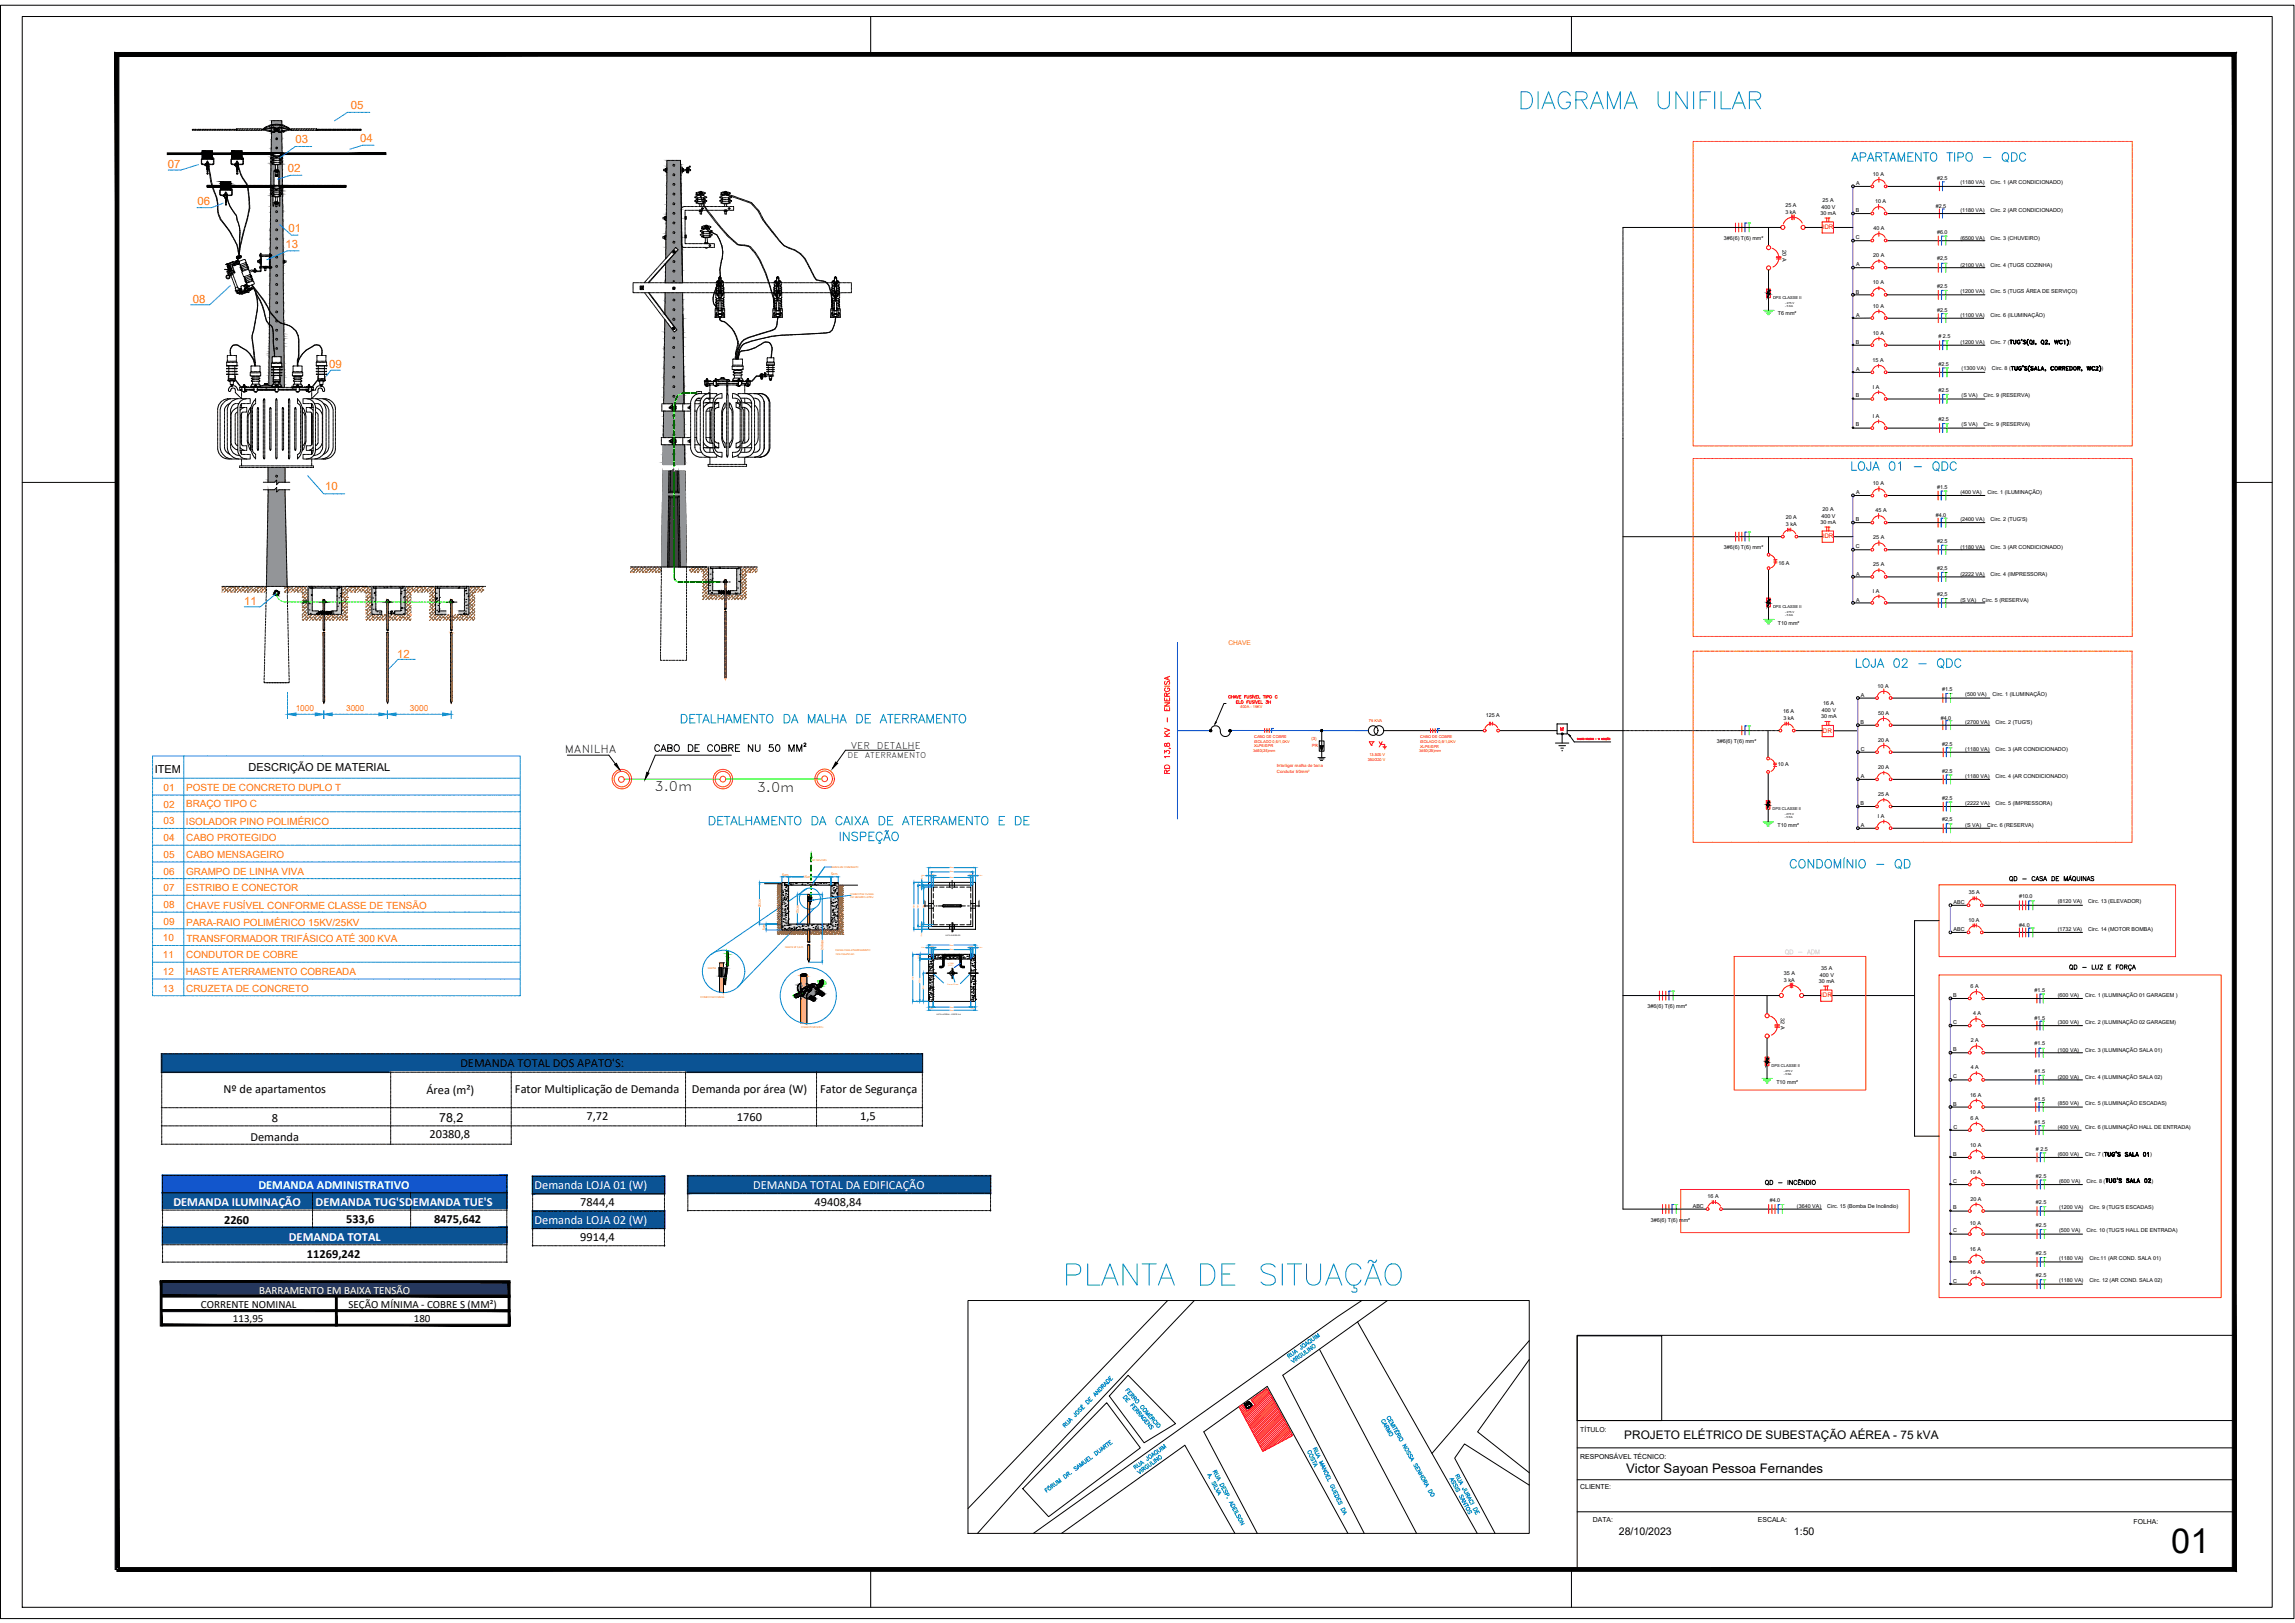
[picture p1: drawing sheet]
<svg xmlns="http://www.w3.org/2000/svg" width="594mm" height="420mm" viewBox="0 0 594 420" stroke-linecap="round" stroke-linejoin="round" font-family="sans-serif">
<defs><g id="words">
<text font-size="13.7" fill="#009595" x="274.8" y="335.8">PLANTA DE SITUAÇÃO</text>
<text font-size="8.9" x="562.1" y="402.1">01</text>
<text font-size="7.9" fill="#009595" x="392.6" y="29.3">DIAGRAMA UNIFILAR</text>
<g font-size="5.7" fill="#ff3f00">
<text x="478" y="123.1">LOJA 01 - QDC</text>
<text x="479.4" y="174.3">LOJA 02 - QDC</text>
</g>
<g font-size="5.3" fill="#009595">
<text x="478" y="43">APARTAMENTO TIPO - QDC</text>
<text x="175" y="188.4">DETALHAMENTO DA MALHA DE ATERRAMENTO</text>
</g>
<g font-size="3.4">
<text x="169.4" y="204.8">3.0m</text>
<text x="195.9" y="205">3.0m</text>
<text x="420.9" y="381.3">Victor Sayoan Pessoa Fernandes</text>
</g>
<g font-size="3.2">
<text x="119.2" y="276.3">DEMANDA TOTAL DOS APATO'S:</text>
<text x="57.9" y="283">Nº de apartamentos</text>
<text x="110.4" y="283.3">Área (m²)</text>
<text x="133.3" y="283">Fator Multiplicação de Demanda</text>
<text x="179.1" y="283">Demanda por área (W)</text>
<text x="212.3" y="283">Fator de Segurança</text>
<text x="70.4" y="290.5">8</text>
<text x="113.7" y="290.5">78,2</text>
<text x="151.8" y="290">7,72</text>
<text x="190.8" y="290.2">1760</text>
<text x="222.6" y="290">1,5</text>
<text x="64.8" y="295.3">Demanda</text>
<text x="111.2" y="294.7">20380,8</text>
<text x="58" y="316.8">2260</text>
<text x="89.6" y="316.6">533,6</text>
<text x="112.4" y="316.6">8475,642</text>
<text x="150.2" y="312.3">7844,4</text>
<text x="210.9" y="312.3">49408,84</text>
<text x="150.2" y="321.3">9914,4</text>
<text x="79.5" y="325.5">11269,242</text>
</g>
<g font-size="3.2" fill="#fff">
<text x="66.9" y="307.8">DEMANDA ADMINISTRATIVO</text>
<text x="138.4" y="307.9">Demanda LOJA 01 (W)</text>
<text x="194.9" y="307.9">DEMANDA TOTAL DA EDIFICAÇÃO</text>
<text x="44.9" y="312.3">DEMANDA ILUMINAÇÃO</text>
<text x="81.7" y="312.3">DEMANDA TUG'SDEMANDA TUE'S</text>
<text x="138.4" y="316.9">Demanda LOJA 02 (W)</text>
<text x="74.8" y="321.3">DEMANDA TOTAL</text>
</g>
<text font-size="3.1" x="420.5" y="372.5">PROJETO ELÉTRICO DE SUBESTAÇÃO AÉREA - 75 kVA</text>
<g font-size="2.9" fill="#ff7f00">
<text x="90.8" y="28.2">05</text>
<text x="76.5" y="37.1">03</text>
<text x="93.2" y="36.8">04</text>
<text x="43.5" y="43.5">07</text>
<text x="74.5" y="44.5">02</text>
<text x="51.1" y="53.2">06</text>
<text x="74.7" y="59.9">01</text>
<text x="73.9" y="64.2">13</text>
<text x="50" y="78.4">08</text>
<text x="85.2" y="95.2">09</text>
<text x="84.2" y="127">10</text>
<text x="63.2" y="156.5">11</text>
<text x="102.8" y="170.3">12</text>
</g>
<g font-size="2.8">
<text x="146.2" y="194.9">MANILHA</text>
<text x="40" y="200.2">ITEM</text>
<text x="64.3" y="199.5">DESCRIÇÃO DE MATERIAL</text>
<text x="52" y="338.6">CORRENTE NOMINAL</text>
<text x="90.2" y="338.6">SEÇÃO MÍNIMA - COBRE S (MM²)</text>
<text x="60.3" y="342.1">113,95</text>
<text x="107.1" y="342.3">180</text>
</g>
<text font-size="2.8" fill="#fff" x="67.1" y="334.9">BARRAMENTO EM BAIXA TENSÃO</text>
<g font-size="2.7">
<text x="419.1" y="397.3">28/10/2023</text>
<text x="464.4" y="397.3">1:50</text>
</g>
<g font-size="2.6" fill="#ff7f00">
<text x="42.3" y="204.7">01</text>
<text x="42.3" y="209.1">02</text>
<text x="48.2" y="204.8">POSTE DE CONCRETO DUPLO T</text>
<text x="48.2" y="208.8">BRAÇO TIPO C</text>
<text x="42.3" y="213.4">03</text>
<text x="48.1" y="213.6">ISOLADOR PINO POLIMÉRICO</text>
<text x="42.3" y="217.7">04</text>
<text x="48.2" y="217.8">CABO PROTEGIDO</text>
<text x="42.3" y="222">05</text>
<text x="42.3" y="226.4">06</text>
<text x="48.2" y="222.1">CABO MENSAGEIRO</text>
<text x="48.2" y="226.4">GRAMPO DE LINHA VIVA</text>
<text x="42.3" y="230.7">07</text>
<text x="48.1" y="230.7">ESTRIBO E CONECTOR</text>
<text x="42.3" y="235">08</text>
<text x="42.3" y="239.4">09</text>
<text x="48.2" y="239.6">PARA-RAIO POLIMÉRICO 15KV/25KV</text>
<text x="48.2" y="235.3">CHAVE FUSÍVEL CONFORME CLASSE DE TENSÃO</text>
<text x="42.2" y="243.7">10</text>
<text x="48.3" y="243.9">TRANSFORMADOR TRIFÁSICO ATÉ 300 KVA</text>
<text x="42.2" y="248.1">11</text>
<text x="48.2" y="248.1">CONDUTOR DE COBRE</text>
<text x="42.2" y="252.4">12</text>
<text x="42.2" y="256.7">13</text>
<text x="48.1" y="252.4">HASTE ATERRAMENTO COBREADA</text>
<text x="48.2" y="256.7">CRUZETA DE CONCRETO</text>
</g>
<g font-size="2.4">
<text x="220.2" y="193.9">VER</text>
<text x="227" y="193.9">DETALHE</text>
</g>
<g font-size="2.2" fill="#ff7f00">
<text x="76.5" y="184">1000</text>
<text x="89.6" y="184.1">3000</text>
<text x="106.1" y="184.1">3000</text>
</g>
<g font-size="2.1">
<text x="219.4" y="196.2">DE</text>
<text x="223.8" y="196.2">ATERRAMENTO</text>
</g>
<g font-size="1.8">
<text x="409.1" y="370.6">TÍTULO:</text>
<text x="409.1" y="377.7">RESPONSÁVEL TÉCNICO:</text>
<text x="409.1" y="385.6">CLIENTE:</text>
<text x="412.3" y="394">DATA:</text>
<text x="455" y="394">ESCALA:</text>
<text x="552.3" y="394.4">FOLHA:</text>
</g>
<text font-size="1.7" fill="#ff7f00" x="318" y="167">CHAVE</text>
<g font-size="1.6" fill="#f00">
<text x="471.8" y="59.4">IDR</text>
<text x="471.8" y="139.4">IDR</text>
<text x="471.9" y="189.7">DR</text>
<text x="471.4" y="258.2">IDR</text>
</g>
<g font-size="1.4">
<text x="480.5" y="47.9">A</text>
<text x="484.8" y="45.6">10 A</text>
<text x="501.4" y="46.5">#2.5</text>
<text x="507.4" y="47.8">(1180 VA)</text>
<text x="515.3" y="47.8">Circ. 1 (AR CONDICIONADO)</text>
<text x="462.2" y="53.6">25 A</text>
<text x="471.8" y="52.4">25 A</text>
<text x="485.4" y="52.6">10 A</text>
<text x="501.1" y="53.8">#2.5</text>
<text x="462.2" y="55.3">3 kA</text>
<text x="471.2" y="55.7">30 mA</text>
<text x="471.5" y="54">400 V</text>
<text x="480.4" y="54.9">B</text>
<text x="484.9" y="59.6">40 A</text>
<text x="507.4" y="55">(1180 VA)</text>
<text x="515.3" y="55">Circ. 2 (AR CONDICIONADO)</text>
<text x="446.2" y="62.1">3#6(6) T(6) mm²</text>
<text x="461.4" y="64.8" transform="rotate(90 461.4 64.8)">20 A</text>
<text x="480.4" y="61.9">C</text>
<text x="501.4" y="60.5">#6.0</text>
<text x="507.4" y="62">(6500 VA)</text>
<text x="515.3" y="62">Circ. 3 (CHUVEIRO)</text>
<text x="480.5" y="69">A</text>
<text x="484.9" y="66.6">20 A</text>
<text x="501.4" y="67.4">#2,5</text>
<text x="507.4" y="69">(2100 VA)</text>
<text x="515.3" y="69">Circ. 4 (TUGS COZINHA)</text>
<text x="480.4" y="76">B</text>
<text x="484.8" y="73.6">10 A</text>
<text x="501.4" y="74.6">#2.5</text>
<text x="507.4" y="75.8">(1200 VA)</text>
<text x="515.3" y="75.8">Circ. 5 (TUGS ÁREA DE SERVIÇO)</text>
<text x="460.2" y="81.7">T6 mm²</text>
<text x="480.5" y="82">A</text>
<text x="484.8" y="79.6">10 A</text>
<text x="501.4" y="80.6">#2.5</text>
<text x="507.4" y="82.1">(1100 VA)</text>
<text x="515.3" y="82.1">Circ. 6 (ILUMINAÇÃO)</text>
<text x="480.4" y="89">B</text>
<text x="484.8" y="86.7">10 A</text>
<text x="501.8" y="87.6"># 2.5</text>
<text x="507.4" y="89.1">(1200 VA)</text>
<text x="515.3" y="89.1">Circ. 7 (</text>
<text x="535.6" y="89.1">)</text>
<text x="484.7" y="93.7">15 A</text>
<text x="501.8" y="94.7">#2.5</text>
<text x="507.8" y="95.8">(1300 VA)</text>
<text x="515.6" y="95.8">Circ. 8 (</text>
<text x="544" y="95.8">)</text>
<text x="480.5" y="96">A</text>
<text x="484.8" y="100.6">I A</text>
<text x="501.8" y="101.6">#2.5</text>
<text x="480.4" y="102.9">B</text>
<text x="507.8" y="102.8">(S VA)</text>
<text x="513.5" y="102.8">Circ. 9 (RESERVA)</text>
<text x="480.4" y="110.4">B</text>
<text x="484.8" y="108.1">I A</text>
<text x="501.8" y="109.1">#2.5</text>
<text x="507.8" y="110.3">(S VA)</text>
<text x="513.5" y="110.3">Circ. 9 (RESERVA)</text>
<text x="484.8" y="125.6">10 A</text>
<text x="480.5" y="127.9">A</text>
<text x="501.4" y="126.5">#1.5</text>
<text x="507.4" y="127.8">(400 VA)</text>
<text x="514.5" y="127.8">Circ. 1 (ILUMINAÇÃO)</text>
<text x="462.2" y="134.5">20 A</text>
<text x="462.3" y="136.1">3 kA</text>
<text x="471.2" y="135.7">30 mA</text>
<text x="471.5" y="134.1">400 V</text>
<text x="471.8" y="132.4">20 A</text>
<text x="480.4" y="135">B</text>
<text x="485.5" y="132.6">45 A</text>
<text x="501.1" y="133.9">#4.0</text>
<text x="507.4" y="135">(2400 VA)</text>
<text x="515.3" y="135">Circ. 2 (TUG'S)</text>
<text x="446.2" y="142.2">3#6(6) T(6) mm²</text>
<text x="480.4" y="142">C</text>
<text x="484.9" y="139.6">25 A</text>
<text x="501.4" y="140.6">#2.5</text>
<text x="507.4" y="142">(1180 VA)</text>
<text x="515.3" y="142">Circ. 3 (AR CONDICIONADO)</text>
<text x="460.4" y="146.3">16 A</text>
<text x="480.5" y="149">A</text>
<text x="484.9" y="146.6">25 A</text>
<text x="501.4" y="147.4">#2,5</text>
<text x="507.4" y="149.1">(2222 VA)</text>
<text x="515.3" y="149.1">Circ. 4 (IMPRESSORA)</text>
<text x="480.5" y="155.7">A</text>
<text x="484.8" y="153.4">I A</text>
<text x="501.4" y="154.2">#2,5</text>
<text x="507.4" y="155.8">(S VA)</text>
<text x="513.1" y="155.8">Circ. 5 (RESERVA)</text>
<text x="460.2" y="161.7">T10 mm²</text>
<text x="486" y="178">10 A</text>
<text x="502.7" y="179">#1.5</text>
<text x="384.6" y="185.5">125 A</text>
<text x="461.6" y="184.7">16 A</text>
<text x="471.4" y="185.9">30 mA</text>
<text x="471.6" y="184.2">400 V</text>
<text x="471.9" y="182.5">16 A</text>
<text x="481.7" y="180.4">A</text>
<text x="486.2" y="185">50 A</text>
<text x="508.7" y="180.2">(500 VA)</text>
<text x="515.8" y="180.2">Circ. 1 (ILUMINAÇÃO)</text>
<text x="461.6" y="186.4">3 kA</text>
<text x="481.6" y="187.4">B</text>
<text x="502.4" y="186.3">#4.0</text>
<text x="508.7" y="187.5">(2700 VA)</text>
<text x="516.6" y="187.5">Circ. 2 (TUG'S)</text>
<text x="444.4" y="192.3">3#6(6) T(6) mm²</text>
<text x="481.7" y="194.4">C</text>
<text x="486.2" y="192">20 A</text>
<text x="502.7" y="193">#2.5</text>
<text x="508.7" y="194.5">(1180 VA)</text>
<text x="516.6" y="194.5">Circ. 3 (AR CONDICIONADO)</text>
<text x="460.2" y="198.4">10 A</text>
<text x="481.7" y="201.4">A</text>
<text x="486.2" y="199.1">20 A</text>
<text x="502.7" y="200">#2.5</text>
<text x="508.7" y="201.5">(1180 VA)</text>
<text x="516.6" y="201.5">Circ. 4 (AR CONDICIONADO)</text>
<text x="481.6" y="208.4">B</text>
<text x="486.2" y="206.1">25 A</text>
<text x="502.7" y="207.1">#2.5</text>
<text x="508.7" y="208.3">(2222 VA)</text>
<text x="516.6" y="208.3">Circ. 5 (IMPRESSORA)</text>
<text x="460.1" y="214">T10 mm²</text>
<text x="481.7" y="214.1">A</text>
<text x="486.1" y="211.8">I A</text>
<text x="502.7" y="212.5">#2,5</text>
<text x="508.7" y="214.1">(S VA)</text>
<text x="514.4" y="214.1">Circ. 6 (RESERVA)</text>
<text x="509.6" y="231.6">35 A</text>
<text x="522.6" y="232.6">#10.0</text>
<text x="532.7" y="233.8">(8120 VA)</text>
<text x="540.5" y="233.8">Circ. 13 (ELEVADOR)</text>
<text x="505.7" y="234">ABC</text>
<text x="509.5" y="238.6">10 A</text>
<text x="522.7" y="239.9">#4.0</text>
<text x="505.7" y="241">ABC</text>
<text x="532.7" y="241.1">(1732 VA)</text>
<text x="540.5" y="241.1">Circ. 14 (MOTOR BOMBA)</text>
<text x="471.4" y="251.2">35 A</text>
<text x="461.8" y="252.5">35 A</text>
<text x="461.8" y="254.1">3 kA</text>
<text x="470.8" y="254.6">30 mA</text>
<text x="471.1" y="252.9">400 V</text>
<text x="510.1" y="255.8">6 A</text>
<text x="526.7" y="256.8">#1.5</text>
<text x="532.7" y="258">(600 VA)</text>
<text x="539.8" y="258">Circ. 1 (ILUMINAÇÃO 01 GARAGEM )</text>
<text x="426.5" y="261">3#6(6) T(6) mm²</text>
<text x="461" y="263.7" transform="rotate(90 461 263.7)">32 A</text>
<text x="505.6" y="258.1">B</text>
<text x="510.8" y="262.8">4 A</text>
<text x="505.6" y="265.2">C</text>
<text x="510.2" y="269.8">2 A</text>
<text x="526.7" y="264">#1.5</text>
<text x="532.7" y="265.2">(300 VA)</text>
<text x="539.8" y="265.2">Circ. 2 (ILUMINAÇÃO 02 GARAGEM)</text>
<text x="505.6" y="272.2">B</text>
<text x="526.7" y="270.6">#1.5</text>
<text x="532.7" y="272.2">(100 VA)</text>
<text x="539.8" y="272.2">Circ. 3 (ILUMINAÇÃO SALA 01)</text>
<text x="459.8" y="280.5">T10 mm²</text>
<text x="505.6" y="279.2">C</text>
<text x="510.2" y="276.9">4 A</text>
<text x="526.7" y="277.7">#1.5</text>
<text x="532.7" y="279.3">(200 VA)</text>
<text x="539.8" y="279.3">Circ. 4 (ILUMINAÇÃO SALA 02)</text>
<text x="505.6" y="286.3">B</text>
<text x="510" y="283.9">16 A</text>
<text x="526.7" y="284.9">#1.5</text>
<text x="532.7" y="286.1">(850 VA)</text>
<text x="539.8" y="286.1">Circ. 5 (ILUMINAÇÃO ESCADAS)</text>
<text x="505.7" y="292.2">C</text>
<text x="510.1" y="289.9">6 A</text>
<text x="526.7" y="291">#1.5</text>
<text x="532.7" y="292.3">(400 VA)</text>
<text x="539.8" y="292.3">Circ. 6 (ILUMINAÇÃO HALL DE ENTRADA)</text>
<text x="505.6" y="299.2">B</text>
<text x="510" y="296.9">10 A</text>
<text x="527" y="297.9"># 2.5</text>
<text x="532.7" y="299.3">(600 VA)</text>
<text x="539.8" y="299.3">Circ. 7 (</text>
<text x="556.6" y="299.3">)</text>
<text x="509.9" y="304">10 A</text>
<text x="527" y="304.9">#2.5</text>
<text x="442" y="310.2">16 A</text>
<text x="458.1" y="311.3">#4.0</text>
<text x="505.6" y="306.2">C</text>
<text x="510.1" y="310.8">20 A</text>
<text x="527" y="311.8">#2.5</text>
<text x="533" y="306.2">(600 VA)</text>
<text x="540.1" y="306.2">Circ. 8 (</text>
<text x="556.9" y="306.2">)</text>
<text x="427.3" y="316.3">3#6(6) T(6) mm²</text>
<text x="438.2" y="312.6">ABC</text>
<text x="465.2" y="312.7">(3640 VA)</text>
<text x="473" y="312.7">Circ. 15 (Bomba De Incêndio)</text>
<text x="505.6" y="313.1">B</text>
<text x="509.9" y="317.1">10 A</text>
<text x="527" y="317.8">#2.5</text>
<text x="533" y="313">(1200 VA)</text>
<text x="540.9" y="313">Circ. 9 (TUG'S ESCADAS)</text>
<text x="505.6" y="318.9">C</text>
<text x="509.9" y="324">16 A</text>
<text x="533" y="319">(500 VA)</text>
<text x="540.1" y="319">Circ. 10 (TUG'S HALL DE ENTRADA)</text>
<text x="505.6" y="326.3">B</text>
<text x="509.9" y="329.8">16 A</text>
<text x="527" y="325">#2.5</text>
<text x="533" y="326.2">(1180 VA)</text>
<text x="540.9" y="326.2">Circ.11 (AR COND. SALA 01)</text>
<text x="505.6" y="332">C</text>
<text x="527" y="330.7">#2.5</text>
<text x="533" y="331.9">(1180 VA)</text>
<text x="540.9" y="331.9">Circ. 12 (AR COND. SALA 02)</text>
</g>
<g font-size="1.1" fill="#f00">
<text x="339.5" y="191.6">(3)</text>
<text x="339.6" y="193.3">PR</text>
<text x="330.5" y="198.5">Interligar malha de terra</text>
<text x="330.5" y="200.1">Condutor 50mm²</text>
</g>
<g font-size="1">
<text x="459" y="77.3">DPS CLASSE II</text>
<text x="459" y="157.4">DPS CLASSE II</text>
<text x="458.9" y="209.8">DPS CLASSE II</text>
<text x="458.6" y="276.2">DPS CLASSE II</text>
</g>
<g font-size="1" fill="#f00">
<text x="321.1" y="183.3">400A - 15KV</text>
<text x="324.7" y="191.1">CABO DE COBRE</text>
<text x="354.4" y="187">75 KVA</text>
<text x="367.6" y="191.1">CABO DE COBRE</text>
<text x="324.4" y="194.7">3#50(25)mm</text>
<text x="324.7" y="192.3">ISOLADO 0,6/1,0KV</text>
<text x="324.7" y="193.5">XLPE/EPR</text>
<text x="354" y="197">380/220 V</text>
<text x="354.5" y="195.8">13.800 V</text>
<text x="367.3" y="194.7">3#50(25)mm</text>
<text x="367.6" y="192.3">ISOLADO 0,6/1,0KV</text>
<text x="367.6" y="193.5">XLPE/EPR</text>
</g>
<g font-size=".9" fill="#ff7f00">
<text x="202.5" y="226.7">5cm</text>
<text x="207.9" y="227.3">15cm</text>
<text x="215.1" y="226.6">5cm</text>
<text x="196.9" y="234.9" transform="rotate(-90 196.9 234.9)">25cm</text>
<text x="206.8" y="236.6" transform="rotate(-90 206.8 236.6)">15cm</text>
<text x="198.1" y="240.8" transform="rotate(-90 198.1 240.8)">5cm</text>
<text x="213.2" y="245.9" transform="rotate(-90 213.2 245.9)">240cm</text>
</g>
<g font-size=".7">
<text x="462.1" y="78.6">- 275 V</text>
<text x="462.1" y="79.4">- 5 KA</text>
<text x="462.1" y="158.6">- 275 V</text>
<text x="462.1" y="159.5">- 5 KA</text>
<text x="462" y="211">- 275 V</text>
<text x="462" y="211.8">- 5 KA</text>
<text x="461.7" y="277.4">- 275 V</text>
<text x="461.7" y="278.3">- 5 KA</text>
</g>
<g font-size=".6" fill="#ff7f00">
<text x="210.2" y="222.9">AO NEUTRO</text>
<text x="215.1" y="224.7">TAMPA DE CONCRETO</text>
<text x="220" y="231.6">CONECTOR CUNHA</text>
<text x="220.1" y="232.5">OU GRAMPO GTDU</text>
<text x="203.2" y="245.4">HASTE Ø 1,6cm</text>
<text x="183.2" y="250.9">HASTE</text>
<text x="216.2" y="247.2">150x150x250mm</text>
<text x="216.3" y="246.3">CAIXA PARA ATERRAMENTO</text>
<text x="181.4" y="258.3">CONECTOR CUNHA</text>
<text x="207.4" y="266.1">CONECTOR GTDU</text>
</g>
<g font-size=".5">
<text x="239.2" y="233.1">A</text>
<text x="253.4" y="233.1">A</text>
<text x="244.8" y="242.4">VISTA SUPERIOR</text>
<text x="242.4" y="262.6">VISTA LATERAL - CORTE A-A</text>
</g>
<g font-size=".5" fill="#ff7f00">
<text x="245.4" y="249.5">ø 7,938</text>
<text x="245.4" y="250.1">(5/16&quot;)</text>
<text x="245.3" y="254.9">Furo ø 25 mm</text>
</g>
<g font-size=".4" fill="#ff7f00">
<text x="238.5" y="226.8">15cm</text>
<text x="238.8" y="227.7" transform="rotate(-90 238.8 227.7)">15cm</text>
<text x="240.8" y="226.5">10cm</text>
<text x="245.8" y="227.3">20cm</text>
<text x="245.8" y="225.8">22cm</text>
<text x="245.8" y="224.7">25cm</text>
<text x="250.8" y="226.5">10cm</text>
<text x="253.3" y="226.8">15cm</text>
<text x="238.4" y="230.1" transform="rotate(-90 238.4 230.1)">10cm</text>
<text x="236.7" y="235.2" transform="rotate(-90 236.7 235.2)">25cm</text>
<text x="237.8" y="235.2" transform="rotate(-90 237.8 235.2)">22cm</text>
<text x="239.3" y="235.2" transform="rotate(-90 239.3 235.2)">20cm</text>
<text x="238.4" y="240.1" transform="rotate(-90 238.4 240.1)">10cm</text>
<text x="238.5" y="245.4">15cm</text>
<text x="238.7" y="242.5" transform="rotate(-90 238.7 242.5)">15cm</text>
<text x="240.8" y="245.1">10cm</text>
<text x="245.8" y="246">20cm</text>
<text x="245.8" y="244.8">25cm</text>
<text x="250.8" y="245.1">10cm</text>
<text x="253.3" y="245.4">15cm</text>
<text x="237.9" y="248.2" transform="rotate(-90 237.9 248.2)">2,5cm</text>
<text x="236.4" y="253.7" transform="rotate(-90 236.4 253.7)">25cm</text>
<text x="238.2" y="254.5" transform="rotate(-90 238.2 254.5)">22,5cm</text>
<text x="239.1" y="256.2" transform="rotate(-90 239.1 256.2)">15cm</text>
<text x="240.5" y="261.1">2,5cm</text>
<text x="245.8" y="261.7">25cm</text>
<text x="245.8" y="260.9">20cm</text>
<text x="251.3" y="261.1">2,5cm</text>
</g>
</g></defs>
<!-- layer: PDF8_Solid Fills -->
<path d="M41.8 331.9l90 3.7v-3.7zM41.8 331.9l90 3.7h-90z" fill="#203764" stroke="#203764" stroke-width=".26"/>
<!-- layer: ARQ-FOLHA -->
<path d="M5.8 4.3h582.4v411.8h-582.4zM225.4 4.3v9.8M406.8 4.3v9.8M5.8 124.9h24.5M578.4 124.9h9.8M578.4 345.7h-170.1v60.6M408.3 374.8h170.1M408.3 367.7h170.1M408.3 391.4h170.1M408.3 383.1h170.1M225.4 406.3v9.8M406.8 406.3v9.8" fill="none" stroke="#000" stroke-width=".26"/>
<path d="M30.3 405.8v1l547.5-1zM30.3 406.8l547.5-1 1.1 1zM577.8 14.6v391.2l1.1 1zM577.8 14.6l1.1-1v393.2zM30.8 14.6h547l1.1-1zM29.8 13.6h549.1l-548.1 1zM29.8 13.6l1 392.7v-391.7zM29.8 13.6l1 392.7h-1z" fill="#000" stroke="#000" stroke-width=".26"/>
<!-- layer: PDF29_Solid Fills -->
<g fill="#939598" stroke="#939598" stroke-width=".26">
<path d="M71.6 124.8h.6l-.6 .6z"/>
<path d="M70.7 85.4h.7z"/>
<path d="M71.6 85.7h1.8z"/>
<path d="M71.7 87.6h1.8z"/>
<path d="M71.6 88.1h1.9z"/>
<path d="M71.6 90h1.9z"/>
<path d="M71.6 90.4h1.9z"/>
<path d="M72.7 92.3h.8z"/>
<path d="M72.8 92.4h.7z"/>
<path d="M72.9 95h.7z"/>
<path d="M72.4 96.4h.5z"/>
<path d="M72.9 96.4h.7z"/>
<path d="M69.6 96.5h3.3z"/>
<path d="M71.6 71.1h1.7z"/>
<path d="M71.6 71.5h1.7z"/>
<path d="M71.7 73.4h1.6z"/>
<path d="M71.6 73.9h1.8z"/>
<path d="M71.6 75.8h1.8z"/>
<path d="M71.6 76.3h1.8z"/>
<path d="M71.6 78.1h1.8z"/>
<path d="M71.7 78.6h1.7z"/>
<path d="M71.6 80.5h1.8z"/>
<path d="M71.6 81h1.8z"/>
<path d="M71.8 82.9h1.6v.6z"/>
<path d="M71.7 55h1.5z"/>
<path d="M71.6 56.9h1.6z"/>
<path d="M71.6 57.4h1.6z"/>
<path d="M71.6 59.3h1.6z"/>
<path d="M71.7 59.7h1.5z"/>
<path d="M71.6 61.6h1.6z"/>
<path d="M71.6 62.1h1.7z"/>
<path d="M71.7 64h1.6z"/>
<path d="M71.7 64.5h1.6z"/>
<path d="M71.6 66.4h1.7z"/>
<path d="M71.6 66.8h1.7z"/>
<path d="M71.6 68.7h1.7z"/>
<path d="M69.9 69h1.5z"/>
<path d="M71.7 69.2h1.6z"/>
<path d="M73 48.6h.2z"/>
<path d="M73 49.4h.2z"/>
<path d="M73 50.3h.2z"/>
<path d="M71 52.7h.2z"/>
<path d="M71.7 54.6h1.5z"/>
<path d="M72.9 40.3h.1z"/>
<path d="M70.1 41.7h.7z"/>
<path d="M72.4 41.7h.7z"/>
<path d="M70.3 32.3h.3z"/>
<path d="M72.6 32.3h.3z"/>
<path d="M70.3 32.9h.5z"/>
<path d="M72.4 34.2h.5z"/>
<path d="M174.5 77.5h2.2z"/>
<path d="M174.5 77.9h2.2z"/>
<path d="M174.5 79.9h2.2z"/>
<path d="M174.5 80.4h2.2z"/>
<path d="M174.5 82.4h2.3z"/>
<path d="M174.5 82.9h2.3z"/>
<path d="M174.4 87.2h2.5z"/>
<path d="M174.5 87.7h2.4z"/>
<path d="M174.5 89.7h2.4z"/>
<path d="M174.4 90.3h2.5z"/>
<path d="M174.5 92.3h2.4z"/>
<path d="M174.5 92.6h2.4z"/>
<path d="M174.4 92.6h2.5z"/>
<path d="M174.5 94.9h2.5z"/>
<path d="M174.4 95.4h2.6z"/>
<path d="M174.4 97.9h2.6z"/>
<path d="M174.5 99.9h2.5z"/>
<path d="M174.5 100.4h2.5z"/>
<path d="M174.5 102.4h2.6z"/>
<path d="M174.5 42.5h1.7z"/>
<path d="M174.5 43.1h1.7z"/>
<path d="M174.5 45h1.7z"/>
<path d="M174.5 45.5h1.7z"/>
<path d="M174.5 47.5h1.7z"/>
<path d="M174.5 48h1.8z"/>
<path d="M174.5 50h1.8z"/>
<path d="M174.5 50.5h1.8z"/>
<path d="M174.5 52.5h1.8z"/>
<path d="M174.5 53h1.8z"/>
<path d="M174.5 55h1.9z"/>
<path d="M174.5 55.5h1.9z"/>
<path d="M174.5 58h1.9z"/>
<path d="M174.5 60h1.9z"/>
<path d="M174.5 60.5h1.9z"/>
<path d="M174.5 62.5h1.9z"/>
<path d="M174.5 62.9h1.9z"/>
<path d="M172.3 64.6h2.1l-2.1 2.4z"/>
<path d="M174.5 67.5h2.1z"/>
<path d="M174.5 67.9h2.1z"/>
<path d="M174.5 69.9h2.1z"/>
<path d="M174.5 70.4h2.1z"/>
<path d="M174.4 72.7h2.3z"/>
<path d="M174.5 72.7h2.2z"/>
<path d="M174.5 73h2.2z"/>
<path d="M174.4 73h2.3z"/>
<path d="M174.5 107.4h2.6z"/>
<path d="M174.5 107.9h2.6z"/>
<path d="M174.5 109.9h2.6z"/>
<path d="M174.5 110.3h2.6z"/>
<path d="M174.5 112.3h2.7z"/>
<path d="M174.5 112.8h2.7z"/>
<path d="M174.5 117.3h2.7z"/>
<path d="M174.5 117.8h2.7z"/>
<path d="M174.4 120.3h.5l-.5 .5z"/>
<path d="M69.4 121l4.4 3.3v-3.3zM69.4 121l4.4 3.3h-4.4z"/>
<path d="M71.6 124.3l2.2 .5v-.5zM71.6 124.3l2.2 .5h-2.2z"/>
<path d="M69.4 124.3l1.6 .5 .6-.5zM69.4 124.3l1.6 .5h-1.6z"/>
<path d="M69.8 80.7l.2 .3zM69.8 80.7v.3h.2z"/>
<path d="M69.8 81l1.2 1.2-1-1.2zM69.8 81l1.2 1.2h-1.2zM69.8 82.2l1.8 .7-.6-.7zM69.8 82.2l1.8 .7h-1.8z"/>
<path d="M69.8 82.9h1.7zM69.8 82.9h1.8z"/>
<path d="M69.8 82.9h1.7zM69.8 82.9h1.7zM69.8 82.9h1.7zM69.8 82.9h1.7z"/>
<path d="M69.8 82.9h1.7zM69.8 82.9l1.6 .1zM69.8 83h1.6zM69.8 83h1.6zM69.8 83h1.6zM69.8 83l1.6 .1zM69.8 83.1h1.6zM69.8 83.1h1.6z"/>
<path d="M69.8 83.1h1.6zM69.8 83.1h1.6z"/>
<path d="M71.8 83.1l.2 .1zM71.8 83.1l.2 .1z"/>
<path d="M69.8 83.1l1.6 .1zM69.8 83.1l1.6 .1z"/>
<path d="M71.8 83.2h.2zM71.8 83.2h.2z"/>
<path d="M69.8 83.2h1.6zM69.8 83.2h1.6z"/>
<path d="M71.8 83.2l.3 .1zM71.8 83.2l.3 .1z"/>
<path d="M69.8 83.2l1.6 .1zM69.8 83.2l1.6 .1z"/>
<path d="M71.8 83.3h.3zM71.8 83.3h.3z"/>
<path d="M69.8 83.3h1.6zM69.8 83.3h1.6z"/>
<path d="M71.8 83.3l.3 .1zM71.8 83.3l.3 .1z"/>
<path d="M69.8 83.3l1.7 .1zM69.8 83.3l1.7 .1z"/>
<path d="M71.8 83.4h.4zM71.7 83.4h.5z"/>
<path d="M69.8 83.4h1.7zM69.8 83.4h1.7z"/>
<path d="M71.7 83.4h.5zM71.7 83.4h.5z"/>
<path d="M69.8 83.4h1.7zM69.8 83.4h1.7z"/>
<path d="M71.7 83.4h.5zM71.7 83.4h.5z"/>
<path d="M69.8 83.4h1.8zM69.8 83.4h1.8z"/>
<path d="M69.8 83.4h2.5zM69.8 83.4h2.5zM69.8 83.4l2.7 .2-.2-.2zM69.8 83.4l2.7 .2h-2.7zM69.8 83.6l2.9 .1zM69.8 83.6l2.9 .1zM69.8 83.7l3.6 .2-.7-.2zM69.8 83.7l3.6 .2h-3.6zM69.8 83.9l3.6 .1zM69.8 83.9l3.6 .1z"/>
<path d="M69.8 84l3.6 .1zM69.8 84l3.6 .1zM69.9 84.1l3.5 .1zM69.9 84.1l3.5 .1z"/>
<path d="M69.8 84.1l.3 .1zM69.8 84.1l.3 .1z"/>
<path d="M70.1 84.2l3.3 .3v-.3zM70.1 84.2l3.3 .3h-3z"/>
<path d="M69.8 84.2l.5 .3zM69.8 84.2l.5 .3h-.5z"/>
<path d="M70.4 84.5l3 .1zM70.4 84.5l3 .1zM70.4 84.6l3 .2v-.2zM70.4 84.6l3 .2h-2.9z"/>
<path d="M69.8 84.5l.7 .3-.2-.3zM69.8 84.5l.7 .3h-.7z"/>
<path d="M70.5 84.8l2.9 .2v-.2zM70.5 84.8l2.9 .2h-2.8zM70.6 85l2.8 .3v-.3zM70.6 85l2.8 .3h-2.8z"/>
<path d="M71.6 85.3h1.8zM71.6 85.3h1.8z"/>
<path d="M70.6 85.3h1zM70.6 85.3h.9z"/>
<path d="M71.7 85.3h1.7zM71.7 85.3h1.7z"/>
<path d="M70.6 85.3h.9zM70.6 85.3h.9z"/>
<path d="M71.7 85.3h1.7zM71.7 85.3h1.7z"/>
<path d="M70.6 85.3h.9zM70.6 85.3h.9z"/>
<path d="M71.8 85.3h1.6zM71.8 85.3h1.6z"/>
<path d="M70.7 85.3h.8zM70.7 85.3h.7z"/>
<path d="M71.8 85.3h1.6zM71.8 85.3h1.6z"/>
<path d="M70.7 85.3h.7zM70.7 85.3h.7z"/>
<path d="M71.8 85.3l1.6 .1zM71.8 85.3l1.6 .1z"/>
<path d="M70.7 85.3h.7zM70.7 85.3l.7 .1zM70.7 85.4h.7z"/>
<path d="M69.8 84.8l.9 .6-.2-.6zM69.8 84.8l.9 .6h-.9z"/>
<path d="M71.8 85.4l1.6 .1zM71.8 85.4l1.6 .1z"/>
<path d="M70.7 85.4l.7 .1zM70.7 85.4l.7 .1z"/>
<path d="M71.8 85.5h1.6zM71.8 85.5h1.6z"/>
<path d="M70.7 85.5h.7zM70.7 85.5h.7z"/>
<path d="M71.8 85.5l1.6 .1zM71.8 85.5l1.6 .1z"/>
<path d="M70.7 85.5l.7 .1zM70.7 85.5l.7 .1z"/>
<path d="M71.8 85.6h1.6zM71.8 85.6h1.6z"/>
<path d="M70.7 85.6h.7zM70.7 85.6h.7z"/>
<path d="M71.8 85.6h1.6zM71.8 85.6h1.6z"/>
<path d="M70.7 85.6h.7zM70.7 85.6h.7z"/>
<path d="M71.8 85.6l1.6 .1zM71.8 85.6l1.6 .1z"/>
<path d="M70.7 85.6l.7 .1zM70.7 85.6l.7 .1z"/>
<path d="M71.8 85.7h1.6zM71.8 85.7h1.6z"/>
<path d="M70.7 85.7h.8zM70.7 85.7h.8z"/>
<path d="M71.8 85.7h1.6zM71.8 85.7h1.6z"/>
<path d="M70.7 85.7h.8zM70.7 85.7h.8z"/>
<path d="M71.7 85.7h1.7zM71.7 85.7h1.7z"/>
<path d="M70.7 85.7h.8zM70.7 85.7h.8z"/>
<path d="M70.7 85.7h.9zM70.7 85.7h.9z"/>
<path d="M70.7 85.7l2.7 .1zM70.7 85.7l2.7 .1zM70.7 85.8l2.7 .6v-.6zM70.7 85.8l2.7 .6h-2.7z"/>
<path d="M69.8 85.4l.9 1v-1zM69.8 85.4l.9 1h-1z"/>
<path d="M70.7 86.4l2.7 .6v-.6zM70.7 86.4l2.7 .6h-2.7z"/>
<path d="M69.7 86.4l1 1v-1zM69.7 86.4l1 1h-1z"/>
<path d="M70.7 87l2.8 .6-.1-.6zM70.7 87l2.8 .6h-2.7z"/>
<path d="M71.6 87.6h1.9zM71.6 87.6h1.9z"/>
<path d="M70.8 87.6h.8zM70.8 87.6h.7z"/>
<path d="M70.8 87.6h.7zM70.8 87.6h.7z"/>
<path d="M71.7 87.6l1.8 .1zM71.7 87.6l1.8 .1z"/>
<path d="M70.8 87.6h.7zM70.8 87.6l.7 .1z"/>
<path d="M71.8 87.7h1.7zM71.8 87.7h1.7z"/>
<path d="M70.8 87.7h.7zM70.8 87.7h.7z"/>
<path d="M71.8 87.7h1.7zM71.8 87.7h1.7z"/>
<path d="M70.8 87.7h.7zM70.8 87.7h.6z"/>
<path d="M71.8 87.7l1.7 .1zM71.8 87.7l1.7 .1z"/>
<path d="M70.8 87.7l.6 .1zM70.8 87.7l.6 .1z"/>
<path d="M71.8 87.8h1.7zM71.8 87.8h1.7z"/>
<path d="M70.8 87.8h.6zM70.8 87.8h.6z"/>
<path d="M71.8 87.8h1.7zM71.8 87.8h1.7z"/>
<path d="M70.8 87.8h.6zM70.8 87.8h.6z"/>
<path d="M71.8 87.8l1.7 .1zM71.8 87.8l1.7 .1z"/>
<path d="M70.8 87.8l.6 .1zM70.8 87.8l.6 .1z"/>
<path d="M71.8 87.9h1.7zM71.8 87.9h1.7z"/>
<path d="M70.8 87.9h.6zM70.8 87.9h.6z"/>
<path d="M71.8 87.9l1.7 .1zM71.8 87.9l1.7 .1z"/>
<path d="M70.8 87.9l.6 .1zM70.8 87.9l.6 .1z"/>
<path d="M71.8 88h1.7zM71.8 88h1.7z"/>
<path d="M70.8 88h.7zM70.8 88h.7z"/>
<path d="M71.8 88h1.7zM71.8 88h1.7z"/>
<path d="M70.8 88h.7zM70.8 88h.7z"/>
<path d="M71.8 88l1.7 .1zM71.8 88l1.7 .1z"/>
<path d="M70.8 88l.7 .1zM70.8 88l.7 .1z"/>
<path d="M71.7 88.1h1.8zM71.7 88.1h1.8z"/>
<path d="M70.8 88.1h.7zM70.8 88.1h.7z"/>
<path d="M70.8 88.1h.8zM70.8 88.1h.8z"/>
<path d="M69.7 87.4l1 .8v-.8zM69.7 87.4l1 .8h-1z"/>
<path d="M70.8 88.1l2.7 .1zM70.8 88.1l2.7 .1z"/>
<path d="M69.7 88.2l1 .7v-.7zM69.7 88.2l1 .7h-1z"/>
<path d="M70.8 88.2l2.7 .7v-.7zM70.8 88.2l2.7 .7h-2.7zM70.8 88.9l2.7 .7v-.7zM70.8 88.9l2.7 .7h-2.6z"/>
<path d="M69.7 88.9l1.1 .8-.1-.8zM69.7 88.9l1.1 .8h-1.1z"/>
<path d="M70.9 89.6l2.6 .4v-.4zM70.9 89.6l2.6 .4h-2.6z"/>
<path d="M70.9 90h.6zM70.9 90h.7z"/>
<path d="M71.7 90h1.8zM71.7 90h1.8z"/>
<path d="M70.9 90h.6zM70.9 90h.6z"/>
<path d="M71.7 90h1.8zM71.7 90h1.8z"/>
<path d="M70.9 90h.6zM70.9 90h.6z"/>
<path d="M71.8 90l1.7 .1zM71.8 90l1.7 .1z"/>
<path d="M70.9 90l.6 .1zM70.9 90l.6 .1z"/>
<path d="M71.8 90.1h1.7zM71.8 90.1h1.7z"/>
<path d="M71 90.1h.5zM71 90.1h.4z"/>
<path d="M71.8 90.1h1.7zM71.8 90.1h1.7z"/>
<path d="M71 90.1h.4zM71 90.1h.4z"/>
<path d="M71 90.1l.4 .1zM71 90.1l.4 .1z"/>
<path d="M71.8 90.1l1.7 .1zM71.8 90.1l1.7 .1z"/>
<path d="M71 90.2h.4zM71 90.2h.4z"/>
<path d="M71.8 90.2l1.7 .1zM71.8 90.2l1.7 .1z"/>
<path d="M71 90.2l.4 .1zM71 90.2l.4 .1z"/>
<path d="M69.7 89.7l1.2 .6-.1-.6zM69.7 89.7l1.2 .6h-1.2z"/>
<path d="M71.8 90.3h1.7zM71.8 90.3h1.7z"/>
<path d="M71 90.3h.4zM71 90.3h.4z"/>
<path d="M71.8 90.3h1.7zM71.8 90.3h1.7z"/>
<path d="M71 90.3h.4zM71 90.3h.4z"/>
<path d="M71.8 90.3h1.7zM71.8 90.3h1.7z"/>
<path d="M71 90.3h.4zM71 90.3h.4z"/>
<path d="M71.8 90.3l1.7 .1zM71.8 90.3l1.7 .1z"/>
<path d="M71 90.3l.5 .1zM71 90.3l.5 .1z"/>
<path d="M71.8 90.4h1.7zM71.8 90.4h1.7z"/>
<path d="M71 90.4h.5zM71 90.4h.5z"/>
<path d="M71.8 90.4h1.7zM71.8 90.4h1.7z"/>
<path d="M71 90.4h.5zM71 90.4h.5z"/>
<path d="M71.7 90.4h1.8zM71.7 90.4h1.8z"/>
<path d="M71 90.4h.5zM71 90.4h.5z"/>
<path d="M71 90.4h.6zM71 90.4h.6z"/>
<path d="M71 90.4l2.5 .3v-.3zM71 90.4l2.5 .3h-2.5z"/>
<path d="M69.7 90.3l1.3 .5-.1-.5zM69.7 90.3l1.3 .5h-1.3z"/>
<path d="M71 90.7l2.5 .4v-.4zM71 90.7l2.5 .4h-2.5z"/>
<path d="M69.7 90.8l1.3 .3v-.3zM69.7 90.8l1.3 .3h-1.3z"/>
<path d="M71 91.1l2.5 .4v-.4zM71 91.1l2.5 .4h-2.4z"/>
<path d="M69.7 91.1l1.3 .5v-.5zM69.7 91.1l1.3 .5h-1.3z"/>
<path d="M71.1 91.5l2.4 .4v-.4zM71.1 91.5l2.4 .4h-2.4z"/>
<path d="M69.7 91.6l1.3 .4v-.4zM69.7 91.6l1.3 .4h-1.3z"/>
<path d="M71.1 91.9l2.4 .3v-.3zM71.1 91.9l2.4 .3h-2.4zM71.1 92.2l2.4 .1zM71.1 92.2l2.4 .1h-2.5z"/>
<path d="M69.7 92l1.3 .3v-.3zM69.7 92l1.3 .3h-1.3z"/>
<path d="M72.7 92.3h.8zM72.7 92.3h.8z"/>
<path d="M69.7 92.3h.8zM69.7 92.3h.8z"/>
<path d="M72.7 92.3h.8zM72.7 92.3h.8z"/>
<path d="M69.7 92.3h.8zM69.7 92.3h.8z"/>
<path d="M69.7 92.3h.8zM69.7 92.3h.8z"/>
<path d="M72.8 92.3h.7zM72.8 92.3h.7z"/>
<path d="M69.7 92.3h.8zM69.7 92.3h.8z"/>
<path d="M72.8 92.3l.7 .1zM72.8 92.3l.7 .1z"/>
<path d="M69.7 92.3l.8 .1zM69.7 92.3l.8 .1z"/>
<path d="M69.7 92.4h.8zM69.7 92.4h.8z"/>
<path d="M72.8 92.4h.7zM72.8 92.4h.7z"/>
<path d="M69.7 92.4h.8zM69.7 92.4h.8z"/>
<path d="M72.8 92.4h.7zM72.8 92.4h.7z"/>
<path d="M69.7 92.4h.8zM69.7 92.4h.7z"/>
<path d="M72.8 92.4l.7 .1zM72.8 92.4l.7 .1z"/>
<path d="M69.7 92.4l.7 .1zM69.7 92.4l.7 .1z"/>
<path d="M72.8 92.5l.7 1.3v-1.3zM72.8 92.5l.7 1.3h-.7z"/>
<path d="M69.7 92.5l.7 1.3v-1.3zM69.7 92.5l.7 1.3h-.7z"/>
<path d="M72.8 93.8l.7 .3v-.3zM72.8 93.8l.7 .3h-.6z"/>
<path d="M69.7 93.8l.6 .3 .1-.3zM69.7 93.8l.6 .3h-.6z"/>
<path d="M72.9 94.1l.7 .8-.1-.8zM72.9 94.1l.7 .8h-.7z"/>
<path d="M69.7 94.1l.6 .8v-.8zM69.7 94.1l.6 .8h-.6z"/>
<path d="M72.9 94.9l.7 .1zM72.9 95h.7z"/>
<path d="M69.7 94.9l2.7 .1zM69.7 94.9l2.7 .1z"/>
<path d="M69.7 95h.6zM69.7 95h.6z"/>
<path d="M72.9 95h.7zM72.9 95h.7z"/>
<path d="M69.7 95h.6zM69.7 95h.6z"/>
<path d="M72.9 95h.7zM72.9 95h.7z"/>
<path d="M69.7 95h.6zM69.7 95h.6z"/>
<path d="M72.9 95h.7zM72.9 95h.7z"/>
<path d="M69.7 95h.6zM69.7 95h.6z"/>
<path d="M72.9 95h.7zM72.9 95h.7z"/>
<path d="M69.7 95h.6zM69.7 95h.6z"/>
<path d="M72.9 95h.7zM72.9 95h.7z"/>
<path d="M69.7 95h.6zM69.7 95h.6z"/>
<path d="M69.7 95h.6zM69.7 95h.6z"/>
<path d="M72.9 95h.7zM72.9 95h.7zM72.9 95h.7z"/>
<path d="M69.7 95h.6zM69.7 95h.6z"/>
<path d="M69.7 95h.6zM69.7 95h.6zM69.7 95h.6z"/>
<path d="M69.7 95h.6zM69.7 95h.6zM69.7 95h.6zM69.7 95h.6zM69.7 95h.6zM69.7 95h.6zM69.7 95h.6zM69.7 95h.6z"/>
<path d="M69.7 95h.6zM69.7 95h.6zM69.7 95h.6z"/>
<path d="M72.9 95h.7zM72.9 95h.7z"/>
<path d="M69.7 95h.6zM69.7 95h.6z"/>
<path d="M72.4 95l1.2 .7v-.7zM72.4 95l1.2 .7h-1.2z"/>
<path d="M69.7 95l1.1 .7v-.7zM69.7 95l1.1 .7h-1.2z"/>
<path d="M69.6 95.7h.7zM69.6 95.7h.7zM69.6 95.7h.7zM69.6 95.7h.7z"/>
<path d="M69.6 95.7h.7zM69.6 95.7h.7zM69.6 95.7h.7z"/>
<path d="M69.6 95.7h.7zM69.6 95.7h.7zM69.6 95.7h.7zM69.6 95.7h.7z"/>
<path d="M69.6 95.7h.7zM69.6 95.7h.7zM69.6 95.7h.7z"/>
<path d="M69.6 95.7l.7 .1zM69.6 95.7l.7 .1zM69.6 95.8h.7zM69.6 95.8h.7zM69.6 95.8h.7zM69.6 95.8h.7z"/>
<path d="M69.6 95.8h.7zM69.6 95.8h.7zM69.6 95.8h.7zM69.6 95.8h.7zM69.6 95.8h.7z"/>
<path d="M72.9 95.7l.7 .1zM72.9 95.7l.7 .1z"/>
<path d="M69.6 95.8h.7zM69.6 95.8h.7z"/>
<path d="M72.4 95.8l1.2 .6v-.6zM72.4 95.8l1.2 .6h-1.2z"/>
<path d="M72.9 96.4h.7zM72.9 96.4h.7zM72.4 96.4h.5zM72.4 96.4h.5z"/>
<path d="M72.4 96.4h.5zM72.4 96.4h.5z"/>
<path d="M72.9 96.4h.7zM72.9 96.4h.7z"/>
<path d="M72.4 96.4h.5zM72.4 96.4h.5z"/>
<path d="M69.6 95.8l1.2 .6v-.6zM69.6 95.8l1.2 .6h-1.2z"/>
<path d="M72.9 96.4h.7zM72.9 96.4h.7zM72.9 96.4h.7zM72.9 96.4h.7z"/>
<path d="M72.9 96.5h.7zM72.9 96.5h.7zM72.9 96.4l.7 .1zM72.9 96.4l.7 .1zM72.9 96.4h.7zM72.9 96.4h.7zM72.9 96.4h.7zM72.9 96.4h.7zM72.9 96.4h.7zM72.9 96.4h.7zM72.9 96.4h.7z"/>
<path d="M69.6 96.4l3.3 .1zM69.6 96.4l3.3 .1z"/>
<path d="M72.9 96.5h.7zM72.9 96.5h.7zM69.6 96.5h3.3zM69.6 96.5h3.3z"/>
<path d="M69.6 96.5h3.3zM69.6 96.5h3.3zM69.6 96.5h3.3zM69.6 96.5h3.3zM69.6 96.5h3.3zM69.6 96.5h3.3zM69.6 96.5h3.3zM69.6 96.5h3.3zM69.6 96.5h3.3z"/>
<path d="M72.9 96.5h.7zM72.9 96.5h.7z"/>
<path d="M69.6 96.5h3.3zM69.6 96.5h3.3z"/>
<path d="M72.4 96.5l1.2 .7v-.7zM72.4 96.5l1.2 .7h-1.2z"/>
<path d="M69.6 96.5l1.2 .7v-.7zM69.6 96.5l1.2 .7h-1.2z"/>
<path d="M69.6 97.2h.7zM69.6 97.2h.7zM69.6 97.2h.7zM69.6 97.2h.7z"/>
<path d="M69.6 97.2h.7zM69.6 97.2h.7zM69.6 97.2h.7zM69.6 97.2h.7zM69.6 97.2h.7z"/>
<path d="M69.6 97.2h.7zM69.6 97.2h.7zM69.6 97.2h.7z"/>
<path d="M69.6 97.2h.7zM69.6 97.2h.7zM69.6 97.2h.7zM69.6 97.2h.7zM69.6 97.2h.7zM69.6 97.2h.7z"/>
<path d="M69.6 97.2h.7zM69.6 97.2h.7zM69.6 97.2h.7z"/>
<path d="M69.6 97.2h.7zM69.6 97.2h.7zM69.6 97.2h.7zM69.6 97.2h.7zM69.6 97.2h.7z"/>
<path d="M72.9 97.2h.7zM72.9 97.2h.7z"/>
<path d="M69.6 97.2h.7zM69.6 97.2h.7z"/>
<path d="M72.4 97.2l1.2 .4v-.4zM72.4 97.2l1.2 .4h-1.2z"/>
<path d="M69.6 97.2l1.2 .4v-.4zM69.6 97.2l1.2 .4h-1.2z"/>
<path d="M72.4 97.6h1.2zM72.4 97.6h1.2z"/>
<path d="M69.6 97.6h1.2zM69.6 97.6h1.2z"/>
<path d="M72.5 97.6l1.1 .1zM72.5 97.6l1.1 .1z"/>
<path d="M69.6 97.6l1.2 .1zM69.6 97.6l1.2 .1z"/>
<path d="M72.5 97.7h1.1zM72.5 97.7h1.1z"/>
<path d="M69.6 97.7h1.2zM69.6 97.7h1.1z"/>
<path d="M72.5 97.7h1.1zM72.5 97.7h1.1z"/>
<path d="M69.6 97.7h1.1zM69.6 97.7h1.1z"/>
<path d="M72.5 97.7l1.1 .1zM72.5 97.7l1.1 .1z"/>
<path d="M69.6 97.7h1.1zM69.6 97.7l1.1 .1z"/>
<path d="M72.5 97.8h1.1zM72.5 97.8h1.1z"/>
<path d="M69.6 97.8h1.1zM69.6 97.8h1.1z"/>
<path d="M72.6 97.8l1 1v-1zM72.6 97.8l1 1h-1z"/>
<path d="M69.6 97.8l1.1 1v-1zM69.6 97.8l1.1 1h-1.1z"/>
<path d="M72.6 98.8h1zM72.5 98.8h1.1z"/>
<path d="M69.6 98.8h1.1zM69.6 98.8h1.1z"/>
<path d="M72.5 98.8h1.1zM72.5 98.8h1.1z"/>
<path d="M69.6 98.8h1.1zM69.6 98.8h1.1z"/>
<path d="M72.5 98.8h1.1zM72.5 98.8h1.1z"/>
<path d="M69.6 98.8l1.1 .1zM69.6 98.8l1.1 .1z"/>
<path d="M72.5 98.8l1.1 .1zM72.5 98.8l1.1 .1z"/>
<path d="M69.6 98.9h1.2zM69.6 98.9h1.2z"/>
<path d="M72.5 98.9h1.1zM72.5 98.9h1.1z"/>
<path d="M72.5 98.9l1.1 .1zM72.5 98.9l1.1 .1zM72.4 99l1.2 .4v-.4zM72.4 99l1.2 .4h-1.2z"/>
<path d="M69.6 98.9l1.2 .5v-.5zM69.6 98.9l1.2 .5h-1.2z"/>
<path d="M69.6 99.4h1.1zM69.6 99.4l1 .1z"/>
<path d="M72.6 99.4l1 .2zM72.6 99.4l1 .2z"/>
<path d="M69.6 99.5h1zM69.6 99.5l.9 .1z"/>
<path d="M72.7 99.6l.9 .1zM72.7 99.6l.9 .1z"/>
<path d="M69.6 99.6h.9zM69.6 99.6l.9 .1zM69.6 99.7h.9zM69.6 99.7h.8zM69.6 99.7l.8 .1zM69.6 99.7l.8 .1z"/>
<path d="M72.7 99.7l.9 .1v-.1zM72.7 99.7l.9 .1h-.8z"/>
<path d="M69.7 99.8h.7zM69.7 99.8h.7z"/>
<path d="M72.8 99.8l.8 .1zM72.8 99.8l.8 .1zM72.8 99.9h.8zM72.8 99.9h.8zM72.8 99.9l.8 .1zM72.8 99.9l.8 .1z"/>
<path d="M72.7 100l.9 .1zM72.7 100l.9 .1z"/>
<path d="M72.9 100.1l.7 .1zM72.9 100.1l.7 .1zM72.9 100.2l.7 .1zM72.9 100.2l.7 .1z"/>
<path d="M69.9 70.8l3.4 .3v-.3zM69.9 70.8l3.4 .3h-3.4z"/>
<path d="M69.9 71.1h1.6zM69.9 71.1h1.7z"/>
<path d="M71.7 71.1h1.6zM71.7 71.1h1.6z"/>
<path d="M69.9 71.1h1.6zM69.9 71.1h1.6z"/>
<path d="M71.7 71.1h1.6zM71.7 71.1h1.6z"/>
<path d="M69.9 71.1h1.6zM69.9 71.1h1.6z"/>
<path d="M71.8 71.1l1.5 .1zM71.8 71.1l1.5 .1z"/>
<path d="M69.9 71.1h1.6zM69.9 71.1l1.5 .1z"/>
<path d="M71.8 71.2h1.5zM71.8 71.2h1.5z"/>
<path d="M69.9 71.2h1.5zM69.9 71.2h1.5z"/>
<path d="M71.8 71.2h1.5zM71.8 71.2h1.5z"/>
<path d="M69.9 71.2h1.5zM69.9 71.2h1.5z"/>
<path d="M71.8 71.2h1.5zM71.8 71.2h1.5z"/>
<path d="M69.9 71.2h1.5zM69.9 71.2h1.5z"/>
<path d="M71.8 71.2l1.5 .1zM71.8 71.2l1.5 .1z"/>
<path d="M69.9 71.2l1.5 .1zM69.9 71.2l1.5 .1z"/>
<path d="M71.8 71.3h1.5zM71.8 71.3h1.5z"/>
<path d="M69.9 71.3h1.5zM69.9 71.3h1.5z"/>
<path d="M71.8 71.3l1.5 .1zM71.8 71.3l1.5 .1z"/>
<path d="M69.9 71.3l1.5 .1zM69.9 71.3l1.5 .1z"/>
<path d="M71.8 71.4h1.5zM71.8 71.4h1.5z"/>
<path d="M69.9 71.4h1.5zM69.9 71.4h1.5z"/>
<path d="M71.8 71.4l1.5 .1zM71.8 71.4l1.5 .1z"/>
<path d="M69.9 71.4l1.5 .1zM69.9 71.4l1.5 .1z"/>
<path d="M71.8 71.5h1.5zM71.8 71.5h1.5z"/>
<path d="M69.9 71.5h1.5zM69.9 71.5h1.5z"/>
<path d="M71.8 71.5h1.5zM71.8 71.5h1.5z"/>
<path d="M69.9 71.5h1.6zM69.9 71.5h1.6z"/>
<path d="M71.8 71.5h1.5zM71.8 71.5h1.5z"/>
<path d="M69.9 71.5h1.6zM69.9 71.5h1.6z"/>
<path d="M71.7 71.5h1.6zM71.7 71.5h1.6z"/>
<path d="M69.9 71.5h1.6zM69.9 71.5h1.6z"/>
<path d="M69.9 71.5h1.7zM69.9 71.5h1.7z"/>
<path d="M69.9 71.5l3.4 1.9v-1.9zM69.9 71.5l3.4 1.9h-3.5z"/>
<path d="M71.6 73.4h1.7zM71.6 73.4h1.7z"/>
<path d="M69.8 73.4h1.8zM69.8 73.4h1.7z"/>
<path d="M69.8 73.4h1.7zM69.8 73.4h1.7z"/>
<path d="M71.7 73.4l1.6 .1zM71.7 73.4l1.6 .1z"/>
<path d="M69.8 73.4h1.7zM69.8 73.4l1.7 .1z"/>
<path d="M71.8 73.5h1.5zM71.8 73.5h1.5z"/>
<path d="M69.8 73.5h1.7zM69.8 73.5h1.6z"/>
<path d="M71.8 73.5h1.5zM71.8 73.5h1.5z"/>
<path d="M69.8 73.5h1.6zM69.8 73.5h1.6z"/>
<path d="M71.8 73.5l1.5 .1zM71.8 73.5l1.5 .1z"/>
<path d="M69.8 73.5l1.6 .1zM69.8 73.5l1.6 .1z"/>
<path d="M71.8 73.6l1.5 .1zM71.8 73.6l1.5 .1z"/>
<path d="M69.8 73.6h1.6zM69.8 73.6l1.6 .1z"/>
<path d="M71.8 73.7h1.5zM71.8 73.7h1.5z"/>
<path d="M69.8 73.7h1.6zM69.8 73.7h1.6z"/>
<path d="M71.8 73.7h1.5zM71.8 73.7h1.5z"/>
<path d="M69.8 73.7h1.6zM69.8 73.7h1.6z"/>
<path d="M71.8 73.7h1.5zM71.8 73.7h1.5z"/>
<path d="M69.8 73.7h1.6zM69.8 73.7h1.6z"/>
<path d="M71.8 73.7l1.6 .1zM71.8 73.7l1.6 .1z"/>
<path d="M69.8 73.7l1.6 .1zM69.8 73.7l1.6 .1z"/>
<path d="M71.8 73.8h1.6zM71.8 73.8h1.6z"/>
<path d="M69.8 73.8h1.6zM69.8 73.8h1.6z"/>
<path d="M71.8 73.8l1.6 .1zM71.8 73.8l1.6 .1z"/>
<path d="M69.8 73.8l1.7 .1zM69.8 73.8l1.7 .1z"/>
<path d="M71.8 73.9h1.6zM71.7 73.9h1.7z"/>
<path d="M69.8 73.9h1.7zM69.8 73.9h1.7z"/>
<path d="M71.7 73.9h1.7zM71.7 73.9h1.7z"/>
<path d="M69.8 73.9h1.7zM69.8 73.9h1.7z"/>
<path d="M69.8 73.9h1.8zM69.8 73.9h1.8z"/>
<path d="M69.8 73.9l3.6 1.9v-1.9zM69.8 73.9l3.6 1.9h-3.6z"/>
<path d="M69.8 75.8h1.7zM69.8 75.8h1.8z"/>
<path d="M71.7 75.8l1.7 .1zM71.7 75.8l1.7 .1z"/>
<path d="M69.8 75.8h1.7zM69.8 75.8l1.7 .1z"/>
<path d="M71.7 75.9h1.7zM71.7 75.9h1.7z"/>
<path d="M69.8 75.9h1.7zM69.8 75.9h1.7z"/>
<path d="M71.8 75.9h1.6zM71.8 75.9h1.6z"/>
<path d="M69.8 75.9h1.7zM69.8 75.9h1.6z"/>
<path d="M71.8 75.9h1.6zM71.8 75.9h1.6z"/>
<path d="M69.8 75.9h1.6zM69.8 75.9h1.6z"/>
<path d="M71.8 75.9h1.6zM71.8 75.9h1.6z"/>
<path d="M69.8 75.9h1.6zM69.8 75.9h1.6z"/>
<path d="M71.8 75.9l1.6 .1zM71.8 75.9l1.6 .1z"/>
<path d="M69.8 75.9l1.6 .1zM69.8 75.9l1.6 .1z"/>
<path d="M71.8 76l1.6 .1zM71.8 76l1.6 .1z"/>
<path d="M69.8 76l1.6 .1zM69.8 76l1.6 .1z"/>
<path d="M71.8 76.1h1.6zM71.8 76.1h1.6z"/>
<path d="M69.8 76.1h1.6zM69.8 76.1h1.6z"/>
<path d="M71.8 76.1l1.6 .1zM71.8 76.1l1.6 .1z"/>
<path d="M69.8 76.1l1.6 .1zM69.8 76.1l1.6 .1z"/>
<path d="M71.8 76.2h1.6zM71.8 76.2h1.6z"/>
<path d="M69.8 76.2h1.6zM69.8 76.2h1.6z"/>
<path d="M71.8 76.2h1.6zM71.8 76.2h1.6z"/>
<path d="M69.8 76.2h1.6zM69.8 76.2h1.6z"/>
<path d="M71.8 76.2h1.6zM71.8 76.2h1.6z"/>
<path d="M69.8 76.2h1.7zM69.8 76.2h1.7z"/>
<path d="M71.8 76.2l1.6 .1zM71.8 76.2l1.6 .1z"/>
<path d="M69.8 76.2l1.7 .1zM69.8 76.2l1.7 .1z"/>
<path d="M71.7 76.3h1.7zM71.7 76.3h1.7z"/>
<path d="M69.8 76.3h1.7zM69.8 76.3h1.7z"/>
<path d="M69.8 76.3h1.8zM69.8 76.3h1.8z"/>
<path d="M69.8 76.3l3.6 1.8v-1.8zM69.8 76.3l3.6 1.8h-3.6z"/>
<path d="M69.8 78.1h1.7zM69.8 78.1h1.8z"/>
<path d="M71.7 78.1l1.7 .1zM71.7 78.1l1.7 .1z"/>
<path d="M69.8 78.1h1.7zM69.8 78.1l1.7 .1z"/>
<path d="M71.7 78.2h1.7zM71.7 78.2h1.7z"/>
<path d="M69.8 78.2h1.7zM69.8 78.2h1.7z"/>
<path d="M71.8 78.2h1.6zM71.8 78.2h1.6z"/>
<path d="M69.8 78.2h1.7zM69.8 78.2h1.6z"/>
<path d="M71.8 78.2l1.6 .1zM71.8 78.2l1.6 .1z"/>
<path d="M69.8 78.2l1.6 .1zM69.8 78.2l1.6 .1z"/>
<path d="M71.8 78.3h1.6zM71.8 78.3h1.6z"/>
<path d="M69.8 78.3h1.6zM69.8 78.3h1.6z"/>
<path d="M71.8 78.3l1.6 .1zM71.8 78.3l1.6 .1z"/>
<path d="M69.8 78.3l1.6 .1zM69.8 78.3l1.6 .1z"/>
<path d="M71.8 78.4h1.6zM71.8 78.4h1.6z"/>
<path d="M69.8 78.4h1.6zM69.8 78.4h1.6z"/>
<path d="M71.8 78.4h1.6zM71.8 78.4h1.6z"/>
<path d="M69.8 78.4h1.6zM69.8 78.4h1.6z"/>
<path d="M71.8 78.4l1.6 .1zM71.8 78.4l1.6 .1z"/>
<path d="M69.8 78.4l1.6 .1zM69.8 78.4l1.6 .1z"/>
<path d="M71.8 78.5h1.6zM71.8 78.5h1.6z"/>
<path d="M69.8 78.5h1.6zM69.8 78.5h1.6z"/>
<path d="M71.8 78.5l1.6 .1zM71.8 78.5l1.6 .1z"/>
<path d="M69.8 78.5l1.6 .1zM69.8 78.5l1.6 .1z"/>
<path d="M71.8 78.6h1.6zM71.8 78.6h1.6z"/>
<path d="M69.8 78.6h1.7zM69.8 78.6h1.7z"/>
<path d="M71.8 78.6h1.6zM71.7 78.6h1.7z"/>
<path d="M69.8 78.6h1.7zM69.8 78.6h1.7z"/>
<path d="M69.8 78.6h1.7zM69.8 78.6h1.7z"/>
<path d="M71.7 78.6l1.7 .1zM71.6 78.7h1.8z"/>
<path d="M69.8 78.6l1.8 .1zM69.8 78.6l1.8 .1z"/>
<path d="M69.8 78.7l3.6 1.7v-1.7zM69.8 78.7l3.6 1.7h-3.6zM69.8 80.4l3.6 .1zM69.8 80.4l3.6 .1z"/>
<path d="M69.8 80.5h1.7zM69.8 80.5h1.8z"/>
<path d="M71.7 80.5l1.7 .1zM71.7 80.5l1.7 .1z"/>
<path d="M69.8 80.5h1.7zM69.8 80.5l1.7 .1z"/>
<path d="M71.7 80.6h1.7zM71.7 80.6h1.7z"/>
<path d="M69.8 80.6h1.7zM69.8 80.6h1.7z"/>
<path d="M71.8 80.6h1.6zM71.8 80.6h1.6z"/>
<path d="M69.8 80.6h1.7zM69.8 80.6h1.7z"/>
<path d="M71.8 80.6h1.6zM71.8 80.6h1.6z"/>
<path d="M69.8 80.6h1.7zM69.8 80.6h1.6z"/>
<path d="M71.8 80.6l1.6 .1zM71.8 80.6l1.6 .1z"/>
<path d="M69.9 80.6l1.5 .1zM69.9 80.6l1.5 .1zM69.9 80.7h1.5z"/>
<path d="M71.8 80.7h1.6zM71.8 80.7h1.6z"/>
<path d="M69.9 80.7h1.5zM69.9 80.7h1.5z"/>
<path d="M71.8 80.7l1.6 .1zM71.8 80.7l1.6 .1z"/>
<path d="M69.9 80.7l1.5 .1zM69.9 80.7l1.5 .1z"/>
<path d="M71.8 80.8h1.6zM71.8 80.8h1.6z"/>
<path d="M70 80.8h1.4zM70 80.8h1.4z"/>
<path d="M71.8 80.8l1.6 .1zM71.8 80.8l1.6 .1z"/>
<path d="M70 80.8l1.4 .1zM70 80.8l1.4 .1z"/>
<path d="M71.8 80.9h1.6zM71.8 80.9h1.6z"/>
<path d="M70.1 80.9h1.3zM70.1 80.9h1.3z"/>
<path d="M71.8 80.9h1.6zM71.8 80.9h1.6z"/>
<path d="M70.1 80.9h1.4zM70.1 80.9h1.4z"/>
<path d="M71.8 80.9h1.6zM71.8 80.9h1.6z"/>
<path d="M70.1 80.9h1.4zM70.1 80.9h1.4z"/>
<path d="M71.8 80.9l1.6 .1zM71.8 80.9l1.6 .1z"/>
<path d="M70.1 80.9l1.4 .1zM70.1 80.9l1.4 .1z"/>
<path d="M71.7 81h1.7zM71.7 81h1.7z"/>
<path d="M70.1 81h1.4zM70.1 81h1.4z"/>
<path d="M70.2 81h1.4zM70.2 81h1.4z"/>
<path d="M70.2 81l3.2 .2v-.2zM70.2 81l3.2 .2h-3.1zM70.3 81.2l3.1 1.7v-1.7zM70.3 81.2l3.1 1.7h-1.6z"/>
<path d="M71.8 82.9l.8 .6h.8zM72.6 83.5h.8v.3z"/>
<path d="M71.8 54.9h1.4zM71.8 54.9h1.4z"/>
<path d="M70 54.9h1.4zM70 54.9h1.4z"/>
<path d="M71.8 54.9l1.4 .1zM71.7 55h1.5z"/>
<path d="M70 54.9l1.5 .1zM70 54.9l1.5 .1z"/>
<path d="M71.7 55h1.5zM71.7 55h1.5z"/>
<path d="M70 55h1.5zM70 55h1.5z"/>
<path d="M70 55h1.5zM70 55h1.5z"/>
<path d="M71.7 55h1.5zM71.6 55h1.6z"/>
<path d="M70 55h1.5zM70 55h1.5z"/>
<path d="M70 55l3.2 1.9v-1.9zM70 55l3.2 1.9h-3.2z"/>
<path d="M70 56.9h1.5zM70 56.9h1.5z"/>
<path d="M71.7 56.9h1.5zM71.7 56.9h1.5z"/>
<path d="M70 56.9h1.5zM70 56.9h1.5z"/>
<path d="M71.7 56.9l1.5 .1zM71.7 56.9l1.5 .1z"/>
<path d="M70 56.9h1.5zM70 56.9l1.5 .1z"/>
<path d="M71.8 57h1.4zM71.8 57h1.4z"/>
<path d="M70 57h1.5zM70 57h1.4z"/>
<path d="M71.8 57h1.4zM71.8 57h1.4z"/>
<path d="M70 57h1.4zM70 57h1.4z"/>
<path d="M71.8 57l1.4 .1zM71.8 57l1.4 .1z"/>
<path d="M70 57h1.4zM70 57l1.4 .1z"/>
<path d="M71.8 57.1h1.4zM71.8 57.1h1.4z"/>
<path d="M70 57.1h1.4zM70 57.1h1.4z"/>
<path d="M71.8 57.1l1.4 .1zM71.8 57.1l1.4 .1z"/>
<path d="M70 57.1l1.4 .1zM70 57.1l1.4 .1z"/>
<path d="M71.8 57.2h1.4zM71.8 57.2h1.4z"/>
<path d="M70 57.2h1.4zM70 57.2h1.4z"/>
<path d="M71.8 57.2h1.4zM71.8 57.2h1.4z"/>
<path d="M70 57.2h1.4zM70 57.2h1.4z"/>
<path d="M71.8 57.2l1.4 .1zM71.8 57.2l1.4 .1z"/>
<path d="M70 57.2l1.4 .1zM70 57.2l1.4 .1z"/>
<path d="M71.8 57.3h1.4zM71.8 57.3h1.4z"/>
<path d="M70 57.3h1.4zM70 57.3h1.4z"/>
<path d="M71.8 57.3h1.4zM71.8 57.3h1.4z"/>
<path d="M70 57.3h1.5zM70 57.3h1.5z"/>
<path d="M71.8 57.3l1.4 .1zM71.8 57.3l1.4 .1z"/>
<path d="M70 57.3l1.5 .1zM70 57.3l1.5 .1z"/>
<path d="M71.7 57.4h1.5zM71.7 57.4h1.5z"/>
<path d="M70 57.4h1.5zM70 57.4h1.5z"/>
<path d="M70 57.4h1.5zM70 57.4h1.5z"/>
<path d="M70 57.4l3.2 1.9v-1.9zM70 57.4l3.2 1.9h-3.2z"/>
<path d="M70 59.3h1.5zM70 59.3h1.6z"/>
<path d="M71.7 59.3h1.5zM71.7 59.3h1.5z"/>
<path d="M70 59.3h1.5zM70 59.3h1.5z"/>
<path d="M71.7 59.3h1.5zM71.7 59.3h1.5z"/>
<path d="M70 59.3h1.5zM70 59.3h1.5z"/>
<path d="M71.8 59.3l1.4 .1zM71.8 59.3l1.4 .1z"/>
<path d="M70 59.3h1.5zM70 59.3l1.4 .1z"/>
<path d="M71.8 59.4h1.4zM71.8 59.4h1.4z"/>
<path d="M70 59.4h1.4zM70 59.4h1.4z"/>
<path d="M71.8 59.4h1.4zM71.8 59.4h1.4z"/>
<path d="M70 59.4h1.4zM70 59.4h1.4z"/>
<path d="M71.8 59.4l1.4 .1zM71.8 59.4l1.4 .1z"/>
<path d="M70 59.4l1.4 .1zM70 59.4l1.4 .1z"/>
<path d="M71.8 59.5h1.4zM71.8 59.5h1.4z"/>
<path d="M70 59.5h1.4zM70 59.5h1.4z"/>
<path d="M71.8 59.5h1.4zM71.8 59.5h1.4z"/>
<path d="M70 59.5h1.4zM70 59.5h1.4z"/>
<path d="M71.8 59.5l1.4 .1zM71.8 59.5l1.4 .1z"/>
<path d="M70 59.5l1.4 .1zM70 59.5l1.4 .1z"/>
<path d="M71.8 59.6h1.4zM71.8 59.6h1.4z"/>
<path d="M70 59.6h1.4zM70 59.6h1.4z"/>
<path d="M71.8 59.6h1.4zM71.8 59.6h1.4z"/>
<path d="M70 59.6h1.4zM70 59.6h1.4z"/>
<path d="M71.8 59.6l1.4 .1zM71.8 59.6l1.4 .1z"/>
<path d="M70 59.6l1.5 .1zM70 59.6l1.5 .1z"/>
<path d="M71.8 59.7h1.4zM71.8 59.7h1.4z"/>
<path d="M70 59.7h1.5zM70 59.7h1.5z"/>
<path d="M70 59.7h1.5zM70 59.7h1.5z"/>
<path d="M71.7 59.7h1.5zM71.6 59.7h1.6z"/>
<path d="M70 59.7h1.6zM70 59.7h1.6z"/>
<path d="M70 59.7l3.2 1.9v-1.9zM70 59.7l3.2 1.9h-3.2z"/>
<path d="M70 61.6h1.5zM70 61.6h1.5z"/>
<path d="M71.7 61.6l1.5 .1zM71.7 61.6l1.5 .1z"/>
<path d="M70 61.6l1.5 .1zM70 61.6l1.5 .1z"/>
<path d="M71.7 61.7h1.5zM71.7 61.7h1.5z"/>
<path d="M70 61.7h1.5zM70 61.7h1.5z"/>
<path d="M71.8 61.7h1.4zM71.8 61.7h1.4z"/>
<path d="M70 61.7h1.5zM70 61.7h1.4z"/>
<path d="M71.8 61.7l1.4 .1zM71.8 61.7l1.4 .1z"/>
<path d="M70 61.7l1.4 .1zM70 61.7l1.4 .1z"/>
<path d="M71.8 61.8h1.4zM71.8 61.8h1.4z"/>
<path d="M70 61.8h1.4zM70 61.8h1.4z"/>
<path d="M71.8 61.8h1.4zM71.8 61.8h1.4z"/>
<path d="M70 61.8h1.4zM70 61.8h1.4z"/>
<path d="M71.8 61.8l1.4 .1zM71.8 61.8l1.4 .1z"/>
<path d="M70 61.8l1.4 .1zM70 61.8l1.4 .1z"/>
<path d="M71.8 61.9h1.4zM71.8 61.9h1.4z"/>
<path d="M70 61.9h1.4zM70 61.9h1.4z"/>
<path d="M71.8 61.9l1.4 .1zM71.8 61.9l1.4 .1z"/>
<path d="M70 61.9l1.4 .1zM70 61.9l1.4 .1z"/>
<path d="M71.8 62h1.5zM71.8 62h1.5z"/>
<path d="M70 62h1.4zM70 62h1.4z"/>
<path d="M71.8 62l1.5 .1zM71.8 62l1.5 .1z"/>
<path d="M70 62l1.4 .1zM70 62l1.4 .1z"/>
<path d="M71.8 62.1h1.5zM71.8 62.1h1.5z"/>
<path d="M70 62.1h1.5zM70 62.1h1.5z"/>
<path d="M71.8 62.1h1.5zM71.8 62.1h1.5z"/>
<path d="M70 62.1h1.5zM70 62.1h1.5z"/>
<path d="M71.7 62.1h1.6zM71.7 62.1h1.6z"/>
<path d="M70 62.1h1.5zM70 62.1h1.5z"/>
<path d="M70 62.1h1.5zM70 62.1h1.5z"/>
<path d="M70 62.1l3.3 1.9v-1.9zM70 62.1l3.3 1.9h-3.3z"/>
<path d="M71.6 64h1.7zM71.6 64h1.7z"/>
<path d="M70 64h1.6zM70 64h1.5z"/>
<path d="M70 64h1.5zM70 64h1.5z"/>
<path d="M71.7 64l1.6 .1zM71.7 64l1.6 .1z"/>
<path d="M70 64h1.5zM70 64l1.5 .1z"/>
<path d="M71.8 64.1h1.5zM71.8 64.1h1.5z"/>
<path d="M70 64.1h1.5zM70 64.1h1.4z"/>
<path d="M71.8 64.1h1.5zM71.8 64.1h1.5z"/>
<path d="M70 64.1h1.4zM70 64.1h1.4z"/>
<path d="M71.8 64.1h1.5zM71.8 64.1h1.5z"/>
<path d="M70 64.1h1.4zM70 64.1h1.4z"/>
<path d="M71.8 64.1l1.5 .1zM71.8 64.1l1.5 .1z"/>
<path d="M70 64.1l1.4 .1zM70 64.1l1.4 .1z"/>
<path d="M71.8 64.2h1.5zM71.8 64.2h1.5z"/>
<path d="M70 64.2h1.4zM70 64.2h1.4z"/>
<path d="M71.8 64.2l1.5 .1zM71.8 64.2l1.5 .1z"/>
<path d="M70 64.2l1.4 .1zM70 64.2l1.4 .1z"/>
<path d="M71.8 64.3h1.5zM71.8 64.3h1.5z"/>
<path d="M70 64.3h1.4zM70 64.3h1.4z"/>
<path d="M71.8 64.3h1.5zM71.8 64.3h1.5z"/>
<path d="M70 64.3h1.4zM70 64.3h1.4z"/>
<path d="M71.8 64.3l1.5 .1zM71.8 64.3l1.5 .1z"/>
<path d="M70 64.3l1.4 .1zM70 64.3l1.4 .1z"/>
<path d="M71.8 64.4h1.5zM71.8 64.4h1.5z"/>
<path d="M70 64.4h1.5zM70 64.4h1.5z"/>
<path d="M71.8 64.4l1.5 .1zM71.8 64.4l1.5 .1z"/>
<path d="M70 64.4l1.5 .1zM70 64.4l1.5 .1z"/>
<path d="M70 64.5h1.5zM70 64.5h1.5z"/>
<path d="M71.7 64.5h1.6zM71.6 64.5h1.7z"/>
<path d="M70 64.5h1.6zM70 64.5h1.6z"/>
<path d="M70 64.5l3.3 1.4v-1.4zM70 64.5l3.3 1.4h-3.4z"/>
<path d="M70.1 65.9l3.2 .1zM70.1 65.9l3.2 .1z"/>
<path d="M70.2 66h3.1zM70.2 66h3.1z"/>
<path d="M70.4 66h2.9zM70.4 66h2.9zM70.4 66l2.9 .2v-.2zM70.4 66l2.9 .2h-2.9zM70.4 66.2l2.9 .1zM70.4 66.2l2.9 .1z"/>
<path d="M70.2 66.3h3.1zM70.2 66.3h3.1zM70.2 66.3l3.1 .1zM70.2 66.3l3.1 .1z"/>
<path d="M69.9 66.4h3.4zM69.9 66.4h3.4z"/>
<path d="M69.9 66.4h1.6zM69.9 66.4h1.7z"/>
<path d="M71.7 66.4h1.6zM71.7 66.4h1.6z"/>
<path d="M71.7 66.4h1.6zM71.7 66.4h1.6z"/>
<path d="M69.9 66.4h1.6zM69.9 66.4h1.6z"/>
<path d="M71.7 66.4h1.6zM71.7 66.4h1.6z"/>
<path d="M69.9 66.4h1.6zM69.9 66.4h1.6z"/>
<path d="M71.8 66.4h1.5zM71.8 66.4h1.5z"/>
<path d="M69.9 66.4h1.6zM69.9 66.4h1.5z"/>
<path d="M71.8 66.4l1.5 .1zM71.8 66.4l1.5 .1z"/>
<path d="M69.9 66.4l1.5 .1zM69.9 66.4l1.5 .1z"/>
<path d="M71.8 66.5h1.5zM71.8 66.5h1.5z"/>
<path d="M69.9 66.5h1.5zM69.9 66.5h1.5z"/>
<path d="M71.8 66.5h1.5zM71.8 66.5h1.5z"/>
<path d="M69.9 66.5h1.5zM69.9 66.5h1.5z"/>
<path d="M71.8 66.5l1.5 .1zM71.8 66.5l1.5 .1z"/>
<path d="M69.9 66.5l1.5 .1zM69.9 66.5l1.5 .1z"/>
<path d="M71.8 66.6h1.5zM71.8 66.6h1.5z"/>
<path d="M69.9 66.6h1.5zM69.9 66.6h1.5z"/>
<path d="M71.8 66.6l1.5 .1zM71.8 66.6l1.5 .1z"/>
<path d="M69.9 66.6l1.5 .1zM69.9 66.6l1.5 .1z"/>
<path d="M71.8 66.7h1.5zM71.8 66.7h1.5z"/>
<path d="M69.9 66.7h1.5zM69.9 66.7h1.5z"/>
<path d="M71.8 66.7l1.5 .1zM71.8 66.7l1.5 .1z"/>
<path d="M69.9 66.7l1.5 .1zM69.9 66.7l1.5 .1z"/>
<path d="M71.8 66.8h1.5zM71.8 66.8h1.5z"/>
<path d="M69.9 66.8h1.6zM69.9 66.8h1.6z"/>
<path d="M71.8 66.8h1.5zM71.8 66.8h1.5z"/>
<path d="M69.9 66.8h1.6zM69.9 66.8h1.6z"/>
<path d="M71.7 66.8h1.6zM71.7 66.8h1.6z"/>
<path d="M69.9 66.8h1.6zM69.9 66.8h1.6z"/>
<path d="M69.9 66.8h1.7zM69.9 66.8h1.7z"/>
<path d="M69.9 66.8l3.4 1.9v-1.9zM69.9 66.8l3.4 1.9h-3.4z"/>
<path d="M69.9 68.7h1.6zM69.9 68.7h1.6z"/>
<path d="M71.7 68.7h1.6zM71.7 68.7h1.6z"/>
<path d="M69.9 68.7h1.6zM69.9 68.7h1.6z"/>
<path d="M71.7 68.7l1.6 .1zM71.7 68.7l1.6 .1z"/>
<path d="M69.9 68.7h1.6zM69.9 68.7l1.6 .1z"/>
<path d="M71.8 68.8h1.5zM71.8 68.8h1.5z"/>
<path d="M69.9 68.8h1.6zM69.9 68.8h1.5z"/>
<path d="M71.8 68.8h1.5zM71.8 68.8h1.5z"/>
<path d="M69.9 68.8h1.5zM69.9 68.8h1.5z"/>
<path d="M71.8 68.8l1.5 .1zM71.8 68.8l1.5 .1z"/>
<path d="M69.9 68.8h1.5zM69.9 68.8l1.5 .1z"/>
<path d="M71.8 68.9h1.5zM71.8 68.9h1.5z"/>
<path d="M69.9 68.9h1.5zM69.9 68.9h1.5z"/>
<path d="M71.8 68.9l1.5 .1zM71.8 68.9l1.5 .1z"/>
<path d="M69.9 68.9l1.5 .1zM69.9 68.9l1.5 .1zM69.9 69h1.5z"/>
<path d="M71.8 69h1.5zM71.8 69h1.5z"/>
<path d="M70.1 69h1.3zM70.1 69h1.3zM70.1 69h1.3zM70.1 69h1.3z"/>
<path d="M71.8 69h1.5zM71.8 69h1.5z"/>
<path d="M70.2 69h1.2zM70.2 69h1.2z"/>
<path d="M71.8 69l1.5 .1zM71.8 69l1.5 .1z"/>
<path d="M70.2 69l1.2 .1zM70.2 69l1.2 .1zM70.2 69.1h1.2zM70.2 69.1h1.2z"/>
<path d="M71.8 69.1h1.5zM71.8 69.1h1.5z"/>
<path d="M70.4 69.1h1zM70.4 69.1h1z"/>
<path d="M71.8 69.1l1.5 .1zM71.8 69.1l1.5 .1z"/>
<path d="M70.4 69.1l1.1 .1zM70.4 69.1l1.1 .1z"/>
<path d="M71.8 69.2h1.5zM71.7 69.2h1.6z"/>
<path d="M70.4 69.2h1.1zM70.4 69.2h1.1z"/>
<path d="M70.4 69.2h1.1zM70.4 69.2h1.1z"/>
<path d="M71.7 69.2h1.6zM71.6 69.2h1.7z"/>
<path d="M70.4 69.2h1.1zM70.4 69.2h1.1z"/>
<path d="M70.4 69.2l2.9 .1zM70.4 69.2l2.9 .1z"/>
<path d="M70.2 69.3l3.1 .1zM70.2 69.3l3.1 .1z"/>
<path d="M70.1 69.4l3.2 .1zM70.1 69.4l3.2 .1z"/>
<path d="M69.9 69.5l3.4 1.3v-1.3zM69.9 69.5l3.4 1.3h-3.4z"/>
<path d="M73.1 48l.1 .1zM73.1 48l.1 .1zM73.1 48.1l.1 .2zM73.1 48.1l.1 .2zM73.1 48.3l.1 .1zM73.1 48.3l.1 .1z"/>
<path d="M70.1 48.5l.1 .1zM70.1 48.5l.1 .1z"/>
<path d="M73 48.6l.2 .1zM72.9 48.7h.3z"/>
<path d="M70.1 48.6l.2 .1zM70.1 48.6l.2 .1z"/>
<path d="M72.9 48.7h.3zM72.8 48.7h.4z"/>
<path d="M70.1 48.7h.3zM70.1 48.7h.3z"/>
<path d="M72.8 48.7l.4 .1zM72.6 48.8h.6z"/>
<path d="M70.1 48.7l.5 .1zM70.1 48.7l.5 .1z"/>
<path d="M72.5 48.8h.7zM72.5 48.8h.7z"/>
<path d="M70.1 48.8h.6zM70.1 48.8h.6z"/>
<path d="M72.4 48.8l.8 .1zM72.3 48.9h.9z"/>
<path d="M70.1 48.8l.7 .1zM70.1 48.8l.7 .1z"/>
<path d="M72.3 48.9h.9zM72.3 48.9h.9z"/>
<path d="M70.1 48.9h.8zM70.1 48.9h.8z"/>
<path d="M72.3 48.9l.9 .1zM72.3 48.9l.9 .1z"/>
<path d="M70.1 48.9h.8zM70.1 48.9l.7 .1z"/>
<path d="M72.3 49l.9 .1zM72.3 49l.9 .1z"/>
<path d="M70.1 49h.7zM70.1 49l.6 .1z"/>
<path d="M72.5 49.1h.7zM72.5 49.1h.7z"/>
<path d="M70.1 49.1h.6zM70.1 49.1h.5z"/>
<path d="M72.6 49.1l.6 .1zM72.6 49.1l.6 .1z"/>
<path d="M70.1 49.1h.5zM70.1 49.1l.3 .1z"/>
<path d="M72.7 49.2h.5zM72.7 49.2h.5z"/>
<path d="M70.1 49.2h.3zM70.1 49.2h.2z"/>
<path d="M73 49.2l.2 .1zM73 49.2l.2 .1z"/>
<path d="M73 49.4h.2zM73 49.4h.2z"/>
<path d="M72.9 49.4l.3 .7v-.7zM72.9 49.4l.3 .7h-.3z"/>
<path d="M73 50.1l.2 .1zM73 50.1l.2 .1z"/>
<path d="M70.1 49.4v.8zM70.1 49.4v.8z"/>
<path d="M72.3 50.3l.9 .1zM72.3 50.3l.9 .1z"/>
<path d="M70.1 50.3l.8 .1zM70.1 50.3l.8 .1z"/>
<path d="M72.3 50.4h.9zM72.3 50.4h.9z"/>
<path d="M70.1 50.4h.8zM70.1 50.4h.8zM70.1 50.4l.9 .1zM70.1 50.4l.9 .1z"/>
<path d="M72.3 50.4l.9 .1zM72.3 50.4l.9 .1z"/>
<path d="M70.1 50.5h.9zM70.1 50.5h.9z"/>
<path d="M72.3 50.5h.9zM72.3 50.5h.9z"/>
<path d="M70.1 50.5h.8zM70.1 50.5h.8z"/>
<path d="M72.3 50.5l.9 .1zM72.3 50.5l.9 .1z"/>
<path d="M70.1 50.5h.8zM70.1 50.5l.6 .1z"/>
<path d="M72.3 50.6h.9zM72.3 50.6h.9z"/>
<path d="M70.1 50.6h.6zM70.1 50.6h.5z"/>
<path d="M72.6 50.6h.6zM72.6 50.6h.6z"/>
<path d="M70.1 50.6h.4zM70.1 50.6h.3z"/>
<path d="M72.6 50.6l.6 .1zM72.6 50.6l.6 .1z"/>
<path d="M70.1 50.6h.3zM70.1 50.6l.3 .1z"/>
<path d="M72.7 50.7h.5zM72.7 50.7h.5z"/>
<path d="M72.7 50.7l.5 .1zM72.7 50.7l.5 .1z"/>
<path d="M70.1 50.7l.3 .1zM70.1 50.7l.3 .1z"/>
<path d="M72.7 50.8h.5zM72.6 50.8h.6z"/>
<path d="M70.1 50.8h.3zM70.1 50.8h.3z"/>
<path d="M72.6 50.8h.6zM72.6 50.8h.6z"/>
<path d="M70.1 50.8h.4zM70.1 50.8h.4z"/>
<path d="M71.9 52.6l.2 .1zM71.9 52.6l.2 .1z"/>
<path d="M71 52.6l.2 .1zM71 52.6l.2 .1zM71 52.7h.2z"/>
<path d="M71.9 52.7h.3zM71.9 52.7h.3z"/>
<path d="M71 52.7h.2zM71 52.7h.2z"/>
<path d="M71.9 52.7l.3 .1zM71.9 52.7l.3 .1z"/>
<path d="M71 52.7l.2 .1zM71 52.7l.2 .1z"/>
<path d="M71.9 52.8h.3zM71.9 52.8h.3z"/>
<path d="M70.9 52.8h.3zM70.9 52.8h.3z"/>
<path d="M71.9 52.8l.3 .1zM71.8 52.9h.4z"/>
<path d="M70.9 52.8l.3 .1zM70.9 52.8l.3 .1z"/>
<path d="M72.4 50.8l.8 2.6v-2.6zM72.4 50.8l.8 2.6h-.8z"/>
<path d="M71.7 52.9l.6 .5-.1-.5zM71.7 52.9l.6 .5h-.6z"/>
<path d="M70.9 52.9l.5 .5v-.5zM70.9 52.9l.5 .5h-.6z"/>
<path d="M70.1 50.8l.6 2.6v-2.6zM70.1 50.8l.6 2.6h-.6z"/>
<path d="M71.7 53.4l1.5 .1zM71.7 53.4l1.5 .1z"/>
<path d="M70.1 53.4l1.3 .1zM70.1 53.4l1.3 .1z"/>
<path d="M70.1 53.5l3.1 1.1v-1.1zM70.1 53.5l3.1 1.1h-3.2z"/>
<path d="M71.6 54.6h1.6zM71.6 54.6h1.6z"/>
<path d="M70 54.6h1.5zM70 54.6h1.5z"/>
<path d="M70 54.6h1.5zM70 54.6h1.5z"/>
<path d="M71.7 54.6h1.5zM71.7 54.6h1.5z"/>
<path d="M70 54.6h1.5zM70 54.6h1.5z"/>
<path d="M71.7 54.6l1.5 .1zM71.7 54.6l1.5 .1z"/>
<path d="M70 54.6h1.5zM70 54.6l1.4 .1z"/>
<path d="M71.8 54.7h1.4zM71.8 54.7h1.4z"/>
<path d="M70 54.7h1.4zM70 54.7h1.4z"/>
<path d="M71.8 54.7h1.4zM71.8 54.7h1.4z"/>
<path d="M70 54.7h1.4zM70 54.7h1.4z"/>
<path d="M71.8 54.7h1.4zM71.8 54.7h1.4z"/>
<path d="M70 54.7h1.4zM70 54.7h1.4z"/>
<path d="M71.8 54.7l1.4 .1zM71.8 54.7l1.4 .1z"/>
<path d="M70 54.7l1.4 .1zM70 54.7l1.4 .1z"/>
<path d="M71.8 54.8h1.4zM71.8 54.8h1.4z"/>
<path d="M70 54.8h1.4zM70 54.8h1.4z"/>
<path d="M71.8 54.8l1.4 .1zM71.8 54.8l1.4 .1z"/>
<path d="M70 54.8l1.4 .1zM70 54.8l1.4 .1z"/>
<path d="M71.8 54.9h1.4zM71.8 54.9h1.4z"/>
<path d="M70 54.9h1.4zM70 54.9h1.4z"/>
<path d="M71.8 54.9h1.4zM71.8 54.9h1.4z"/>
<path d="M70 54.9h1.4zM70 54.9h1.4z"/>
<path d="M70.2 40.3h.2zM70.2 40.3h.2z"/>
<path d="M72.7 40.3l.3 .1zM72.6 40.4h.4z"/>
<path d="M70.2 40.3l.6 .1zM70.2 40.3l.6 .1z"/>
<path d="M72.5 40.4h.5zM72.4 40.4h.6z"/>
<path d="M70.2 40.4h.7zM70.2 40.4h.7z"/>
<path d="M72.4 40.4l.6 .1zM72.4 40.4l.6 .1zM72.4 40.5l.6 .1zM72.4 40.5l.6 .1z"/>
<path d="M70.2 40.4h.7zM70.2 40.4l.7 .2z"/>
<path d="M72.4 40.6h.6zM72.4 40.6h.6z"/>
<path d="M70.2 40.6h.7zM70.2 40.6h.6z"/>
<path d="M72.5 40.6h.5zM72.5 40.6h.5z"/>
<path d="M70.2 40.6h.6zM70.2 40.6h.6z"/>
<path d="M72.5 40.6l.5 .1zM72.5 40.6l.5 .1z"/>
<path d="M70.2 40.6h.6zM70.2 40.6l.5 .1z"/>
<path d="M72.7 40.7h.3zM72.7 40.7h.3zM72.7 40.7l.3 .1zM72.7 40.7l.3 .1z"/>
<path d="M70.2 40.7h.5zM70.2 40.7l.3 .1z"/>
<path d="M70.2 41.1h.7zM70.2 41.1h.7zM70.2 41.1l.7 .1zM70.2 41.1l.7 .1zM70.2 41.2h.7zM70.2 41.2h.7zM70.2 41.2l.7 .1zM70.2 41.2l.7 .1z"/>
<path d="M70.2 41.3h.3zM70.2 41.3h.3zM70.2 41.3h.3zM70.2 41.3l.2 .1zM70.2 41.4l.2 .1zM70.2 41.4l.2 .1zM70.2 41.5h.2zM70.2 41.5h.2z"/>
<path d="M70.1 41.5l.4 .1zM70.1 41.5l.4 .1z"/>
<path d="M70.1 41.6h.8zM70.1 41.6h.8zM70.1 41.6l.8 .1zM70.1 41.6l.8 .1zM70.1 41.7h.8zM70.1 41.7h.8z"/>
<path d="M70.1 41.7h.4zM70.1 41.7h.4z"/>
<path d="M72.4 42l.7 .1zM72.4 42l.7 .1z"/>
<path d="M70.1 42l.8 .1zM70.1 42l.8 .1z"/>
<path d="M72.3 42.1h.8zM72.3 42.1h.8zM72.3 42.1l.8 .1zM72.3 42.1l.8 .1z"/>
<path d="M70.1 42.1l.8 .1zM70.1 42.1l.8 .1z"/>
<path d="M72.4 42.2h.7zM72.4 42.2h.7z"/>
<path d="M70.1 42.2h.8zM70.1 42.2h.7z"/>
<path d="M72.4 42.2h.7zM72.4 42.2h.7z"/>
<path d="M70.1 42.2h.7zM70.1 42.2h.6z"/>
<path d="M72.5 42.2l.6 .1zM72.5 42.2l.6 .1z"/>
<path d="M70.1 42.2h.6zM70.1 42.2l.6 .1z"/>
<path d="M72.8 42.3l.3 .1zM72.8 42.3l.3 .1z"/>
<path d="M70.1 42.3l.3 .1zM70.1 42.3l.3 .1z"/>
<path d="M72.8 42.4l.3 .1zM72.8 42.4l.3 .1z"/>
<path d="M70.1 42.4l.3 .1zM70.1 42.4l.3 .1z"/>
<path d="M72.8 42.5h.3zM72.8 42.5h.3z"/>
<path d="M70.1 42.5h.3zM70.1 42.5h.3z"/>
<path d="M72.3 42.5l.8 .1zM72.3 42.5l.8 .1z"/>
<path d="M70.1 42.5l.8 .1zM70.1 42.5l.8 .1z"/>
<path d="M72.3 42.6h.8zM72.3 42.6h.8z"/>
<path d="M70.1 42.6h.8zM70.1 42.6h.8z"/>
<path d="M71.8 42.6l1.3 1.1v-1.1zM71.8 42.6l1.3 1.1h-1.2z"/>
<path d="M70.1 42.6l1.2 1.1 .1-1.1zM70.1 42.6l1.2 1.1h-1.2z"/>
<path d="M71.9 43.7l1.2 .1zM71.9 43.7l1.2 .1z"/>
<path d="M70.1 43.7l1.2 .1zM70.1 43.7l1.2 .1z"/>
<path d="M71.9 43.8l1.2 .1zM71.9 43.8l1.2 .1z"/>
<path d="M70.1 43.8l1.2 .1zM70.1 43.8l1.2 .1z"/>
<path d="M71.9 43.9h1.2zM71.9 43.9h1.2z"/>
<path d="M70.1 43.9h1.2zM70.1 43.9h1.1z"/>
<path d="M72 43.9l1.1 .2v-.2zM72 43.9l1.1 .2h-1.1z"/>
<path d="M70.1 43.9l1.1 .2v-.2zM70.1 43.9l1.1 .2h-1.1z"/>
<path d="M72 44.1h1.1zM72 44.1h1.1z"/>
<path d="M70.1 44.1h1.1zM70.1 44.1h1.1z"/>
<path d="M72.1 44.1l1 .1zM72.1 44.1l1 .1z"/>
<path d="M70.1 44.1l1.1 .1zM70.1 44.1l1.1 .1z"/>
<path d="M72.1 44.2h1zM72.1 44.2h1z"/>
<path d="M70.1 44.2h1.1zM70.1 44.2h1.1z"/>
<path d="M72.3 44.2l.8 .1zM72.3 44.2l.8 .1zM72.3 44.3l.8 3.7v-3.7zM72.3 44.3l.8 3.7h-.8z"/>
<path d="M70.1 44.2l.8 3.8v-3.8zM70.1 44.2l.8 3.8h-.8z"/>
<path d="M72.3 48h.6zM72.3 48h.6z"/>
<path d="M70.3 48h.6zM70.3 48h.6z"/>
<path d="M72.4 41.1h.6zM72.4 41.1h.6zM72.4 41.1l.6 .1zM72.3 41.2h.7z"/>
<path d="M72.4 41.2h.6zM72.4 41.2h.6zM72.4 41.2l.6 .1zM72.4 41.2l.6 .1z"/>
<path d="M72.8 41.3h.2zM72.8 41.3h.2z"/>
<path d="M72.8 41.3l.3 .1zM72.8 41.3l.3 .1z"/>
<path d="M72.9 41.4l.2 .1zM72.9 41.4l.2 .1zM72.9 41.5h.2zM72.8 41.5h.3zM72.8 41.5l.3 .1zM72.8 41.5l.3 .1z"/>
<path d="M72.4 41.6h.7zM72.4 41.6h.7z"/>
<path d="M72.3 41.6l.8 .1zM72.3 41.6l.8 .1z"/>
<path d="M72.4 41.7h.7zM72.4 41.7h.7z"/>
<path d="M72.4 41.7h.7zM72.8 41.7l.3 .1z"/>
<path d="M70.3 31.2l2.6 1v-1zM70.3 31.2l2.6 1h-2.6z"/>
<path d="M71.9 32.2h1zM71.9 32.2h1z"/>
<path d="M70.3 32.2h1zM70.3 32.2h.9z"/>
<path d="M72.2 32.2l.7 .1zM72.2 32.2l.7 .1z"/>
<path d="M70.3 32.2h.7zM70.3 32.2l.5 .1z"/>
<path d="M71 32.4l1.9 .2zM70.3 32.6l.7-.2 1.9 .2zM70.3 32.6l2.6 .3v-.3zM70.3 32.6l2.6 .3h-2.6z"/>
<path d="M70.9 32.9h1.4zM70.9 32.9l1.4 .1z"/>
<path d="M72.4 32.9l.5 .1zM72.4 32.9l.5 .1z"/>
<path d="M71 33h1.2zM71 33h1.1z"/>
<path d="M71.1 33l1 .1zM71.1 33l1 .1zM71.2 33.1h.9zM71.2 33.1h.7z"/>
<path d="M71.8 33.1h.1zM71.8 33.1l.1 .1z"/>
<path d="M71.2 33.1h.3zM71.2 33.1l.2 .1z"/>
<path d="M72.3 33.2h.3zM72.3 33.2h.3z"/>
<path d="M70.8 33.2h.1zM70.6 33.2h.3z"/>
<path d="M70.6 33.2l.4 .1zM70.4 33.3h.6z"/>
<path d="M72.2 33.2l.7 .1zM72.1 33.3h.8z"/>
<path d="M70.4 33.3h.6zM70.3 33.3h.7z"/>
<path d="M70.3 33.3h.8zM70.3 33.3h.8z"/>
<path d="M72.1 33.3l.8 .1zM72.1 33.4h.8z"/>
<path d="M70.3 33.3l.9 .1zM70.3 33.3l.9 .1z"/>
<path d="M72.1 33.4h.8zM72.1 33.4h.8z"/>
<path d="M70.3 33.4h.9zM70.3 33.4h.9z"/>
<path d="M72.3 33.4l.6 .1zM72.3 33.4l.6 .1z"/>
<path d="M70.3 33.4h.6zM70.3 33.4l.6 .1z"/>
<path d="M72.3 33.5l.6 .2zM72.3 33.5l.6 .2z"/>
<path d="M70.3 33.5l.6 .2zM70.3 33.5l.6 .2z"/>
<path d="M72.3 33.7h.6zM72.3 33.7h.6z"/>
<path d="M70.3 33.7h.6zM70.3 33.7h.6z"/>
<path d="M72.1 33.7l.8 .2zM72.1 33.7l.8 .2z"/>
<path d="M70.3 33.7h.9zM70.3 33.7l.7 .2z"/>
<path d="M72.2 33.9h.7zM72.2 33.9l.4 .1z"/>
<path d="M70.3 33.9h.7zM70.3 33.9l.7 .1z"/>
<path d="M72.3 34h.3zM72.3 34h.1z"/>
<path d="M70.6 34h.3zM70.6 34h.3z"/>
<path d="M70.3 34.6l2.6 1.1v-1.1zM70.3 34.6l2.6 1.1h-2.6z"/>
<path d="M71.7 35.7l1.2 .1zM71.7 35.7l1.2 .1z"/>
<path d="M70.3 35.7l1.2 .1zM70.3 35.7l1.2 .1z"/>
<path d="M71.8 35.8h1.1zM71.8 35.8h1.1zM71.8 35.8l1.1 .1zM71.8 35.8l1.1 .1z"/>
<path d="M70.3 35.8h1.2zM70.3 35.8l1.1 .1z"/>
<path d="M71.8 35.9h1.1zM71.8 35.9h1.1zM71.8 35.9l1.1 .2zM71.8 35.9l1.1 .2z"/>
<path d="M70.3 35.9l1.1 .2v-.2zM70.3 35.9l1.1 .2h-1.1z"/>
<path d="M71.8 36.1h1.1zM71.8 36.1h1.1z"/>
<path d="M70.3 36.1h1.2zM70.3 36.1h1.2z"/>
<path d="M71.8 36.1l1.1 .1zM71.8 36.1l1.1 .1z"/>
<path d="M70.2 36.1l1.3 .1zM70.2 36.1l1.3 .1z"/>
<path d="M70.2 36.2l2.8 1.9-.1-1.9zM70.2 36.2l2.8 1.9h-2.8z"/>
<path d="M71.6 38.1h1.4zM71.6 38.1h1.4z"/>
<path d="M70.2 38.1h1.4zM70.2 38.1h1.3z"/>
<path d="M71.7 38.1l1.3 .1zM71.7 38.1l1.3 .1z"/>
<path d="M71.8 38.2h1.2zM71.8 38.2h1.2z"/>
<path d="M70.2 38.1h1.3zM70.2 38.1l1.2 .1z"/>
<path d="M71.8 38.2l1.2 .1zM71.8 38.2l1.2 .1zM71.8 38.3l1.2 .1zM71.8 38.3l1.2 .1z"/>
<path d="M70.2 38.2l1.2 .2v-.2zM70.2 38.2l1.2 .2h-1.2zM70.2 38.4h1.2zM70.2 38.4h1.2z"/>
<path d="M71.8 38.4l1.2 .1zM71.8 38.4l1.2 .1z"/>
<path d="M70.2 38.4l1.3 .1zM70.2 38.4l1.3 .1z"/>
<path d="M71.7 38.5h1.3zM71.7 38.5h1.3z"/>
<path d="M70.2 38.5h1.3zM70.2 38.5h1.3z"/>
<path d="M70.2 38.5l2.8 1v-1zM70.2 38.5l2.8 1h-2.8z"/>
<path d="M70.3 39.5l2.7 .1zM70.3 39.5l2.7 .1z"/>
<path d="M71.3 34l.6 .1zM71.3 34l.6 .1zM71.2 34.1h.9zM71.2 34.1h.9z"/>
<path d="M71.2 34.1l.9 .1zM71.2 34.1l.9 .1z"/>
<path d="M71 34.2h1.2zM71 34.2h1.2z"/>
<path d="M70.9 34.2h1.4zM70.9 34.2h1.4z"/>
<path d="M70.3 34.2h.5zM70.3 34.2h.5z"/>
<path d="M70.3 34.2l2.6 .4v-.4zM70.3 34.2l2.6 .4h-2.6z"/>
<path d="M69.4 126.8l4.9 25-.5-25zM69.4 126.8l4.9 25h-5.3zM69 151.8h5.3zM69 151.8h5.3z"/>
<path d="M172.2 75.8l4.5 1.7v-1.7zM172.2 75.8l4.5 1.7h-4.5z"/>
<path d="M172.2 77.5h2.2zM172.2 77.5h2.2z"/>
<path d="M174.5 77.5h2.2zM174.5 77.5h2.2z"/>
<path d="M172.2 77.5h2.2zM172.2 77.5h2.1z"/>
<path d="M174.5 77.5h2.2zM174.5 77.5h2.2z"/>
<path d="M172.2 77.5h2.1zM172.2 77.5h2.1z"/>
<path d="M174.6 77.5h2.1zM174.6 77.5h2.1z"/>
<path d="M172.2 77.5h2.1zM172.2 77.5h2z"/>
<path d="M174.6 77.5l2.1 .1zM174.6 77.5l2.1 .1z"/>
<path d="M172.2 77.5l2 .1zM172.2 77.5l2 .1z"/>
<path d="M174.7 77.6h2zM174.7 77.6h2z"/>
<path d="M172.2 77.6h2zM172.2 77.6h2z"/>
<path d="M174.7 77.6h2zM174.7 77.6h2z"/>
<path d="M172.2 77.6h2zM172.2 77.6h2z"/>
<path d="M174.7 77.6l2 .1zM174.7 77.6l2 .1z"/>
<path d="M172.2 77.6l2 .1zM172.2 77.6l2 .1z"/>
<path d="M174.7 77.7h2zM174.7 77.7h2z"/>
<path d="M172.2 77.7h2zM172.2 77.7h2z"/>
<path d="M174.7 77.7l2 .1zM174.7 77.7l2 .1z"/>
<path d="M172.2 77.7l2 .1zM172.2 77.7l2 .1z"/>
<path d="M174.7 77.8h2zM174.7 77.8h2z"/>
<path d="M172.2 77.8h2zM172.2 77.8h2z"/>
<path d="M174.7 77.8l2 .1zM174.7 77.8l2 .1z"/>
<path d="M172.2 77.8l2 .1zM172.2 77.8l2 .1z"/>
<path d="M174.6 77.9h2.1zM174.6 77.9h2.1z"/>
<path d="M172.2 77.9h2.1zM172.2 77.9h2.1z"/>
<path d="M174.6 77.9h2.1zM174.5 77.9h2.2z"/>
<path d="M172.2 77.9h2.1zM172.2 77.9h2.1z"/>
<path d="M174.5 77.9h2.2zM174.5 77.9h2.2z"/>
<path d="M172.2 77.9h2.2zM172.2 77.9h2.2z"/>
<path d="M172.2 77.9h2.2zM172.2 77.9h2.2z"/>
<path d="M172.2 77.9l4.5 2v-2zM172.2 77.9l4.5 2h-4.6z"/>
<path d="M172.1 79.9h2.3zM172.1 79.9h2.4z"/>
<path d="M174.5 79.9l2.2 .1zM174.5 79.9l2.2 .1z"/>
<path d="M172.1 79.9h2.3zM172.1 79.9l2.2 .1z"/>
<path d="M174.5 80h2.2zM174.5 80h2.2z"/>
<path d="M172.1 80h2.2zM172.1 80h2.2z"/>
<path d="M174.6 80h2.1zM174.6 80h2.1z"/>
<path d="M172.1 80h2.2zM172.1 80h2.2z"/>
<path d="M174.6 80l2.1 .1zM174.6 80l2.1 .1z"/>
<path d="M172.1 80h2.2zM172.1 80l2.1 .1z"/>
<path d="M174.7 80.1h2zM174.7 80.1h2z"/>
<path d="M172.1 80.1h2.1zM172.1 80.1h2.1z"/>
<path d="M174.7 80.1h2zM174.7 80.1h2z"/>
<path d="M172.1 80.1h2.1zM172.1 80.1h2.1z"/>
<path d="M174.7 80.1l2 .1zM174.7 80.1l2 .1z"/>
<path d="M172.1 80.1l2.1 .1zM172.1 80.1l2.1 .1z"/>
<path d="M174.7 80.2h2zM174.7 80.2h2z"/>
<path d="M172.1 80.2h2.1zM172.1 80.2h2.1z"/>
<path d="M174.7 80.2l2 .1zM174.7 80.2l2 .1z"/>
<path d="M172.1 80.2l2.1 .1zM172.1 80.2l2.1 .1z"/>
<path d="M174.7 80.3h2zM174.7 80.3h2z"/>
<path d="M172.1 80.3h2.1zM172.1 80.3h2.1z"/>
<path d="M174.7 80.3h2zM174.7 80.3h2z"/>
<path d="M172.1 80.3h2.2zM172.1 80.3h2.2z"/>
<path d="M174.6 80.3l2.1 .1zM174.6 80.4h2.1z"/>
<path d="M172.1 80.3l2.2 .1zM172.1 80.3l2.2 .1z"/>
<path d="M174.6 80.4h2.1zM174.5 80.4h2.2z"/>
<path d="M172.1 80.4h2.2zM172.1 80.4h2.2z"/>
<path d="M174.5 80.4h2.2zM174.5 80.4h2.2z"/>
<path d="M172.1 80.4h2.3zM172.1 80.4h2.3z"/>
<path d="M172.1 80.4h2.4zM172.1 80.4h2.4z"/>
<path d="M172.1 80.4l4.6 .8v-.8zM172.1 80.4l4.6 .8h-4.6zM172.1 81.2l4.6 .2zM172.1 81.2l4.6 .2zM172.2 81.4l4.6 1-.1-1zM172.2 81.4l4.6 1h-3.8z"/>
<path d="M173 82.4h1.3zM173 82.4h1.4z"/>
<path d="M174.5 82.4h2.3zM174.5 82.4h2.3z"/>
<path d="M173 82.4h1.3zM173 82.4h1.3z"/>
<path d="M174.5 82.4l2.3 .1zM174.5 82.4l2.3 .1z"/>
<path d="M173 82.4l1.3 .1zM173 82.4l1.3 .1z"/>
<path d="M174.6 82.5h2.2zM174.6 82.5h2.2z"/>
<path d="M173 82.5h1.3zM173 82.5h1.2z"/>
<path d="M174.6 82.5l2.2 .1zM174.6 82.5l2.2 .1z"/>
<path d="M173 82.5h1.2zM173 82.5l1.2 .1z"/>
<path d="M174.6 82.6h2.2zM174.6 82.6h2.2z"/>
<path d="M173.1 82.6h1.1zM173.1 82.6h1.1z"/>
<path d="M174.7 82.6h2.1zM174.7 82.6h2.1z"/>
<path d="M173.1 82.6h1.1zM173.1 82.6h1.1z"/>
<path d="M174.7 82.6l2.1 .1zM174.7 82.6l2.1 .1z"/>
<path d="M173.1 82.6h1.1zM173.1 82.6l1.1 .1z"/>
<path d="M174.7 82.7h2.1zM174.7 82.7h2.1z"/>
<path d="M173.1 82.7h1.1zM173.1 82.7h1.1z"/>
<path d="M174.7 82.7l2.1 .1zM174.7 82.7l2.1 .1z"/>
<path d="M173.2 82.7l1 .1zM173.2 82.7l1 .1z"/>
<path d="M174.7 82.8h2.1zM174.7 82.8h2.1z"/>
<path d="M173.2 82.8h1zM173.2 82.8h1z"/>
<path d="M174.6 82.8h2.2zM174.6 82.8h2.2z"/>
<path d="M173.3 82.8h.9zM173.3 82.8h.9z"/>
<path d="M174.6 82.8h2.2zM174.6 82.8h2.2z"/>
<path d="M173.3 82.8h1zM173.3 82.8h1z"/>
<path d="M174.6 82.8l2.2 .1zM174.6 82.8l2.2 .1z"/>
<path d="M173.3 82.8l1 .1zM173.3 82.8l1 .1z"/>
<path d="M173.3 82.9h1zM173.3 82.9h1z"/>
<path d="M174.5 82.9h2.3zM174.5 82.9h2.3z"/>
<path d="M173.4 82.9h1zM173.4 82.9h1z"/>
<path d="M173.4 82.9l3.4 2.5v-2.5zM173.4 82.9l3.4 2.5h-1.6zM175.2 85.4l1.6 .6v-.6zM174.5 86l.7-.6 1.6 .6z"/>
<path d="M172.1 82.8l2.4 3.2zM172.1 82.8l2.4 3.2h-2.5z"/>
<path d="M172 86l4.9 1.2-.1-1.2zM172 86l4.9 1.2h-4.9z"/>
<path d="M172 87.2h2.3zM172 87.2h2.4z"/>
<path d="M174.5 87.2h2.4zM174.5 87.2h2.4z"/>
<path d="M172 87.2h2.3zM172 87.2h2.3z"/>
<path d="M174.5 87.2l2.4 .1zM174.5 87.2l2.4 .1z"/>
<path d="M172 87.2h2.3zM172 87.2l2.2 .1z"/>
<path d="M174.5 87.3h2.4zM174.5 87.3h2.4z"/>
<path d="M172 87.3h2.2zM172 87.3h2.2z"/>
<path d="M174.6 87.3l2.3 .1zM174.6 87.3l2.3 .1z"/>
<path d="M172 87.3l2.2 .1zM172 87.3l2.2 .1z"/>
<path d="M174.6 87.4h2.3zM174.6 87.4h2.3z"/>
<path d="M172 87.4h2.2zM172 87.4h2.2z"/>
<path d="M174.6 87.4l2.3 .1zM174.6 87.4l2.3 .1z"/>
<path d="M172 87.4h2.2zM172 87.4l2.1 .1z"/>
<path d="M174.6 87.5h2.3zM174.6 87.5h2.3z"/>
<path d="M172 87.5h2.1zM172 87.5h2.1z"/>
<path d="M174.6 87.5h2.3zM174.6 87.5h2.3z"/>
<path d="M172 87.5h2.1zM172 87.5h2.1z"/>
<path d="M174.6 87.5l2.3 .1zM174.6 87.5l2.3 .1z"/>
<path d="M172 87.5l2.2 .1zM172 87.5l2.2 .1z"/>
<path d="M174.6 87.6h2.3zM174.6 87.6h2.3z"/>
<path d="M172 87.6h2.2zM172 87.6h2.2z"/>
<path d="M174.6 87.6l2.3 .1zM174.6 87.6l2.3 .1z"/>
<path d="M172 87.6l2.2 .1zM172 87.6l2.2 .1z"/>
<path d="M174.6 87.7h2.3zM174.6 87.7h2.3z"/>
<path d="M172 87.7h2.2zM172 87.7h2.2z"/>
<path d="M174.5 87.7h2.4zM174.5 87.7h2.4z"/>
<path d="M172 87.7h2.3zM172 87.7h2.3z"/>
<path d="M172 87.7h2.3zM172 87.7h2.3z"/>
<path d="M174.5 87.7l2.4 .1zM174.5 87.7l2.4 .1z"/>
<path d="M172 87.7l2.4 .1zM172 87.7l2.4 .1z"/>
<path d="M172 87.8l4.9 1.9v-1.9zM172 87.8l4.9 1.9h-4.9z"/>
<path d="M174.4 89.7h2.5zM174.4 89.7h2.5z"/>
<path d="M172 89.7h2.4zM172 89.7h2.3z"/>
<path d="M172 89.7h2.3zM172 89.7h2.3z"/>
<path d="M174.5 89.7l2.4 .1zM174.5 89.7l2.4 .1z"/>
<path d="M172 89.7h2.3zM172 89.7l2.2 .1z"/>
<path d="M174.5 89.8h2.4zM174.5 89.8h2.4z"/>
<path d="M172 89.8h2.2zM172 89.8h2.2z"/>
<path d="M174.6 89.8h2.3zM174.6 89.8h2.3z"/>
<path d="M172 89.8h2.2zM172 89.8h2.2z"/>
<path d="M174.6 89.8l2.3 .1zM174.6 89.8l2.3 .1z"/>
<path d="M172 89.8h2.2zM172 89.8l2.2 .1z"/>
<path d="M174.6 89.9h2.3zM174.6 89.9h2.3z"/>
<path d="M172 89.9h2.2zM172 89.9h2.1z"/>
<path d="M174.6 89.9l2.3 .1zM174.6 89.9l2.3 .1z"/>
<path d="M172 89.9l2.1 .1zM172 89.9l2.1 .1z"/>
<path d="M174.6 90h2.3zM174.6 90h2.3z"/>
<path d="M172 90h2.1zM172 90h2.1z"/>
<path d="M174.6 90l2.3 .1zM174.6 90l2.3 .1z"/>
<path d="M172 90l2.2 .1zM172 90l2.2 .1z"/>
<path d="M174.6 90.1h2.3zM174.6 90.1h2.3z"/>
<path d="M172 90.1h2.2zM172 90.1h2.2z"/>
<path d="M174.6 90.1h2.3zM174.6 90.1h2.3z"/>
<path d="M172 90.1h2.2zM172 90.1h2.2z"/>
<path d="M174.6 90.1l2.3 .1zM174.6 90.1l2.3 .1z"/>
<path d="M172 90.1l2.2 .1zM172 90.1l2.2 .1z"/>
<path d="M174.5 90.2h2.4zM174.5 90.2h2.4z"/>
<path d="M172 90.2h2.3zM172 90.2h2.3z"/>
<path d="M174.5 90.2l2.4 .1zM174.5 90.2l2.4 .1z"/>
<path d="M172 90.2l2.3 .1zM172 90.2l2.3 .1z"/>
<path d="M172 90.3h2.4zM172 90.3h2.4z"/>
<path d="M172 90.3l4.9 .1zM172 90.3l4.9 .1zM172 90.4l4.9 1.9v-1.9zM172 90.4l4.9 1.9h-4.9z"/>
<path d="M174.4 92.3h2.5zM174.4 92.3h2.5z"/>
<path d="M172 92.3h2.4zM172 92.3h2.3z"/>
<path d="M172 92.3h2.3zM172 92.3h2.3z"/>
<path d="M174.5 92.3h2.4zM174.5 92.3h2.4z"/>
<path d="M172 92.3h2.3zM172 92.3h2.3z"/>
<path d="M174.5 92.3l2.4 .1zM174.5 92.3l2.4 .1z"/>
<path d="M172 92.3l2.3 .1zM172 92.3l2.3 .1z"/>
<path d="M174.5 92.4h2.4zM174.5 92.4h2.4z"/>
<path d="M172 92.4h2.3zM172 92.4h2.2z"/>
<path d="M174.5 92.4h2.4zM174.5 92.4h2.4z"/>
<path d="M172 92.4h2.2zM172 92.4h2.2z"/>
<path d="M174.5 92.4l2.4 .1zM174.5 92.4l2.4 .1z"/>
<path d="M172 92.4l2.2 .1zM172 92.4l2.2 .1z"/>
<path d="M174.5 92.5h2.4zM174.5 92.5h2.4z"/>
<path d="M172 92.5h2.2zM172 92.5h2.2z"/>
<path d="M174.5 92.5h2.4zM174.5 92.5h2.4z"/>
<path d="M172 92.5h2.2zM172 92.5h2.2z"/>
<path d="M174.5 92.5h2.4zM174.5 92.5h2.4z"/>
<path d="M172 92.5h2.2zM172 92.5h2.2z"/>
<path d="M174.5 92.5h2.4zM174.5 92.5h2.4z"/>
<path d="M172 92.5h2.2zM172 92.5h2.2z"/>
<path d="M174.5 92.5l2.4 .1zM174.5 92.5l2.4 .1z"/>
<path d="M172 92.5l2.3 .1zM172 92.5l2.3 .1z"/>
<path d="M174.5 92.6h2.4zM174.5 92.6h2.4z"/>
<path d="M172 92.6h2.3zM172 92.6h2.3z"/>
<path d="M174.5 92.6h2.4zM174.5 92.6h2.4z"/>
<path d="M172 92.6h2.3zM172 92.6h2.3z"/>
<path d="M172 92.6h2.3zM172 92.6h2.3z"/>
<path d="M172 92.6h2.4zM172 92.6h2.4z"/>
<path d="M172 92.6l5 2.3-.1-2.3zM172 92.6l5 2.3h-5.1z"/>
<path d="M174.4 94.9h2.6zM174.4 94.9h2.6z"/>
<path d="M171.9 94.9h2.5zM171.9 94.9h2.4z"/>
<path d="M171.9 94.9h2.4zM171.9 94.9h2.4z"/>
<path d="M174.5 94.9h2.5zM174.5 94.9h2.5z"/>
<path d="M171.9 94.9h2.4zM171.9 94.9h2.3z"/>
<path d="M174.5 94.9l2.5 .1zM174.5 94.9l2.5 .1z"/>
<path d="M171.9 94.9h2.3zM171.9 94.9l2.3 .1z"/>
<path d="M174.6 95h2.4zM174.6 95h2.4z"/>
<path d="M171.9 95h2.3zM171.9 95h2.3z"/>
<path d="M174.6 95h2.4zM174.6 95h2.4z"/>
<path d="M171.9 95h2.3zM171.9 95h2.3z"/>
<path d="M174.6 95l2.4 .1zM174.6 95l2.4 .1z"/>
<path d="M171.9 95h2.3zM171.9 95l2.2 .1z"/>
<path d="M174.6 95.1h2.4zM174.6 95.1h2.4z"/>
<path d="M171.9 95.1h2.2zM171.9 95.1h2.2z"/>
<path d="M174.6 95.1l2.4 .1zM174.6 95.1l2.4 .1z"/>
<path d="M171.9 95.1l2.2 .1zM171.9 95.1l2.2 .1z"/>
<path d="M174.6 95.2h2.4zM174.6 95.2h2.4z"/>
<path d="M171.9 95.2h2.3zM171.9 95.2h2.3z"/>
<path d="M174.6 95.2l2.4 .1zM174.6 95.3h2.4z"/>
<path d="M171.9 95.2l2.3 .1zM171.9 95.2l2.3 .1z"/>
<path d="M174.6 95.3h2.4zM174.6 95.3h2.4z"/>
<path d="M171.9 95.3h2.3zM171.9 95.3h2.3z"/>
<path d="M174.6 95.3h2.4zM174.5 95.3h2.5z"/>
<path d="M171.9 95.3h2.3zM171.9 95.3h2.3z"/>
<path d="M174.5 95.3l2.5 .1zM174.5 95.3l2.5 .1z"/>
<path d="M171.9 95.3l2.4 .1zM171.9 95.3l2.4 .1z"/>
<path d="M174.5 95.4h2.5zM174.5 95.4h2.5z"/>
<path d="M171.9 95.4h2.4zM171.9 95.4h2.4z"/>
<path d="M171.9 95.4h2.5zM171.9 95.4h2.5z"/>
<path d="M171.9 95.4l5.1 2v-2zM171.9 95.4l5.1 2h-5.1z"/>
<path d="M174.4 97.4h2.6zM174.4 97.4h2.6z"/>
<path d="M171.9 97.4h2.5zM171.9 97.4h2.4z"/>
<path d="M174.5 97.4h2.5zM174.5 97.4h2.5z"/>
<path d="M171.9 97.4h2.4zM171.9 97.4h2.4z"/>
<path d="M174.5 97.4h2.5zM174.5 97.4h2.5z"/>
<path d="M171.9 97.4h2.4zM171.9 97.4h2.3z"/>
<path d="M174.5 97.4l2.5 .1zM174.5 97.4l2.5 .1z"/>
<path d="M171.9 97.4h2.3zM171.9 97.4l2.3 .1z"/>
<path d="M174.6 97.5h2.4zM174.6 97.5h2.4z"/>
<path d="M171.9 97.5h2.3zM171.9 97.5h2.3z"/>
<path d="M174.6 97.5h2.4zM174.6 97.5h2.4z"/>
<path d="M171.9 97.5h2.3zM171.9 97.5h2.3z"/>
<path d="M174.6 97.5l2.4 .1zM174.6 97.5l2.4 .1z"/>
<path d="M171.9 97.5l2.3 .1zM171.9 97.5l2.3 .1z"/>
<path d="M174.6 97.6h2.4zM174.6 97.6h2.4z"/>
<path d="M171.9 97.6h2.3zM171.9 97.6h2.2z"/>
<path d="M174.6 97.6l2.4 .1zM174.6 97.6l2.4 .1z"/>
<path d="M171.9 97.6l2.3 .1zM171.9 97.6l2.3 .1z"/>
<path d="M174.6 97.7h2.4zM174.6 97.7h2.4z"/>
<path d="M171.9 97.7h2.3zM171.9 97.7h2.3z"/>
<path d="M174.6 97.7h2.4zM174.6 97.7h2.4z"/>
<path d="M171.9 97.7h2.3zM171.9 97.7h2.3z"/>
<path d="M174.6 97.7l2.4 .1zM174.6 97.8h2.4z"/>
<path d="M171.9 97.7l2.3 .1zM171.9 97.7l2.3 .1z"/>
<path d="M174.6 97.8h2.4zM174.6 97.8h2.4z"/>
<path d="M171.9 97.8h2.3zM171.9 97.8h2.3z"/>
<path d="M174.5 97.8h2.5zM174.5 97.8h2.5z"/>
<path d="M171.9 97.8h2.4zM171.9 97.8h2.4z"/>
<path d="M174.5 97.8l2.5 .1zM174.5 97.8l2.5 .1z"/>
<path d="M171.9 97.8l2.4 .1zM171.9 97.8l2.4 .1z"/>
<path d="M171.9 97.9h2.5zM171.9 97.9h2.5z"/>
<path d="M171.9 97.9l5.1 2v-2zM171.9 97.9l5.1 2h-5.1z"/>
<path d="M171.9 99.9h2.4zM171.9 99.9h2.5z"/>
<path d="M174.5 99.9h2.5zM174.5 99.9h2.5z"/>
<path d="M171.9 99.9h2.4zM171.9 99.9h2.4z"/>
<path d="M174.5 99.9h2.5zM174.5 99.9h2.5z"/>
<path d="M171.9 99.9h2.4zM171.9 99.9h2.3z"/>
<path d="M174.5 99.9h2.5zM174.5 99.9h2.5z"/>
<path d="M171.9 99.9h2.3zM171.9 99.9h2.3z"/>
<path d="M174.6 99.9l2.4 .1zM174.6 99.9l2.4 .1z"/>
<path d="M171.9 99.9l2.3 .1zM171.9 99.9l2.3 .1z"/>
<path d="M174.6 100h2.4zM174.6 100h2.4z"/>
<path d="M171.9 100h2.3zM171.9 100h2.3z"/>
<path d="M174.6 100l2.4 .1zM174.6 100l2.4 .1z"/>
<path d="M171.9 100l2.3 .1zM171.9 100l2.3 .1z"/>
<path d="M174.6 100.1h2.4zM174.6 100.1h2.4z"/>
<path d="M171.9 100.1h2.3zM171.9 100.1h2.3z"/>
<path d="M174.6 100.1l2.4 .1zM174.6 100.1l2.4 .1z"/>
<path d="M171.9 100.1l2.3 .1zM171.9 100.1l2.3 .1z"/>
<path d="M174.6 100.2h2.4zM174.6 100.2h2.4z"/>
<path d="M171.9 100.2h2.3zM171.9 100.2h2.3z"/>
<path d="M174.6 100.2h2.4zM174.6 100.2h2.4z"/>
<path d="M171.9 100.2h2.3zM171.9 100.2h2.3z"/>
<path d="M174.6 100.2l2.4 .1zM174.6 100.3h2.4z"/>
<path d="M171.9 100.2l2.3 .1zM171.9 100.2l2.3 .1z"/>
<path d="M174.6 100.3h2.4zM174.5 100.3h2.5z"/>
<path d="M171.9 100.3h2.3zM171.9 100.3h2.3z"/>
<path d="M174.5 100.3h2.5zM174.5 100.3h2.5z"/>
<path d="M171.9 100.3h2.4zM171.9 100.3h2.4z"/>
<path d="M174.5 100.3l2.5 .1zM174.5 100.3l2.5 .1z"/>
<path d="M171.9 100.3l2.4 .1zM171.9 100.3l2.4 .1z"/>
<path d="M171.9 100.4h2.5zM171.9 100.4h2.5z"/>
<path d="M171.9 100.4l5.2 2-.1-2zM171.9 100.4l5.2 2h-5.3z"/>
<path d="M171.8 102.4h2.5zM171.8 102.4h2.6z"/>
<path d="M174.5 102.4h2.6zM174.5 102.4h2.6z"/>
<path d="M171.8 102.4h2.5zM171.8 102.4h2.5z"/>
<path d="M174.5 102.4h2.6zM174.5 102.4h2.6z"/>
<path d="M171.8 102.4h2.5zM171.8 102.4h2.4z"/>
<path d="M174.5 102.4h2.6zM174.5 102.4h2.6z"/>
<path d="M171.8 102.4h2.4zM171.8 102.4h2.4z"/>
<path d="M174.6 102.4h2.5zM174.6 102.4h2.5z"/>
<path d="M171.8 102.4h2.4zM171.8 102.4h2.4z"/>
<path d="M174.6 102.4l2.5 .1zM174.6 102.4l2.5 .1z"/>
<path d="M171.8 102.4l2.4 .1zM171.8 102.4l2.4 .1z"/>
<path d="M174.6 102.5l2.5 .1zM174.6 102.5l2.5 .1z"/>
<path d="M171.8 102.5h2.4zM171.8 102.5l2.4 .1z"/>
<path d="M174.6 102.6h2.5zM174.6 102.6h2.5z"/>
<path d="M171.8 102.6h2.4zM171.8 102.6h2.4z"/>
<path d="M174.7 102.6l2.4 .1zM174.7 102.6l2.4 .1z"/>
<path d="M171.8 102.6l2.4 .1zM171.8 102.6l2.4 .1z"/>
<path d="M174.6 102.7h2.5zM174.6 102.7h2.5z"/>
<path d="M171.8 102.7h2.4zM171.8 102.7h2.4z"/>
<path d="M174.6 102.7h2.5zM174.6 102.7h2.5z"/>
<path d="M171.8 102.7h2.4zM171.8 102.7h2.4z"/>
<path d="M174.6 102.7l2.5 .1zM174.6 102.7l2.5 .1z"/>
<path d="M171.8 102.7l2.4 .1zM171.8 102.7l2.4 .1z"/>
<path d="M174.6 102.8h2.5zM174.5 102.8h2.6z"/>
<path d="M171.8 102.8h2.4zM171.8 102.8h2.4z"/>
<path d="M174.5 102.8h2.6zM174.5 102.8h2.6z"/>
<path d="M171.8 102.8h2.5zM171.8 102.8h2.5z"/>
<path d="M174.5 102.8h2.6zM174.5 102.8h2.6z"/>
<path d="M171.8 102.8h2.5zM171.8 102.8h2.5z"/>
<path d="M174.5 102.8l2.6 .1zM174.5 102.8l2.6 .1z"/>
<path d="M171.8 102.8l2.6 .1zM171.8 102.8l2.6 .1z"/>
<path d="M171.8 102.9l5.3 1.6v-1.6zM171.8 102.9l5.3 1.6h-5.3z"/>
<path d="M174.1 104.5l.5 .9v-.9zM174.1 104.5l.5 .9h-.5z"/>
<path d="M172.6 41.5l3.6 1-.1-1zM172.6 41.5l3.6 1h-3.6z"/>
<path d="M174.5 42.5h1.7zM174.5 42.5h1.7z"/>
<path d="M172.6 42.5h1.8zM172.6 42.5h1.7z"/>
<path d="M172.6 42.5h1.7zM172.6 42.5h1.7z"/>
<path d="M174.5 42.5l1.7 .1zM174.5 42.5l1.7 .1z"/>
<path d="M172.6 42.5h1.7zM172.6 42.5l1.6 .1z"/>
<path d="M174.6 42.6h1.6zM174.6 42.6h1.6z"/>
<path d="M172.6 42.6h1.6zM172.6 42.6h1.6z"/>
<path d="M174.6 42.6h1.6zM174.6 42.6h1.6z"/>
<path d="M172.6 42.6h1.6zM172.6 42.6h1.6z"/>
<path d="M174.6 42.6l1.6 .1zM174.6 42.6l1.6 .1z"/>
<path d="M172.6 42.6l1.6 .1zM172.6 42.6l1.6 .1z"/>
<path d="M174.6 42.7l1.6 .1zM174.6 42.7l1.6 .1z"/>
<path d="M172.6 42.7h1.6zM172.6 42.7l1.6 .1z"/>
<path d="M174.7 42.8h1.5zM174.7 42.8h1.5z"/>
<path d="M172.6 42.8h1.6zM172.6 42.8h1.6z"/>
<path d="M174.7 42.8h1.5zM174.7 42.8h1.5z"/>
<path d="M172.6 42.8h1.6zM172.6 42.8h1.6z"/>
<path d="M174.7 42.8l1.5 .1zM174.7 42.8l1.5 .1z"/>
<path d="M172.6 42.8l1.6 .1zM172.6 42.8l1.6 .1z"/>
<path d="M174.6 42.9h1.6zM174.6 42.9h1.6z"/>
<path d="M172.6 42.9h1.6zM172.6 42.9h1.6z"/>
<path d="M174.6 42.9h1.6zM174.6 42.9h1.6z"/>
<path d="M172.6 42.9h1.6zM172.6 42.9h1.6z"/>
<path d="M174.6 42.9l1.6 .1zM174.6 42.9l1.6 .1z"/>
<path d="M172.6 42.9l1.6 .1zM172.6 42.9l1.6 .1z"/>
<path d="M174.6 43h1.6zM174.5 43h1.7z"/>
<path d="M172.6 43h1.7zM172.6 43h1.7z"/>
<path d="M174.5 43l1.7 .1zM174.5 43l1.7 .1z"/>
<path d="M172.6 43l1.7 .1zM172.6 43l1.7 .1z"/>
<path d="M172.6 43.1h1.8zM172.6 43.1h1.8z"/>
<path d="M172.6 43.1l3.6 .9v-.9zM172.6 43.1l3.6 .9h-3.6zM172.6 44l3.6 .5v-.5zM172.6 44l3.6 .5h-3.6zM172.6 44.5l3.6 .1zM172.6 44.5l3.6 .1zM172.6 44.6l3.6 .2v-.2zM172.6 44.6l3.6 .2h-3.6zM172.6 44.8l3.6 .2v-.2zM172.6 44.8l3.6 .2h-3.6z"/>
<path d="M174.5 45h1.7zM174.5 45h1.7z"/>
<path d="M172.6 45h1.8zM172.6 45h1.7z"/>
<path d="M172.6 45h1.7zM172.6 45h1.7z"/>
<path d="M174.5 45l1.7 .1zM174.5 45l1.7 .1z"/>
<path d="M172.6 45l1.7 .1zM172.6 45l1.7 .1z"/>
<path d="M174.6 45.1h1.6zM174.6 45.1h1.6z"/>
<path d="M172.6 45.1h1.7zM172.6 45.1h1.6z"/>
<path d="M174.6 45.1h1.6zM174.6 45.1h1.6z"/>
<path d="M172.6 45.1h1.6zM172.6 45.1h1.6z"/>
<path d="M174.6 45.1l1.6 .1zM174.6 45.1l1.6 .1z"/>
<path d="M172.6 45.1l1.6 .1zM172.6 45.1l1.6 .1z"/>
<path d="M174.6 45.2h1.6zM174.6 45.2h1.6z"/>
<path d="M172.6 45.2h1.6zM172.6 45.2h1.6z"/>
<path d="M174.7 45.2l1.5 .1zM174.7 45.2l1.5 .1z"/>
<path d="M172.6 45.2h1.6zM172.6 45.2l1.6 .1z"/>
<path d="M174.7 45.3h1.5zM174.7 45.3h1.5z"/>
<path d="M172.6 45.3h1.6zM172.6 45.3h1.6z"/>
<path d="M174.7 45.3h1.5zM174.7 45.3h1.5z"/>
<path d="M172.6 45.3h1.6zM172.6 45.3h1.6z"/>
<path d="M174.6 45.3l1.6 .1zM174.6 45.3l1.6 .1z"/>
<path d="M172.6 45.3l1.6 .1zM172.6 45.3l1.6 .1z"/>
<path d="M174.6 45.4l1.6 .1zM174.6 45.5h1.6z"/>
<path d="M172.6 45.4l1.6 .1zM172.6 45.4l1.6 .1z"/>
<path d="M174.6 45.5h1.6zM174.6 45.5h1.6z"/>
<path d="M172.6 45.5h1.7zM172.6 45.5h1.7z"/>
<path d="M174.6 45.5h1.6zM174.6 45.5h1.6z"/>
<path d="M172.6 45.5h1.7zM172.6 45.5h1.7z"/>
<path d="M174.5 45.5h1.7zM174.5 45.5h1.7z"/>
<path d="M172.6 45.5h1.7zM172.6 45.5h1.7z"/>
<path d="M172.6 45.5h1.8zM172.6 45.5h1.8z"/>
<path d="M172.6 45.5l3.6 2v-2zM172.6 45.5l3.6 2h-3.6z"/>
<path d="M172.6 47.5h1.8zM172.6 47.5h1.8z"/>
<path d="M174.5 47.5h1.7zM174.5 47.5h1.7z"/>
<path d="M172.6 47.5h1.8zM172.6 47.5h1.7z"/>
<path d="M174.5 47.5l1.7 .1zM174.5 47.5l1.7 .1z"/>
<path d="M172.6 47.5h1.7zM172.6 47.5l1.7 .1z"/>
<path d="M174.6 47.6h1.6zM174.6 47.6h1.6z"/>
<path d="M172.6 47.6h1.7zM172.6 47.6h1.6z"/>
<path d="M174.6 47.6h1.6zM174.6 47.6h1.6z"/>
<path d="M172.6 47.6h1.6zM172.6 47.6h1.6z"/>
<path d="M174.6 47.6l1.6 .1zM174.6 47.6l1.6 .1z"/>
<path d="M172.6 47.6l1.6 .1zM172.6 47.6l1.6 .1z"/>
<path d="M174.7 47.7h1.5zM174.7 47.7h1.5z"/>
<path d="M172.6 47.7h1.6zM172.6 47.7h1.6z"/>
<path d="M174.7 47.7l1.5 .1zM174.7 47.7l1.5 .1z"/>
<path d="M172.6 47.7l1.6 .1zM172.6 47.7l1.6 .1z"/>
<path d="M174.7 47.8h1.5zM174.7 47.8h1.5z"/>
<path d="M172.6 47.8h1.6zM172.6 47.8h1.6z"/>
<path d="M174.7 47.8h1.5zM174.7 47.8h1.5z"/>
<path d="M172.6 47.8h1.6zM172.6 47.8h1.6z"/>
<path d="M174.7 47.8l1.5 .1zM174.7 47.8l1.5 .1z"/>
<path d="M172.6 47.8l1.6 .1zM172.6 47.8l1.6 .1z"/>
<path d="M174.6 47.9h1.7zM174.6 47.9h1.7z"/>
<path d="M172.6 47.9h1.6zM172.6 47.9h1.6z"/>
<path d="M174.6 47.9l1.7 .1zM174.6 48h1.7z"/>
<path d="M172.6 47.9l1.7 .1zM172.6 47.9l1.7 .1z"/>
<path d="M174.6 48h1.7zM174.5 48h1.8z"/>
<path d="M172.6 48h1.7zM172.6 48h1.7z"/>
<path d="M174.5 48h1.8zM174.5 48h1.8z"/>
<path d="M172.6 48h1.8zM172.6 48h1.8z"/>
<path d="M172.6 48h1.8zM172.6 48h1.8z"/>
<path d="M172.6 48l3.7 2v-2zM172.6 48l3.7 2h-3.7z"/>
<path d="M172.6 50h1.8zM172.6 50h1.8z"/>
<path d="M174.5 50h1.8zM174.5 50h1.8z"/>
<path d="M172.6 50h1.8zM172.6 50h1.7z"/>
<path d="M174.5 50h1.8zM174.5 50h1.8z"/>
<path d="M172.6 50h1.7zM172.6 50h1.7z"/>
<path d="M174.6 50l1.7 .1zM174.6 50l1.7 .1z"/>
<path d="M172.6 50h1.7zM172.6 50l1.6 .1z"/>
<path d="M174.6 50.1h1.7zM174.6 50.1h1.7z"/>
<path d="M172.6 50.1h1.6zM172.6 50.1h1.6z"/>
<path d="M174.6 50.1l1.7 .1zM174.6 50.1l1.7 .1z"/>
<path d="M172.6 50.1h1.6zM172.6 50.1l1.6 .1z"/>
<path d="M174.7 50.2h1.6zM174.7 50.2h1.6z"/>
<path d="M172.6 50.2h1.6zM172.6 50.2h1.6z"/>
<path d="M174.7 50.2h1.6zM174.7 50.2h1.6z"/>
<path d="M172.6 50.2h1.6zM172.6 50.2h1.6z"/>
<path d="M174.7 50.2l1.6 .1zM174.7 50.2l1.6 .1z"/>
<path d="M172.6 50.2l1.6 .1zM172.6 50.2l1.6 .1z"/>
<path d="M174.7 50.3h1.6zM174.7 50.3h1.6z"/>
<path d="M172.6 50.3h1.6zM172.6 50.3h1.6z"/>
<path d="M174.7 50.3l1.6 .1zM174.7 50.3l1.6 .1z"/>
<path d="M172.6 50.3l1.6 .1zM172.6 50.3l1.6 .1z"/>
<path d="M174.6 50.4h1.7zM174.6 50.4h1.7z"/>
<path d="M172.6 50.4h1.6zM172.6 50.4h1.6z"/>
<path d="M174.6 50.4h1.7zM174.6 50.4h1.7z"/>
<path d="M172.6 50.4h1.7zM172.6 50.4h1.7z"/>
<path d="M174.6 50.4l1.7 .1zM174.6 50.4l1.7 .1z"/>
<path d="M172.6 50.4l1.7 .1zM172.6 50.4l1.7 .1z"/>
<path d="M174.5 50.5h1.8zM174.5 50.5h1.8z"/>
<path d="M172.6 50.5h1.8zM172.6 50.5h1.8z"/>
<path d="M172.6 50.5h1.8zM172.6 50.5h1.8z"/>
<path d="M172.6 50.5l3.7 2v-2zM172.6 50.5l3.7 2h-3.7z"/>
<path d="M172.6 52.5h1.7zM172.6 52.5h1.8z"/>
<path d="M174.5 52.5h1.8zM174.5 52.5h1.8z"/>
<path d="M172.6 52.5h1.7zM172.6 52.5h1.7z"/>
<path d="M174.5 52.5h1.8zM174.5 52.5h1.8z"/>
<path d="M172.6 52.5h1.7zM172.6 52.5h1.7z"/>
<path d="M174.6 52.5l1.7 .1zM174.6 52.5l1.7 .1z"/>
<path d="M172.6 52.5h1.7zM172.6 52.5l1.6 .1z"/>
<path d="M174.6 52.6h1.7zM174.6 52.6h1.7z"/>
<path d="M172.6 52.6h1.6zM172.6 52.6h1.6z"/>
<path d="M174.6 52.6l1.7 .1zM174.6 52.6l1.7 .1z"/>
<path d="M172.6 52.6l1.6 .1zM172.6 52.6l1.6 .1z"/>
<path d="M174.7 52.7h1.6zM174.7 52.7h1.6z"/>
<path d="M172.6 52.7h1.6zM172.6 52.7h1.6z"/>
<path d="M174.7 52.7h1.6zM174.7 52.7h1.6z"/>
<path d="M172.6 52.7h1.6zM172.6 52.7h1.6z"/>
<path d="M174.7 52.7l1.6 .1zM174.7 52.7l1.6 .1z"/>
<path d="M172.6 52.7l1.6 .1zM172.6 52.7l1.6 .1z"/>
<path d="M174.7 52.8h1.6zM174.7 52.8h1.6z"/>
<path d="M172.6 52.8h1.6zM172.6 52.8h1.6z"/>
<path d="M174.7 52.8l1.6 .1zM174.7 52.8l1.6 .1z"/>
<path d="M172.6 52.8l1.6 .1zM172.6 52.8l1.6 .1z"/>
<path d="M174.6 52.9h1.7zM174.6 52.9h1.7z"/>
<path d="M172.6 52.9h1.6zM172.6 52.9h1.6z"/>
<path d="M174.6 52.9l1.7 .1zM174.6 53h1.7z"/>
<path d="M172.6 52.9l1.7 .1zM172.6 52.9l1.7 .1z"/>
<path d="M174.6 53h1.7zM174.6 53h1.7z"/>
<path d="M172.6 53h1.7zM172.6 53h1.7z"/>
<path d="M172.6 53h1.7zM172.6 53h1.7z"/>
<path d="M174.5 53h1.8zM174.5 53h1.8z"/>
<path d="M172.6 53h1.8zM172.6 53h1.8z"/>
<path d="M172.6 53l3.8 1.2-.1-1.2zM172.6 53l3.8 1.2h-3.9zM172.5 54.2l3.9 .8v-.8zM172.5 54.2l3.9 .8h-3.9z"/>
<path d="M172.5 55h1.9zM172.5 55h1.9z"/>
<path d="M174.5 55h1.9zM174.5 55h1.9z"/>
<path d="M172.5 55h1.9zM172.5 55h1.8z"/>
<path d="M174.5 55h1.9zM174.5 55h1.9z"/>
<path d="M172.5 55h1.8zM172.5 55h1.8z"/>
<path d="M174.6 55l1.8 .1zM174.6 55l1.8 .1z"/>
<path d="M172.5 55h1.8zM172.5 55l1.7 .1z"/>
<path d="M174.6 55.1h1.8zM174.6 55.1h1.8z"/>
<path d="M172.5 55.1h1.7zM172.5 55.1h1.7z"/>
<path d="M174.6 55.1l1.8 .1zM174.6 55.1l1.8 .1z"/>
<path d="M172.5 55.1l1.7 .1zM172.5 55.1l1.7 .1z"/>
<path d="M174.7 55.2h1.7zM174.7 55.2h1.7z"/>
<path d="M172.5 55.2h1.7zM172.5 55.2h1.7z"/>
<path d="M174.7 55.2h1.7zM174.7 55.2h1.7z"/>
<path d="M172.5 55.2h1.7zM172.5 55.2h1.7z"/>
<path d="M174.7 55.2l1.7 .1zM174.7 55.2l1.7 .1z"/>
<path d="M172.5 55.2l1.7 .1zM172.5 55.2l1.7 .1z"/>
<path d="M174.7 55.3h1.7zM174.7 55.3h1.7z"/>
<path d="M172.5 55.3h1.7zM172.5 55.3h1.7z"/>
<path d="M174.7 55.3l1.7 .1zM174.7 55.3l1.7 .1z"/>
<path d="M172.5 55.3l1.7 .1zM172.5 55.3l1.7 .1z"/>
<path d="M174.6 55.4h1.8zM174.6 55.4h1.8z"/>
<path d="M172.5 55.4h1.7zM172.5 55.4h1.7z"/>
<path d="M174.6 55.4l1.8 .1zM174.6 55.4l1.8 .1z"/>
<path d="M172.5 55.4l1.8 .1zM172.5 55.4l1.8 .1z"/>
<path d="M174.6 55.5h1.8zM174.5 55.5h1.9z"/>
<path d="M172.5 55.5h1.8zM172.5 55.5h1.8z"/>
<path d="M172.5 55.5h1.9zM172.5 55.5h1.9z"/>
<path d="M174.5 55.5h1.9zM174.5 55.5h1.9z"/>
<path d="M172.5 55.5h1.9zM172.5 55.5h1.9z"/>
<path d="M172.5 55.5l3.9 1v-1zM172.5 55.5l3.9 1h-3.9zM172.5 56.5l3.9 .6v-.6zM172.5 56.5l3.9 .6h-3.9zM172.5 57.1l3.9 .4v-.4zM172.5 57.1l3.9 .4h-3.9z"/>
<path d="M174.5 57.5h1.9zM174.5 57.5h1.9z"/>
<path d="M172.5 57.5h1.9zM172.5 57.5h1.9z"/>
<path d="M174.5 57.5h1.9zM174.5 57.5h1.9z"/>
<path d="M172.5 57.5h1.9zM172.5 57.5h1.8z"/>
<path d="M174.5 57.5h1.9zM174.5 57.5h1.9z"/>
<path d="M172.5 57.5h1.8zM172.5 57.5h1.8z"/>
<path d="M174.6 57.5l1.8 .1zM174.6 57.5l1.8 .1z"/>
<path d="M172.5 57.5h1.8zM172.5 57.5l1.7 .1z"/>
<path d="M174.6 57.6h1.8zM174.6 57.6h1.8z"/>
<path d="M172.5 57.6h1.7zM172.5 57.6h1.7z"/>
<path d="M174.6 57.6h1.8zM174.6 57.6h1.8z"/>
<path d="M172.5 57.6h1.7zM172.5 57.6h1.7z"/>
<path d="M174.7 57.6l1.7 .1zM174.7 57.6l1.7 .1z"/>
<path d="M172.5 57.6l1.7 .1zM172.5 57.6l1.7 .1z"/>
<path d="M174.7 57.7h1.7zM174.7 57.7h1.7z"/>
<path d="M172.5 57.7h1.7zM172.5 57.7h1.7z"/>
<path d="M174.7 57.7l1.7 .1zM174.7 57.7l1.7 .1z"/>
<path d="M172.5 57.7l1.7 .1zM172.5 57.7l1.7 .1z"/>
<path d="M174.7 57.8h1.7zM174.7 57.8h1.7z"/>
<path d="M172.5 57.8h1.7zM172.5 57.8h1.7z"/>
<path d="M174.7 57.8l1.7 .1zM174.7 57.8l1.7 .1z"/>
<path d="M172.5 57.8l1.7 .1zM172.5 57.8l1.7 .1z"/>
<path d="M174.6 57.9h1.8zM174.6 57.9h1.8z"/>
<path d="M172.5 57.9h1.7zM172.5 57.9h1.7z"/>
<path d="M174.6 57.9l1.8 .1zM174.6 57.9l1.8 .1z"/>
<path d="M172.5 57.9l1.8 .1zM172.5 57.9l1.8 .1z"/>
<path d="M174.6 58h1.8zM174.5 58h1.9z"/>
<path d="M172.5 58h1.8zM172.5 58h1.8z"/>
<path d="M172.5 58h1.9zM172.5 58h1.9z"/>
<path d="M174.5 58h1.9zM174.5 58h1.9z"/>
<path d="M172.5 58h1.9zM172.5 58h1.9z"/>
<path d="M172.5 58l3.9 2v-2zM172.5 58l3.9 2h-4z"/>
<path d="M174.5 60h1.9zM174.5 60h1.9z"/>
<path d="M172.4 60h2zM172.4 60h2z"/>
<path d="M172.4 60h1.9zM172.4 60h2z"/>
<path d="M174.5 60h1.9zM174.5 60h1.9z"/>
<path d="M172.4 60h1.9zM172.4 60h1.9z"/>
<path d="M174.6 60l1.8 .1zM174.6 60l1.8 .1z"/>
<path d="M172.4 60h1.9zM172.4 60l1.8 .1z"/>
<path d="M174.6 60.1h1.8zM174.6 60.1h1.8z"/>
<path d="M172.4 60.1h1.8zM172.4 60.1h1.8z"/>
<path d="M174.6 60.1l1.8 .1zM174.6 60.1l1.8 .1z"/>
<path d="M172.4 60.1l1.8 .1zM172.4 60.1l1.8 .1z"/>
<path d="M174.7 60.2h1.7zM174.7 60.2h1.7z"/>
<path d="M172.4 60.2h1.8zM172.4 60.2h1.8z"/>
<path d="M174.7 60.2h1.7zM174.7 60.2h1.7z"/>
<path d="M172.4 60.2h1.8zM172.4 60.2h1.8z"/>
<path d="M174.7 60.2l1.7 .1zM174.7 60.2l1.7 .1z"/>
<path d="M172.4 60.2l1.8 .1zM172.4 60.2l1.8 .1z"/>
<path d="M174.7 60.3h1.7zM174.7 60.3h1.7z"/>
<path d="M172.4 60.3h1.8zM172.4 60.3h1.8z"/>
<path d="M174.7 60.3l1.7 .1zM174.7 60.3l1.7 .1z"/>
<path d="M172.4 60.3l1.8 .1zM172.4 60.3l1.8 .1z"/>
<path d="M174.6 60.4h1.8zM174.6 60.4h1.8z"/>
<path d="M172.4 60.4h1.8zM172.4 60.4h1.8z"/>
<path d="M174.6 60.4l1.8 .1zM174.6 60.5h1.8z"/>
<path d="M172.4 60.4l1.9 .1zM172.4 60.4l1.9 .1z"/>
<path d="M174.6 60.5h1.8zM174.5 60.5h1.9z"/>
<path d="M172.4 60.5h1.9zM172.4 60.5h1.9z"/>
<path d="M174.5 60.5h1.9zM174.5 60.5h1.9z"/>
<path d="M172.4 60.5h2zM172.4 60.5h2z"/>
<path d="M172.4 60.5h2zM172.4 60.5h2z"/>
<path d="M172.4 60.5l4 .9v-.9zM172.4 60.5l4 .9h-4zM172.4 61.4l4 .7v-.7zM172.4 61.4l4 .7h-4zM172.4 62.1l4 .4v-.4zM172.4 62.1l4 .4h-4z"/>
<path d="M172.4 62.5h2zM172.4 62.5h2z"/>
<path d="M174.5 62.5h1.9zM174.5 62.5h1.9z"/>
<path d="M172.4 62.5h2zM172.4 62.5h1.9z"/>
<path d="M174.5 62.5h1.9zM174.5 62.5h1.9z"/>
<path d="M172.4 62.5h1.9zM172.4 62.5h1.9z"/>
<path d="M174.6 62.5l1.8 .1zM174.6 62.5l1.8 .1z"/>
<path d="M172.4 62.5h1.9zM172.4 62.5l1.8 .1z"/>
<path d="M174.6 62.6h1.8zM174.6 62.6h1.8z"/>
<path d="M172.4 62.6h1.8zM172.4 62.6h1.8z"/>
<path d="M174.6 62.6h1.8zM174.6 62.6h1.8z"/>
<path d="M172.4 62.6h1.8zM172.4 62.6h1.8z"/>
<path d="M174.7 62.6l1.7 .1zM174.7 62.6l1.7 .1z"/>
<path d="M172.4 62.6l1.8 .1zM172.4 62.6l1.8 .1z"/>
<path d="M174.7 62.7h1.7zM174.7 62.7h1.7z"/>
<path d="M172.4 62.7h1.8zM172.4 62.7h1.8z"/>
<path d="M174.7 62.7l1.7 .1zM174.7 62.7l1.7 .1z"/>
<path d="M172.4 62.7l1.8 .1zM172.4 62.7l1.8 .1z"/>
<path d="M174.7 62.8h1.7zM174.7 62.8h1.7z"/>
<path d="M172.4 62.8h1.8zM172.4 62.8h1.8z"/>
<path d="M174.7 62.8l1.7 .1zM174.7 62.8l1.7 .1z"/>
<path d="M172.4 62.8l1.8 .1zM172.4 62.8l1.8 .1z"/>
<path d="M174.6 62.9h1.8zM174.6 62.9h1.8z"/>
<path d="M172.4 62.9h1.8zM172.4 62.9h1.8z"/>
<path d="M174.6 62.9h1.8zM174.6 62.9h1.8z"/>
<path d="M172.4 62.9h1.9zM172.4 62.9h1.9z"/>
<path d="M174.6 62.9h1.8zM174.6 62.9h1.8z"/>
<path d="M172.4 62.9h1.9zM172.4 62.9h1.9z"/>
<path d="M174.5 62.9h1.9zM174.5 62.9h1.9z"/>
<path d="M172.4 62.9h2zM172.4 62.9h2z"/>
<path d="M172.4 62.9h2zM172.4 62.9h2z"/>
<path d="M172.4 62.9l4 .4v-.4zM172.4 62.9l4 .4h-4zM172.4 63.3l4 .2zM172.4 63.3l4 .2zM172.4 63.5l4 .2v-.2zM172.4 63.5l4 .2h-4zM172.4 63.7l4.1 .1zM172.4 63.7l4.1 .1zM172.4 63.8h4.1zM172.4 63.8h4.1z"/>
<path d="M172.4 63.8l4.1 .3v-.3zM172.4 63.8l4.1 .3h-4.2z"/>
<path d="M174.9 64.1l1.6 .5v-.5zM174.9 64.1l1.6 .5h-.9z"/>
<path d="M172.3 64.1l2.1 .5 .5-.5zM172.3 64.1l2.1 .5h-2.1z"/>
<path d="M175.6 64.6l1 2.9-.1-2.9zM175.6 64.6l1 2.9h-3.5z"/>
<path d="M173.1 67.5h1.3zM173 67.5h1.4z"/>
<path d="M174.5 67.5h2.1zM174.5 67.5h2.1z"/>
<path d="M173 67.5h1.4zM173 67.5h1.3z"/>
<path d="M174.5 67.5h2.1zM174.5 67.5h2.1z"/>
<path d="M173 67.5h1.3zM173 67.5h1.3z"/>
<path d="M174.6 67.5h2zM174.6 67.5h2z"/>
<path d="M173 67.5h1.3zM172.9 67.5h1.3z"/>
<path d="M174.6 67.5l2 .1zM174.6 67.5l2 .1z"/>
<path d="M172.9 67.5l1.3 .1zM172.9 67.5l1.3 .1z"/>
<path d="M174.6 67.6h2zM174.6 67.6h2z"/>
<path d="M172.9 67.6h1.3zM172.9 67.6h1.3z"/>
<path d="M174.7 67.6l1.9 .1zM174.7 67.6l1.9 .1z"/>
<path d="M172.9 67.6l1.3 .1zM172.9 67.6l1.3 .1z"/>
<path d="M174.7 67.7h1.9zM174.7 67.7h1.9z"/>
<path d="M172.8 67.7h1.4zM172.8 67.7h1.4z"/>
<path d="M174.7 67.7l1.9 .1zM174.7 67.7l1.9 .1z"/>
<path d="M172.8 67.7l1.4 .1zM172.8 67.7l1.4 .1z"/>
<path d="M174.7 67.8h1.9zM174.7 67.8h1.9z"/>
<path d="M172.8 67.8h1.4zM172.8 67.8h1.4z"/>
<path d="M174.7 67.8l1.9 .1zM174.7 67.8l1.9 .1z"/>
<path d="M172.7 67.8l1.5 .1zM172.7 67.9h1.5z"/>
<path d="M174.6 67.9h2zM174.6 67.9h2z"/>
<path d="M172.7 67.9h1.5zM172.7 67.9h1.5z"/>
<path d="M174.6 67.9h2zM174.6 67.9h2z"/>
<path d="M172.6 67.9h1.7zM172.6 67.9h1.7z"/>
<path d="M174.6 67.9h2zM174.6 67.9h2z"/>
<path d="M172.6 67.9h1.7zM172.6 67.9h1.7z"/>
<path d="M172.6 67.9h1.8zM172.6 67.9h1.8z"/>
<path d="M174.5 67.9l2.1 .1zM174.5 67.9l2.1 .1z"/>
<path d="M172.6 67.9l1.8 .1zM172.6 67.9l1.8 .1z"/>
<path d="M172.6 68l4 .3v-.3zM172.6 68l4 .3h-4.3zM172.3 68.3l4.3 1.6v-1.6zM172.3 68.3l4.3 1.6h-4.3z"/>
<path d="M172.3 69.9h2.1zM172.3 69.9h2.1z"/>
<path d="M174.5 69.9l2.1 .1zM174.5 69.9l2.1 .1z"/>
<path d="M172.3 69.9h2.1zM172.3 69.9l2 .1z"/>
<path d="M174.5 70h2.1zM174.5 70h2.1z"/>
<path d="M172.3 70h2zM172.3 70h2z"/>
<path d="M174.6 70l2 .1zM174.6 70l2 .1z"/>
<path d="M172.3 70h2zM172.3 70l1.9 .1z"/>
<path d="M174.6 70.1h2zM174.6 70.1h2z"/>
<path d="M172.3 70.1h1.9zM172.3 70.1h1.9z"/>
<path d="M174.6 70.1h2zM174.6 70.1h2z"/>
<path d="M172.3 70.1h1.9zM172.3 70.1h1.9z"/>
<path d="M174.7 70.1h1.9zM174.7 70.1h1.9z"/>
<path d="M172.3 70.1h1.9zM172.3 70.1h1.9z"/>
<path d="M174.7 70.1l1.9 .1zM174.7 70.1l1.9 .1z"/>
<path d="M172.3 70.1l1.9 .1zM172.3 70.1l1.9 .1z"/>
<path d="M174.7 70.2l1.9 .1zM174.7 70.2l1.9 .1z"/>
<path d="M172.3 70.2l1.9 .1zM172.3 70.2l1.9 .1z"/>
<path d="M174.7 70.3h1.9zM174.7 70.3h1.9z"/>
<path d="M172.3 70.3h1.9zM172.3 70.3h1.9z"/>
<path d="M174.7 70.3l1.9 .1zM174.7 70.3l1.9 .1z"/>
<path d="M172.3 70.3l1.9 .1zM172.3 70.3l1.9 .1z"/>
<path d="M174.6 70.4h2zM174.6 70.4h2z"/>
<path d="M172.3 70.4h1.9zM172.3 70.4h1.9z"/>
<path d="M174.6 70.4h2zM174.6 70.4h2z"/>
<path d="M172.3 70.4h2zM172.3 70.4h2z"/>
<path d="M174.6 70.4h2zM174.6 70.4h2z"/>
<path d="M172.3 70.4h2zM172.3 70.4h2z"/>
<path d="M172.3 70.4h2.1zM172.3 70.4h2.1z"/>
<path d="M174.5 70.4l2.1 .1zM174.5 70.4l2.1 .1z"/>
<path d="M172.3 70.4l2.1 .1zM172.3 70.4l2.1 .1z"/>
<path d="M172.3 70.5l4.4 2.2-.1-2.2zM172.3 70.5l4.4 2.2h-4.5z"/>
<path d="M172.2 72.7h2.1zM172.2 72.7h2.2z"/>
<path d="M172.2 72.7h2.1zM172.2 72.7h2.1z"/>
<path d="M174.5 72.7h2.2zM174.5 72.7h2.2z"/>
<path d="M172.2 72.7h2.1zM172.2 72.7h2.1z"/>
<path d="M174.5 72.7h2.2zM174.5 72.7h2.2z"/>
<path d="M172.2 72.7h2.1zM172.2 72.7h2z"/>
<path d="M174.5 72.7h2.2zM174.5 72.7h2.2z"/>
<path d="M172.2 72.7h2zM172.2 72.7h2z"/>
<path d="M174.5 72.7l2.2 .1zM174.5 72.7l2.2 .1z"/>
<path d="M172.2 72.7l2 .1zM172.2 72.7l2 .1z"/>
<path d="M174.5 72.8h2.2zM174.5 72.8h2.2z"/>
<path d="M172.2 72.8h2zM172.2 72.8h2z"/>
<path d="M174.5 72.8h2.2zM174.5 72.8h2.2z"/>
<path d="M172.2 72.8h2zM172.2 72.8h2z"/>
<path d="M174.5 72.8l2.2 .1zM174.5 72.8l2.2 .1z"/>
<path d="M172.2 72.8l2 .1zM172.2 72.8l2 .1z"/>
<path d="M174.5 72.9h2.2zM174.5 72.9h2.2z"/>
<path d="M172.2 72.9h2zM172.2 72.9h2z"/>
<path d="M174.5 72.9h2.2zM174.5 72.9h2.2z"/>
<path d="M172.2 72.9h2zM172.2 72.9h2z"/>
<path d="M174.5 72.9h2.2zM174.5 72.9h2.2z"/>
<path d="M172.2 72.9h2zM172.2 72.9h2z"/>
<path d="M174.5 72.9h2.2zM174.5 72.9h2.2z"/>
<path d="M172.2 72.9h2.1zM172.2 72.9h2.1z"/>
<path d="M174.5 72.9l2.2 .1zM174.5 72.9l2.2 .1z"/>
<path d="M172.2 72.9l2.1 .1zM172.2 72.9l2.1 .1z"/>
<path d="M172.2 73h2.1zM172.2 73h2.1z"/>
<path d="M172.2 73h2.2zM172.2 73h2.2z"/>
<path d="M172.2 73l4.5 .2v-.2zM172.2 73l4.5 .2h-4.5zM172.2 73.2h4.5zM172.2 73.2h4.5z"/>
<path d="M174.1 105.7l.5 .7v-.7zM174.1 105.7l.5 .7h-.5z"/>
<path d="M171.8 106.4l5.3 .9v-.9zM171.8 106.4l5.3 .9h-5.3z"/>
<path d="M174.5 107.3l2.6 .1zM174.5 107.3l2.6 .1z"/>
<path d="M171.8 107.3h2.6zM171.8 107.3l2.5 .1z"/>
<path d="M171.8 107.4h2.5zM171.8 107.4h2.5z"/>
<path d="M174.5 107.4h2.6zM174.5 107.4h2.6z"/>
<path d="M171.8 107.4h2.5zM171.8 107.4h2.4z"/>
<path d="M174.5 107.4h2.6zM174.5 107.4h2.6z"/>
<path d="M171.8 107.4h2.4zM171.8 107.4h2.4z"/>
<path d="M174.6 107.4h2.5zM174.6 107.4h2.5z"/>
<path d="M171.8 107.4h2.4zM171.8 107.4h2.4z"/>
<path d="M174.6 107.4l2.5 .1zM174.6 107.4l2.5 .1z"/>
<path d="M171.8 107.4l2.4 .1zM171.8 107.4l2.4 .1z"/>
<path d="M174.6 107.5h2.5zM174.6 107.5h2.5z"/>
<path d="M171.8 107.5h2.4zM171.8 107.5h2.4z"/>
<path d="M174.6 107.5l2.5 .1zM174.6 107.5l2.5 .1z"/>
<path d="M171.8 107.5l2.4 .1zM171.8 107.5l2.4 .1z"/>
<path d="M174.7 107.6l2.4 .1zM174.7 107.6l2.4 .1z"/>
<path d="M171.8 107.6l2.4 .1zM171.8 107.6l2.4 .1z"/>
<path d="M174.6 107.7h2.5zM174.6 107.7h2.5z"/>
<path d="M171.8 107.7h2.4zM171.8 107.7h2.4z"/>
<path d="M174.6 107.7h2.5zM174.6 107.7h2.5z"/>
<path d="M171.8 107.7h2.4zM171.8 107.7h2.4z"/>
<path d="M174.6 107.7h2.5zM174.6 107.7h2.5z"/>
<path d="M171.8 107.7h2.4zM171.8 107.7h2.4z"/>
<path d="M174.6 107.7l2.5 .1zM174.6 107.7l2.5 .1z"/>
<path d="M171.8 107.7l2.4 .1zM171.8 107.7l2.4 .1z"/>
<path d="M174.5 107.8h2.6zM174.5 107.8h2.6z"/>
<path d="M171.8 107.8h2.5zM171.8 107.8h2.5z"/>
<path d="M174.5 107.8l2.6 .1zM174.5 107.8l2.6 .1z"/>
<path d="M171.8 107.8l2.5 .1zM171.8 107.8l2.5 .1z"/>
<path d="M171.8 107.9h2.6zM171.8 107.9h2.6z"/>
<path d="M171.8 107.9l5.3 1.9v-1.9zM171.8 107.9l5.3 1.9h-5.4z"/>
<path d="M174.5 109.8l2.6 .1zM174.5 109.8l2.6 .1z"/>
<path d="M171.7 109.8h2.7zM171.7 109.8l2.6 .1z"/>
<path d="M171.7 109.9h2.6zM171.7 109.9h2.6z"/>
<path d="M174.5 109.9h2.6zM174.5 109.9h2.6z"/>
<path d="M171.7 109.9h2.6zM171.7 109.9h2.5z"/>
<path d="M174.6 109.9h2.5zM174.6 109.9h2.5z"/>
<path d="M171.7 109.9h2.5zM171.7 109.9h2.5z"/>
<path d="M174.6 109.9h2.5zM174.6 109.9h2.5z"/>
<path d="M171.7 109.9h2.5zM171.7 109.9h2.5z"/>
<path d="M174.6 109.9l2.5 .1zM174.6 109.9l2.5 .1z"/>
<path d="M171.7 109.9l2.5 .1zM171.7 109.9l2.5 .1z"/>
<path d="M174.6 110h2.5zM174.6 110h2.5z"/>
<path d="M171.7 110h2.5zM171.7 110h2.5z"/>
<path d="M174.7 110l2.4 .1zM174.7 110l2.4 .1z"/>
<path d="M171.7 110l2.5 .1zM171.7 110l2.5 .1z"/>
<path d="M174.7 110.1h2.4zM174.7 110.1h2.4z"/>
<path d="M171.7 110.1h2.5zM171.7 110.1h2.5z"/>
<path d="M174.7 110.1l2.4 .1zM174.7 110.1l2.4 .1z"/>
<path d="M171.7 110.1l2.5 .1zM171.7 110.1l2.5 .1z"/>
<path d="M174.6 110.2h2.5zM174.6 110.2h2.5z"/>
<path d="M171.7 110.2h2.5zM171.7 110.2h2.5z"/>
<path d="M174.6 110.2l2.5 .1zM174.6 110.2l2.5 .1z"/>
<path d="M171.7 110.2l2.5 .1zM171.7 110.2l2.5 .1z"/>
<path d="M174.6 110.3h2.5zM174.6 110.3h2.5z"/>
<path d="M171.7 110.3h2.5zM171.7 110.3h2.5z"/>
<path d="M174.6 110.3h2.5zM174.6 110.3h2.5z"/>
<path d="M171.7 110.3h2.6zM171.7 110.3h2.6z"/>
<path d="M174.5 110.3h2.6zM174.5 110.3h2.6z"/>
<path d="M171.7 110.3h2.6zM171.7 110.3h2.6z"/>
<path d="M171.7 110.3h2.7zM171.7 110.3h2.7z"/>
<path d="M171.7 110.3l5.5 2-.1-2zM171.7 110.3l5.5 2h-5.5z"/>
<path d="M171.7 112.3h2.6zM171.7 112.3h2.7z"/>
<path d="M174.5 112.3l2.7 .1zM174.5 112.3l2.7 .1z"/>
<path d="M171.7 112.3h2.6zM171.7 112.3l2.6 .1z"/>
<path d="M174.5 112.4h2.7zM174.5 112.4h2.7z"/>
<path d="M171.7 112.4h2.6zM171.7 112.4h2.6z"/>
<path d="M174.6 112.4h2.6zM174.6 112.4h2.6z"/>
<path d="M171.7 112.4h2.6zM171.7 112.4h2.5z"/>
<path d="M174.6 112.4h2.6zM174.6 112.4h2.6z"/>
<path d="M171.7 112.4h2.5zM171.7 112.4h2.5z"/>
<path d="M174.6 112.4l2.6 .1zM174.6 112.4l2.6 .1z"/>
<path d="M171.7 112.4l2.5 .1zM171.7 112.4l2.5 .1z"/>
<path d="M174.6 112.5h2.6zM174.6 112.5h2.6z"/>
<path d="M171.7 112.5h2.5zM171.7 112.5h2.5z"/>
<path d="M174.7 112.5l2.5 .1zM174.7 112.5l2.5 .1z"/>
<path d="M171.7 112.5l2.5 .1zM171.7 112.5l2.5 .1z"/>
<path d="M174.7 112.6h2.5zM174.7 112.6h2.5z"/>
<path d="M171.7 112.6h2.5zM171.7 112.6h2.5z"/>
<path d="M174.7 112.6h2.5zM174.7 112.6h2.5z"/>
<path d="M171.7 112.6h2.5zM171.7 112.6h2.5z"/>
<path d="M174.6 112.6l2.6 .1zM174.6 112.6l2.6 .1z"/>
<path d="M171.7 112.6l2.5 .1zM171.7 112.6l2.5 .1z"/>
<path d="M174.6 112.7h2.6zM174.6 112.7h2.6z"/>
<path d="M171.7 112.7h2.5zM171.7 112.7h2.5z"/>
<path d="M174.6 112.7l2.6 .1zM174.6 112.7l2.6 .1z"/>
<path d="M171.7 112.7l2.6 .1zM171.7 112.7l2.6 .1z"/>
<path d="M174.6 112.8h2.6zM174.5 112.8h2.7z"/>
<path d="M171.7 112.8h2.6zM171.7 112.8h2.6z"/>
<path d="M174.5 112.8h2.7zM174.5 112.8h2.7z"/>
<path d="M171.7 112.8h2.6zM171.7 112.8h2.6z"/>
<path d="M171.7 112.8h2.7zM171.7 112.8h2.7z"/>
<path d="M171.7 112.8l5.5 .5v-.5zM171.7 112.8l5.5 .5h-5.5z"/>
<path d="M174.1 113.3l.5 .7v-.7zM174.1 113.3l.5 .7h-.5z"/>
<path d="M174.1 114.4l.5 .7v-.7zM174.1 114.4l.5 .7h-.5z"/>
<path d="M171.7 115.1l5.5 2.2v-2.2zM171.7 115.1l5.5 2.2h-5.5z"/>
<path d="M171.7 117.3h2.6zM171.7 117.3h2.7z"/>
<path d="M174.5 117.3h2.7zM174.5 117.3h2.7z"/>
<path d="M171.7 117.3h2.6zM171.7 117.3h2.6z"/>
<path d="M174.5 117.3h2.7zM174.5 117.3h2.7z"/>
<path d="M171.7 117.3h2.6zM171.7 117.3h2.6z"/>
<path d="M174.6 117.3l2.6 .1zM174.6 117.3l2.6 .1z"/>
<path d="M171.7 117.3h2.6zM171.7 117.3l2.5 .1z"/>
<path d="M174.6 117.4h2.6zM174.6 117.4h2.6z"/>
<path d="M171.7 117.4h2.5zM171.7 117.4h2.5z"/>
<path d="M174.6 117.4l2.6 .1zM174.6 117.4l2.6 .1z"/>
<path d="M171.7 117.4l2.5 .1zM171.7 117.4l2.5 .1z"/>
<path d="M174.6 117.5h2.6zM174.6 117.5h2.6z"/>
<path d="M171.7 117.5h2.5zM171.7 117.5h2.5z"/>
<path d="M174.7 117.5l2.5 .1zM174.7 117.5l2.5 .1z"/>
<path d="M171.7 117.5l2.5 .1zM171.7 117.5l2.5 .1z"/>
<path d="M174.7 117.6h2.5zM174.7 117.6h2.5z"/>
<path d="M171.7 117.6h2.5zM171.7 117.6h2.5z"/>
<path d="M174.7 117.6h2.5zM174.7 117.6h2.5z"/>
<path d="M171.7 117.6h2.5zM171.7 117.6h2.5z"/>
<path d="M174.6 117.6l2.6 .1zM174.6 117.6l2.6 .1z"/>
<path d="M171.7 117.6l2.5 .1zM171.7 117.6l2.5 .1z"/>
<path d="M174.6 117.7h2.6zM174.6 117.7h2.6z"/>
<path d="M171.7 117.7h2.5zM171.7 117.7h2.5z"/>
<path d="M174.6 117.7l2.6 .1zM174.6 117.7l2.6 .1z"/>
<path d="M171.7 117.7l2.6 .1zM171.7 117.7l2.6 .1z"/>
<path d="M174.6 117.8h2.6zM174.6 117.8h2.6z"/>
<path d="M171.7 117.8h2.6zM171.7 117.8h2.6z"/>
<path d="M171.7 117.8h2.6zM171.7 117.8h2.6z"/>
<path d="M174.5 117.8h2.7zM174.5 117.8h2.7z"/>
<path d="M171.7 117.8h2.7zM171.7 117.8h2.7z"/>
<path d="M171.7 117.8l5.5 2v-2zM171.7 117.8l5.5 2h-5.6z"/>
<path d="M174.4 119.8l2.8 .5v-.5zM174.4 119.8l2.8 .5h-2.8z"/>
<path d="M171.6 119.8l2.3 .5 .5-.5zM171.6 119.8l2.3 .5h-2.3z"/>
<path d="M175.7 122l1.6 5.6-.1-5.6zM175.7 122l1.6 5.6h-1.5z"/>
<path d="M171.6 122l1.5 5.6 .1-5.6zM171.6 122l1.5 5.6h-1.6z"/>
<path d="M171.5 127.6l5.9 .8-.1-.8zM171.5 127.6l5.9 .8h-5.9z"/>
<path d="M175.8 128.4l1.8 18.4-.2-18.4zM175.8 128.4l1.8 18.4h-1.5z"/>
<path d="M171.5 128.4l1.3 18.4 .3-18.4zM171.5 128.4l1.3 18.4h-1.6z"/>
</g>
<!-- layer: PDF29_Geometry -->
<g fill="none" stroke="#000" stroke-width=".26">
<path d="M50 33.5h-.2v.2h.2M50.1 33.5l-.3 .2M50.2 33.5h.2M50.2 33.7h.2M50.5 33.5h.2l-.2 .2h.2M50.9 33.5h.2M50.9 33.7h.2M51.2 33.5h.2M51.2 33.7h.2M51.4 33.5l-.3 .2M51.6 33.5h.2M51.6 33.7h.2"/>
<path d="M51.9 33.5h.2M51.9 33.7h.2M52 33.5l-.3 .2M52.3 33.5h.2M52.3 33.7h.2M52.3 39.3v.2M52.3 39.7v.1M52.5 39l-.2 .2M52.6 33.7h.2M52.7 39h.2M52.8 33.5l-.4 .2M53 33.5h.2"/>
<path d="M53 33.7h.2M53 39h.2M53.3 33.5l-.3 .2M53.3 33.5h.2M53.3 33.7h.2M53.4 39h.2M53.7 33.5h.1M53.7 39h.2M53.9 33.5l-.3 .2h.2M54 33.5h.2M54 33.7h.2M54.1 39h.2"/>
<path d="M54.4 33.5h.1l-.2 .2M54.4 33.7h.2M54.4 39h.2M54.7 33.5h.2M54.7 33.7h.2M54.8 39l.2 .2M55 39.3v.2M55 39.7v.1M55.1 33.5h.2M55.1 33.7h.2M55.2 33.5l-.3 .2M55.4 33.5h.2"/>
<path d="M55.4 33.7h.2M55.8 33.7h.2M56 33.5l-.4 .2M56.1 33.5h.2M56.1 33.7h.2M56.4 33.5l-.2 .2M56.5 33.5h.2M56.5 33.7h.2M56.8 33.5h.2M56.8 33.7h.2M57.1 33.5l-.2 .2M57.1 33.5h.3"/>
<path d="M57.1 33.7h.3M57.5 33.5h.2l-.2 .2M57.5 33.7h.2M57.9 33.5h.2M58.2 33.5h.2M58.2 33.7h.2M58.4 33.5l-.5 .2M58.6 33.5h.2M58.6 33.7h.2M58.8 33.7h-.1M58.9 33.5h.2M58.9 33.7h.2"/>
<path d="M59 33.5h-.1M59.3 33.5h.2M59.3 33.7h.2M59.6 33.7h.2M59.8 33.5l-.4 .2M59.9 39.3v.2M59.9 39.7v.1M60 33.5h.2M60.2 39l-.3 .2M60.2 33.5l-.2 .2h.2M60.3 33.5h.2M60.3 33.7h.2"/>
<path d="M60.3 39h.2M60.7 33.5h.2l-.2 .2h.2M60.7 39h.2M61 39h.2M61.3 33.7h.1M61.4 33.6l-.4 .1M61.4 33.4l-.4 .1M61.4 39h.2M61.5 33.7h.2M61.5 33.4h.2M61.6 33.4l-.1 .1M61.7 39h.2"/>
<path d="M61.9 33.4h.2M62 33.6l-.1 .1h.2M62.1 39h.2M62.2 33.7h.2M62.4 39l.3 .2M62.4 33.4l-.3 .1M62.6 33.7h.2M62.6 33.4h.2M62.6 33.6l-.1 .1M62.7 39.3v.2M62.7 39.7v.1M62.9 33.4l-.2 .1"/>
<path d="M62.9 33.4h.2M63.2 33.6l-.3 .1M63.3 33.7h.2M63.3 33.4h.2l-.1 .1M63.6 33.7h.2M63.6 33.4h.2M63.9 33.6l-.1 .1M64 33.7h.2M64 33.4h.2M64.1 33.4l-.1 .1M64.3 33.7h.2M64.3 33.4h.2"/>
<path d="M64.5 33.6l-.1 .1M64.7 33.7h.2M64.7 33.4h.2M64.8 33.4l-.2 .1M65 33.4h.2M65.2 33.6l-.2 .1h.2M65.4 33.7h.2M65.4 33.4h.2M65.4 33.4l-.1 .1M65.7 33.7h.2M65.7 33.4h.2M65.8 33.6l-.1 .1"/>
<path d="M66.3 33.4l-.4 .1M66.4 33.6l-.3 .1M66.4 33.7h.2M66.4 33.4h.2M66.7 33.4l-.2 .1M66.8 33.7h.2M66.8 33.4h.2M67.1 33.6l-.2 .1M67.1 33.7h.2M67.1 33.4h.2M67.4 33.4l-.2 .1M67.5 33.7h.3"/>
<path d="M67.5 33.4h.3M67.6 33.7h.1M67.9 33.5l-.2 .1M68.2 33.7h.2M68.2 33.7h-.3M68.3 33.2l-.4 .3h.3h-.3M68.5 33.3l-.2 .1h.2M68.5 33.6h.3M68.5 33.7l.2 .1M68.6 33.6h-.2M68.7 33.1l-.2 .1M68.8 33.3l-.2 .1"/>
<path d="M68.9 33.8l.1 .1M68.9 33.5h-.2M68.9 33.7h.2M69 32.8l-.2 .1M69.1 32.7l-.7 .4M69.2 33.3h-.2M69.2 33.9l.2 .1M69.3 33.4h-.2M69.3 33.7l.2 .1M69.5 32.8l-1.2 .7M69.5 33.2h-.2M69.6 34h.1"/>
<path d="M69.6 32.5l-.3 .2M69.6 33.3l-.2 .1M69.6 33.1h.2l-.1 .1M69.6 33.8l.3 .1M69.7 33.2l.1 .1M69.7 34h.1M69.8 33.9l-.1 .1M69.8 32.6l-.1 .2M69.9 33.3h-.1M69.9 34l.2 .1M69.9 33.3h.2M70 32.4h-.2"/>
<path d="M70 39.6v.1M70 39.9v.1M70 32.4l-.1 .1M70.1 33.8l-.2 .1M70.2 38.7v.2M70.2 39v.2M70.2 39.4v.1M70.2 33.1h-.3M70.2 34.1l.3 .1h-.2v.1M70.2 36.2v.2M70.2 36.6v.2M70.2 36.9v.2"/>
<path d="M70.2 37.3v.2M70.2 37.6v.2M70.2 38v.2M70.2 38.3v.2M70.3 32v.3M70.3 32.7v-.1l-.7 .2M70.3 39.6h-.3v.4l.3 .3h.4M70.3 31.6v.2M70.3 32.9v.1h.2M70.3 33.3v.2M70.3 33.7v.2M70.3 34.5v.2"/>
<path d="M70.3 34.8v.2M70.3 35.2v.1M70.3 35.5v.2M70.3 35.9v.2M70.3 33.9l.2 .1M70.4 32.3h-.3M70.5 31.2h-.2v.3M70.5 32.3l1-.1-.2 .2M70.5 33.2l-.2 .1M70.5 39.6l-.3 .1 .2 .4M70.5 33h-.2M70.6 34.2h.2h-.2"/>
<path d="M70.6 32.9h.1M70.6 32.5h-.2M70.6 32.4l-.1 .1M70.7 33.2l.5 .2h-.3v.3h.3l-.5 .3M70.7 39.8l-.3 .2 .5 .3M70.7 31.2h.1M70.7 39.6h.2M70.8 34.2h.3l.3-.5-.2 .4zM70.8 32.4h1.6M70.8 32.9l.3 .1 .3 .4-.3-.4zM70.8 32.3h-.1M71 31.2h.2"/>
<path d="M71 39.7h-.2M71 39.6h.2M71.2 39.7h.2M71.3 33.3h.6M71.3 31.2h.2M71.3 33.4h.2M71.3 33.7h.2M71.4 39.6h.2M71.4 33.4h.4M71.4 33.8h.4M71.5 33.7h.2M71.5 33.4h.2"/>
<path d="M71.5 38.1a.22 .22 0 0 1 .3 .1 .22 .22 0 0 1-.1 .3 .22 .22 0 0 1-.3-.1zM71.5 39.7h.2M71.5 35.7a.24 .24 0 0 1 .3 .3 .24 .24 0 0 1-.4 .1zM71.7 32.2l1.2 .1M71.7 31.2h.2M71.7 33.4h.2M71.7 33.7h.2M71.7 39.6h.2M71.8 33.7l.3 .5h.3l-.5-.1zM71.9 33.2l.5-.3-.5 .2-.1 .3zM71.9 33.9l-.6 .1M71.9 39.7h.2"/>
<path d="M72.1 31.2h.1M72.1 39.6h.2M72.1 32.2l-.2 .2M72.2 39.7h.3M72.4 31.2h.2M72.4 39.6h.2M72.6 33.2l-.5 .2 .2 .1-.2 .2 .1 .3h.4M72.6 32.5h.2M72.6 32.9h-.2l.3 .1M72.6 34.2h-.2h.2M72.6 39.8h.3l-.1 .2h.2v-.2M72.7 33.2l.2 .1"/>
<path d="M72.7 32.3l-.2 .2M72.7 31.2h.2v.3M72.9 33l.1 .1M72.9 32.6l.8 .2M72.9 33.9l-.2 .1M72.9 34.5v.3M72.9 34.2v.2M72.9 32v.3M72.9 31.6v.2M72.9 32.6v.1M72.9 32.9v.1h-.2M72.9 33.3v.2"/>
<path d="M72.9 33.7v.2M72.9 34.9v.2M72.9 35.2v.2M72.9 35.6v.2M72.9 35.9v.3M72.9 36.3v.2M72.9 36.6v.2M73 37v.2M73 37.3v.2M73 37.7v.2M73 38v.2M73 38.4v.2"/>
<path d="M73 38.7v.2M73 34.1l-.3 .1h.2M73 32.3l.4 .1M73 33.8l.3 .1M73 33.3h.3M73 39.1v.2M73 39.5v.1h-.2M73.1 33.1l.5 .1M73.2 32.4l-.2 .2M73.2 39.6v.1M73.2 39.9v.1M73.3 34.1h-.2"/>
<path d="M73.3 33.3h.2M73.3 34l-.2 .1M73.4 33.9l.2 .1M73.5 32.5l.4 .2M73.5 33.1l.2 .1M73.6 34h.1M73.6 33.2h.1M73.6 34h-.2M73.6 33.8l-.3 .1M73.6 33.2l-.2 .1M73.7 33.4h.2M73.7 34h-.3"/>
<path d="M73.7 32.6l-.2 .1M73.8 32.9l.9 .4M73.9 33.2l.2 .1M73.9 33.7l-.2 .1M74 33.9l-.2 .1M74 32.7l1.3 .8h-.2M74 33.4l.2 .1M74.1 32.8l-.1 .1M74.2 33.3l.2 .1M74.3 33.7h-.3M74.3 33.8l-.2 .1M74.4 33.5l.1 .1"/>
<path d="M74.5 33.4h.3M74.5 33l-.1 .1M74.7 33.6h.1M74.7 33.7l-.2 .1M74.7 33.6h-.3M74.7 33.6h.2M74.8 33.4l.3 .1M74.9 33.2l-.1 .2M75 33.7h-.2M75.1 33.7h.2M75.2 33.5l.3 .1M75.4 33.6l-.1 .1h.4"/>
<path d="M75.4 33.4h.2l-.1 .1M75.6 33.4h.1M75.9 33.4h.2M76 33.6l-.1 .1h.2M76.4 33.4l-.3 .1M76.6 33.6l-.4 .1M76.6 33.7h.2M76.6 33.4h.2M76.9 33.4l-.2 .1M76.9 33.7h.2M76.9 33.4h.2M77.2 33.6l-.2 .1"/>
<path d="M77.3 33.7h.2M77.3 33.4h.2M77.5 33.4l-.2 .1M77.6 33.4h.2M77.9 33.6l-.3 .1M78 33.7h.2M78 33.4h.1l-.1 .1M78.3 33.7h.2M78.3 33.4h.2M78.5 33.6l-.1 .1M78.7 33.7h.2M78.7 33.4h.2"/>
<path d="M78.8 33.4l-.2 .1M79 33.4h.2M79.2 33.6l-.2 .1h.2M79.4 33.7h.2M79.4 33.4h.2M79.5 33.4l-.2 .1M79.7 33.7h.2M79.7 33.4h.2M79.8 33.6l-.1 .1M80.1 33.7h.2M80.3 33.4l-.4 .1M80.4 33.7h.2"/>
<path d="M80.4 33.6l-.1 .1M80.4 33.4h.2M80.7 33.4l-.2 .1M80.8 33.4h.2M81.1 33.6l-.3 .1M81.1 33.7h.2M81.1 33.4h.2l-.1 .1M81.5 33.7h.2M81.5 33.4h.2M81.7 33.7h-.1M81.8 33.7h.2M81.8 33.4v.1"/>
<path d="M82 33.7h.1M82.2 33.7h-.2h.2M82.2 33.5h-.2h.2M82.3 33.5h.2M82.5 33.5l-.2 .2h.2M82.7 33.5h.2M83.1 33.5h.1M83.1 33.7h.1M83.1 33.5l-.4 .2M83.4 33.5h.2M83.7 33.5h.2M83.7 33.7h.2"/>
<path d="M83.8 33.5l-.4 .2M84.1 33.5h.2M84.1 33.7h.2M84.5 33.7h.1M84.6 33.5l-.4 .2M84.8 33.5h.2l-.2 .2M84.8 33.7h.2M85.1 33.5h.2M85.1 33.7h.2M85.5 33.5h.2M85.7 33.5l-.2 .2h.2M85.9 33.5h.1"/>
<path d="M85.9 33.7h.1M86.2 33.5h.2M86.2 33.7h.2M86.4 33.5l-.3 .2M86.5 33.5h.2M86.9 33.5h.2M86.9 33.7h.2M87 33.5l-.5 .2M87.2 33.5h.2M87.2 33.7h.2M87.6 33.5h.2M87.6 33.7h.2"/>
<path d="M87.6 33.5l-.2 .2M87.9 33.5h.2M87.9 33.7h.2M88.3 33.5l-.3 .2M88.3 33.5h.2M88.3 33.7h.2M88.6 33.5h.3M88.9 33.5l-.3 .2h.3M89 33.5h.2M89 33.7h.2M89.3 33.5h.2l-.2 .2h.2M89.7 33.5h.2"/>
<path d="M90 33.5h.3M90 33.7h.3M90.1 33.5l-.4 .2M90.4 33.5h.2M90.4 33.7h.2M90.7 33.5h.2M90.7 33.7h.2M90.8 33.5l-.2 .2M91.1 33.5h.2M91.4 33.7h.3M91.7 33.5l-.6 .2M91.8 33.5h.2"/>
<path d="M91.8 33.7h.2M92 33.5l-.1 .2M92.1 33.5h.2M92.1 33.7h.2M92.5 33.5h.2M92.7 33.5l-.2 .2h.2M92.8 33.5h.2M92.8 33.7h.2M93.2 33.5h.2v.2h-.2M93.3 33.5l-.2 .2M52.1 42.1l.1 .4 .5 .1M52.1 41.7v.2"/>
<path d="M52.2 42v.3l.5 .2M52.2 41.7v.2M52.3 41l-.2 .6M52.3 41.2l-.1 .4M52.3 41.1l.2 .1M52.3 40v.2M52.3 40.3v.3M52.3 40.7v.2M52.5 40.9l-.1 .2M52.5 40.6l-.1 .3M52.7 40.7l-.1 .1M52.7 41.2h.2"/>
<path d="M52.8 42.6h.2M52.9 42.5h.3M53 41.2h.2M53.2 42.5v-.1v.5v-.2M53.2 42.5h-.2v.3h.4M53.2 42.4h.1M53.2 42.9h.1M53.3 42.5v.4l.1-.2M53.4 41.2h.2M53.4 42.4v.3l.5-.1-.1-.3h.3v.3M53.4 42.8l.2 .3-.2-.2M53.4 42.5v-.1v.2"/>
<path d="M53.4 43.1h.1M53.5 43.1h.1M53.6 43.1v.2h.2v-.2M53.6 43.3h.2M53.6 43.8l.1 .7 .1-.5h-.2l.2-.1h-.2h.2h-.2l.2-.1v.2M53.6 44.7v.3v-.2l.2 .2v-.3M53.6 45h.2M53.6 41.7l.2 .1zM53.6 42l-.2 .3M53.6 42.1v.2l-.4 .2M53.6 43.3h.2h-.2M53.6 43.4l.2-.1-.2 .2 .2 .1z"/>
<path d="M53.6 43.9h.1M53.6 43.6h.1M53.6 43.7h.1M53.6 43.5h.1M53.6 48.3l.1 .1M53.6 41.7v.3M53.6 44.4v.2M53.7 48l-.1 .2M53.7 41.2h.2M53.8 42.1l-.2 .2 .2 .2M53.8 42h.1v.4M53.8 43.3l-.2-.2v.4"/>
<path d="M53.8 41.7v.3M53.8 43.5l-.2 .3 .2-.1M53.8 43.6l-.2 .1M53.8 43.3h.1M53.8 43.7h.1M53.8 43.6v.2M53.8 43.6h.1M53.8 44.4v.2M53.8 42.6l.3 .4h-.3M53.8 42.4h.1M53.8 42.9h.1M53.8 42.7h.1"/>
<path d="M53.8 43.1h.1M53.8 42.9v.2M53.9 43.1h-.1M53.9 48h.2M53.9 48.4h.2M53.9 42.9l.1 .6M53.9 42.6v.2M54 43.7l.1 .5M54.1 42.5h.2M54.1 42.6h.2M54.1 42.7v.2M54.1 41.2h.2"/>
<path d="M54.1 43v.2M54.1 43.3v.3M54.1 44.4l.1 .1M54.2 43.7l.1 .5M54.2 48h.2M54.2 48.4h.2M54.2 44.7v.2M54.3 45l.1 .6M54.3 44.3v.2M54.4 45.7v.4M54.4 44.7v.2M54.4 45l.1 .6"/>
<path d="M54.4 42.5h.3M54.4 41.2h.2M54.4 46.2v.2M54.5 42.6h.2M54.5 46.6v.1M54.5 46.9l.1 .3M54.5 45.7l.1 .2M54.6 48h.2M54.6 48.4h.2M54.6 46l.1 .5M54.6 47.3l.1 .2M54.7 40.4h-.2l.3 .2"/>
<path d="M54.7 46.6v.2M54.7 46.9l.1 .3M54.7 47.6l.1 .2M54.8 40.3h-.3l.4 .2M54.8 47.3l.1 .3M54.8 48l.1 .2M54.9 40.7l.1 .2M54.9 48h.2M54.9 47.8l.1 .2M54.9 48.3l.1 .2M55 40.3l.1 .4M55 41.1l-.2 .1"/>
<path d="M55 40v.2M55 40.7v.2M55 48.1l.1 .3h-.2M55 48.6l.1 .3M55.1 40.9l.1 .5M55.2 49v.3M55.2 48.5v.2M55.2 40.9l.2 .5M55.2 42.1v.3l-.4 .1M55.2 41.6v.3M55.3 48h.2M55.3 48.4h.2"/>
<path d="M55.3 48.9v.2M55.3 49.4l.1 .2M55.4 42.1l-.2 .5h-.4M55.4 41.6v.3M55.4 49.2l.1 .3M55.5 49.7v.3M55.5 49.7l.1 .1M55.6 50.1l.1 .1M55.6 48h.2M55.6 48.4h.2M55.7 50l.1 .2M55.7 50.4l.1 .2"/>
<path d="M55.8 50.3l.2 .5M55.8 50.7l.1 .2M56 51.1v.3M56 48h.2M56 48.4h.2M56 50.9l.2 .5M56.1 51.6v.2M56.1 51.9l.1 .2M56.2 51.6v.2M56.2 52.3l.1 .2M56.3 52.6v.4M56.3 51.9v.2"/>
<path d="M56.3 54.1v.3M56.3 53.1v.2M56.3 53.5v.2M56.3 53.8v.2M56.3 52.3v.2M56.3 54.6v.2M56.3 48h.3M56.3 48.4h.3M56.4 52.6v.5M56.4 54.9v.3M56.4 53.3v.3M56.4 54.1v.3"/>
<path d="M56.4 53.8v.2M56.5 54.5v.2M56.5 55.4l.1 .2M56.5 54.9l.1 .2M56.6 55.8l.1 .3M56.6 55.3v.2M56.7 55.6l.1 .3M56.7 48h.2M56.7 48.4h.2M56.8 56.3l.1 .2M56.9 50.1l.1 .4 .4 .1M56.9 49.7v.3"/>
<path d="M56.9 56v.2M56.9 56.6l.3 .5M57 49.1l-.1 .5M57 56.3l.1 .2M57 50.1l.2 .4h.3M57 48h.2M57 48.4h.2M57 49.7v.2M57.1 47.3v.2M57.1 47.7v.1M57.1 48v.2M57.1 48.3v.3"/>
<path d="M57.1 48.7v.2M57.1 49.2l-.1 .4M57.1 48.9v.3h.2M57.1 56.6l.2 .3M57.3 47l-.2 .2M57.3 48.6l-.1 .1M57.3 48.9l-.1 .2M57.3 57.2l.1 .1M57.4 57l.1 .2M57.4 48h.2M57.4 48.4h.2M57.4 48.7v.1"/>
<path d="M57.4 49.2h.2M57.4 47h.2M57.5 57.4l.2 .2M57.6 50.6h.1M57.6 57.3l.1 .1M57.7 50.5h.3M57.7 48h.3M57.7 48.4h.3M57.7 57.7l.2 .2M57.8 49.2h.2M57.8 47h.2M57.8 57.6l.1 .1"/>
<path d="M58 50.5v-.1l.3 .7-.1-.2M58 50.5h-.3v.3l.4 .1v-.2l.1 .2v-.2M58 58l.1 .2M58 50.5v.4v-.2M58 50.9h.1M58 50.4h.1M58 57.8l.1 .2M58.1 50.5v.1M58.1 48h.2M58.1 48.4h.2M58.1 49.2h.2M58.1 47h.2"/>
<path d="M58.2 51.1h.1M58.2 50.4v.3M58.2 58.3l.1 .1M58.2 58.1l.3 .4M58.4 52.7v.3v-.2l.2 .2v-.3M58.4 52h.2v.2M58.4 53h.2M58.4 49.7l.1 .1zM58.4 50h-.2v.3M58.4 50.1v.2l-.3 .1 .1 .1M58.4 52.3h.2M58.4 51.7l.2 .1"/>
<path d="M58.4 51.6v.2h.2l-.2 .1h.2M58.4 51.6h.1M58.4 51.7h.1M58.4 51.5h.1M58.4 51.8v.1M58.4 51.9h.1M58.4 51.1l-.1 .2M58.4 49.8v.2M58.4 52v.2M58.4 52.4v.2M58.4 58.5l.1 .2M58.4 48h.2"/>
<path d="M58.4 48.4h.2M58.5 49.2h.2M58.5 47h.2M58.5 50.1l-.1 .2 .2 .2M58.5 50h.3v.3M58.5 51.3l-.1-.2v.4M58.5 49.8v.2M58.5 58.6l.2 .1M58.6 51.9h-.2l.2 .1M58.6 51.4l-.2 .1 .2-.1M58.6 51.7h-.2h.2l-.2 .3M58.6 58.8l.3 .4"/>
<path d="M58.6 50.6v.3M58.6 51.5h-.2h.2h-.2l.2 .1-.2 .1h.2v-.1h-.2M58.6 51.4l-.2 .2 .2-.1M58.6 51.3h-.3h.3M58.6 51.8v.2M58.6 51.1h-.1M58.6 50.9v.4M58.6 52.4v.2M58.7 50.9h.1l-.1 .2M58.7 50.9l.1 .3M58.7 50.3v.1M58.7 50.6v.2"/>
<path d="M58.8 50.9v.2M58.8 58.8l.1 .2M58.8 48h.2M58.8 48.4h.2M58.8 51.4v.2M58.8 50.5l-.1-.2v.3h-.5M58.8 50.7v.2M58.8 50.5h.3M58.8 50.6h.3M58.8 49.2h.2M58.8 47h.2M58.8 51.2l.1 .2"/>
<path d="M58.9 51.7v.2M58.9 51.5l.1 .2M59 52l.1 .4M59 59.1l.3 .5M59 59.3l.1 .1M59 51.9l.1 .2M59.1 52.2l.2 .5M59.1 48h.3M59.1 48.4h.3M59.1 59.6l.2 .1M59.2 52.6v.1M59.2 49.2h.2"/>
<path d="M59.2 47h.2M59.2 50.5h.2M59.2 50.6h.2M59.3 52.9l.2 .5M59.4 59.9l.1 .1M59.4 52.9l.2 .4M59.4 59.7l.1 .2M59.4 48.4h-.1l.3 .2M59.5 48h.2M59.5 48.4h.2M59.5 47l.2 .2M59.6 48.3h-.3l.3 .2"/>
<path d="M59.6 53.5l.1 .3M59.6 60l.2 .3M59.6 53.5l.1 .1M59.6 48.7l.2 .2M59.7 49.1l-.2 .1M59.7 47.3v.2M59.7 47.7v.1M59.7 48v.2M59.7 48.3v.3M59.7 48.7v.2M59.8 42.1l.1 .4 .4 .1M59.8 41.7v.2"/>
<path d="M59.8 48.6l.1 .1M59.8 53.8l.2 .3M59.8 53.9l.1 .2M59.9 41.1l-.1 .5M59.9 48.9l.1 .5M59.9 48h.1M59.9 48.4h.1M59.9 42l.2 .5h.4M59.9 41.7v.2M59.9 41.1l.3 .1M59.9 40v.2M59.9 40.3v.3"/>
<path d="M59.9 40.7v.2M60 50.1v.3l-.4 .1M60 49.6v.4M60 48.9l.1 .5M60 54.2l.1 .2M60 41.2l-.1 .4M60.1 40.9l-.2 .1M60.1 54.2l.1 .2M60.1 50.1l-.1 .5h-.4M60.1 49.6v.4M60.2 40.9l-.1 .2M60.2 40.6v.1"/>
<path d="M60.2 48h.2M60.2 48.4h.2M60.2 54.5l.1 .2M60.2 54.5l.2 .1M60.3 41.2h.2M60.4 40.7l-.1 .1M60.4 54.8l.1 .1M60.5 54.7l.1 .2M60.5 42.6h.2M60.5 48h.2M60.5 48.4h.2M60.6 55.1l.2 .3"/>
<path d="M60.6 42.5h.2M60.7 55l.2 .4M60.7 41.2h.2M60.8 42.5l.1-.1 .2 .4M60.8 42.5h-.1v.3h.1M60.9 42.5v.4l-.1-.2M60.9 42.4h.1M60.9 42.9h.1M60.9 48h.2M60.9 48.4h.2M60.9 55.5l.3 .4-.2-.4M61 42.5v.1"/>
<path d="M61 41.2h.2M61.1 42.8l.1 .3M61.1 42.4l-.1 .3 .6-.1v-.3l.1 .3M61.1 42.7v.2l-.2-.1M61.1 42.9l.1 .2M61.1 43.1h.1M61.2 56l.3 1.3M61.3 56v.3M61.3 48h.1M61.3 48.4h.1M61.3 44.7v.3v-.2l.3 .2v-.3M61.3 44h.3v.4h-.3z"/>
<path d="M61.3 45h.3M61.3 41.7l.1 .1zM61.3 42l-.2 .3M61.3 42.1v.2l-.3 .1 .1 .1M61.3 44h.2M61.3 43.7l.2 .1M61.3 43.6v.2h.3l-.3 .1h.3M61.3 43.6h.1M61.3 43.7h.1M61.3 43.5h.1M61.3 43.8v.1M61.3 43.9h.1"/>
<path d="M61.3 43.1l-.1 .2M61.3 41.7v.3M61.3 44.4v.2M61.3 56.4l.2 .6M61.4 41.2h.2M61.4 42.1l-.1 .2 .3 .2M61.4 42l.3 .1v.2M61.4 43.3l-.1-.2v.4M61.4 41.7v.3M61.5 43.3h-.2h.3l-.3 .3 .3-.2M61.5 43.6l-.2 .1 .2 .1M61.5 57.2l.1 .3"/>
<path d="M61.5 57.4l.1 .2M61.6 42.6v.4l-.2 .1M61.6 43.3l-.3 .1h.2M61.6 43.5h-.3h.3h-.3l.3 .1h-.3h.3v.4M61.6 43.3h-.4h.4M61.6 43.6h-.3M61.6 43v.3M61.6 44.4v.2M61.6 43.1v-.2l.1 .4M61.6 48h.2M61.6 48.4h.2M61.6 42.3v.1"/>
<path d="M61.6 42.6v.2M61.7 57.7l.1 .4M61.7 57.6l.1 .4M61.7 42.5h.3M61.7 42.6h.3M61.7 42.7v.4M61.7 41.2h.2M61.8 43.4l.1 .5M61.8 43.2v.2M61.8 58.2v.2M61.8 58.2l.1 .2M61.9 58.5l.1 .4-.1-.4"/>
<path d="M61.9 43.6v.1M61.9 44l.2 .5M61.9 48h.2M61.9 48.4h.2M62 59.1v.3M62 43.9l.1 .2M62 59.5l.1 .4M62.1 59.1v.2M62.1 59.5v.4M62.1 44.2l.1 .3M62.1 44.6l.1 .4M62.1 42.5h.2"/>
<path d="M62.1 41.2h.2M62.1 42.6h.2M62.2 44.7l.1 .2M62.3 45.1l.1 .4M62.3 48h.2M62.3 48.4h.2M62.4 40.4h-.2l.2 .2M62.4 45l.1 .3M62.5 40.3h-.4l.5 .2M62.5 45.6l.1 .2M62.6 40.7l.1 .2M62.6 45.5l.1 .1"/>
<path d="M62.7 45.9l.1 .3M62.7 41.1l-.3 .1M62.7 40v.2M62.7 40.3v.3M62.7 40.7v.2M62.7 48h.1M62.7 48.4h.1M62.7 40.6l.1 .1M62.7 45.8l.2 .3M62.8 40.9l.1 .5M62.9 42.1v.3l-.5 .1M62.9 41.6v.3"/>
<path d="M62.9 40.9l.1 .5M62.9 46.4l.1 .1M63 48h.2M63 48.4h.2M63 46.2l.1 .2M63 42.1v.3l-.5 .2M63 41.6v.3M63 59.9l-.1 .3M63.1 46.7l.2 .3M63.1 59.6v.1M63.2 59.9l-.1 .4M63.2 46.5l.2 .4"/>
<path d="M63.2 59.2v.2M63.2 59.6v.2M63.3 48h.2M63.3 48.4h.2M63.3 58.9l-.1 .2M63.3 59.3v.1M63.4 47.1l.1 .2M63.4 58.5v.2M63.4 58.9v.2M63.5 47l.3 .3M63.5 58.2v.2M63.5 58.6v.2"/>
<path d="M63.6 47.4l.3 .5M63.6 58.2v.3M63.6 57.8l-.1 .2M63.7 48h.2M63.7 48.4h.2M63.7 57.9v.2M63.7 57.5v.2M63.8 57.2v.2M63.8 47.5l.2 .3M63.8 57.5v.2M63.9 48l.1 .2M63.9 56.8l-.1 .2"/>
<path d="M63.9 57.2v.2M64 56.9v.2M64.1 47.9v.3M64.1 56.3l-.2 .4M64.1 48h.1M64.1 56v.1M64.1 48.4l.2 .4M64.1 56.3v.4M64.1 48.9l.1 .2M64.2 48.3l-.1 .5M64.2 49.3v.2M64.2 55.6l-.1 .2"/>
<path d="M64.2 55.3v.2M64.2 49.7l.1 .1M64.2 56v.2M64.3 50v.2M64.3 49v.2M64.3 50.3v.2M64.3 54.9v.2M64.3 49.3v.2M64.3 55.7v.1M64.3 50.7l.1 .2M64.3 49.7l.1 .2M64.3 55.3v.2"/>
<path d="M64.4 51.1v.3M64.4 48h.2M64.4 48.4h.2M64.4 54.6l-.1 .2M64.4 50v.2M64.4 50.4v.1M64.4 51.6v.2M64.4 51.9l.1 .2M64.4 54.2v.2M64.4 55v.2M64.5 50.7v.2M64.5 52.3v.2"/>
<path d="M64.5 52.6v.2M64.5 53v.2M64.5 53.7v.4M64.5 51.1l.1 .3M64.5 53.3v.2M64.5 54.7v.1M64.6 51.6v.2M64.6 51.9v.3M64.6 52.3v.2M64.6 52.7v.1M64.6 54.3v.2M64.6 53.7v.4"/>
<path d="M64.6 53v.2M64.6 53.3v.3M64.7 48h.2M64.7 48.4h.2M65.1 48h.2M65.1 48.4h.2M65.4 48h.3M65.4 48.4h.3M65.8 48h.2M65.8 48.4h.2M66.1 48h.2M66.1 48.4h.2"/>
<path d="M66.5 48h.2M66.5 48.4h.2M66.8 48h.3M66.8 48.4h.3M67.2 48h.2M67.2 48.4h.2M67.5 48h.2M67.5 48.4h.2M67.9 48h.2M67.9 48.4h.2M68.2 48h.3M68.2 48.4h.3"/>
<path d="M68.6 48h.2M68.6 48.4h.2M68.9 48h.2M68.9 48.4h.2M69.3 48h.2M69.3 48.4h.2M69.6 48h.2M69.6 48.4h.2M70 48l.2 .6 .5 .2M70 59.1v.3M70 59.5v.2M70 59.8v.2"/>
<path d="M70 48.4h.1M70 40h.1M70 54.2v.2M70 54.6v.2M70 54.9v.2M70 55.3v.2M70 55.6v.2M70 56v.2M70 56.3v.3M70 56.7v.2M70 57v.2M70 57.4v.2"/>
<path d="M70 57.7v.3M70 58.1v.2M70 58.4v.2M70 58.8v.2M70.1 49.7v.2M70.1 50v.2M70.1 50.4v.2M70.1 50.7v.2M70.1 51.1v.2M70.1 51.4v.2M70.1 51.8v.2M70.1 52.2v.1"/>
<path d="M70.1 52.5v.2M70.1 52.8v.2M70.1 53.2v.2M70.1 53.6v.1M70.1 53.9v.2M70.1 48h.3M70.1 44.8v.2M70.1 45.1v.2M70.1 45.5v.2M70.1 45.8v.2M70.1 46.2v.2M70.1 46.5v.2"/>
<path d="M70.1 46.9v.2M70.1 47.2v.3M70.1 47.6v.2M70.1 47.9v.2M70.1 48.3v.2M70.1 48.6v.3M70.1 49v.2M70.1 49.3v.2M70.1 41.7v.1M70.1 42v.2M70.1 42.3v.2M70.1 42.7v.2"/>
<path d="M70.1 43.1v.1M70.1 43.4v.2M70.1 43.7v.2M70.1 44.1v.2M70.1 48.5v.1M70.1 48.8v.2M70.1 49.1v.2M70.1 49.4v.2M70.1 44.5v.1M70.1 40.9h.3M70.2 40.9h-.2l.2 .2M70.2 40.2v.2"/>
<path d="M70.2 41.4l-.1 .1M70.2 49.2h.1M70.3 41.8l-.3 .1 .4 .1M70.3 40l1.2 .3h.9l.4-.3-.4 .3M70.3 40l.1 .3 1 .3a.24 .24 0 0 0 .2 .3 .24 .24 0 0 0 .2-.3 1.07 1.07 0 0 0 1.2-.6M70.3 48l.1 .5M70.4 41.1l-.2 .1M70.4 50.1l-.3 .2h.3M70.4 49.2h.2M70.5 41.1h.2M70.5 42h.2M70.5 40.9h.2"/>
<path d="M70.6 50.3l.4 .2-.6 .3h.4M70.6 49.4l.4 .1-.6 .2 .2 .2M70.6 48h.2M70.7 48.2l-.3 .4 .8 .3 .3 .3 .3-.3 .9-.2 .1-.3M70.7 49.4v.3M70.7 49.9v.2M70.7 50.3v.3M70.7 50.8v.2M70.7 51.1v.3M70.7 51.5v.2M70.7 51.8v.2M70.7 52.2v.2"/>
<path d="M70.7 52.5v.2M70.7 52.9v.2M70.7 52.5h.1M70.8 42.5h.2M70.8 49.2h.2M70.8 42l.1 .2M70.8 41.1l.1 .2h-.4l-.1 .1 .3 .2M70.9 53.1l-.1 .3-.1-.1M70.9 41.1h.1M70.9 42h.1M70.9 40.9h.1M70.9 40.4l-.7 .5v-.3"/>
<path d="M70.9 42.2l-.5 .2 .3 .1M70.9 42.5l.3 .1M70.9 48.7l-.4-.3 .5 .3h1.1l.5-.3-.3 .3M70.9 48.9l-.8 .3v.2h.3M70.9 44.5v.2M70.9 44.8v.2M70.9 45.2v.2M70.9 45.5v.2M70.9 45.9v.2M70.9 46.2v.2M70.9 46.6v.2M70.9 46.9v.2"/>
<path d="M70.9 47.3v.2M70.9 47.6v.2M70.9 48v.1M70.9 52.5h.2M71 48h.2M71 50.3h.2M71 49.4h.2M71 49.9l-.4 .2M71 41.6l-.6 .2M71.1 52.4l.2 .1M71.1 50.8h-.2l.2 .2M71.1 49.2h.2"/>
<path d="M71.1 49.9h.2M71.2 44.2h-.3l.2 .1M71.2 44.2l.9-.1-.3 .1M71.2 48.1h-.4M71.2 42.5h.1M71.2 41.1h.2M71.2 42h.2M71.2 40.9h.2M71.2 41.6h.2M71.2 44.3h.8v.2l-.8 .1v-.3h.3h-.2M71.2 52.6h.6M71.2 52.2h.3"/>
<path d="M71.2 50.8h.3M71.3 45.5v.2h.2M71.3 51.7l-.1 .6M71.3 52.4h-.2h.9h-.2M71.3 51.4v.2M71.3 43.9h.2M71.3 48h.2M71.3 50.3h.2M71.3 49.4h.2M71.3 43.6l-.1 .5M71.3 44.2h.6M71.3 42.9v.2"/>
<path d="M71.3 43.3v.1M71.3 42.6h.2M71.3 48.1h.2M71.3 52.9h.2M71.4 44.2h-.2h.2M71.4 53.3v.2h.3v-.2M71.4 59.5l.1 .2M71.4 57.2l.1 .1M71.4 54.8l.1 .2M71.4 42.6l-.1 .2M71.4 52.9v.2M71.4 45.1l-.1 .2"/>
<path d="M71.4 45.2l-.1 .3 .2 .2 .3-.1v-.4M71.4 45l.1 .3M71.4 49.1h.3zM71.5 45.3v.3h.2l.1-.3M71.5 40.7h.2zM71.5 52.6h-.2h.2M71.5 51l-.2 .2M71.5 52.4h.1M71.5 49.2h.2M71.5 49.9h.2M71.5 44.6l-.1 .3M71.5 44.2h.2"/>
<path d="M71.5 42.5h.2M71.5 52.8l-.3 .1 .1-.3h-.3l-.1 .4M71.5 52.6v.2l.3 .1v-.3M71.5 41.1h.3M71.5 42h.3M71.5 40.9h.3M71.5 41.6h.3M71.6 56.9l-.2 .1M71.6 54.6l-.2 .1M71.6 59.3l-.2 .1M71.6 44.3v.2M71.6 48h.2"/>
<path d="M71.6 52.2h.2M71.6 51h.2M71.6 50.3h.2M71.6 49.4h.2M71.6 50.8h.2M71.6 52.9h.2M71.7 44.3h.1h-.1M71.7 43.9h.2M71.7 42.6h.2M71.7 44.6l.1 .3M71.7 48.1h.2M71.7 52.9v.2"/>
<path d="M71.8 52.6h.1M71.8 59.3l.1 .2M71.8 56.9v.3M71.8 54.6v.2M71.8 51v.2M71.8 51.4v.2M71.8 45.1l.1 .2M71.8 45v.4h-.3M71.8 51.7l.1 .6M71.8 52.6l.4 .1v.3M71.8 59.6l-.2 .1M71.8 57.3l-.2 .1"/>
<path d="M71.8 54.9l-.2 .1M71.8 44.2h.3M71.8 42.6v.2M71.8 42.9v.2M71.8 42.5h.3M71.8 49.2h.2M71.8 49.9h.2M71.9 45.5v.2h-.2M71.9 43.6l.1 .5M71.9 43.3v.1M71.9 41.6h.2M71.9 41.1h.2"/>
<path d="M71.9 42h.2M71.9 40.9h.2M72 44.3h.2v.3M72 52.4l-.8 .1M72 50.8h.2l-.2 .2M72 52.5h.2M72 44.2h.3v.3M72 48.1h.4M72 48h.2M72 50.3h.2M72 49.4h.2M72.2 44.7v.3"/>
<path d="M72.2 45.1v.2M72.2 45.5v.1M72.2 45.8v.2M72.2 46.1v.3M72.2 46.5v.2M72.2 46.9v.1M72.2 47.2v.2M72.2 47.5v.3M72.2 47.9v.2M72.2 42.5h.2M72.2 49.9h.2v.2M72.2 49.2h.2"/>
<path d="M72.2 53.1l.1 .3 .1-.1M72.3 42.5l-.2 .1M72.3 41.6l.6 .2M72.3 48.9l.6 .3M72.3 41.1h.2M72.3 44.7v.2M72.3 45v.2M72.3 45.4v.2M72.3 45.7v.2M72.3 46.1v.2M72.3 46.4v.3M72.3 46.8v.2"/>
<path d="M72.3 47.1v.2M72.3 47.5v.2M72.3 47.8v.3M72.3 42h.2M72.3 40.9h.2M72.3 52.5h.1M72.3 49.9v.2h.3M72.3 48h.3M72.4 40.4l.8 .5v.2h-.3M72.4 42l.1 .2 .3 .2-.2 .1M72.4 41.1v.2l.5 .1-.3 .2M72.4 49.4v.2"/>
<path d="M72.4 50.3v.3M72.4 50.8v.2M72.4 51.1v.3M72.4 51.5v.2M72.4 51.8v.2M72.4 52.2v.2M72.4 52.5v.2M72.4 52.9v.2M72.5 48.2l.4 .2M72.5 49.2h.2M72.6 50.3h-.3v.2l.4 .3h-.4M72.6 49.4l-.3 .1 .4 .2v.2h-.2"/>
<path d="M72.6 41.1h.2M72.6 42h.2M72.6 40.9h.2M72.7 48h.4M72.7 50.1h.2M72.9 48l-.1 .5M72.9 49.2h.1M72.9 40.1l.1-.6h.2v.7l-.6 .1M72.9 49.9l.2 .4h-.4M72.9 49l.2 .4h-.4M72.9 48.6v.3M72.9 49.4v.3"/>
<path d="M72.9 40.9h.3M73 41.8l.2 .2h-.3M73 41.4l.1 .1M73 40.3v.2M73 40.6v.3M73 41.1v.1M73.1 43.8v.2M73.1 41.7v.1M73.1 42v.2M73.1 42.4v.2M73.1 42.7v.2M73.1 43.1v.2"/>
<path d="M73.1 43.4v.2M73.1 48.4h.1M73.1 44.1v.2M73.1 44.5v.2M73.1 44.8v.2M73.1 45.2v.2M73.1 45.5v.2M73.1 45.9v.2M73.1 46.2v.2M73.1 46.6v.2M73.1 46.9v.2M73.1 47.3v.2"/>
<path d="M73.1 47.6v.2M73.1 48v.2M73.1 48.3l.1 .2M73.2 48.7v.2M73.2 49v.2M73.2 49.4v.2M73.2 49.7v.2M73.2 50.1v.2M73.2 50.4v.2M73.2 50.8v.2M73.2 51.1v.2M73.2 51.5v.2"/>
<path d="M73.2 51.8v.2M73.2 52.2v.2M73.2 52.5v.2M73.2 48h-.1a.54 .54 0 0 1-.1 .6 .54 .54 0 0 1-.5 .2M73.2 57.1v.2M73.2 52.9v.2M73.2 53.2v.2M73.2 53.6v.2M73.2 53.9v.2M73.2 54.3v.2M73.2 54.6v.2M73.2 55v.2"/>
<path d="M73.2 55.3v.2M73.2 55.7v.2M73.2 56v.2M73.2 56.4v.2M73.2 56.7v.2M73.2 57.4v.2M73.2 57.8v.2M73.2 58.1v.2M73.2 58.5v.2M73.2 58.8v.2M73.2 59.2v.2M73.2 59.5v.2"/>
<path d="M73.2 59.9v.2M73.3 48h.2M73.3 48.4h.2M73.7 48h.2M73.7 48.4h.2M74 48h.2M74 48.4h.2M74.4 48h.2M74.4 48.4h.2M74.7 48h.2M74.7 48.4h.2M75.1 48h.2"/>
<path d="M75.1 48.4h.2M75.4 48h.2M75.4 48.4h.2M75.8 48h.2M75.8 48.4h.2M76.1 48h.2M76.1 48.4h.2M76.5 48h.2M76.5 48.4h.2M76.8 48h.2M76.8 48.4h.2M77.2 48h.2"/>
<path d="M77.2 48.4h.2M77.5 48h.2M77.5 48.4h.2M77.9 48h.2M77.9 48.4h.2M78.2 48h.2M78.2 48.4h.2M78.6 48h.2M78.6 48.4h.2M79 48h.1M79 48.4h.1M79.3 48h.2"/>
<path d="M79.3 48.4h.2M79.6 48h.2M79.6 48.4h.2M80 48h.2M80 48.4h.2M80.3 48h.2M80.3 48.4h.2M80.7 48h.2M80.7 48.4h.2M81 48h.2M81 48.4h.2M81.4 48h.2"/>
<path d="M81.4 48.4h.2M81.7 48h.2M81.7 48.4h.2M82.1 48h.2M82.1 48.4h.2M82.4 48h.2M82.4 48.4h.2M82.8 48h.2M82.8 48.4h.2M83.1 48h.2M83.1 48.4h.2M83.5 48h.2"/>
<path d="M83.5 48.4h.2M83.8 48h.2M83.8 48.4h.2M84.2 48h.2M84.2 48.4h.2M84.5 48h.3M84.5 48.4h.3M84.9 48h.2M84.9 48.4h.2M85.2 48h.2M85.2 48.4h.2M85.6 48h.2"/>
<path d="M85.6 48.4h.2M85.9 48h.2M85.9 48.4h.2M86.3 48h.2M86.3 48.4h.2M86.6 48h.2M86.6 48.4h.2M87 48h.2M87 48.4h.2M87.3 48h.2M87.3 48.4h.2M87.7 48h.2"/>
<path d="M87.7 48.4h.2M88 48h.2M88 48.4h.2M88.4 48h.2M88.4 48.4h.2M88.7 48h.2M88.7 48.4h.2M89.1 48h.2M89.1 48.4h.2M89.5 48h.1M89.5 48.4h.1M171.6 56.6l.1 .1"/>
<path d="M171.7 56.3l-.1 .1M171.9 56.3l.1 .1M171.9 43.8v.4M172 56.6l-.1 .1M172.1 56.5v.4h.2v-.9h-.2l-.1 .4 .3 .1M172.1 43.8l.1 .1M172.2 44.1l-.1 .1M172.2 44v.5h.4v-.9h-.4v.4h.4M172.3 56.1v-.2l.2 .2M172.3 56.9v.2l.2-.2M172.4 59.1v.3M172.4 59.5v.2"/>
<path d="M172.4 59.9v.2M172.5 57.4v.2M172.5 57.7v.3M172.5 58.1v.2M172.5 58.5v.2M172.5 58.8v.2M172.5 53.8v.2M172.5 54.1v.2M172.5 54.5v.2M172.5 54.8v.2M172.5 55.2v.2M172.5 55.5v.2"/>
<path d="M172.5 55.9v.1M172.5 56.2v.3M172.5 56.6v.2M172.5 57.1v.2M172.6 43.6v-.2v.2M172.6 44.5v.1v-.1M172.6 50.6v.2M172.6 51v.2M172.6 51.3v.2M172.6 51.7v.2M172.6 52v.2M172.6 52.4v.2"/>
<path d="M172.6 52.7v.2M172.6 53.1v.2M172.6 53.4l-.1 .2M172.6 47.5v.2M172.6 47.8v.2M172.6 48.2v.2M172.6 48.5v.2M172.6 48.9v.2M172.6 49.2v.2M172.6 49.6v.2M172.6 49.9v.2M172.6 50.2v.3"/>
<path d="M172.6 41.8v.2M172.6 42.2v.1M172.6 42.5v.2M172.6 42.8v.3M172.6 43.2v.2M172.6 43.6v.4M172.6 44.1v.2M172.6 44.6v.3M172.6 45v.2M172.6 45.4v.2M172.6 45.7v.2M172.6 46.1v.2"/>
<path d="M172.6 46.4v.2M172.6 46.8v.2M172.6 47.1v.2M172.8 41.5l-.2 .2M172.9 41.5h.2M173.3 41.5h.1M173.6 41.5h.2M173.9 41.5h.3M174.2 57.7l.1 .2M174.2 55.2l.1 .2M174.2 52.7l.1 .3M174.2 50.2l.1 .2"/>
<path d="M174.2 47.8l.1 .1M174.2 45.3l.1 .1M174.2 42.8l.1 .2M174.3 41.5h.2M174.4 52.5l-.2 .1M174.4 45l-.2 .1M174.4 42.5l-.2 .1M174.5 60l-.3 .1M174.5 57.5l-.3 .1M174.5 55l-.3 .1M174.5 50l-.3 .1M174.5 47.5l-.3 .1"/>
<path d="M174.6 57.5l.1 .2M174.6 55l.1 .2M174.6 52.6l.1 .1M174.6 50l.1 .2M174.6 47.5l.1 .3M174.6 45l.1 .3M174.6 42.6l.1 .2M174.6 57.9l-.1 .1M174.6 55.4l-.1 .1M174.6 52.9l-.2 .1M174.6 50.4l-.1 .1M174.6 47.9l-.1 .1"/>
<path d="M174.6 45.4l-.2 .1M174.6 42.9l-.2 .1M174.7 41.5h.1M175 41.5h.2M175.3 41.5h.3M175.7 41.5h.2M176.1 41.5h.1M176.1 41.7v-.2v.2M176.1 41.9v.2M176.1 42.2v.3M176.2 44.3v.2v-.2M176.2 43.6h.1"/>
<path d="M176.2 44.3h.1M176.2 44.6l.1 .2M176.2 42.5v.3M176.2 42.9v.2M176.2 44.7v.2M176.2 45v.3v-.3M176.2 45.4v.2M176.2 45.7v.2M176.2 46.1v.2M176.2 46.4v.3M176.2 46.8v.2M176.2 47.1v.3"/>
<path d="M176.2 47.5v.2M176.3 50.2v.3v-.2M176.3 47.5v.2M176.3 47.8v.2M176.3 48.2v.2M176.3 48.5v.3M176.3 48.9v.2M176.3 49.2v.2M176.3 49.6v.2M176.3 49.9v.2M176.3 43.3l-.1 1.2M176.3 50v.2"/>
<path d="M176.3 50.6v.2M176.3 51v.2M176.3 51.3v.3M176.3 51.6v.3M176.3 52v.2M176.3 52.4v.2M176.3 52.7l.1 .3M176.3 52.4l.1 .2M176.4 55.7v-.2v.2M176.4 53.1v.2M176.4 53.4v.2M176.4 53.8v.2"/>
<path d="M176.4 54.1v.3M176.4 54.5v.2M176.4 54.8v.2M176.4 55.2v.2M176.4 55.9v.2M176.4 56.2v.2M176.4 56.6v.2M176.4 56.9v.3M176.4 57.3v.2M176.4 57.6v.2M176.4 58v.2M176.4 58.3v.2"/>
<path d="M176.4 58.7v.2M176.4 59v.2M176.4 59.4v.2M176.4 59.7v.2M176.4 54.9v.1M176.4 56.4v-.1v.4M176.4 55.5v.3M176.4 56.6v.5M176.4 57.2v.2M176.4 57.5v.2M176.4 57.9v.2M176.4 58.2v.3"/>
<path d="M176.4 58.6v1M176.4 59.6v.3M176.4 60l.1 .9M176.5 43.3l.1 .1M176.6 44.6l-.1 .2M176.6 43.6v.2l.3-.2v.3M176.6 43.9h.2M176.6 43.9v.2M176.8 44.2h-.2h.3v.2v-.2M176.9 43.6v.2h-.3M176.9 44.4l-.3-.1v.2M176.9 44.2h.1"/>
<path d="M176.9 43.8v.1M177 44.2h.2M177 43.9h.2M177.3 53.5l-.6 .1-.3 .7M177.3 56.1l.3-.1v.3M177.3 56.5v-.2h.3v.3l-.3 .2h.3v-.3M177.3 44.2h.2M177.3 43.9h.2M177.3 54.8v.2M177.3 55.2v.2M177.3 55.5v.2M177.3 55.9v.1"/>
<path d="M177.3 56.6v.2M177.3 56.9v.2M177.3 57.3v.2M177.3 57.6v.2M177.3 58v.2M177.3 58.3v.2M177.3 58.7v.2M177.3 59v.2M177.3 59.4v.2M177.3 59.7v.2M177.4 53.5h.2M177.6 54.4h-.3v.3"/>
<path d="M177.6 56v.3M177.6 56.6v.2M177.7 43.9h.1M177.7 44.2h.3M177.7 54.4h.2M177.8 53.5h.2M177.8 44.5v.2v-.2M177.8 44l.2 .1zM177.8 43.9l.2 .1zM177.8 44.1h.1M177.8 43.6h.1M177.8 43.7v.2"/>
<path d="M177.8 43.9v.2M177.8 44.2l.1 .2M177.8 43.3v.4l.2 .1-.2-.2M177.8 44.1l.2 .1zM178 43.6l.1-.3-.1 .6M178 43.5l-.2-.2v.3M178 43.9l.1-.1zM178 44.5l-.2 .2M178 44.3l-.2 .2 .2-.1M178 44.2h.1zM178 43.9l.1 .3zM178.1 43.9h.1"/>
<path d="M178.1 44.2h.1M178.1 44.2l.2 .2-.1 .3-.1-.1M178.1 44.1h.1zM178.1 44.1h.1M178.1 44.4l.1 .1M178.1 44.2v.1M178.1 44.5v.1M178.1 54.4h.2M178.1 53.5h.2M178.2 44l-.1 .4M178.2 43.3v.3M178.3 43.9h.5l-.1 .3h-.3"/>
<path d="M178.3 43.4l-.2 .1M178.3 44.5l-.1 .2-.2-.1M178.3 43.8l-.2 .3v-.2h.1M178.3 43.3l-.1 .2M178.4 43.2l.3-.2-.1 .3M178.4 54.4h.2M178.5 53.5h.2M178.5 43.5l-.1 .1M178.8 54.4h.2M178.8 53.5h.2M179.1 54.4h.2M179.2 53.5h.2"/>
<path d="M179.5 54.4h.2M179.5 53.5h.2M179.8 54.4h.2M179.9 53.5h.2M179.9 52.2h.2M180.2 51.9h-.3v.2M180.2 54.4h.2M180.2 53.5h.2M180.3 52.2h.1M180.3 51.2h.1M180.3 50.3l-.2 .1 .2 .1M180.4 49.8l-.2 .1v.2l.4 .1"/>
<path d="M180.5 50.2l.1 .2 .6-.1M180.5 50.3v.2M180.5 54.4h.2M180.6 49.8l.3-.1 .1 .2M180.6 52.1v.2l-.4 .1v.2h.3M180.6 52.2h.2M180.6 53.5h.2M180.6 52.6h.2M180.6 50.6l-.7 .4 .2 .2M180.7 52.6l.2 .1M180.8 51.2l-.6 .3v.1h.3M180.8 51.6l-.5 .3"/>
<path d="M180.9 54.4h.9M180.9 52.2h.2M180.9 51.2h.2M180.9 53.5h.2M181 52.6h.1M181 51.6h.1M181 50.1l.1 .1M181.1 52.7h.6M181.1 54.4h-.1v.3h.4M181.1 52.7v.2M181.1 53v.2M181.1 53.3v.2"/>
<path d="M181.1 50.4l.1 .1M181.2 50l.3 .3 .6 .1M181.2 55.2v.2h.4v-.2M181.3 49.8l.2 .1-.1 .2zM181.3 50.7l.1 .4M181.3 52.2h.2M181.3 51.2h.2v.2M181.3 53.5h.2M181.3 54.4h-.2h.2M181.3 50.3l.1 .2h-.8M181.3 54.8l-.1 .2M181.3 52.6h.2"/>
<path d="M181.3 51.6h.2M181.4 54.4v.3l.2 .1 .2-.1v-.3h-.2M181.4 50.6l.1 .2M181.5 54.4h.2h-.2M181.5 54.8l.1 .2M181.5 50.1l-.1 .1M181.6 51.5v.2M181.6 50.9v.2M181.6 53.5h.2M181.6 52.7l.1 .2M181.7 52.2h.1M181.7 51.2h.1"/>
<path d="M181.7 53v.2M181.7 53.3v.2M181.7 52.6h.2M181.7 51.6h.2M181.7 51.9v.1M181.7 51.3v.2M181.7 58.8h.1M181.7 53.8v.4M181.7 59.9h.2M181.8 52.2v.2M181.8 51.6l.1 .2M181.8 59.1h-.2v.2h.2"/>
<path d="M181.9 58.6l-.3 .2 .6 .3h-.2M181.9 52.5l.1 .4M181.9 54.4h.2M181.9 51.9l.1 .2M181.9 59.3h.2M182 51.2l.6 .3v.1h-.2M182 51.6l.5 .3M182 52.2h.2M182 53.5h.2M182 52.6h.2M182 58.5h.4v.2M182 59.9h.2"/>
<path d="M182 52.2l.1 .3M182.1 59.9l.1 .2-.6 .1 .3 .2M182.1 52.6l-.3 .1M182.1 50.6l.8 .4v.2h-.2M182.1 53l.1 .2M182.2 59.3l-.9 .5 .2 .1M182.2 52.6v.2M182.2 52.1l-.1 .2 .5 .1-.2 .2M182.2 49.8l-.4 .1M182.2 53.3l.2 .3M182.3 54.4h.2M182.3 52.9v.2"/>
<path d="M182.3 52.2h.2M182.3 51.2h.2M182.3 53.5h.2M182.4 49.8l.2 .3-.5 .3 .1 .1a.76 .76 0 0 1-1.1-.8l.2-.1a.41 .41 0 0 1 .5 .2 .41 .41 0 0 1-.2 .5M182.4 59.9h.2M182.4 53.3l.1 .2M182.5 59.3l-.5-.1 .7-.1 .2 .3M182.5 53.7l.1 .2M182.6 51.9h.3l-.1 .2M182.6 58.8l.1 .1M182.6 54.4h.2M182.6 54l.2 .2"/>
<path d="M182.6 53.6l.1 .2M182.7 58.7l-.2 .1 .1 .2M182.7 52.2h.1M182.7 53.5h.2M182.7 58.8l.9 .5M182.7 59.9h.2M182.8 58.6h.1v.2zM182.8 59.1l.3 .3M182.8 53.9l.1 .2M182.8 59.2l-.2 .1M182.8 54.3l.4 .5M182.8 58.7l.4 .1"/>
<path d="M183 54.2l.1 .2M183 54.4h.2M183 58.8l-.2 .2M183 53.5h.2M183 59.5l.2 .1M183.1 59.9h.2M183.2 59.5l.1 .2M183.2 54.6l.1 .1M183.3 59.7l.4 .3M183.3 54.9l.1 .2M183.3 58.8l.1 .2M183.3 54.4h.2"/>
<path d="M183.4 53.5h.2M183.4 59.9h.2v.3h.4l-.2 .2M183.5 59.8l.3 .2M183.5 55.2l.1 .2M183.5 54.8l.1 .2M183.6 59.3l.3 .3 .5 .1v.2h-.3M183.7 58.5h-.4v.2M183.7 54.4h.2M183.7 55.1l.1 .1M183.7 55.5l.1 .2M183.7 53.5h.2M183.8 59.9h.2"/>
<path d="M183.8 58.6l.2 .2-.4 .3v.2h-.2a.63 .63 0 0 1-.8-.2 .63 .63 0 0 1 .1-.8h.2a.43 .43 0 0 1 .4 .3 .43 .43 0 0 1-.3 .5M183.9 55.4l.1 .1M183.9 55.8l.1 .1M184 54.4h.2M184.1 53.5h.2M184.1 55.6l.2 .3M184.1 56l.1 .2M184.3 56.3l.1 .2M184.4 54.4h.2M184.4 53.5h.2M184.4 56l.1 .2M184.5 56.6l.2 .2"/>
<path d="M184.6 56.3l.1 .1M184.7 54.4h.2M184.7 56.9l.2 .2M184.8 53.5h.2M184.8 56.6l.2 .1M185 57.2l.1 .1M185 56.9l.2 .1M185.1 54.4h.2M185.1 53.5h.2M185.2 57.4l.2 .3M185.3 57.1l.1 .2M185.4 54.4h.2"/>
<path d="M185.5 53.5h.2M185.5 57.4l.1 .1M185.5 57.8l.1 .2M185.7 58.1l.1 .2M185.7 57.7l.1 .1M185.8 54.4h.2M185.8 53.5h.2M185.9 58l.1 .1M186 58.3l.1 .2M186.1 54.4h.2M186.1 58.2l.2 .2M186.2 53.5h.2"/>
<path d="M186.2 58.6l.1 .2M186.4 58.5l.1 .1M186.4 58.9l.1 .2M186.5 54.4h.2M186.5 53.5h.2M186.6 58.8l.1 .2M186.6 51.9h-.3v.2h.2M186.6 59.1l.2 .2M186.7 51.2h.2M186.7 52.1h.2M186.8 54.4h.2M186.9 49.8l-.3 .3 .5 .3-.1 .1h-.4l.2-.2"/>
<path d="M186.9 53.5h.2M186.9 59.4l.1 .2M186.9 59.1l.1 .2M186.9 50.3h.8M187 49.8l.5 .1M187 52.6h.2M187.1 59.7l.1 .1M187.1 59.4l.1 .1M187.1 50.6l-.8 .4 .2 .2M187.1 52.6l.3 .1M187.2 54.4h.2M187.2 51.2l-.6 .3 .3 .1"/>
<path d="M187.2 51.6l-.4 .3M187.2 52.1l-.6 .3 .1 .2h.2M187.2 53.5h.2M187.3 59.9l.2 .2M187.3 59.6l.2 .2M187.4 51.2h.2M187.4 52.6h.2M187.4 51.6h.2M187.4 52.1h.2M187.5 52.7l.5 .2M187.5 54.4h.6M187.5 59.9l.2 .1"/>
<path d="M187.6 54.4l-.1 .3h.3M187.6 52.7v.2M187.6 53v.2M187.6 53.3l.2 .2M187.6 55.2v.2h.4v-.2M187.7 50.1l1 .4h-.8a.46 .46 0 0 1-.6-.4 .46 .46 0 0 1 .5-.5 .46 .46 0 0 1 .5 .4l-.3 .3M187.7 49.9l.2-.1 .1 .2-.2 .1zM187.7 51.2h.2M187.7 52.1h.2M187.7 49.7l.3 .2v.2l-.4-.1zM187.7 54.8l-.1 .2M187.7 52.6h.2"/>
<path d="M187.7 51.6h.2M187.8 50.5h-.8M187.8 54.4l.2 .4 .2-.1-.1-.3M187.8 50.4l.3 .1M187.9 54.8l.1 .2M187.9 54.4h.2h-.2M187.9 53.5h.2M188 50.1l-.2 .1M188.1 53v.2M188.1 53.3v.2M188.1 51.2h.2M188.1 52.6h.2"/>
<path d="M188.1 51.6h.2M188.1 52.1h.2M188.2 54.4h.2M188.2 50.5l.2 .1M188.3 53.5h.2M188.3 50.2l.1 .1M188.4 51.2h.2M188.4 52.6h.2M188.4 51.6h.2M188.4 52.1h.2M188.5 50.6l.9 .4-.1 .2h-.2M188.5 52.6l-.2 .1"/>
<path d="M188.6 50.3l.1 .1M188.6 50.6l.1 .1M188.6 51.2v.2l.5 .2h-.3M188.6 51.6v.2l.2 .1M188.6 52.1l-.1 .2 .6 .2-.3 .1M188.6 54.4h.2M188.6 49.8l-.3 .1M188.6 53.5h.2M188.8 50.2l-.2 .2 .1 .1M188.8 51.2h.2M188.8 52.1h.2M188.8 49.8l.3 .2-.6 .4"/>
<path d="M188.9 50.5h.2M188.9 50.7l.2 .1M188.9 54.4h.2M189 53.5h.2M189 51.9l.4 .1-.3 .1M189.1 50l-.2 .1M189.2 50.5l.2 .1M189.2 50.8l.2 .1M189.3 54.4h.2M189.3 53.5h.2M189.5 50.7h.2M189.6 50.9l.4 .2"/>
<path d="M189.7 53.5h.2v.2M189.9 50.8l.3 .1M189.9 54.2v.2h-.3M189.9 53.8v.3M190.2 51.1l.2 .1M190.3 50.9l.2 .1M190.5 51.3h.2M190.7 51.1h.2M190.8 51.4h.3M191 51.2l.2 .1M191.2 51.5l.2 .1M191.3 51.3l.2 .1"/>
<path d="M191.5 51.6l.5 .2M191.7 51.4l.2 .1M192 51.5l.2 .1M192.2 51.8l.2 .1M192.3 51.6l.2 .1M192.5 51.9l.2 .1M192.7 51.8h.1M192.8 52.1h.2M193 51.9h.2M193.2 52.2h.1M193.3 52l.2 .1M193.5 52.3l.2 .1"/>
<path d="M193.6 52.1l.2 .1M193.8 52.4l.2 .1M194 52.2l.2 .1M194.1 52.5l.5 .3M194.3 52.4l.3 .2M194.7 52.9l.1 .2M194.7 52.7l.2 .1M194.9 53.2l.1 .1M195 52.9l.1 .2M195.2 53.5l.1 .1M195.2 53.2l.1 .1M195.4 53.7l.1 .1"/>
<path d="M195.5 53.5l.2 .3M195.6 54l.1 .1M195.8 53.9l.2 .1M195.8 54.2l.2 .2M196 54.1l.2 .2M196.1 54.5l.2 .3M196.3 54.4l.3 .4M196.4 54.9l.1 .2M196.6 55.2v.2M196.7 54.9l.1 .2M196.7 55.5l.1 .2M196.8 55.2l.1 .3"/>
<path d="M196.9 55.8l.1 .2M197 55.6l.1 .2M197 56.2l.1 .1M197.1 55.9l.1 .1M197.2 56.5l.1 .1M197.3 56.2l.1 .2M197.4 56.8l.2 .3M197.5 56.5l.2 .4M197.7 57.2l.1 .2M197.7 57l.1 .2M197.9 57.5l.1 .2M197.9 57.2l.1 .2"/>
<path d="M198.1 57.8l.1 .2M198.1 57.5l.2 .3M198.3 58l.1 .2M198.4 58l.1 .1M198.5 58.3l.1 .2M198.6 58.2l.2 .2M198.7 58.6l.1 .2M198.8 58.5l.2 .2M198.9 58.9l.2 .2M199.1 58.8l.1 .1M199.1 59.2l.2 .1M199.3 59.1l.3 .3"/>
<path d="M199.3 59.4l.3 .3M199.7 59.5l.1 .2M199.7 59.9l.1 .1M199.9 59.8l.1 .2M58.2 69.8h.1M58.2 69.7h.1M58.5 68.5h.1M58.7 68.4l-.1 .1M58.7 69.8h-.2h.2M58.7 68.4h.1M58.7 68.4h.2h-.1M58.8 68.5h-.3"/>
<path d="M58.8 70.2l.2 .6 .6 .2M58.8 70.2h.2zM58.8 68.8v.2l.2-.1M58.9 69l.2-.1zM58.9 69h.2l-.1 .1M58.9 68.5l.1 .1M59 69.2v.1h.3l-.2 .1M59 69.1h.1M59 68.3l-.2 .1M59 70.2l.1 .5 .4-.1M59 68.5l-.1 .3M59.1 69.4l.2-.1z"/>
<path d="M59.1 68.4h-.3M59.1 68.9h.1M59.1 68.4l.2 .2 .2-.1M59.1 68.9l-.2 .1M59.1 69.8h-.3M59.1 69.7l-.3 .1M59.2 69l-.2 .1h.2M59.2 69.1l-.2 .2M59.2 69.5l-.1 .1M59.2 68.3l-.4 .2M59.2 68.7h-.2M59.2 69.1l-.2 .1h.2"/>
<path d="M59.2 69.8l.2 .4-.1-.4M59.2 69.3h-.2h.3M59.2 69.2h.1M59.2 69.2h-.2h.2M59.2 70.9l-.1 .3a.5 .5 0 0 0-.5 .7 .5 .5 0 0 0 .8 .2 .5 .5 0 0 0-.1-.9v-.3M59.2 69.4l-.1 .1M59.2 68.2h-.1M59.2 69.6h-.1M59.3 68.9l.2-.1zM59.3 68.8h.1M59.3 69.9h.1M59.3 68.2l-.2 .1"/>
<path d="M59.3 69.6l-.1 .1M59.3 69h.2h-.1M59.3 69l.2-.1-.2 .1M59.3 69h.1M59.3 69.4l-.2 .2M59.3 68.9h.2M59.3 68.8h-.1M59.3 68.2h-.2M59.3 69.9l.2 .2M59.3 70.1l.1 .1M59.3 69.4l-.2 .1M59.3 70.6v.1"/>
<path d="M59.4 69h.2M59.4 69.1h.2l-.2 .1M59.4 69h.1M59.4 69.1l.2-.1-.2 .1M59.4 68.2l-.2 .1M59.4 68.8h.1M59.4 69.2h.2l-.2 .1M59.4 69.8v.1M59.4 69.8l-.2 .1 .2 .2M59.4 70.3h-.1l.3-.1-.3 .1M59.4 69.3l.2-.1-.2 .1M59.4 69.2h.1"/>
<path d="M59.4 69.3h.1M59.4 69.3h.3zM59.4 69.8l.1 .3M59.4 69.7l-.1 .2M59.4 69.8l.2 .3M59.4 70.5l.1 .2M59.5 70l.3 .1M59.5 69.4h-.2M59.5 69.6l-.2 .1M59.5 69h-.2M59.5 68.9h.1M59.5 71.5l.2-.3 .2 .3"/>
<path d="M59.5 68.9l-.2 .1M59.6 60.2l.2 .3M59.6 69.6l.3-.2zM59.6 69.3h.1M59.6 68.7h-.2M59.6 68.1l-.2 .1M59.6 69.2h-.2M59.6 69.3h-.1M59.6 71.1l-.1 .2M59.7 69.7l.1 .4M59.7 68.1l-.2 .1M59.7 69.7l.2 .3-.1-.2"/>
<path d="M59.7 69.6h.2h-.3M59.8 70.1h-.2M59.8 69.5h-.4M59.8 69.7l-.2 .1 .1 .3M59.8 69.6l-.2 .1M59.8 70.8l-.2 .2h.3M59.8 60.5l.1 .1M59.8 60.7l.1 .1M59.8 68.4l-.2 .1M59.9 71h.1M59.9 69.6v.1M59.9 70v.1"/>
<path d="M59.9 70h.1h-.1M59.9 67.9l-.5 .3 .2-.1M59.9 68l-.2 .1M59.9 69.9v.1M59.9 71.6l.1 .2M59.9 68.5l-.1 .1M59.9 67.9l-.1 .1M60 61l.2 .4M60 69.9h.1M60 60.7l.1 .2M60 71.2h-.2M60 70.1h.1"/>
<path d="M60 70h.1M60 70.1v.1M60 68l-.2 .1M60 70.1l-.4 .1M60 70.1l-.2 .1M60 72l.1 .2M60.1 70.5l-.5 .1M60.1 70.3v.1M60.1 67.9h.2M60.2 61l.1 .3M60.2 70.7l-.5 .2M60.2 69.3v.1"/>
<path d="M60.2 68.3l-.3 .1M60.2 72.3v.2M60.2 70.7l.2 .6M60.2 67.8l-.2 .1h.2M60.3 70.7l-.3 .3M60.3 69.6l.1 .2M60.3 68.5h-.2M60.3 72.6v.2M60.3 71.1h-.1M60.3 69.2l.1 .2M60.3 61.5l.1 .2M60.4 68.6l-.3 .1v.4"/>
<path d="M60.4 67.8h.3M60.4 61.5l.1 .1M60.4 69.9l.1 .2M60.4 69.6l.1 .1M60.4 70.4h-.2M60.4 72.9l.1 .3M60.5 70.6l.3 .1-.2-.1M60.5 68.2v.4M60.5 71.5v.1M60.5 61.8l.2 .3M60.5 68.7l-.3 .1v.3M60.5 68.2h-.2"/>
<path d="M60.5 70.3l-.1 .1M60.5 69.9l.1 .2M60.5 61.8l.1 .1M60.5 70.2l.1 .2M60.5 71.8l.1 .2M60.5 70.6h-.1M60.5 73.3l.1 .2M60.6 68.7h.2zM60.6 68.2h-.2M60.6 68.3l-.2 .1M60.6 73.6l.1 .2M60.7 70.3l.1 .2"/>
<path d="M60.7 70.2v.2M60.7 72.1v.2M60.7 68.3l.1 .2M60.7 62.1l.2 .3M60.7 67.9l-.6 .1 .1-.1M60.7 62.3l.1 .1M60.7 68.5h-.2M60.7 74l.1 .1M60.8 68l-.2 .3M60.8 68.7h-.2M60.8 72.4l.1 .2M60.8 68.7h.1"/>
<path d="M60.9 62.6l.1 .2M60.9 74.3l.1 .2M60.9 62.5l.1 .2M60.9 72.8l.1 .2M61 68.2l-.3 .1M61 74.9v.3M61 67.9h.1M61 73.1l.1 .2M61 62.9l.1 .2M61 68.4h-.2M61 67.9v.1M61 67.7l.1 .1"/>
<path d="M61.1 75.3l.2 .2M61.1 62.8l.1 .2M61.1 74.5l-.2 .1 .1 .2M61.1 75.1l-.2 .3 .4-.1M61.1 68.5h-.1M61.2 67.9h.1M61.2 67.6h-.2M61.2 73.4v.2M61.2 63.2l.1 .3M61.2 67.7l-.1 .2h-.3l.2 .1 .3-.2M61.3 63.1l.1 .4M61.3 66.5l.1 .4-.2-.3 .1-.1v.1"/>
<path d="M61.3 68.1l-.2 .1 .1 .2M61.3 74.4l.3-.1v.2M61.3 75.4h.1M61.3 67.5l.3 .2M61.3 66.7h.1M61.3 68.5h.1M61.3 67.7h.1M61.3 67.9h-.2M61.3 73.7v.3M61.3 67.7l-.2 .2M61.3 67.4l-.2 .1 .1 .2 .4-.1v-.2M61.3 67.5l-.3 .1 .2 .1"/>
<path d="M61.3 63.6l.1 .2M61.3 75.7l.1 .2M61.4 75.9h.1M61.4 66.5h.2v-.2v.5l.2-.1M61.4 68.2l-.2 .1M61.4 66.8v.2M61.4 74.1l.1 .2M61.4 75.2l-.1 .2h.3M61.4 63.6l.1 .2M61.4 64l.1 .1M61.4 67.4l.2 .2M61.5 66.7l.1 .1"/>
<path d="M61.5 67.1v.2M61.5 64.3l.1 .3M61.5 63.9l.1 .2M61.6 75.2l.2-.1-.2 .3 .2-.2M61.6 75.8l-.2 .1 .2-.1M61.6 66.5h.1M61.6 66.9l.2-.1-.2 .1M61.6 64.3v.2M61.6 66.4l-.3 .1 .5-.3 .3 .2M61.6 64.7v.2M61.6 75.4h.1M61.6 68h-.2"/>
<path d="M61.6 65l.1 .3M61.6 68.3l.2-.1-.1 .3-.4-.1M61.6 67.7l-.1 .1M61.7 75.8l-.3 .1M61.7 74.6l.1 .2h-.2M61.7 64.7v.2M61.7 68.1l-.2 .1M61.7 65l.1 .3M61.7 67.3l.1 .4M61.7 66.4l-.1 .1M61.8 66.8h.1M61.8 75.2h.1"/>
<path d="M61.8 75.9h.1M61.8 68.2h.1M61.8 68.1l-.2 .2M61.8 66.8l-.2 .2 .1 .2M61.8 65.6l-.1-.2 .1 .3M61.8 65.8v.2M61.8 75.9v.1M61.8 75.1l.2 .3M61.9 75.9v.2l.3-.1-.2 .1M61.9 66.1l-.1 .4 .3-.1-.3 .1v.1M61.9 65.6v.4M61.9 64.9v.2"/>
<path d="M61.9 65.2v.2M61.9 75.7l-.2 .1M61.9 67.6h.1M61.9 64.2v.1M61.9 64.5v.2M61.9 65.8v.3M61.9 66.1l.1 .3h-.1M62 62.9v.5M62 63.5l-.1 .5M62 62.2v.2M62 62.5v.2M62 65.1v.5"/>
<path d="M62 65.5l-.1 .2M62 67.9h-.2M62 61.2v.5M62 75.6l-.2 .2M62 64.1v.2M62 64.8v.2v-.2M62 61.8v.2M62 68l-.2 .1M62.1 62.1v.3M62.1 63.6l-.1 .4M62.1 60v.4M62.1 60.5l-.1 .5"/>
<path d="M62.1 64.3l-.1 .3v-.2M62.1 75.6l.3 .5 .5-.1M62.1 74.8l.1 .2h-.1zM62.1 74.8v.2zM62.1 75.4l.3 .6h.5M62.1 75.6h.1M62.1 66.5l-.3 .1 .3 .1-.2 .2-.1-.2M62.1 66.7h.1l-.1-.2v.2M62.1 66.8h.1M62.1 66.3l.2-.1-.2 .1 .2 .3h-.3M62.1 61.8v.2M62.1 62.5v.2"/>
<path d="M62.1 62.9v.2M62.1 63.2v.2M62.1 65l-.1 .2M62.1 75.1l-.3 .1M62.1 74.8h-.2M62.1 66.6l-.2 .1M62.1 75.2l-.1-.4h.2l-.1 .6-.3-.1M62.1 66.5h.1M62.1 66.3h.1M62.1 61.1v.2M62.1 61.4v.2M62.1 63.9v.2"/>
<path d="M62.1 66.2v.1M62.1 60.6v.3M62.1 63.5v.3M62.1 75.4l-.1 .2M62.1 64.4v.5M62.1 75.6h-.1M62.1 75l.2 .2M62.2 64.1l-.1 .2M62.2 75.9l-.2 .1 .2-.1M62.2 67.5l-.2 .2v.5l.3 .4-.2 .3 .4-.1M62.2 63.2v.2M62.3 66.2v.4"/>
<path d="M62.3 63.5l-.1 .4M62.3 74.7l-.2 .1M62.3 68.9l.1 .1-.3 .3h.3M62.3 68.5h-.2M62.3 66.6h.1M62.4 62.7l-.1 .3M62.4 75.4l.2 .5 .2-.3-.1-.2M62.4 66.3v.2zM62.4 66.3h.1M62.4 63.2l-.1 .2M62.4 74.6l-.1 .3M62.4 62.4v.1"/>
<path d="M62.5 69.2l-.2 .5 .4-.1-.2 .5 .2-.1M62.5 62.7l-.1 .4M62.5 62v.2M62.6 74.8v.2l-.4 .1M62.6 75.5l.1 .1h-.2h.2h-.2h.2l-.1 .2zM62.6 74.9l.1 .4M62.6 67.4l-.2 .1M62.6 62.4l-.1 .2M62.6 70.1h.2l-.1 .2M62.6 61.7l-.1 .1M62.7 62l-.1 .2M62.7 68.3l-.2 .1"/>
<path d="M62.7 75.2l-.3 .2M62.7 61.7v.2M62.7 61l-.1 .5M62.7 70.7l.1 .3M62.8 69.1l-.2 .1M62.8 60.7v.2M62.8 68.7l-.2 .1M62.9 70.2l-.3 .2 .1 .2M62.9 61.1l-.2 .5M62.9 71.1v.1M62.9 60.4v.2M62.9 67.3l-.2 .1"/>
<path d="M62.9 69.5l-.2 .1M62.9 60.7v.3M63 71.4l.1 .2h.2l-.1 .4h.4l-.3 .4 .2-.1M63 68.2h-.2M63 67.2a.34 .34 0 0 1 .4 0 .34 .34 0 0 1 .2 .3M63 60.4v.2M63.1 75.3l-.4 .5M63.1 69.9l-.2 .1M63.1 69l-.2 .1M63.2 75.3l-.4 .6-.4-.1v-.4M63.2 68.6l-.3 .1M63.2 74.9l-.1 .2"/>
<path d="M63.2 70.1h-.2M63.2 69.4l-.2 .1M63.2 74h.1M63.3 74h-.2l.1 .2 .2-.1M63.3 75.9l-.2 .1 .1-.1M63.3 68.1l-.2 .1M63.3 74.8l-.1 .4 .1-.2M63.3 75.4l.3 .1M63.3 75.4l.2 .2 .3-.2-.3 .2zM63.3 75.4h.1M63.3 74.9h.1M63.3 74.1v.2a.49 .49 0 0 0-.8-.3l-.1 .1v.4"/>
<path d="M63.4 75.4v.2M63.4 75.4l.2 .2h-.3l-.2-.2 .4 .2h-.4M63.4 75.3l.4 .1h-.5M63.4 74.7l.1 .4M63.4 75.4l-.1 .2 .1-.2M63.4 69.8l-.2 .1M63.4 68.9l-.2 .1M63.5 75.4l.1 .1M63.5 71.5l-.2 .1M63.5 68.5h-.2M63.5 75.2h.1M63.5 74.6h.1"/>
<path d="M63.5 74.2l-.2 .1M63.5 74.4l-.3 .4M63.5 75.2l.3 .2-.1 .2M63.5 75l.2 .2h-.2M63.5 75.1l.2 .2M63.5 72.8l.3-.1-.2 .5h.5M63.5 73.9l.2-.1-.3-.1-.2 .3 .2-.1M63.5 70h-.2M63.5 69.3h-.1M63.6 75.4h.1M63.6 72.3l.1 .1-.2 .4v-.1M63.6 75.7l-.2 .2 .2-.1"/>
<path d="M63.6 67.6v.5l.2 .1-.2 .2M63.6 73.8l-.2 .1M63.7 74.2l.2-.1 .1 .2 .2-.3-.1 .3M63.7 75.1l-.2 .2 .2-.2 .1 .3M63.7 67.9l-.2 .1M63.7 68.4l.4 .2-.2 .1M63.7 74.5l-.1 .1 .2-.1v.1h-.3l.3-.1M63.7 73.8h.1M63.7 69.7h-.2M63.8 75.4h.1M63.8 71.8l-.2 .1M63.8 74h-.3"/>
<path d="M63.8 68.7l-.2 .1M63.8 75.4l-.1 .2M63.8 71.4l-.2 .1M63.8 73.3v.3l.4 .4h.3M63.8 68.7v.2l.5 .1-.3 .1 .4 .2-.2 .2M63.8 74.5h.1M63.8 73.7h.1M63.9 72.2l-.2 .1M63.9 69.9h-.2M63.9 69.2h-.2M63.9 73.7l-.1 .1M64 74.8l-.2-.3h-.2l-.3 .3"/>
<path d="M64 75.7l-.2 .1M64 75.6l-.2 .1M64 75.1v-.2l.1 .3M64 69.8l.4 .1M64 74.9h.1M64.1 74.9v.4l-.3 .2M64.1 75.2v.2zM64.1 74.4v.2M64.1 72.6l-.2 .1M64.1 69.6h-.2M64.1 71.7l-.2 .1M64.1 73.9l-.2 .1"/>
<path d="M64.1 75.6h.2M64.1 71.3l-.2 .1M64.2 74.7h.2l-.1 .1M64.2 74.7l.1 .2M64.2 73l-.2 .1M64.2 74.3h.1M64.2 72.1l-.2 .1M64.3 74.1h.1M64.3 69.5l-.1 .1 .2 .4M64.3 74.1h-.2M64.3 75.1v.1M64.3 74.8l.2 .3"/>
<path d="M64.3 75.2l.3-.1-.2 .3M64.4 75.6v.1M64.4 72.5l-.2 .1M64.4 74v.2M64.4 75.4l.1 .2-.4 .1M64.4 74.7l-.2 .1M64.4 73.1l-.2 .1M64.4 71.6l-.1 .1M64.4 71.2h-.1M64.5 74l-.1 .3-.3-.2M64.5 75.1h.4M64.5 74.1l-.2 .1"/>
<path d="M64.5 72.9h-.2M64.5 70.1l.1 .2M64.6 74.8h-.2M64.6 72l-.3 .1M64.6 70.1h-.1M64.6 75.2h-.3M64.6 71.1l.2-.1v.2l.3 .1-.2 .1M64.6 74.6l.4 .1M64.6 74.6h-.1v.2h-.2M64.6 75.1h-.1M64.7 74.9h.2l-.2 .1M64.7 74.6v.4l.2 .1 .1-.2"/>
<path d="M64.7 73l-.1 .1M64.7 72.3l-.2 .1M64.7 70.4v.3M64.7 70.8l.1 .2M64.8 71.5h-.2M64.8 74.6l-.2 .2M64.8 73.9l-.2 .1M64.8 72.8h-.2M64.9 71.5l-.1 .1h.4l-.3 .4h.5l-.3 .2 .4 .2-.2 .2M64.9 74.6v.1M64.9 74.9l-.1 .1M64.9 71.9h-.2"/>
<path d="M64.9 70h-.2M64.9 73.9l.2-.1 .1 .2M65 69.9l.7 .1M65 74.8l-.1 .2M65 72.3h-.1M65.1 74.5l-.2 .1h.2l.1 .2-.2-.2M65.1 74.9l-.1 .1M65.1 72.9h-.2M65.1 70.3l-.2 .1M65.1 74.6h.1M65.2 74.6h.1M65.2 72.6l-.2 .1"/>
<path d="M65.2 74.8v-.2v.2M65.2 72.8l.4-.1 .1 .3M65.2 74.1l.2 .2M65.2 74.9h-.1M65.4 72.6v.1M65.4 74.4l.1 .1M65.4 73.7h-.1l.2 .5M65.5 74.1l.1 .2M65.6 74.3l.1 .2M65.6 74.7l.1 .2M65.7 70.1l-.5 .2M65.7 73.2l.1 .2-.2 .2"/>
<path d="M65.7 74.3l.2 .2M65.8 75.1l.1 .2M65.8 74.8l-.1-.2 .2 .2M65.8 70h.4M65.9 69.6h.2v.2h-.2zM65.9 70.3h-.2l.2 .2 .4-.2h-.2M65.9 74.9l.1 .2M66 74.6l.1 .2M66 74.9l.1 .2M66 75.4l.1 .2M66 69.8h.2v.2l-.5-.2 .2 .2M66.1 75.3l.1 .2"/>
<path d="M66.1 75.8l.1 .2M66.2 74.9l.1 .2M66.2 75.2l.1 .1M66.2 70h.3v.1h-.9v.2h.8M66.2 75.6l.1 .2M66.2 76.1l.1 .2M66.3 76l.2 .3M66.3 76.5v.2M66.3 70.1h.2M66.4 76.8v.2M66.4 76.3v.2M66.4 75.2l.1 .2"/>
<path d="M66.4 75.4l.1 .2M66.5 77.1v.2M66.5 76.7v.1M66.5 77.5v.3M66.5 76.5l.1 .1M66.5 77l.1 .2M66.5 70.3h.3M66.6 76.5l.2 .2M66.6 78v.1M66.6 78.3v.2M66.6 79.9l-.1 .2M66.6 75.5l.1 .1"/>
<path d="M66.6 79v.8M66.6 77.3l.1 .4M66.6 78.7v.2M66.6 75.7l.2 .2M66.7 76.8l.2 .4M66.7 77.9v.1M66.7 78.2v.2M66.7 79.8l-.1 .2M66.7 78.9v.3M66.7 78.5v.2M66.7 70.1h.2M66.8 76.8l.1 .2"/>
<path d="M66.8 75.7l.1 .2M66.8 76l.2 .2M66.9 70.3h.2M67 77.3l.1 .2M67 76l.2 .2M67 77.1l.1 .2M67.1 67.6v-.2l-.4 .1v.4h.4v-.2M67.1 76.3l.1 .1M67.1 67.7h.3M67.2 77.6l.2 .5M67.2 77.4l.1 .2M67.3 76.4l.1 .1"/>
<path d="M67.3 76.5l.1 .2M67.4 77.7l.1 .3M67.4 67.4v-.2h-.3v.9h.3M67.4 69.9v.2h-.3M67.4 65.8v-.2h.2v.2M67.4 65.8l-.1 .6-.1-.4zM67.4 69.3l-.1 .2v-.5l.1 .3M67.4 66.3v.2M67.4 66.7v.2M67.4 67.1v.1M67.4 67.4v.9M67.4 68.5v.1"/>
<path d="M67.4 68.8v.2M67.4 69.5v.2M67.4 78.2l.1 .2M67.5 76.8l.2 .3M67.5 76.6l.1 .2M67.6 78.1v.3M67.6 69.9l-.1 .4h-.3M67.6 66.3v.2l.1-.1M67.6 78.5v.2M67.6 66.7v2M67.6 69.5v.2M67.6 66.3h.2"/>
<path d="M67.7 78.5l.1 .2M67.7 76.9l.1 .1M67.7 78.9l.2 .4M67.7 69l-.1-.2v.2M67.7 66l-.1 .2M67.8 78.8l.3 .7M67.8 77.3l.1 .1M67.9 66.4h.2M67.9 69.1h-.3v.2h.3M67.9 69h.2M67.9 66h.2M67.9 77.2l.3 .3"/>
<path d="M67.9 66.3h.4M67.9 79.5l.1 .1M68 77.5l.1 .2M68 69.1h.3M68 69.3h.3M68.1 79.8l.1 .4M68.1 79.6l.1 .2M68.2 79.9l.1 .2M68.2 77.8l.1 .2M68.2 69h.2h-.2v.1h.2M68.2 66h.3M68.2 77.6l.2 .2"/>
<path d="M68.2 66.4h.2M68.4 78.1l.2 .4M68.4 69.1v.3h.6v-.3M68.4 69.1h.8M68.5 77.9l.2 .3M68.5 66.3h.2M68.6 66.4h.2M68.6 69.4l-.1 .2M68.6 69h.2M68.6 69.1h-.2h.2M68.6 66h.2M68.7 69.1v.2"/>
<path d="M68.7 78.4l.1 .1M68.7 78.6l.1 .2M68.7 69.1h.3h-.3M68.7 69.4l.1 .2M68.8 69.1h.2h-.2M68.8 69.8v.3h-.3v-.3M68.8 66.3h.2M68.9 78.9l.2 .3M68.9 78.7l.1 .2M68.9 69h.2v.1h-.2M68.9 66.4h.2M69 66h.2"/>
<path d="M69 69.3h.2M69.1 79l.1 .2M69.2 79.3l.1 .2M69.2 66.3h.2M69.3 79.3v.2M69.3 66.4h.2M69.3 69h.2M69.3 69.1h.2M69.3 66h.2M69.3 69.3h.2M69.3 79.7l.1 .1M69.4 69.1v.2v-.1"/>
<path d="M69.4 79.6l.1 .2M69.5 80l.1 .2M69.5 66.3h.3M69.6 79.9l.2 .5M69.6 66.4l.1 .2M69.6 69h.1M69.6 66h.2M69.7 69.3h.1M69.7 68.9v.2l.1-.2M69.7 66.8v.2M69.7 67.1v.2M69.7 67.5v.1"/>
<path d="M69.7 67.8v.2M69.7 68.2v.2M69.7 68.5v.2M69.8 66.1v.2M69.8 66.5v.2M69.8 66.8v.2M69.8 67.2v.2M69.8 67.5v.2M69.8 67.9v.2M69.8 68.2v.2M69.8 68.6v.2M69.8 77.5v.2"/>
<path d="M69.8 77.8v.2M69.8 78.2v.2M69.8 78.5v.2M69.8 78.9v.2M69.8 79.2v.2M69.8 79.6v.2M69.8 79.9v.2M69.8 73.3v.2M69.8 73.6v.2M69.8 74v.2M69.8 74.3v.2M69.8 74.7v.2"/>
<path d="M69.8 75v.2M69.8 75.4v.2M69.8 75.7v.2M69.8 76.1v.2M69.8 76.4v.2M69.8 76.8v.2M69.8 77.1v.2M69.9 71v.4M69.9 68.8v-.2v.2M69.9 68.9v.2M69.9 69.3v.2M69.9 69.6v.3"/>
<path d="M69.9 70v.2M69.9 70.4v.1M69.9 70.7v.2M69.9 71.5v.2M69.9 71.9v.2M69.9 72.2v.2M69.9 72.6v.2M69.9 72.9v.2M69.9 66h.1M69.9 65.7h-.1v.3M69.9 69l.1 .1M69.9 64.1v.1"/>
<path d="M69.9 64.4v.2M69.9 64.7v.2M69.9 65.1v.2M69.9 65.4v.6M69.9 66.5v.2M69.9 66.8v.3M69.9 67.2v.2M69.9 67.5v.2M69.9 67.9v.2M69.9 68.2v.3M70 66h.2v.3h-.3M70 69.1v-.1h.2v.4h-.3"/>
<path d="M70 60.2v.2M70 60.5v.2M70 60.9v.2M70 61.3v.1M70 61.6v.2M70 61.9v.2M70 62.3v.2M70 62.7v.1M70 63v.2M70 63.3v.2M70 63.7l-.1 .2M70.1 69.2l-.2 .1v.3h-.1v-.3"/>
<path d="M70.1 66.2l-.2-.1v.2M70.2 66h.2v.3h-.2zM70.2 69.1h.2v.2h-.2zM71.4 78.4l.1 .2M71.4 76l.1 .2M71.4 73.7l.1 .1M71.4 71.3l.1 .2M71.4 69l.1 .1M71.4 66.6l.1 .2M71.4 64.2l.1 .2M71.4 61.8l.1 .3M71.6 68.7l-.2 .1"/>
<path d="M71.6 61.6l-.2 .1M71.6 78.1l-.2 .1M71.6 75.8l-.2 .1M71.6 73.4l-.2 .1M71.6 71.1l-.2 .1M71.6 66.3l-.2 .1M71.6 64l-.2 .1M71.8 78.2l.1 .2M71.8 75.9l.1 .1M71.8 73.4l.1 .3M71.8 71.1l.1 .2M71.8 68.7v.3"/>
<path d="M71.8 66.4l.1 .2M71.8 64l.1 .2M71.8 61.7v.1M71.8 78.5l-.2 .1M71.8 76.2l-.2 .1M71.8 73.8l-.2 .1M71.8 71.5h-.2M71.8 69.1l-.2 .1M71.8 66.7l-.2 .1M71.8 64.3l-.2 .2M71.8 62l-.2 .1M73.2 60.2v.2"/>
<path d="M73.2 60.6v.2M73.2 60.9v.2M73.2 61.3v.2M73.2 61.6l.1 .2M73.3 62v.2M73.3 62.3v.2M73.3 62.7v.2M73.3 63v.2M73.3 63.4v.2M73.3 63.7v.2M73.3 64.1v.2M73.3 64.4v.2"/>
<path d="M73.3 64.8v.2M73.3 65.1v.2M73.3 65.5v.2M73.3 65.8v.2M73.3 71v.5M73.3 66.2v.4M73.3 74.8l.1 .2M73.3 66.8v.2M73.3 67.1v.2M73.3 68.2v.2M73.3 68.5v.2M73.3 68.9v.2"/>
<path d="M73.3 69.2v.2M73.3 69.6v.2M73.3 69.9v.2M73.3 70.3v.2M73.3 70.6v.2M73.3 71.6v.2M73.3 72v.2M73.3 72.3v.2M73.3 72.7v.2M73.3 73v.2M73.3 73.4v.2M73.3 73.7v.2"/>
<path d="M73.3 74.1v.2M73.3 74.4v.2M73.4 75.1v.2M73.4 75.5v.1M73.4 75.8v.2M73.4 76.2v.2M73.4 76.5v.2M73.4 76.9v.2M73.4 77.2v.2M73.4 77.6v.2M73.4 77.9v.2M73.4 78.3v.2"/>
<path d="M73.4 78.6v.2M73.4 79v.2M73.4 79.3v.2M73.4 79.7v.2M73.6 67.5l-.3-.1v.8h.3v-.5M73.6 67.6l-.3 .1M73.7 67.6v.3M73.9 67.6h.1v.3h-.1M163.9 75.6l.1 .2M163.9 73.5v.2M163.9 73.9v.2M163.9 74.2v.2"/>
<path d="M163.9 74.5v.3M163.9 74.9v.2M163.9 75.3v.2M164 73.2l-.1 .2M164.2 75.8h.1M164.2 73.2h.2M164.5 75.8h.2M164.5 73.2h.3M164.8 75.8h.3M164.9 73.2h.2M165.2 75.8h.2M165.3 73.2h.1"/>
<path d="M165.6 75.8h.1M165.6 73.2h.2M165.7 74.8v.2h.2M165.7 74.4v.2M165.8 74.4a.28 .28 0 0 1 .3-.2 .28 .28 0 0 1 .3 .2M165.8 74.6v.2h.2M165.9 74h-.2v.3M165.9 74.3v.2M165.9 74.6l.2 .2M165.9 75.8h.2M165.9 73.2h.3M166 74.5l.2 .1"/>
<path d="M166 74h.2M166 75h.2M166.1 74.4l.1 .1M166.2 74.8l.2-.2v.2h-.2M166.2 75.8h.3M166.3 74.3l.1 .2M166.3 73.2h.2M166.4 74h.2v.3M166.6 74.8v.2h-.2M166.6 75.8h.2M166.6 74.4v.2M166.7 73.2h.2"/>
<path d="M166.8 75.8l.2 .1M166.9 73l-.1 .2M167 75.8h.1M167 73.2h.2M167 76.1l.2 .1M167.2 72.7l-.2 .2M167.3 76.3l.1 .2M167.3 75.8h.2M167.3 73.2h.3M167.4 72.5l-.1 .1M167.5 76.6l.1 .2M167.6 75.8l.3 .1"/>
<path d="M167.6 72.2l-.1 .1M167.7 76.9l.1 .1M167.9 72l-.2 .1M167.9 73l-.2 .2h.2M167.9 77.2l.1 .1M168.1 73.2h.2M168.1 76v.2M168.1 77.5l.1 .1M168.1 73l-.2 .2M168.1 71.7l-.1 .1M168.1 72.8l-.1 .1M168.2 75.8h-.2l.1 .1"/>
<path d="M168.2 76l.1 .2M168.3 76.3l.1 .2M168.3 77.7l.1 .2M168.3 72.8l-.1 .1M168.3 71.4l-.1 .2M168.4 75.8h.2M168.4 72.5l-.2 .2M168.4 73.2h.2M168.4 76.3l.1 .2M168.4 76.6l.2 .2M168.5 78l.2 .2M168.6 72.5l-.2 .1"/>
<path d="M168.6 71.2l-.2 .1M168.6 76.6l.1 .2M168.6 72.3l-.1 .1M168.7 76.9l.1 .1M168.7 75.8h.2M168.7 73.2h.3M168.7 78.3l.2 .1M168.8 72.3l-.1 .1M168.8 70.9l-.1 .2M168.8 76.9l.2 .1M168.8 72l-.1 .1M168.9 77.2l.1 .1"/>
<path d="M169 78.6l.1 .1M169 75.8h.2M169 77.1l.2 .2M169 72l-.1 .1M169 70.7l-.1 .1M169.1 77.4l.1 .2M169.1 71.8l-.1 .1M169.1 73.2h.2M169.2 78.9l.1 .1M169.2 77.4l.2 .2M169.2 71.7l-.1 .2M169.2 70.4l-.1 .1"/>
<path d="M169.3 77.7l.1 .2M169.3 71.5l-.1 .1M169.4 79.1l.1 .2M169.4 75.8h.2M169.5 73.2h.2M169.5 77.7l.1 .2M169.5 78l.1 .1M169.5 71.5l-.2 .1M169.5 70.1l-.1 .2M169.5 71.2l-.1 .2M169.6 79.4l.1 .2M169.7 78l.1 .1"/>
<path d="M169.7 78.3l.1 .1M169.7 71.2l-.1 .1M169.7 69.9l-.1 .1M169.8 75.8h.2M169.8 71l-.2 .1M169.8 73.2h.2M169.8 79.7l.1 .1M169.9 78.3l.1 .1M169.9 78.6l.2 .1M170 71l-.2 .1M170 69.6l-.2 .2M170 80l.1 .1"/>
<path d="M170 70.7l-.1 .2M170.1 75.8h.2M170.1 78.6l.1 .1M170.1 78.8l.2 .2M170.2 73.2h.1M170.2 70.7l-.1 .1M170.2 69.3l-.1 .2M170.3 70.4l-.2 .2M170.3 78.8l.1 .2M170.3 79.1l.2 .2M170.4 75.8h.2M170.4 70.4l-.1 .2"/>
<path d="M170.4 69.1l-.1 .1M170.5 70.2l-.2 .1M170.5 73.2h.2M170.5 79.1l.1 .2M170.6 79.4l.1 .1M170.6 70.1l-.1 .2M170.6 68.8l-.1 .2M170.7 79.4l.2 .1M170.7 69.9l-.1 .2M170.8 79.7l.1 .1M170.8 75.8h.2M170.9 73.2h.2"/>
<path d="M170.9 69.9l-.2 .2M170.9 68.5l-.1 .2M170.9 79.7l.2 .1M170.9 69.7l-.1 .1M171 80l.1 .1M171.1 69.6l-.1 .2M171.1 68.3l-.1 .2M171.2 75.8h.2M171.2 80v.1M171.2 73.2h.2M171.2 69.4l-.1 .2M171.4 69.4l-.2 .1"/>
<path d="M171.4 68l-.2 .2M171.4 69.1l-.1 .2M171.5 75.8h.2M171.6 61.6l.1 .1M171.6 73.2h.1M171.6 69.1l-.2 .2M171.6 67.8l-.2 .1M171.7 68.9l-.2 .1M171.7 61.3l-.1 .1M171.8 61.3l.4 .1M171.8 75.8h.2M171.8 68.8l-.1 .2"/>
<path d="M171.8 67.5l-.1 .1M171.9 68.6l-.2 .1M171.9 73.2h.2M172 61.1h.2v.8h-.2zM172 61.6l-.2 .1M172 68.6l-.1 .1M172 67.3l-.1 .1M172.1 68.5l.2-.2v.3M172.1 79v.1M172.1 79.3v.2M172.1 79.6v.2M172.1 68.4l-.1 .1"/>
<path d="M172.2 75.8v.2M172.2 76.2v.1M172.2 76.5v.2M172.2 76.8v.2M172.2 77.2v.2M172.2 77.6v.1M172.2 77.9v.2M172.2 78.2v.2M172.2 78.6l-.1 .2M172.2 61h.2M172.2 61.9v.2l.2-.2M172.2 75.8h.2"/>
<path d="M172.3 70.5v.2M172.3 70.8v.2M172.3 71.2v.2M172.3 71.5v.2M172.3 71.9v.2M172.3 72.2v.2M172.3 72.6v.2M172.3 72.9l-.1 .3M172.3 73.2h.2M172.3 68.7v.2M172.3 69.1v.2M172.3 69.4v.2"/>
<path d="M172.3 69.8v.2M172.3 70.1v.2M172.3 67l-.1 .1M172.3 64.8v.1M172.3 65.1v.2M172.3 65.4v.3M172.3 65.8v.2M172.3 66.2v.1M172.3 66.5v.2M172.3 66.8v.2M172.3 68.1l-.1 .1M172.4 61.2v.2"/>
<path d="M172.4 61.6v.2M172.4 62.1h.1M172.4 62.3v.2M172.4 62.7v.2M172.4 63v.2M172.4 63.3v.2M172.4 63.7v.2M172.4 64.1v.2M172.4 64.4l-.1 .2M172.4 60.2v.2M172.4 60.5v.2M172.4 60.9v.2"/>
<path d="M172.5 68.1l-.1 .1M172.5 66.7l-.1 .2M172.6 75.8h.2M172.6 73.2h.2M172.6 67.9l-.1 .1M172.8 66.5l-.2 .1M172.8 67.8l-.2 .1M172.8 67.6l-.1 .1M172.9 75.8h.2M173 73.2h.1M173 67.5l-.2 .2M173 66.2l-.2 .1"/>
<path d="M173.1 67.3l-.2 .2M173.2 67.3l-.1 .1M173.2 66l-.1 .1M173.3 75.8h.1M173.3 73.2h.2M173.3 67.1l-.2 .1M173.4 67l-.1 .2M173.4 65.7l-.1 .1M173.5 66.8l-.1 .1M173.6 75.8h.2M173.7 73.2h.2M173.7 66.8l-.2 .1"/>
<path d="M173.7 65.4l-.1 .2M173.8 66.5l-.2 .2M173.9 65.2l-.1 .1M173.9 66.5l-.1 .1M173.9 75.8h.3M174 73.2h.2M174 66.3l-.1 .1M174.1 66.3l-.1 .1M174.2 64.9l-.2 .2M174.2 60.2l.1 .2M174.2 67.7l.1 .2M174.2 62.7l.1 .2"/>
<path d="M174.2 74.6l.1 .2M174.2 70.2l.1 .2M174.2 77.7l.1 .2M174.2 74.7v.2h.2M174.2 65.3v.2h.2M174.2 74.7l.2 .1M174.2 66l-.1 .2M174.3 75.8h.2M174.3 72.7l-.1 .1M174.4 64.9h-.2l.1 .5M174.4 65.2l.1 .1M174.4 74.3h-.2v.2"/>
<path d="M174.4 74.4l-.2 .1M174.4 74.6l.1 .1M174.4 73.2h.1M174.4 64.6l-.2 .2M174.5 72.6v.2M174.5 65.2h.1M174.5 74.5v.1M174.5 67.5l-.3 .1M174.5 65l-.3 .1M174.5 62.4l-.3 .2M174.5 74.4l-.3 .1M174.5 69.9l-.3 .2"/>
<path d="M174.5 79.9l-.3 .1M174.5 77.4l-.3 .1M174.5 65.7l-.3 .4M174.5 72.9h-.2M174.5 74.4l.1 .1M174.5 64.9h.3v.3l-.5-.2v.4h.3v-.4v.2M174.5 74.3h.2v.2M174.6 60l.1 .2M174.6 67.5l.1 .2M174.6 62.5l.1 .2M174.6 74.4l.1 .2M174.6 70l.1 .2"/>
<path d="M174.6 80l.1 .2M174.6 77.5l.1 .2M174.6 60.4l-.1 .1M174.6 67.9h-.1M174.6 65.4h-.1M174.6 62.9h-.1M174.6 74.8h-.1M174.6 70.4h-.1M174.6 77.8l-.1 .1M174.6 74.7l-.1 .1M174.6 64.4l-.1 .1M174.7 75.8h.1"/>
<path d="M174.7 74.7v.2h-.2M174.7 73.2h.2M174.7 65.5l-.2 .4M174.8 65.3v.2h-.3M174.8 65.4l-.1 .2M174.9 65.2l-.1 .2M175 75.8h.2M175 64.2l-.1-.1-.2 .2M175 73.2h.3M175 65.2l-.1 .1M175.1 64.3l.2 .1M175.2 65l-.2 .1"/>
<path d="M175.3 64.9l-.1 .2M175.3 75.8h.3M175.4 64.5l.2 .1-.2 .2M175.4 73.2h.2M175.7 75.8h.2M175.8 73.2h.2M176.1 75.8h.1M176.1 73.2h.2M176.4 63.2l.3 .7 .5 .2M176.4 60.1v.2M176.4 60.5v.1M176.4 60.8v.2"/>
<path d="M176.4 61.1v.2M176.4 61.5v.2M176.4 61.8v.2M176.4 62.2v.2M176.4 62.5v.2M176.4 62.9v.2M176.4 75.8h.2M176.4 60.7l.1 .3M176.5 61v.3M176.5 61.4v1M176.5 62.4v.3M176.5 62.8v.3"/>
<path d="M176.5 63.2v.2M176.5 63.1v.2M176.5 63.5v.3M176.5 63.8v1M176.5 64.9v.3M176.5 65.2l.1 .6M176.5 65.7l.1 .4M176.5 66l.1 .2M176.6 66.3v.2M176.6 66.6v1M176.6 67.7v.9M176.6 68.5v.2"/>
<path d="M176.6 71.2l.1 .3M176.6 68.7v.3M176.6 69.1v1M176.6 70.1v.3M176.6 70.5v.6M176.7 71.5v.3M176.7 71.9v1M176.7 72.9v.3h-.3M176.7 78.1v.3M176.7 75.8v.1M176.7 76.1v.1M176.7 76.4v.2"/>
<path d="M176.7 76.8v.2M176.7 77.1v.2M176.7 77.5v.1M176.7 77.8v.2M176.7 78.5v.2M176.7 78.9v.1M176.7 79.2v.2M176.7 79.5v.3M176.7 79.9v.2M176.7 75.8h.3M176.8 73.2h.2M177.1 75.8h.2"/>
<path d="M177.2 73.2h.2M177.3 62.9v.2h.2M177.3 60.8v.2l.3-.2v.2M177.3 61h.3v.4h-.3v.2h.3v-.3M177.3 60.1v.2M177.3 60.4v.2M177.3 61.1v.2M177.3 61.5v.2M177.3 61.8v.2M177.3 62.2v.2M177.3 62.5v.2M177.4 64.1h.2"/>
<path d="M177.5 75.8h.1M177.5 73.2h.2M177.6 60.8v.3M177.6 61.4v.2M177.7 63.1h.2M177.8 64.1h.1M177.8 75.8h.2M177.8 73.2h.3M178.1 63.1h.1M178.1 64.1h.2M178.1 75.8h.3M178.2 73.2h.2"/>
<path d="M178.4 63.1h.2M178.4 64.1h.2M178.5 75.8h.2M178.6 73.2h.2M178.7 63.1h.2M178.8 64.1h.2M178.9 75.8h.2M178.9 73.2h.2M179.1 63.1h.2M179.2 64.1h.1M179.2 75.8h.2M179.2 73.2h.3"/>
<path d="M179.5 63.1h.2M179.5 64.1h.2M179.5 75.8h.2M179.6 73.2h.2M179.8 63.1h.2M179.8 64.1h.2M179.9 75.8h.2M180 73.2h.2M180.1 63.1h.2M180.2 64.1h.2M180.3 75.8h.2M180.3 73.2h.2"/>
<path d="M180.5 63.1h.2M180.6 64.1h.1M180.6 75.8h.2M180.7 73.2h.1M180.8 63.1h.3M180.9 64.1h.2M180.9 75.8h.2M181 73.2h.2M181.2 63.1h.2M181.2 64.1h.2M181.3 75.8h.2M181.4 73.2h.2"/>
<path d="M181.4 60.7l-.1 .2h.2M181.5 63.1h.2M181.6 64.1h.2M181.7 75.8h.2M181.7 60.9h.2M181.7 73.2h.2M181.8 60.6l-.2 .1M181.9 63.1h.2M181.9 64.1h.3M182 75.8h.2M182 61.4h.2M182 60.9h.2"/>
<path d="M182 60.4h.2M182.1 60.9v.2l-.5 .1 .3 .2M182.1 60.4l.1 .1-.3 .1M182.1 73.2h.1M182.2 61.4l.2 .1M182.2 63.1h.3M182.3 64.1h.2M182.4 60.9h.2M182.4 75.8h.1M182.4 63l.7 .1M182.4 61.4h.2M182.4 60.4h.2"/>
<path d="M182.4 73.2h.2M182.5 62.8h.3M182.6 63h-.2h.9l-.2 .1M182.6 62.5l-.1 .4M182.6 61.8v.2M182.6 62.1v.2M182.6 64.1h.2M182.7 64.1v.2h.3v-.2M182.7 60.9h.2M182.7 75.8h.2M182.8 61.4h.2M182.8 60.4h.2"/>
<path d="M182.8 63h.2M182.8 73.2h.2M182.9 62.8h.3M183 64.1h.2M183 61.5v.1M183 61.8l.1 .2M183 75.8h.3M183.1 62.5l.1 .4M183.1 61.4h.2M183.1 60.9h.2M183.1 60.4h.2M183.1 62.1v.2"/>
<path d="M183.1 63h.2M183.1 73.2h.2M183.1 61.5l-.5 .1M183.3 63.1h.2M183.3 64.1h.3M183.4 75.8h.2M183.4 60.9h.2v.2M183.4 60.4h.2v.2h.3M183.4 61.4h.2M183.5 73.2h.1M183.6 61.4l-.3 .1M183.6 63.3l.4 .2a.25 .25 0 0 1-.2 .3 .25 .25 0 0 1-.3-.2 .25 .25 0 0 1 .1-.3z"/>
<path d="M183.6 61.1l.4 .1-.2 .2M183.6 63.1h.3M183.7 64.1h.2M183.8 60.9h.2M183.8 75.8h.1M183.8 73.2h.2M183.9 60.1l.2 .1M183.9 60l.2 .1M184 63.1h.2M184 60.7l.4 .1-.3 .1M184 64.1h.2M184.1 75.8h.2"/>
<path d="M184.1 73.2h.3M184.2 60.2l.4 .1M184.3 60.2l.3 .1M184.4 63.1h.1M184.4 64.1h.2M184.4 75.8h.3M184.5 73.2h.2M184.6 77.5v.3M184.6 77v.3M184.6 77.9l.1 .2M184.7 78.3v.2M184.7 78.3l.1 .4 .8 .9v.4l.2-.2"/>
<path d="M184.7 63.1h.2v.2M184.7 60.4l.2 .1M184.7 76.7v.2M184.8 78.7l.2 .2M184.8 76.1l-.2 .7M184.8 75.8h.2M184.8 76.2l-.1 .3M184.9 73.2h.1M184.9 63.8v.3h-.2M184.9 63.5v.2M184.9 75.9v.2M185 75.6l-.2 .4"/>
<path d="M185 79l.6 .8M185 75.6v.1M185.1 75.3l-.1 .1M185.2 75.1l-.1 .3M185.2 75.8h.1M185.2 74.9l-.1 .2M185.2 73.2h.2M185.3 60.6l-.3-.1 .2 .2M185.3 76.8l.2 .5h.6v.3M185.3 79.8l.3 .1zM185.3 79.5v-.3l.8 .3M185.3 78.4h.1"/>
<path d="M185.3 78.4l.5 .2h.3v-.2M185.3 75.9l.1 .1M185.3 79.9l-.2 .2M185.3 76.1v.2M185.3 76.5v.2M185.3 76.9v.1M185.3 79.6v.2M185.3 74.8v.2M185.3 60.7l.3 .3M185.3 74.6v.2M185.4 60.7l.3 .3M185.4 73.4v.3l.7 .2"/>
<path d="M185.4 73.1v.2M185.5 74.3l-.1 .4M185.5 74.2v.2M185.6 75.6l-.3 .1v.3M185.6 79l-.3 .2M185.6 77.3l-.3 .3 .8 .2M185.6 73.8a.27 .27 0 0 0-.2 .4 .27 .27 0 0 0 .4 .1h.5M185.6 78.1l-.3 .2M185.6 78.6l-.3 .3 .8 .1M185.6 77.7l-.3 .3 .8 .2M185.6 74.7l-.3 .3 .5 .2 .3-.1M185.6 75.1l-.3 .3 .5 .2 .2-.2"/>
<path d="M185.7 74.2l-.4 .3 .1 .1 .7 .2M185.7 73.7l-.2 .4M185.7 72.7l-.3 .4 .4 .1M185.7 61.1l.1 .2M185.8 73.7l-.2 .3M185.8 61.1v.2M185.8 73.4l-.1 .2M185.8 76.1h.2M185.8 79.8v.2M185.9 73.4l-.1 .2M185.9 61.4l.1 .2M185.9 80l.2-.2v.2"/>
<path d="M186 76.5l-.3-.6h-.3l.3 .7h.3M186 76.7l.1 .3h.5l.2-.3M186 75.7l.2 .2 .6-.2M186 75.9v.3M186 76.3v.2M186 73.1l-.1 .2M186.1 75.4h.1M186.1 72.6v.2a.39 .39 0 0 0-.4 .3 .39 .39 0 0 0 .3 .4l.1 .2M186.1 72.6l-.4 .1 .1 .2M186.1 72.2v.2M186.1 72.9l-.1 .4M186.1 73.6v.2"/>
<path d="M186.1 74v.2h.2M186.1 74.3v.2M186.1 74.7v.2M186.1 75.1h.2M186.1 75.6l.1 .1M186.1 73.3h.2M186.1 75v.2zM186.1 74.5h.1M186.1 79.8h-.1M186.1 75.6h.5v.3h-.5zM186.1 75.9h.1M186.1 61.7l.1 .3-.1-.3"/>
<path d="M186.1 72.3v.2M186.1 72.6v.3M186.1 77v.2M186.1 77.7v.2M186.1 78.1v.2M186.1 78.7v.3M186.1 79.1v.2M186.1 79.5v.2M186.1 72.8l-.1 .1M186.1 73.2h.5M186.1 73.8v.3M186.1 71.8l.1-.1-.1 .4"/>
<path d="M186.1 75.6v.3M186.2 72.8l-.1 .4h.5M186.2 75.6v.1M186.2 75.8v.1M186.2 73.1h.3zM186.2 73.1h.3M186.2 71.7h.3h-.3M186.3 71.9h-.2v.2h.2M186.3 73.4l-.2 .3M186.3 73.4h-.2h.2M186.3 75.4h-.3v.5l.3 .1M186.3 73.2l-.2 .1v.2"/>
<path d="M186.3 72.4l-.1 .2M186.3 71.8v-.2v.2M186.3 73.5h.1M186.3 74h.1M186.3 62.1l.1 .3-.1-.2M186.3 75.6v.1M186.3 75.8v.1M186.4 75.7h.1M186.4 69.6v.6M186.4 76.9h.1M186.4 70.4v.2M186.4 76.1v.2"/>
<path d="M186.4 76.4v.2M186.4 76.8v.2M186.4 77.1v.2M186.4 77.5v.2M186.4 70.7v.3M186.4 72.5l-.1 .1M186.4 71.9h.2v.2h-.2M186.4 75.6h.2h-.2M186.4 77.8v.2zM186.4 72l-.1 .3M186.4 71.1v.7M186.4 69.6v.3"/>
<path d="M186.4 73.2h.2M186.4 73.4h.2v.3M186.4 73.4h.2M186.4 75.1h.2M186.4 75.4h.2M186.4 73.3h.2M186.4 69.2v.2M186.4 75.6v.1M186.4 75.8v.1M186.4 62.5l.1 .2v-.2M186.4 70.1v.2M186.5 72l-.1 .3"/>
<path d="M186.5 71.1v.4M186.5 71.6v.2h-.3M186.5 70.8v.2M186.5 68.9l-.1 .2M186.5 69.3l-.1 .2M186.5 75.7h.1M186.5 75.8v.1M186.5 68.5v.2M186.5 62.8l.1 .2M186.5 69v.2M186.6 73.8v.3h-.2h.2M186.6 75v.2"/>
<path d="M186.6 74.5h.1M186.6 74.7v.2M186.6 75.6v.3M186.6 71.8l-.1-.1 .1 .4M186.6 68.2v.2M186.6 68.6v.2M186.6 75.4v.5M186.6 72.8h.2a.49 .49 0 0 1 0 .8l-.2 .1M186.6 72.2v.4l.4 .1-.1 .2M186.6 79.8h.1M186.6 75.9h.1M186.6 72.6v.3"/>
<path d="M186.6 72.9v.6M186.6 73.6v.2M186.6 74v.2h-.2M186.6 74.3v.2M186.6 77v.2M186.6 77.7v.2M186.6 78.1v.2M186.6 78.7v.3M186.6 79.1v.2M186.6 79.5v.2M186.6 67.9v.1M186.6 63.2l.1 .1"/>
<path d="M186.6 68.3v.2M186.7 75.9l-.3 .1M186.7 63.2l.1 .1M186.7 67.9v.2M186.8 76.5l.3-.6h.3l-.3 .6-.3 .1M186.8 67.3l-.1 .4M186.8 63.5l.1 .3M186.8 80l-.2-.2v.2M186.8 76.1h.1M186.8 75.9v.3M186.8 76.3v.2M186.8 63.5l.1 .2"/>
<path d="M186.9 79.8v.2M186.9 63.8l.1 .3M186.9 64v.2M186.9 79.8l.2 .2M186.9 66.7v.4M186.9 64.3l.1 .2M187 66.7l-.1 .5M187 66.3l-.1 .2M187 64.7v.2M187 72.7l.3 .6M187 65.6v.2M187 66v.2"/>
<path d="M187 64.6l.1 .3M187 66.4v.2M187.1 74.2l.3 .4-.8 .2M187.1 65v.5M187.1 79.9h.1M187.1 66l-.1 .2M187.1 78.1l.3 .2v.2l-.8 .1v-.2M187.1 78.6l.3 .3-.8 .1M187.1 77.7l.3 .3-.8 .2M187.1 74.7l.3 .3-.8 .2M187.1 75.1l.3 .3-.5 .2-.1-.2M187.1 74.7h.1"/>
<path d="M187.1 65.5v.4M187.1 65v.4M187.2 75.6l.2 .1v.3M187.2 79l.2 .2v.3M187.2 77.3l.2 .2-.1 .2-.7 .1M187.2 73.8l.1 .3-.9 .2M187.3 73.4l-.2 .5h-.5M187.3 73.1l-.4 .1M187.3 73.2h.2M187.4 76.8l-.2 .5h-.6v.3M187.4 79.6l-.1 .3M187.4 79.8l-.2 .1"/>
<path d="M187.4 79.2l-.8 .3M187.4 75.9l-.1 .1M187.4 79.9l.2 .2M187.4 76.1v.2M187.4 76.5v.2M187.4 76.9v.1M187.4 75.8h.3M187.5 60.2l.2 .2M187.6 73.2h.2M187.8 60.5l.1 .1M187.8 60.2l.1 .1M187.8 75.8h.2"/>
<path d="M188 73.2h.2M188 60.7l.1 .2M188 60.4l.1 .2M188.1 75.8h.2M188.2 61l.3 .3M188.3 60.7l.1 .1M188.3 73.2h.2M188.5 60.9l.2 .2M188.5 75.8h.2M188.6 61.4l.2 .1M188.6 73.2h.2M188.8 61.2l.1 .2"/>
<path d="M188.8 75.8h.3M188.9 61.6l.1 .1M189 61.5l.2 .1M189 73.2h.2M189.1 61.8l.2 .2M189.2 75.8h.2M189.3 61.7l.1 .1M189.4 73.2h.2M189.4 62.1l.2 .1M189.5 75.8h.2M189.6 61.9l.1 .2M189.7 62.3l.3 .3"/>
<path d="M189.7 73.2h.2M189.8 62.2l.1 .1M189.9 75.8h.2M190.1 62.4l.1 .1M190.1 73.2h.1M190.2 62.7l.1 .1M190.2 75.8h.3M190.3 62.7l.2 .1M190.4 62.9l.2 .2M190.4 73.2h.2M190.6 62.9l.2 .1M190.6 75.8h.2"/>
<path d="M190.7 63.2l.3 .2M190.8 73.2h.2M190.8 63.1l.4 .2M191 75.8h.1M191.1 73.2h.2M191.1 63.4l.2 .1M191.3 75.8h.2M191.3 63.3l.5 .1M191.5 63.5h.2M191.5 73.2h.1M191.6 75.8h.3M191.8 73.2h.2"/>
<path d="M191.9 63.5h.2M191.9 63.4h.2M192 75.8h.2M192.2 73.2h.2M192.2 63.5l.2 .1M192.2 63.4h.2M192.4 75.8h.1M192.5 73.2h.2M192.5 63.6h.5M192.6 63.4l.4 .1M192.7 75.8h.2M192.9 73.2h.1"/>
<path d="M193 75.8h.3M193.1 63.7h.2M193.2 63.5h.1M193.2 73.2h.2M193.4 75.8h.2M193.4 63.7l.4 .1M193.5 63.6l.4 .1M193.5 73.2h.3M193.8 75.8h.1M193.9 63.9l.5 .4M193.9 73.2h.2M194.1 63.8l.3 .2"/>
<path d="M194.1 75.8h.2M194.3 73.2h.2M194.4 75.8h.2M194.5 64.5l.1 .1M194.5 64.1l.1 .2M194.6 73.2h.2M194.7 64.7l.3 .4M194.7 64.4l.1 .2M194.8 75.8h.2M194.9 64.6l.2 .2M194.9 73.2h.3M195.1 65.2l.3 .3"/>
<path d="M195.2 64.9l.1 .2M195.2 75.8h.1M195.3 73.2h.2M195.4 65.2l.2 .3M195.5 65.7l.1 .1M195.5 75.8h.2M195.7 66l.1 .1M195.7 73.2h.2M195.7 65.6l.1 .2M195.8 75.8h.2M195.9 66.2l.1 .2M195.9 65.9l.1 .2"/>
<path d="M196 73.2h.2M196 66.5l.2 .2M196.1 66.2l.1 .2M196.2 75.8h.2M196.3 66.8v.2M196.3 66.5l.1 .2M196.3 73.2h.3M196.4 67.1l.2 .3M196.5 66.8l.1 .2M196.6 75.8h.2M196.6 67.1l.2 .3M196.7 67.6l.1 .1"/>
<path d="M196.7 73.2h.2M196.8 67.9l.1 .2M196.9 67.6l.1 .2M196.9 75.8h.2M197 68.2l.1 .2M197 67.9l.2 .3M197.1 73.2h.2M197.1 68.5l.1 .2M197.2 68.4l.1 .2M197.2 75.8h.2M197.3 68.8l.1 .2M197.4 69.1l.1 .2"/>
<path d="M197.4 68.7l.1 .2M197.4 73.2h.2M197.5 69l.1 .2M197.6 69.5v.1M197.6 75.8h.2M197.7 69.3v.3M197.7 69.8l.1 .2M197.7 73.2h.3M197.8 70.1l.1 .2M197.8 69.7l.1 .2M198 70v.2M198 75.8h.2"/>
<path d="M198 70.4l.1 .3M198.1 70.3l.2 .5M198.1 73.2h.2M198.2 70.9v.2M198.3 71.2v.2M198.3 75.8h.2M198.3 70.9l.2 .5M198.4 71.5l.1 .3M198.5 73.2h.2M198.5 71.9l.1 .2M198.5 71.5l.1 .2M198.6 72.2l.1 .2"/>
<path d="M198.6 71.8l.1 .3M198.6 75.8h.2M198.8 72.6v.1M198.8 72.2v.2M198.8 73.2l.3 .2M198.8 72.9l.1 .2M198.9 72.5v.2M199 72.9l.1 .1M199 75.8h.2M199.1 73.5l.1 .3M199.1 73.2l.1 .5M199.2 73.2h.1"/>
<path d="M199.2 74l.1 .2M199.3 73.8v.2M199.3 74.3l.1 .2M199.3 75.8h.3M199.4 74.1v.2M199.4 74.6l.1 .2M199.5 74.5v.2M199.5 75l.1 .2M199.5 73.2h.2M199.6 74.8v.2M199.6 75.3l.1 .2M199.6 75.1l.1 .2"/>
<path d="M199.7 75.8h.2M199.7 75.6l.1 .2M199.8 75.5l.1 .3M199.8 76l.1 .2M199.9 73.2h.2M199.9 76v.2M199.9 76.3l.1 .2M199.9 60.2l.1 .1M200 76.3l.1 .2M200 76.7l.1 .1M200 75.8h.3M200.1 77l.1 .3"/>
<path d="M200.1 60.1l.1 .1M200.1 76.6l.1 .2M200.2 60.4l.1 .2M200.2 77v.2M200.2 77.5v.2M200.2 73.2h.2M200.2 79.9l-.1 .2M200.2 77.8l.1 .2M200.3 76.8l.1 .5h.6v.3M200.3 79.5v-.3l.7 .3M200.3 78.4h.1M200.3 78.4l.4 .2h.3v-.2"/>
<path d="M200.3 75.9l.1 .1M200.3 76.1v.2M200.3 76.5v.2M200.3 76.9v.1M200.3 77.4v.2M200.3 79.6v.2M200.3 77.7v.2M200.3 78.1v.3M200.3 60.4l.1 .1M200.4 79.9l-.1-.1 .2 .1M200.4 78.1v.3M200.4 78.5v.2"/>
<path d="M200.4 60.7l.1 .1M200.4 73.4l.2 .5h.4M200.4 79.9h.2M200.4 73.1v.2M200.4 78.9v.1M200.4 79.2l.1 .2M200.5 79.5v.3M200.5 78.9v.2M200.5 75.6l-.2 .1v.3M200.5 79l-.2 .2M200.5 77.3l-.2 .2 .1 .2 .6 .1M200.5 73.8l-.1 .3 .8 .2"/>
<path d="M200.5 60.6l.2 .2M200.5 79.2l.1 .2M200.6 78.1l-.3 .2M200.6 78.6l-.3 .3 .7 .1M200.6 77.7l-.3 .3 .7 .2M200.6 74.7l-.3 .3 .7 .2M200.6 75.1l-.3 .3 .5 .2 .1-.2M200.6 79.6v.4l.1-.2M200.6 61l.1 .1M200.6 74.2l-.3 .4 .7 .2M200.7 72.7l-.3 .4 .3 .1M200.7 60.9l.2 .2"/>
<path d="M200.8 76.1h.1M200.8 61.2l.1 .2M200.8 79.8v.2M200.9 79.8h.1v.2M200.9 76.5l-.3-.6h-.3l.4 .7h.2M200.9 76.7a.4 .4 0 0 0 .4 .3 .4 .4 0 0 0 .4-.3M200.9 75.7l.3 .2 .5-.2M200.9 75.9v.3M200.9 76.3v.2M201 61.2l.1 .1M201 75.9l.2 .1M201 72.8a.39 .39 0 0 0-.3 .3 .39 .39 0 0 0 .2 .4l.1 .2"/>
<path d="M201 75.1h.1M201 75l.1 .2zM201 74.5h.1M201 72.2v.4l-.3 .1v.2M201 79.8l-.1 .2M201 73v.2h.2M201 75.4h.1M201 75.9h.1M201 74l.2 .2M201 73.3h.2M201 72.6v.3M201 72.9v.3"/>
<path d="M201 73.3v.2M201 73.6v.2M201 74.3v.2M201 74.7v.2M201 77v.2M201 77.7v.2M201 78.1v.2M201 78.7v.3M201 79.1v.2M201 79.5v.2M201 61.5l.2 .1M201.1 71.8l.1-.1v.2"/>
<path d="M201.1 75.1h.1M201.1 73.2h.4M201.1 73.8v.3M201.2 73.1h.3zM201.2 73.1h.3M201.2 71.7h.3h-.3M201.2 75.7h.1M201.2 71.8h.3M201.2 75.8v.1M201.2 61.5l.1 .1M201.2 73.4l-.1 .3M201.2 73.4h-.2h.2"/>
<path d="M201.2 75.4h-.3l.1 .5M201.2 72.1l-.2-.2v.2M201.3 73.5h.1M201.3 74h.1M201.3 71.6v.2M201.3 75.6v.1M201.3 75.8v.1M201.3 61.8l.1 .1M201.3 76.9h.1M201.3 76.1v.2M201.3 76.4v.2M201.3 76.8v.2"/>
<path d="M201.3 77.1v.2M201.3 77.5v.2M201.3 77.8v.2zM201.3 75.7h.1M201.3 75.9h.1M201.4 75.4h.3l-.6 .2v.3l.1-.3M201.4 75.6h.2h-.2M201.4 72.1h.2v-.2v.2M201.4 73.4l.1 .3M201.4 73.4h.2M201.4 75.1h.1M201.4 73.3h.2"/>
<path d="M201.4 71.9h.2M201.4 75.6v.1M201.4 75.8v.1M201.4 61.8l.1 .1M201.5 75.7h.1M201.5 75.8v.1M201.5 62.1l.1 .1M201.5 73.8v.3M201.5 75l.1 .2M201.5 74.5h.1M201.5 71.8v-.1v.2M201.5 74.7v.2"/>
<path d="M201.5 75.6v.3M201.6 72.8l.3 .2-.3 .7M201.6 75.1h.1M201.6 72.2v.4l.4 .2-.1 .1M201.6 79.8h.1M201.6 75.4l-.1 .5h-.5M201.6 73v.2h-.2M201.6 75.9h.1M201.6 75.4v.5M201.6 74v.2h-.2M201.6 72.6v.3M201.6 72.9v.3"/>
<path d="M201.6 73.3v.2M201.6 73.6v.2M201.6 74.3v.2M201.6 74.7v.2M201.6 75v.2M201.6 77v.2M201.6 77.7v.2M201.6 78.1v.2M201.6 78.7v.3M201.6 79.1v.2M201.6 79.5v.2M201.6 62l.1 .2"/>
<path d="M201.6 75.9l-.2 .1M201.7 62.3l.2 .3M201.7 76.5h.1a.39 .39 0 0 1 .1-.5 .39 .39 0 0 1 .4-.1l-.3 .7h-.3M201.7 76.1h.1M201.7 80l-.1-.2v.2M201.7 75.9v.3M201.7 76.3v.2M201.8 79.8v.2M201.8 79.8l.2 .2M201.8 62.3l.3 .3M202 72.7l.3 .6M202 74.2l.4 .4-.8 .2"/>
<path d="M202 79.9h.2M202.1 78.1l.3 .4-.8 .1v-.2M202.1 78.6l.3 .1-.1 .3h-.7M202.1 77.7l.3 .3-.8 .2M202.1 75.1l.3 .3-.6 .2-.1-.2M202.1 62.7l.1 .2M202.1 75.6l.3 .1v.3M202.1 79l.2 .1 .1 .4M202.1 77.3l.3 .2-.2 .2-.6 .1M202.1 74.7l.3 .2-.1 .2-.7 .1M202.1 73.8l.1 .3-.8 .2M202.1 62.7l.2 .1"/>
<path d="M202.3 73.4v.3l-.7 .2M202.3 73.1l-.5 .1M202.3 62.9l.1 .2M202.3 73.2h.1M202.4 76.8l-.2 .5h-.6v.3M202.4 79.6l-.1 .3h.2v.2M202.4 79.8l-.3 .1M202.4 79.2l-.1 .2-.7 .1M202.4 75.9l-.1 .1M202.4 76.1v.2M202.4 76.5v.2M202.4 76.9v.1"/>
<path d="M202.4 75.8h.2M202.4 62.9l.1 .2M202.5 63.2l.1 .2M202.6 73.2h.2M202.6 63.2l.2 .1M202.8 63.5l.2 .2M202.8 75.8h.1M202.9 63.5l.2 .1M202.9 73.2h.2M203.1 75.8h.2M203.2 63.8h.1M203.2 63.7l.2 .1"/>
<path d="M203.3 73.2h.2M203.5 75.8h.2M203.5 63.9l.2 .1M203.5 63.8l.2 .1M203.6 73.2h.2M203.8 64.1h.2M203.8 75.8h.2M203.9 64l.1 .1M204 73.2h.2M204.1 64.2l.3 .1M204.2 64.1l.2 .1M204.2 75.8h.1"/>
<path d="M204.3 73.2h.3M204.5 64.4h.2M204.5 75.8h.2M204.6 64.3h.2M204.7 73.2h.2M204.9 64.5l.1 .1M204.9 75.8h.2M204.9 64.4h.2M205 73.2h.2M205.2 64.6l.2 .1M205.2 75.8h.2M205.2 64.5l.2 .1"/>
<path d="M205.4 73.2h.2M205.5 64.7l.4 .2M205.5 64.6l.3 .1M205.6 75.8h.1M205.7 73.2h.3M205.9 64.8l.2 .1M205.9 75.8h.2M206 65l.4 .2M206.1 73.2h.2M206.2 65l.2 .1M206.2 75.8h.3M206.4 73.2h.2"/>
<path d="M206.5 65.3l.2 .1M206.5 65.2l.2 .1M206.6 75.8h.2M206.8 65.5l.1 .1M206.8 73.2h.2M206.8 65.4l.2 .1M207 75.8h.2M207.1 65.7l.3 .3M207.1 65.6l.3 .2M207.1 73.2h.2M207.3 75.8h.2M207.5 66.1l.3 .3"/>
<path d="M207.5 73.2h.2M207.5 66l.1 .1M207.6 75.8h.3M207.8 66.2l.1 .1M207.8 73.2h.2M207.9 66.5l.1 .2M208 66.5l.1 .1M208 75.8h.2M208.1 66.8l.2 .3M208.2 73.2h.2M208.2 66.7l.2 .3M208.4 75.8h.2"/>
<path d="M208.4 67.2l.1 .2M208.5 67.1l.1 .2M208.5 73.2h.2M208.6 67.6l.1 .3M208.7 67.4l.1 .2M208.7 75.8h.2M208.8 67.8l.2 .1M208.8 68l.1 .2M208.9 73.2h.2M209 68.1l.2 .3M209 68.3l.2 .4M209 75.8h.3"/>
<path d="M209.3 68.5v.2M209.3 68.8v.2M209.3 73.2h.1M209.4 68.8l.1 .2M209.4 69.1l.1 .2M209.4 75.8h.2M209.5 69.1l.1 .2M209.6 69.4l.1 .2M209.6 73.2h.2M209.7 69.4l.1 .2M209.8 69.8v.1M209.8 75.8h.2"/>
<path d="M209.9 69.7l.1 .2M209.9 70.1l.1 .1M209.9 73.2h.2M210 70.1l.1 .1M210.1 70.4v.2M210.1 75.8h.2M210.2 70.4l.1 .1M210.2 70.7l.1 .2M210.3 73.2h.2M210.4 70.7v.2M210.4 71l.1 .2M210.4 75.8h.3"/>
<path d="M210.5 71l.1 .2M210.5 71.3l.1 .2M210.7 71.3v.2M210.7 73.2h.1M210.7 71.6l.2 .3M210.8 71.6l.1 .3M210.8 75.8h.2M210.9 72l.1 .2M211 73.2h.2M211.1 72l.1 .1M211.1 72.3l.4 .3M211.2 75.8h.2"/>
<path d="M211.3 72.3l.2 .1M211.3 73.2h.2M211.5 75.8h.2M211.7 72.5h.1M211.7 72.6h.1M211.7 73.2h.2M211.9 75.8h.1M212 72.6h.3M212 72.6l.3 .1M212 73.2h.2M212.2 75.8h.2M212.4 73.2h.2"/>
<path d="M212.5 72.7l.2 .1M212.5 72.6l.2 .1M212.6 75.8h.2M212.7 73.2h.2M212.9 72.7l.3 .1M212.9 72.8l.3 .1M212.9 75.8h.2M213.1 73.2h.2M213.3 75.8h.1M213.4 72.9l.3 .2M213.4 72.8l.4 .2M213.4 73.2h.2"/>
<path d="M213.6 75.8h.2M213.8 73.2h.2M213.9 73.2l.3 .3M214 73.1l.2 .3M214 75.8h.2M214.1 73.2h.2M214.2 73.6l.2 .1M214.3 75.8h.2M214.3 73.5l.1 .2M214.5 73.9l.1 .2M214.5 73.8l.2 .2M214.5 73.2h.2"/>
<path d="M214.6 74.3l.2 .4M214.7 75.8h.1M214.7 74.2l.1 .4M214.8 74.9v.2M214.8 73.2h.3M214.9 74.7v.2M214.9 75.2v.2M215 75.1l.1 .3M215 75.6v.1M215 75.8h.3M215.1 75.9v.2M215.1 75.6v.1"/>
<path d="M215.1 76.2l.1 .3M215.2 75.9v.4M215.2 76.7l.1 .3M215.2 73.2h.1M215.2 76.8l.1 .5h.7v.3M215.2 79.5l.1-.3v.2l.7 .1M215.2 78.3h.1M215.2 75.9l.1 .1M215.2 79.9l-.1 .2M215.2 76.2l.1 .3M215.2 76.5v.2M215.2 79.6v.2"/>
<path d="M215.3 78.4l.3 .2h.4v-.2M215.3 77v.3M215.3 79.9l-.1-.1 .3 .1M215.3 76.7v.2M215.3 77.4v.2M215.3 73.4l.3 .5h.4M215.3 79.9h.3M215.3 73.1v.2M215.3 77.7v.2M215.4 77v.3M215.4 78.1v.2M215.4 77.4l.1 .3"/>
<path d="M215.4 78.4l.1 .4M215.5 77.9v.2M215.5 78.9v.2M215.5 79.3v.2M215.5 79.6v.2M215.5 75.6l-.2 .1-.1 .3M215.5 79l-.3 .2M215.5 78.1l-.2 .2M215.5 78.6l-.3 .2 .1 .2h.7M215.5 77.7l-.2 .4 .7 .1M215.5 77.3l-.3 .2 .1 .2 .7 .1M215.5 78.1h.1"/>
<path d="M215.5 73.8l-.2 .3 .9 .2M215.5 74.7l-.2 .3 .7 .2M215.5 75.1l-.3 .3 .2 .2h.5v-.2M215.5 74.7h.1M215.5 75.1h.1M215.5 78.2l.1 .2M215.6 74.2l-.3 .4 .7 .2M215.6 78.5v.4M215.6 72.7l-.2 .2a.23 .23 0 0 0 0 .3 .23 .23 0 0 0 .3 0M215.6 79v.5M215.6 79.7v.3M215.7 79.8l-.1 .2"/>
<path d="M215.7 76.1h.2M215.8 79.8v.2M215.8 79.8h.2v.2M215.9 76.5l-.4-.6h-.2l.2 .3a.31 .31 0 0 0 .1 .3 .31 .31 0 0 0 .3 .1M215.9 75.7v.2l.3 .1M215.9 76.7v.3h.3M215.9 75.9v.3M215.9 76.3v.2M216 75.4h.1M216 72.8l-.4 .2 .4 .7M216 75.1h.2M216 72.2v.4h-.4l.1 .3"/>
<path d="M216 79.8l-.1 .2M216 75.9h.6M216 75.9h.1M216 73.2h.2M216 74v.2h.2M216 73.3h.2M216 72.6v.3M216 72.9v.6M216 73.6v.2M216 74.3v.2M216 74.7v.2M216 77v.2"/>
<path d="M216 77.7v.2M216 78.1v.2M216 78.7v.3M216 79.1v.2M216 79.5v.2M216 71.8v.3M216 75v.2zM216 74.5h.1M216 71.8l.2-.1zM216.1 73.2h.4M216.1 73.8v.3h.4v-.3M216.1 73.7v-.3h.4v.3"/>
<path d="M216.1 74.1h.4M216.1 75.6v.1M216.1 75.8v.1M216.2 73l.2 .1zM216.2 71.9h-.2v.2h.2M216.2 73.1h.2M216.2 73.4h-.2h.2M216.2 73.5h.1M216.2 74h.1M216.2 75.4h-.3l.1 .5M216.2 71.6v.2h.2M216.2 71.7h.2h-.2"/>
<path d="M216.2 75.6h-.2v.3v-.3h.5v.3M216.2 75.7h.1M216.2 75.8v.1M216.2 77.8v.2l.1-.2M216.2 76.8h.1M216.2 76.1v.2M216.2 76.4v.2M216.2 77.1v.2M216.2 77.5v.2M216.3 75.7h.1M216.3 75.9h.1M216.3 76.1v.2"/>
<path d="M216.3 76.4v.2M216.3 77.1v.2M216.3 77.5v.2M216.3 75.1h.2M216.3 75.6v.1M216.3 75.8v.1M216.4 71.9h.2v.2h-.2M216.4 75.6h.2h-.2M216.4 73.2h.2v.3M216.4 73.4h.2M216.4 73.3h.2M216.5 75.6v.3"/>
<path d="M216.5 74.5h.1M216.5 75v.2l.1-.2M216.5 71.8l-.1-.1 .1 .2M216.5 74.7v.2M216.5 71.9v.2M216.5 72.3v.2M216.5 72.6v.3M216.5 73v.2M216.5 77v.2M216.5 77.7v.2M216.5 78.1v.2M216.5 78.7v.3"/>
<path d="M216.5 79.1v.2M216.5 79.5v.2M216.5 79.8v.2M216.6 75.4v.5l-.3 .1M216.6 72.6l.3 .5-.3 .6M216.6 75.1h.1M216.6 72.6l.4 .1-.2 .2M216.6 79.8h.4v.2M216.6 75.9h.1M216.6 74v.2h-.2M216.6 72.2v.2M216.6 72.9v.3"/>
<path d="M216.6 73.6v.2M216.6 74.3v.2M216.6 74.7v.2M216.6 76.5l.2-.1 .2-.5h.3l-.3 .7h-.4M216.6 76.1h.2M216.6 75.7l-.1 .2h-.6M216.6 76.7v.3h-.3M216.6 75.9v.3M216.6 76.3v.2M216.7 79.8v.2M217 72.7l.2 .6M217 74.2l.3 .4-.7 .2"/>
<path d="M217 78.1l.3 .2v.2l-.8 .1v-.2M217 78.6l.3 .2-.8 .2M217 77.7l.3 .3-.8 .2M217 74.7l.3 .2-.1 .2h-.6M217 75.1l.3 .3-.5 .2-.4-.2M217 75.6l.3 .4M217 79l.3 .1v.4M217 77.3l.3 .3-.8 .2M217 73.8a.27 .27 0 0 1 .2 .4 .27 .27 0 0 1-.4 .1h-.4M217.2 73.4v.3l-.6 .2M217.2 73.1l-.4 .1M217.2 73.2h.1"/>
<path d="M217.3 79.9h.2v.2M217.3 76.8l-.1 .5h-.7v.3M217.3 79.6v.3h-.3M217.3 79.8l-.3 .1M217.3 79.2l-.8 .3M217.3 76.1v.2M217.3 76.5v.2M217.3 76.9v.1M217.5 73.2h.2M217.6 75.8l-.4 .2M217.8 73.2h.2M217.9 75.8h-.2"/>
<path d="M218.1 75.8h.2M218.2 73.2h.2M218.4 75.8h.2M218.5 73.2h.2M218.7 75.8h.2M218.9 73.2h.2M219.1 75.8h.2M219.2 73.2h.2M219.5 75.8h.2M219.6 73.2h.2M219.8 75.8h.2M219.9 73.2h.2"/>
<path d="M220.3 73.2l.1 .2M220.4 75.6v.2h-.2M220.4 73.5v.2M220.4 73.9v.2M220.4 74.2v.2M220.4 74.5v.3M220.4 74.9v.2M220.4 75.3v.2M58.7 94.4v.2h.2M58.7 96.9h.1M58.7 94.7h.1M58.7 94.1v.2"/>
<path d="M58.7 96.1v.1M58.7 93.8h.2M58.7 94.7h.2M58.7 96.9h.2M58.7 96.2h.2M58.7 96.1h.1M58.8 93.5l-.1 .4M58.8 93.3v.2h.3M58.8 92.5v.3M58.8 92.9v.2M58.9 95.4h-.2l.2 .1M58.9 96.1l-.2 .1"/>
<path d="M58.9 92l-.1 .4M58.9 92h.2M59 94.6h.2l-.2 .1M59 93.8h.2M59 94.7h.2v.3M59 95.5h.2v.2M59 96.2h.2v.3M59 96.9l.2 .1M59.1 98.2v.4M59.1 97.9v.2M59.2 93.5h.2M59.2 98.4h-.2v.2h.2"/>
<path d="M59.2 97.9l.2 .1M59.2 98.3l.2 .1M59.2 98.7h.4M59.2 97.3l-.1 .4M59.2 92h.2M59.2 95.1v.3h-.2M59.2 95.9v.2h-.2M59.2 96.6v.3h-.2M59.2 97.2v.2M59.2 97.5v.2M59.2 98v.1M59.4 98.6h.2"/>
<path d="M59.4 94.6h.2M59.4 93.8h.2M59.4 96.9h.2M59.4 96.2h.2M59.4 96.1h.2M59.4 95.5h.2M59.4 95.4h.2M59.4 94.7h.2M59.6 91v.4M59.6 92h.2M59.6 93.5h.1M59.6 98h.2"/>
<path d="M59.6 98.6v.2M59.6 99v.1M59.6 99.3v.2h.2M59.6 90.5v.3M59.6 91.8v.2M59.6 91.5v.2M59.6 91l.1 .4M59.7 90.5l-.1 .3M59.7 91.5v.2M59.7 98.6h.2M59.7 94.6h.2M59.7 93.8h.2"/>
<path d="M59.7 96.9h.2M59.7 96.2h.2M59.7 96.1h.2M59.7 95.5h.2M59.7 95.4h.2M59.7 94.7h.2M59.7 91.9v.1M59.8 98.5h-.2l.2 .1M59.8 99.6h.1zM59.8 90.1l-.2 .2M59.9 99.6l.3 .1zM59.9 90l-.2 .3"/>
<path d="M59.9 99.7h.2v.3h-.2zM59.9 100h.2M59.9 99.8h.2M59.9 92h.2M59.9 93.5h.2M59.9 98h.2M59.9 98.6h.2M59.9 98.4l-.2 .1h.4M59.9 99.6l-.2-.1h.6l-.2 .1M60 99.6v.1M60.1 99.6h.1zM60.1 99.9h-.2h.2"/>
<path d="M60.1 99.8h-.2h.2M60.1 98.6h.2M60.1 94.6h.2M60.1 93.8h.2M60.1 96.9h.2M60.1 96.2h.2M60.1 96.1h.2M60.1 95.5h.2M60.1 95.4h.2M60.1 94.7h.2M60.1 89.7l-.2 .2M60.2 99.9a1.03 1.03 0 0 0-.9 1.4l.4-.1a.6 .6 0 0 1 .5-.7 .6 .6 0 0 1 .7 .5v.3"/>
<path d="M60.2 98.6h.3v.2M60.2 98.5l.3 .1M60.2 92h.3M60.2 93.5h.3M60.2 98h.3M60.3 98.4l-.2 .1M60.4 99.9l.8 .3 .4 .8M60.4 99.3v.2h-.2M60.4 98.6h.2M60.4 94.6h.2M60.4 93.8h.2M60.4 96.9h.2"/>
<path d="M60.4 96.2h.2M60.4 96.1h.2M60.4 95.5h.2M60.4 95.4h.2M60.4 94.7h.2M60.4 99v.1M60.6 93.5h.2M60.6 98l.2 .1M60.6 92h.2M60.7 89.3l-.5 .1-.3 .6M60.7 89.4l-.5 .1M60.8 98.4l.3 .2"/>
<path d="M60.8 98.6l.3 .1M60.8 98.3l-1.4 .1M60.8 97.3l.1 .4M60.8 98.7h-.3M60.8 93.8h.2M60.8 95.1v.3h.2M60.8 95.9v.2h.2M60.8 96.6v.3h.2M60.8 97.2v.2M60.8 97.5v.2M60.8 97.9v.1M60.8 89.3h.5z"/>
<path d="M60.9 98.2v.4M60.9 97.9v.2M61 94.6h-.2l.2 .1M61 92h.1M61 94.7h-.2v.3M61 95.5h-.2v.2M61 96.2h-.2v.3M61 96.9l-.2 .1M61.1 92l.1 .1M61.1 96.9h.2h-.2M61.1 95.4h.2l-.2 .1M61.1 93.8h.2"/>
<path d="M61.1 96.2h.2M61.1 96.1l.2 .1M61.1 94.7h.2M61.2 93.5l.1 .4M61.2 93.3v.2h-.2M61.2 92.1v.3M61.2 92.5v.3M61.2 92.9v.2M61.2 98.6l.1 .2M61.2 98.8l.1 .1M61.3 96.1h.1M61.3 94.4v.2h-.2"/>
<path d="M61.3 96.9h.1M61.3 94.7h.1M61.3 94.1v.2M61.3 96.1v.1M61.3 94.7h-.2M61.4 89.4l.4 .1M61.4 89.3l.4 .2M61.4 98.9l.2 .2M61.4 99.1l.2 .1M61.6 99.2l.2 .2M61.6 99.4l.2 .1M61.8 99.5l.2 .2"/>
<path d="M61.8 99.6l.2 .2M61.9 89.6l.4 .3M61.9 89.6l.4 .2M62.1 99.7l.1 .2M62.1 99.9l.1 .2M62.4 89.9l.2 .1-.2-.1M62.7 90.1l.2 .1M62.7 90.1l.5 .2M63 99.9l.1 .1h-.2zM63 99.9h.1M63 90.3l.2 .1M63.1 99.9v-.3v.3"/>
<path d="M63.1 99.9h.2M63.1 99.6h.2zM63.3 99.6l.1 .3M63.3 90.4l.2 .1M63.3 90.5l.2 .1M63.3 99.6v.3M63.6 90.6l.4 .2M63.6 90.6l.3 .3M64 91l.1 .1M64.1 90.9l.1 .2M64.3 91.2l.1 .2M64.3 91.2l.1 .1"/>
<path d="M64.5 91.5l.2 .2M64.6 91.4l.2 .3M64.8 97.2v.1l.6 .1M64.8 96.8v.2M64.8 96.5h.2M64.8 91.9l.1 .1M64.9 91.8v.1M65 96.2l-.2 .4M65 96v.2h.2M65 92.1l.2 .3M65 94.9v.2M65 95.3v.2"/>
<path d="M65 95.6v.2M65 99.8l-.1 .2h.3M65.1 92.1l.1 .2M65.1 100v.1M65.2 97.3h.2M65.2 96.5h.2M65.2 87.4v.4M65.2 94.7l-.2 .1M65.2 98.5l-.1 .2h.3v.3M65.2 97.8l-.1 .2 .3 .1M65.2 87v.2M65.2 92.5l.1 .2"/>
<path d="M65.3 87.9v.5M65.3 87.2v.3M65.3 92.5l.1 .1M65.3 86.6l-.1 .3M65.3 100h.2M65.3 94.7h.2M65.3 86.9v.2M65.3 87.7l.1 .2M65.4 88.5v.2M65.4 99.1v.3M65.4 96.2h.1M65.4 88v.2"/>
<path d="M65.4 86.4l-.1 .3M65.4 92.8l.2 .4M65.4 86.3v.1M65.4 88.9v.2M65.4 88.3v.3M65.4 99.4l-.3 .3M65.4 98.3v-.2v.3M65.4 97.4v.3M65.4 89.2v.2M65.4 88.7l.1 .2M65.5 92.8l.2 .3M65.5 86.1l-.1 .2"/>
<path d="M65.5 97.3h.2M65.5 96.5h.2M65.5 89.1v.1M65.5 85.9l-.1 .2M65.5 89.6v.2M65.5 89.9l.1 .4M65.5 98.7h.2M65.5 98.1h.2M65.5 97.4h.2M65.5 98.3h.2M65.5 97.6h.2M65.6 89.4v.3"/>
<path d="M65.6 99.4h.2M65.6 90.5v.2M65.6 85.4l-.1 .4M65.6 89.8l.1 .4M65.6 93.3l.1 .3M65.6 90.8v.2M65.6 85.8l-.1 .2M65.7 91.2v.5M65.7 100h.2M65.7 93.3l.1 .3M65.7 96.2h.2M65.7 94.7h.2"/>
<path d="M65.7 85.1v.2M65.7 91.8v.2M65.7 90.4v.2M65.7 92.2l.1 .4M65.7 85.3v.3M65.7 84.7v.2M65.7 90.7v.2M65.7 93.8l.1 .2M65.8 92.8l.1 .3M65.8 91.1v.5M65.8 84.9v.2M65.8 94.1l.1 .6"/>
<path d="M65.8 84.4v.2M65.8 91.7l.1 .2M65.9 93.3v.3M65.9 92.1v.3M65.9 98.7h.2M65.9 98.1h.2M65.9 97.4h.2M65.9 98.3h.2M65.9 97.6h.2M65.9 97.3h.1M65.9 96.5h.1M65.9 84v.2"/>
<path d="M65.9 84.6l-.1 .2M65.9 93.8v.2M65.9 93.7l.1 .3M66 99.4h.4M66 83.7l-.1 .2M66 92.6v.2M66 94.3v.1M66 84.2l-.1 .2M66 92.9v.2M66 94.5v.2h.3M66 99.9v.1M66 99.9l.3 .1z"/>
<path d="M66 83.1v.5M66 83.7v.4M66 99.6l.1 .3M66 96.2h.3M66 93.3l.1 .2M66.1 99.6h.2zM66.1 93.6v.4M66.1 99.6v.3M66.1 94.2v.2M66.1 83.3v.2M66.1 94.5l.1 .2M66.2 82.5l-.1 .1"/>
<path d="M66.2 83l-.1 .2M66.2 82.6l-.1 .4M66.2 97.3h.2M66.2 96.5h.2M66.3 99.9h.1l-.1 .1M66.3 99.9v-.3v.3M66.3 99.9h.1M66.3 98.7h.1M66.3 98.1h.1M66.3 97.4h.1M66.3 98.3h.1M66.3 97.6h.1"/>
<path d="M66.3 82.3v.2M66.3 81.5v.5M66.3 82l-.1 .3M66.4 96.2h.2M66.4 94.7h.2M66.4 81.2v.2M66.4 81.6v.2M66.4 100h.2M66.5 81.2l-.1 .2M66.5 80.8l-.1 .2M66.5 80.9v.2M66.5 80.3v.4"/>
<path d="M66.5 99.4h.3M66.5 97.3h.3M66.5 96.5h.3M66.5 80.6v.2M66.6 98.7h.2M66.6 98.1h.2M66.6 97.4h.2M66.6 98.3h.2M66.6 97.6h.2M66.6 80.1v.3M66.7 94.7h.2M66.8 100h.2"/>
<path d="M66.8 96.2h.1M66.9 99.4l.4 .3M66.9 97.3h.2M66.9 96.5h.2M67 98.7v.3M67 99.1v.3M67.1 94.7l.2 .1M67.1 97.8l.2 .2-.4 .1 .2 .3M67.1 98.5l.2 .2h-.4M67.3 100h.1M67.3 96.5h.2M67.3 96.2l.2 .4"/>
<path d="M67.3 96v.2h-.2M67.3 94.9v.2M67.3 95.3v.2M67.3 95.6v.2M67.5 97.2v.1l-.6 .1 .2 .3M67.5 96.8v.2M67.6 99.8l-.5 .2h.2M68.2 80.3l.1 .2M68.3 80.7l.1 .4M68.3 80.3l.1 .2M68.4 80.6l.1 .3M68.5 99.7l-.8 .1"/>
<path d="M68.5 99.7h-.2M68.5 81.2v.4M68.5 81l.1 .4M68.5 99.4v.3M68.6 81.7l.1 .5M68.6 99.7h.2M68.6 81.6l.1 .3M68.7 99.7l.2-.4 .1 .4M68.7 82.3l.1 .2M68.7 82l.1 .3M68.8 99.3h-.3l.2 .1M68.8 82.7l.4 .7"/>
<path d="M68.8 82.4l.1 .2M68.9 82.7l.8 1.2M69 99.3l.3 .1h-.3M69 99.7h.2M69 99.7h.1M69.3 99.4v.3M69.3 83.5l.1 .2M69.3 99.7l.7 .1M69.3 99.7h.1M69.5 83.8l.3 .2M69.6 97.4v.2M69.6 97.7v.3"/>
<path d="M69.6 98.1v.2M69.6 98.5v.1M69.6 98.8v.2M69.6 99.1v.3M69.6 99.5v.3M69.6 93.2v.2M69.6 93.6v.2M69.6 93.9v.2M69.6 94.3v.1M69.6 94.6v.2M69.6 95v.2M69.6 95.3v.2"/>
<path d="M69.6 95.7v.1M69.6 96v.2M69.6 96.4v.2M69.6 96.7v.2M69.6 97.1v.1M69.6 80.3l.1 .2M69.7 89v.2M69.7 89.4v.1M69.7 89.7v.2M69.7 90v.3M69.7 90.4v.2M69.7 90.8v.2"/>
<path d="M69.7 91.1v.2M69.7 91.4v.3M69.7 91.8v.2M69.7 92.2v.2M69.7 92.5v.2M69.7 92.8l-.1 .2M69.7 85.2v.1M69.7 85.5v.2M69.7 85.9v.2M69.7 86.2v.2M69.7 86.6v.1M69.7 86.9v.2"/>
<path d="M69.7 87.2v.3M69.7 87.6v.2M69.7 88v.1M69.7 88.3v.2M69.7 88.6v.3M69.8 80.6l.3 .6M69.8 81.7v.2M69.8 82v.3M69.8 82.4v.2M69.8 82.7v.2M69.8 83.1v.2M69.8 83.4v.3"/>
<path d="M69.8 83.8v.5M69.8 84.5v.2M69.8 84.8l-.1 .2M69.8 84l.4 .3M69.8 80.3v.1M69.8 80.6v.2M69.8 81v.2M69.8 81.3v.2M69.8 80.5l.3 .4M69.9 84.1l.2 .2M70.1 99.8h.3M70.1 81l.3 .3"/>
<path d="M70.2 81.3l.2 .1M70.3 94.7v.2h.2l-.2 .1M70.3 94.4v.2M70.3 94.1h.2M70.3 97.2h.2M70.3 95.7h.1M70.3 96.4l.2 .1M70.3 96.4h.2M70.3 95h.2M70.3 95h.1M70.4 96.4h-.1M70.4 94.9l-.1 .1"/>
<path d="M70.4 84.6l-.1-.2 .3 .7M70.4 93.8l-.1 .4M70.4 93.6v.2h.3M70.4 84.8l.2 .2M70.4 92.5v.2M70.4 92.8v.2M70.4 93.2v.2M70.4 81.5l.2 .2M70.5 97.2h-.1M70.5 95.7h-.2l.2 .1M70.5 100v.1M70.5 81.4l.2 .2"/>
<path d="M70.6 85.2l.1 .8v-.2M70.6 85.3l.1 .3M70.7 94.9h.2M70.7 94.1h.2M70.7 97.2h.2M70.7 96.5h.2M70.7 96.4h.2M70.7 95.8h.2M70.7 95.7h.2M70.7 95h.2M70.7 92.3l-.2 .1M70.7 98.6v.3"/>
<path d="M70.7 86.2v.5M70.7 88.1v.4M70.7 98.2v.2M70.7 81.8l.1 .2M70.7 87.2v.3M70.7 88.6v.5M70.7 86.2v.4M70.7 86.8v.4M70.7 87.7v.2M70.7 100h.3M70.7 86.8v.2M70.7 87.3l.1 .2"/>
<path d="M70.7 81.7l.2 .1M70.8 89.5v.4M70.8 88.1v.2M70.8 88.8v.6M70.8 87.7v.2M70.8 88.4v.2M70.8 99.1v.3M70.8 98.6l.2 .1M70.8 97.6l-.1 .4M70.8 89.3l.1 .5M70.8 95v.3M70.8 95.4v.3"/>
<path d="M70.8 95.8v.2M70.8 96.2v.2M70.8 96.5v.3M70.8 96.9v.3M70.8 97.2v.3M70.8 97.7v.2M70.8 98v.3M70.8 93.8h.2M70.9 99h.3M70.9 90.1v.4M70.9 99.4l-.3 .1-.3 .5h.3M70.9 90.6l.1 .7"/>
<path d="M70.9 90l.1 .4M70.9 82.1l.3 .3M71 90.5v.3M71 98.7h-.2v.3M71 91.4v.3M71 94.9h.2M71 94.1h.2M71 97.2h.2M71 96.5h.2M71 96.4h.2M71 95.8h.2M71 95.7h.2"/>
<path d="M71 95h.2M71 92.2v.1M71 82l.1 .1M71 98.3l-.2 .1M71 91.9v.2M71 91l.1 .2M71 99.4h.2M71.1 91.4v.3M71.1 91.8l-.1 .5h-.2M71.1 100h.3M71.2 98.9v.2M71.2 98.7h.2"/>
<path d="M71.2 98.3h.2M71.2 93.8h.2M71.2 92.3h.2M71.2 99.6l.2 .2M71.2 99.3v.2M71.2 82.2l.1 .2M71.3 99.8l.2 .1zM71.3 82.5l.1 .2M71.3 94.9h.2M71.3 94.1h.2M71.3 97.2h.2M71.3 96.5h.2"/>
<path d="M71.3 96.4h.2M71.3 95.8h.2M71.3 95.7h.2M71.3 95h.2M71.4 99.4h.4M71.4 95h.4M71.4 98.8h-.2v.1h.2M71.4 87.8l.1 .2M71.4 85.5l.1 .2M71.4 83.1l.1 .2M71.4 80.8l.1 .1M71.4 99.9l.1 .1z"/>
<path d="M71.4 99.9l.6-.1-.3 .1M71.4 90.2l.1 .2M71.4 99.9h.1M71.4 82.5l.1 .1M71.5 99.9h.3l-.3 .2v.2h.3v-.4M71.5 99.6v.3v-.3M71.5 99.6h.3zM71.5 82.8l.3 .3M71.5 93.8h.2M71.5 98.7l-.2 .1 .7-.1M71.5 99.9h-.1M71.5 98.3h.2"/>
<path d="M71.5 92.3h.2M71.5 98.9h.2M71.6 99.9l-.1 .1 .3-.1-.1 .1 .4 .1M71.6 90l-.1 .1M71.6 87.6l-.2 .1M71.6 85.3h-.2M71.6 82.9l-.2 .1M71.6 80.5l-.2 .1M71.7 82.8l.3 .3M71.7 99.9h.2h-.2M71.7 99.6v.3M71.7 94.9h.2"/>
<path d="M71.7 94.1h.2M71.7 97.2h.2M71.7 96.5h.2M71.7 96.4h.2M71.7 95.8h.2M71.7 95.7h.2M71.7 95h.2M71.8 90v.2M71.8 87.6l.1 .2M71.8 85.3l.1 .2M71.8 82.9l.3 .4M71.8 80.6l.1 .2"/>
<path d="M71.8 99.6v.3M71.8 90.3l-.2 .1M71.8 88l-.2 .1M71.8 85.6l-.2 .1M71.8 83.3l-.2 .1M71.8 80.9l-.2 .1M71.8 100h.3M71.9 98.9h.2v.2M71.9 98.8h.2v.1M71.9 98.3h.2M71.9 93.8h.2M71.9 92.3h.2"/>
<path d="M72.1 99.6l-.2 .2M72.1 99.3l.1 .1M72.1 94.9h.2M72.1 94.1h.2M72.1 97.2h.2M72.1 96.5h.2M72.1 96.4h.2M72.1 95.8h.2M72.1 95.7h.2M72.1 95h.2M72.1 98.7h-.6M72.1 83.2l.2 .1"/>
<path d="M72.2 83.4l.8 .4M72.2 98.3l.2 .1M72.2 93.8h.2M72.2 92.3h.2M72.3 100h.1M72.3 99.4l.4 .3 .2 .3h-.3M72.4 83.4l.3 .2M72.4 94.9h.2M72.4 94.1h.2M72.4 98.6l-.2 .1h.2v.3M72.4 97.6l.2 .4M72.4 99h-.3"/>
<path d="M72.4 94.9v.1M72.4 95.4v.3h.2M72.4 96.2v.2h.2M72.4 96.9v.3h.2M72.4 97.7v.2M72.4 98v.3M72.4 99.1v.3M72.6 98.5l-.1 .4M72.6 98.2v.2M72.6 92.3l.2 .1M72.6 95h-.2v.3M72.6 95.8h-.2v.2"/>
<path d="M72.6 96.5h-.2v.3M72.6 97.2h-.2v.3M72.7 100v.1M72.7 94.1h.2M72.7 97.2h.2M72.7 96.5h.2M72.7 96.4h.2M72.7 95.8h.2M72.7 95.7h.2M72.7 95h.2M72.8 93.8l.1 .4M72.8 93.6v.2h-.2"/>
<path d="M72.8 92.5v.2M72.8 92.8v.2M72.8 93.2v.2M72.9 83.6l.1 .1M72.9 94.7v.2h-.2l.2 .1M72.9 95.7h.1M72.9 97.2h.1M72.9 95h.1M72.9 95.7v.1M72.9 94.4v.2M72.9 94.9v.1M72.9 96.4v.1"/>
<path d="M73.2 83.8l.1 .1M73.2 83.7l.2 .1M73.4 82.5v.2M73.4 80v.2M73.4 80.4v.2M73.4 80.7v.2M73.4 81.1v.2M73.4 81.4v.2M73.4 81.8v.2M73.4 82.1v.2M73.4 82.8v.2M73.4 83.2v.2"/>
<path d="M73.4 83.5v.3M73.4 83.9v.3M73.4 84.3v.2M73.4 84.7v.1M73.4 85v.2M73.4 85.3v.3M73.4 85.7v.2M73.4 86.1v.1M73.4 86.4v.2M73.5 83.9l.4 .1M73.5 86.7v.3M73.5 87.1v.2"/>
<path d="M73.5 87.5v.2M73.5 87.8v.2M73.5 88.1v.2M73.5 88.5v.2M73.5 88.9v.2M73.5 89.2v.2M73.5 89.5v.2M73.5 89.9v.2M73.5 90.3v.2M73.5 90.6v.2M73.5 90.9v.2M73.5 83.8l.4 .1"/>
<path d="M73.5 95.2l.1 .1M73.5 91.3v.2M73.5 91.7v.2M73.5 92v.2M73.5 92.4v.1M73.5 92.7v.2M73.5 93v.3M73.5 93.4v.2M73.5 93.8v.1M73.5 94.1v.2M73.5 94.4v.3M73.5 94.8v.2"/>
<path d="M73.6 95.5v.2M73.6 95.8v.3M73.6 96.2v.2M73.6 96.6v.1M73.6 96.9v.2M73.6 97.2v.3M73.6 97.6v.2M73.6 98v.2M73.6 98.3v.2M73.6 98.6v.2M73.6 99v.2M73.6 99.4v.2"/>
<path d="M73.6 99.7v.2M74 84h.2M74 84.1h.2M74.3 84.1l.2 .1M74.4 84.2h.1M74.7 84.2l.4 .2M74.7 84.3l.3 .1M75.1 84.5l.2 .1M75.2 84.5h.2M75.7 84.9l-.2-.3 .4 .3M75.7 97.2v.1h.2M75.7 96.5h.2"/>
<path d="M75.7 96.8v.2M75.8 85l.2 .2M75.9 99.8l-.1 .2h.2M75.9 96.2l-.2 .4M75.9 96v.2h.2M75.9 94.9v.2M75.9 95.3v.2M75.9 95.6v.2M75.9 94.7h.2M75.9 100h.1M75.9 94.7v.1M76 85l.1 .2"/>
<path d="M76 97.3h1.7M76 96.5h.2M76.1 98.5l-.2 .2h.3M76.1 97.8l-.2 .2 .3 .1M76.1 85.3l.1 .1M76.1 97.3l-.2 .1h.3M76.2 100h.2M76.2 98.7v.3M76.2 99.1v.3M76.2 94.7h.2M76.2 96.2h.2M76.2 85.3l.2 .1"/>
<path d="M76.3 99.4l-.4 .3M76.3 98.3v-.2l-.1 .3M76.3 97.4l-.1 .3M76.4 85.5l.3 .4M76.4 98.7h.2M76.4 98.1h.2M76.4 97.4h.2M76.4 96.5h.2M76.5 99.4h.2M76.5 98.3h.1M76.5 97.6h.1M76.5 85.5l.3 .4"/>
<path d="M76.5 100h.3M76.6 96.2h.2M76.6 94.7h.2M76.7 86l.1 .3M76.8 98.7h.2M76.8 98.1h.2M76.8 97.4h.2M76.8 96.5h.2M76.8 99.4h.5M76.8 98.3h.2M76.8 97.6h.2M76.8 99.9l.1 .1z"/>
<path d="M76.8 99.9h.2M76.8 86l.1 .2M76.9 99.9v-.3v.3M76.9 99.9h.3M76.9 99.6h.3zM76.9 96.2h.2M76.9 86.4l.1 .2M77 94.6l.1 .1M77 86.4v.1M77 93.6v.2M77 93.9v.2M77 94.2v.2"/>
<path d="M77 93.6v.3M77 94l.1 .4M77 86.7l.1 .3M77.1 94.1v.6v-.2M77.1 99.6l.1 .3v-.3M77.1 96.5h.2M77.1 93.8l-.1 .1M77.1 86.7l.2 .3M77.1 98.7h.2M77.1 98.1h.2M77.1 97.4h.2M77.1 98.3h.2"/>
<path d="M77.1 97.6h.2M77.2 99.9l.1 .1zM77.2 93.8l-.1 .2M77.2 87.2v.2M77.2 92.5l-.2 .9M77.2 87.5l.1 .2M77.3 91.9l-.1 .5M77.3 87.9v.2M77.3 93.3l-.2 .3M77.3 96.2h.2M77.3 94.7h.2M77.3 87.2v.2"/>
<path d="M77.3 92.5l-.3 .9M77.3 90.7v.4M77.3 100h.2M77.3 87.5v.2M77.3 91.6v.2M77.3 88.3v.2M77.3 88.6v.2M77.3 88.9v.3M77.3 89.3v.2M77.3 89.7v.2M77.3 90v.2M77.3 90.4v.2"/>
<path d="M77.3 91.2v.2M77.3 93.3v.3M77.4 87.8v.4M77.4 89.7v.4M77.4 92l-.1 .4M77.4 88.3v.3M77.4 88.7v.2M77.4 89.1v.1M77.4 89.4v.2M77.4 90.3v.2M77.4 90.6v.2M77.4 91v.1"/>
<path d="M77.4 91.3v.2M77.4 91.7v.2M77.4 99.4h.2M77.5 98.7h.2M77.5 98.1h.2M77.5 97.4h.2M77.5 98.3h.2M77.5 97.6h.2M77.5 96.5h.1M77.5 92.8l-.2 .3M77.6 92.8l-.2 .4M77.6 100h.2"/>
<path d="M77.6 94.7h.2M77.6 96.2h.2M77.7 92.5l-.1 .1M77.7 92.5l-.1 .2M77.8 99.4l.3 .2M77.8 97.3h.2M77.8 96.5h.2M77.9 98.7v.3M77.9 99.1v.3M77.9 92.1l-.1 .2M77.9 100h.2M78 97.8l.1 .2-.3 .1 .1 .3"/>
<path d="M78 98.5l.1 .2h-.3M78 92.1l-.2 .3M78 94.7l.2 .1M78.1 96.5h.3M78.1 91.8v.2l.1-.1M78.2 99.7v.3M78.2 96.2l.2 .4M78.2 96v.2h-.2M78.2 94.9v.2M78.2 95.3v.2M78.2 95.6v.2M78.4 97.2v.1l-.6 .1 .1 .3"/>
<path d="M78.4 96.8v.2M78.4 91.4l-.2 .3M78.5 91.5l-.2 .2M78.7 91.2l-.2 .1M78.7 91.2l-.1 .2M78.9 90.9l-.1 .2M79 91l-.2 .1M79.4 90.6l-.3 .3M79.4 90.6l-.4 .2M79.7 90.5l-.2 .1M79.7 90.4l-.2 .1M79.8 99.9v.1z"/>
<path d="M79.8 99.9h.1M79.8 99.9h.3M79.8 99.6v.3M79.9 99.6h.2zM80 90.3l-.2 .1M80.1 99.9h.1M80.1 99.9v-.3v.3M80.1 90.2l.1-.1-.4 .2M80.1 99.9l.1 .1zM80.5 89.9l-.2 .1 .3-.1M81 89.6l-.4 .2M81.1 89.6l-.4 .2"/>
<path d="M81.1 99.7l-.1 .2M81.1 99.9l-.1 .2M81.3 99.5l-.1 .2M81.3 99.6l-.1 .2M81.5 89.3l-.3 .2M81.5 99.2l-.1 .2M81.5 99.4l-.1 .1M81.6 89.4l-.4 .1M81.7 98.9l-.1 .2M81.7 99.1l-.1 .1M81.9 94.4v.2h.2M81.9 96.9h.1"/>
<path d="M81.9 94.7h.1M81.9 93.8h.2M81.9 94.1v.2M81.9 96.1v.1M81.9 94.7h.2M81.9 96.2h.2M81.9 96.1h.1M82 89.2l-.3 .1h.6M82 98.6l-.2 .2M82 98.8l-.2 .1M82 93.5l-.1 .4M82 93.3v.2h.3"/>
<path d="M82 92.5v.3M82 92.9v.2M82.1 96.9h-.2h.2M82.1 92h.2M82.1 95.4h-.2l.2 .1M82.1 96.1l-.2 .1M82.1 92l-.1 .4M82.2 94.6h.2M82.2 93.8h.2M82.2 96.9h.2M82.2 96.2h.2M82.2 96.1h.2"/>
<path d="M82.2 95.5h.2M82.2 95.4h.2M82.2 94.7h.2M82.3 89.4l.5 .1M82.3 98.2v.4M82.3 97.9v.2M82.4 98.3h1.6M82.4 92h.2M82.4 93.5h.2M82.4 94.6v.1M82.4 94.7v.3M82.4 95.1v.3"/>
<path d="M82.4 95.5v.2M82.4 95.9v.2M82.4 96.2v.3M82.4 96.6v.3M82.4 96.9v.1M82.4 97.2v.2M82.4 97.5v.2M82.4 97.9v.1M82.4 98.4l-.3 .2M82.4 98.6l-.3 .1M82.4 97.3l-.1 .4M82.4 98.7h.4"/>
<path d="M82.5 89.3l.6 .7M82.6 98l-.2 .1M82.6 98.6h.2M82.6 94.6h.2M82.6 93.8h.2M82.6 96.9h.2M82.6 96.2h.2M82.6 96.1h.2M82.6 95.5h.2M82.6 95.4h.2M82.6 94.7h.2M82.8 99.3l.1 .2"/>
<path d="M82.8 92h.1M82.8 93.5h.1M82.8 98h.1M82.8 99v.1M82.8 99.9a1.32 1.32 0 0 0-1.2 1.1M82.8 98.4l.3 .1M82.8 89.7l.2 .2M82.9 99.9a1.13 1.13 0 0 1 1.1 1.3l-.1 .1-.4-.1a.6 .6 0 0 0-.5-.7 .6 .6 0 0 0-.7 .5v.3M82.9 98.6h-.1v.2M82.9 98.5l-.1 .1M82.9 98.6h.2M82.9 94.6h.2"/>
<path d="M82.9 93.8h.2M82.9 96.9h.2M82.9 96.2h.2M82.9 96.1h.2M82.9 95.5h.2M82.9 95.4h.2M82.9 94.7h.2M83 99.6h.1zM83.1 99.6l.3 .1zM83.1 99.7v.3h.2v-.3M83.1 99.9h.2h-.2M83.1 99.8h.2h-.2"/>
<path d="M83.1 90l.1 .3M83.1 100h.2M83.1 99.8h.2M83.1 93.5h.2M83.1 98h.2M83.1 98.6h.2M83.1 99.6l-.3-.1h.7l-.2 .1M83.2 90.1l.1 .2M83.2 99.6v.1M83.2 91.9v.1M83.3 98.4l.2 .1h-.4M83.3 99.6h.1z"/>
<path d="M83.3 90.5v.3M83.3 98.6h.2M83.3 94.6h.2M83.3 93.8h.2M83.3 96.9h.2M83.3 96.2h.2M83.3 96.1h.2M83.3 95.5h.2M83.3 95.4h.2M83.3 94.7h.2M83.3 91.5v.2M83.3 91v.4"/>
<path d="M83.4 90.5v.3M83.4 91.8l-.1 .2h-.2M83.4 91.5v.2M83.4 91v.4M83.4 98.5h.3l-.3 .1M83.4 92h.3M83.4 93.5h.3M83.4 98h.3M83.6 99.3v.2h-.2M83.6 98.6h.2M83.6 94.6h.2M83.6 93.8h.2"/>
<path d="M83.6 96.9h.2M83.6 96.2h.2M83.6 96.1h.2M83.6 95.5h.2M83.6 95.4h.2M83.6 94.7h.2M83.7 98.6v.2M83.7 99l-.1 .1M83.8 92h.2M83.8 93.5h.2M84 98.4h.2v.2h-.2M84 97.9l-.2 .1"/>
<path d="M84 97.3l.1 .4M84 98.7h-.3M84 93.8h.2M84 96.6v.3h.2M84 95.9v.2h.2M84 95.1v.3h.2M84 97.2v.2M84 97.5v.2M84 98v.1M84.1 98.4v.2M84.1 97.9v.2M84.1 98.2v.3"/>
<path d="M84.2 94.6h-.2l.2 .1M84.2 92h.1M84.2 96.9l-.2 .1M84.2 96.2h-.2v.3M84.2 95.5h-.2v.2M84.2 94.7h-.2v.3M84.3 92l.1 .4M84.3 93.8h.2M84.3 95.4h.2l-.2 .1M84.3 96.9h.2M84.3 96.2h.2M84.3 96.1l.2 .1"/>
<path d="M84.3 94.7h.2M84.4 93.5l.1 .4M84.4 93.3v.2h-.2M84.4 92.5v.3M84.4 92.9v.2M84.5 96.9h.1M84.5 94.7h.1M84.5 96.9h-.2M84.5 96.1v.1M84.5 96.1h.1M84.5 94.4v.2h-.2M84.5 94.1v.2"/>
<path d="M84.5 94.7h-.2M170.2 80.3l.1 .1M170.4 80.5l.1 .2M170.6 80.8l.1 .2M170.9 81.1v.1M171.1 81.4l.1 .1M171.2 80.2l.1 .2M171.3 81.7l.1 .1M171.4 80.2v.2M171.4 80.5l.1 .2M171.5 81.9l.1 .2M171.6 80.5l.1 .2"/>
<path d="M171.6 80.8l.1 .1M171.7 82.2l.1 .1M171.8 80.8l.1 .1M171.8 81.1l.2 .1M171.9 97v.2M171.9 97.4v.1M171.9 97.7v.2M171.9 98v.3M171.9 98.4v.2M171.9 98.8v.1M171.9 99.1v.2M171.9 99.4v.3"/>
<path d="M171.9 99.8l-.1 .2M171.9 93.5v.2M171.9 93.9v.2M171.9 94.2v.2M171.9 94.5v.2M171.9 94.9v.2M171.9 95.3v.2M171.9 95.6v.2M171.9 96v.1M171.9 96.3v.2M171.9 96.6v.3M171.9 82.5l.1 .1"/>
<path d="M172 90.7v.2M172 91.1v.2M172 91.4v.2M172 91.7v.2M172 92.1v.2M172 92.5v.2M172 92.8v.2M172 93.1v.2M172 81.1l.1 .1M172 90.1v.5M172 87.7v.2M172 88v.2"/>
<path d="M172 88.4v.2M172 88.7v.2M172 89.1v.2M172 89.5v.1M172 89.8v.2M172 84.9v.2M172 85.2v.2M172 85.6v.2M172 85.9v.2M172 86.3v.2M172 86.6v.2M172 87v.2"/>
<path d="M172 87.3v.2M172 81.4l.2 .1M172.1 82.7v.3M172.1 83.1v.2M172.1 83.5v.2M172.1 83.8v.2M172.1 84.2v.2M172.1 84.5l-.1 .3M172.1 80v.2M172.1 80.3v.3M172.1 80.7v.2M172.1 81v.2"/>
<path d="M172.1 82.8l.1 .1M172.2 81.4l.1 .1M172.3 81.6l.1 .2M172.3 83l.1 .2M172.4 81.6l.1 .2M172.5 81.9l.1 .2M172.6 83.3v.2M172.6 81.9l.1 .2M172.7 82.2l.1 .1M172.8 83.6v.1M172.8 82.2l.1 .1M172.9 82.5l.1 .1"/>
<path d="M173 83.9l.1 .1M173 82.5l.1 .1M173.1 82.8l.1 .1M173.1 84.2l.2 .1M173.2 82.8l.2 .1M173.3 83l.1 .2M173.4 84.4l.1 .2M173.4 83l.2 .2M173.5 83.3l.2 .2M173.6 84.7l.1 .2M173.7 83.3l.1 .2M173.7 83.6l.2 .1"/>
<path d="M173.8 85l.1 .1M173.9 83.6l.1 .1M173.9 83.9l.2 .1M174 85.3l.1 .1M174.1 83.9l.1 .1M174.1 85.1v.2h.2M174.2 97.6v.2M174.2 95.1v.2M174.2 90v.2M174.2 87.5v.2M174.2 85v.2M174.2 84.2v.1"/>
<path d="M174.2 84.8h.3v.4h-.3zM174.2 82.5v.2M174.2 82.8l.2 .1M174.2 80.2l.1 .1M174.2 85.6l.1 .1M174.3 85l.1 .1M174.3 84.2l.1 .1M174.3 82.4h.2M174.3 92.3l-.1 .2M174.3 92.6h.2M174.3 84.8h-.2v.1M174.4 84.9l.1 .1"/>
<path d="M174.4 84.4l.1 .2M174.4 85.8l.1 .2 .2-.1M174.4 99.9h-.2M174.4 97.4l-.2 .1M174.4 94.9l-.2 .1M174.4 89.7l-.2 .1M174.4 87.2l-.2 .1M174.4 84.8h-.2M174.5 84.8l.1 .1M174.5 92.3v.2M174.5 84.5l.1 .1M174.5 97.4l.1 .2"/>
<path d="M174.5 94.9l.1 .2M174.5 89.8l.1 .2M174.5 87.3l.1 .2M174.5 84.8l.1 .2M174.6 99.9l.1 .2M174.6 97.7l-.2 .1M174.6 95.3l-.2 .1M174.6 90.1l-.2 .1M174.6 87.6l-.2 .1M174.6 85.1l-.2 .2M174.6 85.1v.2h-.1M174.6 82.5l.1 .2"/>
<path d="M174.6 80.3l-.1 .1M174.7 82.8l-.2 .1M174.7 84.8v.2M174.7 84.7l.1 .2M174.9 85l.1 .2M175 85.6l-.2 .2M175.1 85.3v.3M176.7 81.6l.1 .2M176.7 80.3v.1M176.7 80.6v.2M176.7 80.9v.3M176.7 81.3v.2"/>
<path d="M176.8 81.7v.2M176.8 82v.2M176.8 82.3v.3M176.8 82.7v.2M176.8 83.1v.2M176.8 83.4v.2M176.8 83.7v.2M176.8 84.1v.2M176.8 84.5v.2M176.8 84.8v.2M176.8 85.1v.2M176.8 85.5v.2"/>
<path d="M176.8 85.9v.2M176.8 86.2v.2M176.8 86.5v.2M176.8 86.9v.2M176.8 87.6v.2M176.8 88v.1M176.9 90.3v-.3v.3M176.9 87.6v.2M176.9 87.9v.2M176.9 88.3v.2M176.9 88.6v.3M176.9 89v.2"/>
<path d="M176.9 89.3v.2M176.9 89.7v.2M176.9 90.4v.2M176.9 90.8v.2M176.9 91.1v.2M176.9 87.4l-.1-.2v.3M176.9 90.7v.2M176.9 91.4v.3M176.9 91.8v.2M176.9 92.1v.3M176.9 92.5v.2M176.9 92.8v.2"/>
<path d="M176.9 93.9v.2M176.9 94.2v.2M177 95.8v-.2v.2M177 93.2v.2M177 93.6l-.1 .2M177 94.6v.2l-.1-.2M177 95v.2M177 95.3v.2M177 96v.2M177 96.4v.2M177 96.7v.2M177 97.1v.1"/>
<path d="M177 97.4v.2M177 97.7v.3M177 96.4v.1M177 97v.2M177 97.7v.2M177 98.1v.2M177 98.4v.2M177 98.8v.2M177 99.1v.3M177 99.5v.2M177 99.9v.1M177 99.8v.2"/>
<path d="M182.4 99.3l.1 .5h.5M182.4 98.9v.2M182.5 99.3l.1 .4h.4M182.5 98.9v.2M182.6 98.6h-.3v.2l.1-.2 .3 .2M182.8 99.8l.1 .2zM182.8 98.3h.1M182.8 98.8h.2M182.9 98h.2v.3h-.2zM182.9 98.5l-.1-.2v.2h.1M182.9 99.2h.2M182.9 98.8v.1"/>
<path d="M182.9 99.1v.2M182.9 99.4v.3M183.1 98.5h.2l-.2 .1M183.1 98.3h.1M183.1 98.5l.2-.2v.2h-.5l.1 .1M183.1 98.8v.1M183.1 99.1v.2M183.1 99.4v.3M183.1 99.8v.2M183.2 99.8h.1M183.2 99.7h.1M183.2 98.8h.2"/>
<path d="M183.3 99.8v.2h-.4M183.3 99.1l.2 .3M183.4 98.6h.2M183.5 99.8h.3v-.1v.1M183.5 99.5l.2 .2M183.5 99.7h.3M183.5 99.3h.1M183.7 99.2h.2M183.8 98.6h.2v.2l-.7 .1M183.8 99.9v.3M183.8 99.3h.2M183.9 99.7h.1"/>
<path d="M184.1 98.8h.2M184.1 99.2h.2M184.1 99.3h.3M184.2 99.7h.2M184.4 98.8h.3v-.2h.2v.2l.6-.2v.2h.2M184.4 99.2h.3M184.5 99.3h.2v.4l.6 .1M184.5 99.7h.2M184.7 98.9v.2M184.7 98.6h.1M184.7 98.6h.3M185.1 99.8v.2z"/>
<path d="M185.1 82h.1M185.1 98.3h.2M185.1 80.6v.2M185.1 80.9v.3M185.1 81.3v.2M185.1 81.7v.2M185.1 82.2h.2M185.2 100l.4-.2-.2 .2M185.2 98.5h.2v-.2h-.3v.3M185.2 81.7v.2M185.3 81.4l-.1 .1M185.3 81.2v-.2h.2v.2"/>
<path d="M185.3 98.6h-.2v.2M185.3 80.3h-.2v.2M185.4 99.3v.4l.4 .1M185.4 98.6v.2M185.4 98.9v.2M185.4 81h.2v.3M185.5 98.6h.2M185.5 99.2h.2M185.5 81.4v.1M185.5 81.7v.2M185.5 82l.1 .2M185.5 98.9v.2"/>
<path d="M185.5 80.3h.2M185.5 81.8h.2M185.5 98.3l-.1-.3h-.2v.5M185.6 80.8v.2M185.6 99.7h.2M185.6 80.1v.2M185.6 80.5v.2M185.7 99.3h-.2v.4h.6v.1h-.3M185.8 82.2h.2M185.8 81.8h.2M185.8 98.6h.3v.2h-.3M185.8 80.1l.5 .4"/>
<path d="M185.8 99.2h.3M185.8 99.3h.3M185.8 81.8v.1M185.8 82v.2M185.9 99.7h.2M185.9 80.1v.2M186 81.7v.2l.2 .1 .6-.1v-.2M186 81.2h.2v.2h-.2M186 81.3l.1 .1zM186 81.4l-.4 .1-.1 .3M186 80.3v.2M186 80.6v.3"/>
<path d="M186 81v.2M186.1 98.6h.1M186.1 80.1l.1 .3h.4v-.3M186.2 98.8h.2M186.2 99.2h.2M186.2 99.3h.2M186.2 81.1l.6 .1M186.2 81.2h.1M186.2 81.3l-.2 .1v.1M186.2 81.2h.3M186.3 99.7h.2M186.3 98.6h.2"/>
<path d="M186.4 82l.2 .2M186.4 82a.82 .82 0 0 0 .8 1.2l.4 .1M186.4 82.1v.2v-.1h-.3M186.4 82.1v.2a.58 .58 0 0 0 0 .6 .58 .58 0 0 0 .5 .3l.7 .2 .3 .3M186.5 81.1v.3h.3M186.5 81.2h.1M186.5 98.8h.2M186.5 99.2h.2M186.5 99.3h.2M186.5 81.3l.3 .1v.1M186.6 98.1l-1.2 .2h.2v.2h-.2l.1 .1M186.6 98.1h-.2"/>
<path d="M186.6 81.3l.2 .1zM186.6 99.7h.2M186.6 98.1v-.3h.2v.3M186.6 97.8h.4M186.6 98.6h.3M186.7 82.2h.2M186.8 81.4l.3 .1 .1 .3M186.8 81.8l.1 .1M186.8 98.1h.2M186.8 80.1v.4M186.8 80.6v.3M186.8 81v.2"/>
<path d="M186.8 97.8h.6M186.9 80.1l-.5 .4M186.9 82v.2M186.9 98.8h.2M186.9 99.2h.2M186.9 99.3h.2M187 99.7h.2M187 98.6h.2M187 80.3h.2M187 81.8h.2M187.1 80.8l.1 .2M187.1 80.1v.2"/>
<path d="M187.1 80.5v.2M187.1 97.8h.3v.3M187.1 98.1h.2M187.2 81.2l.1-.2 .2 .2M187.2 98.8h.3M187.2 99.2h.3M187.2 99.3h.3M187.2 81.4v.1M187.2 81.7v.2M187.2 82l-.1 .2M187.2 97.8v.3M187.3 81h-.1l-.1 .3"/>
<path d="M187.3 99.7h.2M187.3 98.6h.2M187.4 80.3h.2v.2M187.5 98.1h.1zM187.5 81.4v.1M187.5 81.7v.2M187.5 82l.1 .2M187.6 82l-.2 .2M187.6 98.8h.2M187.6 99.2h.2M187.6 99.3h.2M187.6 80.6v.2"/>
<path d="M187.6 80.9v.3M187.6 81.3v.2M187.6 81.7v.2M187.6 98.1l1.2 .2 .1 .3-.1 .2h.2M187.7 99.7h.2M187.7 83.4l.4 .3M187.7 98.6h.2M188 99.2h.1M188 99.3h.1v.2M188 99.7h.1M188 98.6h.1M188 83.7l.2 .2"/>
<path d="M188.1 98.4h.3M188.1 99.6v.2h.3v-.2M188.1 100v.2h.3v-.2M188.1 98.6v.2h-.1M188.1 98.9v.2M188.3 83.8l.1 .1M188.3 84l.2 .2M188.4 99.7h.2M188.4 98.6h.2M188.4 98.6v.2h.2M188.4 99.2h.2M188.4 98.9v.2"/>
<path d="M188.5 84.1l.2 .1M188.6 84.3l.2 .2M188.6 99.3h-.2v.2M188.7 99.7h.2M188.8 99.2h.2M188.8 99.3h.2M188.8 84.3l.3 .3M189 84.6l.1 .2M189.1 99.7h.1M189.1 98.8h.2M189.1 99.2h.2M189.1 99.3h.2"/>
<path d="M189.1 84.7l.2 .1M189.2 84.9l.3 .3M189.4 85l.3 .3M189.4 99.7h.2M189.5 98.8h.9M189.5 99.2h.2M189.5 99.3h.2M189.5 95.5l.2 .2M189.5 95.2v.1M189.5 94.8h.2M189.6 94.7l-.1 .3M189.6 85.3l.1 .2"/>
<path d="M189.7 94.4l.1 .1M189.7 94.5v.1M189.7 93v.2M189.7 93.3v.3M189.7 93.7v.2M189.7 94.1v.1M189.7 99.7h.2M189.8 85.6l.2 .5M189.8 85.5l.1 .1M189.8 93h.2M189.8 94.8h.2M189.8 92.9l-.1 .1"/>
<path d="M189.8 99.2h.2M189.8 99.3h.2M189.9 98.6h.1M189.9 98.5h.1M189.9 98.6l-.5 .2h.2M189.9 94.5h.3M190 85.7l.2 .4M190 96.8l-.2 .3h.2M190 96.1l-.2 .3h.2M190 95.7h-.2l.2 .1M190.1 99.7h.2M190.1 98.6h.2"/>
<path d="M190.1 86.2l.1 .2M190.1 95.7h.2M190.1 97.4v.2M190.1 97.7v.2M190.1 94.8h.2M190.2 98.5h.2M190.2 96.4h.2M190.2 95.8h.2M190.2 99.2h.2M190.2 99.3h.2M190.2 93h.1M190.2 97.9l-.5 .2v.4h.2"/>
<path d="M190.2 96.6v-.2l-.1 .3M190.2 95.8l-.1 .2M190.2 86.5l.1 .2M190.3 86.3l.1 .1M190.3 92.8l-.1 .2M190.3 96.6h.2M190.3 95.9h.2M190.3 94.5h.2M190.3 92.5v.2M190.4 97.1l-.3 .1M190.4 97.9h.2M190.4 92.8v.2"/>
<path d="M190.4 92.2l-.1 .1M190.4 86.8l.2 .5M190.4 91.2v.8M190.4 98.6h.2M190.4 86.6l.1 .2M190.5 99.7h.1M190.5 98.8h.2M190.5 92.5l-.1 .2M190.5 92.2v.2M190.5 98.5h.2M190.5 97.1h.2M190.5 96.4h.2"/>
<path d="M190.5 95.8h.2M190.5 95.7h.2M190.5 93h.2M190.5 94.8h.2M190.5 91.8v.2M190.5 90.8v.3M190.5 99.2h.2M190.5 99.3h.2M190.6 86.9l.2 .4M190.6 91.3l-.1 .3M190.6 92.3v.2M190.6 92.7v.3"/>
<path d="M190.6 87.4l.1 .2M190.7 90.3l-.1 .4M190.7 92v.2M190.7 94.5h.2M190.7 87.8l.1 .3M190.7 97.9h.2M190.7 96.6h.2M190.7 95.9h.2M190.7 92.7v.3M190.8 90.6l-.2 .5M190.8 91.3l-.1 .5M190.8 92.4l-.1 .1"/>
<path d="M190.8 89.7l-.1 .4M190.8 99.7h.1M190.8 87.5v.2M190.8 92v.2M190.8 98.8h.3h-.2M190.8 98.5h.2M190.8 95.7h.3M190.8 92.8v.2M190.8 94.8h.3M190.9 99.3h.2v.4h-.6v.1h.5l.2-.5M190.9 90.8l-.1 .4M190.9 88.2v.2"/>
<path d="M190.9 89.3l-.1 .3M190.9 91.4l-.1 .5M190.9 98.6h.2M190.9 97.1h.2M190.9 96.4h.2M190.9 95.8h.2M190.9 99.2h.2M190.9 92.5l-.1 .2M190.9 87.8l.1 .4M190.9 88.6v.6M190.9 92.8v.2M191 99.8h.1v.2l-.1-.2"/>
<path d="M191 90l-.2 .5M191 92.1l-.1 .2M191 92.5l-.1 .2M191 98.5h.1M191 92.1v.2M191 90.5l-.1 .2M191 94.5h.2M191.1 89.6l-.1 .3M191.1 91.7l-.1 .2 .1-.2M191.1 90.8l-.2 .4M191.1 97.9h.2M191.1 96.6h.2"/>
<path d="M191.1 95.9h.2M191.1 98.8v-.2h.3v.2M191.1 88.3v.3M191.1 90.1v.2M191.1 98.3h.1M191.1 89.2v.3M191.1 98.9v.2M191.1 92.8l-.3 .2M191.1 100h.3M191.1 98h.3v.3h-.3zM191.1 88.8v.3M191.1 92.8v.2h.3"/>
<path d="M191.1 92.4v.2M191.2 95.7h.2M191.2 98.6v.2M191.2 98.9v.2M191.2 90.5l-.1 .2M191.2 94.8h.2M191.2 98.5l-.7 .1v.2M191.2 92v.3M191.2 97.1h.2M191.2 96.4h.2M191.2 95.8h.2M191.2 92.5v.1"/>
<path d="M191.2 91.4l-.1 .2M191.3 98.6h.1M191.3 90.2l-.1 .1M191.3 99.8h.3l-.1 .2-.1-.2M191.3 89.7l-.1 .3M191.3 91.5v.4M191.3 98.3h.2M191.4 98.8h.3zM191.4 90.7l-.3 .9M191.4 90.8l-.1 .4M191.4 96.6h.2M191.4 95.9h.2"/>
<path d="M191.4 94.5h.2M191.4 89.8l-.1 .2M191.4 91.6l-.2 .7M191.4 97.9h.2M191.4 89.4l-.1 .2M191.5 98.6v.2M191.5 95.7h.2M191.5 94.8h.2M191.6 96.4l.3 .3M191.6 95.8l.3 .2M191.6 90.3l-.2 .3M191.6 89.4l-.2 .3"/>
<path d="M191.6 98.5h.1M191.6 97.1h.2M191.6 93h.1M191.6 90.3l-.2 .4M191.6 90.2l.1-.2v.2M191.6 88.9l-.1 .4M191.6 91l-.2 .4M191.7 91.1l-.2 .3M191.7 98.8v-.2l.5 .2M191.7 94.5h.2M191.8 97.9l.4 .2v.4M191.8 89l-.2 .3"/>
<path d="M191.9 98.5h.1h-.6h.2v-.2h-.2v.2h-.3l-.1-.2 .1 .2M191.9 99.7h.1M191.9 88.7l-.2 .1M191.9 97.4v.2M191.9 97.7v.2M191.9 95.7h.2M191.9 93h.2M191.9 94.8h.2M191.9 89.6l-.1 .3M191.9 98.9v.2M191.9 88.7v.2M192 96.8l.1 .3-.2 .1"/>
<path d="M192 96.1l.1 .3h-.2M192 90.8l-.2 .1M192.1 99.3l-.2 .4-.4 .1M192.1 95.7l-.2 .1M192.1 95.5h.1M192.1 92.9l.1 .3M192.1 99.1l.1 .1h-.3M192.2 98.6h.2v.2M192.2 90.9l-.4 .1M192.2 94.5l.2 .5M192.2 94.4l-.1 .1M192.2 99.7h.2"/>
<path d="M192.2 99.3h.2M192.2 93.3v.3M192.2 93.7v.2M192.2 94.1v.1M192.2 98.8l-.1 .1M192.2 88.2l-.3 .4M192.2 89.4l-.3 .5M192.2 94.8h.2M192.3 89.2l-.3 .3M192.3 88.3l-.3 .3M192.3 98.8h.2M192.3 99.2h.2"/>
<path d="M192.3 90.8h.2M192.4 95.5l-.2 .2M192.4 95.2v.1M192.4 90.8h-.2M192.4 89.1l.4-.2-.5 .4M192.5 98.6v.2h.2M192.5 99.7h.2M192.6 99.3h.1M192.7 98.8h.3M192.7 99.2h.2M192.7 90.8h.2M192.8 99.8v-.1v.1"/>
<path d="M192.8 87.8l-.4 .3M192.8 99.8h.3M192.8 99.9v.3M192.8 87.9l-.4 .3M192.9 90.7l-.4 .1M192.9 99.3h.1M193 98.8l.3 .1M193 99.5l-.1 .2M193 98.6h.2M193 99.2v.2M193 90.8h.2M193.1 99.7h-.3v.1"/>
<path d="M193.1 87.7l-.2 .1M193.2 98.6h-.3l.1 .1M193.2 98.7h.1M193.2 98.8h.2M193.2 87.8h-.2M193.2 99.8h.3l-.1 .2-.1-.2M193.2 88.8l-.2 .1M193.3 99.1v.1h-.3M193.3 98.8h.1M193.3 98.8v.4M193.3 90.7h-.3M193.3 88.7l-.3 .1"/>
<path d="M193.4 98.3h.1M193.4 87.5l-.2 .1M193.5 98h.2v.3h-.2zM193.5 100h.2M193.5 98.5l-.2 .1M193.5 99.4l-.1 .3h-.2M193.5 99.2h.2M193.5 98.8v.1M193.5 99.1v.2M193.5 87.6l-.2 .1M193.5 98.5h-.2v-.2l.2 .2 .3-.2v.2h-.2M193.5 98.7h.2"/>
<path d="M193.5 98.6h-.2M193.5 98.8l.2 .1M193.6 88.6h-.2M193.6 98.3h.2M193.7 98.5l.1 .1M193.7 90.6h-.3M193.7 99.1v.2M193.7 99.4v.3M193.8 90.7h-.4M193.8 88.6l-.5 .2M193.8 98.7h.3M193.9 98.8h.2"/>
<path d="M193.9 87.3l-.4 .2M193.9 98.6h-.3M193.9 88.5l-.1 .1M194 98.6h.2M194.1 99.5l-.1 .2h-.5M194.1 98.6h.1v.2M194.1 87.3l-.5 .2M194.1 90.5l-.2 .1M194.1 98.8v-.2l.1 .2M194.1 99v.3M194.1 90.6h-.2M194.1 88.5l-.2 .1"/>
<path d="M194.2 99.5l-.1 .3h-.4l.1 .2v-.2h-.3M194.2 98.7h.2M194.2 99v.3M194.3 87.2h-.2M194.3 88.3l-.2 .1M194.4 87.2l-.2 .1M194.5 90.3l-.3 .1M194.5 90.4l-.3 .1M194.6 87.1h-.2M194.6 88.3h-.2M194.7 98.6h-.3M194.7 88.3l-.4 .1"/>
<path d="M194.7 87.1l-.1 .1M194.8 90.2l-.2 .1M194.9 98.5l-.3 .2M194.9 90.3h-.3M194.9 98.3l-.1 .1M194.9 87h-.2M195 88.2h-.2M195 88.2l-.1 .1M195.1 87l-.2 .1M195.1 98.3l-.2 .1M195.1 90.1l-.2 .1M195.2 98l-.2 .2"/>
<path d="M195.2 90.2h-.2M195.3 86.9l-.2 .1M195.3 98l-.1 .2M195.4 97.7l-.2 .2M195.4 88.1l-.2 .1M195.4 86.9l-.2 .1M195.5 88.1h-.4M195.5 90h-.2M195.5 97.7l-.1 .2M195.6 97.5l-.1 .2M195.7 90l-.4 .1M195.7 86.7l-.2 .1"/>
<path d="M195.8 88h-.2M195.8 88l-.3 .1M195.8 89.8l-.1 .1M195.9 97.3l-.2 .1M196 86.7l-.5 .2M196 89.7l-.2 .2M196 86.7h-.2M196 97.3h.3M196.1 97.4l-.4 .2M196.1 87.9h-.1M196.1 89.6l-.1 .1M196.2 87.9l-.2 .1"/>
<path d="M196.3 97.4h.2M196.3 86.7h-.2M196.3 86.5l-.2 .1M196.4 97.3h.2M196.5 87.8h-.2M196.5 89.4l-.4 .3M196.5 87.8l-.2 .1M196.6 89.4l-.2 .1M196.6 86.5l-.2 .1M196.7 86.4l-.2 .1M196.7 97.1v.2M196.8 97.1h.1"/>
<path d="M196.8 97.3h.1M196.8 97h.1M196.8 87.7l-.2 .1M196.8 87.8h-.1M196.8 89.2l-.2 .1M196.9 89.2l-.2 .1M196.9 96.9l-.1 .5h-.2M196.9 97.5h.1M196.9 97.4h.2M197 96.9h.4M197 96.8l-.1 .1h.2M197 86.4l-.2 .1"/>
<path d="M197 97.2v.2M197 97.8l.1 .3v-.3M197 98.1h.3M197 86.3l-.2 .1M197 97.3v.2M197 97.5v.1M197.1 97.3h.2v.2M197.1 97.6h-.2a.31 .31 0 0 0 .3 .2 .31 .31 0 0 0 .3-.2h-.3M197.1 97.5h.1M197.1 96.7h.2M197.1 87.6l-.1 .1h.2M197.2 96.9v.2"/>
<path d="M197.2 97.2v.3M197.2 88.9l-.2 .2M197.3 97.8v.3v-.3M197.3 89l-.3 .2M197.3 97.2v.2h.3l-.2-.1M197.3 87.6l.4-.1-.3 .1M197.4 97.6l.1-.1h-.3v.3M197.4 86.2l-.3 .1M197.4 97.3h.2M197.4 96.8l.1 .1h-.2M197.5 86.3l-.4 .1M197.5 88.7l-.1 .2"/>
<path d="M197.6 88.8l-.2 .1M197.6 97h.1M197.7 97h-.3M197.7 86.1l-.2 .1M197.8 97.3h.1M197.9 86.2h-.2M197.9 97.3l.1 .2M197.9 88.6h-.2M197.9 96.9v.2M197.9 96.8l-.1 .1M198 97.5h.1M198 96.5h.1"/>
<path d="M198 88.6l-.3 .1M198 96.5l-.1 .3M198 97.3l.2 .2M198 96.5v.3M198 96.9v.2M198 97.3v.2M198 87.5h-.2M198.1 88.5h.3M198.1 86l-.2 .1M198.1 88.6h.4M198.2 96.6l-.2 .2M198.2 97v.2"/>
<path d="M198.2 86.1h-.2M198.2 96.6l.3 .3M198.2 97.5h.1M198.3 87.4h-.1M198.3 87.4l-.2 .1M198.4 97.3l-.2 .2M198.4 85.9l-.2 .1M198.5 94.3v.2h.2M198.5 93.9h.2M198.5 96.2h.2M198.5 95.7h.1M198.5 95.1h.1"/>
<path d="M198.5 96.2h.1M198.5 94.6h.1M198.5 97.3h.2M198.5 94.6h.2M198.5 95.6h.2M198.5 95.7h.2M198.5 95.2h.2M198.5 95.1h.2M198.5 94.5h.2M198.5 86h-.2M198.5 88.5l.2 .1M198.6 93.7l-.1 .4"/>
<path d="M198.6 93.5v.2h.2M198.6 92.7v.3M198.6 93.1v.2M198.7 96.9l.2 .1M198.7 87.3h-.2h.2M198.7 88.6l.5 .2M198.8 85.8l-.3 .1M198.8 96.2h.3M198.8 92.6l-.2 .1M198.8 93.9h.3M198.8 95.2h.3M198.8 95.1h.3"/>
<path d="M198.8 85.9h-.1M198.9 96.9l.2 .1M198.9 88.6l.4 .2M198.9 97.3h.2M198.9 95.5l-.1 .1h.3M198.9 95v.3M198.9 96v.4M198.9 96.5v.2M199 92.6h.2M199 93.7h.2M199 87.2h-.2M199 87.3h-.2"/>
<path d="M199.1 94.6h-.3l.1 .2M199.1 94.5h-.3h.3M199.1 95.7l-.2 .2M199.1 97.9l.1 .2h.2l-.2 .1h.2M199.1 97.5v.2M199.2 85.7l-.3 .1M199.2 94.6h.2M199.2 96.2h.2M199.2 95.6h.2M199.2 94.5h.2M199.2 93.9h.2M199.2 97h.2"/>
<path d="M199.2 95.7h.2M199.2 95.2h.2M199.2 95.1h.2M199.2 85.8l-.2 .1M199.2 97.3h.2M199.3 98.2h.3h-.3M199.3 88.9l.2 .3M199.3 88.9l.3 .3M199.3 93.7h.3M199.3 87.1l-.1 .1M199.3 87.2h-.2M199.4 97.3l-.3 .1 .3 .1"/>
<path d="M199.4 98.3l.1 .2zM199.4 98.5h.1M199.4 98.3h.1M199.4 98.4h.1M199.5 98.2v.1M199.5 97.5h.3v.2M199.5 98.4h.1M199.5 97.3h.3M199.5 85.6h-.2M199.5 94.5h.2M199.5 93.9h.2M199.5 85.7h-.2"/>
<path d="M199.6 89.3l.1 .4M199.6 94.6h.1M199.6 96.2h.1M199.6 95.6h.1M199.6 97h.1M199.6 95.7h.1M199.6 95.2h.1M199.6 95.1h.1M199.6 94.5h.1M199.6 92.4v.2h-.3M199.6 92v.2M199.7 97.3l-.2 .1 .3 .1"/>
<path d="M199.7 89.4l.1 .3M199.7 91.7l-.1 .2M199.7 92.2v.4h.2M199.7 89.8l.1 .4M199.7 93.7h.2M199.7 91.3v.2M199.7 91v.2M199.8 97.9l-.1 .2h-.2l.2 .1h-.2M199.8 91.7l-.1 .4M199.8 89.8l.1 .4M199.8 91.2v.4M199.8 90.3v.5"/>
<path d="M199.9 87l-.4 .1M199.9 87.1l-.4 .1M199.9 90.8l-.1 .3M199.9 90.3v.4M199.9 94.6h.2v.2M199.9 96.2h.2M199.9 94.5h.2h-.2M199.9 95.7l.2 .2M199.9 93.9h.2M199.9 97h.2M199.9 95.2h.2M199.9 95.1h.2"/>
<path d="M199.9 97.3h.1M200 85.4l-.4 .1M200 97.3h.1M200 85.5l-.3 .1M200 87h.2M200 87.1h.2M200.1 82h.1M200.1 95.5v.1h-.2M200.1 82.2h.1M200.1 80.6v.2M200.1 80.9v.3M200.1 81.3v.2"/>
<path d="M200.1 81.7v.2M200.1 95v.3M200.1 96v.4M200.1 96.5v.2M200.1 96.9v.2M200.1 97.2v.1M200.1 92.6l.2 .1M200.2 81.7l-.1 .2M200.2 81.4v.1M200.2 81.2l.1-.2 .1 .2M200.2 94.6h.2M200.2 96.2h.2"/>
<path d="M200.2 95.6h.2M200.2 93.9h.2M200.2 95.7h.2M200.2 95.2h.2M200.2 95.1h.2M200.2 94.5h.2M200.3 80.3h-.2v.2M200.3 93.7l.1 .4M200.3 93.5v.2h-.2M200.3 92.7v.3M200.3 93.1v.2M200.3 85.3h-.2"/>
<path d="M200.4 81h.1l.1 .3M200.4 87h.2M200.4 85.3l-.2 .1M200.4 82l.2 .2M200.4 81.4v.1M200.4 81.7v.2M200.4 94.3v.2h-.2M200.4 80.3h.2M200.6 80.8l-.1 .2M200.6 80.1v.2M200.6 80.5v.2M200.7 85l-.3 .2"/>
<path d="M200.7 85.1l-.2 .2M200.7 86.9h.2M200.7 82.2h.3M200.8 80.1v.2h.2l-.1 .1 .3 .1M200.8 82v.2M200.8 84.7l-.1 .2M200.9 84.8l-.2 .2M200.9 81.7v.2l.3 .1 .5-.1v-.2M200.9 81.2h.3v.2h-.3M200.9 81.3l.2 .1zM200.9 81.4l-.5 .4h.2M200.9 81.8l-.1 .1"/>
<path d="M200.9 80.1v.4M200.9 80.6v.3M200.9 81v.2M200.9 87h-.2M201 84.3l-.1 .3M201 80.1l.3 .3h.3v-.3M201.1 82.2h.2v.3M201.1 84.4l-.1 .2M201.1 86.9h.2M201.1 83.9l-.1 .3M201.1 83.6v.2M201.2 81.1l.5 .1"/>
<path d="M201.2 81.2h.1M201.2 83.7l-.1 .5M201.2 81.2h.3M201.2 81.3h-.3v.2M201.2 83.1v.3M201.3 82.6l-.1 .3M201.3 83l-.1 .6M201.3 86.9l-.3 .1M201.3 82v.3v-.2M201.3 82.1l.2 .1M201.3 82v.9M201.4 86.9h.2h-.2"/>
<path d="M201.5 81.1v.3h.2M201.5 81.2h.1M201.5 81.3h.2v.2M201.6 81.3l.1 .1zM201.6 82.2h.2M201.7 81.4l.3 .1v.3M201.7 81.8h.1M201.7 80.1v.4M201.7 80.6v.3M201.7 81v.2M201.8 80.1l-.4 .4M201.8 81.8v.1"/>
<path d="M201.8 82v.2M201.9 80.3h.2M202 86.8l-.2 .1 .4-.1M202 80.8l.1 .2M202 80.1v.2M202 80.5v.2M202.1 81.2l.1-.2 .2 .2M202.1 82l-.1 .2M202.1 81.4v.1M202.1 81.7v.2M202.3 81h-.2l-.1 .3M202.3 80.3h.2v.2"/>
<path d="M202.4 81.4v.1M202.4 81.7l.1 .2M202.5 82v.2M202.5 82l-.1 .2M202.5 80.6v.2M202.5 80.9v.3M202.5 81.3v.2M202.5 81.7v.2M202.6 86.7l-.5 .1M202.7 86.7h.2M202.8 86.8h-.5M202.9 86.8h.2"/>
<path d="M203.2 86.7h-.1M203.4 86.7h.9M203.5 86.7l-.3 .1M204.3 86.7h-.2M204.4 86.7h.2M204.5 86.7h.2M204.8 86.7h.2M205.1 86.6h.3M205.3 86.7h-.2M205.5 86.7h.2M205.5 86.6h.2M205.9 86.6h.2l-.3 .1"/>
<path d="M206.4 86.6h-.2M206.8 86.6h-.3M206.9 86.6h.2M207.2 86.6h.2M207.3 86.5h.2M207.6 86.5h.4M207.8 86.5l-.2 .1M207.9 86.5h.2M208.1 86.5h.2M208.4 86.5h-.1M209.3 86.4h.2M209.4 86.4l-.9 .1"/>
<path d="M209.7 86.4h-.2M209.7 86.4h.2M210.4 86.4h.2M210.4 86.4h-.5M210.6 86.4h.2M210.9 86.4h.2h-.4M211.3 86.3h.2M211.8 86.3l-.2 .1M212 86.3h.2M212.5 86.2l-.2 .1M212.7 86.2h.2M212.8 86.3h-.5"/>
<path d="M213.2 86.2l-.3 .1M213.3 86.2h.2M213.4 86.2h.2M213.7 86.2l.4-.1-.5 .1M214.4 86.1h-.2h.2M214.9 85.9l-.4 .1M215.1 82h.1M215.1 82.2h.1M215.1 80.6v.2M215.1 80.9v.3M215.1 81.3v.2M215.1 81.7v.2"/>
<path d="M215.1 85.7l-.6 .4M215.2 81.2v-.2l.2 .2M215.2 81.4l-.1 .1M215.2 85.6l-.1 .2M215.3 80.3h-.2v.2M215.3 81h.2l.1 .3M215.4 80.3h.2M215.4 82l.2 .2M215.4 81.4v.1M215.4 81.7v.2M215.5 85.2l-.2 .3M215.6 80.8l-.1 .2"/>
<path d="M215.6 85.2l-.4 .4M215.6 80.1v.2M215.6 80.5v.2M215.6 81.4l-.2 .4h.2M215.7 82.2h.2M215.7 84.9l-.1 .1M215.8 80.1l.4 .4M215.8 82v.2M215.8 84.5l-.1 .2M215.8 81.4h.1M215.8 84.5l-.1 .3M215.9 80.1v.4"/>
<path d="M215.9 81.7l.2 .3 .5-.1v-.2M215.9 81.2h.7M215.9 81.4h.3v-.2l.4 .2M215.9 81.3l.1 .1zM215.9 81.8l-.1 .1M215.9 80.6v.3M215.9 81v.2M215.9 84.1l-.1 .3M216 80.1v.3l.6-.1v.2M216 84l-.1 .4M216 83.7v.2M216.1 82.2l.2 .1"/>
<path d="M216.1 81.1v.1M216.1 83.4v.2M216.2 83.4l-.2 .5M216.2 83v.2M216.2 81.3h-.3v.2M216.2 82.6v.2M216.2 82l.1 .3-.1-.2M216.2 82.9v.4M216.2 82.3v.2M216.3 82.6v.2M216.3 82.1l.2 .1M216.3 82v.4"/>
<path d="M216.4 81.3h.2M216.5 81.1v.1M216.6 81.3h.1M216.5 80.1v.2M216.6 81.4l.4 .1 .2 .3M216.6 81.8h.2M216.6 80.6v.3M216.6 81v.2M216.6 81.4v.1M216.7 82.2h.2M216.7 80.1v.2M216.7 81.8v.1"/>
<path d="M216.7 82v.2M216.8 80.3l-.5 .2M217 80.8l.1 .2M217 80.3h.2M217 81.8h.1M217 80.1v.2M217 80.5v.2M217.2 81.2v-.2l.2 .2M217.2 82l-.2 .2M217.2 81.4v.1M217.2 81.7v.2M217.2 81h-.2v.3"/>
<path d="M217.3 80.3h.2v.2M217.4 81.4v.1M217.5 81.7v.2M217.5 82l-.2 .2M217.5 80.6v.2M217.5 80.9v.3M217.5 81.3v.2M217.5 82v.2M56.3 115.8v.6l.5 1.2M56.3 106.4v.2M56.3 106.7v.2M56.3 107.1v.2"/>
<path d="M56.3 107.4v.2M56.3 107.8v.2M56.3 108.1v.2M56.3 108.5v.2M56.3 108.8v.2M56.3 109.2v.1M56.3 109.5v.2M56.3 109.9v.2M56.3 110.2v.2M56.3 110.6v.1M56.3 110.9v.2M56.3 111.3v.2"/>
<path d="M56.3 111.6v.2M56.3 112v.2M56.3 112.3v.2M56.3 112.6v.3M56.3 113v.2M56.3 113.4v.2M56.3 113.7v.2M56.3 114v.3M56.3 114.4v.2M56.3 114.8v.2M56.3 115.1v.2M56.3 115.4v.3"/>
<path d="M56.8 104.6l-.3 .6-.2 1M56.9 117.7a2.83 2.83 0 0 0 2.3 1.1M57 115.8l.4 1.4M57 106.3v.2M57 106.7v.1M57 107v.2M57 107.4v.2M57 107.7v.2M57 108.1v.1M57 108.4v.2M57 108.8v.2M57 109.1v.2"/>
<path d="M57 109.5v.2M57 109.8v.2M57 110.2v.2M57 110.5v.2M57 110.9v.2M57 111.2v.2M57 111.5v.3M57 111.9v.2M57 112.3v.2M57 112.6v.2M57 113v.2M57 113.3v.2"/>
<path d="M57 113.7v.2M57 114v.2M57 114.4v.2M57 114.7v.2M57 115.1v.2M57 115.4v.2M57.5 117.3a3.1 3.1 0 0 0 2.4 1.5h-.1M57.5 103.8l-.6 .7M57.9 104.3l-.7 .8-.2 1.1M58.1 115.6l.1 .6M58.1 106.5v.2M58.1 106.8v.3"/>
<path d="M58.1 107.2v.2M58.1 107.6v.2M58.1 107.9v.2M58.1 108.2v.3M58.1 108.6v.2M58.1 109v.2M58.1 109.3v.2M58.1 109.7v.2M58.1 110v.2M58.1 110.4v.2M58.1 110.7v.2M58.1 111.1v.2"/>
<path d="M58.1 111.4v.2M58.1 111.8v.2M58.1 112.1v.2M58.1 112.5v.1M58.1 112.8v.2M58.1 113.2v.2M58.1 113.5v.2M58.1 113.9v.1M58.1 114.2v.2M58.1 114.6v.2M58.1 114.9v.2M58.1 115.3v.2"/>
<path d="M58.2 116.3l.4 .7 .9 .6M58.8 115.8l.2 1 .6 1M58.8 106.3v.2M58.8 106.7v.1M58.8 107v.2M58.8 107.4v.2M58.8 107.7v.2M58.8 108.1v.1M58.8 108.4v.2M58.8 108.8v.2M58.8 109.1v.2M58.8 109.5v.2"/>
<path d="M58.8 109.8v.2M58.8 110.2v.2M58.8 110.5v.2M58.8 110.9v.2M58.8 111.2v.2M58.8 111.5v.3M58.8 111.9v.2M58.8 112.3v.2M58.8 112.6v.2M58.8 113v.2M58.8 113.3v.2M58.8 113.7v.2"/>
<path d="M58.8 114v.2M58.8 114.4v.2M58.8 114.7v.2M58.8 115.1v.2M58.8 115.4v.2M58.9 103.2l-1.2 .5M59.1 103.2l-.3 .1M59.2 103.2h.2M59.3 103.3l-1.3 .8M59.3 118.8h.3M59.6 104.5a2.01 2.01 0 0 0-1.5 1.9M59.6 103.2h.2"/>
<path d="M59.7 103.2l-.3 .1M59.7 115.6l.3 1.2M59.7 106.5v.2M59.7 106.8v.3M59.7 107.2v.2M59.7 107.6v.2M59.7 107.9v.2M59.7 108.2v.3M59.7 108.6v.2M59.7 109v.2M59.7 109.3v.2M59.7 109.7v.2"/>
<path d="M59.7 110v.2M59.7 110.4v.2M59.7 110.7v.2M59.7 111.1v.2M59.7 111.4v.2M59.7 111.8v.2M59.7 112.1v.2M59.7 112.5v.1M59.7 112.8v.2M59.7 113.2v.2M59.7 113.5v.2M59.7 113.9v.1"/>
<path d="M59.7 114.2v.2M59.7 114.6v.2M59.7 114.9v.2M59.7 115.3v.2M59.7 117.9l1.1 .7 1 .2h-.3M59.8 114.6a2.46 2.46 0 0 0 1.8 1.9v-.2M59.8 107.6v.2M59.8 108v.1M59.8 108.3v.2M59.8 108.6v.2M59.8 109v.2M59.8 109.3v.3"/>
<path d="M59.8 109.7v.2M59.8 110v.2M59.8 110.4v.2M59.8 110.7v.3M59.8 111.1v.2M59.8 111.4v.2M59.8 111.8v.2M59.8 112.1v.3M59.8 112.5v.2M59.8 112.8v.2M59.8 113.2v.2M59.8 113.5v.2"/>
<path d="M59.8 113.9v.2M59.8 114.3v.1M59.9 103.2h.3M60.1 116.9l.9 .8 1.1 .2M60.1 118.8h.2M60.3 103.2h.2M60.5 118.8h.2M60.7 103.2h.1M60.8 118.8h.2M60.9 114.4l.2 .7 .5 .3M60.9 107.8v.2M60.9 108.1v.2"/>
<path d="M60.9 108.5v.2M60.9 108.8v.2M60.9 109.2v.1M60.9 109.5v.2M60.9 109.9v.2M60.9 110.2v.2M60.9 110.6v.1M60.9 110.9v.2M60.9 111.3v.2M60.9 111.6v.2M60.9 112v.2M60.9 112.3v.2"/>
<path d="M60.9 112.6v.3M60.9 113v.2M60.9 113.4v.2M60.9 113.7v.2M60.9 114v.3M60.9 101.4l.1 .3M61 103.2h.2M61.1 104.5a1.82 1.82 0 0 0-1.4 1.9M61.1 106.9l-.2 .7M61.1 101.9l.2 .1M61.2 118.8h.1M61.2 103.3a3.2 3.2 0 0 0-2.4 2.9"/>
<path d="M61.3 104.5h.2M61.3 103.2h.3M61.4 102.1l.2 .1M61.5 103.2l-.1 .1M61.6 106.7l-.4 .1M61.6 116.5a2.25 2.25 0 0 0 1.4 2.2M61.6 105.5v.2M61.6 105.8v.2M61.6 106.2v.2M61.6 106.6v.1M61.6 106.9v.2M61.6 107.2v.2"/>
<path d="M61.6 107.6v.2M61.6 108v.1M61.6 108.3v.2M61.6 108.6v.2M61.6 109v.2M61.6 109.3v.3M61.6 109.7v.2M61.6 110v.2M61.6 110.4v.2M61.6 110.7v.3M61.6 111.1v.2M61.6 111.4v.2"/>
<path d="M61.6 111.8v.2M61.6 112.1v.3M61.6 112.5v.2M61.6 112.8v.2M61.6 113.2v.2M61.6 113.5v.2M61.6 113.9v.2M61.6 114.3v.1M61.6 114.6v.2M61.6 114.9v.2M61.6 115.3v.2M61.6 115.7v.1"/>
<path d="M61.6 116v.2M61.6 104.5h.2M61.6 102.3l.2 .2M61.7 103.2h.2M61.8 101h.2M61.8 118.8h.3M61.9 104.4l-.3 .5a.55 .55 0 0 1 0 .6 .55 .55 0 0 1-.6 .2l-.8 .8-.4 .9M61.9 102.6l.1 .1M62 100.6v.2h.3M62.1 103.2h.1M62.1 115.7l.6 .7 .8 .2M62.1 101h.1"/>
<path d="M62.1 116.4l.2 .9 .4 .3M62.1 116.6h.3M62.1 102.8l.2 .2M62.1 105.9v.1M62.1 106.6v.2M62.1 106.9v.2M62.1 107.3v.1M62.1 107.6v.2M62.1 108v.2M62.1 108.3v.2M62.1 108.7v.2M62.1 109v.2"/>
<path d="M62.1 109.3v.3M62.1 109.7v.2M62.1 110.1v.2M62.1 110.4v.2M62.1 110.7v.3M62.1 111.1v.2M62.1 111.5v.2M62.1 111.8v.2M62.1 112.1v.3M62.1 112.5v.2M62.1 112.9v.2M62.1 113.2v.2"/>
<path d="M62.1 113.6v.1M62.1 113.9v.2M62.1 114.3v.2M62.1 114.6v.2M62.1 115v.1M62.1 115.3v.2M62.1 116v.2M62.2 118.8h.2M62.3 100.3h-.3v.2M62.3 100l.4 .2M62.3 100.2l.4 .1M62.4 114.2l.1 .9 .4 .3"/>
<path d="M62.4 107.5v.2M62.4 107.9v.2M62.4 108.2v.2M62.4 108.6v.2M62.4 108.9v.2M62.4 109.3v.2M62.4 109.6v.2M62.4 110v.2M62.4 110.3v.2M62.4 110.7v.2M62.4 111v.2M62.4 111.4v.1"/>
<path d="M62.4 111.7v.2M62.4 112.1v.2M62.4 112.4v.2M62.4 112.8v.2M62.4 113.1v.2M62.4 113.5v.2M62.4 113.8v.2M62.4 100.8h.2h-.3v.2h.3M62.4 105.5h-.3v.2M62.4 103.1l.1 .1M62.4 103.2h.2M62.5 103.7l-.5 .5"/>
<path d="M62.5 101v.2M62.5 101.3v.2M62.5 101.7v.2M62.5 102v.2M62.5 102.4v.2M62.5 102.7v.2M62.5 103.1v.1M62.5 104.5v.2M62.5 104.9v.2M62.5 105.2v.3M62.5 107v.1M62.5 107.3v.1"/>
<path d="M62.5 107.6v.2M62.5 108v.2M62.5 108.3v.2M62.5 108.7v.2M62.5 109v.2M62.5 109.3v.3M62.5 109.7v.2M62.5 110.1v.2M62.5 110.4v.2M62.5 110.7v.3M62.5 111.1v.2M62.5 111.5v.2"/>
<path d="M62.5 111.8v.2M62.5 112.1v.3M62.5 112.5v.2M62.5 112.9v.2M62.5 113.2v.2M62.5 113.6v.1M62.5 113.9v.2M62.5 114.3v.2M62.5 114.6v.2M62.5 115v.1M62.5 116.6v.2M62.5 117v.2"/>
<path d="M62.5 117.3v.3M62.5 118.8v.2M62.5 119.1v.2M62.5 119.5v.1M62.5 119.8v.2M62.6 116.6h.2M62.6 105.5h.2M62.6 118.8h.1M62.6 100.2v-.1h.2v.2h.3v-.2h.3v.1M62.6 100.8v.3l.6 .2M62.6 100.4v.2M62.7 100.1h.2"/>
<path d="M62.7 104.5l-.4 .2-.2 .8M62.7 103.2h.2M62.8 100.3h.4M62.8 100.3h.2M62.8 100.2h.2M62.9 104.5h.2M62.9 117.6h.2M62.9 106.7l-.4 .3-.1 .7M62.9 116.6h.2M62.9 105.5h.2M62.9 118.8h.2M63 101.3h.1"/>
<path d="M63 101.5h.3M63 115.4h.2M63 106.7h.2M63.1 103.2h.2M63.2 118.7l.7 .1M63.2 100l-.2 .1h.2M63.2 100.3h1.1M63.2 100.2h.2M63.2 104.5h.2M63.2 117.6h.2M63.2 118.8h.3M63.3 100.8a.45 .45 0 0 0 .1 .4 .45 .45 0 0 0 .5 .1v-.1l-.4-.1-.1-.3"/>
<path d="M63.3 100.4v.2M63.3 101.5h.1M63.3 101.3l.2 .2zM63.4 115.4h.2M63.4 106.7h.2M63.4 101h.2M63.4 100.4v.2M63.5 105.5h-.3a1.36 1.36 0 0 0-1.1 .9M63.5 100.1l-.2-.2 .2 .1h-.2v.2M63.5 103.2h.1M63.5 100.2h.2M63.5 100.8h.1"/>
<path d="M63.5 100.1l-.4-.1v.3M63.6 104.5h.2M63.6 117.6h.2M63.6 105.5h.3v.2M63.6 118.8h.2M63.7 100.1h.2v.2M63.7 100.8h.3M63.8 115.4l.1 .2M63.8 101h.2M63.8 100.2h.3M63.9 116.4v.2h-.3M63.9 106.5l-.1 .2"/>
<path d="M63.9 105.8v.2M63.9 106.2v.1M63.9 115.7v.2M63.9 116.1v.1M63.9 104.5h.2M63.9 117.6h.2M64 118.8h.1M64 103.2l-1.3 .4M64 113.9l.4 1.6M64 108.3v.2M64 108.7v.2M64 109v.2"/>
<path d="M64 109.3v.3M64 109.7v.2M64 110.1v.2M64 110.4v.2M64 110.7v.3M64 111.1v.2M64 111.5v.2M64 111.8v.2M64 112.1v.3M64 112.5v.2M64 112.9v.2M64 113.2v.2"/>
<path d="M64 113.6v.1M64.1 100.8h.2M64.1 101h.2M64.1 103.2h.2M64.2 113.9l.2 1 .3 .3M64.2 100.2h.3l-.3 .1M64.2 108.3v.2M64.2 108.7v.2M64.2 109v.2M64.2 109.3v.3M64.2 109.7v.2M64.2 110.1v.2"/>
<path d="M64.2 110.4v.2M64.2 110.7v.3M64.2 111.1v.2M64.2 111.5v.2M64.2 111.8v.2M64.2 112.1v.3M64.2 112.5v.2M64.2 112.9v.2M64.2 113.2v.2M64.2 113.6v.1M64.3 104.5h.2M64.3 117.6h.2"/>
<path d="M64.3 118.8h.2M64.4 100.8h.3zM64.4 106.2l-.3 .7-.1 1.3M64.4 115.7l.3 .7M64.4 100.3h.2M64.5 103.2h.3v.2M64.5 101h.2M64.6 117.6l.2 .2M64.6 106.9l-.3 .6-.1 .7M64.8 104.3l-.2 .2M64.8 118.7l-.2 .1M64.8 100.3h.2"/>
<path d="M64.8 103.5v.3M64.8 103.9v.2M64.8 118v.2M64.8 118.3v.2M64.8 115.3l.1 .3M64.8 101h.3M64.8 100.8h.3M64.9 106.5l-.2 .3M64.9 105.7v-.2l-.4 .5M64.9 116.4l-.1 .1M64.9 105.8v.2M64.9 106.2v.1"/>
<path d="M64.9 115.7v.2M64.9 116.1v.1M65 116.4v-.2v.3M65 106v.3M65 106.4v.2M65 106.7v.2M65 107.1v.2M65 107.4v.3M65 107.8v.2M65 108.1v.2M65 108.5v.2M65 108.8v.3"/>
<path d="M65 109.2v.2M65 109.5v.2M65 109.9v.2M65 110.2v.2M65 110.6v.2M65 111v.1M65 111.3v.2M65 111.6v.2M65 112v.2M65 112.4v.1M65 112.7v.2M65 113v.2"/>
<path d="M65 113.4v.2M65 113.7v.2M65 114.1v.2M65 114.4v.2M65 114.8v.2M65 115.1v.3M65 115.5v.2M65 115.8v.2M65 105.5v.4v-.2M65 116.7l.1 .3M65.1 100.3h.1M65.1 100.3h.3"/>
<path d="M65.2 117.1l.8 1.5M65.2 101h.2M65.2 100.8h.2M65.2 100.1h-.3l-.2 .2M65.4 116.2v.6l.6 .6M65.4 100.1h.2M65.4 106v.3M65.4 106.4v.2M65.4 106.7v.2M65.4 107.1v.2M65.4 107.4v.3M65.4 107.8v.2"/>
<path d="M65.4 108.1v.2M65.4 108.5v.2M65.4 108.8v.3M65.4 109.2v.2M65.4 109.5v.2M65.4 109.9v.2M65.4 110.2v.2M65.4 110.6v.2M65.4 111v.1M65.4 111.3v.2M65.4 111.6v.2M65.4 112v.2"/>
<path d="M65.4 112.4v.1M65.4 112.7v.2M65.4 113v.2M65.4 113.4v.2M65.4 113.7v.2M65.4 114.1v.2M65.4 114.4v.2M65.4 114.8v.2M65.4 115.1v.3M65.4 115.5v.2M65.4 115.8v.2M65.5 101h.2h-.1"/>
<path d="M65.5 100.8h.2v.2M65.6 100.8h.1h-.1M65.7 101.1v.2l.3 .2-.1-.2M65.7 103.8l-.7 1.5M65.7 100.4v.2M65.9 100.1l-.4 .2M66 100.3h.2M66 100.1v.2h.3v-.2M66 103.5l-.2 .2M66 100.1h.3M66 100.2h.3M66.1 100l-.4 .1"/>
<path d="M66.1 117.5l.1 .3M66.1 103.3l.1-.1v.3M66.2 101.3h.2v.2M66.2 104.3v.2l-.7 .6-.1 .8M66.2 118.6v.2l-.1-.1M66.2 103.6v.2M66.2 103.9v.2M66.2 117.9v.3M66.2 118.3v.2M66.3 101.3l-.2 .2M66.3 100l.3 .1M66.4 100.1l.3 .2"/>
<path d="M66.6 101.1v.2h-.3M66.6 106.2l.1-.7 .2 .2v.5M66.6 115.8l.2 .8 .1-.8M66.6 101h.1M66.6 100.4v.2M66.6 106.4v.2M66.6 106.7v.2M66.6 107.1v.2M66.6 107.4v.2M66.6 107.8v.2M66.6 108.1v.2M66.6 108.5v.2"/>
<path d="M66.6 108.8v.2M66.6 109.2v.1M66.6 109.5v.2M66.6 109.9v.2M66.6 110.2v.2M66.6 110.6v.1M66.6 110.9v.2M66.6 111.3v.2M66.6 111.6v.2M66.6 112v.2M66.6 112.3v.2M66.6 112.6v.3"/>
<path d="M66.6 113v.2M66.6 113.4v.2M66.6 113.7v.2M66.6 114v.3M66.6 114.4v.2M66.6 114.8v.2M66.6 115.1v.2M66.6 115.4v.3M66.7 100.8h.1M66.7 100.8l-.1 .2M66.8 100.1h.2M66.8 100.3h.3"/>
<path d="M66.9 101h.2M66.9 100.8h.2M66.9 106.4v.2M66.9 106.7v.2M66.9 107.1v.2M66.9 107.4v.2M66.9 107.8v.2M66.9 108.1v.2M66.9 108.5v.2M66.9 108.8v.2M66.9 109.2v.1M66.9 109.5v.2"/>
<path d="M66.9 109.9v.2M66.9 110.2v.2M66.9 110.6v.1M66.9 110.9v.2M66.9 111.3v.2M66.9 111.6v.2M66.9 112v.2M66.9 112.3v.2M66.9 112.6v.3M66.9 113v.2M66.9 113.4v.2M66.9 113.7v.2"/>
<path d="M66.9 114v.3M66.9 114.4v.2M66.9 114.8v.2M66.9 115.1v.2M66.9 115.4v.3M67.1 100.1h.3l.1 .2M67.2 100.3h.2M67.2 101h.2M67.2 100.8h.2M67.5 100.2h.3M67.6 101h.2M67.6 100.3h.2"/>
<path d="M67.6 100.8h.2M67.9 101h.2M67.9 100.3h.6M67.9 100.8h.2M67.9 100.2h.2M68.2 104l.2-.8 .1 .8M68.2 118.1l.2 .7 .1-.7M68.2 104.1v.2M68.2 104.5v.1M68.2 104.8v.2M68.2 105.2v.2M68.2 105.5v.2"/>
<path d="M68.2 105.9v.1M68.2 106.2v.2M68.2 106.6v.2M68.2 106.9v.2M68.2 107.3v.1M68.2 107.6v.2M68.2 108v.2M68.2 108.3v.2M68.2 108.7v.2M68.2 109v.2M68.2 109.3v.3M68.2 109.7v.2"/>
<path d="M68.2 110.1v.2M68.2 110.4v.2M68.2 110.7v.3M68.2 111.1v.2M68.2 111.5v.2M68.2 111.8v.2M68.2 112.1v.3M68.2 112.5v.2M68.2 112.9v.2M68.2 113.2v.2M68.2 113.6v.1M68.2 113.9v.2"/>
<path d="M68.2 114.3v.2M68.2 114.6v.2M68.2 115v.1M68.2 115.3v.2M68.2 115.7v.2M68.2 116v.2M68.2 116.4v.1M68.2 116.7v.2M68.2 117.1v.2M68.2 117.4v.2M68.2 117.8v.2M68.3 101h.2"/>
<path d="M68.3 100.8h.2M68.3 100.2h.2M68.5 104.1v.2M68.5 104.5v.1M68.5 104.8v.2M68.5 105.2v.2M68.5 105.5v.2M68.5 105.9v.1M68.5 106.2v.2M68.5 106.6v.2M68.5 106.9v.2M68.5 107.3v.1"/>
<path d="M68.5 107.6v.2M68.5 108v.2M68.5 108.3v.2M68.5 108.7v.2M68.5 109v.2M68.5 109.3v.3M68.5 109.7v.2M68.5 110.1v.2M68.5 110.4v.2M68.5 110.7v.3M68.5 111.1v.2M68.5 111.5v.2"/>
<path d="M68.5 111.8v.2M68.5 112.1v.3M68.5 112.5v.2M68.5 112.9v.2M68.5 113.2v.2M68.5 113.6v.1M68.5 113.9v.2M68.5 114.3v.2M68.5 114.6v.2M68.5 115v.1M68.5 115.3v.2M68.5 115.7v.2"/>
<path d="M68.5 116v.2M68.5 116.4v.1M68.5 116.7v.2M68.5 117.1v.2M68.5 117.4v.2M68.5 117.8v.2M68.6 101h.2M68.6 100.3h.2M68.6 100.8h.2M68.6 100.2h.2M68.9 100.3v.2M68.9 100.6v.2"/>
<path d="M69 101h.2M69 100.3h.2M69 100.8h.2M69 100.2h.2M69 100.8h.1M69.3 101h.2M69.3 100.3h.2M69.3 100.8h.2M69.3 100.2h.2M69.7 101h.1M69.7 100.3h.1M69.7 100.8h.1"/>
<path d="M69.7 100.2h.1M69.8 106.2l.1-.7 .2 .2v.5M69.8 115.8l.2 .8 .1-.8M69.8 106.4v.2M69.8 106.7v.2M69.8 107.1v.2M69.8 107.4v.2M69.8 107.8v.2M69.8 108.1v.2M69.8 108.5v.2M69.8 108.8v.2M69.8 109.2v.1"/>
<path d="M69.8 109.5v.2M69.8 109.9v.2M69.8 110.2v.2M69.8 110.6v.1M69.8 110.9v.2M69.8 111.3v.2M69.8 111.6v.2M69.8 112v.2M69.8 112.3v.2M69.8 112.6v.3M69.8 113v.2M69.8 113.4v.2"/>
<path d="M69.8 113.7v.2M69.8 114v.3M69.8 114.4v.2M69.8 114.8v.2M69.8 115.1v.2M69.8 115.4v.3M70 100.2l.3 .1M70 101h.2M70 100.3h.2M70 100.8h.2M70.1 106.4v.2M70.1 106.7v.2"/>
<path d="M70.1 107.1v.2M70.1 107.4v.2M70.1 107.8v.2M70.1 108.1v.2M70.1 108.5v.2M70.1 108.8v.2M70.1 109.2v.1M70.1 109.5v.2M70.1 109.9v.2M70.1 110.2v.2M70.1 110.6v.1M70.1 110.9v.2"/>
<path d="M70.1 111.3v.2M70.1 111.6v.2M70.1 112v.2M70.1 112.3v.2M70.1 112.6v.3M70.1 113v.2M70.1 113.4v.2M70.1 113.7v.2M70.1 114v.3M70.1 114.4v.2M70.1 114.8v.2M70.1 115.1v.2"/>
<path d="M70.1 115.4v.3M70.4 101h.2M70.4 100.3h.2M70.4 100.8h.2M70.7 100.1l-.4 .1M70.7 101h.2M70.7 100.3h.3M70.7 100.8h.2M70.8 100.1h.2M71.1 101h.1M71.1 100.8h.1M71.1 100.3h.1"/>
<path d="M71.1 100.8l.1 .2M71.2 100.1h.5M71.2 101.1v.2h.3M71.2 100.4v.2M71.4 100.1h-.2v.2M71.4 101.3h.1M71.4 118.1l.1 .7 .2-.1v-.6M71.4 103.9l.1-.7 .2 .7M71.4 104.1v.2M71.4 104.4v.2M71.4 104.8v.2M71.4 105.2v.1"/>
<path d="M71.4 105.5v.2M71.4 105.8v.2M71.4 106.2v.2M71.4 106.6v.1M71.4 106.9v.2M71.4 107.2v.2M71.4 107.6v.2M71.4 108v.1M71.4 108.3v.2M71.4 108.6v.2M71.4 109v.2M71.4 109.3v.3"/>
<path d="M71.4 109.7v.2M71.4 110v.2M71.4 110.4v.2M71.4 110.7v.3M71.4 111.1v.2M71.4 111.4v.2M71.4 111.8v.2M71.4 112.1v.3M71.4 112.5v.2M71.4 112.8v.2M71.4 113.2v.2M71.4 113.5v.2"/>
<path d="M71.4 113.9v.2M71.4 114.3v.1M71.4 114.6v.2M71.4 114.9v.2M71.4 115.3v.2M71.4 115.7v.1M71.4 116v.2M71.4 116.3v.2M71.4 116.7v.2M71.4 117.1v.1M71.4 117.4v.2M71.4 117.7v.2"/>
<path d="M71.5 100.3h.3h-.3M71.5 100.2h.3M71.5 100.1h.2M71.6 101.3h.2l-.1 .2M71.7 100.1h-.2h.2M71.7 104.1v.2M71.7 104.4v.2M71.7 104.8v.2M71.7 105.2v.1M71.7 105.5v.2M71.7 105.8v.2M71.7 106.2v.2"/>
<path d="M71.7 106.6v.1M71.7 106.9v.2M71.7 107.2v.2M71.7 107.6v.2M71.7 108v.1M71.7 108.3v.2M71.7 108.6v.2M71.7 109v.2M71.7 109.3v.3M71.7 109.7v.2M71.7 110v.2M71.7 110.4v.2"/>
<path d="M71.7 110.7v.3M71.7 111.1v.2M71.7 111.4v.2M71.7 111.8v.2M71.7 112.1v.3M71.7 112.5v.2M71.7 112.8v.2M71.7 113.2v.2M71.7 113.5v.2M71.7 113.9v.2M71.7 114.3v.1M71.7 114.6v.2"/>
<path d="M71.7 114.9v.2M71.7 115.3v.2M71.7 115.7v.1M71.7 116v.2M71.7 116.3v.2M71.7 116.7v.2M71.7 117.1v.1M71.7 117.4v.2M71.7 117.7v.2M71.8 100.1h.2v.2M72 101.1v.2l-.5 .2M72 100.4v.2"/>
<path d="M72 101h.1M72.1 100.3h.1M72.1 100.8l-.1 .2M72.2 100.1h.2M72.3 100.3h.2M72.3 101h.2M72.3 100.8h.2M72.5 100.1l.7 .2M72.6 100.3h.3M72.6 101h.3M72.6 100.8h.3M73 101h.2"/>
<path d="M73 100.8h.2M73.1 106.2l.1-.7h.1l.1 .7M73.1 115.8l.1 .8 .1-.1 .1-.7M73.1 106.4v.2M73.1 106.7v.2M73.1 107.1v.2M73.1 107.4v.2M73.1 107.8v.2M73.1 108.1v.2M73.1 108.5v.2M73.1 108.8v.2M73.1 109.2v.1"/>
<path d="M73.1 109.5v.2M73.1 109.9v.2M73.1 110.2v.2M73.1 110.6v.1M73.1 110.9v.2M73.1 111.3v.2M73.1 111.6v.2M73.1 112v.2M73.1 112.3v.2M73.1 112.6v.3M73.1 113v.2M73.1 113.4v.2"/>
<path d="M73.1 113.7v.2M73.1 114v.3M73.1 114.4v.2M73.1 114.8v.2M73.1 115.1v.2M73.1 115.4v.3M73.3 101h.2M73.3 100.3h.2M73.3 100.8h.2M73.4 106.4v.2M73.4 106.7v.2M73.4 107.1v.2"/>
<path d="M73.4 107.4v.2M73.4 107.8v.2M73.4 108.1v.2M73.4 108.5v.2M73.4 108.8v.2M73.4 109.2v.1M73.4 109.5v.2M73.4 109.9v.2M73.4 110.2v.2M73.4 110.6v.1M73.4 110.9v.2M73.4 111.3v.2"/>
<path d="M73.4 111.6v.2M73.4 112v.2M73.4 112.3v.2M73.4 112.6v.3M73.4 113v.2M73.4 113.4v.2M73.4 113.7v.2M73.4 114v.3M73.4 114.4v.2M73.4 114.8v.2M73.4 115.1v.2M73.4 115.4v.3"/>
<path d="M73.6 100v.3M73.7 101h.2M73.7 100.3h.2M73.7 100.8h.2M74 101h.3M74 100.3h.3M74 100.8h.3M74.4 101h.2M74.4 100.3h.2M74.4 100.8h.2M74.7 104l.1-.8 .2 .8M74.7 118.1l.1 .7 .2-.7"/>
<path d="M74.7 104.1v.2M74.7 104.5v.1M74.7 104.8v.2M74.7 105.2v.2M74.7 105.5v.2M74.7 105.9v.1M74.7 106.2v.2M74.7 106.6v.2M74.7 106.9v.2M74.7 107.3v.1M74.7 107.6v.2M74.7 108v.2"/>
<path d="M74.7 108.3v.2M74.7 108.7v.2M74.7 109v.2M74.7 109.3v.3M74.7 109.7v.2M74.7 110.1v.2M74.7 110.4v.2M74.7 110.7v.3M74.7 111.1v.2M74.7 111.5v.2M74.7 111.8v.2M74.7 112.1v.3"/>
<path d="M74.7 112.5v.2M74.7 112.9v.2M74.7 113.2v.2M74.7 113.6v.1M74.7 113.9v.2M74.7 114.3v.2M74.7 114.6v.2M74.7 115v.1M74.7 115.3v.2M74.7 115.7v.2M74.7 116v.2M74.7 116.4v.1"/>
<path d="M74.7 116.7v.2M74.7 117.1v.2M74.7 117.4v.2M74.7 117.8v.2M74.7 101h.2M74.7 100.3h.2M74.7 100.8h.2M75 104.1v.2M75 104.5v.1M75 104.8v.2M75 105.2v.2M75 105.5v.2"/>
<path d="M75 105.9v.1M75 106.2v.2M75 106.6v.2M75 106.9v.2M75 107.3v.1M75 107.6v.2M75 108v.2M75 108.3v.2M75 108.7v.2M75 109v.2M75 109.3v.3M75 109.7v.2"/>
<path d="M75 110.1v.2M75 110.4v.2M75 110.7v.3M75 111.1v.2M75 111.5v.2M75 111.8v.2M75 112.1v.3M75 112.5v.2M75 112.9v.2M75 113.2v.2M75 113.6v.1M75 113.9v.2"/>
<path d="M75 114.3v.2M75 114.6v.2M75 115v.1M75 115.3v.2M75 115.7v.2M75 116v.2M75 116.4v.1M75 116.7v.2M75 117.1v.2M75 117.4v.2M75 117.8v.2M75.1 101h.2"/>
<path d="M75.1 100.3h.2M75.1 100.8h.2M75.4 101h.2M75.4 100.8h.2M75.8 101h.2M75.8 100.3h.2M75.8 100.8h.2M76.1 100.1l-.7 .2M76.1 100.3v.2M76.1 100.6v.2M76.2 101h.1M76.2 100.3h.2"/>
<path d="M76.2 100.8h.1M76.2 100.1h.2M76.3 106.2l.2-.7 .1 .7M76.3 115.8l.2 .8 .1-.8M76.3 106.4v.2M76.3 106.7v.2M76.3 107.1v.2M76.3 107.4v.2M76.3 107.8v.2M76.3 108.1v.2M76.3 108.5v.2M76.3 108.8v.2"/>
<path d="M76.3 109.2v.1M76.3 109.5v.2M76.3 109.9v.2M76.3 110.2v.2M76.3 110.6v.1M76.3 110.9v.2M76.3 111.3v.2M76.3 111.6v.2M76.3 112v.2M76.3 112.3v.2M76.3 112.6v.3M76.3 113v.2"/>
<path d="M76.3 113.4v.2M76.3 113.7v.2M76.3 114v.3M76.3 114.4v.2M76.3 114.8v.2M76.3 115.1v.2M76.3 115.4v.3M76.5 100.8h.1M76.5 100.3h.1M76.5 101h.1M76.6 101.1v.2h.3M76.6 100.4v.2"/>
<path d="M76.6 100.8v.2M76.6 106.4v.2M76.6 106.7v.2M76.6 107.1v.2M76.6 107.4v.2M76.6 107.8v.2M76.6 108.1v.2M76.6 108.5v.2M76.6 108.8v.2M76.6 109.2v.1M76.6 109.5v.2M76.6 109.9v.2"/>
<path d="M76.6 110.2v.2M76.6 110.6v.1M76.6 110.9v.2M76.6 111.3v.2M76.6 111.6v.2M76.6 112v.2M76.6 112.3v.2M76.6 112.6v.3M76.6 113v.2M76.6 113.4v.2M76.6 113.7v.2M76.6 114v.3"/>
<path d="M76.6 114.4v.2M76.6 114.8v.2M76.6 115.1v.2M76.6 115.4v.3M76.8 101.3h.1M76.8 100.1h-.2v.2M76.8 101.5h.4M76.9 100.3h.3M76.9 100.2h.3M76.9 100.1h.6M76.9 100l.3 .1v.2h-.3v-.2M77 100l-.4 .1"/>
<path d="M77 118.7h.1M77 103.4v-.2l1.1 1.8M77 104.2l.7 .7 .1 1M77 103.5v.2M77 103.9v.2M77 118v.2M77 118.3v.2M77.3 100.1h.2v.2M77.5 101.1v.2h-.3l.1 .2-.3-.2M77.5 101h.2M77.5 100.4v.2M77.5 100.8v.2"/>
<path d="M77.6 100.3h.1M77.7 100.8h-.2h.2M77.7 100.1h.2M77.7 100.3h.3M77.8 116.2l-.1 .8-.7 .9M77.8 101h.2M77.8 100.8h.2M77.8 106v.3M77.8 106.4v.2M77.8 106.7v.2M77.8 107.1v.2M77.8 107.4v.3"/>
<path d="M77.8 107.8v.2M77.8 108.1v.2M77.8 108.5v.2M77.8 108.8v.3M77.8 109.2v.2M77.8 109.5v.2M77.8 109.9v.2M77.8 110.2v.2M77.8 110.6v.2M77.8 111v.1M77.8 111.3v.2M77.8 111.6v.2"/>
<path d="M77.8 112v.2M77.8 112.4v.1M77.8 112.7v.2M77.8 113v.2M77.8 113.4v.2M77.8 113.7v.2M77.8 114.1v.2M77.8 114.4v.2M77.8 114.8v.2M77.8 115.1v.3M77.8 115.5v.2M77.8 115.8v.2"/>
<path d="M78 100.1l.5 .2M78 117.1l-.3 .9-.5 .6M78.1 100.3h.2M78.1 100.1h.1M78.1 105.1l.1 .4M78.2 101h.2M78.2 100.8h.2M78.2 116.4l-.1 .6M78.2 105.7v.3M78.2 106.1v.2M78.2 106.5v.2M78.2 106.8v.2"/>
<path d="M78.2 107.2v.2M78.2 107.5v.2M78.2 107.9v.2M78.2 108.2v.2M78.2 108.6v.2M78.2 108.9v.2M78.2 109.3v.2M78.2 109.6v.2M78.2 110v.2M78.2 110.3v.2M78.2 110.7v.2M78.2 111v.2"/>
<path d="M78.2 111.4v.1M78.2 111.7v.2M78.2 112.1v.2M78.2 112.4v.2M78.2 112.8v.2M78.2 113.1v.2M78.2 113.5v.2M78.2 113.8v.2M78.2 114.2v.2M78.2 114.5v.2M78.2 114.9v.2M78.2 115.2v.2"/>
<path d="M78.2 115.6v.2M78.2 115.9v.2M78.3 116.4l.1 .1M78.3 106.5l.5 .7 .2 1M78.3 105.7v-.2l.4 .5M78.3 105.8v.2M78.3 106.2v.1M78.3 115.7v.2M78.3 116.1v.1M78.4 118.7l.1 .1M78.4 104.3l.2 .2M78.4 103.5v.3"/>
<path d="M78.4 103.9v.2M78.4 118v.2M78.4 118.3v.2M78.4 100.3h.2M78.5 103.2l-.1 .2M78.5 101h.2M78.5 100.8h.2M78.6 117.6l-.2 .2M78.7 118.8h.2M78.7 103.2h.2M78.7 104.5h.3M78.7 117.6h.3"/>
<path d="M78.8 115.7l-.3 .7M78.8 106.2l.3 .7 .1 1.3M78.9 101h.6M78.9 100.8h.2M79 113.9l-.2 1-.5 .7M79 108.3v.2M79 108.7v.2M79 109v.2M79 109.3v.3M79 109.7v.2M79 110.1v.2M79 110.4v.2"/>
<path d="M79 110.7v.3M79 111.1v.2M79 111.5v.2M79 111.8v.2M79 112.1v.3M79 112.5v.2M79 112.9v.2M79 113.2v.2M79 113.6v.1M79 100.2h-.3l.3 .1h-.2M79 103.2h.2M79.1 104.5h.2"/>
<path d="M79.1 117.6h.2M79.1 100.3h.2M79.2 100.2h.1M79.2 100.8h.1M79.2 113.9l-.4 1.6M79.2 108.3v.2M79.2 108.7v.2M79.2 109v.2M79.2 109.3v.3M79.2 109.7v.2M79.2 110.1v.2M79.2 110.4v.2"/>
<path d="M79.2 110.7v.3M79.2 111.1v.2M79.2 111.5v.2M79.2 111.8v.2M79.2 112.1v.3M79.2 112.5v.2M79.2 112.9v.2M79.2 113.2v.2M79.2 113.6v.1M79.2 100.8h.6M79.3 116.4l.1 .2M79.3 106.5l.2 .2"/>
<path d="M79.3 105.8v.2M79.3 106.2v.1M79.3 115.7v.2M79.3 116.1v.1M79.4 118.8h.2M79.4 105.5l-.1 .2M79.4 100.3h.7M79.4 104.5h.2M79.4 117.6h.2M79.5 115.4l-.2 .2M79.5 100.1h-.2v.2M79.5 100.2h.2"/>
<path d="M79.6 103.2h-.2a2.26 2.26 0 0 1 1.8 1M79.6 101h.1M79.6 100.8h.1M79.6 116.6h.2M79.6 115.4h.2M79.6 106.7h.2M79.6 105.5h.2M79.7 101.3l.1 .2v-.2M79.7 100.1l.4-.1v.3M79.8 118.8h.1M79.8 103.2h.1M79.8 100.8l-.1 .4h-.4v.1h.2"/>
<path d="M79.8 100.1h.3l.1 .2M79.8 104.5h.2M79.8 117.6h.2M79.8 101.5h.4M79.8 100.4v.2M79.8 100.2h.3M79.9 100l-.1 .2M79.9 116.6h.2M79.9 105.5h.2M80 100.8l-.4 .5M80 115.4h.1M80 106.7h.1"/>
<path d="M80 100.4v.2M80 101.3h.2M80 105.5a1.36 1.36 0 0 1 1.1 .9M80.1 118.7l-1.1 .1M80.1 100l.1 .1M80.1 118.8h.2M80.1 103.2h.2M80.1 104.5h.2M80.1 117.6h.2M80.2 100.1l-.2 .1M80.2 100.3h.2M80.2 100.2h.2"/>
<path d="M80.3 116.6h.2M80.3 105.5h.2M80.3 106.7l.4 .2 .1 .8M80.3 100.1h.3M80.4 100.3h-.3h.3M80.4 118.8h.2M80.4 103.2h.2M80.5 104.5l.4 .3 .2 .7M80.6 100.2l-.2-.1v.2M80.6 100.8a.4 .4 0 0 1-.4 .5h-.1M80.6 116.6h.2M80.6 105.5h.2"/>
<path d="M80.6 100.8h.4M80.6 100.4v.2M80.7 115h.1M80.7 116.8v-.2v.2M80.7 117.3v.3v-.3M80.7 105.2v.3v-.3M80.7 104.7v-.2v.2M80.7 101v.2M80.7 101.3v.2M80.7 101.7v.2M80.7 102v.2M80.7 102.4v.2"/>
<path d="M80.7 102.7v.2M80.7 103.1v.1M80.7 104.5v.2M80.7 104.9v.2M80.7 105.2v.3M80.7 107v.1M80.7 107.3v.1M80.7 107.6v.2M80.7 108v.2M80.7 108.3v.2M80.7 108.7v.2M80.7 109v.2"/>
<path d="M80.7 109.3v.3M80.7 109.7v.2M80.7 110.1v.2M80.7 110.4v.2M80.7 110.7v.3M80.7 111.1v.2M80.7 111.5v.2M80.7 111.8v.2M80.7 112.1v.3M80.7 112.5v.2M80.7 112.9v.2M80.7 113.2v.2"/>
<path d="M80.7 113.6v.1M80.7 113.9v.2M80.7 114.3v.2M80.7 114.6v.2M80.7 115v.1M80.7 116.6v.2M80.7 117v.2M80.7 117.3v.3M80.7 118.8v.2M80.7 119.1v.2M80.7 119.5v.1M80.7 119.8v.2"/>
<path d="M80.7 101h.1M80.7 100.8h.1M80.8 118.8h.2M80.8 103.2h.2M80.8 114.2l-.1 .9-.4 .3M80.8 107.9v.2M80.8 108.2v.3M80.8 108.6v.2M80.8 108.9v.2M80.8 109.3v.2M80.8 109.6v.3M80.8 110v.2"/>
<path d="M80.8 110.4v.1M80.8 110.7v.2M80.8 111v.3M80.8 111.4v.2M80.8 111.8v.1M80.8 112.1v.2M80.8 112.4v.2M80.8 112.8v.2M80.8 113.2v.1M80.8 113.5v.2M80.8 113.8v.2M80.8 103.1l-.1 .1"/>
<path d="M80.9 100.8l.1 .2M80.9 100l-.3 .2M80.9 100.2l-.3 .1M80.9 100.3h.3v.2M80.9 100.8h.3h-.3M81 105.5l.1 .2M81 116.6h.1M81.1 116.4l-.2 .9-.4 .3M81.1 115.7l-.5 .7-.6 .2M81.1 101h.1M81.1 105.9v.1M81.1 106.6v.2"/>
<path d="M81.1 106.9v.2M81.1 107.3v.1M81.1 107.6v.2M81.1 108v.2M81.1 108.3v.2M81.1 108.7v.2M81.1 109v.2M81.1 109.3v.3M81.1 109.7v.2M81.1 110.1v.2M81.1 110.4v.2M81.1 110.7v.3"/>
<path d="M81.1 111.1v.2M81.1 111.5v.2M81.1 111.8v.2M81.1 112.1v.3M81.1 112.5v.2M81.1 112.9v.2M81.1 113.2v.2M81.1 113.6v.1M81.1 113.9v.2M81.1 114.3v.2M81.1 114.6v.2M81.1 115v.1"/>
<path d="M81.1 115.3v.2M81.1 116v.2M81.1 102.8l-.2 .2M81.2 118.8h.1M81.2 103.2h.1M81.2 100.6v.2M81.2 101h.2M81.3 104.4l.2 .4M81.3 102.6l-.1 .1M81.4 104.5h.2M81.5 103.2h.5M81.5 102.3l-.1 .2"/>
<path d="M81.6 104.9a.54 .54 0 0 0 0 .6 .54 .54 0 0 0 .6 .2l.5 .3 .5 .7 .2 .7M81.6 116.6h.1M81.7 106.7l.6 .5v.4M81.7 116.5a2.21 2.21 0 0 1-1.5 2.2M81.7 105.5v.2M81.7 105.8v.2M81.7 106.2v.2M81.7 106.6v.1M81.7 106.9v.2M81.7 107.2v.2M81.7 107.6v.2M81.7 108v.1"/>
<path d="M81.7 108.3v.2M81.7 108.6v.2M81.7 109v.2M81.7 109.3v.3M81.7 109.7v.2M81.7 110v.2M81.7 110.4v.2M81.7 110.7v.3M81.7 111.1v.2M81.7 111.4v.2M81.7 111.8v.2M81.7 112.1v.3"/>
<path d="M81.7 112.5v.2M81.7 112.8v.2M81.7 113.2v.2M81.7 113.5v.2M81.7 113.9v.2M81.7 114.3v.1M81.7 114.6v.2M81.7 114.9v.2M81.7 115.3v.2M81.7 115.7v.1M81.7 116v.2M81.7 104.5h.3"/>
<path d="M81.8 117.8l-.6 .1M81.8 102.1l-.1 .1M81.8 118.8h.2M82 103.3a3.3 3.3 0 0 1 2.4 2.9M82 101.9l-.1 .1M82.1 104.5l.8 .3 .6 1.1v.5M82.2 118.8h.2M82.2 103.2h.2M82.3 101.4l-.1 .3M82.3 114.4v.4l-.6 .6M82.3 107.8v.2M82.3 108.1v.2"/>
<path d="M82.3 108.5v.2M82.3 108.8v.2M82.3 109.2v.1M82.3 109.5v.2M82.3 109.9v.2M82.3 110.2v.2M82.3 110.6v.1M82.3 110.9v.2M82.3 111.3v.2M82.3 111.6v.2M82.3 112v.2M82.3 112.3v.2"/>
<path d="M82.3 112.6v.3M82.3 113v.2M82.3 113.4v.2M82.3 113.7v.2M82.3 114v.3M82.4 117.6l-.4 .2M82.5 118.8h.2M82.5 103.2h.2M82.9 118.8h.2M82.9 103.2h.2M83.2 118.8h.2M83.2 103.2h.2"/>
<path d="M83.4 114.6a2.62 2.62 0 0 1-1.7 1.9v-.2M83.4 107.6v.2M83.4 108v.1M83.4 108.3v.2M83.4 108.6v.2M83.4 109v.2M83.4 109.3v.3M83.4 109.7v.2M83.4 110v.2M83.4 110.4v.2M83.4 110.7v.3M83.4 111.1v.2"/>
<path d="M83.4 111.4v.2M83.4 111.8v.2M83.4 112.1v.3M83.4 112.5v.2M83.4 112.8v.2M83.4 113.2v.2M83.4 113.5v.2M83.4 113.9v.2M83.4 114.3v.1M83.5 115.6v.6l-.7 1.1-.3 .2M83.5 106.5v.2M83.5 106.8v.3"/>
<path d="M83.5 107.2v.2M83.5 107.6v.2M83.5 107.9v.2M83.5 108.2v.3M83.5 108.6v.2M83.5 109v.2M83.5 109.3v.2M83.5 109.7v.2M83.5 110v.2M83.5 110.4v.2M83.5 110.7v.2M83.5 111.1v.2"/>
<path d="M83.5 111.4v.2M83.5 111.8v.2M83.5 112.1v.2M83.5 112.5v.1M83.5 112.8v.2M83.5 113.2v.2M83.5 113.5v.2M83.5 113.9v.1M83.5 114.2v.2M83.5 114.6v.2M83.5 114.9v.2M83.5 115.3v.2"/>
<path d="M83.6 118.8h.3M83.7 104.5l.7 .3 .6 1M83.7 118.8h.2M83.8 103.2h-.3a3.4 3.4 0 0 1 2.7 3M83.9 103.2h.2M84.3 103.2l.1 .1M84.3 103.2l1.3 .5M84.4 115.8a3.3 3.3 0 0 1-3 3h.3M84.4 106.3v.2M84.4 106.7v.1M84.4 107v.2M84.4 107.4v.2"/>
<path d="M84.4 107.7v.2M84.4 108.1v.1M84.4 108.4v.2M84.4 108.8v.2M84.4 109.1v.2M84.4 109.5v.2M84.4 109.8v.2M84.4 110.2v.2M84.4 110.5v.2M84.4 110.9v.2M84.4 111.2v.2M84.4 111.5v.3"/>
<path d="M84.4 111.9v.2M84.4 112.3v.2M84.4 112.6v.2M84.4 113v.2M84.4 113.3v.2M84.4 113.7v.2M84.4 114v.2M84.4 114.4v.2M84.4 114.7v.2M84.4 115.1v.2M84.4 115.4v.2M85.1 106v.4"/>
<path d="M85.1 115.6a2.25 2.25 0 0 1-1.4 2M85.1 106.5v.2M85.1 106.8v.3M85.1 107.2v.2M85.1 107.6v.2M85.1 107.9v.2M85.1 108.2v.3M85.1 108.6v.2M85.1 109v.2M85.1 109.3v.2M85.1 109.7v.2M85.1 110v.2"/>
<path d="M85.1 110.4v.2M85.1 110.7v.2M85.1 111.1v.2M85.1 111.4v.2M85.1 111.8v.2M85.1 112.1v.2M85.1 112.5v.1M85.1 112.8v.2M85.1 113.2v.2M85.1 113.5v.2M85.1 113.9v.1M85.1 114.2v.2"/>
<path d="M85.1 114.6v.2M85.1 114.9v.2M85.1 115.3v.2M85.7 103.8l.2 .2M85.7 117.3a3.1 3.1 0 0 1-2.4 1.5M86.1 104.1l.1 .2M86.2 115.8l-.4 1.4M86.2 106.3v.2M86.2 106.7v.1M86.2 107v.2M86.2 107.4v.2M86.2 107.7v.2"/>
<path d="M86.2 108.1v.1M86.2 108.4v.2M86.2 108.8v.2M86.2 109.1v.2M86.2 109.5v.2M86.2 109.8v.2M86.2 110.2v.2M86.2 110.5v.2M86.2 110.9v.2M86.2 111.2v.2M86.2 111.5v.3M86.2 111.9v.2"/>
<path d="M86.2 112.3v.2M86.2 112.6v.2M86.2 113v.2M86.2 113.3v.2M86.2 113.7v.2M86.2 114v.2M86.2 114.4v.2M86.2 114.7v.2M86.2 115.1v.2M86.2 115.4v.2M86.3 104.4l.1 .2M86.5 104.7l.3 1.5"/>
<path d="M86.8 115.8a2.79 2.79 0 0 1-2.8 3h.3M86.8 106.4v.2M86.8 106.7v.2M86.8 107.1v.2M86.8 107.4v.2M86.8 107.8v.2M86.8 108.1v.2M86.8 108.5v.2M86.8 108.8v.2M86.8 109.2v.1M86.8 109.5v.2M86.8 109.9v.2"/>
<path d="M86.8 110.2v.2M86.8 110.6v.1M86.8 110.9v.2M86.8 111.3v.2M86.8 111.6v.2M86.8 112v.2M86.8 112.3v.2M86.8 112.6v.3M86.8 113v.2M86.8 113.4v.2M86.8 113.7v.2M86.8 114v.3"/>
<path d="M86.8 114.4v.2M86.8 114.8v.2M86.8 115.1v.2M86.8 115.4v.3M171.2 115l.2 .1M171.2 113.6v.2M171.2 114v.2M171.2 114.3v.2M171.2 114.6v.3M171.3 104.9v.2M171.3 105.2v.2M171.3 105.5v.2"/>
<path d="M171.3 105.9v.2M171.3 106.3l.1 .1M171.4 113.3l-.2 .2M171.4 104.5l-.1 .2M171.5 115.1l.2 .3M171.6 106.4h.2l-.1 .2M171.6 118v.2M171.6 118.3v.2M171.6 118.7v.2M171.6 119v.2M171.6 119.4v.1M171.6 119.7v.2"/>
<path d="M171.7 115.5v.2M171.7 115.9v.2M171.7 116.2v.2M171.7 116.6v.2M171.7 116.9v.2M171.7 117.3v.2M171.7 117.6l-.1 .2M171.7 111v.2M171.7 111.3v.2M171.7 111.7v.2M171.7 112.1v.1M171.7 112.4v.2"/>
<path d="M171.7 112.7v.2M171.7 113.1v.2h-.2M171.7 106.8v.2M171.7 107.1v.3M171.7 107.5v.2M171.7 107.8v.2M171.7 108.2v.2M171.7 108.5v.3M171.7 108.9v.2M171.7 109.2v.2M171.7 109.6v.2M171.7 109.9v.3"/>
<path d="M171.7 110.3v.2M171.7 110.7v.1M171.8 103.3v.2M171.8 103.6v.2M171.8 104v.2M171.8 104.4v.1h-.2M171.8 100.2v.1M171.8 100.5v.2M171.8 100.8v.2M171.8 101.2v.2M171.8 101.6v.2M171.8 101.9v.2"/>
<path d="M171.8 102.2v.2M171.8 102.6v.2M171.8 103v.2M171.9 115.1h.2M171.9 113.3h.2M171.9 106.4h.2M171.9 104.5h.2M172.2 115.1h.2M172.2 113.3h.2M172.3 106.4h.2M172.3 104.5h.2M172.6 115.1h.2"/>
<path d="M172.6 113.3h.2M172.6 106.4h.2M172.6 104.5h.2M172.9 115.1h.2M172.9 113.3h.2M173 106.4h.2M173 104.5h.2M173.2 114.3l.2 .1M173.3 115.1h.2M173.3 113.3h.2M173.3 106.4h.2M173.3 104.5h.2"/>
<path d="M173.4 105.4v.3M173.4 114l-.2 .2M173.5 114.4h.1M173.5 114l.1 .2M173.5 105.4l.1 .1M173.6 105.6l-.1 .1M173.6 115.1h.2M173.6 113.3h.2M173.6 114.3v.2M173.7 106.4h.2M173.7 104.5h.2M173.7 105h.3v.9l-.4-.1z"/>
<path d="M173.7 113.8h.3v.8l-.4-.1zM173.7 105.5h.3M173.7 114.2h.3M174 106.3v.1l.1-.1M174 104.7v-.2l.1 .2M174 113.5v-.2l.1 .2M174 115h.1M174 104.9v.2M174 105.9v.2M174 113.6v.2M174 114.6v.3M174.1 104.9v.2"/>
<path d="M174.1 105.2v.2M174.1 105.5v.2M174.1 105.9v.2M174.1 113.6v.2M174.1 114v.2M174.1 114.3v.2M174.1 114.6v.3M174.1 114.4h.2M174.1 114h.2M174.1 105.4h.2M174.1 105.7h.2M174.2 117.6l.1 .1"/>
<path d="M174.2 112.6l.1 .1M174.2 110.1l.1 .1M174.2 107.6l.1 .2M174.2 102.6l.1 .2M174.2 100.1l.1 .2M174.2 120l-.2 .1M174.3 119.8l.1 .2M174.4 117.3l-.2 .1M174.4 112.3l-.2 .1M174.4 109.8l-.2 .1M174.4 107.4h-.2M174.4 102.4h-.2"/>
<path d="M174.5 114.4h.1M174.5 114h.1M174.5 105.4h.1M174.5 105.7h.1M174.6 117.3l.1 .3M174.6 112.4l.1 .2M174.6 109.9l.1 .2M174.6 107.4l.1 .2M174.6 102.4l.1 .2M174.6 106.3v.1h.3l-.1-.1M174.6 104.7v-.2h.3l-.1 .2M174.6 115l.3 .1-.1-.1"/>
<path d="M174.6 113.5v-.2h.3l-.1 .2M174.6 117.7l-.2 .1M174.6 112.7l-.2 .1M174.6 110.2l-.2 .1M174.6 107.7l-.2 .1M174.6 102.7l-.2 .1M174.6 100.2l-.2 .1M174.6 104.9v.2M174.6 105.2v.2M174.6 105.5v.2M174.6 105.9v.2M174.6 113.6v.2"/>
<path d="M174.6 114v.2M174.6 114.3v.2M174.6 114.6v.3M174.8 105.2l.1 .7M174.8 104.9v.2M174.8 105.9v.2M174.8 113.6v.2M174.8 114.6v.3M174.9 105.3v-.2v.8v-.2M174.9 105.1l-.1 .2M174.9 113.8v.8v-.1M174.9 114l-.1-.2 .1 .8"/>
<path d="M174.9 105.4v.2M174.9 114.1v.2M175 106.4h.2M175 104.5h.2M175 115.1h.2M175 113.3h.2M175.4 106.4h.2M175.4 104.5h.2M175.4 115.1h.2M175.4 113.3h.2M175.7 106.4h.2M175.7 104.5h.2"/>
<path d="M175.7 115.1h.2M175.7 113.3h.2M176.1 106.4h.2M176.1 104.5h.2M176.1 115.1h.2M176.1 113.3h.2M176.4 106.4h.2M176.4 104.5h.2M176.4 115.1h.2M176.4 113.3h.2M176.7 104.5v.2M176.7 104.9v.2"/>
<path d="M176.7 105.2v.2M176.7 105.5v.2M176.7 105.9v.2M176.7 106.3v.1M176.7 113.3v.2M176.7 113.6v.2M176.7 114v.2M176.7 114.3v.2M176.7 114.6v.3M176.7 115v.1M176.8 106.4h.2M176.8 104.5h.2"/>
<path d="M176.8 115.1h.2M176.8 113.3h.2M177 100.2v.2M177 100.5v.3M177 100.9v.2M177 101.3v.2M177 101.2v.2M177 101.9v.3M177 103v.2M177 103.3v.2M177 104.4v.1M177.1 101.6l-.1 .2"/>
<path d="M177.1 102.3v.2M177.1 102.7l-.1 .2M177.1 103.7v.2M177.1 104.1l-.1 .2M177.1 106.4v.2M177.1 106.8v.2M177.1 107.1v.3M177.1 107.5v.2M177.1 107.8v.2M177.1 108.2v.2M177.1 112.4l.1 .2v-.2M177.1 107.5l.1 .2"/>
<path d="M177.1 104.4l.2 .1M177.1 108.5v.3M177.1 108.9v.2M177.1 109.2v.2M177.1 109.6v.2M177.1 109.9v.3M177.1 110.3v.2M177.1 110.7v.1M177.1 111v.2M177.1 111.3v.2M177.1 111.7v.2M177.1 112.1v.1"/>
<path d="M177.1 115.1h.2M177.1 113.3h.2M177.2 107.8v.2M177.2 108.2v.2M177.2 108.5v.3M177.2 108.9v.2M177.2 109.2v.2M177.2 109.6v.2M177.2 109.9v.3M177.2 110.3v.2M177.2 112.7v.2M177.2 113.1v.2"/>
<path d="M177.2 115.1v.3M177.2 115.5v.2M177.2 110.7v.1M177.2 115.9v.2M177.2 111v.2M177.2 111.3v.2M177.2 111.7v.2M177.2 112.1v.1M177.2 116.2v.2M177.2 116.6v.2M177.2 116.9v.2M177.2 117.3v.2"/>
<path d="M177.2 117.6v.2M177.2 118v.2M177.2 118.3v.2M177.2 118.7v.2M177.2 119v.2M177.2 119.4v.1M177.2 119.7v.2M177.3 115.5v.2M177.3 115.9v.2M177.3 116.2v.2M177.3 116.6v.2M177.3 116.9v.2"/>
<path d="M177.3 117.3v.2M177.3 117.6v.2M177.3 118v.2M177.3 118.3v.2M177.3 118.7v.2M177.3 119v.2M177.3 119.4v.1M177.3 119.7v.2M177.3 106.4h-.2v.2M177.5 106.4h.2M177.5 104.5h.2M177.5 115.1h.2"/>
<path d="M177.5 113.3h.2M177.8 106.4h.3M177.8 104.5h.3M177.8 115.1h.3M177.8 113.3h.3M178.1 114.3l.1 .1M178.2 106.4h.2M178.2 104.5h.2M178.2 115.1h.2M178.2 113.3h.2M178.2 105.4v.3M178.2 114l-.1 .2"/>
<path d="M178.4 114.4h.1M178.4 114l.1 .2M178.4 105.4l.1 .1M178.5 104.5h.3v.2M178.5 105.6l-.1 .1M178.5 115.1h.3M178.5 113.3h.3M178.5 114.3v.2M178.6 105.5h.2M178.6 114.2h.2M178.8 115.7a2.6 2.6 0 0 0 2.6 2.7M178.8 104.8l-.3 .4v.6l.3 .1"/>
<path d="M178.8 113.6l-.3 .4v.5l.3 .3M178.8 106.2v.2h-.3M178.8 104.4v.1M178.8 105.2v.2M178.8 105.5v.2M178.8 105.9v.2M178.8 106.6v.2M178.8 106.9v.2M178.8 107.3v.2M178.8 107.6v.2M178.8 108v.2M178.8 108.3v.2"/>
<path d="M178.8 108.7v.2M178.8 109v.2M178.8 109.4v.2M178.8 109.7v.2M178.8 110.1v.2M178.8 110.4v.2M178.8 110.8v.2M178.8 111.1v.2M178.8 111.5v.2M178.8 111.8v.2M178.8 112.2v.2M178.8 112.5v.2"/>
<path d="M178.8 112.9v.2M178.8 113.2v.2M178.8 113.9v.2M178.8 114.3v.2M178.8 115v.2M178.8 115.3v.2M179.4 102.8l-.6 1.4M179.9 106.4h.1M179.9 104.5h.2M179.9 115.6v.4M179.9 104.8v.2M179.9 105.1v.2"/>
<path d="M179.9 105.5v.2M179.9 105.8v.2M179.9 106.2v.2M179.9 106.5v.2M179.9 106.9v.2M179.9 107.2v.2M179.9 107.6v.2M179.9 108v.1M179.9 108.3v.2M179.9 108.6v.2M179.9 109v.2M179.9 109.3v.2"/>
<path d="M179.9 109.7v.2M179.9 110v.2M179.9 110.4v.2M179.9 110.7v.2M179.9 111.1v.2M179.9 111.4v.2M179.9 111.8v.2M179.9 112.1v.3M179.9 112.5v.2M179.9 112.8v.2M179.9 113.2v.2M179.9 113.5v.2"/>
<path d="M179.9 113.9v.2M179.9 114.2v.2M179.9 114.6v.2M179.9 114.9v.2h.1M179.9 115.3v.2M179.9 113.3h.1M179.9 116.2l.1 .1M180.1 116.5l.1 .1M180.2 106.4h.1M180.2 115.1h.2M180.2 113.3h.1M180.3 116.8l.1 .1"/>
<path d="M180.3 104.5h.2M180.3 113.2l.2 1.1 .5 .8M180.3 103.6l.3 .1M180.3 101.6v.2M180.3 101.9v.2M180.3 103.3v.2M180.3 106.6v.5M180.3 107.2v.2M180.3 107.5v.2M180.3 107.9v.2M180.3 108.2v.3M180.3 108.6v.2"/>
<path d="M180.3 109v.1M180.3 109.3v.2M180.3 109.6v.3M180.3 110v.2M180.3 110.4v.1M180.3 110.7v.2M180.3 111v.3M180.3 111.4v.2M180.3 111.8v.1M180.3 112.1v.2M180.3 112.4v.2M180.3 112.8v.2"/>
<path d="M180.4 106.3v.2M180.5 101.3l-.2 .2M180.5 117l.3 .1M180.5 106l-.1 .2M180.6 115.1h.1M180.6 104.5h.2M180.6 105.7v.1M180.7 101.3h.2M180.7 103.1l.2 .2 .2-.2M180.7 101.9h.4M180.7 103.7h.2M180.8 103.1a1.52 1.52 0 0 0-.9 1.5"/>
<path d="M180.8 105.4l-.1 .1M180.9 115.1h.2M181 104.5h.3v.2M181 101.3h.2M181 117.1h.2M181 103.1h.2M181.1 105.1l-.2 .1M181.1 103.7h.2M181.1 115.2l.2 .4M181.1 105l.2-.1v.2M181.3 115.7l.1 1.1 .6 .8M181.3 105.2v.2"/>
<path d="M181.3 105.6v.2M181.3 105.9v.2M181.3 106.3v.2M181.3 106.6v.2M181.3 107v.2M181.3 107.3v.2M181.3 107.7v.2M181.3 108v.2M181.3 108.4v.2M181.3 108.7v.2M181.3 109.1v.2M181.3 109.4v.2"/>
<path d="M181.3 109.8v.2M181.3 110.1v.2M181.3 110.5v.2M181.3 110.8v.2M181.3 111.2v.2M181.3 111.5v.2M181.3 111.9v.2M181.3 112.2v.2M181.3 112.6v.2M181.3 112.9v.2M181.3 113.3v.2M181.3 113.6v.2"/>
<path d="M181.3 114v.2M181.3 114.3v.2M181.3 114.7v.2M181.3 115v.2M181.4 101.3h.2v.3M181.4 117.1h.2M181.4 103.1h.2M181.4 101.9l-.9 .1-1 .7M181.5 101.9h.2M181.5 118.4h.2M181.6 101.7v.2M181.9 101.9h.2"/>
<path d="M181.9 118.4h.2M182.1 114.5a2.42 2.42 0 0 0 2.2 1.4M182.1 104.8v.2M182.1 105.1v.2M182.1 105.8v.2M182.1 106.2v.2M182.1 106.5v.2M182.1 106.9v.2M182.1 107.2v.2M182.1 107.6v.2M182.1 108v.1M182.1 108.3v.2"/>
<path d="M182.1 108.6v.2M182.1 109v.2M182.1 109.3v.2M182.1 109.7v.2M182.1 110v.2M182.1 110.4v.2M182.1 110.7v.2M182.1 111.1v.2M182.1 111.4v.2M182.1 111.8v.2M182.1 112.1v.3M182.1 112.5v.2"/>
<path d="M182.1 112.8v.2M182.1 113.2v.2M182.1 113.5v.2M182.1 113.9v.2M182.1 114.2v.2M182.1 114.6v.2M182.1 114.9v.2M182.1 115.3v.2M182.1 115.6v.2M182.2 117.7l1.6 .8M182.2 101.9h.3M182.2 118.4h.3"/>
<path d="M182.6 101.9h.2M182.6 118.4h.2M182.8 113.2a1.38 1.38 0 0 0 1.3 1.5h-.1M182.8 115.9l-.6-.1a.99 .99 0 0 0 .9 1.3M182.8 104.3l-.7 .1M182.8 113.3h.2M182.8 107.2v.2M182.8 107.5v.2M182.8 107.9v.2M182.8 108.2v.3M182.8 108.6v.2M182.8 109v.1"/>
<path d="M182.8 109.3v.2M182.8 109.6v.3M182.8 110v.2M182.8 110.4v.1M182.8 110.7v.2M182.8 111v.3M182.8 111.4v.2M182.8 111.8v.1M182.8 112.1v.2M182.8 112.4v.2M182.8 112.8v.2M182.8 100h.1"/>
<path d="M182.8 106.4h.2M182.8 103.1h.2M182.8 106.3v.8M182.9 104.3h.1M182.9 101.9h.2M182.9 118.4h.2M183 104.3h.2M183 115.9h.2M183.1 103.1a1.37 1.37 0 0 0-1 1.5M183.1 100h.1M183.1 103.1l.6 .2M183.2 106.4h.2"/>
<path d="M183.2 113.3h.1M183.2 117.1h.2M183.2 103.1l.2 .1M183.3 101.9h.2M183.3 118.4h.2M183.4 101.9v-.2h.3v.2h.2M183.4 104.3h.2M183.4 115.9h.2M183.4 105.7l-.5 .5M183.6 106.4h.2M183.6 103.1h.2l-.1 .2M183.6 118.4h.3"/>
<path d="M183.7 101.7l.1 1.3M183.7 104.3h.2M183.7 115.9h.2M183.8 102.9v.4M183.8 104.1v.2a2.52 2.52 0 0 0-1.7 1.4v-.2M183.8 101.7v.2a2.46 2.46 0 0 0-2.5 2.5M183.8 116.9l-.2 .2M183.8 100.3v.2M183.8 100.7v.2M183.8 101v.2M183.8 101.4v.2M183.8 103.4v.2"/>
<path d="M183.8 103.8v.2M183.8 105.5v.2M183.8 105.8v.2M183.8 106.1v.2M183.8 106.5v.2M183.8 106.8v.3M183.8 107.2v.2M183.8 107.5v.2M183.8 107.9v.2M183.8 108.2v.3M183.8 108.6v.2M183.8 109v.1"/>
<path d="M183.8 109.3v.2M183.8 109.6v.3M183.8 110v.2M183.8 110.4v.1M183.8 110.7v.2M183.8 111v.3M183.8 111.4v.2M183.8 111.8v.1M183.8 112.1v.2M183.8 112.4v.2M183.8 112.8v.2M183.8 113.2v.1h-.3"/>
<path d="M183.8 113.5v.2M183.8 113.8v.2M183.8 114.2v.2M183.8 114.6v.1M183.8 115.9v.2M183.8 116.2v.2M183.8 116.6v.2M183.8 118.7v.2M183.8 119v.2M183.8 119.4v.1M183.8 119.7v.2M183.9 117.1h.2"/>
<path d="M183.9 103.1h.2M184 101.9h.2M184 118.4h.2M184 105.5l-.4 .1M184 113.2v.2v-.2M184 113.4l.4 1.2M184 107.2v.2M184 107.5v.2M184 107.9v.2M184 108.2v.3M184 108.6v.2M184 109v.1"/>
<path d="M184 109.3v.2M184 109.6v.3M184 110v.2M184 110.4v.1M184 110.7v.2M184 111v.3M184 111.4v.2M184 111.8v.1M184 112.1v.2M184 112.4v.2M184 112.8v.2M184.1 104.3h.2"/>
<path d="M184.3 117.1h.2M184.3 103.1h.2M184.3 114.7h.1M184.3 105.5h.1M184.4 101.9h.1M184.4 118.4h.1M184.4 115.9h.2h-.2M184.4 104.3h.2M184.6 115.7a2.63 2.63 0 0 0 2.3 2.7v-.2M184.6 105.4l-.3 .3-.3 1.4M184.6 104.5v.2M184.6 104.9v.2"/>
<path d="M184.6 105.2v.2M184.6 105.6v.2M184.6 105.9v.2M184.6 106.3v.2M184.6 106.6v.2M184.6 107v.2M184.6 107.3v.2M184.6 107.7v.2M184.6 108v.2M184.6 108.4v.2M184.6 108.7v.2M184.6 109.1v.2"/>
<path d="M184.6 109.4v.2M184.6 109.8v.2M184.6 110.1v.2M184.6 110.5v.2M184.6 110.8v.2M184.6 111.2v.2M184.6 111.5v.2M184.6 111.9v.2M184.6 112.2v.2M184.6 112.6v.2M184.6 112.9v.2M184.6 113.3v.2"/>
<path d="M184.6 113.6v.2M184.6 114v.2M184.6 114.3v.2M184.6 114.7v.2l-.1-.1M184.6 115v.2M184.6 115.4v.2M184.6 117.1h.3M184.6 103.1h.3M184.7 101.9h.2M184.7 118.4h.2M185 115.6a1.37 1.37 0 0 0 .9 1.5M185 103l-.3 .6-.1 .8"/>
<path d="M185 115.4l.9 .5 .2-.2M185 114.4v-.2l1 .5M185 104.8v.2M185 105.1v.2M185 105.5v.2M185 105.8v.2M185 106.2v.2M185 106.5v.2M185 106.9v.2M185 107.2v.2M185 107.6v.2M185 108v.1"/>
<path d="M185 108.3v.2M185 108.6v.2M185 109v.2M185 109.3v.2M185 109.7v.2M185 110v.2M185 110.4v.2M185 110.7v.2M185 111.1v.2M185 111.4v.2M185 111.8v.2M185 112.1v.3"/>
<path d="M185 112.5v.2M185 112.8v.2M185 113.2v.2M185 113.5v.2M185 113.9v.2M185 114.6v.2M185 114.9v.2M185 115.3v.2M185 101.9h.3M185 118.4h.3M185.1 104.3h.1M185.1 115.9h.1"/>
<path d="M185.1 100h.2M185.2 104.3h.2M185.2 115.9h.2M185.4 101.9l.1 .2M185.4 100h.1M185.5 118.2v.2h-.1M185.5 102.2v.2M185.5 117.8v.2M185.6 104.3h.2M185.6 115.9h.2M185.9 103.1h-.1a1.52 1.52 0 0 0-.8 1.5M185.9 105.5l-.9 .5"/>
<path d="M185.9 115.9h.2M186.1 104.4l-.2-.1-.9 .6M186.1 117.1h.2M186.1 103.1h.2M186.1 104.6v.2M186.1 104.9v.3M186.1 105.3v.2M186.1 114.7v.2M186.1 115.1v.2M186.1 115.4v.2M186.4 117.1h.2M186.4 103.1h.2"/>
<path d="M186.8 117.1l.1 .2M186.8 113.2l.3 1.4M186.8 107.2v.2M186.8 107.5v.2M186.8 107.9v.2M186.8 108.2v.3M186.8 108.6v.2M186.8 109v.1M186.8 109.3v.2M186.8 109.6v.3M186.8 110v.2M186.8 110.4v.1"/>
<path d="M186.8 110.7v.2M186.8 111v.3M186.8 111.4v.2M186.8 111.8v.1M186.8 112.1v.2M186.8 112.4v.2M186.8 112.8v.2M186.9 102.1v-.2h-.3l-.8 .3-.8 .7M186.9 102.9l-.1 .2M186.9 102.2v.2M186.9 102.6v.2M186.9 117.5v.1"/>
<path d="M186.9 117.8v.2M187 113.2l.1 .8 .6 .9M187 107.2v.2M187 107.5v.2M187 107.9v.2M187 108.2v.3M187 108.6v.2M187 109v.1M187 109.3v.2M187 109.6v.3M187 110v.2M187 110.4v.1"/>
<path d="M187 110.7v.2M187 111v.3M187 111.4v.2M187 111.8v.1M187 112.1v.2M187 112.4v.2M187 112.8v.2M187.1 114.7l.6 1.2v-.2M187.7 105.3l-.6 1.1-.1 .7M187.7 104.4v-.1a4.7 4.7 0 0 0-.9 2.8M187.7 104.6v.2M187.7 104.9v.3"/>
<path d="M187.7 115.1v.2M187.7 115.4v.2M188.1 102.7l.1-.8 .2 .1 .1 .7M188.1 117.5l.2 .9 .2-.9M188.1 102.8v.2M188.1 103.2v.2M188.1 103.5v.2M188.1 103.9v.2M188.1 104.2v.2M188.1 104.6v.2M188.1 104.9v.2M188.1 105.3v.2"/>
<path d="M188.1 105.6v.2M188.1 106v.2M188.1 106.3v.3M188.1 106.7v.2M188.1 107v.2M188.1 107.4v.2M188.1 107.7v.3M188.1 108.1v.2M188.1 108.4v.2M188.1 108.8v.2M188.1 109.1v.2M188.1 109.5v.2"/>
<path d="M188.1 109.8v.2M188.1 110.2v.2M188.1 110.5v.2M188.1 110.9v.2M188.1 111.3v.1M188.1 111.6v.2M188.1 111.9v.2M188.1 112.3v.2M188.1 112.6v.2M188.1 113v.2M188.1 113.3v.2M188.1 113.7v.2"/>
<path d="M188.1 114v.2M188.1 114.4v.2M188.1 114.7v.2M188.1 115.1v.2M188.1 115.4v.3M188.1 115.8v.2M188.1 116.1v.2M188.1 116.5v.2M188.1 116.8v.3M188.1 117.2v.2M188.1 101.7h.3M188.1 100.3v.2"/>
<path d="M188.1 100.7v.2M188.1 101v.2M188.1 101.4v.2M188.4 100.3v.2M188.4 100.7v.2M188.4 101v.2M188.4 101.4v.2M188.5 102.8v.2M188.5 103.2v.2M188.5 103.5v.2M188.5 103.9v.2M188.5 104.2v.2"/>
<path d="M188.5 104.6v.2M188.5 104.9v.2M188.5 105.3v.2M188.5 105.6v.2M188.5 106v.2M188.5 106.3v.3M188.5 106.7v.2M188.5 107v.2M188.5 107.4v.2M188.5 107.7v.3M188.5 108.1v.2M188.5 108.4v.2"/>
<path d="M188.5 108.8v.2M188.5 109.1v.2M188.5 109.5v.2M188.5 109.8v.2M188.5 110.2v.2M188.5 110.5v.2M188.5 110.9v.2M188.5 111.3v.1M188.5 111.6v.2M188.5 111.9v.2M188.5 112.3v.2M188.5 112.6v.2"/>
<path d="M188.5 113v.2M188.5 113.3v.2M188.5 113.7v.2M188.5 114v.2M188.5 114.4v.2M188.5 114.7v.2M188.5 115.1v.2M188.5 115.4v.3M188.5 115.8v.2M188.5 116.1v.2M188.5 116.5v.2M188.5 116.8v.3"/>
<path d="M188.5 117.2v.2M188.8 105.3l.7 1.1v.7M188.8 104.4v-.1a4.5 4.5 0 0 1 .9 2.8M188.8 104.6v.2M188.8 104.9v.3M188.8 115.1v.2M188.8 115.4v.2M189.2 115.3l-.4 .6v-.2M189.5 113.2l-.1 .8-.6 .9M189.5 107.2v.2M189.5 107.5v.2M189.5 107.9v.2"/>
<path d="M189.5 108.2v.3M189.5 108.6v.2M189.5 109v.1M189.5 109.3v.2M189.5 109.6v.3M189.5 110v.2M189.5 110.4v.1M189.5 110.7v.2M189.5 111v.3M189.5 111.4v.2M189.5 111.8v.1M189.5 112.1v.2"/>
<path d="M189.5 112.4v.2M189.5 112.8v.2M189.6 102.1v-.2a2.48 2.48 0 0 1 2.4 2.7M189.6 102.9l.2 .2M189.6 102.2v.2M189.6 102.6v.2M189.6 117.5v.1M189.6 117.8v.2M189.7 113.2l-.4 1.9M189.7 107.2v.2M189.7 107.5v.2M189.7 107.9v.2"/>
<path d="M189.7 108.2v.3M189.7 108.6v.2M189.7 109v.1M189.7 109.3v.2M189.7 109.6v.3M189.7 110v.2M189.7 110.4v.1M189.7 110.7v.2M189.7 111v.3M189.7 111.4v.2M189.7 111.8v.1M189.7 112.1v.2"/>
<path d="M189.7 112.4v.2M189.7 112.8v.2M189.8 117.1h-.2v.2M189.9 117.1h.2M189.9 103.1h.2M190.2 103.1a1.33 1.33 0 0 1 1.4 1.5M190.5 105.3v.2l1.1 .5M190.5 115.7v.2M190.5 104.3v.1M190.5 104.6v.2M190.5 104.9v.3M190.5 115.1v.2"/>
<path d="M190.5 115.4v.2M190.6 104.3l1 .6M190.7 118l-1 .4-.1-.2M190.8 104.3h.2M190.8 115.9h.2M190.9 103.7v.1M190.9 104v.1M191.1 118.2l.1 .2M191.1 102.2v.2M191.1 117.8v.2M191.1 100h.1M191.1 104.3h.2"/>
<path d="M191.1 115.9h.2M191.2 101.9l-.1 .2M191.2 117.7l-.4 .2M191.3 100h.2M191.3 101.9h.3M191.3 118.4h.2M191.4 105l-.2 .7M191.5 104.3h.1M191.5 115.9h.1M191.6 115.6a1.37 1.37 0 0 1-1.4 1.5M191.6 115.4l-.8 .5M191.6 114.4v-.2l-.5 .4-.6 .1v.2"/>
<path d="M191.6 104.6l-.1 .3M191.6 104.8v.2M191.6 105.1v.2M191.6 105.5v.2M191.6 105.8v.2M191.6 106.2v.2M191.6 106.5v.2M191.6 106.9v.2M191.6 107.2v.2M191.6 107.6v.2M191.6 108v.1M191.6 108.3v.2"/>
<path d="M191.6 108.6v.2M191.6 109v.2M191.6 109.3v.2M191.6 109.7v.2M191.6 110v.2M191.6 110.4v.2M191.6 110.7v.2M191.6 111.1v.2M191.6 111.4v.2M191.6 111.8v.2M191.6 112.1v.3M191.6 112.5v.2"/>
<path d="M191.6 112.8v.2M191.6 113.2v.2M191.6 113.5v.2M191.6 113.9v.2M191.6 114.6v.2M191.6 114.9v.2M191.6 115.3v.2M191.7 101.9h.2M191.7 118.4h.2M191.7 117.1h.2M191.7 103.1h.2M191.8 104l-.2 .4"/>
<path d="M191.9 103.6l-.1 .3M192 115.6l-.1 .9-.6 1.1M192 105.1v.3l.2 .1M192 118.4h.2M192 104.8v.2M192 105.5v.2M192 105.8v.2M192 106.2v.2M192 106.5v.2M192 106.9v.2M192 107.2v.2M192 107.6v.2"/>
<path d="M192 108v.1M192 108.3v.2M192 108.6v.2M192 109v.2M192 109.3v.2M192 109.7v.2M192 110v.2M192 110.4v.2M192 110.7v.2M192 111.1v.2M192 111.4v.2M192 111.8v.2"/>
<path d="M192 112.1v.3M192 112.5v.2M192 112.8v.2M192 113.2v.2M192 113.5v.2M192 113.9v.2M192 114.2v.2M192 114.6v.2M192 114.9v.2M192 115.3v.2M192 104.3h.2M192 115.9h.2"/>
<path d="M192.1 117.1h.2M192.1 103.1h.2M192.1 101.9h.1M192.2 105.6l.1 .2M192.2 114.7l-.2 .2M192.3 104.3h.2M192.3 115.9h.6M192.4 106v.1M192.4 118.4h.2M192.4 105.5a1.46 1.46 0 0 1 1.4 1.6M192.4 117.1h.2M192.4 103.1h.2"/>
<path d="M192.4 101.9h.2M192.4 106.3l.1 .2M192.5 104.3h.3M192.5 113.2l-.3 1.4M192.5 106.6v.5M192.5 107.2v.2M192.5 107.5v.2M192.5 107.9v.2M192.5 108.2v.3M192.5 108.6v.2M192.5 109v.1M192.5 109.3v.2"/>
<path d="M192.5 109.6v.3M192.5 110v.2M192.5 110.4v.1M192.5 110.7v.2M192.5 111v.3M192.5 111.4v.2M192.5 111.8v.1M192.5 112.1v.2M192.5 112.4v.2M192.5 112.8v.2M192.7 104.3h.2M192.7 101.9h.3"/>
<path d="M192.7 118.4h.2M192.8 101.7v.2a2.48 2.48 0 0 1 2.5 2.7M192.8 116.9l.2 .2M192.8 100.3v.2M192.8 100.7v.2M192.8 101v.2M192.8 101.4v.2M192.8 103.4v.2M192.8 103.8v.2M192.8 104.1v.2M192.8 105.5v.2M192.8 105.8v.2"/>
<path d="M192.8 106.1v.2M192.8 106.5v.2M192.8 106.8v.3M192.8 107.2v.2M192.8 107.5v.2M192.8 107.9v.2M192.8 108.2v.3M192.8 108.6v.2M192.8 109v.1M192.8 109.3v.2M192.8 109.6v.3M192.8 110v.2"/>
<path d="M192.8 110.4v.1M192.8 110.7v.2M192.8 111v.3M192.8 111.4v.2M192.8 111.8v.1M192.8 112.1v.2M192.8 112.4v.2M192.8 112.8v.2M192.8 113.2v.1M192.8 113.5v.2M192.8 113.8v.2M192.8 114.2v.2"/>
<path d="M192.8 114.6v.1M192.8 115.9v.2M192.8 116.2v.2M192.8 116.6v.2M192.8 118.7v.2M192.8 119v.2M192.8 119.4v.1M192.8 119.7v.2M193 104.4a2.58 2.58 0 0 1 1.6 1.3v-.2M193 103.1l-.2 .2M193 104.3h.2M193 115.9h.2"/>
<path d="M193 115.8l-.2 .1M193.1 101.9h.2M193.1 118.4h.2M193.1 103.1l1 .3 .3 .4 .2 .6-.9-.1M193.3 104.3h.2M193.3 115.9h.2M193.4 100h.1M193.4 115.7h-.2M193.4 118.4h.2M193.5 101.9h.1M193.6 100h.2M193.7 115.5l-.2 .1"/>
<path d="M193.8 118.4h.2M193.8 101.9h.2M193.8 113.2a1.39 1.39 0 0 1-1.4 1.5M193.8 107.2v.2M193.8 107.5v.2M193.8 107.9v.2M193.8 108.2v.3M193.8 108.6v.2M193.8 109v.1M193.8 109.3v.2M193.8 109.6v.3M193.8 110v.2"/>
<path d="M193.8 110.4v.1M193.8 110.7v.2M193.8 111v.3M193.8 111.4v.2M193.8 111.8v.1M193.8 112.1v.2M193.8 112.4v.2M193.8 112.8v.2M193.9 115.3l-.1 .1M194.1 101.9h.3M194.1 118.4h.2M194.2 115l-.1 .2"/>
<path d="M194.4 114.8l-.1 .1M194.5 118.4h.2M194.5 101.9h.2M194.6 115.6v.3a1.48 1.48 0 0 1-1.5 1.2M194.6 104.4v.2M194.6 104.8v.2M194.6 105.1v.2M194.6 105.8v.2M194.6 106.2v.2M194.6 106.5v.2M194.6 106.9v.2M194.6 107.2v.2"/>
<path d="M194.6 107.6v.2M194.6 108v.1M194.6 108.3v.2M194.6 108.6v.2M194.6 109v.2M194.6 109.3v.2M194.6 109.7v.2M194.6 110v.2M194.6 110.4v.2M194.6 110.7v.2M194.6 111.1v.2M194.6 111.4v.2"/>
<path d="M194.6 111.8v.2M194.6 112.1v.3M194.6 112.5v.2M194.6 112.8v.2M194.6 113.2v.2M194.6 113.5v.2M194.6 113.9v.2M194.6 114.2v.2M194.6 114.6v.2M194.6 114.9v.2M194.6 115.3v.2M194.6 114.5l-.1 .1"/>
<path d="M194.6 115.8l-.9 .1M194.8 118.4h.2M194.9 101.9h.2M195 117.1h.2M195 103.1h.2M195.2 101.9h.2M195.2 118.4h.2M195.2 101.9a2.55 2.55 0 0 1 2.6 2.2M195.3 103.1a1.39 1.39 0 0 1 1.4 1.5M195.3 115.6a2.61 2.61 0 0 1-2.5 2.8v.1M195.3 118.4h.1M195.3 101.9h.1"/>
<path d="M195.3 104.8v.2M195.3 105.1v.2M195.3 105.5v.2M195.3 105.8v.2M195.3 106.2v.2M195.3 106.5v.2M195.3 106.9v.2M195.3 107.2v.2M195.3 107.6v.2M195.3 108v.1M195.3 108.3v.2M195.3 108.6v.2"/>
<path d="M195.3 109v.2M195.3 109.3v.2M195.3 109.7v.2M195.3 110v.2M195.3 110.4v.2M195.3 110.7v.2M195.3 111.1v.2M195.3 111.4v.2M195.3 111.8v.2M195.3 112.1v.3M195.3 112.5v.2M195.3 112.8v.2"/>
<path d="M195.3 113.2v.2M195.3 113.5v.2M195.3 113.9v.2M195.3 114.2v.2M195.3 114.6v.2M195.3 114.9v.2M195.3 115.3v.2M195.3 104.9l.2 .1M195.5 115.2l-.2 .2M195.5 105.1l.2 .1M195.5 101.9h.2M195.5 118.4h.2"/>
<path d="M195.7 115l-.2 .1M195.7 105.3l.2 .2M195.9 118.4h.2M195.9 114.7l-.1 .2M195.9 101.9h.2M196 105.6v.2M196 114.4v.2M196.1 106l.1 .1M196.2 106.3v.2M196.2 114l-.1 .3M196.2 113.7v.2M196.2 106.6l.1 .5"/>
<path d="M196.2 118.4h.2M196.3 113.2l-.1 .4M196.3 101.9h.2M196.3 107.2v.2M196.3 107.5v.2M196.3 107.9v.2M196.3 108.2v.3M196.3 108.6v.2M196.3 109v.1M196.3 109.3v.2M196.3 109.6v.3M196.3 110v.2"/>
<path d="M196.3 110.4v.1M196.3 110.7v.2M196.3 111v.3M196.3 111.4v.2M196.3 111.8v.1M196.3 112.1v.2M196.3 112.4v.2M196.3 112.8v.2M196.5 101.9a2.55 2.55 0 0 1 2.6 2.2M196.6 101.9a2.61 2.61 0 0 1 2.7 2.7M196.7 115.6a1.44 1.44 0 0 1-1.4 1.5M196.7 118.4h.1"/>
<path d="M196.7 104.8v.2M196.7 105.1v.2M196.7 105.5v.2M196.7 105.8v.2M196.7 106.2v.2M196.7 106.5v.2M196.7 106.9v.2M196.7 107.2v.2M196.7 107.6v.2M196.7 108v.1M196.7 108.3v.2M196.7 108.6v.2"/>
<path d="M196.7 109v.2M196.7 109.3v.2M196.7 109.7v.2M196.7 110v.2M196.7 110.4v.2M196.7 110.7v.2M196.7 111.1v.2M196.7 111.4v.2M196.7 111.8v.2M196.7 112.1v.3M196.7 112.5v.2M196.7 112.8v.2"/>
<path d="M196.7 113.2v.2M196.7 113.5v.2M196.7 113.9v.2M196.7 114.2v.2M196.7 114.6v.2M196.7 114.9v.2M196.7 115.3v.2M197.5 118.2l-.9 .2M197.7 103.8l.2 .8M197.8 115.6a2.54 2.54 0 0 1-2.6 2.8M197.8 104.3v.3M197.8 104.8v.2"/>
<path d="M197.8 105.1v.2M197.8 105.5v.2M197.8 105.8v.2M197.8 106.2v.2M197.8 106.5v.2M197.8 106.9v.2M197.8 107.2v.2M197.8 107.6v.2M197.8 108v.1M197.8 108.3v.2M197.8 108.6v.2M197.8 109v.2"/>
<path d="M197.8 109.3v.2M197.8 109.7v.2M197.8 110v.2M197.8 110.4v.2M197.8 110.7v.2M197.8 111.1v.2M197.8 111.4v.2M197.8 111.8v.2M197.8 112.1v.3M197.8 112.5v.2M197.8 112.8v.2M197.8 113.2v.2"/>
<path d="M197.8 113.5v.2M197.8 113.9v.2M197.8 114.2v.2M197.8 114.6v.2M197.8 114.9v.2M197.8 115.3v.2M197.9 115.6l-.2 .8M197.9 104.8v.2M197.9 105.1v.2M197.9 105.5v.2M197.9 105.8v.2M197.9 106.2v.2"/>
<path d="M197.9 106.5v.2M197.9 106.9v.2M197.9 107.2v.2M197.9 107.6v.2M197.9 108v.1M197.9 108.3v.2M197.9 108.6v.2M197.9 109v.2M197.9 109.3v.2M197.9 109.7v.2M197.9 110v.2M197.9 110.4v.2"/>
<path d="M197.9 110.7v.2M197.9 111.1v.2M197.9 111.4v.2M197.9 111.8v.2M197.9 112.1v.3M197.9 112.5v.2M197.9 112.8v.2M197.9 113.2v.2M197.9 113.5v.2M197.9 113.9v.2M197.9 114.2v.2M197.9 114.6v.2"/>
<path d="M197.9 114.9v.2M197.9 115.3v.2M198.9 116.7v.1a2.74 2.74 0 0 1-2.4 1.6M199.1 115.6l-.1 .9M199.1 104.3v.3M199.1 104.8v.2M199.1 105.1v.2M199.1 105.5v.2M199.1 105.8v.2M199.1 106.2v.2M199.1 106.5v.2M199.1 106.9v.2"/>
<path d="M199.1 107.2v.2M199.1 107.6v.2M199.1 108v.1M199.1 108.3v.2M199.1 108.6v.2M199.1 109v.2M199.1 109.3v.2M199.1 109.7v.2M199.1 110v.2M199.1 110.4v.2M199.1 110.7v.2M199.1 111.1v.2"/>
<path d="M199.1 111.4v.2M199.1 111.8v.2M199.1 112.1v.3M199.1 112.5v.2M199.1 112.8v.2M199.1 113.2v.2M199.1 113.5v.2M199.1 113.9v.2M199.1 114.2v.2M199.1 114.6v.2M199.1 114.9v.2M199.1 115.3v.2"/>
<path d="M199.3 115.6a2.76 2.76 0 0 1-1.6 2.6M199.3 104.8v.2M199.3 105.1v.2M199.3 105.5v.2M199.3 105.8v.2M199.3 106.2v.2M199.3 106.5v.2M199.3 106.9v.2M199.3 107.2v.2M199.3 107.6v.2M199.3 108v.1M199.3 108.3v.2"/>
<path d="M199.3 108.6v.2M199.3 109v.2M199.3 109.3v.2M199.3 109.7v.2M199.3 110v.2M199.3 110.4v.2M199.3 110.7v.2M199.3 111.1v.2M199.3 111.4v.2M199.3 111.8v.2M199.3 112.1v.3M199.3 112.5v.2"/>
<path d="M199.3 112.8v.2M199.3 113.2v.2M199.3 113.5v.2M199.3 113.9v.2M199.3 114.2v.2M199.3 114.6v.2M199.3 114.9v.2M199.3 115.3v.2M62 120.9l.2 .1M62.2 120.6l-.2 .1M62.4 120.6h.2M62.4 121h.2"/>
<path d="M62.5 120.1v.3M62.5 120.5v.1M62.7 120.6h.2M62.7 121h.2M63.1 120.6h.2M63.1 121h.2M63.5 120.6h.1M63.5 121h.1M63.8 120.6h.2M63.8 121h.2M64.1 120.6h.2M64.1 121h.2"/>
<path d="M64.5 120.6h.2M64.5 121h.2M64.9 120.6h.2M64.9 121h.2M65.2 120.6h.2M65.2 121h.2M65.5 120.6h.2M65.5 121h.2M65.9 120.6h.2M65.9 121h.2M66.3 120.6h.2M66.3 121h.2"/>
<path d="M66.6 120.6h.2M66.6 121h.2M66.9 120.6h.2M66.9 121h.2M67.3 120.6h.2M67.3 121h.2M67.6 120.6h.3M67.6 121h.3M68 120.6h.2M68 121h.2M68.2 124.8h.1M68.2 126.8h.1"/>
<path d="M68.3 120.6h.2M68.3 121h.2M68.5 124.8h.2M68.5 126.8h.2M68.7 120.6h.2M68.7 121h.2M68.8 124.8h.2M68.8 126.8h.2M69 120.6h.3M69 121h.3M69.2 139.7v.3M69.2 126.8h.1"/>
<path d="M69.2 137.3v.2M69.2 137.6v.2M69.2 138v.2M69.2 138.3v.2M69.2 138.7v.2M69.2 139v.2M69.2 139.4v.2M69.3 135.2v.2M69.3 135.6v.1M69.3 135.9v.2M69.3 136.2v.2M69.3 136.6v.2"/>
<path d="M69.3 136.9l-.1 .2M69.3 132.7v.2M69.3 133.1v.2M69.3 133.4v.2M69.3 133.8v.2M69.3 134.2v.1M69.3 134.5v.2M69.3 134.8v.2M69.3 130.3v.2M69.3 130.6v.3M69.3 131v.2M69.3 131.3v.2"/>
<path d="M69.3 131.7v.2M69.3 132v.2M69.3 132.4v.2M69.4 121.5v.2M69.4 121.8v.2M69.4 122.1v.2M69.4 122.5v.2M69.4 122.9v.2M69.4 123.2v.2M69.4 123.6v.1M69.4 123.9v.2M69.4 124.2v.3"/>
<path d="M69.4 124.6v.2h-.2M69.4 128.2v.2M69.4 128.5v.2M69.4 128.9v.2M69.4 129.2v.3M69.4 129.6v.2M69.4 129.9v.2M69.4 120.6h.2M69.4 126.8v.2M69.4 127.1v.2M69.4 127.5v.2M69.4 127.8v.2"/>
<path d="M69.5 124.8h.2M69.5 126.8h.2M69.6 121h-.2v.3M69.8 120.6h.1M69.8 121h.1M69.8 124.8h.5M69.8 126.8h.5M70.1 120.6h.2M70.1 121h.2M70.4 124.8h.2M70.4 126.8h.2M70.4 120.6h.3"/>
<path d="M70.4 121h.3M70.8 120.6h.2M70.8 121h.2M71.2 124.8h-.5M71.2 126.7l-.5 .1M71.2 120.6h.1M71.2 121h.1M71.4 123.3l.1 .1M71.4 124.5l-.2 .1M71.4 126.4l-.2 .2M71.5 124.4l.1-.1v.2M71.5 126.3l.1-.1v.2"/>
<path d="M71.5 120.6h.2M71.5 121h.2M71.6 123l-.2 .1M71.6 124.6v.5M71.6 125.2v.2l.1-.1M71.6 126.6v.4M71.6 127.2v.2l.1-.1M71.8 123.1v.2M71.8 123.4l-.2 .1M71.8 120.6h.3M71.8 121h.3M72 125.1l-.2 .1"/>
<path d="M72 127l-.2 .2M72.2 120.6h.2M72.2 121h.2M72.4 124.8l-.3 .2M72.4 126.8l-.3 .1M72.6 120.6h.1M72.6 121h.1M72.6 124.8h.2M72.6 126.8h.2M72.9 120.6h.2M72.9 121h.2M72.9 124.8h.4"/>
<path d="M72.9 126.8h.4M73.2 120.6h.2M73.2 121h.2M73.5 124.8h.2M73.5 126.8h.2M73.6 121h.2v.3M73.6 120.6h.2M73.8 121.5v.2M73.8 121.8v.2M73.8 122.1v.2M73.8 122.5v.2M73.8 122.9v.2"/>
<path d="M73.8 123.2v.2M73.8 123.6v.1M73.8 123.9v.2M73.8 124.2v.3M73.8 124.6v.2M73.8 126.8v.2M73.8 127.1v.2M73.8 127.5v.2M73.8 127.8v.2M73.8 128.2v.2M73.8 128.5v.2M73.8 124.8h.2"/>
<path d="M73.8 128.9v.2M73.8 129.2v.3M73.8 129.6v.2M73.8 129.9v.2M73.8 130.3v.2M73.8 126.8h.2M73.9 132.4v.2M73.9 130.6v.3M73.9 131v.2M73.9 131.3v.2M73.9 131.7v.2M73.9 132v.2"/>
<path d="M73.9 132.7v.2M73.9 133.1v.2M73.9 133.4v.2M73.9 133.8v.2M73.9 134.2v.1M74 120.6h.2M74 121h.2M74 136.2v.2M74 134.5v.2M74 134.8v.2M74 135.2v.2M74 135.6v.1"/>
<path d="M74 135.9v.2M74 136.6v.2M74 136.9v.2M74 137.3v.2M74 137.6v.2M74 138v.2M74 138.3v.2M74 138.7v.2M74 139v.2M74 139.4v.2M74 139.7v.3M74.2 124.8h.2"/>
<path d="M74.2 126.8h.2M74.3 120.6h.2M74.3 121h.2M74.5 124.8h.2M74.5 126.8h.2M74.6 120.6h.2M74.6 121h.2M74.9 124.8h.1M74.9 126.8h.1M75 120.6h.2M75 121h.2M75.4 120.6h.2"/>
<path d="M75.4 121h.2M75.7 120.6h.2M75.7 121h.2M76 120.6h.2M76 121h.2M76.4 120.6h.2M76.4 121h.2M76.8 120.6h.2M76.8 121h.2M77.1 120.6h.2M77.1 121h.2M77.4 120.6h.2"/>
<path d="M77.4 121h.2M77.8 120.6h.2M77.8 121h.2M78.1 120.6h.3M78.1 121h.3M78.5 120.6h.2M78.5 121h.2M78.9 120.6h.1M78.9 121h.1M79.2 120.6h.2M79.2 121h.2M79.5 120.6h.3"/>
<path d="M79.5 121h.3M79.9 120.6h.2M79.9 121h.2M80.3 120.6h.1M80.3 121h.1M80.6 120.6h.2M80.6 121h.2M80.7 120.1v.3M80.7 120.5v.1M80.9 120.6l.3 .1M81.2 120.9l-.3 .1M171.3 139.1v.3"/>
<path d="M171.3 139.5v.2M171.3 139.9v.2M171.4 136v.2M171.4 136.4v.2M171.4 136.7v.2M171.4 137.1v.2M171.4 137.4v.2M171.4 137.8v.2M171.4 138.1v.2M171.4 138.5v.2M171.4 138.8l-.1 .2M171.4 133.2v.2"/>
<path d="M171.4 133.6v.2M171.4 133.9v.2M171.4 134.3v.2M171.4 134.6v.2M171.4 135v.2M171.4 135.3v.2M171.4 135.7v.1M171.4 130v.3M171.4 130.4v.2M171.4 130.8v.2M171.4 131.1v.2M171.4 131.5v.2"/>
<path d="M171.4 131.8v.2M171.4 132.2v.2M171.4 132.5v.2M171.4 132.9v.2M171.5 127.3v.2M171.5 127.6v.2M171.5 128v.2M171.5 128.3v.2M171.5 128.7v.2M171.5 129v.2M171.5 129.4v.2M171.5 129.7v.2"/>
<path d="M171.5 124.1v.2M171.5 124.5v.2M171.5 124.8v.2M171.5 125.2v.1M171.5 125.5v.2M171.5 125.9v.2M171.5 126.2v.2M171.5 126.6v.2M171.5 126.9v.2M171.6 122.4v.2M171.6 122.7v.2M171.6 123.1v.2"/>
<path d="M171.6 123.4v.2M171.6 123.8l-.1 .2M171.6 120.1v.2h.3M171.8 122h-.2v.2M172 122h.2M172 120.3h.2M172.3 122h.3M172.3 120.3h.3M172.7 122h.4l.1 .2M172.7 120.3h.4M172.9 137.8v.2M172.9 138.2v.2"/>
<path d="M172.9 138.6v.2M172.9 138.9v.2M172.9 139.2v.2M172.9 139.6v.2M172.9 140v.2M173 135v.3M173 135.4v.2M173 135.8v.2M173 136.1v.2M173 136.4v.3M173 136.8v.2M173 137.2v.2"/>
<path d="M173 137.5l-.1 .2M173 132.2v.3M173 132.6v.2M173 133v.1M173 133.3v.2M173 133.6v.3M173 134v.2M173 134.4v.1M173 134.7v.2M173.1 129.5v.2M173.1 129.8v.2M173.1 130.2v.1"/>
<path d="M173.1 130.5v.2M173.1 130.9v.2M173.1 131.2v.2M173.1 131.6v.1M173.1 131.9l-.1 .2M173.1 127.3v.3h.2M173.1 125.9v.2M173.1 126.2v.2M173.1 126.6v.2M173.1 127v.1M173.1 128.4v.2M173.1 128.7v.2"/>
<path d="M173.1 129.1v.2M173.1 123.4v.3M173.1 123.8v.2M173.1 124.1v.2M173.1 124.5v.2M173.1 124.8v.3M173.1 125.2v.2M173.1 125.5v.2M173.2 123.1l-.1 .2M173.2 122.4v.2M173.2 122.7v.2M173.2 127.4l-.1 .2"/>
<path d="M173.3 138.6v.2M173.3 138.9v.2M173.3 139.3v.2M173.3 139.6v.2M173.3 140v.2M173.3 128.4h-.2l.1 .2M173.3 122h.2M173.3 120.3h.2M173.3 138.2v.2M173.3 136.1v.2M173.3 136.5v.2M173.3 136.8v.2"/>
<path d="M173.3 137.2v.2M173.3 137.5v.2M173.3 137.9v.2M173.3 128.7l.2 .2M173.4 135.8l-.1 .2M173.4 133.7v.2M173.4 134v.2M173.4 134.4v.2M173.4 134.7v.2M173.4 135.1v.2M173.4 135.4v.2M173.4 131.6v.2"/>
<path d="M173.4 131.9v.2M173.4 132.3v.2M173.4 132.6v.2M173.4 133v.2M173.4 133.3v.2M173.4 131.2v.2M173.4 129.1v.2M173.4 129.5v.2M173.4 129.8v.2M173.4 130.2v.2M173.4 130.5v.2M173.4 130.9v.2"/>
<path d="M173.5 127.6h.2M173.5 128.4h.2M173.5 125.9v.2M173.5 126.2v.2M173.5 126.6v.2M173.5 126.9v.3M173.5 122.7v.2M173.5 123.1v.2M173.5 123.4v.2M173.5 123.8v.2M173.5 124.1v.2M173.5 124.5v.2"/>
<path d="M173.5 124.8v.2M173.5 125.2v.2M173.5 125.5v.2M173.6 122v.2M173.6 122.4v.2M173.7 128.9l-.3 .1M173.7 127.2l-.3 .1M173.8 127.6h.2M173.8 128.9h.2M173.8 127.2h.2M173.8 128.4h.2M173.9 121.9l-.2 .1"/>
<path d="M173.9 120.2l-.2 .1M174.2 127.6h.2M174.2 128.9h.2M174.2 127.2h.2M174.2 128.4h.2M174.2 121.7l-.2 .1M174.3 121.5l.1 .2M174.4 122.3l.1 .1M174.4 121.8v.4M174.4 120.1v.4M174.4 120.6l.1 .1M174.5 127.6h.2"/>
<path d="M174.5 128.9h.2M174.5 127.2h.2M174.5 128.4h.2M174.7 122.2l-.2 .1M174.7 120.5l-.2 .1M174.9 127.6h.1M174.9 128.9h.1M174.9 127.2h.2M174.9 128.4h.2M175 122h-.2M175 120.3l-.2 .1M175.2 128.9l.2 .1"/>
<path d="M175.2 127.2l.4 .1M175.2 122h.2M175.2 120.3h.2M175.2 127.6h.2M175.2 128.4h.2M175.3 123.1v.2M175.3 122v.2M175.3 122.4v.2M175.3 122.7v.2M175.3 123.4v.2M175.3 123.8v.2M175.3 124.1v.2"/>
<path d="M175.3 124.5v.2M175.3 124.8v.2M175.4 126.9v.3M175.4 125.2v.2M175.4 125.5v.2M175.4 125.9v.2M175.4 126.2v.2M175.4 126.6v.2M175.4 129.1v.2M175.4 129.5v.2M175.4 129.8v.2M175.4 130.2v.2"/>
<path d="M175.4 130.5v.2M175.4 130.9l.1 .2M175.5 131.2v.2M175.5 131.6v.2M175.5 131.9v.2M175.5 132.3v.2M175.5 132.6v.2M175.5 133v.2M175.5 133.3v.2M175.5 133.7v.2M175.5 134v.2M175.5 134.4v.2"/>
<path d="M175.5 134.7v.2M175.5 135.1v.2M175.5 135.4v.2M175.6 122h.4M175.6 120.3h.3M175.6 128.4h.2l-.2 .2M175.6 135.8v.2M175.6 136.1v.2M175.6 136.5v.2M175.6 136.8v.2M175.6 137.2v.2M175.6 137.5v.2"/>
<path d="M175.6 137.9v.2M175.6 128.7l-.2 .2M175.6 138.2v.2M175.6 138.6v.2M175.6 138.9v.2M175.6 139.3v.2M175.6 139.6v.2M175.6 140v.2M175.6 127.4l.2 .2M175.7 122v.2M175.7 122.4v.2M175.7 122.7v.2"/>
<path d="M175.7 123.1v.2M175.7 123.4v.3M175.7 123.8v.2M175.7 124.1v.2M175.7 124.5v.2M175.7 124.8v.3M175.7 125.2v.2M175.8 127.3v.3h-.2M175.8 125.5v.2M175.8 125.9v.2M175.8 126.2v.2M175.8 126.6v.2"/>
<path d="M175.8 127v.1M175.8 128.4v.2M175.8 128.7v.2M175.8 129.1v.2M175.8 129.5v.2M175.8 129.8v.2M175.8 130.2l.1 .1M175.9 130.5v.2M175.9 130.9v.2M175.9 131.2v.2M175.9 131.6v.1M175.9 131.9v.2"/>
<path d="M175.9 132.2v.3M175.9 132.6v.2M175.9 133v.1M175.9 133.3v.2M175.9 133.6v.3M175.9 134v.2M175.9 134.4v.1M175.9 134.7v.2M175.9 135v.3M175.9 135.4v.2M175.9 135.8v.2M175.9 136.1v.2"/>
<path d="M175.9 136.4v.3M175.9 136.8v.2M175.9 137.2v.2M175.9 137.5v.2M175.9 137.8v.2M175.9 138.2v.2M175.9 138.6v.2M175.9 138.9v.2M175.9 139.2l.1 .2M176 139.6v.2M176 140v.2M176.1 122h.2"/>
<path d="M176.1 120.3h.2M176.4 122h.3M176.4 120.3h.3M176.8 120.3h.2M176.8 122h.2M177.2 122h.2v.2M177.2 120.1v.2M177.3 120.1v.2h-.1M177.4 124.5v.2M177.4 122.4v.2M177.4 122.7v.2M177.4 123.1v.2"/>
<path d="M177.4 123.4v.2M177.4 123.8v.2M177.4 124.1v.2M177.4 124.8v.2M177.4 125.2v.1M177.4 125.5v.2M177.4 125.9v.2M177.4 126.2v.2M177.4 126.6v.2M177.4 126.9v.2M177.4 127.3l.1 .2M177.5 130v.3"/>
<path d="M177.5 127.6v.2M177.5 128v.2M177.5 128.3v.2M177.5 128.7v.2M177.5 129v.2M177.5 129.4v.2M177.5 129.7v.2M177.5 132.9v.2M177.5 130.4v.2M177.5 130.8v.2M177.5 131.1v.2M177.5 131.5v.2"/>
<path d="M177.5 131.8v.2M177.5 132.2v.2M177.5 132.5v.2M177.5 133.2v.2M177.5 133.6v.2M177.5 133.9v.2M177.5 134.3v.2M177.5 134.6v.2M177.5 135v.2M177.5 135.3v.2M177.5 135.7l.1 .1M177.6 138.5v.2"/>
<path d="M177.6 136v.2M177.6 136.4v.2M177.6 136.7v.2M177.6 137.1v.2M177.6 137.4v.2M177.6 137.8v.2M177.6 138.1v.2M177.6 138.8v.2M177.6 139.1v.3M177.6 139.5v.2M177.6 139.9v.2M183.3 120.5v.2h.2"/>
<path d="M183.5 120.2l-.2 .2M183.6 120.2h.3M183.6 120.7h.3M183.8 120.1v.1M184 120.2h.2M184 120.7h.2M184.3 120.2h.2M184.3 120.7h.2M184.7 120.2h.2M184.7 120.7h.2M185 120.2h.3M185 120.7h.3"/>
<path d="M185.4 120.2h.2M185.4 120.7h.2M185.8 120.2h.1M185.8 120.7h.1M186.1 120.2h.2M186.1 120.7h.2M186.4 120.2h.2M186.4 120.7h.2M186.8 120.2h.2M186.8 120.7h.2M187.2 120.2h.1M187.2 120.7h.1"/>
<path d="M187.5 120.2h.2M187.5 120.7h.2M187.8 120.2h.2M187.8 120.7h.2M188.2 120.2h.2M188.2 120.7h.2M188.6 120.2h.1M188.6 120.7h.1M188.9 120.2h.2M188.9 120.7h.2M189.2 120.2h.2M189.2 120.7h.2"/>
<path d="M189.6 120.2h.2M189.6 120.7h.2M189.9 120.2h.2M189.9 120.7h.2M190.3 120.2h.2M190.3 120.7h.2M190.6 120.2h.2M190.6 120.7h.2M191 120.2h.2M191 120.7h.2M191.3 120.2h.3M191.3 120.7h.3"/>
<path d="M191.7 120.2h.2M191.7 120.7h.2M192 120.2h.2M192 120.7h.2M192.4 120.2h.2M192.4 120.7h.2M192.7 120.2h.3M192.7 120.7h.3M192.8 120.1v.1M193.1 120.2l.2 .2M193.3 120.5v.2h-.2M57.4 151.8h.2"/>
<path d="M57.7 151.8h.2M58.1 151.8h.2M58.4 151.8h.2M58.8 151.8h.2M59.1 151.8h.2M59.5 151.8h.2M59.8 151.8h.2M60.2 151.8h.2M60.5 151.8h.2M60.9 151.8h.2M61.2 151.8h.2M61.6 151.8h.2"/>
<path d="M61.9 151.8h.2M62.3 151.8h.2M62.6 151.8h.2M62.9 151.8h.3M63.3 151.8h.2M63.7 151.8h.2M64 151.8h.2M64.4 151.8h.2M64.7 151.8h.2M65.1 151.8h.2M65.4 151.8h.2M65.8 151.8h.2"/>
<path d="M66.1 151.8h.2M66.5 151.8h.2M66.8 151.8h.2M67.2 151.8h.2M67.5 151.8h.2M67.9 151.8h.2M68.2 151.8h.2M68.6 151.8h.1M68.8 158.6v.2M68.8 159.1v.2M68.8 159.4v.2M68.8 159.9l-.1 .2"/>
<path d="M68.8 156.6v.2M68.8 157v.2M68.8 157.4v.2M68.8 157.8v.2M68.8 158.3v.2M68.9 155v.2M68.9 155.3v.2M68.9 155.8v.2M68.9 156.2v.1M68.9 151.8h.4M68.9 153.7v.2M68.9 154.2v.1"/>
<path d="M68.9 154.5v.2M69 150.9v.2M69 151.3v.2M69 151.6v.3M69 152.1v.1M69 152.5v.2M69 152.9v.1M69 153.3l-.1 .2M69 148.8v.3M69 149.2v.2M69 149.5v.2M69 149.9v.2"/>
<path d="M69 150.2v.3M69 150.6v.2M69 146.4v.2M69 146.7v.2M69 147.1v.2M69 147.4v.2M69 147.8v.2M69 148.1v.2M69 148.5v.2M69.1 144.3v.2M69.1 144.7v.1M69.1 145v.2"/>
<path d="M69.1 145.3v.2M69.1 145.7v.2M69.1 146.1v.1M69.1 141.8v.2M69.1 142.2v.2M69.1 142.5v.2M69.1 142.9v.2M69.1 143.3v.1M69.1 143.6v.2M69.1 143.9v.2M69.2 140.1v.2M69.2 140.4v.2"/>
<path d="M69.2 140.8v.2M69.2 141.1v.3M69.2 141.5v.2M69.4 151.8h.2M69.8 151.8h.1M70.1 151.8h.2M70.4 151.8h.3M70.8 151.8h.2M71 153.5l.2 .3M71 153.5h.1M71 153.6h.1M71.1 153.3l-.1 .2"/>
<path d="M71.1 153.3h.1M71.1 153.8h.1M71.1 153.8l.4 .2M71.1 153.2l-.1 .2M71.2 151.8h.1M71.3 153l-.1 .2M71.4 154l.2 .1M71.5 151.8h.2M71.5 153h.3M71.7 153l-.5 .1M71.8 153l.2 .2M71.8 153.9l-.1 .1"/>
<path d="M71.8 151.8h.3M71.9 153l.1 .2M71.9 153.9l-.1 .1M72 153.2h.1M72 153.8h.1M72.1 153.3v.2M72.1 153.6l-.1 .2M72.1 153.3h.1M72.1 153.4h.1M72.1 153.6h.1M72.1 153.7h.1M72.2 151.8h.2"/>
<path d="M72.6 151.8h.1M72.9 151.8h.2M73.2 151.8h.2M73.6 151.8h.2M74 151.8h.2M74 140.1l.1 .2M74.1 140.4v.2M74.1 140.8v.2M74.1 141.1v.3M74.1 141.5v.2M74.1 141.8v.2M74.1 142.2v.2"/>
<path d="M74.1 142.5v.2M74.1 142.9v.2M74.1 143.3v.1M74.1 143.6v.2M74.2 145.7v.2M74.2 143.9v.2M74.2 144.3v.2M74.2 144.7v.1M74.2 145v.2M74.2 145.3v.2M74.2 146.1v.1M74.2 146.4v.2"/>
<path d="M74.2 146.7v.2M74.2 147.1v.2M74.2 147.4v.2M74.3 149.5v.2M74.3 147.8v.2M74.3 148.1v.2M74.3 148.5v.2M74.3 148.8v.3M74.3 149.2v.2M74.3 151.8h.2M74.3 149.9v.2M74.3 150.2v.3"/>
<path d="M74.3 150.6v.2M74.3 150.9v.2M74.3 151.3v.2M74.3 151.6v.3M74.3 152.1v.1M74.3 152.5v.2M74.3 152.8v.2M74.4 154.9v.3M74.4 153.3v.2M74.4 153.7v.1M74.4 154.1v.2M74.4 154.5v.2"/>
<path d="M74.4 157.4l.1 .2M74.4 155.3v.2M74.4 155.8v.2M74.4 156.1v.2M74.4 156.6v.2M74.4 156.9v.2M74.5 157.8v.1M74.5 158.2v.3M74.5 158.6v.2M74.5 159v.3M74.5 159.4v.2M74.5 159.9v.2"/>
<path d="M74.6 151.8h.2M75 151.8h.2M75.4 151.8h.2M75.7 151.8h.2M76 151.8h.2M76.4 151.8h.2M76.8 151.8h.2M77.1 151.8h.2M77.5 151.8h.1M77.8 151.8h.2M78.1 151.8h.3M78.5 151.8h.2"/>
<path d="M78.9 151.8h.1M79.2 151.8h.2M79.5 151.8h.3M79.8 158.8v.2h.2M79.8 152.2v.2M79.8 152.5v.2M79.8 152.9v.2M79.8 153.2v.2M79.8 153.6v.2M79.8 153.9v.2M79.8 154.3v.2M79.8 154.6v.3"/>
<path d="M79.8 155v.2M79.8 155.3v.2M79.8 155.7v.2M79.8 156v.3M79.8 156.4v.2M79.8 156.7v.2M79.8 157.1v.2M79.8 157.4v.2M79.8 157.8v.2M79.8 158.2v.1M79.8 158.5v.2M79.8 156.1h.1"/>
<path d="M80 157.9h.1M80.1 151.8l.1 .2M80.1 156.3h.1M80.1 151.8h-.3v.2M80.1 159h.2M80.2 152.1v.2h.2M80.2 152.1l.2 .1M80.3 158.8h.1M80.4 151.8l-.2 .1M80.5 159h.2M80.6 151.8h.1M80.6 152.3h.2v.2"/>
<path d="M80.6 151.8h.2M80.6 152.2h.2M80.8 153.7v.2l-.2 .1 .2 .1M80.8 157.9v.3h.2M80.8 152.3h.1M80.8 152.7v.2M80.8 153v.2M80.8 153.4v.2M80.8 154.1v.2M80.8 154.4v.2M80.8 154.8v.2M80.8 155.1v.2"/>
<path d="M80.8 155.4v.3M80.8 155.8v.2M80.8 156.2v.2M80.8 156.5v.2M80.8 156.9v.2M80.8 157.2v.2M80.8 157.6v.2M80.9 159h.1M80.9 151.9v.3l-.2-.1zM80.9 151.8h.3M80.9 152.2h.3M81.2 158.2h.2"/>
<path d="M81.2 159h.2M81.3 151.8h.2M81.3 152.2h.2M81.5 158.2h.2M81.5 159h.2M81.6 152h.1M81.7 151.8h.1M81.7 152.2h.1M81.9 158.2h.2M81.9 159h.2M82 151.8h.2M82 152.2h.2"/>
<path d="M82.1 158.7l.1 .3h-.3zM82.2 159h.2M82.2 158.2h.3v.2M82.3 159h.2M82.3 151.8h.2M82.3 152.2h.2M82.5 158.5v.2M82.5 158.9v.1M82.5 158.6h.1M82.5 158.4h.1M82.5 155.9h.3M82.6 158.9h.1"/>
<path d="M82.7 158.6h.1M82.7 151.8h.2M82.7 152.2h.2M82.7 158.4l.1 .1zM82.7 159h.1M82.8 158.8h.1zM82.9 158.4h.1M82.9 155.9h.2M83 151.9h.1M83 158.9h.1M83 158.8h.1M83 158.6h.1"/>
<path d="M83 158.2h.1M83.1 151.8h.2M83.1 152.2h.1M83.1 158.9h.2zM83.1 158.4l.2 .1zM83.1 158.2l.2 .1zM83.2 159h.2zM83.3 158.6v.2zM83.4 155.9l.4 .1M83.4 155.9h.1M83.4 158.3h.1M83.4 158.1h.1"/>
<path d="M83.4 151.8h.2M83.4 152.2h.2M83.4 159h.1M83.4 158.8h.1M83.4 158.7h.1M83.4 158.5h.1M83.6 155.7h-.2M83.7 155.5v.2M83.7 156v.2M83.7 156.4v.2M83.7 156.7v.2M83.7 157.1v.2"/>
<path d="M83.7 157.4v.2M83.7 157.8v.2M83.7 158.1v.2M83.7 158.5v.2M83.7 158.8v.2M83.7 159.2v.2M83.7 159.5v.2M83.7 159.9v.2M83.7 155.9h.2M83.7 158.9h.1M83.7 158.5h.1M83.7 158.3l.1 .1z"/>
<path d="M83.7 158.6l.1 .2zM83.7 151.8h.2M83.7 152.2h.2M83.8 155.2l-.2 .5h.2M83.8 158.9l.2 .1zM83.8 158.8h.1M83.9 155.2l.2 .5M83.9 158.7h.1M83.9 158.5h.1M83.9 158.3h.1M83.9 158.8v.1M83.9 158.1h.1"/>
<path d="M84 155.7l.3 .1M84 155.9h.3M84 158.9h.1M84 155.5v.2M84 156v.2M84 156.4v.2M84 156.7v.2M84 157.1v.2M84 157.4v.2M84 157.8v.2M84 158.1v.2M84 158.5v.2"/>
<path d="M84 158.8v.2M84 159.2v.2M84 159.5v.2M84 159.9v.2M84.1 152.2h.2M84.1 158.6h.1M84.1 158.4h.1M84.1 158.7h.1M84.1 151.8h.2M84.2 155.7h.2v.3h-.2zM84.2 155.9l-.2 .1M84.2 158.6h.1"/>
<path d="M84.2 158.5h.1M84.2 158.9h.1M84.3 158.6h.1M84.4 155.7v.3M84.4 159h.1M84.4 158.8h.1zM84.4 158.4l.1 .1zM84.5 151.8h.2M84.5 152.2h.2M84.5 155.9h.1M84.6 158.4h.1M84.6 158.2h.1"/>
<path d="M84.6 158.9h.1M84.7 158.8h.1M84.7 158.6h.1M84.8 155.9h.2M84.8 151.8h.2M84.8 152.2h.2M84.8 158.9h.2zM84.8 158.5h.1M84.8 158.3l.2 .1zM84.9 159l.1 .1zM84.9 158.7l.1 .1zM85 158.3h.1"/>
<path d="M85.1 159h.1M85.1 158.8h.1M85 158.7h.1M85.1 158.5h.1M85.1 155.9h.2M85.1 151.8h.2M85.1 152.2h.2M85.2 158.3h.1M85.3 158.9h.1M85.3 158.5l.1 .1zM85.3 158.7l.2 .1zM85.4 152h.1"/>
<path d="M85.4 158.3l.1 .1zM85.5 158.8h.1M85.5 158.9l.1 .1zM85.5 152.2h.2M85.6 158.7h.1M85.6 158.5h.1M85.6 158.3h.1M85.6 158.8v.1M85.6 152.3h.1M85.7 151.8h-.2l2.3 .1M85.7 158.6h.1M85.7 158.4h.1"/>
<path d="M85.7 158.9h.1M85.7 158.8h.1M85.8 158.3h.1M85.9 152.2h.2M85.9 158.9l.2 .1M85.9 158.5v.2M86.1 158.4h.1M86.2 158.8h.1M86.2 158.2h-.3v.2M86.2 159h.2M86.2 152.2h.2M86.3 158.2h.2"/>
<path d="M86.5 152.2h.2M86.6 159h.1M86.7 158.2h.2M86.9 159h.2M86.9 152.2h.2M87.2 152.6l.2 .2-.2-.1M87.2 154.1v.5M87.2 157.9v.3h-.2M87.2 159h.3M87.2 152.7v.2M87.2 153v.2M87.2 153.4v.2"/>
<path d="M87.2 153.7v.2M87.2 154.8v.2M87.2 155.1v.2M87.2 155.4v.3M87.2 155.8v.2M87.2 156.2v.2M87.2 156.5v.2M87.2 156.9v.2M87.2 157.2v.2M87.2 157.6v.2M87.2 152.2h.3M87.4 156.9h.1"/>
<path d="M87.5 152.3h-.3v.2M87.6 159h.2M87.7 154.8h.1M87.8 151.8h.2M87.8 152.1h.1M87.8 152.1l-.2 .1M87.9 152.1v.2h-.3M87.9 155.9l.1 .2h-.2zM88 159h.1M88.1 153.6h.1M88.1 152h.1M88.2 154.3h.2"/>
<path d="M88.2 151.8h.2v.2M88.3 151.8h-.4v.2M88.3 158.1h.1M88.4 158.8l-.1 .2M88.4 154.1h-.1M88.4 152.2v.2M88.4 152.5v.2M88.4 152.9v.2M88.4 153.2v.2M88.4 153.6v.2M88.4 153.9v.2M88.4 154.3v.2"/>
<path d="M88.4 154.6v.3M88.4 155v.2M88.4 155.3v.2M88.4 155.7v.2M88.4 156v.3M88.4 156.4v.2M88.4 156.7v.2M88.4 157.1v.2M88.4 157.4v.2M88.4 157.8v.2M88.4 158.2v.1M88.4 158.5v.2"/>
<path d="M88.4 151.8h.2M88.8 151.8h.2M89.2 151.8h.2M89.5 151.8h.2M89.8 151.8h.3M90.2 151.8h.2M90.6 151.8h.2M90.9 151.8h.2M91.3 151.8h.2M91.6 151.8h.3M91.9 151.8h.3M92.3 151.8h.2"/>
<path d="M92.7 151.8h.2M93 151.8h.3M93.3 151.8h.3M93.7 151.8h.2M94.1 151.8h.2M94.4 151.8h.3M94.7 151.8h.3M95.1 151.8h.2M95.5 151.8h.2M95.8 151.8h.2M96.1 151.8h.3l-.1 .2M96.3 156.4l.1 .3 .1-.3-.2 .1"/>
<path d="M96.3 158.8l.1 .2M96.3 152.2v.2M96.3 152.5v.2M96.3 152.9v.2M96.3 153.2v.2M96.3 153.6v.2M96.3 153.9v.2M96.3 154.3v.2M96.3 154.6v.3M96.3 155v.2M96.3 155.3v.2M96.3 155.7v.2"/>
<path d="M96.3 156v.3M96.3 156.7v.2M96.3 157.1v.2M96.3 157.4v.2M96.3 157.8v.2M96.3 158.2v.1M96.3 158.5v.2M96.4 159h.1M96.5 154.8h.1M96.6 157.7h.1M96.6 159h.2M96.6 152.1v.2h.3"/>
<path d="M96.7 151.8h-.2l.1 .2M96.7 152.1l.2 .1M96.7 151.9h7.6M96.9 159h.2M97 153.3l.1 .3h-.3zM97 155.7h.1M97 152.3h.3v.2M97.1 154.1h.1M97.1 152.2h.2M97.1 152h.1M97.1 157.7h.1M97.3 153.2v.1"/>
<path d="M97.3 157.9v.3h.2M97.3 152.3h.1M97.3 159h.2M97.3 152.7v.2M97.3 153v.2M97.3 153.4v.2M97.3 153.7v.2M97.3 154.1v.2M97.3 154.4v.2M97.3 154.8v.2M97.3 155.1v.2M97.3 155.4v.3"/>
<path d="M97.3 155.8v.2M97.3 156.2v.2M97.3 156.5v.2M97.3 156.9v.2M97.3 157.2v.2M97.3 157.6v.2M97.4 152.2h.2M97.6 158.4h.1M97.6 158.2h.2M97.6 159h.2M97.8 152.2h.2M98 158.2h.2"/>
<path d="M98 159h.2M98.1 152.2h.2M98.2 158.7h.1M98.3 158.2h.2M98.3 159h.2M98.5 152.2h.2M98.7 158.2l.1 .2M98.8 158.9l-.1 .1M98.8 158.5v.2M98.8 152.2h.2M99.1 155.9h.1M99.2 152.2h.2"/>
<path d="M99.4 152.1h.1M99.4 155.9h.2M99.5 152.2h.2M99.9 155.9l.4 .1M99.9 155.9h.1M99.9 152.2h.2M100 155.7h-.1M100 155.7h.3M100.1 152.1h.1M100.1 155.5v.2M100.1 156v.2M100.1 156.4v.2"/>
<path d="M100.1 156.7v.2M100.1 157.1v.2M100.1 157.4v.2M100.1 157.8v.2M100.1 158.1v.2M100.1 158.5v.2M100.1 158.8v.2M100.1 159.2v.2M100.1 159.5v.2M100.1 159.9v.2M100.2 155.9h.1M100.2 152.2h.2"/>
<path d="M100.2 155.2l-.2 .5M100.4 155.2l.2 .5M100.5 155.7h.3M100.5 155.5v.2M100.5 156v.2M100.5 156.4v.2M100.5 156.7v.2M100.5 157.1v.2M100.5 157.4v.2M100.5 157.8v.2M100.5 158.1v.2M100.5 158.5v.2"/>
<path d="M100.5 158.8v.2M100.5 159.2v.2M100.5 159.5v.2M100.5 159.9v.2M100.5 155.9h.3M100.5 158.5h.1M100.6 158.4h.1M100.6 152.2h.2M100.6 158.8h.1M100.7 155.9l-.2 .1M100.7 155.7h.2v.3h-.2zM100.8 155.7l.1 .3"/>
<path d="M100.9 152.2h.2M101 155.9h.1M101 158.8l.1 .1zM101 151.8h.1M101 151.8l.3 .2v-.2M101.1 151.9h.1M101.2 158.4v.1zM101.2 158.2v.1M101.2 158.8h.1M101.2 158.6l.2 .1zM101.2 155.9h.2M101.3 152.2h.2"/>
<path d="M101.4 159h-.1M101.4 158.2h.1M101.4 159h.1M101.4 158.6h.1M101.4 158.4l.2 .1zM101.4 158.8h.1M101.6 158.2h.1M101.6 152.2h.2M101.6 155.9h.2M101.9 158.7v.1zM101.9 158.8l.1 .1zM102 152.2h.2"/>
<path d="M102.1 158.5h.1M102.1 158.3h.1M102.1 158.8h.1M102.1 158.7h.1M102.2 158.9v.1h.2M102.2 158.5v.2M102.3 152.2h.2M102.4 158.2h-.2v.2M102.5 158.2h.2M102.6 159h.2M102.7 152.2h.2M102.9 158.2h.2"/>
<path d="M102.9 159h.2M103 152.2h.2M103.2 158.2h.2M103.3 159h.2M103.4 152.2h.2M103.4 152.1h.1M103.6 159h.2M103.7 152.2h.2M103.8 153.6l.2-.1-.1 .3-.1-.1v.2M103.8 158h.1M103.8 157.9v.3h-.2M103.8 152.7v.2"/>
<path d="M103.8 153v.2M103.8 153.4v.2M103.8 154.1v.2M103.8 154.4v.2M103.8 154.8v.2M103.8 155.1v.2M103.8 155.4v.3M103.8 155.8v.2M103.8 156.2v.2M103.8 156.5v.2M103.8 156.9v.2M103.8 157.2v.2"/>
<path d="M103.8 157.6v.2M103.8 153.2h.1M104 152.3h-.2v.2M104 159h.2M104.1 157.3v.3l-.3-.1 .3-.2M104.2 151.8h.2M104.3 152.1l-.2 .1M104.3 159h.2M104.4 152.1v.2h-.3M104.4 154.7h.1M104.4 158.9h.1M104.5 157.4h.1"/>
<path d="M104.5 155.9h.1M104.5 151.8l-.1 .2M104.6 154.4h.1M104.6 152.8h.1M104.6 151.8h.3v.2M104.6 152.9h.1M104.9 157.9h.1M104.9 158.8v.2h-.2M104.9 152.2v.2M104.9 152.5v.2M104.9 152.9v.2M104.9 153.2v.2"/>
<path d="M104.9 153.6v.2M104.9 153.9v.2M104.9 154.3v.2M104.9 154.6v.3M104.9 155v.2M104.9 155.3v.2M104.9 155.7v.2M104.9 156v.3M104.9 156.4v.2M104.9 156.7v.2M104.9 157.1v.2M104.9 157.4v.2"/>
<path d="M104.9 157.8v.2M104.9 158.2v.1M104.9 158.5v.2M104.9 151.8h.2M105.2 151.8h.3M105.6 151.8h.2M106 151.8h.2M106.3 151.8h.2M106.6 151.8h.2M107 151.8h.2M107.4 151.8h.2M107.7 151.8h.2"/>
<path d="M108 151.8h.2M108.4 151.8h.2M108.8 151.8h.2M109.1 151.8h.2M109.5 151.8h.1M109.8 151.8h.2M110.2 151.8h.2M110.5 151.8h.2M110.9 151.8h.1M111.2 151.8h.2M111.5 151.8h.3M111.9 151.8h.2"/>
<path d="M112.3 151.8h.1M112.6 151.8h.2M112.7 158.8v.2h.3M112.7 152.2v.2M112.7 152.5v.2M112.7 152.9v.2M112.7 153.2v.2M112.7 153.6v.2M112.7 153.9v.2M112.7 154.3v.2M112.7 154.6v.3M112.7 155v.2"/>
<path d="M112.7 155.3v.2M112.7 155.7v.2M112.7 156v.3M112.7 156.4v.2M112.7 156.7v.2M112.7 157.1v.2M112.7 157.4v.2M112.7 157.8v.2M112.7 158.2v.1M112.7 158.5v.2M112.8 155.2h.1M112.8 155h.1"/>
<path d="M112.9 151.8l-.2 .2M112.9 153.6h.1M112.9 151.8h.3M113 152.3h.1M113 158h.1M113 151.8l.2 .2 .2-.2M113.1 154.7l.1 .3h-.3l.3-.3M113.1 159h.2M113.2 155.7l-.3 .1 .2 .2 .1-.3M113.3 155.5h.1M113.3 151.8h.5M113.4 156.8h.1"/>
<path d="M113.4 158.4h.1M113.4 152.2l-.2-.1v.2h.2M113.5 159h.2M113.5 152.3h.2v.2M113.5 152.2h.2M113.7 157.6h.1M113.7 156.2h.1M113.7 158.1l.1 .3h-.3zM113.7 154.6h.1M113.7 157.9v.3h.3M113.7 152.3h.1M113.7 152.7v.2"/>
<path d="M113.7 153v.2M113.7 153.4v.2M113.7 153.7v.2M113.7 154.1v.2M113.7 154.4v.2M113.7 154.8v.2M113.7 155.1v.2M113.7 155.4v.3M113.7 155.8v.2M113.7 156.2v.2M113.7 156.5v.2M113.7 156.9v.2"/>
<path d="M113.7 157.2v.2M113.7 157.6v.2M113.8 159h.2M113.9 151.8h2.4M113.9 152.2h.2M114 151.8h.1M114.2 158.2h.1M114.2 159h.2M114.3 152.2h.2M114.5 158.2h.2M114.5 159h.2M114.6 152.2h.2"/>
<path d="M114.9 158.2h.2M114.9 159h.2M114.9 152.2h.2M115.2 158.2h.2M115.2 159h.2M115.3 152.2h.2M115.5 155.9h.2M115.6 151.8h.2M115.7 151.8h.1M115.7 152.2h.2M115.9 155.9h.2M116 152.2h.2"/>
<path d="M116.3 155.9l.3 .3M116.3 155.9h.1M116.4 151.8h1.3M116.4 152.2h.1M116.6 155.5l-.3 .2M116.6 156.4v.2M116.6 156.7v.2M116.6 157.1v.2M116.6 157.4v.2M116.6 157.8v.2M116.6 158.1v.2M116.6 158.5v.2"/>
<path d="M116.6 158.8v.2M116.6 159.2v.2M116.6 159.5v.2M116.6 159.9v.2M116.6 155.9h.2M116.7 155.2l-.2 .5M116.7 152.2h.2M116.8 155.7h.2M116.8 156h.2M116.9 155.2l.4 .6M117 155.9h.3M117 155.5v.2"/>
<path d="M117 156v.2M117 156.4v.2M117 156.7v.2M117 157.1v.2M117 157.4v.2M117 157.8v.2M117 158.1v.2M117 158.5v.2M117 158.8v.2M117 159.2v.2M117 159.5v.2M117 159.9v.2"/>
<path d="M117.1 152.2h.2M117.2 155.7h.1v.3h-.1zM117.2 155.9l-.1 .1M117.3 155.7v.1M117.3 155.7v.3M117.4 152.2h.2M117.5 155.9h.1M117.7 155.9h.2M117.8 151.8h1.3M117.8 152.2h.1M118.1 155.9h.2M118.1 152.2h.2"/>
<path d="M118.4 152.2h.3M118.6 152.3h.1M118.8 158.2h.1M118.8 159h.2M118.8 152.2h.2M119 151.9v.3l-.3-.1zM119 158.2h.3M119.1 159h.2M119.2 151.8h1.3M119.2 152.2h.1M119.4 158.2h.2M119.4 159h.2"/>
<path d="M119.5 152.2h.2M119.8 158.2h.2M119.8 159h.2M119.8 152.2h.3M120.1 159h.3M120.2 158.7l.1 .3h-.3l.2-.3M120.2 152.2h.2M120.2 157.9l-.1 .3M120.2 152.7v.2M120.2 153v.2M120.2 153.4v.2M120.2 153.7v.2"/>
<path d="M120.2 154.1v.2M120.2 154.4v.2M120.2 154.8v.2M120.2 155.1v.2M120.2 155.4v.3M120.2 155.8v.2M120.2 156.2v.2M120.2 156.5v.2M120.2 156.9v.2M120.2 157.2v.2M120.2 157.6v.2M120.4 152.3h-.2v.2"/>
<path d="M120.5 158.2h.1M120.5 155.8h.1M120.5 159h.2M120.5 158.8h.1M120.6 156.7h.1M120.6 151.8l.2 .1M120.6 155.2h.1M120.6 159h.1M120.6 152.8v.2l-.1-.1M120.6 153.7h.1M120.6 151.8h.3M120.7 157.4h.1"/>
<path d="M120.7 153.6h.1M120.8 152.1l-.2 .1M120.8 152.1v.2h-.2M120.8 159h.2M120.9 156.6h.1M121.2 151.8h.2v.2M121.2 151.8h-.4v.2M121.4 153.9l-.2 .5h.2M121.4 158.8v.2h-.2M121.4 151.8h.1M121.4 152.2v.2M121.4 152.5v.2"/>
<path d="M121.4 152.9v.2M121.4 153.2v.2M121.4 153.6v.2M121.4 154.3v.2M121.4 154.6v.3M121.4 155v.2M121.4 155.3v.2M121.4 155.7v.2M121.4 156v.3M121.4 156.4v.2M121.4 156.7v.2M121.4 157.1v.2"/>
<path d="M121.4 157.4v.2M121.4 157.8v.2M121.4 158.2v.1M121.4 158.5v.2M121.7 151.8h.2M122 151.8h.3M122.4 151.8h.2M122.8 151.8h.1M123.1 151.8h.2M123.4 151.8h.3M123.8 151.8h.2M124.2 151.8h.1"/>
<path d="M124.5 151.8h.2M124.8 151.8h.3M125.2 151.8h.2M125.6 151.8h.1M163.2 146.8h.2M163.6 146.8h.1M163.9 146.8h.2M164.3 146.8h.2M164.6 146.8h.2M165 146.8h.1M165.3 146.8h.2M165.7 146.8h.2"/>
<path d="M166 146.8h.2M166.4 146.8h.2M166.7 146.8h.2M167 146.8h.3M167.4 146.8h.2M167.8 146.8h.2M168.1 146.8h.2M168.4 146.8h.3M168.8 146.8h.2M169.2 146.8h.2M169.5 146.8h.2M169.8 146.8h.3"/>
<path d="M170.2 146.8h.2M170.6 146.8h.2M170.9 146.8h.2M171.1 156v.3M171.1 156.5v.2M171.1 156.9v.2M171.1 157.4v.1M171.1 157.7v.2M171.1 158.2v.2M171.1 158.5v.2M171.1 159v.2M171.1 159.3v.3"/>
<path d="M171.1 159.8v.2M171.2 151.6v.2M171.2 151.9v.2M171.2 152.4v.2M171.2 152.8v.2M171.2 153.2v.2M171.2 153.6v.2M171.2 154.1v.2M171.2 154.4v.2M171.2 154.9v.2M171.2 155.2v.2M171.2 155.7v.2"/>
<path d="M171.2 147.5v.2M171.2 147.8v.2M171.2 148.3v.2M171.2 148.6v.2M171.2 149.1v.2M171.2 149.5v.1M171.2 149.9v.3M171.2 150.3v.2M171.2 150.8v.2M171.2 151.1v.2M171.2 146.5v.4M171.2 145.1v.2"/>
<path d="M171.2 145.5v.2M171.2 145.8v.2M171.2 146.2v.2M171.2 147.1v.1M171.3 142.3v.2M171.3 142.7v.2M171.3 143v.2M171.3 143.4v.2M171.3 143.7v.2M171.3 144.1v.2M171.3 144.4v.2M171.3 144.8v.1"/>
<path d="M171.3 146.8h.1M171.3 140.2v.2M171.3 140.6v.2M171.3 140.9v.2M171.3 141.3v.2M171.3 141.6v.2M171.3 142v.2M171.6 146.8h.2M172 146.8h.2M172.3 146.8h.2M172.7 146.8h.1M172.8 145.9v.2"/>
<path d="M172.8 146.3v.2M172.8 146.6v.2M172.8 143.5v.1M172.8 143.8v.2M172.8 144.1v.3M172.8 144.5v.2M172.8 144.9v.2M172.8 145.2v.2M172.8 145.5v.3M172.9 140.7v.1M172.9 141v.2M172.9 141.4v.2"/>
<path d="M172.9 141.7v.2M172.9 142.1v.1M172.9 142.4v.2M172.9 142.7v.3M172.9 143.1l-.1 .2M172.9 140.3v.2M173 146.8h.2M173.1 145.6v.2M173.1 145.9v.2M173.1 146.3v.2M173.1 146.6v.2M173.2 143.1v.2"/>
<path d="M173.2 143.5v.2M173.2 143.8v.2M173.2 144.2v.2M173.2 144.5v.2M173.2 144.9v.2M173.2 145.2l-.1 .2M173.2 142.8v.2M173.2 140.7v.2M173.2 141v.2M173.2 141.4v.2M173.2 141.7v.2M173.2 142.1v.2"/>
<path d="M173.2 142.4v.2M173.3 140.3v.2M173.4 146.8h.2M173.7 146.8h.2M174.1 146.8h.1M174.4 146.8h.2M174.8 146.8h.2M175.1 146.8h.2M175.6 140.3v.2M175.6 140.7v.2M175.6 141v.2M175.6 141.4v.2"/>
<path d="M175.6 141.7v.2M175.6 142.1v.2M175.6 142.4v.2M175.7 142.8v.2M175.7 143.1v.2M175.7 143.5v.2M175.7 143.8v.2M175.7 144.2v.2M175.7 144.5v.2M175.7 144.9v.2M175.7 145.2v.2M175.7 145.6v.2"/>
<path d="M175.7 145.9v.2M175.7 146.3v.2M175.7 146.6l-.2 .2M175.8 146.8h.2M176 140.3v.2M176 140.7v.1M176 141v.2M176 141.4v.2M176 141.7v.2M176 142.1v.1M176 142.4v.2M176 142.7v.3"/>
<path d="M176 143.1v.2M176 143.5v.1M176 143.8v.2M176 144.1v.3M176 144.5v.2M176 144.9v.2M176 145.2v.2M176.1 145.5v.3M176.1 145.9v.2M176.1 146.3v.2M176.1 146.6v.2M176.1 146.8h.3"/>
<path d="M176.4 146.8h.3M176.8 146.8h.6M177.5 146.8h.3M177.6 140.2v.2M177.6 140.6v.2M177.6 140.9v.2M177.6 141.3l.1 .2M177.7 144.1v.2M177.7 141.6v.2M177.7 142v.2M177.7 142.3v.2M177.7 142.7v.2"/>
<path d="M177.7 143v.2M177.7 143.4v.2M177.7 143.7v.2M177.7 144.4v.2M177.7 144.8v.1M177.7 145.1v.2M177.7 145.5v.2M177.7 145.8v.2M177.7 146.2v.2M177.7 146.5v.4M177.7 147v.2M177.7 147.4v.3"/>
<path d="M177.7 147.8v.2M177.7 148.3v.2M177.7 148.6v.2M177.7 149.1v.2M177.7 149.4v.2M177.7 149.9v.2M177.7 150.3v.2M177.7 150.7v.3M177.7 151.1v.2M177.7 151.6v.2M177.7 151.9v.2M177.7 152.4v.2"/>
<path d="M177.7 152.7v.3M177.7 153.2v.2M177.7 153.5v.3M177.7 154.1v.1M177.7 154.4v.2M177.7 154.9v.2M177.7 155.2v.2M177.7 155.7v.2M177.7 156v.2M177.7 156.5v.2M177.7 156.8v.3M177.7 157.4v.1"/>
<path d="M177.7 157.7v.2M177.7 158.2v.2M177.7 158.5v.2M177.7 159v.2M177.7 159.3v.2M177.7 159.8v.2M177.8 146.8h.3M178.2 146.8h.3M178.6 146.8h.2M178.9 146.8h.3M179.2 146.8h.3M179.6 146.8h.3"/>
<path d="M180 146.8h.2M180.3 146.8h.3M180.6 146.8h.7M181.4 146.8h.2M181.7 146.8h.2M182 146.8h.7M182.8 146.8h.2M183.2 146.8h.1M183.4 150.5v.2l.3-.3-.1 .4M183.4 153.7l.2 .1M183.4 146.8v.1M183.4 147v.2"/>
<path d="M183.4 147.4v.2M183.4 147.7v.2M183.4 148.1v.2M183.4 148.4v.2M183.4 148.8v.2M183.4 149.1v.2M183.4 149.5v.1M183.4 149.8v.2M183.4 150.2v.2M183.4 150.9v.1M183.4 151.2v.2M183.4 151.6v.2"/>
<path d="M183.4 151.9v.2M183.4 152.3v.1M183.4 152.6v.2M183.4 153v.2M183.4 153.3v.2M183.4 150.8h.1M183.5 146.8h.2M183.6 153h.1M183.7 151.6h.1M183.7 150.7v.2M183.7 150.7l-.2 .2h.3M183.7 152.9h.1"/>
<path d="M183.7 153.8h.2M183.8 150.1h.1M183.8 148.6h.1M183.9 147.2h.1M183.9 146.8h.2M183.9 147.1l.2 .1M183.9 146.8v.1M183.9 147l.3 .2M184.1 153.8h.2M184.1 153.4l.3-.1v.2zM184.1 150.2h.1M184.2 146.8l7.1 .1"/>
<path d="M184.2 146.8l-.3 .1M184.3 147.2h.2v.2M184.4 149.7h.1M184.4 147.2h.2M184.4 148.1h.1M184.4 153.8h.2M184.5 152.7l.2 .2M184.5 147.5v.2M184.5 147.9v.1M184.5 148.2v.2M184.5 148.5v.3M184.5 148.9v.2"/>
<path d="M184.5 149.3v.1M184.5 149.6v.2M184.5 149.9v.3M184.5 150.3v.2M184.5 150.7v.1M184.5 151v.2M184.5 151.3v.3M184.5 151.7v.2M184.5 152.1v.2M184.5 152.4v.2M184.7 147.2h.2M184.8 153.8h.2"/>
<path d="M184.8 152.9h.2M185.1 147.2h.2M185.1 153.8h.2M185.2 152.9h.2M185.4 147.2h.2M185.5 153.8h.2M185.5 152.9h.2M185.8 147.2h.2M185.8 152.9h.3v.2M185.9 153.1h.1M186.1 153.6v.2h-.3M186.1 153.2v.3"/>
<path d="M186.1 147.2l.5-.2v.2M186.1 146.9h.1M186.2 152.9h.1M186.1 153.6l.2 .1zM186.2 153.2h.1M186.2 153h.1M186.3 153.5h.1M186.2 153.3v.1M186.2 153.5v.1M186.3 153.3l.1 .2zM186.4 153.1h.1M186.4 153.2h.1"/>
<path d="M186.4 150.7h.1M186.4 153.6h.1M186.6 153.5h.1M186.7 153.7h.1M186.7 153.4h.1M186.6 153.2h.1M186.7 152.8h.1M186.6 150.7h.1M186.7 153h.1M186.7 153.8l.2-.1zM186.9 153.5h.1M186.8 153h.1z"/>
<path d="M186.9 153.6h.1M186.8 147.2h.2M186.9 153.2h.1M187.1 153.6h.1M187.1 153.3h.1M187 150.7h.2M187.1 153.5h.1M187.2 153.1h.1M187.1 153h.1M187.2 147.2h.2M187.3 153.2h.1M187.3 152.9h.1"/>
<path d="M187.3 150.6l.1 .2h.3M187.3 150.5l.1 .3zM187.3 150.7v.1M187.4 153.5h.1M187.3 153.6v.2zM187.3 153.5h.1M187.3 153.1h.1M187.3 153.6h.1M187.4 150.7h.1M187.4 153.4l.1 .1zM187.4 153l.1 .1zM187.5 153.3h.1"/>
<path d="M187.5 147.2h.2M187.5 153.6l.1 .3M187.6 157.5h.4v.3h-.4zM187.6 158.4h.4M187.6 157.7h.2M187.6 150.2l-.1 .3M187.6 150.2h.4M187.6 150.3v.2M187.6 150.8v.3M187.6 151.2v.2M187.6 151.6v.2M187.6 151.9v.2"/>
<path d="M187.6 152.3v.2M187.6 152.6v.2M187.6 153v.2M187.6 153.3v.2M187.6 154v.2M187.6 154.4v.2M187.6 154.7v.2M187.6 155.1v.2M187.6 155.4v.2M187.6 155.8v.2M187.6 156.1v.2M187.6 156.5v.2"/>
<path d="M187.6 156.8v.2M187.6 157.2v.2M187.6 158.5v.3M187.6 158.9v.2M187.6 159.3v.1M187.6 159.6v.2M187.6 159.9v.2M187.7 150.5h-.4M187.8 158.2l.2 .1M187.8 150.5h.2M187.8 150.7h.2M187.9 147.2h.1"/>
<path d="M188 150.2v.3M188 150.3v.2M188 150.8v.3M188 151.2v.2M188 151.6v.2M188 151.9v.2M188 152.3v.2M188 152.6v.2M188 153v.2M188 153.3v.2M188 153.7v.2M188 154v.2"/>
<path d="M188 154.4v.2M188 154.7v.2M188 155.1v.2M188 155.4v.2M188 155.8v.2M188 156.1v.2M188 156.5v.2M188 156.8v.2M188 157.2v.2M188 158.5v.3M188 158.9v.2M188 159.3v.1"/>
<path d="M188 159.6v.2M188 159.9v.2M188.1 153.2h.1M188.1 152.9h.1M188 150.5l.2 .1M188 153.6l.1 .2zM188.1 153.5h.1M188.1 153.1h.1M188.2 153.5h.1M188.1 153.6h.1M188.1 153.1h.2zM188.2 150.7h.2"/>
<path d="M188.2 150.7l-.4 .1M188.3 153.5h.1M188.3 153.3h.1M188.2 147.2h.2M188.3 153.7h.1M188.4 147.2h.1M188.6 153.6h.1M188.6 153.3h.1M188.6 153.8h.1M188.6 153.4h.1M188.6 152.9h.1M188.6 153h.1"/>
<path d="M188.6 147.2h.2M188.6 153.8h.2zM188.7 153.4v.1zM188.7 153.1l.1-.1zM188.7 150.7h.3M188.8 153.7h.1M188.8 153.2h.1M189 153.7h.1M189 153.5h.1M189 153.3h.1M189 153h.1M188.9 147.2h.2"/>
<path d="M189 153.2h.1M189.1 153.6v.2h.2M189.1 153.2v.3M189.3 147.2h.2M189.3 152.9h-.2v.2M189.4 153.8h.2M189.4 152.9h.3M189.6 147.2h.2M189.8 153.8h.2M189.8 152.9h.2M189.9 147.2h.3M190.1 153.8h.2"/>
<path d="M190.2 152.9h.1M190.3 153.5h.1M190.3 147.2h.2M190.4 153.8l.3-.2-.2 .2M190.7 147.2h.2M190.7 147.2h.1M190.7 152.7v.2h-.2M190.7 147.5v.2M190.7 147.9v.1M190.7 148.2v.2M190.7 148.5v.3M190.7 148.9v.2"/>
<path d="M190.7 149.3v.1M190.7 149.6v.2M190.7 149.9v.3M190.7 150.3v.2M190.7 150.7v.1M190.7 151v.2M190.7 151.3v.3M190.7 151.7v.2M190.7 152.1v.2M190.7 152.4v.2M190.8 153.5h.1M190.8 153.8h.2"/>
<path d="M190.9 152.2h.1M191 147.2h.1M191 147.2h-.3v.2M191.1 150.5h.1M191.2 153.8h.2M191.2 146.8h.2l-.1 .1M191.3 147l-.3 .2M191.3 147.1l-.2 .1M191.5 148.8h.1M191.6 146.8h.2M191.6 146.8l.1 .1M191.7 150.5l-.3 .1 .2 .1 .1-.2v.2"/>
<path d="M191.7 153.7l-.2 .1M191.7 147v.2M191.7 147.4v.2M191.7 147.7v.2M191.7 148.1v.2M191.7 148.4v.2M191.7 148.8v.2M191.7 149.1v.2M191.7 149.5v.1M191.7 149.8v.2M191.7 150.2v.2M191.7 150.9v.1"/>
<path d="M191.7 151.2v.2M191.7 151.6v.2M191.7 151.9v.2M191.7 152.3v.1M191.7 152.6v.2M191.7 153v.2M191.7 153.3v.2M191.9 146.8h.2M192.3 146.8h.1M192.6 146.8h.2M193 146.8h.2M193.3 146.8h.2"/>
<path d="M193.7 146.8h.1M194 146.8h.2M194.4 146.8h.2M194.7 146.8h.2M195.1 146.8h.2M195.4 146.8h.2M195.7 146.8h.3M68.4 176.6l.2 .1M68.4 175.5v.2M68.4 175.9v.2M68.4 176.4v.1M68.4 173.9v.2"/>
<path d="M68.4 174.2v.2M68.4 174.7v.2M68.4 175v.3M68.5 172.3v.1M68.5 172.6v.2M68.5 173.1v.2M68.5 173.4l-.1 .2M68.5 170.1v.2M68.5 170.6v.2M68.5 170.9v.3M68.5 171.4v.2M68.5 171.7v.3"/>
<path d="M68.5 168.5v.2M68.5 169v.2M68.5 169.3v.2M68.5 169.8v.2M68.6 166.8v.2M68.6 167.3v.2M68.6 167.6v.3M68.6 168.1v.2M68.6 164.8v.3M68.6 165.2v.2M68.6 165.7v.2M68.6 166v.2"/>
<path d="M68.6 166.5v.2M68.7 163.2v.2M68.7 163.5v.2M68.7 164v.2M68.7 164.4v.1M68.7 161.9v.2M68.7 162.4v.2M68.7 162.7v.2M68.7 176.7h.8M68.7 160.3v.1M68.7 160.7v.3M68.7 161.1v.2"/>
<path d="M68.7 161.5v.3M69.6 176.7h.3M70 176.7h.3M70.4 176.7h.3M70.9 176.7h.2M71.2 176.7h.3M71.7 176.7h.2M72.1 176.7h.2M72.5 176.7h.3M72.9 176.7h.3M73.3 176.7h.3M73.7 176.7h.2"/>
<path d="M74 176.7h.5M74.5 161.1v.1M74.5 160.2v.2M74.5 160.7v.2M74.5 161.5v.2M74.5 161.9v.2M74.5 162.3v.3M74.5 162.7v.2M74.6 163.2v.2M74.6 163.5v.2M74.6 164v.2M74.6 164.3v.2"/>
<path d="M74.6 164.8v.2M74.6 167.3l.1 .2M74.6 165.2v.2M74.6 165.7v.1M74.6 166v.2M74.6 166.5v.2M74.6 166.8v.2M74.7 167.6v.2M74.7 168.1v.2M74.7 168.4v.3M74.7 169v.1M74.7 169.3v.2"/>
<path d="M74.7 169.8v.2M74.7 170.1v.2M74.7 170.6v.2M74.7 170.9l.1 .2M74.8 171.4v.2M74.8 171.7v.2M74.8 172.2v.2M74.8 172.6v.2M74.8 173.1v.1M74.8 173.4v.2M74.8 173.9v.2M74.8 174.2v.2"/>
<path d="M74.8 174.7v.2M74.8 176.6l-.2 .1M74.8 175v.2M74.8 175.5v.2M74.8 175.9v.2M74.8 176.3v.1M83.7 163v.2h.3v-.2M83.7 160.2v.2M83.7 160.6v.2M83.7 160.9v.2M83.7 161.3v.2M83.7 161.6v.2"/>
<path d="M83.7 162v.2M83.7 162.3v.2M83.7 162.7v.2M83.7 164.1v.2M83.7 164.5v.2M83.7 164.8v.2M83.7 165.2v.2M83.7 165.5v.2M83.7 165.9v.2M83.7 166.2v.2M83.7 166.6v.2M83.7 166.9v.2"/>
<path d="M83.7 167.3v.2M83.7 167.6v.2M83.7 168v.2M83.7 168.3v.2M83.7 168.7v.2M83.7 169v.2M83.7 169.4v.2M83.7 169.7v.2M83.7 170.1v.2M83.7 170.4v.2M83.7 170.8v.2M83.7 171.1v.2"/>
<path d="M83.7 171.5v.2M83.7 171.8v.2M83.7 172.2v.2M83.7 172.6v.1M83.7 172.9v.2M83.7 173.2v.2M83.7 173.6v.2M83.7 173.9v.2M83.7 174.3v.2M83.7 174.6v.2M83.7 175v.2M83.7 175.3v.2"/>
<path d="M83.7 175.7v.2M83.7 176v.2M83.7 176.4v.2M83.7 176.7v.2M83.7 177.1v.2M83.7 177.4v.2M83.7 177.8v.2M83.7 178.1v.3M83.7 178.5v.2M83.7 178.8v.2M83.7 179.2v.2M83.7 179.5v.2"/>
<path d="M83.7 179.9v.2M83.7 162.9h.1M83.9 163.7h-.2M83.9 163.2h.1M83.9 162.9h.1M84 164l-.1-.3h-.2v.3M84 160.2v.2M84 160.6v.2M84 160.9v.2M84 161.3v.2M84 161.6v.2M84 162v.2"/>
<path d="M84 162.3v.2M84 162.7v.2M84 164.1v.2M84 164.5v.2M84 164.8v.2M84 165.2v.2M84 165.5v.2M84 165.9v.2M84 166.2v.2M84 166.6v.2M84 166.9v.2M84 167.3v.2"/>
<path d="M84 167.6v.2M84 168v.1M84 168.3v.2M84 168.7v.2M84 169v.2M84 169.4v.2M84 169.7v.2M84 170.1v.2M84 170.4v.2M84 170.8v.2M84 171.1v.2M84 171.5v.2"/>
<path d="M84 171.8v.2M84 172.2v.2M84 172.5v.2M84 172.9v.2M84 173.2v.2M84 173.6v.2M84 173.9v.2M84 174.3v.2M84 174.6v.2M84 175v.2M84 175.3v.2M84 175.7v.2"/>
<path d="M84 176v.2M84 176.4v.2M84 176.7v.2M84 177.1v.1M84 177.4v.2M84 177.8v.2M84 178.1v.2M84 178.5v.2M84 178.8v.2M84 179.2v.2M84 179.5v.2M84 179.9v.2"/>
<path d="M100.1 163v.2h.4v-.2M100.1 160.2v.2M100.1 160.6v.2M100.1 160.9v.2M100.1 161.3v.2M100.1 161.6v.2M100.1 162v.2M100.1 162.3v.2M100.1 162.7v.2M100.1 164.1v.2M100.1 164.5v.2M100.1 164.8v.2"/>
<path d="M100.1 165.2v.2M100.1 165.5v.2M100.1 165.9v.2M100.1 166.2v.2M100.1 166.6v.2M100.1 166.9v.2M100.1 167.3v.2M100.1 167.6v.2M100.1 168v.2M100.1 168.3v.2M100.1 168.7v.2M100.1 169v.2"/>
<path d="M100.1 169.4v.2M100.1 169.7v.2M100.1 170.1v.2M100.1 170.4v.2M100.1 170.8v.2M100.1 171.1v.2M100.1 171.5v.2M100.1 171.8v.2M100.1 172.2v.2M100.1 172.6v.1M100.1 172.9v.2M100.1 173.2v.2"/>
<path d="M100.1 173.6v.2M100.1 173.9v.2M100.1 174.3v.2M100.1 174.6v.2M100.1 175v.2M100.1 175.3v.2M100.1 175.7v.2M100.1 176v.2M100.1 176.4v.2M100.1 176.7v.2M100.1 177.1v.2M100.1 177.4v.2"/>
<path d="M100.1 177.8v.2M100.1 178.1v.3M100.1 178.5v.2M100.1 178.8v.2M100.1 179.2v.2M100.1 179.5v.2M100.1 179.9v.2M100.1 162.9h.1M100.3 163.7h-.2M100.3 163.2h.2M100.4 162.9h.1M100.5 164l-.1-.3h-.3v.3"/>
<path d="M100.5 160.2v.2M100.5 160.6v.2M100.5 160.9v.2M100.5 161.3v.2M100.5 161.6v.2M100.5 162v.2M100.5 162.3v.2M100.5 162.7v.2M100.5 164.1v.2M100.5 164.5v.2M100.5 164.8v.2M100.5 165.2v.2"/>
<path d="M100.5 165.5v.2M100.5 165.9v.2M100.5 166.2v.2M100.5 166.6v.2M100.5 166.9v.2M100.5 167.3v.2M100.5 167.6v.2M100.5 168v.1M100.5 168.3v.2M100.5 168.7v.2M100.5 169v.2M100.5 169.4v.2"/>
<path d="M100.5 169.7v.2M100.5 170.1v.2M100.5 170.4v.2M100.5 170.8v.2M100.5 171.1v.2M100.5 171.5v.2M100.5 171.8v.2M100.5 172.2v.2M100.5 172.5v.2M100.5 172.9v.2M100.5 173.2v.2M100.5 173.6v.2"/>
<path d="M100.5 173.9v.2M100.5 174.3v.2M100.5 174.6v.2M100.5 175v.2M100.5 175.3v.2M100.5 175.7v.2M100.5 176v.2M100.5 176.4v.2M100.5 176.7v.2M100.5 177.1v.1M100.5 177.4v.2M100.5 177.8v.2"/>
<path d="M100.5 178.1v.2M100.5 178.5v.2M100.5 178.8v.2M100.5 179.2v.2M100.5 179.5v.2M100.5 179.9v.2M116.6 163v.2h.4v-.2M116.6 163.7h.2h-.2v.3M116.6 160.2v.2M116.6 160.6v.2M116.6 160.9v.2M116.6 161.3v.2"/>
<path d="M116.6 161.6v.2M116.6 162v.2M116.6 162.3v.2M116.6 162.7v.2M116.6 164.1v.2M116.6 164.5v.2M116.6 164.8v.2M116.6 165.2v.2M116.6 165.5v.2M116.6 165.9v.2M116.6 166.2v.2M116.6 166.6v.2"/>
<path d="M116.6 166.9v.2M116.6 167.3v.2M116.6 167.6v.2M116.6 168v.2M116.6 168.3v.2M116.6 168.7v.2M116.6 169v.2M116.6 169.4v.2M116.6 169.7v.2M116.6 170.1v.2M116.6 170.4v.2M116.6 170.8v.2"/>
<path d="M116.6 171.1v.2M116.6 171.5v.2M116.6 171.8v.2M116.6 172.2v.2M116.6 172.6v.1M116.6 172.9v.2M116.6 173.2v.2M116.6 173.6v.2M116.6 173.9v.2M116.6 174.3v.2M116.6 174.6v.2M116.6 175v.2"/>
<path d="M116.6 175.3v.2M116.6 175.7v.2M116.6 176v.2M116.6 176.4v.2M116.6 176.7v.2M116.6 177.1v.2M116.6 177.4v.2M116.6 177.8v.2M116.6 178.1v.3M116.6 178.5v.2M116.6 178.8v.2M116.6 179.2v.2"/>
<path d="M116.6 179.5v.2M116.6 179.9v.2M116.6 162.9h.1M116.8 163.7h.2v.3M116.8 163.2h.2M116.9 162.9h.1M117 160.2v.2M117 160.6v.2M117 160.9v.2M117 161.3v.2M117 161.6v.2M117 162v.2"/>
<path d="M117 162.3v.2M117 162.7v.2M117 164.1v.2M117 164.5v.2M117 164.8v.2M117 165.2v.2M117 165.5v.2M117 165.9v.2M117 166.2v.2M117 166.6v.2M117 166.9v.2M117 167.3v.2"/>
<path d="M117 167.6v.2M117 168v.1M117 168.3v.2M117 168.7v.2M117 169v.2M117 169.4v.2M117 169.7v.2M117 170.1v.2M117 170.4v.2M117 170.8v.2M117 171.1v.2M117 171.5v.2"/>
<path d="M117 171.8v.2M117 172.2v.2M117 172.5v.2M117 172.9v.2M117 173.2v.2M117 173.6v.2M117 173.9v.2M117 174.3v.2M117 174.6v.2M117 175v.2M117 175.3v.2M117 175.7v.2"/>
<path d="M117 176v.2M117 176.4v.2M117 176.7v.2M117 177.1v.1M117 177.4v.2M117 177.8v.2M117 178.1v.2M117 178.5v.2M117 178.8v.2M117 179.2v.2M117 179.5v.2M117 179.9v.2"/>
<path d="M171 170.8v.1h.3M171 168v.2M171 168.4v.2M171 168.9v.1M171 169.2v.2M171 169.7v.2M171 170v.2M171 170.5v.1M171 167.6v.2M171 165.1v.2M171 165.6v.2M171 165.9v.2"/>
<path d="M171 166.4v.2M171 166.8v.1M171 167.2v.2M171.1 161v.2M171.1 161.5v.2M171.1 161.8v.2M171.1 162.3v.2M171.1 162.6v.2M171.1 163.1v.2M171.1 163.4v.3M171.1 163.9v.2M171.1 164.3v.2"/>
<path d="M171.1 164.8l-.1 .1M171.1 160.7v.1M171.1 160.1v.3M171.6 170.9h.2M172 170.9h.2M172.4 170.9h.2M172.8 170.9h.2M173.3 170.9h.1M173.6 170.9h.2M174.1 170.9h.2M174.4 170.9h.2M174.9 170.9h.2"/>
<path d="M175.3 170.9h.2M175.7 170.9h.2M176.1 170.9h.2M176.5 170.9h.2M176.9 170.9h.2M177.4 170.9h.1M177.7 170.8l-.1 .1M177.7 160.1v.2M177.7 160.6v.2M177.7 161v.2M177.7 161.5v.1M177.7 161.8v.2"/>
<path d="M177.7 162.3v.2M177.7 162.6v.2M177.7 163.1v.2M177.7 163.4v.2M177.7 163.9v.2M177.7 164.3v.2M177.7 164.7v.2M177.7 165.1v.2M177.7 165.6v.1M177.7 165.9v.2M177.7 166.4v.2M177.7 166.7v.2"/>
<path d="M177.7 167.2v.2M177.7 167.6v.1M177.7 168v.2M177.7 168.4v.2M177.7 168.9v.1M177.7 169.2v.2M177.7 169.7v.2M177.7 170v.2M177.7 170.5v.1M187.6 160.3v.2M187.6 160.7v.1M187.6 161v.2"/>
<path d="M187.6 161.3v.2M187.6 161.7v.2M187.6 162.1v.1M187.6 162.4v.2M187.6 162.7v.2M187.6 163.1v.2M187.6 163.4v.3M187.6 163.8v.2M187.6 164.1v.2M187.6 164.5v.2M187.6 164.8v.3M187.6 165.2v.2"/>
<path d="M187.6 165.5v.2M187.6 165.9v.2M187.6 166.2v.3M187.6 166.6v.2M187.6 166.9v.2M187.6 167.3v.2M187.6 167.6v.3M187.6 168v.2M187.6 168.4v.1M187.6 168.7v.2M187.6 169v.2M187.6 169.4v.2"/>
<path d="M187.6 169.8v.1M187.6 170.1v.2M187.6 170.4v.2M187.6 170.8v.2M187.6 171.2v.1M187.6 171.5v.2M187.6 171.8v.2M187.6 172.2v.2M187.6 172.6v.1M187.6 172.9v.2M187.6 173.2v.2M187.6 173.6v.2"/>
<path d="M187.6 173.9v.3M187.6 174.3v.2M187.6 174.6v.2M187.6 175v.2M187.6 175.3v.2M188 160.3v.2M188 160.7v.1M188 161v.2M188 161.3v.2M188 161.7v.2M188 162.1v.1M188 162.4v.2"/>
<path d="M188 162.7v.2M188 163.1v.2M188 163.4v.3M188 163.8v.2M188 164.1v.2M188 164.5v.2M188 164.8v.3M188 165.2v.2M188 165.5v.2M188 165.9v.2M188 166.2v.3M188 166.6v.2"/>
<path d="M188 166.9v.2M188 167.3v.2M188 167.6v.3M188 168v.2M188 168.4v.1M188 168.7v.2M188 169v.2M188 169.4v.2M188 169.8v.1M188 170.1v.2M188 170.4v.2M188 170.8v.2"/>
<path d="M188 171.2v.1M188 171.5v.2M188 171.8v.2M188 172.2v.2M188 172.6v.1M188 172.9v.2M188 173.2v.2M188 173.6v.2M188 173.9v.3M188 174.3v.2M188 174.6v.2M188 175v.2"/>
<path d="M188 175.3v.2M83.7 180.2v.2M83.7 180.6v.2M83.7 180.9v.2M83.7 181.3v.4M83.8 181.9v.2l.1-.2M84 181.3l-.1 .4M84 180.2v.2M84 180.6v.2M84 180.9v.2M100.1 181.3l.1 .4M100.1 180.2v.2"/>
<path d="M100.1 180.6v.2M100.1 180.9v.2M100.2 181.9l.1 .2 .1-.2M100.5 181.3v.4M100.5 180.2v.2M100.5 180.6v.2M100.5 180.9v.2M116.6 181.3l.1 .4M116.6 180.2v.2M116.6 180.6v.2M116.6 180.9v.2M116.8 181.9v.2l.1-.2"/>
<path d="M117 181.3l-.1 .4M117 180.2v.2M117 180.6v.2M117 180.9v.2"/>
<circle cx="181.4" cy="49.9" r=".21"/>
<circle cx="181.8" cy="54" r=".22"/>
<circle cx="182.8" cy="58.7" r=".21"/>
<circle cx="188.7" cy="54" r=".23"/>
<circle cx="59" cy="71.7" r=".37"/>
</g>
<g fill="none" stroke="#939598" stroke-width=".26">
<path d="M71.8 56.9h-.2h.2M71.8 55h.1M71.8 57.4h-.1h.1M71.8 59.3h-.2h.2M71.8 54.6h-.1h.1M71.9 59.7h-.2h.2M72 56.9h.2M72 59.3h.2M72 54.6h.2M72 55h.2M72 57.4h.2M72 59.7h.2"/>
<path d="M72.3 56.9h.2M72.3 54.6h.2M72.3 55h.3M72.3 57.4h.3M72.3 59.3h.2M72.4 59.7h.2M72.6 56.9h.3M72.7 55h.2M72.7 57.4h.2M72.7 59.3h.2M72.7 54.6h.2M72.7 59.7h.2"/>
<path d="M73 55h.2M73 56.9h.2M73 57.4h.2M73 59.3h.2M73 54.6h.2M73.1 59.7h.1M174.6 47.5h.1M174.6 50h.1M174.6 48h.1M174.6 50.5h.1M174.6 52.5h-.1h.1M174.6 55h-.1h.1"/>
<path d="M174.7 53h.1M174.7 55.5h.1M174.7 58h.1M174.7 60h-.2h.2M174.7 42.5h-.2h.2M174.7 43.1h-.2h.2M174.7 47.5h.2M174.8 45h-.3h.3M174.8 45.5h-.3h.3M174.8 48h.2M174.8 50h.2M174.8 52.5h.2"/>
<path d="M174.8 55h.2M174.8 50.5h.2M174.8 53h.2M174.8 60h.2M174.8 55.5h.2M174.8 58h.2M174.9 42.5h.2M174.9 43.1h.2M174.9 45h.2M174.9 45.5h.2M175.1 47.5h.2M175.1 50h.2"/>
<path d="M175.1 55h.2M175.1 48h.2M175.1 50.5h.2M175.1 52.5h.2M175.2 53h.1M175.2 55.5h.2M175.2 58h.2M175.2 60h.1M175.2 42.5h.2M175.2 43.1h.2M175.3 45h.1M175.3 45.5h.2"/>
<path d="M175.4 47.5h.2M175.5 55h.2M175.5 48h.2M175.5 50h.1M175.5 50.5h.2M175.5 52.5h.2M175.5 53h.2M175.5 55.5h.2M175.5 58h.2M175.5 60h.2M175.6 42.5h.2M175.6 43.1h.2"/>
<path d="M175.6 45h.2M175.6 45.5h.2M175.8 47.5h.2M175.8 48h.2M175.8 50h.2M175.8 50.5h.2M175.8 52.5h.2M175.9 55h.1M175.9 53h.2M175.9 60h.2M175.9 55.5h.2M175.9 58h.2"/>
<path d="M175.9 42.5h.3M175.9 43.1h.3M175.9 45h.3M175.9 45.5h.3M176.1 47.5h.1M176.1 48h.2M176.1 50h.2M176.1 52.5h.2M176.2 55h.2M176.2 50.5h.1M176.2 53h.1M176.2 60h.2"/>
<path d="M176.2 55.5h.2M176.2 58h.2M71.8 61.6h-.2h.2M71.8 68.7h-.2h.2M71.9 71.1h-.3h.3M71.9 71.5h-.2h.2M71.9 73.4h-.2h.2M71.9 75.8h-.3h.3M71.9 78.1h-.3h.3M71.9 62.1h-.2h.2M71.9 64h-.2h.2M71.9 64.5h-.2h.2"/>
<path d="M71.9 66.4h-.3h.3M71.9 66.8h-.2h.2M71.9 69.2h-.2h.2M71.9 73.9h-.2h.2M71.9 76.3h-.2h.2M72 78.6h-.3h.3M72 61.6h.2M72 71.1h.2M72 62.1h.2M72 64h.2M72 66.4h.2M72 68.7h.2"/>
<path d="M72.1 71.5h.2M72.1 73.4h.2M72.1 73.9h.2M72.1 75.8h.1M72.1 76.3h.2M72.1 78.1h.2M72.1 64.5h.2M72.1 66.8h.1M72.1 69.2h.2M72.1 78.6h.2M72.3 71.1h.3M72.3 61.6h.2"/>
<path d="M72.3 62.1h.3M72.3 64h.3M72.3 66.4h.3M72.3 68.7h.3M72.4 71.5h.2M72.4 73.4h.2M72.4 75.8h.2M72.4 78.1h.2M72.4 64.5h.2M72.4 66.8h.2M72.4 69.2h.2M72.4 73.9h.2"/>
<path d="M72.4 76.3h.2M72.4 78.6h.2M72.7 61.6h.2M72.7 68.7h.2M72.7 71.1h.2M72.7 75.8h.2M72.7 62.1h.2M72.7 64h.2M72.7 66.4h.2M72.7 66.8h.2M72.8 71.5h.1M72.8 73.4h.1"/>
<path d="M72.8 73.9h.2M72.8 76.3h.2M72.8 78.1h.1M72.8 64.5h.1M72.8 69.2h.1M72.8 78.6h.2M73 61.6h.2M73.1 71.1h.2M73.1 62.1h.2M73.1 64h.2M73.1 66.4h.2M73.1 68.7h.2"/>
<path d="M73.1 71.5h.2M73.1 73.4h.2M73.1 73.9h.3M73.1 75.8h.3M73.1 76.3h.3M73.1 78.1h.3M73.1 64.5h.2M73.1 66.8h.2M73.1 69.2h.2M73.2 78.6h.2M174.6 67.5h.1M174.6 69.9h.1"/>
<path d="M174.6 72.7h-.2h.2M174.6 72.7h.1M174.6 77.5h-.1h.1M174.6 62.5h-.1h.1M174.6 73h-.1h.1M174.7 77.9h-.2h.2M174.7 79.9h-.2h.2M174.7 60.5h-.2h.2M174.7 62.9h-.2h.2M174.7 67.5h.2M174.7 72.7h.3M174.8 69.9h.1"/>
<path d="M174.8 73h.2M174.8 67.9h-.3h.3M174.8 70.4h-.3h.3M174.8 77.5h.2M174.8 79.9h.2M174.8 60.5h.2M174.8 62.5h.2M174.8 62.9h.2M174.8 77.9h.2M175 67.9h.1M175 70.4h.2M175 67.5h.3"/>
<path d="M175.1 69.9h.2M175.1 72.7h.2M175.1 73h.2M175.1 77.5h.2M175.1 62.5h.2M175.2 77.9h.2M175.2 79.9h.1M175.2 60.5h.1M175.2 62.9h.1M175.3 67.9h.2M175.3 70.4h.2M175.4 67.5h.2"/>
<path d="M175.4 69.9h.2M175.4 72.7h.2M175.5 77.5h.2M175.5 62.5h.2M175.5 73h.2M175.5 77.9h.2M175.5 79.9h.2M175.5 60.5h.2M175.5 62.9h.2M175.6 67.9h.3M175.6 70.4h.3M175.8 67.5h.2"/>
<path d="M175.8 69.9h.2M175.8 72.7h.2M175.8 73h.2M175.9 77.5h.1M175.9 77.9h.2M175.9 79.9h.2M175.9 60.5h.2M175.9 62.5h.1M175.9 62.9h.2M176 67.9h.2M176 70.4h.2M176.1 67.5h.2"/>
<path d="M176.1 72.7h.3M176.1 69.9h.2M176.1 73h.3M176.2 77.5h.2M176.2 79.9h.2M176.2 60.5h.2M176.2 62.5h.2M176.2 62.9h.2M176.2 77.9h.2M176.4 67.9h.2M176.4 70.4h.2M176.4 67.5h.2"/>
<path d="M176.5 69.9h.1M176.5 72.7h.2M176.5 73h.2M176.5 77.5h.2M176.6 77.9h.1M176.6 79.9h.1M69.8 96.5h-.2h.2M69.9 95.7h-.3h.3M69.9 95.8h-.3h.3M69.9 97.2h-.3h.3M69.9 95h-.2h.2M70 96.5h.2"/>
<path d="M70.1 80.7h.1M70.1 95h.2M70.1 95.7h.2M70.1 95.8h.2M70.1 97.2h.2M70.2 80.7h.2M70.3 96.5h.2M70.6 80.7h.1M70.7 96.5h.2M70.9 80.7h.2M71 96.5h.2M71.2 80.7h.2"/>
<path d="M71.4 96.5h.2M71.7 96.5h.2M71.8 80.5h.1M71.8 85.7h.1M71.8 87.6h.1M71.8 88.1h.1M71.8 90h-.2h.2M71.8 90.4h-.1h.1M71.9 80.5h.2M72 81h-.3h.3M72 85.7h.1M72 87.6h.2"/>
<path d="M72 88.1h.2M72 90h.1M72 90.4h.2M72.1 96.5h.2M72.1 81h.2M72.2 80.5h.2M72.3 85.7h.2M72.3 87.6h.2M72.3 88.1h.2M72.3 90h.2M72.3 90.4h.2M72.4 96.5h.2"/>
<path d="M72.4 81h.2M72.6 96.4h-.2h.2M72.6 80.5h.2M72.6 85.7h.3M72.6 87.6h.3M72.6 88.1h.3M72.6 90h.3M72.7 90.4h.2M72.8 96.4h.1M72.8 96.5h.1M72.8 81h.2M72.9 92.3h-.2h.2"/>
<path d="M72.9 80.5h.3M73 85.7h.2M73 90h.2M73 87.6h.2M73 88.1h.2M73 90.4h.2M73 92.3h.2M73.2 95h-.3h.3M73.2 96.4h-.3h.3M73.2 81h.2M73.2 96.5h-.3h.3M73.3 80.5h.1"/>
<path d="M73.3 95h.3M73.3 96.4h.3M73.3 96.5h.3M73.4 85.7h.1M73.4 87.6h.1M73.4 88.1h.1M73.4 90h.1M73.4 90.4h.1M73.4 92.3h.1M174.5 92.3h.1M174.5 92.6h.1M174.6 92.6h.1"/>
<path d="M174.6 94.9h.1M174.6 95.4h.1M174.6 97.9h-.1h.1M174.6 99.9h-.1h.1M174.7 80.4h-.2h.2M174.7 82.4h-.2h.2M174.7 87.2h-.3h.3M174.7 82.9h-.2h.2M174.7 87.7h-.2h.2M174.7 89.7h-.2h.2M174.7 90.3h-.2h.2M174.7 92.3h.2"/>
<path d="M174.7 92.6h.2M174.8 94.9h.1M174.8 95.4h.1M174.8 97.9h.2M174.8 99.9h.2M174.8 82.4h.2M174.8 80.4h.2M174.8 82.9h.2M174.8 87.2h.2M174.9 87.7h.2M174.9 89.7h.2M174.9 90.3h.2"/>
<path d="M175 92.3h.3M175 92.6h.3M175.1 94.9h.2M175.1 95.4h.2M175.1 97.9h.2M175.1 99.9h.2M175.2 80.4h.2M175.2 82.4h.1M175.2 87.2h.2M175.2 82.9h.2M175.2 87.7h.2M175.2 89.7h.2"/>
<path d="M175.2 90.3h.2M175.4 92.3h.2M175.4 92.6h.2M175.4 94.9h.2M175.4 95.4h.2M175.5 97.9h.1M175.5 99.9h.1M175.5 80.4h.2M175.5 82.4h.2M175.5 87.2h.2M175.6 82.9h.2M175.6 87.7h.2"/>
<path d="M175.6 89.7h.2M175.6 90.3h.2M175.8 92.3h.1M175.8 94.9h.2M175.8 92.6h.2M175.8 95.4h.2M175.8 97.9h.2M175.8 99.9h.2M175.9 82.4h.2M175.9 80.4h.2M175.9 82.9h.2M175.9 87.2h.2"/>
<path d="M175.9 87.7h.2M175.9 89.7h.2M175.9 90.3h.2M176.1 92.3h.2M176.1 92.6h.2M176.1 94.9h.2M176.1 95.4h.2M176.1 97.9h.3M176.1 99.9h.3M176.2 82.4h.2M176.2 80.4h.2M176.2 87.2h.2"/>
<path d="M176.3 82.9h.1M176.3 87.7h.2M176.3 89.7h.2M176.3 90.3h.2M176.4 92.3h.3M176.4 92.6h.3M176.5 94.9h.2M176.5 95.4h.2M176.5 97.9h.2M176.5 99.9h.2M176.6 80.4h.1M176.6 82.4h.2"/>
<path d="M176.6 87.2h.3M176.6 82.9h.2M176.6 87.7h.3M176.6 89.7h.3M176.6 90.3h.3M176.8 92.3h.1M176.8 92.6h.1M176.8 94.9h.2M176.8 95.4h.2M176.9 97.9h.1M176.9 99.9h.1M174.6 100.4h.1"/>
<path d="M174.6 102.4h-.1h.1M174.7 107.4h-.2h.2M174.7 107.9h-.2h.2M174.7 109.9h-.2h.2M174.7 110.3h-.2h.2M174.7 112.3h-.2h.2M174.7 112.8h-.2h.2M174.7 117.3h-.2h.2M174.8 117.8h-.3h.3M174.8 100.4h.2M174.8 102.4h.2M174.8 107.4h.2"/>
<path d="M174.8 107.9h.2M174.8 109.9h.2M174.8 110.3h.2M174.8 112.3h.2M174.8 112.8h.2M174.8 117.3h.2M174.9 117.8h.2M175.1 100.4h.2M175.1 102.4h.2M175.2 107.4h.1M175.2 107.9h.2M175.2 109.9h.2"/>
<path d="M175.2 110.3h.2M175.2 112.3h.2M175.2 112.8h.2M175.2 117.3h.2M175.3 117.8h.1M175.5 100.4h.2M175.5 102.4h.2M175.5 107.4h.2M175.5 107.9h.2M175.5 109.9h.2M175.5 110.3h.2M175.5 112.3h.2"/>
<path d="M175.6 112.8h.1M175.6 117.3h.2M175.6 117.8h.2M175.9 100.4h.1M175.9 102.4h.1M175.9 107.4h.2M175.9 107.9h.2M175.9 112.3h.2M175.9 109.9h.2M175.9 110.3h.2M175.9 112.8h.2M175.9 117.3h.2"/>
<path d="M175.9 117.8h.2M176.2 100.4h.2M176.2 102.4h.2M176.2 107.4h.2M176.2 107.9h.2M176.2 109.9h.2M176.2 110.3h.2M176.2 112.3h.2M176.2 112.8h.2M176.2 117.3h.2M176.3 117.8h.2M176.5 100.4h.2"/>
<path d="M176.5 102.4h.2M176.6 107.4h.1M176.6 107.9h.2M176.6 109.9h.2M176.6 110.3h.2M176.6 112.3h.2M176.6 112.8h.2M176.6 117.3h.2M176.7 117.8h.2M176.9 100.4h.1M176.9 102.4h.2M176.9 107.4h.2"/>
<path d="M176.9 107.9h.2M176.9 109.9h.2M176.9 110.3h.2M176.9 112.3h.3M177 112.8h.2M177 117.3h.2M177 117.8h.2"/>
</g>
<!-- layer: PDF29_Solid Fills -->
<g fill="#000" stroke="#000" stroke-width=".26">
<path d="M182.8 58.5h.1zM187.6 49.8h.2zM71.4 153h.1zM71.4 153h.3zM71.5 154.1h.1zM71.5 154.1h.2z"/>
<path d="M43.3 39.6h26.7l-26.7 .4zM43.3 40h26.7v-.4z"/>
<path d="M52.3 39l2.7 .5v-.5zM52.3 39l2.7 .5h-2.7zM52.3 39.5l2.7 1.7v-1.7zM52.3 39.5l2.7 1.7h-2.7z"/>
<path d="M59.9 39l2.8 .5v-.5zM59.9 39l2.8 .5h-2.8zM59.9 39.5l2.8 1.7v-1.7zM59.9 39.5l2.8 1.7h-2.8z"/>
<path d="M70.2 39.8l.2 .1zM70.2 39.8l.2 .1z"/>
<path d="M70.2 39.9h.2zM70.2 39.9h.2z"/>
<path d="M70.3 39.9l.1 .1zM70.3 39.9l.1 .1z"/>
<path d="M70.3 40h.2zM70.3 40h.2z"/>
<path d="M70.2 39.8h.3zM70.2 39.8h.3z"/>
<path d="M70.2 39.7h.6zM70.2 39.7l.5 .1z"/>
<path d="M70.3 39.6h1.3zM70.3 39.6h1.3z"/>
<path d="M70.3 39.6l1.3 .1zM70.3 39.6l1.3 .1z"/>
<path d="M71.6 39.6h1.5zM71.6 39.6h1.5z"/>
<path d="M71.6 39.6l1.5 .1zM71.6 39.6l1.5 .1z"/>
<path d="M72.5 39.7l.6 .1zM72.5 39.7l.6 .1z"/>
<path d="M72.8 39.8h.3zM72.8 39.8h.3z"/>
<path d="M72.9 39.8l.2 .1zM72.9 39.8l.2 .1z"/>
<path d="M72.9 39.9h.2zM72.9 39.9h.2z"/>
<path d="M72.9 39.9l.2 .1zM72.8 40h.3z"/>
<path d="M72.8 40h.3zM72.8 40h.2z"/>
<path d="M57.1 47l2.6 .6v-.6zM57.1 47l2.6 .6h-2.6zM57.1 47.6l2.6 1.6v-1.6zM57.1 47.6l2.6 1.6h-2.6z"/>
<path d="M53.6 48.1l16.5 .1zM53.6 48.1l16.5 .1z"/>
<path d="M53.6 48.2l16.5 .1v-.1zM53.6 48.2l16.5 .1h-16.5z"/>
<path d="M53.6 48.3l16.5 .1zM53.6 48.3l16.5 .1z"/>
<path d="M53.6 48h16.5zM53.6 48l16.5 .1z"/>
<path d="M70.2 48.3h.2zM70.2 48.3h.2z"/>
<path d="M70.2 48.3h.2zM70.2 48.3h.2z"/>
<path d="M70.3 48.3l.1 .1zM70.3 48.3l.1 .1z"/>
<path d="M70.3 48.4h.2zM70.3 48.4h.2z"/>
<path d="M70.2 48.2h.3zM70.2 48.2l.2 .1z"/>
<path d="M70.3 48.1h.7zM70.3 48.1l.3 .1z"/>
<path d="M70.3 48l1.2 .1zM70.3 48l1.2 .1z"/>
<path d="M71.5 48l1.4 .1zM71.5 48l1.4 .1z"/>
<path d="M72.3 48.1l.6 .1zM72.3 48.1l.6 .1z"/>
<path d="M72.7 48.3h.2zM72.7 48.3h.2z"/>
<path d="M72.7 48.3l.2 .1zM72.7 48.3l.2 .1z"/>
<path d="M72.7 48.4h.2zM72.7 48.4h.2z"/>
<path d="M72.7 48.2l.2 .1zM72.7 48.2l.2 .1z"/>
<path d="M72.7 48.3h.2zM72.7 48.3h.2z"/>
<path d="M73.1 48l16.4 .1zM73.1 48l16.4 .1z"/>
<path d="M73.1 48.1l16.4 .1zM73.1 48.1l16.4 .1z"/>
<path d="M73.1 48.2l16.4 .1v-.1zM73.1 48.2l16.4 .1h-16.4z"/>
<path d="M73.1 48.3l16.4 .1zM73.1 48.3l16.4 .1z"/>
<path d="M73.2 40l26.7-.4v.4zM73.2 39.6v.4l26.7-.4z"/>
<path d="M181.1 50h.2zM181.1 50h.2z"/>
<path d="M181.2 50l.2 .1zM181.2 50l.2 .1z"/>
<path d="M181.3 49.7l.2 .1zM181.3 49.7l.2 .1zM181.3 49.8h.3zM181.2 49.8h.4z"/>
<path d="M181.4 49.8h.2zM181.4 49.8h.2z"/>
<path d="M181.2 50.1h.4zM181.2 50.1h.3z"/>
<path d="M181.5 49.8l.1 .1zM181.5 49.8l.1 .1z"/>
<path d="M181.5 50h.1zM181.5 50h.1z"/>
<path d="M182.6 58.7l.1 .1zM182.6 58.7l.1 .1z"/>
<path d="M182.7 58.8h.1zM182.7 58.8h.1z"/>
<path d="M182.7 58.5l.3 .1zM182.7 58.5l.3 .1z"/>
<path d="M182.7 58.8h.3zM182.7 58.8h.3zM182.7 58.8h.3zM182.7 58.8l.2 .1zM182.8 58.9h.1z"/>
<path d="M182.9 58.6l.1 .1zM182.9 58.6l.1 .1z"/>
<path d="M182.9 58.8h.1zM182.9 58.8h.1z"/>
<path d="M187.6 50h.1zM187.6 50h.1z"/>
<path d="M187.6 50h.2zM187.6 50h.2z"/>
<path d="M187.6 49.8h.2zM187.6 49.8l.1 .1z"/>
<path d="M187.6 50l.2 .1zM187.6 50l.2 .1z"/>
<path d="M187.8 49.7l.2 .1zM187.7 49.8h.3zM187.7 49.8h.3zM187.7 49.8h.3z"/>
<path d="M187.9 49.8l.1 .1zM187.9 49.8l.1 .1z"/>
<path d="M187.7 50.1h.3zM187.7 50.1h.3z"/>
<path d="M71.2 154h.2zM71.2 154h.2z"/>
<path d="M71.4 154.1h.1zM71.4 154.1h.1z"/>
<path d="M71.3 154l.2 .1zM71.3 154l.2 .1z"/>
<path d="M71.4 154.1h.3zM71.4 154.1h.3z"/>
<path d="M71.4 154.1h.2zM71.4 154.1h.2z"/>
<path d="M71.5 153h.2zM71.5 153h.2zM71.5 153h.2z"/>
<path d="M71.4 153h.2zM71.4 153h.1z"/>
<path d="M71.6 153h.2zM71.6 153h.2z"/>
<path d="M71.6 153h.2zM71.6 153h.2z"/>
<path d="M71.8 153l.1 .1zM71.8 153l.1 .1z"/>
<path d="M78.6 155.6v.4l1.2-.4zM78.6 156l1.2-.4v.4z"/>
</g>
<!-- layer: PDF29_Geometry -->
<g fill="none" stroke="#954a00" stroke-width=".26">
<path d="M57.4 153.3h.1M57.4 152.4l.2 .1M57.6 152.1h-.2M57.7 152.9l-.3 .1M57.8 151.8l-.1 .1M57.9 152.6l-.2 .1M58 152.1l.1 .1M58.1 153.2l-.1 .1M58.1 152.4l-.1 .1M58.2 152.3l.1 .1M58.3 153l-.1 .2M58.4 152.1l-.1 .2"/>
<path d="M58.4 152.6l.2 .1-.1 .2M58.6 151.8h.1M58.7 151.8l-.2 .2M58.7 152.8l.1 .2M58.8 152.5l-.1 .2M59 153.2l-.1 .1M59.1 152.3l-.2 .1M59.2 153l-.1 .2-.2-.2M59.3 152.5l.1 .1M59.4 152l-.2 .1M59.4 151.8l.2 .2M59.5 152.8l-.2 .1"/>
<path d="M59.5 152.7l.1 .2M59.6 151.8l-.2 .1M59.7 152.5l-.1 .2M59.7 153l.2 .1M59.7 152.1l.2 .2M59.8 153.2l-.1 .1M59.9 152.3l-.1 .1M60 153.2l.1 .1M60.1 153l-.2 .2M60.2 152l-.1 .1M60.3 151.8l.2 .2M60.3 152.8l-.1 .1"/>
<path d="M60.4 151.8l-.1 .1M60.5 152.1l.2 .1M60.6 152.5l-.2 .2M60.6 153l.1 .1M60.7 153.2l-.1 .1M60.8 152.3l.2 .2M60.8 152.3l-.1 .1M60.8 153.2l.2 .1M60.9 153l-.1 .2M61 152l-.1 .1M61 152.6l.2 .1M61.2 152.8l-.2 .1"/>
<path d="M61.3 151.8l-.1 .1M61.4 152.5l-.1 .2M61.4 152.1l.2 .1M61.6 153.2l-.2 .1M61.6 152.3l.2 .1M61.7 152.3l-.2 .1M61.8 153l-.2 .2M61.9 152.6l.2 .1-.2 .2M61.9 152l-.1 .1M62 151.8h.1M62.1 151.8l-.1 .1M62.1 152.8l.2 .2"/>
<path d="M62.3 152.5l-.2 .2M62.4 153.2l-.1 .1M62.5 152.3l-.1 .1M62.7 153l-.2 .2-.1-.2M62.7 152.5l.1 .1M62.8 152l-.1 .1M62.9 151.8l.2 .2M62.9 152.7l-.1 .2M62.9 152.7l.2 .2M63 151.8l-.1 .1M63.2 152.5l-.2 .2M63.2 152.1l.2 .2"/>
<path d="M63.2 153l.1 .1M63.3 153.2l-.1 .1M63.4 152.3l-.2 .1M63.5 153.2v.1M63.5 153l-.1 .2M63.7 152l-.2 .1M63.8 151.8l.1 .2M63.8 152.8l-.2 .1M63.8 151.8v.1M64 152.5l-.1 .2M64 153l.2 .1M64 152.1l.1 .1"/>
<path d="M64.1 153.2v.1M64.3 152.3l-.2 .1M64.3 152.3l.1 .2M64.4 153l-.1 .2 .1 .1M64.5 152l-.1 .1M64.5 152.6l.2 .1M64.6 152.8l-.1 .1M64.7 151.8l-.1 .1M64.9 152.5l-.2 .2M64.9 152.1l.1 .1M65 153.2l-.1 .1M65.1 152.3l-.1 .1"/>
<path d="M65.1 152.3l.1 .1M65.2 153l-.1 .2M65.4 152l-.2 .1M65.4 152.6l.1 .1M65.5 151.8v.1M65.5 152.8l-.1 .1M65.6 152.8l.1 .2M65.7 152.5l-.1 .2M65.9 153.2l-.2 .1M66 152.3l-.2 .1M66.1 153l-.1 .2-.1-.2M66.2 152.5l.1 .1"/>
<path d="M66.3 152l-.2 .1M66.3 151.8l.2 .2M66.4 151.8l-.1 .1M66.5 152.9l-.1-.2-.2 .2M66.6 152.5l-.1 .2M66.6 153l.2 .1M66.6 152.1l.2 .2M66.7 153.2l-.1 .1M66.8 152.3l-.1 .1M66.9 153.2l.1 .1M67 153l-.2 .2M67.1 152l-.1 .1"/>
<path d="M67.2 151.8l.2 .2M67.2 152.8l-.1 .1M67.3 151.8l-.1 .1M67.5 152.5l-.1 .2M67.5 153l.1 .1M67.5 152.1l.1 .1M67.7 153.2l-.2 .1M67.7 152.3l-.1 .1M67.7 153.2l.2 .1M67.7 152.3l.2 .2M67.9 152.9l-.1 .2M67.9 152.6l.2 .1"/>
<path d="M68 152l-.2 .1M68.2 151.8l-.1 .1M68.2 152.7l-.2 .1M68.3 152.1l.2 .1M68.4 152.4l-.1 .2M68.5 153.2l-.1 .1M68.6 152.4l.1 .1M68.7 152.2l-.2 .1M68.7 153l-.1 .1M68.8 152.6l.2 .1-.2 .2M68.9 151.8h.1M69 151.9l-.2 .2"/>
<path d="M73.6 153.1l.1 .1M73.6 152.2l.1 .1M73.7 152.3l-.1 .1M73.8 153.1l-.2 .2M73.8 153.2l.1 .1M74 152.1l-.2 .1M74 152.9l-.1 .1M74.1 151.8l.2 .2M74.2 151.8l-.1 .1M74.3 152.6l-.1 .1M74.4 153l.1 .1M74.4 152.1l.1 .1"/>
<path d="M74.5 153.2l-.1 .1M74.5 152.4l-.1 .1M74.6 152.3l.2 .2M74.8 153l-.2 .2 .2 .1M74.8 152.1l-.1 .1M74.8 152.6l.2 .1M75 152.8l-.2 .1M75.1 151.8l-.2 .2M75.3 152.5l-.2 .2M75.3 152.1l.1 .1M75.4 153.2l-.1 .1M75.5 152.3l-.1 .1"/>
<path d="M75.5 152.3l.1 .1M75.6 153l-.1 .1M75.7 152l-.1 .1M75.7 152.6v.3M75.8 151.8h.1M75.9 151.8v.1M75.9 152.8l.2 .2M76.1 152.5l-.1 .2M76.2 153l.1 .2M76.5 153l-.4 .3M76.5 152.1l-.3 .3M76.5 152.5l.2 .1"/>
<path d="M76.7 152.8l-.1 .1M76.7 151.8l.2 .2M76.8 151.8l-.2 .2M76.8 152.7l.1 .2M77 152.5l-.2 .2M77 153l.2 .1M77 152.1l.2 .2M77.1 153.2l-.1 .1M77.2 152.3l-.2 .1M77.3 153.2l.1 .1M77.3 153l-.1 .2M77.4 152l-.1 .2"/>
<path d="M77.6 151.8l.1 .2M77.6 152.7l-.2 .2M77.7 151.8l-.1 .1M77.8 153l.1 .1M77.9 152.5l-.2 .2M77.9 152.1l.1 .1M78 153.2l-.1 .1M78.1 152.3l.1 .2M78.1 152.3l-.2 .1M78.2 153l-.1 .2 .1 .1M78.2 159.4l.3 .2M78.2 156.8l.2 .2"/>
<path d="M78.2 156l.3 .2M78.3 157.7l.1 .1M78.3 154.3h.1M78.3 153.4l.1 .1M78.3 152.6l.2 .1M78.4 152l-.2 .1M78.4 153.8h-.2M78.4 154.6l-.2 .1M78.4 155.5l-.2 .1M78.4 156.3l-.2 .1M78.4 158.1l-.2 .1M78.4 158.9l-.2 .1"/>
<path d="M78.4 159.8l-.2 .1M78.4 152.8l-.1 .1M78.4 157.1l-.2 .2M78.5 157.9l.1 .2M78.5 154.5l.1 .1M78.5 151.8l-.1 .1M78.5 157.1l.2 .1M78.6 153.5l-.2 .1M78.6 154.3l-.2 .2M78.6 155.2l-.2 .2M78.6 157.8l-.2 .2M78.6 158.7l-.2 .1"/>
<path d="M78.6 159.6l-.2 .1M78.6 153.7l.1 .1M78.6 156.1l-.1 .1M78.7 156.8l-.2 .2M78.7 152.5l-.1 .2M78.7 152.1l.1 .1M78.7 155.5l.4 .4M78.7 159l.1 .1M78.7 158.2l.2 .1M78.7 157.3l.2 .2M78.7 154.7l.2 .2M78.8 153.9l.1 .1"/>
<path d="M78.8 153.2l-.1 .2M78.8 154.1l-.1 .2M78.8 155l-.1 .1M78.8 157.6l-.1 .1M78.8 158.5l-.1 .1M78.8 159.3l-.1 .1M78.9 152.3l.2 .1M78.9 156.6l-.1 .2M78.9 159.2l.2 .1M79 152.3l-.2 .1M79 158.4l.1 .2M79 155l.1 .1"/>
<path d="M79 155.7l-.3 .3M79.1 153l-.1 .2M79.1 153.9l-.1 .1M79.1 154.7l-.1 .2M79.1 157.3l-.1 .2M79.1 158.2l-.1 .1M79.1 159l-.1 .2M79.1 156.8l.2 .2M79.1 153.4l.2 .1M79.2 152.6l.1 .1-.1 .2M79.2 156.4l-.2 .1M79.2 159.5l.1 .1"/>
<path d="M79.2 152l-.1 .1M79.2 156l.1 .2M79.2 159.8l-.1 .1M79.2 158.7l.2 .1M79.2 155.2l.2 .1M79.3 151.8v.1M79.3 155.4l-.2 .1M79.3 153.6l-.1 .2M79.3 154.5l-.1 .1M79.3 157.1l-.1 .1M79.3 157.9l-.1 .2M79.3 158.8l-.1 .2"/>
<path d="M79.4 157.1l.1 .1M79.4 153.6l.1 .2M79.4 152.8l.1 .2M79.4 156.1l-.1 .2M79.4 156.3l.2 .1M79.4 159.7l.1 .2M79.5 159.5l-.2 .1M79.5 155.2l-.1 .1M79.6 152.5l-.2 .2M79.6 153.4l-.2 .1M79.6 154.3l-.2 .1M79.6 154.7l.2 .2-.2 .1"/>
<path d="M79.6 156.8l-.2 .2M79.6 157.7l-.2 .2M79.6 158.1l.1 .4M79.6 158.6l-.2 .1M79.6 153.9l.1 .2M79.6 157.3l.2 .2M79.7 153v.2M79.7 156.5v.2M79.7 160l.1 .1M79.7 159.3l-.1 .1M79.8 155.7l-.3 .3M79.8 152.3l-.1 .1"/>
<path d="M79.8 157.5l-.1 .1M79.9 159l-.1 .2M80 159.4l.1 .2M80.1 159.8l-.1 .1M80.3 159.5v.3M80.5 159.9l.1 .2M80.5 159l.1 .2M80.6 159.3l-.2 .1M80.8 159l-.1 .2M80.9 159.8l-.1 .1M81.2 159.5l-.1 .1M81.3 159.9l.2 .2"/>
<path d="M81.4 159v.2M81.4 159.3l-.1 .1M81.6 159.3l.1 .1M81.7 159l-.1 .2M81.8 159.8l-.1 .1M81.8 159.5h.3M82.2 159l.1 .1M82.3 159.3l-.1 .1M82.4 159.3l.1 .1M82.5 159l-.1 .2M82.6 159.5h.3M82.7 159.8l-.2 .1"/>
<path d="M82.9 159.7l.2 .2M83.2 159.3l-.1 .1M83.4 159.9l-.3 .1M83.4 159l-.1 .2M83.4 159.4l.3 .3-.2 .2M84 159.1l.1 .1M84.2 159l-.2 .3M84.4 159.8l-.2 .1M84.6 159.5l-.1 .2M84.8 159.9l.1 .2M84.8 159l.1 .2M84.9 159.3l-.1 .1"/>
<path d="M85 159.3l.2 .1M85.1 159l-.1 .2M85.3 159.5h.2M85.3 159.8l-.2 .1M85.7 159l.1 .1M85.8 159.3l-.2 .1M85.9 159.3l.1 .1M86 159l-.1 .2M86.1 159.5h.3M86.1 159.8l-.1 .1M86.4 159.7l.1 .2M86.6 159.3l-.1 .1"/>
<path d="M86.6 160v.1M86.8 159l-.1 .2M86.9 159.4l.1 .2M87 159.8l-.1 .1M87.2 159.5v.3M87.4 159.9l.1 .2M87.4 159h.3M87.5 159.3l-.1 .1M87.7 159.9l-.2 .2M87.9 159.7l-.1 .2M88.2 159.5l-.1 .1M88.2 159.9l.2 .2"/>
<path d="M88.3 159l.1 .2M88.4 153.1l.2 .2M88.4 152.3l.2 .1M88.4 159.2l-.1 .1M88.5 152.3h-.1M88.5 159.3l.1 .1M88.5 158.3h-.1M88.5 155.7h-.1l.2 .3M88.5 154.8l-.1 .1M88.5 156.5l-.1 .1 .2 .1M88.5 157.4l-.1 .1M88.6 153l-.2 .2"/>
<path d="M88.6 153.8l-.2 .3M88.6 157.7l.1 .1M88.6 156.8l.2 .2M88.6 154.3h.1M88.6 153.4l.2 .1M88.7 159l-.1 .1M88.7 152.6l.2 .1M88.7 152l-.1 .1M88.7 154.6l-.1 .1M88.7 155.4l-.1 .2M88.7 156h.3M88.7 156.3l-.1 .1"/>
<path d="M88.7 157.1l-.1 .2M88.7 158l-.1 .2M88.7 159.8l-.1 .1M88.7 159.5l.2 .2 .1-.2M88.8 152.8l-.2 .2M88.9 153.6l-.2 .2M88.9 157.9l.1 .2M88.9 151.8l-.1 .1M88.9 157.1l.1 .1M88.9 153.6l.1 .2M88.9 158.7l-.1 .1M89 154.3v.3"/>
<path d="M89 155.2l-.1 .1M89 156.9l-.1 .2M89 157.8l-.1 .1M89 152.6l-.1 .1M89.1 159l.1 .1M89.1 155.5l.1 .2M89.1 152.1l.1 .1M89.1 153.4l-.2 .1M89.1 158.2l.1 .1M89.1 154.7l.1 .2M89.2 152.4h.2M89.2 158.5l-.2 .1"/>
<path d="M89.2 157.4l.1 .1M89.2 153.9l.1 .1M89.2 154.1l-.1 .1M89.2 154.9l-.1 .2M89.2 156.7l-.1 .1M89.2 157.5l-.1 .1M89.2 159.3l-.1 .1M89.3 155.7l.2 .3M89.3 153.1l-.1 .1M89.4 158.4l.1 .2M89.4 155l.1 .1M89.4 155.7l-.3 .2"/>
<path d="M89.4 158.2l-.1 .2M89.4 159.9l-.1 .2M89.5 153.8l-.1 .2M89.5 154.7l-.1 .1M89.5 156.4l-.1 .1M89.5 157.3l-.1 .1M89.5 159l-.2 .2 .2 .2M89.5 156.8l.2 .2M89.5 153.4l.2 .1M89.5 152.1l-.1 .1M89.5 152.6l.2 .1 .1-.1M89.5 159.5v.4"/>
<path d="M89.6 152.9l-.1 .1M89.6 158.7l.1 .1M89.6 156l.1 .2M89.6 155.2l.1 .1M89.6 155.4l-.1 .1M89.7 157.9l-.2 .2M89.7 151.8h.1M89.7 153.6l-.1 .1M89.7 154.4l-.1 .2M89.7 156.2l-.1 .1M89.7 157l-.1 .2M89.7 158.8l-.1 .1"/>
<path d="M89.8 151.8l-.2 .1M89.8 159.7l.2 .2M89.8 157.1l.2 .2M89.8 153.7l.2 .1M89.8 152.8l.1 .2M89.8 156.3l.2 .1M90 154.7h.1M90 153.4l-.2 .1M90 154.2l-.2 .1M90 155.1l-.3 .2M90 156l-.2 .1M90 156.8l-.2 .1"/>
<path d="M90 157.7l-.2 .2M90 158.6l-.2 .1M90 159.4l-.2 .2M90 158.1v.1M90 153.2v.1M90.1 152.4l-.1 .1M90.3 153l-.1 .2-.2-.2M90.3 152.1l-.1 .2M90.3 152.5l.2 .1M90.5 151.8l.2 .2M90.6 152.8l-.2 .1M90.6 152.7l.1 .2"/>
<path d="M90.6 151.8l-.2 .2M90.8 152.5l-.2 .2M90.8 153l.2 .1M90.8 152.1l.2 .2M90.9 153.2l-.1 .1M91.1 152.3l-.2 .1M91.1 153.2l.1 .1M91.1 153l-.1 .2M91.3 152l-.2 .1M91.4 151.8l.1 .2M91.4 152.8l-.1 .1M91.5 151.8l-.1 .1"/>
<path d="M91.7 152.5l-.2 .2M91.7 153l.1 .1M91.7 152.1l.1 .1M91.8 153.2l-.1 .1M91.9 152.3l-.1 .1M91.9 152.3l.1 .2M92 153l-.1 .2 .2 .1M92.2 152l-.2 .1M92.2 152.6l.1 .1-.2 .2M92.4 151.8l-.2 .1M92.5 152.1l.1 .1M92.5 152.5l-.1 .2"/>
<path d="M92.6 153.2l-.1 .1M92.8 152.3l.1 .1M92.8 152.3l-.2 .1M92.9 153l-.1 .2M93 152l-.1 .1M93 152.6v.3M93.1 151.8v.1M93.2 152.8l.2 .2M93.4 152.5l-.1 .2M93.5 153.2l-.1 .1M93.6 152.3l-.1 .1M93.8 153l-.2 .2-.1-.2"/>
<path d="M93.8 152.5l.1 .1M93.9 152l-.2 .1M94 151.8l.1 .2M94 152.8l-.1 .1M94 152.7l.2 .2M94.1 151.8l-.1 .1M94.2 152.5l-.1 .2M94.3 153l.1 .1M94.3 152.1l.1 .2M94.4 153.2l-.1 .1M94.5 152.3l-.1 .1M94.5 153.2l.2 .1"/>
<path d="M94.6 153l-.1 .2M94.7 153.4l.2 .2 .1-.2M94.7 158.6l.1 .1M94.7 157.7l.1 .2M94.7 156.9l.2 .2M94.7 155.2l.2 .1M94.7 154.3l.1 .1M94.7 152l-.1 .1M94.8 153.7l-.1 .1M94.8 154.6h-.1M94.8 155.4l-.1 .1M94.8 156.3l-.1 .1"/>
<path d="M94.8 158l-.1 .1M94.8 158.9l-.1 .1M94.8 159.7l-.1 .1M94.8 151.8l.2 .2M94.9 152.8l-.2 .1M94.9 157.1l-.2 .1M94.9 158.8l.2 .2M95 151.8l-.1 .1M95 158l.1 .1M95 154.5l.1 .1M95 155.4l.1 .2M95 155.2l-.1 .1"/>
<path d="M95 156l-.1 .2M95 159.5l-.1 .1M95.1 154.3l-.2 .1M95.1 157.8l-.2 .1M95.1 158.6l-.2 .2M95.1 152.5l-.1 .2M95.1 156.8l-.1 .2M95.1 159.9l.2 .2M95.1 156.4l.1 .1M95.1 153l.1 .1M95.1 152.1l.1 .1M95.2 153.3l.1-.1 .2 .1"/>
<path d="M95.2 159v.4M95.2 154.8v.3M95.2 158.2v.3M95.2 155.7l.3 .3M95.3 154.1l-.1 .1M95.3 157.5l-.1 .1M95.3 155.7l-.1 .2M95.3 156.6l.2 .2M95.3 152.3l.2 .2M95.4 152.3l-.2 .1M95.4 156.6l-.2 .1M95.4 159.3l.1 .1"/>
<path d="M95.5 153l-.1 .1M95.5 153.8l-.1 .1M95.5 154.7l-.1 .1M95.5 157.3l-.1 .1M95.5 158.1l-.1 .1M95.5 159l-.1 .1M95.5 157.7l.2 .2M95.5 154.3l.2 .1M95.6 152l-.1 .1M95.6 152.6l.2 .1-.1 .1M95.6 155.5l-.2 .2M95.6 156.3l-.1 .2"/>
<path d="M95.6 156.9l.1 .1M95.6 153.4l.1 .1M95.6 159.8l-.1 .1M95.6 156l.2 .2M95.8 151.8l-.1 .1M95.8 153.5l-.1 .2M95.8 154.4l-.1 .2M95.8 155.3l-.1 .1M95.8 157l-.1 .1M95.8 157.9l-.1 .1M95.8 158.8l-.1 .1M95.8 156.1l-.1 .1"/>
<path d="M95.8 158l.2 .1M95.8 157.1l.2 .2M95.8 154.6l.2 .1M95.8 153.7l.2 .1M95.9 159.5l-.2 .1M96 159l.1 .1M96 155.5l.1 .2M96 152.1l.1 .1M96.1 152.4l-.2 .2M96.1 153.3l-.2 .2M96.1 154.2l-.2 .1M96.1 155l-.2 .2"/>
<path d="M96.1 156.8l-.2 .1M96.1 157.6l-.2 .2M96.1 158.5l-.2 .1M96.1 154.8l.2 .2M96.1 153.9l.2 .1M96.1 158.2l.2 .2M96.1 157.4l.1 .1M96.1 159.3l-.1 .1M96.2 159.2l.2 .1M96.2 155.7l.1 .1M96.2 152.3l.1 .1M96.3 155.7l-.3 .3"/>
<path d="M96.3 152.2l-.2 .1M96.3 153.1l-.2 .1M96.3 154.8l-.1 .1M96.3 156.5l-.2 .1M96.3 157.4l-.2 .1M96.3 158.3l-.2 .1M96.4 159l-.2 .2M96.4 159.5l.2 .1M96.5 159.8l-.1 .1M96.7 159.7l.1 .2M96.7 159.5l-.1 .1M96.9 160l.2 .1"/>
<path d="M97 159.3l-.1 .1M97.2 159l-.1 .2M97.3 159.4l.1 .2M97.4 159.8l-.2 .1M97.5 159.6l.1 .2M97.6 159.5l-.1 .1M97.7 159.9l.2 .2M97.8 159l.1 .2M97.9 159.3l-.2 .1M98 159v.2M98.2 159.8l-.1 .1M98.5 159.5l-.2 .1"/>
<path d="M98.6 159.9l.2 .2M98.6 159l.2 .2M98.7 159.3l-.1 .1M98.8 159.3l.2 .1M98.9 159l-.1 .2M99.1 159.8l-.1 .1M99.1 159.5h.3M99.5 159l.2 .2M99.6 159.3l-.2 .1M99.7 159.3l.2 .2M99.8 159l-.1 .2M99.9 159.8l-.1 .1"/>
<path d="M100 159.6l.1 .1M100.1 159.6l-.1 .1M100.6 160l-.1 .1M100.7 159l-.2 .2M100.7 159.4l.1 .2M100.8 159.8l-.1 .1M101.1 159.5v.3M101.2 159l.2 .2M101.2 159.9l.1 .2M101.3 159.3l-.1 .1M101.5 159l-.1 .1M101.7 159.8l-.1 .1"/>
<path d="M101.9 159.5l-.1 .1M102 159.9l.2 .2M102.1 159l.1 .2M102.2 159.3l-.2 .1M102.3 159.3l.1 .1M102.4 159l-.1 .2M102.5 159.8l-.1 .1M102.6 159.5h.2M103 159v.1M103 159.3l-.1 .1M103.2 159.3l.1 .1M103.3 159l-.1 .2"/>
<path d="M103.4 159.5l.1 .1M103.4 159.8l-.1 .1M103.6 159.7l.2 .2M103.7 159.5l-.2 .1M103.9 160v.2M103.9 159.3l-.1 .1M104.1 159l-.1 .2M104.2 159.4l.1 .2M104.3 159.8l-.2 .1M104.4 159.6l.1 .2M104.5 159.6l-.1 .1M104.6 159.9l.2 .2"/>
<path d="M104.7 159h.3M104.7 159.3l-.1 .1M104.9 157.6h.1M104.9 156.7l.1 .1M104.9 154.1l.1 .1M104.9 153.2l.1 .1M104.9 160l-.1 .1M105 153l-.1 .1M105 154.7l-.1 .1M105 155.6l-.1 .1M105 157.4h-.1M105 158.2l-.1 .1"/>
<path d="M105 152.1l-.1 .2M105 153.8l-.1 .2M105 158.6l.2 .1M105 155.1l.2 .2M105.1 156.4l-.2 .2M105.1 157.8l.1 .1M105.1 154.3l.1 .1M105.1 156.9l.1 .2M105.1 153.5l.1 .1M105.2 159.7l-.2 .2M105.2 151.8l.2 .2M105.2 154.5l-.1 .1"/>
<path d="M105.2 152.8l-.1 .1M105.2 155.4l-.1 .1M105.2 157.1l-.1 .1M105.2 157.9l-.1 .2M105.2 158.8l-.1 .1M105.3 153.6l-.1 .1M105.3 158.8l.1 .1M105.3 151.8l-.1 .2M105.3 156.1l-.1 .2M105.3 158l.2 .2M105.3 155.4l.2 .2M105.3 154.6l.2 .1"/>
<path d="M105.4 159.5l-.1 .1M105.5 154.3l-.2 .1M105.5 155.1l-.2 .2M105.5 156.8l-.2 .2M105.5 157.7l-.2 .2M105.5 152.5l-.2 .2M105.5 156.4l.2 .2-.1 .1M105.5 158.5l-.1 .2M105.5 159l.2 .2-.2 .2M105.5 159.9l.2 .2M105.5 153l.2 .1M105.5 152.1l.1 .1"/>
<path d="M105.5 153.3l-.1 .2M105.6 155.7l.3 .3M105.6 158.2l.1 .2M105.6 154.8l.1 .1M105.7 155.7l-.3 .3M105.7 152.3l-.1 .1M105.7 154l-.1 .1M105.7 154.9l-.1 .1M105.7 157.4l-.1 .2M105.7 152.3l.2 .2M105.7 158.3l-.1 .2M105.7 159.3l.2 .1"/>
<path d="M105.7 156.7l.2 .1M105.7 153.2l.2 .2M105.8 153.1l-.2 .1M105.9 159l-.1 .1M105.9 157.7l.1 .1M105.9 154.3h.1M106 152l-.2 .1M106 153.8l-.2 .1M106 152.6l.1 .1 .2-.1M106 154.6l-.2 .2M106 155.5l-.2 .2M106 156.3l-.2 .2"/>
<path d="M106 157.2l-.2 .2M106 159.8l-.2 .1M106 158l-.2 .2M106 159.5l.1 .1M106 156.9l.1 .2M106 156.1l.1 .1M106 153.5l.1 .1M106 152.8l-.1 .2M106.1 157.9l.1 .1M106.1 154.4l.1 .2M106.2 151.8l-.1 .1M106.2 158.7l-.2 .2"/>
<path d="M106.2 153.5l-.1 .1M106.2 154.3l-.2 .2M106.2 155.2l-.2 .2M106.2 156.1l-.1 .2M106.2 157l-.1 .1M106.2 157.8l-.1 .1M106.2 159.6l-.1 .1M106.3 157.2l.1 .2M106.3 153.8l.1 .1M106.3 159l.1 .1M106.3 158.2h.1M106.3 155.5l.1 .1"/>
<path d="M106.3 154.7l.1 .1M106.3 152.1l.2 .1M106.4 154.2l-.1 .1M106.4 155l-.1 .2M106.4 155.9l-.1 .1M106.4 156.8h-.1M106.4 157.6l-.1 .1M106.4 158.5l-.1 .1M106.4 159.3l-.1 .1M106.5 153.2l-.2 .2M106.5 152.3l-.1 .2M106.6 152.3l.1 .1"/>
<path d="M106.7 153l-.1 .2M106.8 152.1l-.2 .1M106.8 152.6l.2 .1M106.9 152.7l-.1 .2M106.9 151.8h.1M107 151.8l-.1 .2M107.1 152.8l.1 .2M107.2 152.5l-.1 .2M107.3 153.2l-.1 .1M107.4 152.3l-.1 .1M107.6 153l-.2 .2-.1-.2M107.7 152.5v.1"/>
<path d="M107.7 152l-.1 .1M107.8 152.7l-.1 .2M107.8 151.8l.2 .2M107.9 152.7l.1 .2M107.9 151.8l-.1 .1M108.1 152.5l-.2 .2M108.1 153l.1 .1M108.1 152.1l.2 .2M108.2 153.2l-.1 .1M108.3 152.3l-.1 .1M108.4 153.2l.1 .1M108.5 153l-.2 .2"/>
<path d="M108.6 152l-.2 .1M108.7 151.8l.1 .2M108.7 152.8l-.2 .1M108.8 151.8l-.1 .1M108.9 152.5l-.1 .2M108.9 153l.2 .1M108.9 152.1l.2 .1M109.1 153.2l-.1 .1M109.2 152.3l-.1 .1M109.2 152.3l.1 .2M109.3 153l-.1 .2 .1 .1M109.4 152l-.1 .1"/>
<path d="M109.4 152.6l.2 .1M109.6 152.8l-.2 .1M109.6 151.8v.1M109.8 152.5l-.2 .2M109.8 152.1l.1 .1M109.9 153.2l-.1 .1M110 152.3l.2 .1M110.1 152.3l-.2 .1M110.2 153l-.2 .2M110.3 152l-.1 .1M110.3 152.6l.1 .1M110.4 151.8v.1"/>
<path d="M110.4 152.8l-.1 .1M110.5 152.8l.2 .2M110.7 152.5l-.2 .2M110.8 153.2l-.1 .1M110.9 152.3l-.2 .1M111 153l-.1 .2-.2-.2M111.1 152.5l.1 .1M111.2 152l-.2 .1M111.2 154.3v.3M111.2 155.2v.2M111.2 158.7v.2M111.2 159.6l.2 .1"/>
<path d="M111.2 157.8l.1 .1M111.2 156.1l.2 .2M111.3 151.8l.2 .2M111.3 153.6l-.1 .1M111.3 157.1h-.1M111.3 157.9l-.1 .1M111.3 159.6l-.1 .2M111.3 151.8v.1M111.4 156.1l-.2 .2M111.4 158.9l.1 .1M111.4 155.4l.1 .2M111.5 152.9l-.2-.2-.2 .2"/>
<path d="M111.5 159.9l.1 .1M111.5 156.4l.1 .1M111.5 157.3l.1 .1M111.5 153.8l.1 .1M111.5 152.5l-.1 .2M111.5 153.3l-.1 .2M111.5 154.2l-.1 .1M111.5 155.1l-.1 .1M111.5 156.8l-.1 .1M111.5 157.7l-.1 .1M111.5 158.5l-.1 .2M111.5 159.4l-.1 .2"/>
<path d="M111.5 153l.2 .1M111.5 152.1l.3 .2M111.6 155.7h.2l-.3 .3M111.6 159.1l.2 .1M111.7 156.6l.2 .2M111.8 152.3l-.2 .1M111.8 157.5l.1 .1M111.8 154.1l.1 .1M111.8 154.9l-.2 .1M111.8 153.1l-.2 .1M111.8 154l-.2 .1M111.8 156.5l-.1 .2"/>
<path d="M111.8 157.4l-.2 .2M111.8 158.3l-.2 .2M111.8 159.2l-.2 .1M111.8 153.2l.1 .2M112 158.6l.1 .1M112 157.7l.1 .2M112 156.9l.2 .2M112 155.1l.1 .2M112 154.3l.1 .1M112 152l-.1 .1M112 155.5l-.1 .1M112.1 152.9l-.2 .1"/>
<path d="M112.1 154.6l-.2 .1M112.1 153.7l-.2 .2M112.1 156.3l-.2 .2M112.1 157.2l-.2 .1M112.1 158l-.2 .2M112.1 158.9l-.2 .1M112.1 159.8l-.2 .1M112.1 153.5l.1 .1M112.1 151.8l.2 .1M112.2 158.8l.1 .1M112.2 151.8l-.1 .1M112.2 158l.2 .1"/>
<path d="M112.2 154.5l.2 .2M112.3 152.6l-.2 .1M112.3 153.5l-.2 .1M112.3 154.3l-.2 .2M112.3 155.2l-.2 .2M112.3 156.9l-.2 .2M112.3 157.8l-.2 .1M112.3 158.7l-.2 .1M112.3 155.4l.1 .2M112.3 156.1l-.2 .1M112.3 159.5l-.2 .1M112.4 152.1l.1 .1"/>
<path d="M112.4 159.9l.2 .2M112.4 156.4l.1 .1M112.4 153l.1 .1M112.4 159l.2 .2M112.5 154.8h.2M112.5 158.2l.1 .2M112.5 155.7l.2 .2M112.5 152.4l-.1 .1M112.5 153.2l-.1 .2M112.5 154.1l-.1 .2M112.5 155l-.1 .2M112.5 156.7l-.1 .1"/>
<path d="M112.5 157.6l-.1 .1M112.5 158.4l-.1 .2M112.5 159.3l-.1 .1M112.6 156.6l.1 .2M112.6 153.2l.1 .1M112.6 152.3l.1 .1M112.6 159.3l.2 .1M112.7 155.6l-.3 .4M112.7 152.1l-.1 .2M112.7 153l-.1 .1M112.7 153.9l-.1 .1M112.7 156.5l-.1 .1"/>
<path d="M112.7 157.4h-.1M112.7 158.2l-.1 .1M112.7 159l-.1 .2M112.9 159.5h.3M112.9 159.8l-.1 .1M113.3 159l.1 .1M113.4 159.3l-.1 .1M113.5 159.3l.2 .1M113.6 159l-.1 .2M113.7 159.5h.3M113.8 159.8l-.2 .1M114 159.8l.1 .1"/>
<path d="M114.3 159.3l-.2 .1M114.3 160v.1M114.5 159l-.1 .2M114.6 159.4l.1 .2M114.6 159.8l-.1 .1M114.9 159.5v.3M115 159.9l.1 .2M115.1 159l.1 .2M115.1 159.3l-.1 .1M115.4 159l-.2 .2M115.5 159.8l-.1 .1M115.7 159.5l-.1 .1"/>
<path d="M115.8 159.9l.2 .2M115.9 159l.1 .2M116 159.3l-.1 .1M116.1 159.3l.1 .1M116.2 160l-.2 .1M116.2 159l-.1 .2M116.4 159.5h.2M116.4 159.8l-.2 .1M117 159.3l.1 .1M117.1 159l-.1 .1M117.2 159.9l-.2 .1M117.2 159.5l.1 .1"/>
<path d="M117.4 159.6l-.1 .1M117.4 159.7l.2 .2M117.6 159.3l-.1 .2M117.7 160l.1 .1M117.9 159l-.1 .2M118 159.4l.1 .2M118.1 159.8l-.1 .1M118.2 159.6l.2 .2M118.4 159.5l-.2 .1M118.5 159.9l.1 .2M118.5 159l.1 .2M118.6 159.3l-.2 .1"/>
<path d="M118.8 159l-.1 .2M119 159.8l-.2 .1M119.2 159.5l-.1 .1M119.3 159.9l.2 .2M119.3 159l.2 .2M119.5 159.3l-.2 .1M119.6 159.3l.1 .1M119.7 159l-.2 .2M119.8 159.5h.3M119.8 159.8l-.1 .1M120.2 159l.1 .1M120.3 159.3l-.1 .1"/>
<path d="M120.4 159.3l.2 .1M120.5 159l-.1 .2M120.6 159.5h.3M120.7 159.8l-.1 .1M120.9 159.8l.1 .1M121.2 159.3l-.1 .1M121.4 158.5l.1 .2M121.4 157.6l.1 .1M121.4 155l.1 .2M121.4 154.2l.1 .1M121.4 159.9l-.2 .1M121.5 155.5l-.1 .2"/>
<path d="M121.5 156.4l-.1 .1M121.5 157.3l-.1 .1M121.5 158.1l-.1 .1M121.5 159l-.2 .1M121.5 159.4l.1 .2M121.5 156l.1 .1M121.5 152.5l.1 .2M121.5 152.1l-.1 .1M121.5 153.8l-.1 .1M121.5 152.9l-.1 .1M121.5 154.6l-.1 .2M121.6 154.3h.2"/>
<path d="M121.6 157.8l.1 .1M121.6 159.7l-.1 .1M121.6 151.8l.2 .2M121.7 159.6l.1 .2M121.7 158.8l.1 .1M121.7 156.2l.1 .1M121.7 155.3l.1 .1M121.7 151.8l-.1 .1M121.7 155.3l-.1 .1M121.7 157l-.2 .1M121.7 156.2l-.2 .1M121.7 157.9l-.2 .1"/>
<path d="M121.7 158.8l-.2 .1M121.8 153.5l-.2 .2M121.8 152.6v.3M121.9 159.4l-.1 .2M121.9 157.3l.1 .1M121.9 153.8l.1 .1M121.9 159l.2 .2-.1 .1M121.9 159.9l.1 .2M121.9 156.5l.1 .1M121.9 155.6l.2 .1M121.9 153l.1 .1M121.9 152.1l.2 .2"/>
<path d="M122 153.3l-.2 .1M122 155l-.2 .2M122 155.9l-.2 .1M122 157.6l-.2 .2M122 156.8l-.2 .1M122 158.5l-.2 .2M122 152.4l-.1 .1M122 154.1l-.1 .1M122.1 157.5l.1 .1M122.1 154l.1 .1M122.2 158.3l-.2 .1M122.2 156.7l.1 .1"/>
<path d="M122.2 153.2l.1 .2M122.2 154.8l-.2 .1M122.2 153l-.1 .2M122.2 155.7l-.2 .1M122.2 156.5l-.2 .2M122.2 157.4l-.2 .1M122.3 152.1l-.2 .2M122.3 153.8l-.2 .2M122.3 158.6l.1 .1M122.3 157.7l.2 .2M122.3 155.1l.1 .1M122.3 154.3l.2 .1"/>
<path d="M122.4 159l-.1 .1M122.4 153.5l.2 .1-.2 .1M122.4 154.6l-.1 .1M122.4 158l-.1 .2M122.4 159.8l-.1 .1M122.4 156.9l.2 .2M122.5 152.8l-.2 .2M122.5 155.4l-.2 .2M122.5 156.3l-.2 .1M122.5 157.1l-.2 .2M122.5 151.8l.1 .2M122.6 158.8l.1 .1"/>
<path d="M122.6 157.9l.1 .2M122.6 154.5l.1 .1M122.6 151.8l-.2 .2M122.6 158.7l-.1 .1M122.7 154.3l-.1 .1M122.7 155.2v.3M122.7 156l-.1 .2M122.7 156.9l-.1 .1M122.7 157.8l-.1 .1M122.7 159.5l-.1 .1M122.7 152.5l-.1 .2M122.7 159.9l.2 .1"/>
<path d="M122.7 156.4l.2 .1M122.7 153l.2 .1M122.8 153.3l-.2 .2M122.8 152.1l.1 .1M122.8 159l.1 .1M122.8 158.2l.1 .1M122.8 155.6l.1 .1M122.8 154.7l.1 .1M122.9 152.4l.1-.1 .1 .2M122.9 154.1l-.1 .1M122.9 155l-.1 .1M122.9 155.8l-.1 .1"/>
<path d="M122.9 156.7l-.1 .1M122.9 157.6h-.1M122.9 158.4l-.2 .2M122.9 159.3l-.1 .1M123 153.1l-.1 .1M123 153.2l.1 .1M123.2 152.1l-.1 .1M123.2 152.6l.2 .1 .1-.1M123.3 152.9l-.2 .1M123.4 151.8l-.1 .1M123.6 152.1l.1 .1M123.7 153.2v.1"/>
<path d="M124 152.4l-.3 .1M124 153l-.1 .2M124 152.1l-.1 .1M124.1 152.6l.1 .1M124.2 151.8h.1M124.2 152.8l-.1 .1M124.3 151.8l-.2 .2M124.3 152.8l.2 .2M124.5 152.5l-.2 .2M124.6 153l.1 .2M124.7 153.2l-.2 .1M124.7 152.3l-.1 .1"/>
<path d="M124.9 152.5l.1 .1M124.9 153l-.1 .1M125 152l-.2 .1M125.1 151.8l.1 .1M125.1 152.7l.1 .1M125.2 151.8l-.1 .1M125.2 152.7l-.1 .1M163.3 148l.1 .3M163.4 147.1l-.2 .1M163.5 147.7l-.1 .2M163.5 146.8l.2 .1M163.6 146.8l-.2 .1"/>
<path d="M163.8 147.4l-.2 .2M163.8 147.9l.1 .1M163.8 147l.1 .2M164 147.2l-.1 .2M164 148l-.2 .3M164 148.1l.2 .2M164 147.2l.2 .2M164.3 147l-.2 .1M164.3 147.8l-.2 .2M164.3 147.5l.1 .2M164.5 146.8l-.1 .1M164.5 147.6l-.2 .1"/>
<path d="M164.6 147l.1 .1M164.8 147.3l-.2 .1M164.8 148l-.2 .3M165 147.1l-.2 .1 .2 .2M165.1 147.4l.1 .2M165.1 147.8l-.2 .2M165.2 146.8h.1M165.3 146.8l-.2 .1M165.3 147.7l.2 .2M165.4 147.6l-.2 .1M165.6 147.3l-.2 .1M165.6 148h.1l-.2 .3"/>
<path d="M165.8 147.1l-.1 .1M165.9 147.4l.1 .1M165.9 147.8l-.1 .2M166 146.8l.2 .1M166.1 146.8l-.2 .1M166.2 147.6l-.2 .1 .2 .1M166.3 147l.2 .2 .2-.1M166.3 147.9l.2 .1-.2 .3M166.4 147.3l-.1 .1M166.6 148.1l.1 .2M166.8 147.8l-.2 .2M166.9 146.8l.1 .1"/>
<path d="M167 146.8l-.2 .1M167 147.6l-.1 .1M167.1 147.9l.2 .1M167.1 147l.2 .2M167.3 147.3l-.2 .1M167.3 148l-.2 .3M167.4 148.1l.1 .2M167.4 147.2l.1 .2M167.5 147.1l-.2 .1M167.6 147.8l-.1 .2M167.6 147.5l.2 .2M167.8 146.8l-.2 .1"/>
<path d="M167.9 147.6l-.2 .1M168 147l.1 .1M168.1 147.3l-.2 .1M168.1 147.2l.2 .2M168.2 148l-.2 .3M168.3 147.1l-.1 .1M168.4 147.4l.2 .2M168.4 147.8l-.1 .2M168.5 146.8h.1M168.7 146.8l-.3 .1M168.7 147.6l-.2 .1M168.7 147.7l.1 .2"/>
<path d="M168.9 147.3l-.1 .1M168.9 148h.1M169 148l-.2 .3M169.2 147.1l-.2 .1M169.2 147.4l.1 .1M169.2 147.8l-.1 .2M169.4 146.8l.1 .1M169.4 147.7l.2 .1M169.5 146.8l-.2 .1M169.5 147.6l-.1 .1M169.7 147.9l.1 .1-.1 .3M169.7 147l.1 .2"/>
<path d="M169.8 147.3l-.2 .1M169.9 148.1l.1 .2M170 147.1l-.1 .1M170.1 147.8l-.1 .2M170.2 146.8l.1 .1M170.3 146.8l-.2 .1M170.3 147.6l-.1 .1M170.5 148.3l.2-.2 .2 .2M170.5 147.9l.1 .1M170.5 147l.1 .2M170.6 147.3l-.2 .1M170.9 147.1l-.2 .1 .2 .2"/>
<path d="M170.9 147.8l-.1 .2M170.9 147.5l.2 .2M171.2 146.8l-.3 .1M171.2 147.5l-.2 .2M178.5 147.5l.1 .1M178.6 146.8l-.1 .1M178.7 147.5l-.2 .2M178.7 147.7l.1 .2M178.9 147.3l-.1 .1M178.9 148h.1M179.1 148l-.2 .2M179.2 147.1l-.1 .1"/>
<path d="M179.2 147.4l.1 .1M179.3 147.8l-.1 .1M179.4 146.8l.2 .1M179.5 147.7l.1 .1M179.5 146.8l-.2 .1M179.5 147.5l-.1 .2M179.7 147l.2 .2 .1-.1M179.7 147.9l.1 .2-.1 .1M179.8 147.3l-.1 .1M179.9 148.1l.1 .2M180.1 147.8l-.2 .2M180.2 146.8l.1 .1"/>
<path d="M180.3 146.8l-.2 .1M180.3 147.6l-.1 .1M180.5 147l.1 .2M180.5 147.9l.1 .1M180.6 147.4l-.2 .1M180.6 148.1l-.1 .2M180.8 147.1l-.1 .1 .1 .2M180.8 147.9v.4M180.9 147.5l.2 .1M181.1 146.9l-.2 .1M181.1 147.7l-.1 .1M181.1 146.8h.1"/>
<path d="M181.3 147l.2 .2M181.5 147.3l-.2 .1M181.6 148h-.1M181.6 147.3l.1 .1M181.7 147l-.1 .2M181.9 147.7l-.2 .2M181.9 155.1l.1 .1M181.9 154.3l.2 .2M181.9 153.5h.1M181.9 151.8l.1 .1M181.9 150.9l.2 .2M181.9 150.1v.1"/>
<path d="M181.9 147.6l.3 .3M181.9 146.8h.1M182 146.8l-.2 .1M182 148.5l.1 .1M182 150.9l-.1 .1M182.1 151.7l-.2 .1M182.1 152.5l-.2 .2M182.1 153.3l-.2 .2M182.1 154.2l-.2 .2M182.1 155l-.2 .2M182.1 149.1l-.2 .3M182.1 152l.2 .1"/>
<path d="M182.2 147.4l-.3 .2M182.2 149.9l-.3 .3M182.2 154.6l.1 .1M182.2 152.9v.1M182.2 151.2l.1 .2M182.2 149.5v.1M182.2 148.8l.2 .1M182.2 148h.1M182.3 151.4l-.1 .2M182.3 152.3l-.1 .1M182.3 153.9l-.1 .2M182.3 154.8l-.1 .1"/>
<path d="M182.3 149.7l.2 .2M182.4 148.1l-.4 .3M182.4 150.5l-.3 .3M182.4 147.2l-.2 .2M182.4 152.3l.1 .1M182.4 149.7l-.1 .1M182.5 148.8l-.3 .3M182.5 153.2l-.2-.1-.1 .1M182.5 154.1l.2 .1M182.5 150.8l.2 .1M182.5 147.4l.2 .1M182.6 147.8l-.1 .2"/>
<path d="M182.6 151.2l-.2 .1M182.6 152l-.2 .1M182.6 152.9l-.2 .1M182.6 153.7l-.2 .1M182.6 154.5l-.2 .1M182.6 153.3l.2 .2M182.6 150l.2 .1M182.6 146.9l-.1 .2M182.6 150.3l-.1 .2M182.6 152.5l.2 .2M182.7 149.4l-.2 .2M182.7 149.2l.1 .1"/>
<path d="M182.7 146.8l.2 .1M182.8 148.5l-.2 .1M182.8 154.3l.1 .2M182.8 151l.1 .1M182.8 147.7l.1 .1M182.8 146.8v.1M182.8 147.6l-.1 .1M182.8 151l-.1 .1M182.8 151.8l-.1 .1M182.8 152.6l-.1 .1M182.8 153.4l-.1 .2M182.8 154.3l-.1 .1"/>
<path d="M182.8 153.5l.2 .2M182.8 150.2l.2 .2M182.9 150.1l-.1 .1M182.9 155.1l-.2 .1M182.9 149.2l-.1 .1M183 148.7l.3 .1M183 152l.1 .2M183 147l.2 .2 .2-.2M183 154.6l.1 .1M183 151.2l.2 .2M183 147.9l.2 .1M183 151.5l-.1 .1"/>
<path d="M183 152.4l-.1 .1M183 153.2l-.1 .1M183 154l-.1 .2M183.1 150.5l-.2 .3M183.1 147.3l-.1 .1M183.1 148.1l-.2 .3M183.1 149.8l-.1 .1M183.1 154.8l-.1 .1M183.2 152.3l.2 .1M183.3 154.8l.1 .1M183.3 151.5l.1 .1M183.3 149h.1"/>
<path d="M183.3 148.1l.1 .2M183.3 149.6l-.1 .1M183.4 148.3h.1M183.4 147.9l-.1 .1M183.4 150.4l-.1 .1M183.4 151.2l-.2 .2M183.4 152.1l-.2 .1M183.4 152.9l-.2 .2M183.4 153.7l-.2 .2-.1-.1M183.4 154.6l-.1 .1M183.5 155.1l.1 .1M183.6 154.3l-.1 .2"/>
<path d="M183.7 155.1l-.2 .1M183.8 154.5l.2 .2M183.9 154.1l-.2 .1M183.9 153.8l.1 .1M184 154.8l-.2 .1M184.1 154.8l.1 .2M184.1 154l.1 .1M184.2 153.8l-.2 .2M184.2 154.6l-.1 .1M184.3 154.2l.1 .1M184.4 155.1l.1 .1M184.4 155.2h.1"/>
<path d="M184.5 154.3l-.2 .2M184.7 154.9l-.2 .2M184.7 154.1l-.1 .1M184.7 153.8l.2 .2M184.9 154.7l-.1 .1M185 153.8l-.2 .2M185 154.1l.2 .1M185.1 154.9l.1 .2M185.2 154.4l-.2 .2M185.3 155.2h-.1M185.3 155.2h.1M185.3 154.3l.1 .1"/>
<path d="M185.4 154.2l-.1 .1M185.5 154.9l-.1 .2M185.5 154.6l.2 .1M185.7 154l-.2 .1M185.8 154.7l-.2 .1M185.8 153.8h.1M185.9 154.1l.1 .1M186 154.4l-.2 .2M186.1 155.2h-.1M186.1 154.3l.1 .2M186.3 154.2l-.2 .1M186.4 154.9l-.2 .2"/>
<path d="M186.4 154.6l.1 .1M186.4 153.8l.1 .2-.1 .1M186.6 154.7l-.2 .1M186.6 154.8l.1 .1M186.7 153.8h-.1M186.9 154.4l-.2 .2M186.9 155.1v.1M186.9 155.2h.1M187.1 154.2l-.2 .1M187.2 154.5l.1 .2M187.2 154.9l-.2 .2M187.2 153.8l.2 .1"/>
<path d="M187.3 154l-.1 .1M187.4 154.7l-.1 .1M187.5 154.8l.1 .2M187.5 154l.1 .1M187.5 153.8h.1M187.6 154.5l-.1 .1M188 153.8l.3 .2M188.1 154l-.1 .1M188.1 154.8l-.1 .2M188.3 153.8l-.1 .1M188.3 154.1l.2 .1M188.4 154.9l.1 .2"/>
<path d="M188.4 154.6l-.1 .1M188.6 155.2h.1M188.6 154.3l.1 .1M188.6 154.3l-.1 .1M188.7 155.1l-.2 .1M188.8 154.6l.2 .1M188.9 154.1l-.1 .1M189 154.8l-.2 .1M189.2 153.8l-.2 .2M189.2 154.6l-.1 .1M189.2 154.1l.2 .1M189.3 154.5l.1-.2 .2 .2"/>
<path d="M189.6 155.1l-.2 .1M189.7 154.1l-.1 .1M189.7 154.6l.1 .1M189.7 153.8l.2 .1M189.8 154.8l-.1 .1M189.9 154.8l.2 .1M190 153.8l-.2 .2M190 154.6l-.1 .1M190.2 155.1l.1 .1M190.3 154.3l-.1 .2M190.4 155.1l-.2 .1M190.5 154.5l.2 .2"/>
<path d="M190.5 154.1l-.1 .1M190.5 153.8l.2 .1M190.6 154.8l-.1 .1M190.8 154l.1 .1M190.8 154.8l.1 .2M190.8 153.8l-.2 .2M190.9 154.6l-.1 .1M191 154.2l.1 .1-.1 .2M191 155.1l.2 .1M191.2 155.1l-.2 .1M191.4 154.1l-.2 .1M191.4 153.8l.2 .2"/>
<path d="M191.4 154.9l-.1 .1M191.7 153.8l-.2 .2M191.7 154.6l-.1 .1M191.7 154.1l.1 .1M191.7 154.9l.2 .2M191.7 153.2l.2 .3M191.7 151.6l.2 .1M191.7 150.7l.2 .2M191.7 149.9l.2 .3M191.7 148.3l.2 .1M191.7 147.4l.2 .2M191.8 147l-.1 .1"/>
<path d="M191.8 149.5l-.1 .1M191.9 147.7l-.2 .2M191.9 148.5l-.2 .2M191.9 150.2l-.2 .2M191.9 151l-.2 .3M191.9 151.9l-.2 .2M191.9 152.7l-.2 .2M191.9 153.5l-.2 .3M191.9 146.8h.1M191.9 154.3l-.1 .2M191.9 155.2h.2M191.9 154.3l.2 .1"/>
<path d="M191.9 151.8l.2 .1M191.9 148.5l.2 .1M192 146.8l-.1 .1M192 155.1l-.1 .1M192 151l.1 .1M192.1 149.2l-.2 .2M192.1 147.5v.3M192.2 148.3l-.2 .1M192.2 149.9l-.2 .2M192.2 150.8l-.2 .1M192.2 151.6l-.2 .2M192.2 152.5l-.2 .1"/>
<path d="M192.2 153.3l-.2 .2M192.2 152.9l.1 .1M192.2 149.5l.1 .1M192.2 154.1l-.1 .2M192.2 154.6l.2 .1M192.2 152.1l.1 .1M192.2 148.7l.1 .1M192.2 154.9l-.1 .1M192.2 151.3l.2 .1M192.2 147.9l.2 .1M192.3 149l-.1 .1M192.4 147.2l-.2 .2"/>
<path d="M192.4 153.1l.1 .1M192.4 149.7l.1 .2M192.4 149.7l-.1 .2M192.4 148l-.1 .2M192.4 150.5l-.1 .2M192.4 151.4l-.1 .1M192.4 152.2l-.1 .2M192.4 153l-.1 .2M192.4 153.8l-.1 .2M192.4 152.3l.2 .1M192.4 149l.2 .1M192.5 154.6l-.2 .2"/>
<path d="M192.6 147l-.2 .2M192.6 148.7l-.2 .1M192.6 154.1l.1 .2M192.6 150.8l.1 .1M192.6 147.4l.1 .1M192.6 153.3l.1 .2M192.6 150l.1 .1M192.7 147.8l-.2 .2M192.7 149.5l-.2 .1M192.7 150.3l-.2 .2M192.7 151.1l-.2 .2M192.7 152l-.2 .1"/>
<path d="M192.7 152.8l-.2 .2M192.7 153.6l-.2 .2M192.7 152.6l.1 .1M192.7 149.2l.1 .1M192.7 154.4l-.1 .1M192.7 146.8l.2 .1M192.8 155.2h-.1M192.8 147.7l.1 .1M192.8 146.8l-.1 .1M192.8 148.5l-.1 .1M192.8 154.3l.2 .2M192.8 151l.2 .2"/>
<path d="M192.9 147.5l-.2 .2M192.9 153.5l.1 .2M192.9 150.2l.1 .2M192.9 149.2l-.1 .2M192.9 150.1l-.1 .1M192.9 150.9l-.1 .1M192.9 151.7l-.1 .1M192.9 152.6l-.1 .1M192.9 153.4l-.1 .1M193 154.1l-.2 .2M193 148.7l.2 .2-.2 .2M193 152l.2 .2"/>
<path d="M193 147l.3 .2 .1-.1M193 154.9l-.1 .2M193 147.9l.2 .1M193.1 154.6v.2M193.1 148.2l-.2 .2M193.1 151.3l.1 .1M193.1 153.8v.3M193.1 147.3l-.1 .1M193.1 150.5l-.1 .3M193.2 149.7l-.2 .2M193.2 151.4l-.2 .2M193.2 152.3l-.2 .1"/>
<path d="M193.2 153.1l-.2 .1M193.3 148l-.1 .1M193.3 148.1l.1 .2M193.5 147.7l-.1 .2M193.6 146.8l.1 .1M193.7 146.8l-.2 .1M193.8 147.5l-.1 .1M193.8 148.3l.3-.3 .1 .3M193.8 147.9l.2 .1M193.8 147l.2 .2M193.9 147.4l.2-.2 .1 .2M194.3 147l-.2 .1"/>
<path d="M194.3 147.8l-.2 .2M194.3 147.5l.2 .2M194.5 146.8l-.1 .1M194.6 147.6l-.2 .1M194.6 147l.2 .1M194.8 147.3l-.2 .1M194.8 148.1l-.1 .2M194.9 147.2l.1 .2M195 147.1l-.1 .1M195 147.9l-.1 .1M195.1 147.4l.1 .2M195.2 146.8h.1"/>
<path d="M195.3 147.7l-.1 .1M195.3 146.8l-.1 .1M195.4 147.7l.1 .2M195.5 147.4l-.1 .1M195.6 148l-.1 .3M195.8 147.2l-.2 .1M195.9 147.4l.1 .1M196 146.9l-.1 .2M196 147.8l-.2 .2M78.2 160.3l.2 .1M78.4 160.5l.2 .1M78.5 160.5l-.1 .1"/>
<path d="M78.7 160.3l-.1 .1M79 160l-.2 .1M79.1 160.3l.1 .1M79.3 160.5l.2 .1M79.4 160.5l-.2 .1M79.6 160.3l-.1 .1M79.8 160l-.1 .1M80.2 160.5l-.1 .1M80.5 160.3l-.2 .1M80.7 160.1l.2 .2M80.7 160l-.1 .1M80.9 160.4l.1 .2"/>
<path d="M81.3 160.3l-.1 .1M81.6 160l-.2 .1M81.6 160.2l.1 .1M81.8 160.4l.2 .2M82 160.5l-.2 .1M82.2 160.3l-.2 .1M82.4 160l-.1 .1M82.6 160.3l.1 .1M82.8 160.5l.1 .1M82.9 160.4l-.2 .2M83.1 160.2l-.1 .1M83.7 160.5l-.1 .1"/>
<path d="M84 160l.1 .1M84.2 160l-.2 .1M84.2 160.2l.1 .1M84.5 160.4v.2M84.8 160.3l-.2 .1M85 160l-.1 .1M85 160.2l.2 .1M85.3 160.4l.2 .2M85.4 160.5l-.1 .1M85.6 160.3l-.1 .1M85.9 160l-.1 .1M86 160.3l.1 .1"/>
<path d="M86.1 160.6h.3M86.5 160.3l-.1 .1M87.2 160.4l-.2 .2M87.5 160.2l-.2 .2M87.6 160.1l.2 .2M87.9 160.4l.1 .1M88 160.5l-.1 .1M88.3 160.3l-.2 .1M88.5 160l-.2 .1M88.5 160.2l.1 .1M88.7 160.4l.2 .2M88.9 160.4l-.1 .2"/>
<path d="M89.2 160.2l-.2 .2M89.5 160.3l.1 .1M89.6 160.6h.2M90 160.3l-.2 .1M94.7 160.3l.1 .3M95.2 160.3l-.2 .1M95.4 160l-.2 .1M95.4 160.2l.1 .1M95.7 160.4l.1 .2M95.8 160.5l-.1 .1M96 160.3l-.1 .1M96.3 160l-.2 .1"/>
<path d="M96.4 160.3l.1 .1M96.6 160.5l-.1 .1M96.6 160.5l.1 .1M96.9 160.3l-.2 .1M97.1 160l-.1 .1M97.5 160.5l-.1 .1M97.7 160.3l-.1 .1M98 160l-.2 .1M98 160.1l.1 .2M98.3 160.4v.2M98.6 160.3l-.1 .1M98.8 160l-.1 .1"/>
<path d="M98.8 160.2l.2 .1M99.1 160.4l.2 .2M99.2 160.5l-.1 .1M99.4 160.3l-.1 .1M99.7 160l-.1 .2M99.9 160.3v.1M100 160.5l.1 .1M100.1 160.4l-.1 .2M100.5 160.1h.1M101 160.5l-.2 .1M101.2 160.3l-.2 .1M101.4 160l-.1 .1"/>
<path d="M101.4 160.1l.2 .2M101.7 160.4l.1 .1M101.8 160.5l-.1 .1M102.1 160.3l-.2 .1M102.3 160.2l.1 .1M102.3 160l-.1 .1M102.6 160.4l.2 .2M102.7 160.5l-.1 .1M102.9 160.3l-.1 .1M103.2 160l-.2 .1M103.3 160.3l.1 .1M103.5 160.5l-.1 .1"/>
<path d="M103.5 160.5l.1 .1M103.8 160.3l-.2 .1M104.4 160.5l-.1 .1M104.7 160.2l-.1 .2M104.9 160.1l.1 .2M105.2 160.4v.2M105.5 160.3l-.2 .1M105.7 160l-.1 .2M105.8 160.2l.1 .1M106 160.4l.2 .2M106.2 160.5l-.2 .1M106.4 160.2l-.1 .2"/>
<path d="M111.3 160.5l-.1 .1M111.5 160.3l-.1 .1M111.7 160.1l.2 .1M111.8 160l-.1 .1M112 160.3l.2 .2M112.2 160.5l-.1 .1M112.4 160.3l-.1 .1M112.7 160l-.2 .1M112.7 160.2l.1 .1M112.9 160.4l.3 .2M113 160.5l-.1 .1M113.3 160.3l-.1 .1"/>
<path d="M113.5 160l-.1 .1M113.7 160.3l.1 .1M113.9 160.5l.1 .1M113.9 160.5l-.1 .1M114.2 160.3l-.2 .1M114.4 160l-.1 .1M114.8 160.5l-.1 .1M115 160.3l-.1 .1M115.3 160l-.2 .1M115.3 160.1l.1 .2M115.5 160.4l.1 .1M115.7 160.5l-.2 .1"/>
<path d="M115.9 160.2l-.2 .2M116.1 160.2l.2 .1M116.4 160.4l.2 .2M116.6 160.4l-.2 .2M117.1 160.3l.1 .1M117.3 160.5v.1M117.3 160.5l.2 .1M117.6 160.3l-.1 .1M117.9 160l-.2 .1M118.2 160.5l-.1 .1M118.5 160.3l-.2 .1M118.7 160l-.1 .1"/>
<path d="M118.7 160.1l.2 .2M119 160.4v.2M119.3 160.3l-.1 .1M119.6 160l-.2 .1M119.6 160.2l.1 .1M119.8 160.4l.2 .2M120 160.5l-.2 .1M120.2 160.2l-.1 .2M120.4 160l-.1 .1M120.6 160.3l.1 .1M120.8 160.5l.1 .1M120.9 160.4l-.2 .2"/>
<path d="M121.2 160.2l-.2 .1M121.7 160.5l-.1 .1M122 160.2l-.2 .2M122.2 160l-.2 .1M122.2 160.1l.1 .2M122.4 160.4l.2 .1M122.6 160.4l-.2 .2M122.9 160.1l-.2 .2"/>
</g>
<g fill="none" stroke="#0f0" stroke-width=".26">
<path d="M174.4 109.9h.1M174.5 105.6h.1M174.5 104.8h.1M175.6 102.4l-.2 .1M175.8 102.2l-.2 .1M175.9 102.1l-.1 .1M176.1 102h-.1M176.4 101.9h.1M176.8 101.7v.1M180.3 101.7h.1M174.5 120.7h.1M174.5 124.8h.1"/>
<path d="M71.5 153.5l.1 .1M71.6 153.8v.1M71.7 154.1l.2 .5M72 154.9l.4 .4M72.6 155.4l.5 .3M73.3 155.7l.1 .1M73.6 155.8h.2M74 155.8h.1M74.4 155.8h.2M74.8 155.8h.1M75.2 155.8h.2M75.6 155.8h.2"/>
<path d="M76 155.8h.2M76.4 155.8h.2M76.9 155.8h.1M77.2 155.8h.2M77.7 155.8h.2M78 155.8h.2M78.5 155.8h.2M78.9 155.8h.1M79.3 155.8h.2M79.7 155.8h.2M80.1 155.8h.2M80.5 155.8h.2"/>
<path d="M81 155.8h.2M81.3 155.8h.2M81.8 155.8h.2M82.1 155.8h.2M82.6 155.8h.2M83 155.8h.1M83.4 155.8h.3M83.8 155.8h.2M84.2 155.8h.3M84.6 155.8h.2M85.1 155.8h.2M85.4 155.8h.2"/>
<path d="M85.9 155.8h.2M86.2 155.8h.2M86.7 155.8h.2M87.1 155.8h.1M87.5 155.8h.3M87.9 155.8h.2M88.4 155.8h.2M88.7 155.8h.2M89.2 155.8h.2M89.5 155.8h.2M90 155.8h.2M90.4 155.8h.2"/>
<path d="M90.8 155.8h.3M91.2 155.8h.2M91.7 155.8h.2M92 155.8h.2M92.5 155.8h.2M92.8 155.8h.2M93.3 155.8h.2M93.6 155.8h.3M94.1 155.8h.2M94.5 155.8h.2M95 155.8h.2M95.3 155.8h.2"/>
<path d="M95.8 155.8h.2M96.1 155.8h.2M96.6 155.8h.2M96.9 155.8h.3M97.4 155.8h.2M97.7 155.8h.3M98.3 155.8h.1M98.6 155.8h.2M99.1 155.8h.2M99.4 155.8h.2M99.9 155.8h.2M100.2 155.8h.2"/>
<path d="M100.7 155.8h.2M101 155.8h.3M101.6 155.8h.1M101.9 155.8h.2M102.4 155.8h.2M102.7 155.8h.2M103.2 155.8h.2M103.5 155.8h.2M104 155.8h.2M104.4 155.8h.1M104.8 155.9h.2M105.2 155.9h.2"/>
<path d="M105.7 155.9h.1M106 155.9h.2M106.5 155.9h.2M106.8 155.9h.2M107.3 155.9h.2M107.7 155.9h.1M108.1 155.9h.2M108.5 155.9h.2M108.9 155.9h.2M109.3 155.9h.2M109.8 155.9h.1M110.1 155.9h.2"/>
<path d="M110.6 155.9h.2M110.9 155.9h.2M111.4 155.9h.2M111.8 155.9h.1M112.2 155.9h.2M112.6 155.9h.2M113 155.9h.2M113.4 155.9h.2M113.9 155.9h.1M114.2 155.9h.2M114.7 155.9h.2M115 155.9h.2"/>
<path d="M115.5 155.9h.2M115.9 155.9h.1M116.3 155.9h.2M116.6 155.9h.2M174.5 142.6h.1M174.5 149.5h.1M174.8 150.1v.1M175 150.4l.6 .2M175 150.4h.1"/>
</g>
<!-- layer: PDF29_Solid Fills -->
<g fill="#c7c8ca" stroke="#c7c8ca" stroke-width=".26">
<path d="M113.2 151.8l7.6 .4v-.4zM113.2 151.8l7.6 .4h-7.6z"/>
<path d="M96.7 151.8l7.6 .4v-.4zM96.7 151.8l7.6 .4h-7.6z"/>
<path d="M80.2 151.8l7.6 .4v-.4zM80.2 151.8l7.6 .4h-7.6z"/>
<path d="M120.8 151.8l.6 .5v-.5zM120.8 151.8l.6 .5h-.6z"/>
<path d="M112.7 151.8l.5 .5v-.5zM112.7 151.8l.5 .5h-.5z"/>
<path d="M104.4 151.8l.5 .5v-.5zM104.4 151.8l.5 .5h-.5z"/>
<path d="M96.3 151.8l.3 .5v-.5zM96.3 151.8l.3 .5h-.3z"/>
<path d="M87.9 151.8l.5 .5v-.5zM87.9 151.8l.5 .5h-.5z"/>
<path d="M79.8 151.8l.4 .5v-.5zM79.8 151.8l.4 .5h-.4z"/>
<path d="M79.8 155.8h1zM79.8 155.8h1z"/>
<path d="M79.8 152.3l1 3.5h-1zM79.8 152.3l1 3.5v-3.5z"/>
<path d="M87.2 155.8h1.2zM87.2 155.8h1.2z"/>
<path d="M87.2 152.3l1.2 3.5h-1.2zM87.2 152.3l1.2 3.5v-3.5z"/>
<path d="M96.3 155.8h1zM96.3 155.8h1z"/>
<path d="M96.3 152.3l1 3.5h-1zM96.3 152.3l1 3.5v-3.5z"/>
<path d="M112.7 155.9h1zM112.7 155.9h1z"/>
<path d="M112.7 152.3l1 3.6h-1zM112.7 152.3l1 3.6v-3.6z"/>
<path d="M120.2 152.3l1.2 5.9v-5.9zM120.2 152.3l1.2 5.9h-1.2z"/>
<path d="M112.7 155.9l1 2.3v-2.3zM112.7 155.9l1 2.3h-1z"/>
<path d="M103.8 155.9l1.1 2.3v-2.3zM103.8 155.9l1.1 2.3h-1.1z"/>
<path d="M96.3 155.8l1 2.4v-2.4zM96.3 155.8l1 2.4h-1z"/>
<path d="M87.2 155.8l1.2 2.4v-2.4zM87.2 155.8l1.2 2.4h-1.2z"/>
<path d="M79.8 155.8l1 2.4v-2.4zM79.8 155.8l1 2.4h-1z"/>
<path d="M98.4 158.2l.4 .8v-.8zM98.4 158.2l.4 .8h-.4z"/>
<path d="M96.3 158.2l2.1 .8v-.8zM96.3 158.2l2.1 .8h-2.1z"/>
<path d="M118.8 158.2l2.6 .8v-.8zM118.8 158.2l2.6 .8h-2.6z"/>
<path d="M112.7 158.2l2.7 .8v-.8zM112.7 158.2l2.7 .8h-2.7z"/>
<path d="M102.2 158.2l2.7 .8v-.8zM102.2 158.2l2.7 .8h-2.7z"/>
<path d="M98.4 159h.4zM98.4 159h.4zM96.3 159h2.1zM96.3 159h2.1z"/>
<path d="M85.9 158.2l2.5 .8v-.8zM85.9 158.2l2.5 .8h-2.5z"/>
<path d="M79.8 158.2l2.7 .8v-.8zM79.8 158.2l2.7 .8h-2.7z"/>
<path d="M183.9 146.8l7.4 .4v-.4zM183.9 146.8l7.4 .4h-7.4z"/>
<path d="M191.3 146.8l.4 .4v-.4zM191.3 146.8l.4 .4h-.4z"/>
<path d="M183.4 146.8l.5 .4v-.4zM183.4 146.8l.5 .4h-.5z"/>
<path d="M183.4 149.2h1.1zM183.4 147.2v2h1.1zM183.4 147.2h1.1v2z"/>
<path d="M183.4 149.2l1.1 1.5v-1.5zM183.4 149.2l1.1 1.5h-1.1z"/>
<path d="M190.7 147.2l1 5.7v-5.7zM190.7 147.2l1 5.7h-1z"/>
<path d="M183.4 150.7l1.1 2.2v-2.2zM183.4 150.7l1.1 2.2h-1.1z"/>
<path d="M189.1 152.9l2.6 .9v-.9zM189.1 152.9l2.6 .9h-2.6z"/>
<path d="M183.4 152.9l2.7 .9v-.9zM183.4 152.9l2.7 .9h-2.7z"/>
</g>
<!-- layer: PDF29_Geometry -->
<g fill="#c7c8ca" stroke="#c7c8ca" stroke-width=".26">
<path d="M103.8 152.3l1.1 .1zM103.8 152.3l1.1 .1z"/>
<path d="M103.8 152.5l1.1 .2v-.2zM103.8 152.5l1.1 .2h-1.1z"/>
<path d="M103.8 152.9l1.1 .2v-.2zM103.8 152.9l1.1 .2h-1.1z"/>
<path d="M103.8 153.2l1.1 .3v-.3zM103.8 153.2l1.1 .3h-1.1z"/>
<path d="M103.8 153.6l1.1 .2v-.2zM103.8 153.6l1.1 .2h-1.1z"/>
<path d="M103.8 153.9l1.1 .2v-.2zM103.8 153.9l1.1 .2h-1.1z"/>
<path d="M103.8 154.3l1.1 .2v-.2zM103.8 154.3l1.1 .2h-1.1z"/>
<path d="M103.8 154.6l1.1 .3v-.3zM103.8 154.6l1.1 .3h-1.1z"/>
<path d="M103.8 155l1.1 .2v-.2zM103.8 155l1.1 .2h-1.1z"/>
<path d="M103.8 155.4l1.1 .1v-.1zM103.8 155.4l1.1 .1h-1.1z"/>
<path d="M103.8 155.7l1.1 .1zM103.8 155.7l1.1 .1z"/>
</g>
<path d="M104.9 155.8h-1.1h1.1" fill="none" stroke="#c7c8ca" stroke-width=".26"/>
<!-- layer: PDF29_Solid Fills -->
<g fill="#fecc66" stroke="#fecc66" stroke-width=".26">
<path d="M116.6 163.8h.4v17.7z"/>
<path d="M100.3 163.7h.2z"/>
<path d="M100.2 163.7h.3z"/>
<path d="M100.1 163.7h.4v17.8z"/>
<path d="M83.8 163.7h.2z"/>
<path d="M83.7 163.7h.3z"/>
<path d="M83.7 163.7h.3v17.8z"/>
<path d="M187.6 158.3h.4v17.2z"/>
<path d="M116.6 155.2l.4 .5v-.5zM116.6 155.2l.4 .5h-.4z"/>
<path d="M116.6 156l.4 3v-3zM116.6 156l.4 3h-.4zM116.6 159l.4 3.9v-3.9zM116.6 159l.4 3.9h-.4z"/>
<path d="M116.8 163.7h.2zM116.8 163.7h.2zM116.8 163.7h.2zM116.8 163.7l.2 .1zM116.6 163.8h.4z"/>
<path d="M116.6 163.8v17.7h.4zM116.6 181.5h.4l-.2 .6z"/>
<path d="M100.1 155.2l.4 .5v-.5zM100.1 155.2l.4 .5h-.4z"/>
<path d="M100.1 156l.4 3v-3zM100.1 156l.4 3h-.4zM100.1 159l.4 3.9v-3.9zM100.1 159l.4 3.9h-.4z"/>
<path d="M100.3 163.7h.2zM100.3 163.7h.2z"/>
<path d="M100.3 163.7h.2zM100.2 163.7h.3zM100.2 163.7h.3z"/>
<path d="M100.1 163.7v17.8h.4zM100.1 181.5h.4l-.2 .6z"/>
<path d="M83.7 155.2l.3 .5v-.5zM83.7 155.2l.3 .5h-.3z"/>
<path d="M83.7 156l.3 2.2v-2.2zM83.7 156l.3 2.2h-.3zM83.7 158.2l.3 .8v-.8zM83.7 158.2l.3 .8h-.3zM83.7 159l.3 3.9v-3.9zM83.7 159l.3 3.9h-.3z"/>
<path d="M83.9 163.7h.1zM83.8 163.7h.2zM83.8 163.7h.2z"/>
<path d="M83.8 163.7h.2zM83.7 163.7h.3zM83.7 163.7h.3z"/>
<path d="M83.7 163.7v17.8h.3zM83.7 181.5h.3l-.2 .6z"/>
<path d="M187.6 150l.4 .5v-.5zM187.6 150l.4 .5h-.4z"/>
<path d="M187.6 150.8l.4 2.1v-2.1zM187.6 150.8l.4 2.1h-.4zM187.6 152.9l.4 .9v-.9zM187.6 152.9l.4 .9h-.4zM187.6 153.8l.4 3.7v-3.7zM187.6 153.8l.4 3.7h-.4z"/>
<path d="M187.6 158.2h.2zM187.6 158.2h.2z"/>
<path d="M187.6 158.2l.2 .1zM187.6 158.2l.2 .1z"/>
<path d="M187.6 158.3h.3zM187.6 158.3h.3z"/>
<path d="M187.6 158.3h.3zM187.6 158.3h.3z"/>
<path d="M187.6 158.3v17.2h.4zM187.6 175.5h.4l-.2 .5z"/>
</g>
<!-- layer: PDF29_Geometry -->
<g fill="none" stroke="#007fff" stroke-width=".26">
<path d="M73.8 39.8l-.1 .2M74.1 39.6l-.1 .2M74.4 39.4l-.1 .1M74.7 39.2l-.2 .1M75 39l-.2 .1M75.2 38.8l-.1 .1M75.5 38.6l-.1 .1M75.8 38.4l-.2 .1M76.1 38.2l-.2 .1M76.5 37.9l-.3 .2M76.7 37.9h.2M77 37.9h.3"/>
<path d="M77.4 37.9h.2M77.8 37.9h.2M78.1 37.9h.2M78.4 37.9h.3M78.8 37.9h.2M79.2 37.9h.2M79.5 37.9h.2M79.8 37.9h.3M80.2 37.9h.2M80.6 37.9h.1M86.7 31.2l-.1 .1M87 31l-.1 .1"/>
<path d="M87.3 30.8l-.1 .1M87.6 30.6l-.1 .1M87.9 30.4l-.1 .1M88.2 30.2l-.1 .1M88.5 30l-.2 .1M88.8 29.8l-.2 .1M89.1 29.6l-.2 .2M89.4 29.5h-.2M89.7 29.3l-.2 .1M90.1 29.1l-.3 .1M90.3 29.1h.2M90.6 29.1h.2"/>
<path d="M90.8 38.6h-.2M91 29.1h.2M91.1 38.4l-.1 .1M91.4 29.1h.1M91.5 38.4h-.2M91.7 29.1h.2M91.8 38.2l-.2 .1M92 29.1h.2M92.2 38.1l-.3 .1M92.4 29.1h.2M92.5 38.1h-.2M92.8 29.1h.1"/>
<path d="M92.8 37.9l-.2 .1M93.1 29.1h.2M93.2 37.8l-.2 .1M93.4 29.1h.2M93.5 37.7l-.2 .1M93.8 29.1h.2M94.1 37.6l-.5 .1M94.1 29.1h.2M94.2 37.6h.2M94.5 29.1h.2M94.6 37.6h.1M94.8 29.1h.2"/>
<path d="M94.9 37.6h.2M95.2 29.1h.2M95.2 37.6h.3M95.5 29.1h.2M95.6 37.6h.2M96 37.6h.1M96.3 37.6h.2M96.6 37.6h.2M43.6 44h.1M43.9 44h.2M44.2 44h.2M44.6 44h.2"/>
<path d="M45 44h.1M45.3 44h.2M45.6 44h.2M46 44h.2M46.4 44h.1M47 43.9l-.3 .1M47.3 43.9h-.1M47.7 43.8h-.2M48 43.6l-.2 .1M48.3 43.6h-.1M48.7 43.4l-.2 .1M49 43.3l-.2 .1"/>
<path d="M49.4 43.2l-.3 .1M49.7 43.1l-.2 .1M50 43l-.2 .1M50.4 42.9l-.2 .1M50.7 42.8l-.2 .1M51 42.7l-.2 .1M51 53.8h.2M51.4 42.6l-.2 .1M51.4 53.8h.2M51.7 53.8h.2M52.1 53.8h.2M52.4 53.8h.2"/>
<path d="M52.8 53.8h.2M53.1 53.8h.2M53.5 53.8h.2M53.8 53.8h.2M54.2 53.8h.2M54.9 53.7l-.4 .1M55.2 53.6l-.2 .1M55.5 53.5l-.2 .1M55.8 53.3l-.1 .1M56.2 53.2l-.2 .1M56.5 53.1l-.2 .1M56.8 53h-.2"/>
<path d="M57.1 52.8l-.1 .1M57.5 52.7l-.2 .1M57.7 52.6l-.1 .1M72.1 46.3l-.2 .1M72.4 46.2l-.1 .1M72.4 58.2l.2 .1M72.7 58.4l.2 .1M72.7 40.7l-.2 .1M72.8 46.1l-.2 .1M72.9 58.6l.2 .2M73 40.5l-.2 .1M73.1 46l-.2 .1"/>
<path d="M73.2 58.9l.2 .1M73.3 40.3l-.2 .1M73.4 45.9l-.1 .1M73.5 59.1l.1 .1M73.6 40l-.2 .2M73.7 59.4l.2 .1M73.8 45.8l-.2 .1M74 59.6l.1 .1M74.1 45.7l-.2 .1M74.3 59.8l.1 .1M74.5 45.6l-.2 .1M74.8 45.5l-.2 .1"/>
<path d="M75.4 45.4l-.5 .1M75.5 45.4h.2M75.9 45.4h.2M76.2 45.4h.2M76.5 45.4h.3M76.9 45.4h.2M77.3 45.4h.2M77.6 45.4h.2M77.9 45.4h.2M49.4 78.9h.3M49.8 78.9h.2M50.2 78.9h.1"/>
<path d="M50.5 78.9h.2M50.8 78.9h.3M51.2 78.9h.2M51.6 78.9h.2M51.9 78.9h.2M52.2 78.9h.3M52.6 78.9h.2M53 78.9h.2M53.3 78.9h.2M53.6 78.9h.2M54.4 78.7l-.4 .2M54.7 78.5l-.1 .2"/>
<path d="M54.9 78.3l-.1 .1M55.2 78l-.1 .2M55.5 77.8l-.2 .1M55.8 77.6l-.2 .1M56 77.3l-.2 .2M56.3 77.1l-.2 .1M56.5 76.8l-.2 .2M56.8 76.6l-.2 .2M57 76.4l-.1 .1M57.3 76.1l-.2 .2M57.5 75.9l-.1 .1M57.8 75.6l-.1 .2"/>
<path d="M58 75.4l-.1 .2M58.3 75.2l-.1 .1M58.5 74.9l-.1 .2M58.8 74.7l-.1 .1M59.1 74.5l-.2 .1M59.3 74.2l-.1 .2M59.6 74l-.2 .1M69.3 67.2h-.2M69.6 67l-.2 .1M69.9 66.9l-.2 .1M70.2 66.8h-.1M70.6 66.6l-.2 .1"/>
<path d="M70.9 66.5h-.2M71.2 66.3l-.2 .1M71.5 66.2l-.2 .1M71.8 66l-.1 .1M72.2 65.9l-.2 .1M72.5 65.7l-.2 .1M72.8 65.6l-.2 .1M73.1 65.5l-.2 .1M73.4 65.3l-.1 .1M73.7 65.2l-.1 .1M74.1 65.1l-.2 .1M74.5 60l.2 .2"/>
<path d="M74.6 64.9l-.4 .1M74.8 60.3l.1 .1M74.8 64.9h.2M75.1 60.5l.1 .1M75.1 64.9h.2M75.3 60.7l.4 .2M75.5 64.9h.1M75.8 60.9h.2M75.8 64.9h.2M76.2 64.9h.2M76.2 60.9h.2M76.5 64.9h.2"/>
<path d="M76.5 60.9h.3M76.9 60.9h.2M76.9 64.9h.1M77.2 64.9h.2M84.6 97.2l-.1 .1M84.8 96.9l-.1 .2M85 96.6l-.1 .2M85.3 96.4l-.2 .1M85.5 96.1l-.2 .1M85.9 95.8l-.3 .2M86.1 95.8h.2M86.4 95.8h.2"/>
<path d="M86.8 95.8h.2M87.1 95.8h.2M87.5 95.8h.2M87.8 95.8h.3M79.7 123.1l.1 .3M79.9 123.4l.2 .2M80.2 123.7l.1 .2M80.4 124l.1 .1M80.6 124.2l.2 .2M80.9 124.5l.1 .2M81.1 124.8l.1 .1M81.3 125.1l.1 .1"/>
<path d="M81.5 125.3l.2 .1M81.8 125.6l.1 .1M82 125.8l.2 .2M82.3 126.1l.1 .1M82.5 126.4l.1 .1M82.7 126.6l.1 .1M82.9 126.9l.2 .1M83.2 127.1l.1 .2M83.4 127.4l.1 .2M83.7 127.7l.3 .1M84.2 127.8h.2M84.5 127.8h.2"/>
<path d="M84.8 127.8h.2M85.2 127.8h.2M85.6 127.8h.2M85.9 127.8h.2M86.2 127.8h.2M86.6 127.8h.2M87 127.8h.2M87.3 127.8h.2M87.7 127.8h.1M88 127.8h.2M88.3 127.8h.3M88.7 127.8h.2"/>
<path d="M89.1 127.8h.1M63.2 157.1h.3M63.6 157.1h.2M64 157.1h.2M64.3 157.1h.2M64.6 157.1h.3M65 157.1h.2M65.4 157.1h.2M65.7 157.1h.2M66.1 157.1h.2M66.4 157.1h.2M66.8 157.1h.2"/>
<path d="M67.4 157l-.3 .1M67.7 156.8l-.1 .1M68 156.6l-.2 .1M68.2 156.3l-.1 .2M68.5 156.1l-.1 .2M68.8 155.9l-.2 .1M69 155.7l-.1 .1M69.3 155.4l-.1 .2M69.6 155.2l-.2 .2M69.8 155l-.1 .2M70.1 154.8l-.1 .1M70.4 154.6l-.2 .1"/>
<path d="M70.7 154.3l-.2 .2M71 154.1l-.2 .2M71.2 153.9l-.1 .2M71.5 153.7l-.2 .1M74.4 179.2v.2M74.4 179.5v.2M74.4 179.9v.2M100.9 172.9l-.1 .1M101.1 172.7l-.1 .1M101.4 172.4l-.1 .2M101.6 172.2l-.1 .1M101.9 171.9l-.2 .1"/>
<path d="M102.1 171.7l-.1 .1M102.4 171.4l-.2 .1M102.6 171.2l-.2 .1M102.8 170.9l-.1 .1M103.3 170.7l-.3 .1M103.4 170.7h.2M103.8 170.7h.2M104.1 170.7h.2M104.4 170.7h.2M104.8 170.7h.2M105.2 170.7h.2M105.5 170.7h.2"/>
<path d="M105.8 170.7h.2M106.2 170.7h.2M106.6 170.7h.2M106.9 170.7h.2M107.2 170.7h.3M39.5 196v.2M39.5 196.3v.3M39.5 196.7v.2M39.5 197.1v.2M39.5 197.4v.2M39.5 197.8v.2M39.5 198.1v.2"/>
<path d="M39.5 198.5v.2M39.5 198.8v.2M39.5 199.2v.1M39.5 199.5v.2M39.5 199.9v.2M39.8 195.7h-.3v.2M39.9 195.7h.2M40.3 195.7h.2M40.6 195.7h.2M41 195.7h.1M41.3 195.7h.2M41.7 195.7h.2"/>
<path d="M42 195.7h.2M42.4 195.7h.1M42.7 195.7h.2M43.1 195.7h.2M43.4 195.7h.2M43.8 195.7h.1M44.1 195.7h.2M44.4 195.7h.3M44.8 195.7h.2M45.2 195.7h.1M45.5 195.7h.2M45.8 195.7h.3"/>
<path d="M46.2 195.7h.2M46.6 195.7h.2M46.9 195.7h.2M47.2 195.7h.3M47.6 195.7v.2M47.6 196v.2M47.6 196.3v.3M47.6 196.7v.2M47.6 197.1v.2M47.6 197.4v.2M47.6 197.8v.2M47.6 198.1v.2"/>
<path d="M47.6 198.5v.2M47.6 198.8v.2M47.6 199.2v.1M47.6 199.5v.2M47.6 199.9v.2M47.6 195.7h.2M48 195.7h.2M48.3 195.7h.2M48.6 195.7h.3M49 195.7h.2M49.4 195.7h.2M49.7 195.7h.2"/>
<path d="M50 195.7h.2M50.4 195.7h.2M50.8 195.7h.2M51.1 195.7h.2M51.5 195.7h.1M51.8 195.7h.2M52.2 195.7h.2M52.5 195.7h.2M52.9 195.7h.1M53.2 195.7h.2M53.6 195.7h.2M53.9 195.7h.2"/>
<path d="M54.3 195.7h.1M54.6 195.7h.2M54.9 195.7h.3M55.3 195.7h.2M55.7 195.7h.2M56 195.7h.2M56.3 195.7h.3M56.7 195.7h.2M57.1 195.7h.2M57.4 195.7h.2M57.7 195.7h.3M58.1 195.7h.2"/>
<path d="M58.5 195.7h.2M58.8 195.7h.2M59.1 195.7h.3M59.5 195.7h.2M59.9 195.7h.2M60.2 195.7h.2M60.6 195.7h.1M60.9 195.7h.2M61.3 195.7h.2M61.6 195.7h.2M62 195.7h.1M62.3 195.7h.2"/>
<path d="M62.7 195.7h.2M63 195.7h.2M63.4 195.7h.1M63.7 195.7h.2M64.1 195.7h.2M64.4 195.7h.2M64.8 195.7h.1M65.1 195.7h.2M65.4 195.7h.3M65.8 195.7h.2M66.2 195.7h.2M66.5 195.7h.2"/>
<path d="M66.8 195.7h.3M67.2 195.7h.2M67.6 195.7h.2M67.9 195.7h.2M68.2 195.7h.3M68.6 195.7h.2M69 195.7h.2M69.3 195.7h.2M69.7 195.7h.1M70 195.7h.2M70.4 195.7h.2M70.7 195.7h.2"/>
<path d="M71.1 195.7h.1M71.4 195.7h.2M71.8 195.7h.2M72.1 195.7h.2M72.5 195.7h.1M72.8 195.7h.2M73.2 195.7h.2M73.5 195.7h.2M73.9 195.7h.1M74.2 195.7h.2M74.4 180.3v.2M74.4 180.6v.2"/>
<path d="M74.4 181v.1M74.4 181.3v.2M74.4 181.7v.2M74.4 182v.2M74.4 182.4v.1M74.4 182.7v.2M74.4 183v.3M74.4 183.4v.2M74.4 183.8v.1M74.4 184.1v.2M74.4 184.4v.3M74.4 184.8v.2"/>
<path d="M74.4 185.2v.2M74.4 185.5v.2M74.4 185.8v.2M74.5 195.7h.3M74.9 195.7h.2M75.3 195.7h.2M75.6 195.7h.2M75.9 195.7h.3M76.3 195.7h.2M76.6 184.9h.2M76.7 195.7h.2M76.9 184.9h.2"/>
<path d="M77 195.7h.2M77.3 184.9h.2M77.3 195.7h.3M77.6 184.9h.2M77.7 195.7h.2M78 184.9h.1M78.1 195.7h.2M78.3 184.9h.2M78.4 195.7h.2M78.7 184.9h.2M78.7 195.7h.3M79 184.9h.2"/>
<path d="M79.1 195.7h.2M79.4 184.9h.1M79.5 195.7h.2M79.7 184.9h.2M79.8 195.7h.2M80.1 184.9h.2M80.2 195.7h.1M80.4 184.9h.2M80.5 195.7h.2M80.8 184.9h.2M80.9 195.7h.2M81.1 184.9h.2"/>
<path d="M81.2 195.7h.2M81.4 184.9h.2M81.6 195.7h.1M81.9 195.7h.2M82.3 195.7h.2M82.6 195.7h.2M83 195.7h.1M83.3 195.7h.2M83.7 195.7h.2M83.8 185.8v.2v-.2M83.8 184v.2M83.8 184.4v.2"/>
<path d="M83.8 184.7v.3M83.8 185.1v.2M83.8 185.5v.1M84 195.7h.2M84.4 195.7h.1M84.7 195.7h.2M85 195.7h.3M85.4 195.7h.2M85.8 195.7h.2M86 184.9h.2M86.1 195.7h.2M86.4 184.9h.1"/>
<path d="M86.4 195.7h.3M86.7 184.9h.2M86.8 195.7h.2M87 184.9h.2M87.2 195.7h.2M87.4 184.9h.2M87.5 195.7h.2M87.8 184.9h.2M87.8 195.7h.3M88.1 184.9h.2M88.2 195.7h.2M88.4 184.9h.2"/>
<path d="M88.6 195.7h.2M88.8 184.9h.2M88.9 195.7h.2M89.2 184.9h.2M89.3 195.7h.2M89.5 184.9h.2M89.6 195.7h.2M89.8 184.9h.2M90 195.7h.2M90.2 184.9h.2M90.3 195.7h.2M90.6 184.9h.2"/>
<path d="M90.7 195.7h.1M90.9 184.9h.2M91 195.7h.2M91.2 184.9h.2M91.4 195.7h.2M91.6 184.9h.2M91.7 195.7h.2M91.9 184.9h.3M92.1 195.7h.1M92.3 184.9h.2M92.4 195.7h.2M92.7 184.9h.1"/>
<path d="M92.8 195.7h.2M93 184.9h.2M93.1 195.7h.2M93.3 184.9h.3M93.5 195.7h.1M93.7 184.9h.2M93.8 195.7h.2M94.1 184.9h.1M94.1 195.7h.3M94.4 184.9h.2M94.5 195.7h.2M94.7 184.9h.3"/>
<path d="M94.9 195.7h.2M95.1 184.9h.2M95.2 195.7h.2M95.5 184.9h.1M95.5 195.7h.3M95.8 184.9h.2M95.9 195.7h.2M96.1 184.9h.3M96.3 195.7h.2M96.5 184.9h.2M96.6 195.7h.2M96.9 184.9h.2"/>
<path d="M96.9 195.7h.3M97.2 184.9h.2M97.3 195.7h.2M97.5 184.9h.2M97.7 195.7h.2M97.9 184.9h.2M98 195.7h.2M98.3 195.7h.3M98.7 195.7h.2M99.1 195.7h.2M99.4 195.7h.2M99.8 195.7h.1"/>
<path d="M100.1 195.7h.2M100.3 185.8v.2v-.2M100.3 184v.2M100.3 184.4v.2M100.3 184.7v.3M100.3 185.1v.2M100.3 185.5v.1M100.5 195.7h.2M100.8 195.7h.2M101.2 195.7h.1M101.5 195.7h.2M101.9 195.7h.2"/>
<path d="M102.2 195.7h.2M102.5 184.9h.2M102.6 195.7h.1M102.8 184.9h.2M102.9 195.7h.2M103.2 184.9h.2M103.3 195.7h.2M103.5 184.9h.2M103.6 195.7h.2M103.9 184.9h.2M104 195.7h.2M104.2 184.9h.2"/>
<path d="M104.3 195.7h.2M104.6 184.9h.2M104.6 195.7h.3M104.9 184.9h.2M105 195.7h.2M105.3 184.9h.2M105.4 195.7h.2M105.6 184.9h.2M105.7 195.7h.2M106 184.9h.2M106 195.7h.3M106.3 184.9h.3"/>
<path d="M106.4 195.7h.2M106.7 184.9h.2M106.8 195.7h.2M107 184.9h.2M107.1 195.7h.2M107.4 184.9h.2M107.4 195.7h.3M107.7 184.9h.2M107.8 195.7h.2M108.1 184.9h.2M108.2 195.7h.2M108.4 184.9h.2"/>
<path d="M108.5 195.7h.2M108.8 184.9h.2M108.9 195.7h.2M109.1 184.9h.2M109.2 195.7h.2M109.5 184.9h.2M109.6 195.7h.2M109.8 184.9h.2M109.9 195.7h.2M110.2 184.9h.2M110.3 195.7h.1M110.5 184.9h.2"/>
<path d="M110.6 195.7h.2M110.9 184.9h.2M111 195.7h.2M111.3 184.9h.1M111.3 195.7h.2M111.6 184.9h.2M111.7 195.7h.1M111.9 184.9h.2M112 195.7h.2M112.3 184.9h.2M112.4 195.7h.2M112.6 184.9h.2"/>
<path d="M112.7 195.7h.2M113 184.9h.2M113.1 195.7h.1M113.3 184.9h.2M113.4 195.7h.2M113.7 184.9h.2M113.7 195.7h.3M114 184.9h.2M114.1 195.7h.2M114.4 184.9h.2M114.5 195.7h.2M114.8 195.7h.2"/>
<path d="M115.1 195.7h.3M115.5 195.7h.2M115.9 195.7h.2M116.2 195.7h.2M116.5 195.7h.3M116.8 184v.2M116.8 184.4v.2M116.8 184.7v.3M116.8 185.1v.2M116.8 185.5v.1M116.8 185.8v.2M116.9 195.7h.2"/>
<path d="M117.3 195.7h.2M117.6 195.7h.2M118 195.7h.2M118.3 195.7h.2M118.7 195.7h.2M119 195.7h.2M119.4 195.7h.1M119.7 195.7h.2M120.1 195.7h.2M120.4 195.7h.2M120.8 195.7h.1M121.1 195.7h.2"/>
<path d="M121.5 195.7h.2M121.8 195.7h.2M122.2 195.7h.1M122.5 195.7h.2M122.9 195.7h.2M123.2 195.7h.2M123.6 195.7h.2M123.9 195.7h.2M124.2 195.7h.3M124.6 195.7h.2M125 195.7h.2M125.3 195.7h.2"/>
<path d="M125.6 195.7h.3M126 195.7h.2M126.4 195.7h.2M126.7 195.7h.2M127 195.7h.3M127.4 195.7h.2M127.8 195.7h.2M128.1 195.7h.2M128.5 195.7h.2M128.8 195.7h.2M129.2 195.7h.2M129.5 195.7h.2"/>
<path d="M129.9 195.7h.1M130.2 195.7h.2M130.6 195.7h.2M130.9 195.7h.2M131.3 195.7h.1M131.6 195.7h.2M132 195.7h.2M132.3 195.7h.2M132.7 195.7h.1M133 195.7h.2M133.3 195.7h.3M133.7 195.7h.2"/>
<path d="M134.1 195.7h.2M134.4 195.7h.3v.2M134.7 196v.2M134.7 196.3v.3M134.7 196.7v.2M134.7 197.1v.2M134.7 197.4v.2M134.7 197.8v.2M134.7 198.1v.2M134.7 198.5v.2M134.7 198.8v.2M134.7 199.2v.1"/>
<path d="M134.7 199.5v.2M134.7 199.9v.2M39.5 201.3v.2h.3M39.5 200.2v.2M39.5 200.6v.1M39.5 200.9v.2M39.5 201.6v.2M39.5 202v.2M39.5 202.3v.2M39.5 202.6v.3M39.5 203v.2M39.5 203.4v.2"/>
<path d="M39.5 203.7v.2M39.5 204v.3M39.5 204.4v.2M39.5 204.8v.2M39.5 205.1v.2M39.5 205.4v.3M39.5 206.2v.2M39.5 206.5v.2M39.5 206.9v.2M39.5 207.2v.2M39.5 207.6v.2M39.5 207.9v.2"/>
<path d="M39.5 208.3v.1M39.5 208.6v.2M39.5 209v.2M39.5 209.3v.2M39.5 209.7v.1M39.5 210v.2M39.5 210.4v.2M39.5 210.7v.2M39.5 211.1v.1M39.5 211.4v.2M39.5 211.8v.2M39.5 212.1v.2"/>
<path d="M39.5 212.5v.2M39.5 212.8v.2M39.5 213.1v.3M39.5 213.5v.2M39.5 213.9v.2M39.5 214.2v.2M39.5 214.5v.3M39.5 214.9v.2M39.5 215.3v.2M39.5 215.6v.2M39.5 216v.2M39.5 216.3v.2"/>
<path d="M39.5 216.7v.2M39.5 217v.2M39.5 217.4v.2M39.5 217.7v.2M39.5 218.1v.2M39.5 218.4v.2M39.5 219.1v.2M39.5 219.5v.2M39.5 219.8v.2M39.5 210.1h.3M39.5 214.5h.3M39.8 205.8h-.3v.2"/>
<path d="M39.8 218.8h-.3v.1M39.9 201.5h.2M39.9 210.1h.2M39.9 214.5h.2M39.9 218.8h.2M39.9 205.8h.2M40.3 201.5h.2M40.3 210.1h.2M40.3 214.5h.2M40.3 218.8h.2M40.3 205.8h.2M40.6 201.5h.2"/>
<path d="M40.6 210.1h.2M40.6 214.5h.2M40.6 218.8h.2M40.6 205.8h.2M41 201.5h.1M41 210.1h.1M41 214.5h.1M41 218.8h.1M41 205.8h.1M41.3 201.5h.2M41.3 210.1h.2M41.3 214.5h.2"/>
<path d="M41.3 218.8h.2M41.3 205.8h.2M41.7 201.5h.2M41.7 210.1h.2M41.7 214.5h.2M41.7 218.8h.2M41.7 205.8h.2M42 201.5h.2M42 210.1h.2M42 214.5h.2M42 218.8h.2M42 205.8h.2"/>
<path d="M42.4 201.5h.1M42.4 210.1h.1M42.4 214.5h.1M42.4 218.8h.1M42.4 205.8h.1M42.7 201.5h.2M42.7 210.1h.2M42.7 214.5h.2M42.7 218.8h.2M42.7 205.8h.2M43.1 201.5h.2M43.1 210.1h.2"/>
<path d="M43.1 214.5h.2M43.1 218.8h.2M43.1 205.8h.2M43.4 201.5h.2M43.4 210.1h.2M43.4 214.5h.2M43.4 218.8h.2M43.4 205.8h.2M43.8 201.5h.1M43.8 210.1h.1M43.8 214.5h.1M43.8 218.8h.1"/>
<path d="M43.8 205.8h.1M44.1 201.5h.2M44.1 210.1h.2M44.1 214.5h.2M44.1 218.8h.2M44.1 205.8h.2M44.4 201.5h.3M44.4 210.1h.3M44.4 214.5h.3M44.4 218.8h.3M44.4 205.8h.3M44.8 201.5h.2"/>
<path d="M44.8 210.1h.2M44.8 214.5h.2M44.8 218.8h.2M44.8 205.8h.2M45.2 201.5h.1M45.2 210.1h.1M45.2 214.5h.1M45.2 218.8h.1M45.2 205.8h.1M45.5 201.5h.2M45.5 210.1h.2M45.5 214.5h.2"/>
<path d="M45.5 218.8h.2M45.5 205.8h.2M45.8 201.5h.3M45.8 210.1h.3M45.8 214.5h.3M45.8 218.8h.3M45.8 205.8h.3M46.2 201.5h.2M46.2 210.1h.2M46.2 214.5h.2M46.2 218.8h.2M46.2 205.8h.2"/>
<path d="M46.6 201.5h.2M46.6 210.1h.2M46.6 214.5h.2M46.6 218.8h.2M46.6 205.8h.2M46.9 201.5h.2M46.9 210.1h.2M46.9 214.5h.2M46.9 218.8h.2M46.9 205.8h.2M47.2 201.5h.3M47.2 210.1h.3"/>
<path d="M47.2 214.5h.3M47.2 218.8h.3M47.2 205.8h.3M47.6 200.2v.2M47.6 200.6v.1M47.6 200.9v.2M47.6 201.3v.2M47.6 201.6v.2M47.6 202v.2M47.6 202.3v.2M47.6 202.6v.3M47.6 203v.2"/>
<path d="M47.6 203.4v.2M47.6 203.7v.2M47.6 204v.3M47.6 204.4v.2M47.6 204.8v.2M47.6 205.1v.2M47.6 205.4v.3M47.6 205.8v.2M47.6 206.2v.2M47.6 206.5v.2M47.6 206.9v.2M47.6 207.2v.2"/>
<path d="M47.6 207.6v.2M47.6 207.9v.2M47.6 208.3v.1M47.6 208.6v.2M47.6 209v.2M47.6 209.3v.2M47.6 209.7v.1M47.6 210v.2M47.6 210.4v.2M47.6 210.7v.2M47.6 211.1v.1M47.6 211.4v.2"/>
<path d="M47.6 211.8v.2M47.6 212.1v.2M47.6 212.5v.2M47.6 212.8v.2M47.6 213.1v.3M47.6 213.5v.2M47.6 213.9v.2M47.6 214.2v.2M47.6 214.5v.3M47.6 214.9v.2M47.6 215.3v.2M47.6 215.6v.2"/>
<path d="M47.6 216v.2M47.6 216.3v.2M47.6 216.7v.2M47.6 217v.2M47.6 217.4v.2M47.6 217.7v.2M47.6 218.1v.2M47.6 218.4v.2M47.6 218.8v.1M47.6 219.1v.2M47.6 219.5v.2M47.6 219.8v.2"/>
<path d="M47.6 201.5h.2M47.6 210.1h.2M47.6 214.5h.2M47.6 218.8h.2M47.6 205.8h.2M48 201.5h.2M48 210.1h.2M48 214.5h.2M48 218.8h.2M48 205.8h.2M48.3 201.5h.2M48.3 210.1h.2"/>
<path d="M48.3 214.5h.2M48.3 218.8h.2M48.3 205.8h.2M48.6 201.5h.3M48.6 210.1h.3M48.6 214.5h.3M48.6 218.8h.3M48.6 205.8h.3M49 201.5h.2M49 210.1h.2M49 214.5h.2M49 218.8h.2"/>
<path d="M49 205.8h.2M49.4 201.5h.2M49.4 210.1h.2M49.4 214.5h.2M49.4 218.8h.2M49.4 205.8h.2M49.7 201.5h.2M49.7 210.1h.2M49.7 214.5h.2M49.7 218.8h.2M49.7 205.8h.2M50 201.5h.2"/>
<path d="M50 210.1h.2M50 214.5h.2M50 218.8h.2M50 205.8h.2M50.4 201.5h.2M50.4 210.1h.2M50.4 214.5h.2M50.4 218.8h.2M50.4 205.8h.2M50.8 201.5h.2M50.8 210.1h.2M50.8 214.5h.2"/>
<path d="M50.8 218.8h.2M50.8 205.8h.2M51.1 201.5h.2M51.1 210.1h.2M51.1 214.5h.2M51.1 218.8h.2M51.1 205.8h.2M51.5 201.5h.1M51.5 210.1h.1M51.5 214.5h.1M51.5 218.8h.1M51.5 205.8h.1"/>
<path d="M51.8 201.5h.2M51.8 210.1h.2M51.8 214.5h.2M51.8 218.8h.2M51.8 205.8h.2M52.2 201.5h.2M52.2 210.1h.2M52.2 214.5h.2M52.2 218.8h.2M52.2 205.8h.2M52.5 201.5h.2M52.5 210.1h.2"/>
<path d="M52.5 214.5h.2M52.5 218.8h.2M52.5 205.8h.2M52.9 201.5h.1M52.9 210.1h.1M52.9 214.5h.1M52.9 218.8h.1M52.9 205.8h.1M53.2 201.5h.2M53.2 210.1h.2M53.2 214.5h.2M53.2 218.8h.2"/>
<path d="M53.2 205.8h.2M53.6 201.5h.2M53.6 210.1h.2M53.6 214.5h.2M53.6 218.8h.2M53.6 205.8h.2M53.9 201.5h.2M53.9 210.1h.2M53.9 214.5h.2M53.9 218.8h.2M53.9 205.8h.2M54.3 201.5h.1"/>
<path d="M54.3 210.1h.1M54.3 214.5h.1M54.3 218.8h.1M54.3 205.8h.1M54.6 201.5h.2M54.6 210.1h.2M54.6 214.5h.2M54.6 218.8h.2M54.6 205.8h.2M54.9 201.5h.3M54.9 210.1h.3M54.9 214.5h.3"/>
<path d="M54.9 218.8h.3M54.9 205.8h.3M55.3 201.5h.2M55.3 210.1h.2M55.3 214.5h.2M55.3 218.8h.2M55.3 205.8h.2M55.7 201.5h.2M55.7 210.1h.2M55.7 214.5h.2M55.7 218.8h.2M55.7 205.8h.2"/>
<path d="M56 201.5h.2M56 210.1h.2M56 214.5h.2M56 218.8h.2M56 205.8h.2M56.3 201.5h.3M56.3 210.1h.3M56.3 214.5h.3M56.3 218.8h.3M56.3 205.8h.3M56.7 201.5h.2M56.7 210.1h.2"/>
<path d="M56.7 214.5h.2M56.7 218.8h.2M56.7 205.8h.2M57.1 201.5h.2M57.1 210.1h.2M57.1 214.5h.2M57.1 218.8h.2M57.1 205.8h.2M57.4 201.5h.2M57.4 210.1h.2M57.4 214.5h.2M57.4 218.8h.2"/>
<path d="M57.4 205.8h.2M57.7 201.5h.3M57.7 210.1h.3M57.7 214.5h.3M57.7 218.8h.3M57.7 205.8h.3M58.1 201.5h.2M58.1 210.1h.2M58.1 214.5h.2M58.1 218.8h.2M58.1 205.8h.2M58.5 201.5h.2"/>
<path d="M58.5 210.1h.2M58.5 214.5h.2M58.5 218.8h.2M58.5 205.8h.2M58.8 201.5h.2M58.8 210.1h.2M58.8 214.5h.2M58.8 218.8h.2M58.8 205.8h.2M59.1 201.5h.3M59.1 210.1h.3M59.1 214.5h.3"/>
<path d="M59.1 218.8h.3M59.1 205.8h.3M59.5 201.5h.2M59.5 210.1h.2M59.5 214.5h.2M59.5 218.8h.2M59.5 205.8h.2M59.9 201.5h.2M59.9 210.1h.2M59.9 214.5h.2M59.9 218.8h.2M59.9 205.8h.2"/>
<path d="M60.2 201.5h.2M60.2 210.1h.2M60.2 214.5h.2M60.2 218.8h.2M60.2 205.8h.2M60.6 201.5h.1M60.6 210.1h.1M60.6 214.5h.1M60.6 218.8h.1M60.6 205.8h.1M60.9 201.5h.2M60.9 210.1h.2"/>
<path d="M60.9 214.5h.2M60.9 218.8h.2M60.9 205.8h.2M61.3 201.5h.2M61.3 210.1h.2M61.3 214.5h.2M61.3 218.8h.2M61.3 205.8h.2M61.6 201.5h.2M61.6 210.1h.2M61.6 214.5h.2M61.6 218.8h.2"/>
<path d="M61.6 205.8h.2M62 201.5h.1M62 210.1h.1M62 214.5h.1M62 218.8h.1M62 205.8h.1M62.3 201.5h.2M62.3 210.1h.2M62.3 214.5h.2M62.3 218.8h.2M62.3 205.8h.2M62.7 201.5h.2"/>
<path d="M62.7 210.1h.2M62.7 214.5h.2M62.7 218.8h.2M62.7 205.8h.2M63 201.5h.2M63 210.1h.2M63 214.5h.2M63 218.8h.2M63 205.8h.2M63.4 201.5h.1M63.4 210.1h.1M63.4 214.5h.1"/>
<path d="M63.4 218.8h.1M63.4 205.8h.1M63.7 201.5h.2M63.7 210.1h.2M63.7 214.5h.2M63.7 218.8h.2M63.7 205.8h.2M64.1 201.5h.2M64.1 210.1h.2M64.1 214.5h.2M64.1 218.8h.2M64.1 205.8h.2"/>
<path d="M64.4 201.5h.2M64.4 210.1h.2M64.4 214.5h.2M64.4 218.8h.2M64.4 205.8h.2M64.8 201.5h.1M64.8 210.1h.1M64.8 214.5h.1M64.8 218.8h.1M64.8 205.8h.1M65.1 201.5h.2M65.1 210.1h.2"/>
<path d="M65.1 214.5h.2M65.1 218.8h.2M65.1 205.8h.2M65.4 201.5h.3M65.4 210.1h.3M65.4 214.5h.3M65.4 218.8h.3M65.4 205.8h.3M65.8 201.5h.2M65.8 210.1h.2M65.8 214.5h.2M65.8 218.8h.2"/>
<path d="M65.8 205.8h.2M66.2 201.5h.2M66.2 210.1h.2M66.2 214.5h.2M66.2 218.8h.2M66.2 205.8h.2M66.5 201.5h.2M66.5 210.1h.2M66.5 214.5h.2M66.5 218.8h.2M66.5 205.8h.2M66.8 201.5h.3"/>
<path d="M66.8 210.1h.3M66.8 214.5h.3M66.8 218.8h.3M66.8 205.8h.3M67.2 201.5h.2M67.2 210.1h.2M67.2 214.5h.2M67.2 218.8h.2M67.2 205.8h.2M67.6 201.5h.2M67.6 210.1h.2M67.6 214.5h.2"/>
<path d="M67.6 218.8h.2M67.6 205.8h.2M67.9 201.5h.2M67.9 210.1h.2M67.9 214.5h.2M67.9 218.8h.2M67.9 205.8h.2M68.2 201.5h.3M68.2 210.1h.3M68.2 214.5h.3M68.2 218.8h.3M68.2 205.8h.3"/>
<path d="M68.6 201.5h.2M68.6 210.1h.2M68.6 214.5h.2M68.6 218.8h.2M68.6 205.8h.2M69 201.5h.2M69 210.1h.2M69 214.5h.2M69 218.8h.2M69 205.8h.2M69.3 201.5h.2M69.3 210.1h.2"/>
<path d="M69.3 214.5h.2M69.3 218.8h.2M69.3 205.8h.2M69.7 201.5h.1M69.7 210.1h.1M69.7 214.5h.1M69.7 218.8h.1M69.7 205.8h.1M70 201.5h.2M70 210.1h.2M70 214.5h.2M70 218.8h.2"/>
<path d="M70 205.8h.2M70.4 201.5h.2M70.4 210.1h.2M70.4 214.5h.2M70.4 218.8h.2M70.4 205.8h.2M70.7 201.5h.2M70.7 210.1h.2M70.7 214.5h.2M70.7 218.8h.2M70.7 205.8h.2M71.1 201.5h.1"/>
<path d="M71.1 210.1h.1M71.1 214.5h.1M71.1 218.8h.1M71.1 205.8h.1M71.4 201.5h.2M71.4 210.1h.2M71.4 214.5h.2M71.4 218.8h.2M71.4 205.8h.2M71.8 201.5h.2M71.8 210.1h.2M71.8 214.5h.2"/>
<path d="M71.8 218.8h.2M71.8 205.8h.2M72.1 201.5h.2M72.1 210.1h.2M72.1 214.5h.2M72.1 218.8h.2M72.1 205.8h.2M72.5 201.5h.1M72.5 210.1h.1M72.5 214.5h.1M72.5 218.8h.1M72.5 205.8h.1"/>
<path d="M72.8 201.5h.2M72.8 210.1h.2M72.8 214.5h.2M72.8 218.8h.2M72.8 205.8h.2M73.2 201.5h.2M73.2 210.1h.2M73.2 214.5h.2M73.2 218.8h.2M73.2 205.8h.2M73.5 201.5h.2M73.5 210.1h.2"/>
<path d="M73.5 214.5h.2M73.5 218.8h.2M73.5 205.8h.2M73.9 201.5h.1M73.9 210.1h.1M73.9 214.5h.1M73.9 218.8h.1M73.9 205.8h.1M74.2 201.5h.2M74.2 210.1h.2M74.2 214.5h.2M74.2 218.8h.2"/>
<path d="M74.2 205.8h.2M74.5 201.5h.3M74.5 210.1h.3M74.5 214.5h.3M74.5 218.8h.3M74.5 205.8h.3M74.9 201.5h.2M74.9 210.1h.2M74.9 214.5h.2M74.9 218.8h.2M74.9 205.8h.2M75.3 201.5h.2"/>
<path d="M75.3 210.1h.2M75.3 214.5h.2M75.3 218.8h.2M75.3 205.8h.2M75.6 201.5h.2M75.6 210.1h.2M75.6 214.5h.2M75.6 218.8h.2M75.6 205.8h.2M75.9 201.5h.3M75.9 210.1h.3M75.9 214.5h.3"/>
<path d="M75.9 218.8h.3M75.9 205.8h.3M76.3 201.5h.2M76.3 210.1h.2M76.3 214.5h.2M76.3 218.8h.2M76.3 205.8h.2M76.7 201.5h.2M76.7 210.1h.2M76.7 214.5h.2M76.7 218.8h.2M76.7 205.8h.2"/>
<path d="M77 201.5h.2M77 210.1h.2M77 214.5h.2M77 218.8h.2M77 205.8h.2M77.3 201.5h.3M77.3 210.1h.3M77.3 214.5h.3M77.3 218.8h.3M77.3 205.8h.3M77.7 201.5h.2M77.7 210.1h.2"/>
<path d="M77.7 214.5h.2M77.7 218.8h.2M77.7 205.8h.2M78.1 201.5h.2M78.1 210.1h.2M78.1 214.5h.2M78.1 218.8h.2M78.1 205.8h.2M78.4 201.5h.2M78.4 210.1h.2M78.4 214.5h.2M78.4 218.8h.2"/>
<path d="M78.4 205.8h.2M78.7 201.5h.3M78.7 210.1h.3M78.7 214.5h.3M78.7 218.8h.3M78.7 205.8h.3M79.1 201.5h.2M79.1 210.1h.2M79.1 214.5h.2M79.1 218.8h.2M79.1 205.8h.2M79.5 201.5h.2"/>
<path d="M79.5 210.1h.2M79.5 214.5h.2M79.5 218.8h.2M79.5 205.8h.2M79.8 201.5h.2M79.8 210.1h.2M79.8 214.5h.2M79.8 218.8h.2M79.8 205.8h.2M80.2 201.5h.1M80.2 210.1h.1M80.2 214.5h.1"/>
<path d="M80.2 218.8h.1M80.2 205.8h.1M80.5 201.5h.2M80.5 210.1h.2M80.5 214.5h.2M80.5 218.8h.2M80.5 205.8h.2M80.9 201.5h.2M80.9 210.1h.2M80.9 214.5h.2M80.9 218.8h.2M80.9 205.8h.2"/>
<path d="M81.2 201.5h.2M81.2 210.1h.2M81.2 214.5h.2M81.2 218.8h.2M81.2 205.8h.2M81.6 201.5h.1M81.6 210.1h.1M81.6 214.5h.1M81.6 218.8h.1M81.6 205.8h.1M81.9 201.5h.2M81.9 210.1h.2"/>
<path d="M81.9 214.5h.2M81.9 218.8h.2M81.9 205.8h.2M82.3 201.5h.2M82.3 210.1h.2M82.3 214.5h.2M82.3 218.8h.2M82.3 205.8h.2M82.6 201.5h.2M82.6 210.1h.2M82.6 214.5h.2M82.6 218.8h.2"/>
<path d="M82.6 205.8h.2M83 201.5h.1M83 210.1h.1M83 214.5h.1M83 218.8h.1M83 205.8h.1M83.3 201.5h.2M83.3 210.1h.2M83.3 214.5h.2M83.3 218.8h.2M83.3 205.8h.2M83.7 201.5h.2"/>
<path d="M83.7 210.1h.2M83.7 214.5h.2M83.7 218.8h.2M83.7 205.8h.2M84 201.5h.2M84 210.1h.2M84 214.5h.2M84 218.8h.2M84 205.8h.2M84.4 201.5h.1M84.4 210.1h.1M84.4 214.5h.1"/>
<path d="M84.4 218.8h.1M84.4 205.8h.1M84.7 201.5h.2M84.7 210.1h.2M84.7 214.5h.2M84.7 218.8h.2M84.7 205.8h.2M85 201.5h.3M85 210.1h.3M85 214.5h.3M85 218.8h.3M85 205.8h.3"/>
<path d="M85.4 201.5h.2M85.4 210.1h.2M85.4 214.5h.2M85.4 218.8h.2M85.4 205.8h.2M85.8 201.5h.2M85.8 210.1h.2M85.8 214.5h.2M85.8 218.8h.2M85.8 205.8h.2M86.1 201.5h.2M86.1 210.1h.2"/>
<path d="M86.1 214.5h.2M86.1 218.8h.2M86.1 205.8h.2M86.4 201.5h.3M86.4 210.1h.3M86.4 214.5h.3M86.4 218.8h.3M86.4 205.8h.3M86.8 201.5h.2M86.8 210.1h.2M86.8 214.5h.2M86.8 218.8h.2"/>
<path d="M86.8 205.8h.2M87.2 201.5h.2M87.2 210.1h.2M87.2 214.5h.2M87.2 218.8h.2M87.2 205.8h.2M87.5 201.5h.2M87.5 210.1h.2M87.5 214.5h.2M87.5 218.8h.2M87.5 205.8h.2M87.8 201.5h.3"/>
<path d="M87.8 210.1h.3M87.8 214.5h.3M87.8 218.8h.3M87.8 205.8h.3M88.2 201.5h.2M88.2 210.1h.2M88.2 214.5h.2M88.2 218.8h.2M88.2 205.8h.2M88.6 201.5h.2M88.6 210.1h.2M88.6 214.5h.2"/>
<path d="M88.6 218.8h.2M88.6 205.8h.2M88.9 201.5h.2M88.9 210.1h.2M88.9 214.5h.2M88.9 218.8h.2M88.9 205.8h.2M89.3 201.5h.2M89.3 210.1h.2M89.3 214.5h.2M89.3 218.8h.2M89.3 205.8h.2"/>
<path d="M89.6 201.5h.2M89.6 210.1h.2M89.6 214.5h.2M89.6 218.8h.2M89.6 205.8h.2M90 201.5h.2M90 210.1h.2M90 214.5h.2M90 218.8h.2M90 205.8h.2M90.3 201.5h.2M90.3 210.1h.2"/>
<path d="M90.3 214.5h.2M90.3 218.8h.2M90.3 205.8h.2M90.7 201.5h.1M90.7 210.1h.1M90.7 214.5h.1M90.7 218.8h.1M90.7 205.8h.1M91 201.5h.2M91 210.1h.2M91 214.5h.2M91 218.8h.2"/>
<path d="M91 205.8h.2M91.4 201.5h.2M91.4 210.1h.2M91.4 214.5h.2M91.4 218.8h.2M91.4 205.8h.2M91.7 201.5h.2M91.7 210.1h.2M91.7 214.5h.2M91.7 218.8h.2M91.7 205.8h.2M92.1 201.5h.1"/>
<path d="M92.1 210.1h.1M92.1 214.5h.1M92.1 218.8h.1M92.1 205.8h.1M92.4 201.5h.2M92.4 210.1h.2M92.4 214.5h.2M92.4 218.8h.2M92.4 205.8h.2M92.8 201.5h.2M92.8 210.1h.2M92.8 214.5h.2"/>
<path d="M92.8 218.8h.2M92.8 205.8h.2M93.1 201.5h.2M93.1 210.1h.2M93.1 214.5h.2M93.1 218.8h.2M93.1 205.8h.2M93.5 201.5h.1M93.5 210.1h.1M93.5 214.5h.1M93.5 218.8h.1M93.5 205.8h.1"/>
<path d="M93.8 201.5h.2M93.8 210.1h.2M93.8 214.5h.2M93.8 218.8h.2M93.8 205.8h.2M94.1 201.5h.3M94.1 210.1h.3M94.1 214.5h.3M94.1 218.8h.3M94.1 205.8h.3M94.5 201.5h.2M94.5 210.1h.2"/>
<path d="M94.5 214.5h.2M94.5 218.8h.2M94.5 205.8h.2M94.9 201.5h.2M94.9 210.1h.2M94.9 214.5h.2M94.9 218.8h.2M94.9 205.8h.2M95.2 201.5h.2M95.2 210.1h.2M95.2 214.5h.2M95.2 218.8h.2"/>
<path d="M95.2 205.8h.2M95.5 201.5h.3M95.5 210.1h.3M95.5 214.5h.3M95.5 218.8h.3M95.5 205.8h.3M95.9 201.5h.2M95.9 210.1h.2M95.9 214.5h.2M95.9 218.8h.2M95.9 205.8h.2M96.3 201.5h.2"/>
<path d="M96.3 210.1h.2M96.3 214.5h.2M96.3 218.8h.2M96.3 205.8h.2M96.6 201.5h.2M96.6 210.1h.2M96.6 214.5h.2M96.6 218.8h.2M96.6 205.8h.2M96.9 201.5h.3M96.9 210.1h.3M96.9 214.5h.3"/>
<path d="M96.9 218.8h.3M96.9 205.8h.3M97.3 201.5h.2M97.3 210.1h.2M97.3 214.5h.2M97.3 218.8h.2M97.3 205.8h.2M97.7 201.5h.2M97.7 210.1h.2M97.7 214.5h.2M97.7 218.8h.2M97.7 205.8h.2"/>
<path d="M98 201.5h.2M98 210.1h.2M98 214.5h.2M98 218.8h.2M98 205.8h.2M98.3 201.5h.3M98.3 210.1h.3M98.3 214.5h.3M98.3 218.8h.3M98.3 205.8h.3M98.7 201.5h.2M98.7 210.1h.2"/>
<path d="M98.7 214.5h.2M98.7 218.8h.2M98.7 205.8h.2M99.1 201.5h.2M99.1 210.1h.2M99.1 214.5h.2M99.1 218.8h.2M99.1 205.8h.2M99.4 201.5h.2M99.4 210.1h.2M99.4 214.5h.2M99.4 218.8h.2"/>
<path d="M99.4 205.8h.2M99.8 201.5h.1M99.8 210.1h.1M99.8 214.5h.1M99.8 218.8h.1M99.8 205.8h.1M100.1 201.5h.2M100.1 210.1h.2M100.1 214.5h.2M100.1 218.8h.2M100.1 205.8h.2M100.5 201.5h.2"/>
<path d="M100.5 210.1h.2M100.5 214.5h.2M100.5 218.8h.2M100.5 205.8h.2M100.8 201.5h.2M100.8 210.1h.2M100.8 214.5h.2M100.8 218.8h.2M100.8 205.8h.2M101.2 201.5h.1M101.2 210.1h.1M101.2 214.5h.1"/>
<path d="M101.2 218.8h.1M101.2 205.8h.1M101.5 201.5h.2M101.5 210.1h.2M101.5 214.5h.2M101.5 218.8h.2M101.5 205.8h.2M101.9 201.5h.2M101.9 210.1h.2M101.9 214.5h.2M101.9 218.8h.2M101.9 205.8h.2"/>
<path d="M102.2 201.5h.2M102.2 210.1h.2M102.2 214.5h.2M102.2 218.8h.2M102.2 205.8h.2M102.6 201.5h.1M102.6 210.1h.1M102.6 214.5h.1M102.6 218.8h.1M102.6 205.8h.1M102.9 201.5h.2M102.9 210.1h.2"/>
<path d="M102.9 214.5h.2M102.9 218.8h.2M102.9 205.8h.2M103.3 201.5h.2M103.3 210.1h.2M103.3 214.5h.2M103.3 218.8h.2M103.3 205.8h.2M103.6 201.5h.2M103.6 210.1h.2M103.6 214.5h.2M103.6 218.8h.2"/>
<path d="M103.6 205.8h.2M104 201.5h.2M104 210.1h.2M104 214.5h.2M104 218.8h.2M104 205.8h.2M104.3 201.5h.2M104.3 210.1h.2M104.3 214.5h.2M104.3 218.8h.2M104.3 205.8h.2M104.6 201.5h.3"/>
<path d="M104.6 210.1h.3M104.6 214.5h.3M104.6 218.8h.3M104.6 205.8h.3M105 201.5h.2M105 210.1h.2M105 214.5h.2M105 218.8h.2M105 205.8h.2M105.4 201.5h.2M105.4 210.1h.2M105.4 214.5h.2"/>
<path d="M105.4 218.8h.2M105.4 205.8h.2M105.7 201.5h.2M105.7 210.1h.2M105.7 214.5h.2M105.7 218.8h.2M105.7 205.8h.2M106 201.5h.3M106 210.1h.3M106 214.5h.3M106 218.8h.3M106 205.8h.3"/>
<path d="M106.4 201.5h.2M106.4 210.1h.2M106.4 214.5h.2M106.4 218.8h.2M106.4 205.8h.2M106.8 201.5h.2M106.8 210.1h.2M106.8 214.5h.2M106.8 218.8h.2M106.8 205.8h.2M107.1 201.5h.2M107.1 210.1h.2"/>
<path d="M107.1 214.5h.2M107.1 218.8h.2M107.1 205.8h.2M107.4 201.5h.3M107.4 210.1h.3M107.4 214.5h.3M107.4 218.8h.3M107.4 205.8h.3M107.8 201.5h.2M107.8 210.1h.2M107.8 214.5h.2M107.8 218.8h.2"/>
<path d="M107.8 205.8h.2M108.2 201.5h.2M108.2 210.1h.2M108.2 214.5h.2M108.2 218.8h.2M108.2 205.8h.2M108.5 201.5h.2M108.5 210.1h.2M108.5 214.5h.2M108.5 218.8h.2M108.5 205.8h.2M108.9 201.5h.2"/>
<path d="M108.9 210.1h.2M108.9 214.5h.2M108.9 218.8h.2M108.9 205.8h.2M109.2 201.5h.2M109.2 210.1h.2M109.2 214.5h.2M109.2 218.8h.2M109.2 205.8h.2M109.6 201.5h.2M109.6 210.1h.2M109.6 214.5h.2"/>
<path d="M109.6 218.8h.2M109.6 205.8h.2M109.9 201.5h.2M109.9 210.1h.2M109.9 214.5h.2M109.9 218.8h.2M109.9 205.8h.2M110.3 201.5h.1M110.3 210.1h.1M110.3 214.5h.1M110.3 218.8h.1M110.3 205.8h.1"/>
<path d="M110.6 201.5h.2M110.6 210.1h.2M110.6 214.5h.2M110.6 218.8h.2M110.6 205.8h.2M111 201.5h.2M111 210.1h.2M111 214.5h.2M111 218.8h.2M111 205.8h.2M111.3 201.5h.2M111.3 210.1h.2"/>
<path d="M111.3 214.5h.2M111.3 218.8h.2M111.3 205.8h.2M111.7 201.5h.1M111.7 210.1h.1M111.7 214.5h.1M111.7 218.8h.1M111.7 205.8h.1M112 201.5h.2M112 210.1h.2M112 214.5h.2M112 218.8h.2"/>
<path d="M112 205.8h.2M112.4 201.5h.2M112.4 210.1h.2M112.4 214.5h.2M112.4 218.8h.2M112.4 205.8h.2M112.7 201.5h.2M112.7 210.1h.2M112.7 214.5h.2M112.7 218.8h.2M112.7 205.8h.2M113.1 201.5h.1"/>
<path d="M113.1 210.1h.1M113.1 214.5h.1M113.1 218.8h.1M113.1 205.8h.1M113.4 201.5h.2M113.4 210.1h.2M113.4 214.5h.2M113.4 218.8h.2M113.4 205.8h.2M113.7 201.5h.3M113.7 210.1h.3M113.7 214.5h.3"/>
<path d="M113.7 218.8h.3M113.7 205.8h.3M114.1 201.5h.2M114.1 210.1h.2M114.1 214.5h.2M114.1 218.8h.2M114.1 205.8h.2M114.5 201.5h.2M114.5 210.1h.2M114.5 214.5h.2M114.5 218.8h.2M114.5 205.8h.2"/>
<path d="M114.8 201.5h.2M114.8 210.1h.2M114.8 214.5h.2M114.8 218.8h.2M114.8 205.8h.2M115.1 201.5h.3M115.1 210.1h.3M115.1 214.5h.3M115.1 218.8h.3M115.1 205.8h.3M115.5 201.5h.2M115.5 210.1h.2"/>
<path d="M115.5 214.5h.2M115.5 218.8h.2M115.5 205.8h.2M115.9 201.5h.2M115.9 210.1h.2M115.9 214.5h.2M115.9 218.8h.2M115.9 205.8h.2M116.2 201.5h.2M116.2 210.1h.2M116.2 214.5h.2M116.2 218.8h.2"/>
<path d="M116.2 205.8h.2M116.5 201.5h.3M116.5 210.1h.3M116.5 214.5h.3M116.5 218.8h.3M116.5 205.8h.3M116.9 201.5h.2M116.9 210.1h.2M116.9 214.5h.2M116.9 218.8h.2M116.9 205.8h.2M117.3 201.5h.2"/>
<path d="M117.3 210.1h.2M117.3 214.5h.2M117.3 218.8h.2M117.3 205.8h.2M117.6 201.5h.2M117.6 210.1h.2M117.6 214.5h.2M117.6 218.8h.2M117.6 205.8h.2M118 201.5h.2M118 210.1h.2M118 214.5h.2"/>
<path d="M118 218.8h.2M118 205.8h.2M118.3 201.5h.2M118.3 210.1h.2M118.3 214.5h.2M118.3 218.8h.2M118.3 205.8h.2M118.7 201.5h.2M118.7 210.1h.2M118.7 214.5h.2M118.7 218.8h.2M118.7 205.8h.2"/>
<path d="M119 201.5h.2M119 210.1h.2M119 214.5h.2M119 218.8h.2M119 205.8h.2M119.4 201.5h.1M119.4 210.1h.1M119.4 214.5h.1M119.4 218.8h.1M119.4 205.8h.1M119.7 201.5h.2M119.7 210.1h.2"/>
<path d="M119.7 214.5h.2M119.7 218.8h.2M119.7 205.8h.2M120.1 201.5h.2M120.1 210.1h.2M120.1 214.5h.2M120.1 218.8h.2M120.1 205.8h.2M120.4 201.5h.2M120.4 210.1h.2M120.4 214.5h.2M120.4 218.8h.2"/>
<path d="M120.4 205.8h.2M120.8 201.5h.1M120.8 210.1h.1M120.8 214.5h.1M120.8 218.8h.1M120.8 205.8h.1M121.1 201.5h.2M121.1 210.1h.2M121.1 214.5h.2M121.1 218.8h.2M121.1 205.8h.2M121.5 201.5h.2"/>
<path d="M121.5 210.1h.2M121.5 214.5h.2M121.5 218.8h.2M121.5 205.8h.2M121.8 201.5h.2M121.8 210.1h.2M121.8 214.5h.2M121.8 218.8h.2M121.8 205.8h.2M122.2 201.5h.1M122.2 210.1h.1M122.2 214.5h.1"/>
<path d="M122.2 218.8h.1M122.2 205.8h.1M122.5 201.5h.2M122.5 210.1h.2M122.5 214.5h.2M122.5 218.8h.2M122.5 205.8h.2M122.9 201.5h.2M122.9 210.1h.2M122.9 214.5h.2M122.9 218.8h.2M122.9 205.8h.2"/>
<path d="M123.2 201.5h.2M123.2 210.1h.2M123.2 214.5h.2M123.2 218.8h.2M123.2 205.8h.2M123.6 201.5h.2M123.6 210.1h.2M123.6 214.5h.2M123.6 218.8h.2M123.6 205.8h.2M123.9 201.5h.2M123.9 210.1h.2"/>
<path d="M123.9 214.5h.2M123.9 218.8h.2M123.9 205.8h.2M124.2 201.5h.3M124.2 210.1h.3M124.2 214.5h.3M124.2 218.8h.3M124.2 205.8h.3M124.6 201.5h.2M124.6 210.1h.2M124.6 214.5h.2M124.6 218.8h.2"/>
<path d="M124.6 205.8h.2M125 201.5h.2M125 210.1h.2M125 214.5h.2M125 218.8h.2M125 205.8h.2M125.3 201.5h.2M125.3 210.1h.2M125.3 214.5h.2M125.3 218.8h.2M125.3 205.8h.2M125.6 201.5h.3"/>
<path d="M125.6 210.1h.3M125.6 214.5h.3M125.6 218.8h.3M125.6 205.8h.3M126 201.5h.2M126 210.1h.2M126 214.5h.2M126 218.8h.2M126 205.8h.2M126.4 201.5h.2M126.4 210.1h.2M126.4 214.5h.2"/>
<path d="M126.4 218.8h.2M126.4 205.8h.2M126.7 201.5h.2M126.7 210.1h.2M126.7 214.5h.2M126.7 218.8h.2M126.7 205.8h.2M127 201.5h.3M127 210.1h.3M127 214.5h.3M127 218.8h.3M127 205.8h.3"/>
<path d="M127.4 201.5h.2M127.4 210.1h.2M127.4 214.5h.2M127.4 218.8h.2M127.4 205.8h.2M127.8 201.5h.2M127.8 210.1h.2M127.8 214.5h.2M127.8 218.8h.2M127.8 205.8h.2M128.1 201.5h.2M128.1 210.1h.2"/>
<path d="M128.1 214.5h.2M128.1 218.8h.2M128.1 205.8h.2M128.5 201.5h.2M128.5 210.1h.2M128.5 214.5h.2M128.5 218.8h.2M128.5 205.8h.2M128.8 201.5h.2M128.8 210.1h.2M128.8 214.5h.2M128.8 218.8h.2"/>
<path d="M128.8 205.8h.2M129.2 201.5h.2M129.2 210.1h.2M129.2 214.5h.2M129.2 218.8h.2M129.2 205.8h.2M129.5 201.5h.2M129.5 210.1h.2M129.5 214.5h.2M129.5 218.8h.2M129.5 205.8h.2M129.9 201.5h.1"/>
<path d="M129.9 210.1h.1M129.9 214.5h.1M129.9 218.8h.1M129.9 205.8h.1M130.2 201.5h.2M130.2 210.1h.2M130.2 214.5h.2M130.2 218.8h.2M130.2 205.8h.2M130.6 201.5h.2M130.6 210.1h.2M130.6 214.5h.2"/>
<path d="M130.6 218.8h.2M130.6 205.8h.2M130.9 201.5h.2M130.9 210.1h.2M130.9 214.5h.2M130.9 218.8h.2M130.9 205.8h.2M131.3 201.5h.1M131.3 210.1h.1M131.3 214.5h.1M131.3 218.8h.1M131.3 205.8h.1"/>
<path d="M131.6 201.5h.2M131.6 210.1h.2M131.6 214.5h.2M131.6 218.8h.2M131.6 205.8h.2M132 201.5h.2M132 210.1h.2M132 214.5h.2M132 218.8h.2M132 205.8h.2M132.3 201.5h.2M132.3 210.1h.2"/>
<path d="M132.3 214.5h.2M132.3 218.8h.2M132.3 205.8h.2M132.7 201.5h.1M132.7 210.1h.1M132.7 214.5h.1M132.7 218.8h.1M132.7 205.8h.1M133 201.5h.2M133 210.1h.2M133 214.5h.2M133 218.8h.2"/>
<path d="M133 205.8h.2M133.3 201.5h.3M133.3 210.1h.3M133.3 214.5h.3M133.3 218.8h.3M133.3 205.8h.3M133.7 201.5h.2M133.7 210.1h.2M133.7 214.5h.2M133.7 218.8h.2M133.7 205.8h.2M134.1 201.5h.2"/>
<path d="M134.1 210.1h.2M134.1 214.5h.2M134.1 218.8h.2M134.1 205.8h.2M134.4 205.8h.3v.2M134.4 218.8h.3v.1M134.4 210.1h.3M134.4 214.5h.3M134.7 201.3v.2h-.3M134.7 200.2v.2M134.7 200.6v.1M134.7 200.9v.2"/>
<path d="M134.7 201.6v.2M134.7 202v.2M134.7 202.3v.2M134.7 202.6v.3M134.7 203v.2M134.7 203.4v.2M134.7 203.7v.2M134.7 204v.3M134.7 204.4v.2M134.7 204.8v.2M134.7 205.1v.2M134.7 205.4v.3"/>
<path d="M134.7 206.2v.2M134.7 206.5v.2M134.7 206.9v.2M134.7 207.2v.2M134.7 207.6v.2M134.7 207.9v.2M134.7 208.3v.1M134.7 208.6v.2M134.7 209v.2M134.7 209.3v.2M134.7 209.7v.1M134.7 210v.2"/>
<path d="M134.7 210.4v.2M134.7 210.7v.2M134.7 211.1v.1M134.7 211.4v.2M134.7 211.8v.2M134.7 212.1v.2M134.7 212.5v.2M134.7 212.8v.2M134.7 213.1v.3M134.7 213.5v.2M134.7 213.9v.2M134.7 214.2v.2"/>
<path d="M134.7 214.5v.3M134.7 214.9v.2M134.7 215.3v.2M134.7 215.6v.2M134.7 216v.2M134.7 216.3v.2M134.7 216.7v.2M134.7 217v.2M134.7 217.4v.2M134.7 217.7v.2M134.7 218.1v.2M134.7 218.4v.2"/>
<path d="M134.7 219.1v.2M134.7 219.5v.2M134.7 219.8v.2M39.5 220.2v.1M39.5 220.5v.2M39.5 220.9v.2M39.5 221.2v.2M39.5 221.6v.2M39.5 221.9v.2M39.5 222.3v.2M39.5 222.6v.2M39.5 223v.2"/>
<path d="M39.5 223.3v.2M39.5 223.6v.3M39.5 224v.2M39.5 224.4v.2M39.5 224.7v.2M39.5 225.1v.2M39.5 225.4v.2M39.5 225.8v.2M39.5 226.1v.2M39.5 226.5v.2M39.5 226.8v.2M39.5 227.2v.2"/>
<path d="M39.5 227.9v.1M39.5 228.2v.2M39.5 228.6v.2M39.5 228.9v.2M39.5 229.3v.1M39.5 229.6v.2M39.5 230v.2M39.5 230.3v.2M39.5 230.7v.2M39.5 231v.2M39.5 231.4v.2M39.5 231.7v.2"/>
<path d="M39.5 232.1v.2M39.5 232.4v.2M39.5 232.7v.3M39.5 233.1v.2M39.5 233.5v.2M39.5 233.8v.2M39.5 234.2v.2M39.5 234.5v.2M39.5 234.9v.2M39.5 235.2v.2M39.5 235.6v.2M39.5 235.9v.2h.3"/>
<path d="M39.5 236.3v.2M39.5 236.6v.2M39.5 237v.2M39.5 237.3v.2M39.5 237.7v.2M39.5 238v.2M39.5 238.4v.1M39.5 238.7v.2M39.5 239.1v.2M39.5 239.4v.2M39.5 239.8v.2M39.5 223.1h.3"/>
<path d="M39.5 231.8h.3M39.8 227.5h-.3v.2M39.9 223.1h.2M39.9 227.5h.2M39.9 231.8h.2M39.9 236.1h.2M40.3 223.1h.2M40.3 227.5h.2M40.3 231.8h.2M40.3 236.1h.2M40.6 223.1h.2M40.6 227.5h.2"/>
<path d="M40.6 231.8h.2M40.6 236.1h.2M41 223.1h.1M41 227.5h.1M41 231.8h.1M41 236.1h.1M41.3 223.1h.2M41.3 227.5h.2M41.3 231.8h.2M41.3 236.1h.2M41.7 223.1h.2M41.7 227.5h.2"/>
<path d="M41.7 231.8h.2M41.7 236.1h.2M42 223.1h.2M42 227.5h.2M42 231.8h.2M42 236.1h.2M42.4 223.1h.1M42.4 227.5h.1M42.4 231.8h.1M42.4 236.1h.1M42.7 223.1h.2M42.7 227.5h.2"/>
<path d="M42.7 231.8h.2M42.7 236.1h.2M43.1 223.1h.2M43.1 227.5h.2M43.1 231.8h.2M43.1 236.1h.2M43.4 223.1h.2M43.4 227.5h.2M43.4 231.8h.2M43.4 236.1h.2M43.8 223.1h.1M43.8 227.5h.1"/>
<path d="M43.8 231.8h.1M43.8 236.1h.1M44.1 223.1h.2M44.1 227.5h.2M44.1 231.8h.2M44.1 236.1h.2M44.4 223.1h.3M44.4 227.5h.3M44.4 231.8h.3M44.4 236.1h.3M44.8 223.1h.2M44.8 227.5h.2"/>
<path d="M44.8 231.8h.2M44.8 236.1h.2M45.2 223.1h.1M45.2 227.5h.1M45.2 231.8h.1M45.2 236.1h.1M45.5 223.1h.2M45.5 227.5h.2M45.5 231.8h.2M45.5 236.1h.2M45.8 223.1h.3M45.8 227.5h.3"/>
<path d="M45.8 231.8h.3M45.8 236.1h.3M46.2 223.1h.2M46.2 227.5h.2M46.2 231.8h.2M46.2 236.1h.2M46.6 223.1h.2M46.6 227.5h.2M46.6 231.8h.2M46.6 236.1h.2M46.9 223.1h.2M46.9 227.5h.2"/>
<path d="M46.9 231.8h.2M46.9 236.1h.2M47.2 223.1h.3M47.2 227.5h.3M47.2 231.8h.3M47.2 236.1h.3M47.6 220.2v.1M47.6 220.5v.2M47.6 220.9v.2M47.6 221.2v.2M47.6 221.6v.2M47.6 221.9v.2"/>
<path d="M47.6 222.3v.2M47.6 222.6v.2M47.6 223v.2M47.6 223.3v.2M47.6 223.6v.3M47.6 224v.2M47.6 224.4v.2M47.6 224.7v.2M47.6 225.1v.2M47.6 225.4v.2M47.6 225.8v.2M47.6 226.1v.2"/>
<path d="M47.6 226.5v.2M47.6 226.8v.2M47.6 227.2v.2M47.6 227.5v.2M47.6 227.9v.1M47.6 228.2v.2M47.6 228.6v.2M47.6 228.9v.2M47.6 229.3v.1M47.6 229.6v.2M47.6 230v.2M47.6 230.3v.2"/>
<path d="M47.6 230.7v.2M47.6 231v.2M47.6 231.4v.2M47.6 231.7v.2M47.6 232.1v.2M47.6 232.4v.2M47.6 232.7v.3M47.6 233.1v.2M47.6 233.5v.2M47.6 233.8v.2M47.6 234.2v.2M47.6 234.5v.2"/>
<path d="M47.6 234.9v.2M47.6 235.2v.2M47.6 235.6v.2M47.6 235.9v.2M47.6 236.3v.2M47.6 236.6v.2M47.6 237v.2M47.6 237.3v.2M47.6 237.7v.2M47.6 238v.2M47.6 238.4v.1M47.6 238.7v.2"/>
<path d="M47.6 239.1v.2M47.6 239.4v.2M47.6 239.8v.2M47.6 223.1h.2M47.6 227.5h.2M47.6 231.8h.2M47.6 236.1h.2M48 223.1h.2M48 227.5h.2M48 231.8h.2M48 236.1h.2M48.3 223.1h.2"/>
<path d="M48.3 227.5h.2M48.3 231.8h.2M48.3 236.1h.2M48.6 223.1h.3M48.6 227.5h.3M48.6 231.8h.3M48.6 236.1h.3M49 223.1h.2M49 227.5h.2M49 231.8h.2M49 236.1h.2M49.4 223.1h.2"/>
<path d="M49.4 227.5h.2M49.4 231.8h.2M49.4 236.1h.2M49.7 223.1h.2M49.7 227.5h.2M49.7 231.8h.2M49.7 236.1h.2M50 223.1h.2M50 227.5h.2M50 231.8h.2M50 236.1h.2M50.4 223.1h.2"/>
<path d="M50.4 227.5h.2M50.4 231.8h.2M50.4 236.1h.2M50.8 223.1h.2M50.8 227.5h.2M50.8 231.8h.2M50.8 236.1h.2M51.1 223.1h.2M51.1 227.5h.2M51.1 231.8h.2M51.1 236.1h.2M51.5 223.1h.1"/>
<path d="M51.5 227.5h.1M51.5 231.8h.1M51.5 236.1h.1M51.8 223.1h.2M51.8 227.5h.2M51.8 231.8h.2M51.8 236.1h.2M52.2 223.1h.2M52.2 227.5h.2M52.2 231.8h.2M52.2 236.1h.2M52.5 223.1h.2"/>
<path d="M52.5 227.5h.2M52.5 231.8h.2M52.5 236.1h.2M52.9 223.1h.1M52.9 227.5h.1M52.9 231.8h.1M52.9 236.1h.1M53.2 223.1h.2M53.2 227.5h.2M53.2 231.8h.2M53.2 236.1h.2M53.6 223.1h.2"/>
<path d="M53.6 227.5h.2M53.6 231.8h.2M53.6 236.1h.2M53.9 223.1h.2M53.9 227.5h.2M53.9 231.8h.2M53.9 236.1h.2M54.3 223.1h.1M54.3 227.5h.1M54.3 231.8h.1M54.3 236.1h.1M54.6 223.1h.2"/>
<path d="M54.6 227.5h.2M54.6 231.8h.2M54.6 236.1h.2M54.9 223.1h.3M54.9 227.5h.3M54.9 231.8h.3M54.9 236.1h.3M55.3 223.1h.2M55.3 227.5h.2M55.3 231.8h.2M55.3 236.1h.2M55.7 223.1h.2"/>
<path d="M55.7 227.5h.2M55.7 231.8h.2M55.7 236.1h.2M56 223.1h.2M56 227.5h.2M56 231.8h.2M56 236.1h.2M56.3 223.1h.3M56.3 227.5h.3M56.3 231.8h.3M56.3 236.1h.3M56.7 223.1h.2"/>
<path d="M56.7 227.5h.2M56.7 231.8h.2M56.7 236.1h.2M57.1 223.1h.2M57.1 227.5h.2M57.1 231.8h.2M57.1 236.1h.2M57.4 223.1h.2M57.4 227.5h.2M57.4 231.8h.2M57.4 236.1h.2M57.7 223.1h.3"/>
<path d="M57.7 227.5h.3M57.7 231.8h.3M57.7 236.1h.3M58.1 223.1h.2M58.1 227.5h.2M58.1 231.8h.2M58.1 236.1h.2M58.5 223.1h.2M58.5 227.5h.2M58.5 231.8h.2M58.5 236.1h.2M58.8 223.1h.2"/>
<path d="M58.8 227.5h.2M58.8 231.8h.2M58.8 236.1h.2M59.1 223.1h.3M59.1 227.5h.3M59.1 231.8h.3M59.1 236.1h.3M59.5 223.1h.2M59.5 227.5h.2M59.5 231.8h.2M59.5 236.1h.2M59.9 223.1h.2"/>
<path d="M59.9 227.5h.2M59.9 231.8h.2M59.9 236.1h.2M60.2 223.1h.2M60.2 227.5h.2M60.2 231.8h.2M60.2 236.1h.2M60.6 223.1h.1M60.6 227.5h.1M60.6 231.8h.1M60.6 236.1h.1M60.9 223.1h.2"/>
<path d="M60.9 227.5h.2M60.9 231.8h.2M60.9 236.1h.2M61.3 223.1h.2M61.3 227.5h.2M61.3 231.8h.2M61.3 236.1h.2M61.6 223.1h.2M61.6 227.5h.2M61.6 231.8h.2M61.6 236.1h.2M62 223.1h.1"/>
<path d="M62 227.5h.1M62 231.8h.1M62 236.1h.1M62.3 223.1h.2M62.3 227.5h.2M62.3 231.8h.2M62.3 236.1h.2M62.7 223.1h.2M62.7 227.5h.2M62.7 231.8h.2M62.7 236.1h.2M63 223.1h.2"/>
<path d="M63 227.5h.2M63 231.8h.2M63 236.1h.2M63.4 223.1h.1M63.4 227.5h.1M63.4 231.8h.1M63.4 236.1h.1M63.7 223.1h.2M63.7 227.5h.2M63.7 231.8h.2M63.7 236.1h.2M64.1 223.1h.2"/>
<path d="M64.1 227.5h.2M64.1 231.8h.2M64.1 236.1h.2M64.4 223.1h.2M64.4 227.5h.2M64.4 231.8h.2M64.4 236.1h.2M64.8 223.1h.1M64.8 227.5h.1M64.8 231.8h.1M64.8 236.1h.1M65.1 223.1h.2"/>
<path d="M65.1 227.5h.2M65.1 231.8h.2M65.1 236.1h.2M65.4 223.1h.3M65.4 227.5h.3M65.4 231.8h.3M65.4 236.1h.3M65.8 223.1h.2M65.8 227.5h.2M65.8 231.8h.2M65.8 236.1h.2M66.2 223.1h.2"/>
<path d="M66.2 227.5h.2M66.2 231.8h.2M66.2 236.1h.2M66.5 223.1h.2M66.5 227.5h.2M66.5 231.8h.2M66.5 236.1h.2M66.8 223.1h.3M66.8 227.5h.3M66.8 231.8h.3M66.8 236.1h.3M67.2 223.1h.2"/>
<path d="M67.2 227.5h.2M67.2 231.8h.2M67.2 236.1h.2M67.6 223.1h.2M67.6 227.5h.2M67.6 231.8h.2M67.6 236.1h.2M67.9 223.1h.2M67.9 227.5h.2M67.9 231.8h.2M67.9 236.1h.2M68.2 223.1h.3"/>
<path d="M68.2 227.5h.3M68.2 231.8h.3M68.2 236.1h.3M68.6 223.1h.2M68.6 227.5h.2M68.6 231.8h.2M68.6 236.1h.2M69 223.1h.2M69 227.5h.2M69 231.8h.2M69 236.1h.2M69.3 223.1h.2"/>
<path d="M69.3 227.5h.2M69.3 231.8h.2M69.3 236.1h.2M69.7 223.1h.1M69.7 227.5h.1M69.7 231.8h.1M69.7 236.1h.1M70 223.1h.2M70 227.5h.2M70 231.8h.2M70 236.1h.2M70.4 223.1h.2"/>
<path d="M70.4 227.5h.2M70.4 231.8h.2M70.4 236.1h.2M70.7 223.1h.2M70.7 227.5h.2M70.7 231.8h.2M70.7 236.1h.2M71.1 223.1h.1M71.1 227.5h.1M71.1 231.8h.1M71.1 236.1h.1M71.4 223.1h.2"/>
<path d="M71.4 227.5h.2M71.4 231.8h.2M71.4 236.1h.2M71.8 223.1h.2M71.8 227.5h.2M71.8 231.8h.2M71.8 236.1h.2M72.1 223.1h.2M72.1 227.5h.2M72.1 231.8h.2M72.1 236.1h.2M72.5 223.1h.1"/>
<path d="M72.5 227.5h.1M72.5 231.8h.1M72.5 236.1h.1M72.8 223.1h.2M72.8 227.5h.2M72.8 231.8h.2M72.8 236.1h.2M73.2 223.1h.2M73.2 227.5h.2M73.2 231.8h.2M73.2 236.1h.2M73.5 223.1h.2"/>
<path d="M73.5 227.5h.2M73.5 231.8h.2M73.5 236.1h.2M73.9 223.1h.1M73.9 227.5h.1M73.9 231.8h.1M73.9 236.1h.1M74.2 223.1h.2M74.2 227.5h.2M74.2 231.8h.2M74.2 236.1h.2M74.5 223.1h.3"/>
<path d="M74.5 227.5h.3M74.5 231.8h.3M74.5 236.1h.3M74.9 223.1h.2M74.9 227.5h.2M74.9 231.8h.2M74.9 236.1h.2M75.3 223.1h.2M75.3 227.5h.2M75.3 231.8h.2M75.3 236.1h.2M75.6 223.1h.2"/>
<path d="M75.6 227.5h.2M75.6 231.8h.2M75.6 236.1h.2M75.9 223.1h.3M75.9 227.5h.3M75.9 231.8h.3M75.9 236.1h.3M76.3 223.1h.2M76.3 227.5h.2M76.3 231.8h.2M76.3 236.1h.2M76.7 223.1h.2"/>
<path d="M76.7 227.5h.2M76.7 231.8h.2M76.7 236.1h.2M77 223.1h.2M77 227.5h.2M77 231.8h.2M77 236.1h.2M77.3 223.1h.3M77.3 227.5h.3M77.3 231.8h.3M77.3 236.1h.3M77.7 223.1h.2"/>
<path d="M77.7 227.5h.2M77.7 231.8h.2M77.7 236.1h.2M78.1 223.1h.2M78.1 227.5h.2M78.1 231.8h.2M78.1 236.1h.2M78.4 223.1h.2M78.4 227.5h.2M78.4 231.8h.2M78.4 236.1h.2M78.7 223.1h.3"/>
<path d="M78.7 227.5h.3M78.7 231.8h.3M78.7 236.1h.3M79.1 223.1h.2M79.1 227.5h.2M79.1 231.8h.2M79.1 236.1h.2M79.5 223.1h.2M79.5 227.5h.2M79.5 231.8h.2M79.5 236.1h.2M79.8 223.1h.2"/>
<path d="M79.8 227.5h.2M79.8 231.8h.2M79.8 236.1h.2M80.2 223.1h.1M80.2 227.5h.1M80.2 231.8h.1M80.2 236.1h.1M80.5 223.1h.2M80.5 227.5h.2M80.5 231.8h.2M80.5 236.1h.2M80.9 223.1h.2"/>
<path d="M80.9 227.5h.2M80.9 231.8h.2M80.9 236.1h.2M81.2 223.1h.2M81.2 227.5h.2M81.2 231.8h.2M81.2 236.1h.2M81.6 223.1h.1M81.6 227.5h.1M81.6 231.8h.1M81.6 236.1h.1M81.9 223.1h.2"/>
<path d="M81.9 227.5h.2M81.9 231.8h.2M81.9 236.1h.2M82.3 223.1h.2M82.3 227.5h.2M82.3 231.8h.2M82.3 236.1h.2M82.6 223.1h.2M82.6 227.5h.2M82.6 231.8h.2M82.6 236.1h.2M83 223.1h.1"/>
<path d="M83 227.5h.1M83 231.8h.1M83 236.1h.1M83.3 223.1h.2M83.3 227.5h.2M83.3 231.8h.2M83.3 236.1h.2M83.7 223.1h.2M83.7 227.5h.2M83.7 231.8h.2M83.7 236.1h.2M84 223.1h.2"/>
<path d="M84 227.5h.2M84 231.8h.2M84 236.1h.2M84.4 223.1h.1M84.4 227.5h.1M84.4 231.8h.1M84.4 236.1h.1M84.7 223.1h.2M84.7 227.5h.2M84.7 231.8h.2M84.7 236.1h.2M85 223.1h.3"/>
<path d="M85 227.5h.3M85 231.8h.3M85 236.1h.3M85.4 223.1h.2M85.4 227.5h.2M85.4 231.8h.2M85.4 236.1h.2M85.8 223.1h.2M85.8 227.5h.2M85.8 231.8h.2M85.8 236.1h.2M86.1 223.1h.2"/>
<path d="M86.1 227.5h.2M86.1 231.8h.2M86.1 236.1h.2M86.4 223.1h.3M86.4 227.5h.3M86.4 231.8h.3M86.4 236.1h.3M86.8 223.1h.2M86.8 227.5h.2M86.8 231.8h.2M86.8 236.1h.2M87.2 223.1h.2"/>
<path d="M87.2 227.5h.2M87.2 231.8h.2M87.2 236.1h.2M87.5 223.1h.2M87.5 227.5h.2M87.5 231.8h.2M87.5 236.1h.2M87.8 223.1h.3M87.8 227.5h.3M87.8 231.8h.3M87.8 236.1h.3M88.2 223.1h.2"/>
<path d="M88.2 227.5h.2M88.2 231.8h.2M88.2 236.1h.2M88.6 223.1h.2M88.6 227.5h.2M88.6 231.8h.2M88.6 236.1h.2M88.9 223.1h.2M88.9 227.5h.2M88.9 231.8h.2M88.9 236.1h.2M89.3 223.1h.2"/>
<path d="M89.3 227.5h.2M89.3 231.8h.2M89.3 236.1h.2M89.6 223.1h.2M89.6 227.5h.2M89.6 231.8h.2M89.6 236.1h.2M90 223.1h.2M90 227.5h.2M90 231.8h.2M90 236.1h.2M90.3 223.1h.2"/>
<path d="M90.3 227.5h.2M90.3 231.8h.2M90.3 236.1h.2M90.7 223.1h.1M90.7 227.5h.1M90.7 231.8h.1M90.7 236.1h.1M91 223.1h.2M91 227.5h.2M91 231.8h.2M91 236.1h.2M91.4 223.1h.2"/>
<path d="M91.4 227.5h.2M91.4 231.8h.2M91.4 236.1h.2M91.7 223.1h.2M91.7 227.5h.2M91.7 231.8h.2M91.7 236.1h.2M92.1 223.1h.1M92.1 227.5h.1M92.1 231.8h.1M92.1 236.1h.1M92.4 223.1h.2"/>
<path d="M92.4 227.5h.2M92.4 231.8h.2M92.4 236.1h.2M92.8 223.1h.2M92.8 227.5h.2M92.8 231.8h.2M92.8 236.1h.2M93.1 223.1h.2M93.1 227.5h.2M93.1 231.8h.2M93.1 236.1h.2M93.5 223.1h.1"/>
<path d="M93.5 227.5h.1M93.5 231.8h.1M93.5 236.1h.1M93.8 223.1h.2M93.8 227.5h.2M93.8 231.8h.2M93.8 236.1h.2M94.1 223.1h.3M94.1 227.5h.3M94.1 231.8h.3M94.1 236.1h.3M94.5 223.1h.2"/>
<path d="M94.5 227.5h.2M94.5 231.8h.2M94.5 236.1h.2M94.9 223.1h.2M94.9 227.5h.2M94.9 231.8h.2M94.9 236.1h.2M95.2 223.1h.2M95.2 227.5h.2M95.2 231.8h.2M95.2 236.1h.2M95.5 223.1h.3"/>
<path d="M95.5 227.5h.3M95.5 231.8h.3M95.5 236.1h.3M95.9 223.1h.2M95.9 227.5h.2M95.9 231.8h.2M95.9 236.1h.2M96.3 223.1h.2M96.3 227.5h.2M96.3 231.8h.2M96.3 236.1h.2M96.6 223.1h.2"/>
<path d="M96.6 227.5h.2M96.6 231.8h.2M96.6 236.1h.2M96.9 223.1h.3M96.9 227.5h.3M96.9 231.8h.3M96.9 236.1h.3M97.3 223.1h.2M97.3 227.5h.2M97.3 231.8h.2M97.3 236.1h.2M97.7 223.1h.2"/>
<path d="M97.7 227.5h.2M97.7 231.8h.2M97.7 236.1h.2M98 223.1h.2M98 227.5h.2M98 231.8h.2M98 236.1h.2M98.3 223.1h.3M98.3 227.5h.3M98.3 231.8h.3M98.3 236.1h.3M98.7 223.1h.2"/>
<path d="M98.7 227.5h.2M98.7 231.8h.2M98.7 236.1h.2M99.1 223.1h.2M99.1 227.5h.2M99.1 231.8h.2M99.1 236.1h.2M99.4 223.1h.2M99.4 227.5h.2M99.4 231.8h.2M99.4 236.1h.2M99.8 223.1h.1"/>
<path d="M99.8 227.5h.1M99.8 231.8h.1M99.8 236.1h.1M100.1 223.1h.2M100.1 227.5h.2M100.1 231.8h.2M100.1 236.1h.2M100.5 223.1h.2M100.5 227.5h.2M100.5 231.8h.2M100.5 236.1h.2M100.8 223.1h.2"/>
<path d="M100.8 227.5h.2M100.8 231.8h.2M100.8 236.1h.2M101.2 223.1h.1M101.2 227.5h.1M101.2 231.8h.1M101.2 236.1h.1M101.5 223.1h.2M101.5 227.5h.2M101.5 231.8h.2M101.5 236.1h.2M101.9 223.1h.2"/>
<path d="M101.9 227.5h.2M101.9 231.8h.2M101.9 236.1h.2M102.2 223.1h.2M102.2 227.5h.2M102.2 231.8h.2M102.2 236.1h.2M102.6 223.1h.1M102.6 227.5h.1M102.6 231.8h.1M102.6 236.1h.1M102.9 223.1h.2"/>
<path d="M102.9 227.5h.2M102.9 231.8h.2M102.9 236.1h.2M103.3 223.1h.2M103.3 227.5h.2M103.3 231.8h.2M103.3 236.1h.2M103.6 223.1h.2M103.6 227.5h.2M103.6 231.8h.2M103.6 236.1h.2M104 223.1h.2"/>
<path d="M104 227.5h.2M104 231.8h.2M104 236.1h.2M104.3 223.1h.2M104.3 227.5h.2M104.3 231.8h.2M104.3 236.1h.2M104.6 223.1h.3M104.6 227.5h.3M104.6 231.8h.3M104.6 236.1h.3M105 223.1h.2"/>
<path d="M105 227.5h.2M105 231.8h.2M105 236.1h.2M105.4 223.1h.2M105.4 227.5h.2M105.4 231.8h.2M105.4 236.1h.2M105.7 223.1h.2M105.7 227.5h.2M105.7 231.8h.2M105.7 236.1h.2M106 223.1h.3"/>
<path d="M106 227.5h.3M106 231.8h.3M106 236.1h.3M106.4 223.1h.2M106.4 227.5h.2M106.4 231.8h.2M106.4 236.1h.2M106.8 223.1h.2M106.8 227.5h.2M106.8 231.8h.2M106.8 236.1h.2M107.1 223.1h.2"/>
<path d="M107.1 227.5h.2M107.1 231.8h.2M107.1 236.1h.2M107.4 223.1h.3M107.4 227.5h.3M107.4 231.8h.3M107.4 236.1h.3M107.8 223.1h.2M107.8 227.5h.2M107.8 231.8h.2M107.8 236.1h.2M108.2 223.1h.2"/>
<path d="M108.2 227.5h.2M108.2 231.8h.2M108.2 236.1h.2M108.5 223.1h.2M108.5 227.5h.2M108.5 231.8h.2M108.5 236.1h.2M108.9 223.1h.2M108.9 227.5h.2M108.9 231.8h.2M108.9 236.1h.2M109.2 223.1h.2"/>
<path d="M109.2 227.5h.2M109.2 231.8h.2M109.2 236.1h.2M109.6 223.1h.2M109.6 227.5h.2M109.6 231.8h.2M109.6 236.1h.2M109.9 223.1h.2M109.9 227.5h.2M109.9 231.8h.2M109.9 236.1h.2M110.3 223.1h.1"/>
<path d="M110.3 227.5h.1M110.3 231.8h.1M110.3 236.1h.1M110.6 223.1h.2M110.6 227.5h.2M110.6 231.8h.2M110.6 236.1h.2M111 223.1h.2M111 227.5h.2M111 231.8h.2M111 236.1h.2M111.3 223.1h.2"/>
<path d="M111.3 227.5h.2M111.3 231.8h.2M111.3 236.1h.2M111.7 223.1h.1M111.7 227.5h.1M111.7 231.8h.1M111.7 236.1h.1M112 223.1h.2M112 227.5h.2M112 231.8h.2M112 236.1h.2M112.4 223.1h.2"/>
<path d="M112.4 227.5h.2M112.4 231.8h.2M112.4 236.1h.2M112.7 223.1h.2M112.7 227.5h.2M112.7 231.8h.2M112.7 236.1h.2M113.1 223.1h.1M113.1 227.5h.1M113.1 231.8h.1M113.1 236.1h.1M113.4 223.1h.2"/>
<path d="M113.4 227.5h.2M113.4 231.8h.2M113.4 236.1h.2M113.7 223.1h.3M113.7 227.5h.3M113.7 231.8h.3M113.7 236.1h.3M114.1 223.1h.2M114.1 227.5h.2M114.1 231.8h.2M114.1 236.1h.2M114.5 223.1h.2"/>
<path d="M114.5 227.5h.2M114.5 231.8h.2M114.5 236.1h.2M114.8 223.1h.2M114.8 227.5h.2M114.8 231.8h.2M114.8 236.1h.2M115.1 223.1h.3M115.1 227.5h.3M115.1 231.8h.3M115.1 236.1h.3M115.5 223.1h.2"/>
<path d="M115.5 227.5h.2M115.5 231.8h.2M115.5 236.1h.2M115.9 223.1h.2M115.9 227.5h.2M115.9 231.8h.2M115.9 236.1h.2M116.2 223.1h.2M116.2 227.5h.2M116.2 231.8h.2M116.2 236.1h.2M116.5 223.1h.3"/>
<path d="M116.5 227.5h.3M116.5 231.8h.3M116.5 236.1h.3M116.9 223.1h.2M116.9 227.5h.2M116.9 231.8h.2M116.9 236.1h.2M117.3 223.1h.2M117.3 227.5h.2M117.3 231.8h.2M117.3 236.1h.2M117.6 223.1h.2"/>
<path d="M117.6 227.5h.2M117.6 231.8h.2M117.6 236.1h.2M118 223.1h.2M118 227.5h.2M118 231.8h.2M118 236.1h.2M118.3 223.1h.2M118.3 227.5h.2M118.3 231.8h.2M118.3 236.1h.2M118.7 223.1h.2"/>
<path d="M118.7 227.5h.2M118.7 231.8h.2M118.7 236.1h.2M119 223.1h.2M119 227.5h.2M119 231.8h.2M119 236.1h.2M119.4 223.1h.1M119.4 227.5h.1M119.4 231.8h.1M119.4 236.1h.1M119.7 223.1h.2"/>
<path d="M119.7 227.5h.2M119.7 231.8h.2M119.7 236.1h.2M120.1 223.1h.2M120.1 227.5h.2M120.1 231.8h.2M120.1 236.1h.2M120.4 223.1h.2M120.4 227.5h.2M120.4 231.8h.2M120.4 236.1h.2M120.8 223.1h.1"/>
<path d="M120.8 227.5h.1M120.8 231.8h.1M120.8 236.1h.1M121.1 223.1h.2M121.1 227.5h.2M121.1 231.8h.2M121.1 236.1h.2M121.5 223.1h.2M121.5 227.5h.2M121.5 231.8h.2M121.5 236.1h.2M121.8 223.1h.2"/>
<path d="M121.8 227.5h.2M121.8 231.8h.2M121.8 236.1h.2M122.2 223.1h.1M122.2 227.5h.1M122.2 231.8h.1M122.2 236.1h.1M122.5 223.1h.2M122.5 227.5h.2M122.5 231.8h.2M122.5 236.1h.2M122.9 223.1h.2"/>
<path d="M122.9 227.5h.2M122.9 231.8h.2M122.9 236.1h.2M123.2 223.1h.2M123.2 227.5h.2M123.2 231.8h.2M123.2 236.1h.2M123.6 223.1h.2M123.6 227.5h.2M123.6 231.8h.2M123.6 236.1h.2M123.9 223.1h.2"/>
<path d="M123.9 227.5h.2M123.9 231.8h.2M123.9 236.1h.2M124.2 223.1h.3M124.2 227.5h.3M124.2 231.8h.3M124.2 236.1h.3M124.6 223.1h.2M124.6 227.5h.2M124.6 231.8h.2M124.6 236.1h.2M125 223.1h.2"/>
<path d="M125 227.5h.2M125 231.8h.2M125 236.1h.2M125.3 223.1h.2M125.3 227.5h.2M125.3 231.8h.2M125.3 236.1h.2M125.6 223.1h.3M125.6 227.5h.3M125.6 231.8h.3M125.6 236.1h.3M126 223.1h.2"/>
<path d="M126 227.5h.2M126 231.8h.2M126 236.1h.2M126.4 223.1h.2M126.4 227.5h.2M126.4 231.8h.2M126.4 236.1h.2M126.7 223.1h.2M126.7 227.5h.2M126.7 231.8h.2M126.7 236.1h.2M127 223.1h.3"/>
<path d="M127 227.5h.3M127 231.8h.3M127 236.1h.3M127.4 223.1h.2M127.4 227.5h.2M127.4 231.8h.2M127.4 236.1h.2M127.8 223.1h.2M127.8 227.5h.2M127.8 231.8h.2M127.8 236.1h.2M128.1 223.1h.2"/>
<path d="M128.1 227.5h.2M128.1 231.8h.2M128.1 236.1h.2M128.5 223.1h.2M128.5 227.5h.2M128.5 231.8h.2M128.5 236.1h.2M128.8 223.1h.2M128.8 227.5h.2M128.8 231.8h.2M128.8 236.1h.2M129.2 223.1h.2"/>
<path d="M129.2 227.5h.2M129.2 231.8h.2M129.2 236.1h.2M129.5 223.1h.2M129.5 227.5h.2M129.5 231.8h.2M129.5 236.1h.2M129.9 223.1h.1M129.9 227.5h.1M129.9 231.8h.1M129.9 236.1h.1M130.2 223.1h.2"/>
<path d="M130.2 227.5h.2M130.2 231.8h.2M130.2 236.1h.2M130.6 223.1h.2M130.6 227.5h.2M130.6 231.8h.2M130.6 236.1h.2M130.9 223.1h.2M130.9 227.5h.2M130.9 231.8h.2M130.9 236.1h.2M131.3 223.1h.1"/>
<path d="M131.3 227.5h.1M131.3 231.8h.1M131.3 236.1h.1M131.6 223.1h.2M131.6 227.5h.2M131.6 231.8h.2M131.6 236.1h.2M132 223.1h.2M132 227.5h.2M132 231.8h.2M132 236.1h.2M132.3 223.1h.2"/>
<path d="M132.3 227.5h.2M132.3 231.8h.2M132.3 236.1h.2M132.7 223.1h.1M132.7 227.5h.1M132.7 231.8h.1M132.7 236.1h.1M133 223.1h.2M133 227.5h.2M133 231.8h.2M133 236.1h.2M133.3 223.1h.3"/>
<path d="M133.3 227.5h.3M133.3 231.8h.3M133.3 236.1h.3M133.7 223.1h.2M133.7 227.5h.2M133.7 231.8h.2M133.7 236.1h.2M134.1 223.1h.2M134.1 227.5h.2M134.1 231.8h.2M134.1 236.1h.2M134.4 227.5h.3v.2"/>
<path d="M134.4 223.1h.3M134.4 231.8h.3M134.7 220.2v.1M134.7 220.5v.2M134.7 220.9v.2M134.7 221.2v.2M134.7 221.6v.2M134.7 221.9v.2M134.7 222.3v.2M134.7 222.6v.2M134.7 223v.2M134.7 223.3v.2"/>
<path d="M134.7 223.6v.3M134.7 224v.2M134.7 224.4v.2M134.7 224.7v.2M134.7 225.1v.2M134.7 225.4v.2M134.7 225.8v.2M134.7 226.1v.2M134.7 226.5v.2M134.7 226.8v.2M134.7 227.2v.2M134.7 227.9v.1"/>
<path d="M134.7 228.2v.2M134.7 228.6v.2M134.7 228.9v.2M134.7 229.3v.1M134.7 229.6v.2M134.7 230v.2M134.7 230.3v.2M134.7 230.7v.2M134.7 231v.2M134.7 231.4v.2M134.7 231.7v.2M134.7 232.1v.2"/>
<path d="M134.7 232.4v.2M134.7 232.7v.3M134.7 233.1v.2M134.7 233.5v.2M134.7 233.8v.2M134.7 234.2v.2M134.7 234.5v.2M134.7 234.9v.2M134.7 235.2v.2M134.7 235.6v.2M134.7 235.9v.2h-.3M134.7 236.3v.2"/>
<path d="M134.7 236.6v.2M134.7 237v.2M134.7 237.3v.2M134.7 237.7v.2M134.7 238v.2M134.7 238.4v.1M134.7 238.7v.2M134.7 239.1v.2M134.7 239.4v.2M134.7 239.8v.2M39.5 257.6l.3 .2M39.5 240.1v.2"/>
<path d="M39.5 240.8v.2M39.5 241.2v.2M39.5 241.5v.2M39.5 241.9v.2M39.5 242.2v.2M39.5 242.6v.2M39.5 242.9v.2M39.5 243.3v.2M39.5 243.6v.2M39.5 244v.2M39.5 244.3v.2M39.5 244.7v.2"/>
<path d="M39.5 245v.2M39.5 245.4v.2M39.5 245.7v.2M39.5 246.1v.2M39.5 246.4v.2M39.5 246.8v.2M39.5 247.1v.2M39.5 247.5v.2M39.5 247.8v.2M39.5 248.2v.2M39.5 248.5v.2M39.5 248.9v.2h.3"/>
<path d="M39.5 249.2v.2M39.5 249.6v.2M39.5 249.9v.2M39.5 250.3v.2M39.5 250.6v.2M39.5 251v.2M39.5 251.3v.2M39.5 251.7v.2M39.5 252v.2M39.5 252.4v.2M39.5 252.7v.2M39.5 253.1v.2"/>
<path d="M39.5 253.8v.2M39.5 254.1v.2M39.5 254.5v.2M39.5 254.8v.2M39.5 255.2v.2M39.5 255.5v.2M39.5 255.9v.2M39.5 256.2v.2M39.5 256.6v.2M39.5 256.9v.2M39.5 257.3v.2M39.5 244.8h.3"/>
<path d="M39.8 240.5h-.3v.2M39.8 253.4h-.3v.2M39.9 257.8h.2M39.9 240.5h.2M39.9 244.8h.2M39.9 249.1h.2M39.9 253.4h.2M40.3 257.8h.2M40.3 240.5h.2M40.3 244.8h.2M40.3 249.1h.2M40.3 253.4h.2"/>
<path d="M40.6 257.8h.2M40.6 240.5h.2M40.6 244.8h.2M40.6 249.1h.2M40.6 253.4h.2M41 257.8h.1M41 240.5h.1M41 244.8h.1M41 249.1h.1M41 253.4h.1M41.3 257.8h.2M41.3 240.5h.2"/>
<path d="M41.3 244.8h.2M41.3 249.1h.2M41.3 253.4h.2M41.7 257.8h.2M41.7 240.5h.2M41.7 244.8h.2M41.7 249.1h.2M41.7 253.4h.2M42 257.8h.2M42 240.5h.2M42 244.8h.2M42 249.1h.2"/>
<path d="M42 253.4h.2M42.4 257.8h.1M42.4 240.5h.1M42.4 244.8h.1M42.4 249.1h.1M42.4 253.4h.1M42.7 257.8h.2M42.7 240.5h.2M42.7 244.8h.2M42.7 249.1h.2M42.7 253.4h.2M43.1 257.8h.2"/>
<path d="M43.1 240.5h.2M43.1 244.8h.2M43.1 249.1h.2M43.1 253.4h.2M43.4 257.8h.2M43.4 240.5h.2M43.4 244.8h.2M43.4 249.1h.2M43.4 253.4h.2M43.8 257.8h.1M43.8 240.5h.1M43.8 244.8h.1"/>
<path d="M43.8 249.1h.1M43.8 253.4h.1M44.1 257.8h.2M44.1 240.5h.2M44.1 244.8h.2M44.1 249.1h.2M44.1 253.4h.2M44.4 257.8h.3M44.4 240.5h.3M44.4 244.8h.3M44.4 249.1h.3M44.4 253.4h.3"/>
<path d="M44.8 257.8h.2M44.8 240.5h.2M44.8 244.8h.2M44.8 249.1h.2M44.8 253.4h.2M45.2 257.8h.1M45.2 240.5h.1M45.2 244.8h.1M45.2 249.1h.1M45.2 253.4h.1M45.5 257.8h.2M45.5 240.5h.2"/>
<path d="M45.5 244.8h.2M45.5 249.1h.2M45.5 253.4h.2M45.8 257.8h.3M45.8 240.5h.3M45.8 244.8h.3M45.8 249.1h.3M45.8 253.4h.3M46.2 257.8h.2M46.2 240.5h.2M46.2 244.8h.2M46.2 249.1h.2"/>
<path d="M46.2 253.4h.2M46.6 257.8h.2M46.6 240.5h.2M46.6 244.8h.2M46.6 249.1h.2M46.6 253.4h.2M46.9 257.8h.2M46.9 240.5h.2M46.9 244.8h.2M46.9 249.1h.2M46.9 253.4h.2M47.2 257.8h.3"/>
<path d="M47.2 240.5h.3M47.2 244.8h.3M47.2 249.1h.3M47.2 253.4h.3M47.6 240.1v.2M47.6 240.5v.2M47.6 240.8v.2M47.6 241.2v.2M47.6 241.5v.2M47.6 241.9v.2M47.6 242.2v.2M47.6 242.6v.2"/>
<path d="M47.6 242.9v.2M47.6 243.3v.2M47.6 243.6v.2M47.6 244v.2M47.6 244.3v.2M47.6 244.7v.2M47.6 245v.2M47.6 245.4v.2M47.6 245.7v.2M47.6 246.1v.2M47.6 246.4v.2M47.6 246.8v.2"/>
<path d="M47.6 247.1v.2M47.6 247.5v.2M47.6 247.8v.2M47.6 248.2v.2M47.6 248.5v.2M47.6 248.9v.2M47.6 249.2v.2M47.6 249.6v.2M47.6 249.9v.2M47.6 250.3v.2M47.6 250.6v.2M47.6 251v.2"/>
<path d="M47.6 251.3v.2M47.6 251.7v.2M47.6 252v.2M47.6 252.4v.2M47.6 252.7v.2M47.6 253.1v.2M47.6 253.4v.2M47.6 253.8v.2M47.6 254.1v.2M47.6 254.5v.2M47.6 254.8v.2M47.6 255.2v.2"/>
<path d="M47.6 255.5v.2M47.6 255.9v.2M47.6 256.2v.2M47.6 256.6v.2M47.6 256.9v.2M47.6 257.3v.2M47.6 257.6v.2M47.6 257.8h.2M47.6 240.5h.2M47.6 244.8h.2M47.6 249.1h.2M47.6 253.4h.2"/>
<path d="M48 257.8h.2M48 240.5h.2M48 244.8h.2M48 249.1h.2M48 253.4h.2M48.3 257.8h.2M48.3 240.5h.2M48.3 244.8h.2M48.3 249.1h.2M48.3 253.4h.2M48.6 257.8h.3M48.6 240.5h.3"/>
<path d="M48.6 244.8h.3M48.6 249.1h.3M48.6 253.4h.3M49 257.8h.2M49 240.5h.2M49 244.8h.2M49 249.1h.2M49 253.4h.2M49.4 257.8h.2M49.4 240.5h.2M49.4 244.8h.2M49.4 249.1h.2"/>
<path d="M49.4 253.4h.2M49.7 257.8h.2M49.7 240.5h.2M49.7 244.8h.2M49.7 249.1h.2M49.7 253.4h.2M50 257.8h.2M50 240.5h.2M50 244.8h.2M50 249.1h.2M50 253.4h.2M50.4 257.8h.2"/>
<path d="M50.4 240.5h.2M50.4 244.8h.2M50.4 249.1h.2M50.4 253.4h.2M50.8 257.8h.2M50.8 240.5h.2M50.8 244.8h.2M50.8 249.1h.2M50.8 253.4h.2M51.1 257.8h.2M51.1 240.5h.2M51.1 244.8h.2"/>
<path d="M51.1 249.1h.2M51.1 253.4h.2M51.5 257.8h.1M51.5 240.5h.1M51.5 244.8h.1M51.5 249.1h.1M51.5 253.4h.1M51.8 257.8h.2M51.8 240.5h.2M51.8 244.8h.2M51.8 249.1h.2M51.8 253.4h.2"/>
<path d="M52.2 257.8h.2M52.2 240.5h.2M52.2 244.8h.2M52.2 249.1h.2M52.2 253.4h.2M52.5 257.8h.2M52.5 240.5h.2M52.5 244.8h.2M52.5 249.1h.2M52.5 253.4h.2M52.9 257.8h.1M52.9 240.5h.1"/>
<path d="M52.9 244.8h.1M52.9 249.1h.1M52.9 253.4h.1M53.2 257.8h.2M53.2 240.5h.2M53.2 244.8h.2M53.2 249.1h.2M53.2 253.4h.2M53.6 257.8h.2M53.6 240.5h.2M53.6 244.8h.2M53.6 249.1h.2"/>
<path d="M53.6 253.4h.2M53.9 257.8h.2M53.9 240.5h.2M53.9 244.8h.2M53.9 249.1h.2M53.9 253.4h.2M54.3 257.8h.1M54.3 240.5h.1M54.3 244.8h.1M54.3 249.1h.1M54.3 253.4h.1M54.6 257.8h.2"/>
<path d="M54.6 240.5h.2M54.6 244.8h.2M54.6 249.1h.2M54.6 253.4h.2M54.9 257.8h.3M54.9 240.5h.3M54.9 244.8h.3M54.9 249.1h.3M54.9 253.4h.3M55.3 257.8h.2M55.3 240.5h.2M55.3 244.8h.2"/>
<path d="M55.3 249.1h.2M55.3 253.4h.2M55.7 257.8h.2M55.7 240.5h.2M55.7 244.8h.2M55.7 249.1h.2M55.7 253.4h.2M56 257.8h.2M56 240.5h.2M56 244.8h.2M56 249.1h.2M56 253.4h.2"/>
<path d="M56.3 257.8h.3M56.3 240.5h.3M56.3 244.8h.3M56.3 249.1h.3M56.3 253.4h.3M56.7 257.8h.2M56.7 240.5h.2M56.7 244.8h.2M56.7 249.1h.2M56.7 253.4h.2M57.1 257.8h.2M57.1 240.5h.2"/>
<path d="M57.1 244.8h.2M57.1 249.1h.2M57.1 253.4h.2M57.4 257.8h.2M57.4 240.5h.2M57.4 244.8h.2M57.4 249.1h.2M57.4 253.4h.2M57.7 257.8h.3M57.7 240.5h.3M57.7 244.8h.3M57.7 249.1h.3"/>
<path d="M57.7 253.4h.3M58.1 257.8h.2M58.1 240.5h.2M58.1 244.8h.2M58.1 249.1h.2M58.1 253.4h.2M58.5 257.8h.2M58.5 240.5h.2M58.5 244.8h.2M58.5 249.1h.2M58.5 253.4h.2M58.8 257.8h.2"/>
<path d="M58.8 240.5h.2M58.8 244.8h.2M58.8 249.1h.2M58.8 253.4h.2M59.1 257.8h.3M59.1 240.5h.3M59.1 244.8h.3M59.1 249.1h.3M59.1 253.4h.3M59.5 257.8h.2M59.5 240.5h.2M59.5 244.8h.2"/>
<path d="M59.5 249.1h.2M59.5 253.4h.2M59.9 257.8h.2M59.9 240.5h.2M59.9 244.8h.2M59.9 249.1h.2M59.9 253.4h.2M60.2 257.8h.2M60.2 240.5h.2M60.2 244.8h.2M60.2 249.1h.2M60.2 253.4h.2"/>
<path d="M60.6 257.8h.1M60.6 240.5h.1M60.6 244.8h.1M60.6 249.1h.1M60.6 253.4h.1M60.9 257.8h.2M60.9 240.5h.2M60.9 244.8h.2M60.9 249.1h.2M60.9 253.4h.2M61.3 257.8h.2M61.3 240.5h.2"/>
<path d="M61.3 244.8h.2M61.3 249.1h.2M61.3 253.4h.2M61.6 257.8h.2M61.6 240.5h.2M61.6 244.8h.2M61.6 249.1h.2M61.6 253.4h.2M62 257.8h.1M62 240.5h.1M62 244.8h.1M62 249.1h.1"/>
<path d="M62 253.4h.1M62.3 257.8h.2M62.3 240.5h.2M62.3 244.8h.2M62.3 249.1h.2M62.3 253.4h.2M62.7 257.8h.2M62.7 240.5h.2M62.7 244.8h.2M62.7 249.1h.2M62.7 253.4h.2M63 257.8h.2"/>
<path d="M63 240.5h.2M63 244.8h.2M63 249.1h.2M63 253.4h.2M63.4 257.8h.1M63.4 240.5h.1M63.4 244.8h.1M63.4 249.1h.1M63.4 253.4h.1M63.7 257.8h.2M63.7 240.5h.2M63.7 244.8h.2"/>
<path d="M63.7 249.1h.2M63.7 253.4h.2M64.1 257.8h.2M64.1 240.5h.2M64.1 244.8h.2M64.1 249.1h.2M64.1 253.4h.2M64.4 257.8h.2M64.4 240.5h.2M64.4 244.8h.2M64.4 249.1h.2M64.4 253.4h.2"/>
<path d="M64.8 257.8h.1M64.8 240.5h.1M64.8 244.8h.1M64.8 249.1h.1M64.8 253.4h.1M65.1 257.8h.2M65.1 240.5h.2M65.1 244.8h.2M65.1 249.1h.2M65.1 253.4h.2M65.4 257.8h.3M65.4 240.5h.3"/>
<path d="M65.4 244.8h.3M65.4 249.1h.3M65.4 253.4h.3M65.8 257.8h.2M65.8 240.5h.2M65.8 244.8h.2M65.8 249.1h.2M65.8 253.4h.2M66.2 257.8h.2M66.2 240.5h.2M66.2 244.8h.2M66.2 249.1h.2"/>
<path d="M66.2 253.4h.2M66.5 257.8h.2M66.5 240.5h.2M66.5 244.8h.2M66.5 249.1h.2M66.5 253.4h.2M66.8 257.8h.3M66.8 240.5h.3M66.8 244.8h.3M66.8 249.1h.3M66.8 253.4h.3M67.2 257.8h.2"/>
<path d="M67.2 240.5h.2M67.2 244.8h.2M67.2 249.1h.2M67.2 253.4h.2M67.6 257.8h.2M67.6 240.5h.2M67.6 244.8h.2M67.6 249.1h.2M67.6 253.4h.2M67.9 257.8h.2M67.9 240.5h.2M67.9 244.8h.2"/>
<path d="M67.9 249.1h.2M67.9 253.4h.2M68.2 257.8h.3M68.2 240.5h.3M68.2 244.8h.3M68.2 249.1h.3M68.2 253.4h.3M68.6 257.8h.2M68.6 240.5h.2M68.6 244.8h.2M68.6 249.1h.2M68.6 253.4h.2"/>
<path d="M69 257.8h.2M69 240.5h.2M69 244.8h.2M69 249.1h.2M69 253.4h.2M69.3 257.8h.2M69.3 240.5h.2M69.3 244.8h.2M69.3 249.1h.2M69.3 253.4h.2M69.7 257.8h.1M69.7 240.5h.1"/>
<path d="M69.7 244.8h.1M69.7 249.1h.1M69.7 253.4h.1M70 257.8h.2M70 240.5h.2M70 244.8h.2M70 249.1h.2M70 253.4h.2M70.4 257.8h.2M70.4 240.5h.2M70.4 244.8h.2M70.4 249.1h.2"/>
<path d="M70.4 253.4h.2M70.7 257.8h.2M70.7 240.5h.2M70.7 244.8h.2M70.7 249.1h.2M70.7 253.4h.2M71.1 257.8h.1M71.1 240.5h.1M71.1 244.8h.1M71.1 249.1h.1M71.1 253.4h.1M71.4 257.8h.2"/>
<path d="M71.4 240.5h.2M71.4 244.8h.2M71.4 249.1h.2M71.4 253.4h.2M71.8 257.8h.2M71.8 240.5h.2M71.8 244.8h.2M71.8 249.1h.2M71.8 253.4h.2M72.1 257.8h.2M72.1 240.5h.2M72.1 244.8h.2"/>
<path d="M72.1 249.1h.2M72.1 253.4h.2M72.5 257.8h.1M72.5 240.5h.1M72.5 244.8h.1M72.5 249.1h.1M72.5 253.4h.1M72.8 257.8h.2M72.8 240.5h.2M72.8 244.8h.2M72.8 249.1h.2M72.8 253.4h.2"/>
<path d="M73.2 257.8h.2M73.2 240.5h.2M73.2 244.8h.2M73.2 249.1h.2M73.2 253.4h.2M73.5 257.8h.2M73.5 240.5h.2M73.5 244.8h.2M73.5 249.1h.2M73.5 253.4h.2M73.9 257.8h.1M73.9 240.5h.1"/>
<path d="M73.9 244.8h.1M73.9 249.1h.1M73.9 253.4h.1M74.2 257.8h.2M74.2 240.5h.2M74.2 244.8h.2M74.2 249.1h.2M74.2 253.4h.2M74.5 257.8h.3M74.5 240.5h.3M74.5 244.8h.3M74.5 249.1h.3"/>
<path d="M74.5 253.4h.3M74.9 257.8h.2M74.9 240.5h.2M74.9 244.8h.2M74.9 249.1h.2M74.9 253.4h.2M75.3 257.8h.2M75.3 240.5h.2M75.3 244.8h.2M75.3 249.1h.2M75.3 253.4h.2M75.6 257.8h.2"/>
<path d="M75.6 240.5h.2M75.6 244.8h.2M75.6 249.1h.2M75.6 253.4h.2M75.9 257.8h.3M75.9 240.5h.3M75.9 244.8h.3M75.9 249.1h.3M75.9 253.4h.3M76.3 257.8h.2M76.3 240.5h.2M76.3 244.8h.2"/>
<path d="M76.3 249.1h.2M76.3 253.4h.2M76.7 257.8h.2M76.7 240.5h.2M76.7 244.8h.2M76.7 249.1h.2M76.7 253.4h.2M77 257.8h.2M77 240.5h.2M77 244.8h.2M77 249.1h.2M77 253.4h.2"/>
<path d="M77.3 257.8h.3M77.3 240.5h.3M77.3 244.8h.3M77.3 249.1h.3M77.3 253.4h.3M77.7 257.8h.2M77.7 240.5h.2M77.7 244.8h.2M77.7 249.1h.2M77.7 253.4h.2M78.1 257.8h.2M78.1 240.5h.2"/>
<path d="M78.1 244.8h.2M78.1 249.1h.2M78.1 253.4h.2M78.4 257.8h.2M78.4 240.5h.2M78.4 244.8h.2M78.4 249.1h.2M78.4 253.4h.2M78.7 257.8h.3M78.7 240.5h.3M78.7 244.8h.3M78.7 249.1h.3"/>
<path d="M78.7 253.4h.3M79.1 257.8h.2M79.1 240.5h.2M79.1 244.8h.2M79.1 249.1h.2M79.1 253.4h.2M79.5 257.8h.2M79.5 240.5h.2M79.5 244.8h.2M79.5 249.1h.2M79.5 253.4h.2M79.8 257.8h.2"/>
<path d="M79.8 240.5h.2M79.8 244.8h.2M79.8 249.1h.2M79.8 253.4h.2M80.2 257.8h.1M80.2 240.5h.1M80.2 244.8h.1M80.2 249.1h.1M80.2 253.4h.1M80.5 257.8h.2M80.5 240.5h.2M80.5 244.8h.2"/>
<path d="M80.5 249.1h.2M80.5 253.4h.2M80.9 257.8h.2M80.9 240.5h.2M80.9 244.8h.2M80.9 249.1h.2M80.9 253.4h.2M81.2 257.8h.2M81.2 240.5h.2M81.2 244.8h.2M81.2 249.1h.2M81.2 253.4h.2"/>
<path d="M81.6 257.8h.1M81.6 240.5h.1M81.6 244.8h.1M81.6 249.1h.1M81.6 253.4h.1M81.9 257.8h.2M81.9 240.5h.2M81.9 244.8h.2M81.9 249.1h.2M81.9 253.4h.2M82.3 257.8h.2M82.3 240.5h.2"/>
<path d="M82.3 244.8h.2M82.3 249.1h.2M82.3 253.4h.2M82.6 257.8h.2M82.6 240.5h.2M82.6 244.8h.2M82.6 249.1h.2M82.6 253.4h.2M83 257.8h.1M83 240.5h.1M83 244.8h.1M83 249.1h.1"/>
<path d="M83 253.4h.1M83.3 257.8h.2M83.3 240.5h.2M83.3 244.8h.2M83.3 249.1h.2M83.3 253.4h.2M83.7 257.8h.2M83.7 240.5h.2M83.7 244.8h.2M83.7 249.1h.2M83.7 253.4h.2M84 257.8h.2"/>
<path d="M84 240.5h.2M84 244.8h.2M84 249.1h.2M84 253.4h.2M84.4 257.8h.1M84.4 240.5h.1M84.4 244.8h.1M84.4 249.1h.1M84.4 253.4h.1M84.7 257.8h.2M84.7 240.5h.2M84.7 244.8h.2"/>
<path d="M84.7 249.1h.2M84.7 253.4h.2M85 257.8h.3M85 240.5h.3M85 244.8h.3M85 249.1h.3M85 253.4h.3M85.4 257.8h.2M85.4 240.5h.2M85.4 244.8h.2M85.4 249.1h.2M85.4 253.4h.2"/>
<path d="M85.8 257.8h.2M85.8 240.5h.2M85.8 244.8h.2M85.8 249.1h.2M85.8 253.4h.2M86.1 257.8h.2M86.1 240.5h.2M86.1 244.8h.2M86.1 249.1h.2M86.1 253.4h.2M86.4 257.8h.3M86.4 240.5h.3"/>
<path d="M86.4 244.8h.3M86.4 249.1h.3M86.4 253.4h.3M86.8 257.8h.2M86.8 240.5h.2M86.8 244.8h.2M86.8 249.1h.2M86.8 253.4h.2M87.2 257.8h.2M87.2 240.5h.2M87.2 244.8h.2M87.2 249.1h.2"/>
<path d="M87.2 253.4h.2M87.5 257.8h.2M87.5 240.5h.2M87.5 244.8h.2M87.5 249.1h.2M87.5 253.4h.2M87.8 257.8h.3M87.8 240.5h.3M87.8 244.8h.3M87.8 249.1h.3M87.8 253.4h.3M88.2 257.8h.2"/>
<path d="M88.2 240.5h.2M88.2 244.8h.2M88.2 249.1h.2M88.2 253.4h.2M88.6 257.8h.2M88.6 240.5h.2M88.6 244.8h.2M88.6 249.1h.2M88.6 253.4h.2M88.9 257.8h.2M88.9 240.5h.2M88.9 244.8h.2"/>
<path d="M88.9 249.1h.2M88.9 253.4h.2M89.3 257.8h.2M89.3 240.5h.2M89.3 244.8h.2M89.3 249.1h.2M89.3 253.4h.2M89.6 257.8h.2M89.6 240.5h.2M89.6 244.8h.2M89.6 249.1h.2M89.6 253.4h.2"/>
<path d="M90 257.8h.2M90 240.5h.2M90 244.8h.2M90 249.1h.2M90 253.4h.2M90.3 257.8h.2M90.3 240.5h.2M90.3 244.8h.2M90.3 249.1h.2M90.3 253.4h.2M90.7 257.8h.1M90.7 240.5h.1"/>
<path d="M90.7 244.8h.1M90.7 249.1h.1M90.7 253.4h.1M91 257.8h.2M91 240.5h.2M91 244.8h.2M91 249.1h.2M91 253.4h.2M91.4 257.8h.2M91.4 240.5h.2M91.4 244.8h.2M91.4 249.1h.2"/>
<path d="M91.4 253.4h.2M91.7 257.8h.2M91.7 240.5h.2M91.7 244.8h.2M91.7 249.1h.2M91.7 253.4h.2M92.1 257.8h.1M92.1 240.5h.1M92.1 244.8h.1M92.1 249.1h.1M92.1 253.4h.1M92.4 257.8h.2"/>
<path d="M92.4 240.5h.2M92.4 244.8h.2M92.4 249.1h.2M92.4 253.4h.2M92.8 257.8h.2M92.8 240.5h.2M92.8 244.8h.2M92.8 249.1h.2M92.8 253.4h.2M93.1 257.8h.2M93.1 240.5h.2M93.1 244.8h.2"/>
<path d="M93.1 249.1h.2M93.1 253.4h.2M93.5 257.8h.1M93.5 240.5h.1M93.5 244.8h.1M93.5 249.1h.1M93.5 253.4h.1M93.8 257.8h.2M93.8 240.5h.2M93.8 244.8h.2M93.8 249.1h.2M93.8 253.4h.2"/>
<path d="M94.1 257.8h.3M94.1 240.5h.3M94.1 244.8h.3M94.1 249.1h.3M94.1 253.4h.3M94.5 257.8h.2M94.5 240.5h.2M94.5 244.8h.2M94.5 249.1h.2M94.5 253.4h.2M94.9 257.8h.2M94.9 240.5h.2"/>
<path d="M94.9 244.8h.2M94.9 249.1h.2M94.9 253.4h.2M95.2 257.8h.2M95.2 240.5h.2M95.2 244.8h.2M95.2 249.1h.2M95.2 253.4h.2M95.5 257.8h.3M95.5 240.5h.3M95.5 244.8h.3M95.5 249.1h.3"/>
<path d="M95.5 253.4h.3M95.9 257.8h.2M95.9 240.5h.2M95.9 244.8h.2M95.9 249.1h.2M95.9 253.4h.2M96.3 257.8h.2M96.3 240.5h.2M96.3 244.8h.2M96.3 249.1h.2M96.3 253.4h.2M96.6 257.8h.2"/>
<path d="M96.6 240.5h.2M96.6 244.8h.2M96.6 249.1h.2M96.6 253.4h.2M96.9 257.8h.3M96.9 240.5h.3M96.9 244.8h.3M96.9 249.1h.3M96.9 253.4h.3M97.3 257.8h.2M97.3 240.5h.2M97.3 244.8h.2"/>
<path d="M97.3 249.1h.2M97.3 253.4h.2M97.7 257.8h.2M97.7 240.5h.2M97.7 244.8h.2M97.7 249.1h.2M97.7 253.4h.2M98 257.8h.2M98 240.5h.2M98 244.8h.2M98 249.1h.2M98 253.4h.2"/>
<path d="M98.3 257.8h.3M98.3 240.5h.3M98.3 244.8h.3M98.3 249.1h.3M98.3 253.4h.3M98.7 257.8h.2M98.7 240.5h.2M98.7 244.8h.2M98.7 249.1h.2M98.7 253.4h.2M99.1 257.8h.2M99.1 240.5h.2"/>
<path d="M99.1 244.8h.2M99.1 249.1h.2M99.1 253.4h.2M99.4 257.8h.2M99.4 240.5h.2M99.4 244.8h.2M99.4 249.1h.2M99.4 253.4h.2M99.8 257.8h.1M99.8 240.5h.1M99.8 244.8h.1M99.8 249.1h.1"/>
<path d="M99.8 253.4h.1M100.1 257.8h.2M100.1 240.5h.2M100.1 244.8h.2M100.1 249.1h.2M100.1 253.4h.2M100.5 257.8h.2M100.5 240.5h.2M100.5 244.8h.2M100.5 249.1h.2M100.5 253.4h.2M100.8 257.8h.2"/>
<path d="M100.8 240.5h.2M100.8 244.8h.2M100.8 249.1h.2M100.8 253.4h.2M101.2 257.8h.1M101.2 240.5h.1M101.2 244.8h.1M101.2 249.1h.1M101.2 253.4h.1M101.5 257.8h.2M101.5 240.5h.2M101.5 244.8h.2"/>
<path d="M101.5 249.1h.2M101.5 253.4h.2M101.9 257.8h.2M101.9 240.5h.2M101.9 244.8h.2M101.9 249.1h.2M101.9 253.4h.2M102.2 257.8h.2M102.2 240.5h.2M102.2 244.8h.2M102.2 249.1h.2M102.2 253.4h.2"/>
<path d="M102.6 257.8h.1M102.6 240.5h.1M102.6 244.8h.1M102.6 249.1h.1M102.6 253.4h.1M102.9 257.8h.2M102.9 240.5h.2M102.9 244.8h.2M102.9 249.1h.2M102.9 253.4h.2M103.3 257.8h.2M103.3 240.5h.2"/>
<path d="M103.3 244.8h.2M103.3 249.1h.2M103.3 253.4h.2M103.6 257.8h.2M103.6 240.5h.2M103.6 244.8h.2M103.6 249.1h.2M103.6 253.4h.2M104 257.8h.2M104 240.5h.2M104 244.8h.2M104 249.1h.2"/>
<path d="M104 253.4h.2M104.3 257.8h.2M104.3 240.5h.2M104.3 244.8h.2M104.3 249.1h.2M104.3 253.4h.2M104.6 257.8h.3M104.6 240.5h.3M104.6 244.8h.3M104.6 249.1h.3M104.6 253.4h.3M105 257.8h.2"/>
<path d="M105 240.5h.2M105 244.8h.2M105 249.1h.2M105 253.4h.2M105.4 257.8h.2M105.4 240.5h.2M105.4 244.8h.2M105.4 249.1h.2M105.4 253.4h.2M105.7 257.8h.2M105.7 240.5h.2M105.7 244.8h.2"/>
<path d="M105.7 249.1h.2M105.7 253.4h.2M106 257.8h.3M106 240.5h.3M106 244.8h.3M106 249.1h.3M106 253.4h.3M106.4 257.8h.2M106.4 240.5h.2M106.4 244.8h.2M106.4 249.1h.2M106.4 253.4h.2"/>
<path d="M106.8 257.8h.2M106.8 240.5h.2M106.8 244.8h.2M106.8 249.1h.2M106.8 253.4h.2M107.1 257.8h.2M107.1 240.5h.2M107.1 244.8h.2M107.1 249.1h.2M107.1 253.4h.2M107.4 257.8h.3M107.4 240.5h.3"/>
<path d="M107.4 244.8h.3M107.4 249.1h.3M107.4 253.4h.3M107.8 257.8h.2M107.8 240.5h.2M107.8 244.8h.2M107.8 249.1h.2M107.8 253.4h.2M108.2 257.8h.2M108.2 240.5h.2M108.2 244.8h.2M108.2 249.1h.2"/>
<path d="M108.2 253.4h.2M108.5 257.8h.2M108.5 240.5h.2M108.5 244.8h.2M108.5 249.1h.2M108.5 253.4h.2M108.9 257.8h.2M108.9 240.5h.2M108.9 244.8h.2M108.9 249.1h.2M108.9 253.4h.2M109.2 257.8h.2"/>
<path d="M109.2 240.5h.2M109.2 244.8h.2M109.2 249.1h.2M109.2 253.4h.2M109.6 257.8h.2M109.6 240.5h.2M109.6 244.8h.2M109.6 249.1h.2M109.6 253.4h.2M109.9 257.8h.2M109.9 240.5h.2M109.9 244.8h.2"/>
<path d="M109.9 249.1h.2M109.9 253.4h.2M110.3 257.8h.1M110.3 240.5h.1M110.3 244.8h.1M110.3 249.1h.1M110.3 253.4h.1M110.6 257.8h.2M110.6 240.5h.2M110.6 244.8h.2M110.6 249.1h.2M110.6 253.4h.2"/>
<path d="M111 257.8h.2M111 240.5h.2M111 244.8h.2M111 249.1h.2M111 253.4h.2M111.3 257.8h.2M111.3 240.5h.2M111.3 244.8h.2M111.3 249.1h.2M111.3 253.4h.2M111.7 257.8h.1M111.7 240.5h.1"/>
<path d="M111.7 244.8h.1M111.7 249.1h.1M111.7 253.4h.1M112 257.8h.2M112 240.5h.2M112 244.8h.2M112 249.1h.2M112 253.4h.2M112.4 257.8h.2M112.4 240.5h.2M112.4 244.8h.2M112.4 249.1h.2"/>
<path d="M112.4 253.4h.2M112.7 257.8h.2M112.7 240.5h.2M112.7 244.8h.2M112.7 249.1h.2M112.7 253.4h.2M113.1 257.8h.1M113.1 240.5h.1M113.1 244.8h.1M113.1 249.1h.1M113.1 253.4h.1M113.4 257.8h.2"/>
<path d="M113.4 240.5h.2M113.4 244.8h.2M113.4 249.1h.2M113.4 253.4h.2M113.7 257.8h.3M113.7 240.5h.3M113.7 244.8h.3M113.7 249.1h.3M113.7 253.4h.3M114.1 257.8h.2M114.1 240.5h.2M114.1 244.8h.2"/>
<path d="M114.1 249.1h.2M114.1 253.4h.2M114.5 257.8h.2M114.5 240.5h.2M114.5 244.8h.2M114.5 249.1h.2M114.5 253.4h.2M114.8 257.8h.2M114.8 240.5h.2M114.8 244.8h.2M114.8 249.1h.2M114.8 253.4h.2"/>
<path d="M115.1 257.8h.3M115.1 240.5h.3M115.1 244.8h.3M115.1 249.1h.3M115.1 253.4h.3M115.5 257.8h.2M115.5 240.5h.2M115.5 244.8h.2M115.5 249.1h.2M115.5 253.4h.2M115.9 257.8h.2M115.9 240.5h.2"/>
<path d="M115.9 244.8h.2M115.9 249.1h.2M115.9 253.4h.2M116.2 257.8h.2M116.2 240.5h.2M116.2 244.8h.2M116.2 249.1h.2M116.2 253.4h.2M116.5 257.8h.3M116.5 240.5h.3M116.5 244.8h.3M116.5 249.1h.3"/>
<path d="M116.5 253.4h.3M116.9 257.8h.2M116.9 240.5h.2M116.9 244.8h.2M116.9 249.1h.2M116.9 253.4h.2M117.3 257.8h.2M117.3 240.5h.2M117.3 244.8h.2M117.3 249.1h.2M117.3 253.4h.2M117.6 257.8h.2"/>
<path d="M117.6 240.5h.2M117.6 244.8h.2M117.6 249.1h.2M117.6 253.4h.2M118 257.8h.2M118 240.5h.2M118 244.8h.2M118 249.1h.2M118 253.4h.2M118.3 257.8h.2M118.3 240.5h.2M118.3 244.8h.2"/>
<path d="M118.3 249.1h.2M118.3 253.4h.2M118.7 257.8h.2M118.7 240.5h.2M118.7 244.8h.2M118.7 249.1h.2M118.7 253.4h.2M119 257.8h.2M119 240.5h.2M119 244.8h.2M119 249.1h.2M119 253.4h.2"/>
<path d="M119.4 257.8h.1M119.4 240.5h.1M119.4 244.8h.1M119.4 249.1h.1M119.4 253.4h.1M119.7 257.8h.2M119.7 240.5h.2M119.7 244.8h.2M119.7 249.1h.2M119.7 253.4h.2M120.1 257.8h.2M120.1 240.5h.2"/>
<path d="M120.1 244.8h.2M120.1 249.1h.2M120.1 253.4h.2M120.4 257.8h.2M120.4 240.5h.2M120.4 244.8h.2M120.4 249.1h.2M120.4 253.4h.2M120.8 257.8h.1M120.8 240.5h.1M120.8 244.8h.1M120.8 249.1h.1"/>
<path d="M120.8 253.4h.1M121.1 257.8h.2M121.1 240.5h.2M121.1 244.8h.2M121.1 249.1h.2M121.1 253.4h.2M121.5 257.8h.2M121.5 240.5h.2M121.5 244.8h.2M121.5 249.1h.2M121.5 253.4h.2M121.8 257.8h.2"/>
<path d="M121.8 240.5h.2M121.8 244.8h.2M121.8 249.1h.2M121.8 253.4h.2M122.2 257.8h.1M122.2 240.5h.1M122.2 244.8h.1M122.2 249.1h.1M122.2 253.4h.1M122.5 257.8h.2M122.5 240.5h.2M122.5 244.8h.2"/>
<path d="M122.5 249.1h.2M122.5 253.4h.2M122.9 257.8h.2M122.9 240.5h.2M122.9 244.8h.2M122.9 249.1h.2M122.9 253.4h.2M123.2 257.8h.2M123.2 240.5h.2M123.2 244.8h.2M123.2 249.1h.2M123.2 253.4h.2"/>
<path d="M123.6 257.8h.2M123.6 240.5h.2M123.6 244.8h.2M123.6 249.1h.2M123.6 253.4h.2M123.9 257.8h.2M123.9 240.5h.2M123.9 244.8h.2M123.9 249.1h.2M123.9 253.4h.2M124.2 257.8h.3M124.2 240.5h.3"/>
<path d="M124.2 244.8h.3M124.2 249.1h.3M124.2 253.4h.3M124.6 257.8h.2M124.6 240.5h.2M124.6 244.8h.2M124.6 249.1h.2M124.6 253.4h.2M125 257.8h.2M125 240.5h.2M125 244.8h.2M125 249.1h.2"/>
<path d="M125 253.4h.2M125.3 257.8h.2M125.3 240.5h.2M125.3 244.8h.2M125.3 249.1h.2M125.3 253.4h.2M125.6 257.8h.3M125.6 240.5h.3M125.6 244.8h.3M125.6 249.1h.3M125.6 253.4h.3M126 257.8h.2"/>
<path d="M126 240.5h.2M126 244.8h.2M126 249.1h.2M126 253.4h.2M126.4 257.8h.2M126.4 240.5h.2M126.4 244.8h.2M126.4 249.1h.2M126.4 253.4h.2M126.7 257.8h.2M126.7 240.5h.2M126.7 244.8h.2"/>
<path d="M126.7 249.1h.2M126.7 253.4h.2M127 257.8h.3M127 240.5h.3M127 244.8h.3M127 249.1h.3M127 253.4h.3M127.4 257.8h.2M127.4 240.5h.2M127.4 244.8h.2M127.4 249.1h.2M127.4 253.4h.2"/>
<path d="M127.8 257.8h.2M127.8 240.5h.2M127.8 244.8h.2M127.8 249.1h.2M127.8 253.4h.2M128.1 257.8h.2M128.1 240.5h.2M128.1 244.8h.2M128.1 249.1h.2M128.1 253.4h.2M128.5 257.8h.2M128.5 240.5h.2"/>
<path d="M128.5 244.8h.2M128.5 249.1h.2M128.5 253.4h.2M128.8 257.8h.2M128.8 240.5h.2M128.8 244.8h.2M128.8 249.1h.2M128.8 253.4h.2M129.2 257.8h.2M129.2 240.5h.2M129.2 244.8h.2M129.2 249.1h.2"/>
<path d="M129.2 253.4h.2M129.5 257.8h.2M129.5 240.5h.2M129.5 244.8h.2M129.5 249.1h.2M129.5 253.4h.2M129.9 257.8h.1M129.9 240.5h.1M129.9 244.8h.1M129.9 249.1h.1M129.9 253.4h.1M130.2 257.8h.2"/>
<path d="M130.2 240.5h.2M130.2 244.8h.2M130.2 249.1h.2M130.2 253.4h.2M130.6 257.8h.2M130.6 240.5h.2M130.6 244.8h.2M130.6 249.1h.2M130.6 253.4h.2M130.9 257.8h.2M130.9 240.5h.2M130.9 244.8h.2"/>
<path d="M130.9 249.1h.2M130.9 253.4h.2M131.3 257.8h.1M131.3 240.5h.1M131.3 244.8h.1M131.3 249.1h.1M131.3 253.4h.1M131.6 257.8h.2M131.6 240.5h.2M131.6 244.8h.2M131.6 249.1h.2M131.6 253.4h.2"/>
<path d="M132 257.8h.2M132 240.5h.2M132 244.8h.2M132 249.1h.2M132 253.4h.2M132.3 257.8h.2M132.3 240.5h.2M132.3 244.8h.2M132.3 249.1h.2M132.3 253.4h.2M132.7 257.8h.1M132.7 240.5h.1"/>
<path d="M132.7 244.8h.1M132.7 249.1h.1M132.7 253.4h.1M133 257.8h.2M133 240.5h.2M133 244.8h.2M133 249.1h.2M133 253.4h.2M133.3 257.8h.3M133.3 240.5h.3M133.3 244.8h.3M133.3 249.1h.3"/>
<path d="M133.3 253.4h.3M133.7 257.8h.2M133.7 240.5h.2M133.7 244.8h.2M133.7 249.1h.2M133.7 253.4h.2M134.1 257.8h.2M134.1 240.5h.2M134.1 244.8h.2M134.1 249.1h.2M134.1 253.4h.2M134.4 240.5h.3v.2"/>
<path d="M134.4 253.4h.3v.2M134.4 244.8h.3M134.7 240.1v.2M134.7 240.8v.2M134.7 241.2v.2M134.7 241.5v.2M134.7 241.9v.2M134.7 242.2v.2M134.7 242.6v.2M134.7 242.9v.2M134.7 243.3v.2M134.7 243.6v.2"/>
<path d="M134.7 244v.2M134.7 244.3v.2M134.7 244.7v.2M134.7 245v.2M134.7 245.4v.2M134.7 245.7v.2M134.7 246.1v.2M134.7 246.4v.2M134.7 246.8v.2M134.7 247.1v.2M134.7 247.5v.2M134.7 247.8v.2"/>
<path d="M134.7 248.2v.2M134.7 248.5v.2M134.7 248.9v.2h-.3M134.7 249.2v.2M134.7 249.6v.2M134.7 249.9v.2M134.7 250.3v.2M134.7 250.6v.2M134.7 251v.2M134.7 251.3v.2M134.7 251.7v.2M134.7 252v.2"/>
<path d="M134.7 252.4v.2M134.7 252.7v.2M134.7 253.1v.2M134.7 253.8v.2M134.7 254.1v.2M134.7 254.5v.2M134.7 254.8v.2M134.7 255.2v.2M134.7 255.5v.2M134.7 255.9v.2M134.7 256.2v.2M134.7 256.6v.2"/>
<path d="M134.7 256.9v.2M134.7 257.3v.2M134.7 257.6l-.3 .2"/>
</g>
<!-- layer: PDF29_Solid Fills -->
<g fill="#007fff" stroke="#007fff" stroke-width=".26">
<path d="M100.3 184.9l2.2-.3v.7z"/>
<path d="M114.6 184.6l2.2 .3-2.2 .4z"/>
<path d="M83.8 184.9l2.2-.3v.7z"/>
<path d="M98.1 184.6l2.2 .3-2.2 .4z"/>
<path d="M74.4 184.9l2.2-.3v.7z"/>
<path d="M81.6 184.6l2.2 .3-2.2 .4z"/>
</g>
<g fill="#636466" stroke="#636466" stroke-width=".26">
<path d="M173.1 127.2h.4l-.4 .4z"/>
<path d="M175.3 122h.4l.1 5.2z"/>
<path d="M173.1 128.4l.4 .5h-.4z"/>
<path d="M173.1 128.4l2.3 .5h-1.9z"/>
<path d="M175.3 122l.1 5.2h.4zM175.4 127.2h.4v.4z"/>
<path d="M173.2 122l.3 5.2 .1-5.2zM173.2 122l.3 5.2h-.4z"/>
<path d="M173.5 127.2l2.3 .4-.4-.4zM173.5 127.2l2.3 .4h-2.7z"/>
<path d="M175.8 128.4v.5h-.4zM173.1 128.4l2.3 .5 .4-.5z"/>
<path d="M175.4 128.9l.7 17.9-.3-17.9zM175.4 128.9l.7 17.9h-.4z"/>
<path d="M173.1 128.9v17.9l.4-17.9zM173.1 128.9v17.9h-.3z"/>
</g>
<g fill="#444446" stroke="#444446" stroke-width=".26">
<path d="M174.4 121.5v.5h-.5z"/>
<path d="M174.9 122l.4 .5v-.5zM174.9 122l.4 .5h-.9z"/>
<path d="M173.6 122l.8 .5v-.5zM173.6 122l.8 .5h-.8z"/>
<path d="M173.6 122.5l1.8 4.7-.1-4.7zM173.6 122.5l1.8 4.7h-1.9z"/>
<path d="M173.5 128.9l2.2 17.9-.3-17.9zM173.5 128.9l2.2 17.9h-2.6z"/>
</g>
<g fill="#0f0" stroke="#0f0" stroke-width=".26">
<path d="M185.3 150.7l1.1-.1zM185.3 150.6h1.1z"/>
<path d="M183.6 150.7l1.3-.1zM183.6 150.6h1.3z"/>
<path d="M181.9 150.7l1.4-.1zM181.9 150.6h1.4z"/>
<path d="M180.3 150.7l1.3-.1zM180.3 150.6h1.3z"/>
<path d="M178.6 150.7l1.4-.1zM178.6 150.6h1.4z"/>
<path d="M177 150.7l1.4-.1zM177 150.6h1.4z"/>
<path d="M175.6 150.7l1.1-.1zM175.6 150.6h1.1z"/>
<path d="M174.5 124.8v1.3zM174.5 124.8v1.3z"/>
<path d="M174.5 126.4v1.3zM174.5 126.4v1.3z"/>
<path d="M174.5 128.1v1.3zM174.5 128.1v1.3z"/>
<path d="M174.5 129.7v1.3zM174.5 129.7v1.3z"/>
<path d="M174.5 131.4v1.3zM174.5 131.4v1.3z"/>
<path d="M174.5 133v1.3zM174.5 133v1.3z"/>
<path d="M174.5 134.7v1.3zM174.5 134.7v1.3z"/>
<path d="M174.5 136.3v1.3zM174.5 136.3v1.3z"/>
<path d="M174.5 137.9v1.3zM174.5 137.9v1.3z"/>
<path d="M174.5 139.6v1.3zM174.5 139.6v1.3z"/>
<path d="M174.5 141.2v1.4zM174.5 141.2v1.4z"/>
<path d="M174.5 105.6v1.2zM174.5 105.6v1.2z"/>
<path d="M174.5 107.1v1.3zM174.5 107.1v1.3z"/>
<path d="M174.5 108.8v1.1zM174.5 108.8l-.1 1.1z"/>
<path d="M174.4 109.9l.1 1.1zM174.4 109.9l.1 1.1z"/>
<path d="M174.4 111.4l.1 1.3zM174.4 111.4l.1 1.3z"/>
<path d="M174.5 113v1.3zM174.5 113v1.3z"/>
<path d="M174.5 114.7v1.3zM174.5 114.7v1.3z"/>
<path d="M174.5 116.3v1.3zM174.5 116.3v1.3z"/>
<path d="M174.5 118v1.3zM174.5 118v1.3z"/>
<path d="M174.5 119.6v1.1zM174.5 119.6v1.1z"/>
<path d="M174.5 122.4v1zM174.5 122.4v1z"/>
<path d="M174.5 123.7v1.1zM174.5 123.7v1.1z"/>
<path d="M174.5 142.6v.8zM174.5 142.6v.8z"/>
<path d="M174.5 143.7v1.4zM174.5 143.7v1.4z"/>
<path d="M174.5 145.4v1.3zM174.5 145.4v1.3z"/>
<path d="M174.5 147l.1 1.4zM174.5 147l.1 1.4z"/>
<path d="M174.5 148.7l.1 .8zM174.5 148.7l.1 .8z"/>
<path d="M175.4 102.5l-.4 .7zM175.4 102.5l-.4 .8zM175 103.2l-.2 .6zM175 103.3l-.2 .5z"/>
<path d="M177.3 101.7h1.3zM177.3 101.7h1.3z"/>
<path d="M179 101.7h1.3zM179 101.7h1.3z"/>
<path d="M174.5 149.5l.1 .4zM174.6 149.5v.4zM174.6 149.9l.2 .3zM174.6 149.8l.2 .4z"/>
</g>
<!-- layer: PDF29_Geometry -->
<path d="M187.7 158.2h.1" fill="none" stroke="#fecc66" stroke-width=".26"/>
<g fill="#0f0" stroke="#0f0" stroke-width=".26">
<path d="M176.7 101.8l.1-.1z"/>
<path d="M177.1 101.8l.2-.1zM177.1 101.7h.2z"/>
<path d="M176.8 101.8l.2-.1zM176.8 101.7h.2z"/>
<path d="M174.7 104.1v.3zM174.7 104.1l-.1 .3z"/>
<path d="M174.6 104.5v.3zM174.6 104.5l-.1 .3z"/>
<path d="M174.5 104.8v.1zM174.5 104.8v.1z"/>
<path d="M174.5 105.1v.2zM174.5 105.1v.2z"/>
<path d="M174.5 105.5v.1zM174.5 105.5v.1z"/>
</g>
<!-- layer: PDF30_Solid Fills -->
<g fill="#fff" stroke="#fff" stroke-width=".26">
<path d="M42 277.7v18.6l59.2-18.6zM42 296.3l59.2-18.6v18.6z"/>
<path d="M177.5 277.7v9.2l61.3-9.2zM177.5 286.9l61.3-9.2v9.2z"/>
<path d="M132.4 286.9v4.7l106.4-4.7zM132.4 291.6l106.4-4.7v4.7z"/>
<path d="M101.2 291.6v4.7l137.6-4.7zM101.2 296.3l137.6-4.7v4.7z"/>
<path d="M101 277.5v9.4l76.5-9.4zM101 286.9l76.5-9.4v9.4z"/>
<path d="M101 286.6v5l31.4-5zM101 291.6l31.4-5v5z"/>
</g>
<path d="M41.7 272.8v4.9l197.1-4.9zM41.7 277.7l197.1-4.9v4.9z" fill="#0b5394" stroke="#0b5394" stroke-width=".26"/>
<!-- layer: PDF30_Geometry -->
<g fill="none" stroke="#000" stroke-width=".26">
<path d="M41.7 277.6l.2 .2M41.7 272.8h.2M41.9 272.8v.1M41.9 273.1v.2M41.9 273.4v.2M41.9 273.7v.2M41.9 274.1v.2M41.9 274.4v.3M41.9 274.8v.2M41.9 275.2v.1M41.9 275.5v.2M41.9 275.8v.3"/>
<path d="M41.9 276.2v.2M41.9 276.6v.1M41.9 276.9v.2M41.9 277.2v.3M41.9 278v.1M41.9 278.3v.2M41.9 278.6v.2M41.9 279v.2M41.9 279.4v.1M41.9 279.7v.2M42 272.8h.2M42 277.6h.2"/>
<path d="M42.4 272.8h.2M42.4 277.6h.2M42.7 272.8h.2M42.7 277.6h.2M43.1 272.8h.2M43.1 277.6h.2M43.4 272.8h.2M43.4 277.6h.2M43.8 272.8h.2M43.8 277.6h.2M44.1 272.8h.2M44.1 277.6h.2"/>
<path d="M44.4 272.8h.3M44.4 277.6h.3M44.8 272.8h.2M44.8 277.6h.2M45.2 272.8h.2M45.2 277.6h.2M45.5 272.8h.2M45.5 277.6h.2M45.8 272.8h.3M45.8 277.6h.3M46.2 272.8h.2M46.2 277.6h.2"/>
<path d="M46.6 272.8h.2M46.6 277.6h.2M46.9 272.8h.2M46.9 277.6h.2M47.3 272.8h.2M47.3 277.6h.2M47.6 272.8h.2M47.6 277.6h.2M48 272.8h.2M48 277.6h.2M48.3 272.8h.2M48.3 277.6h.2"/>
<path d="M48.7 272.8h.2M48.7 277.6h.2M49 272.8h.2M49 277.6h.2M49.4 272.8h.2M49.4 277.6h.2M49.7 272.8h.2M49.7 277.6h.2M50.1 272.8h.1M50.1 277.6h.1M50.4 272.8h.2M50.4 277.6h.2"/>
<path d="M50.8 272.8h.2M50.8 277.6h.2M51.1 272.8h.2M51.1 277.6h.2M51.5 272.8h.2M51.5 277.6h.2M51.8 272.8h.2M51.8 277.6h.2M52.2 272.8h.2M52.2 277.6h.2M52.5 272.8h.2M52.5 277.6h.2"/>
<path d="M52.9 272.8h.2M52.9 277.6h.2M53.2 272.8h.2M53.2 277.6h.2M53.6 272.8h.2M53.6 277.6h.2M53.9 272.8h.2M53.9 277.6h.2M54.3 272.8h.2M54.3 277.6h.2M54.6 272.8h.2M54.6 277.6h.2"/>
<path d="M54.9 272.8h.3M54.9 277.6h.3M55.3 272.8h.2M55.3 277.6h.2M55.7 272.8h.2M55.7 277.6h.2M56 272.8h.2M56 277.6h.2M56.4 272.8h.2M56.4 277.6h.2M56.7 272.8h.2M56.7 277.6h.2"/>
<path d="M57.1 272.8h.2M57.1 277.6h.2M57.4 272.8h.2M57.4 277.6h.2M57.8 272.8h.2M57.8 277.6h.2M58.1 272.8h.2M58.1 277.6h.2M58.5 272.8h.2M58.5 277.6h.2M58.8 272.8h.2M58.8 277.6h.2"/>
<path d="M59.2 272.8h.2M59.2 277.6h.2M59.5 272.8h.2M59.5 277.6h.2M59.9 272.8h.2M59.9 277.6h.2M60.2 272.8h.2M60.2 277.6h.2M60.6 272.8h.1M60.6 277.6h.1M60.9 272.8h.2M60.9 277.6h.2"/>
<path d="M61.3 272.8h.2M61.3 277.6h.2M61.6 272.8h.2M61.6 277.6h.2M62 272.8h.2M62 277.6h.2M62.3 272.8h.2M62.3 277.6h.2M62.7 272.8h.2M62.7 277.6h.2M63 272.8h.2M63 277.6h.2"/>
<path d="M63.4 272.8h.2M63.4 277.6h.2M63.7 272.8h.2M63.7 277.6h.2M64.1 272.8h.2M64.1 277.6h.2M64.4 272.8h.2M64.4 277.6h.2M64.8 272.8h.2M64.8 277.6h.2M65.1 272.8h.2M65.1 277.6h.2"/>
<path d="M65.5 272.8h.2M65.5 277.6h.2M65.8 272.8h.2M65.8 277.6h.2M66.2 272.8h.2M66.2 277.6h.2M66.5 272.8h.2M66.5 277.6h.2M66.9 272.8h.2M66.9 277.6h.2M67.2 272.8h.2M67.2 277.6h.2"/>
<path d="M67.6 272.8h.2M67.6 277.6h.2M67.9 272.8h.2M67.9 277.6h.2M68.3 272.8h.2M68.3 277.6h.2M68.6 272.8h.2M68.6 277.6h.2M69 272.8h.2M69 277.6h.2M69.3 272.8h.2M69.3 277.6h.2"/>
<path d="M69.7 272.8h.1M69.7 277.6h.1M70 272.8h.2M70 277.6h.2M70.4 272.8h.2M70.4 277.6h.2M70.7 272.8h.2M70.7 277.6h.2M71.1 272.8h.2M71.1 277.6h.2M71.4 272.8h.2M71.4 277.6h.2"/>
<path d="M71.8 272.8h.2M71.8 277.6h.2M72.1 272.8h.2M72.1 277.6h.2M72.5 272.8h.2M72.5 277.6h.2M72.8 272.8h.2M72.8 277.6h.2M73.2 272.8h.2M73.2 277.6h.2M73.5 272.8h.2M73.5 277.6h.2"/>
<path d="M73.9 272.8h.2M73.9 277.6h.2M74.2 272.8h.2M74.2 277.6h.2M74.5 272.8h.3M74.5 277.6h.3M74.9 272.8h.2M74.9 277.6h.2M75.3 272.8h.2M75.3 277.6h.2M75.6 272.8h.2M75.6 277.6h.2"/>
<path d="M76 272.8h.2M76 277.6h.2M76.3 272.8h.2M76.3 277.6h.2M76.7 272.8h.2M76.7 277.6h.2M77 272.8h.2M77 277.6h.2M77.4 272.8h.2M77.4 277.6h.2M77.7 272.8h.2M77.7 277.6h.2"/>
<path d="M78.1 272.8h.2M78.1 277.6h.2M78.4 272.8h.2M78.4 277.6h.2M78.8 272.8h.2M78.8 277.6h.2M79.1 272.8h.2M79.1 277.6h.2M79.5 272.8h.2M79.5 277.6h.2M79.8 272.8h.2M79.8 277.6h.2"/>
<path d="M80.2 272.8h.1M80.2 277.6h.1M80.5 272.8h.2M80.5 277.6h.2M80.9 272.8h.2M80.9 277.6h.2M81.2 272.8h.2M81.2 277.6h.2M81.6 272.8h.2M81.6 277.6h.2M81.9 272.8h.2M81.9 277.6h.2"/>
<path d="M82.3 272.8h.2M82.3 277.6h.2M82.6 272.8h.2M82.6 277.6h.2M83 272.8h.2M83 277.6h.2M83.3 272.8h.2M83.3 277.6h.2M83.7 272.8h.2M83.7 277.6h.2M84 272.8h.2M84 277.6h.2"/>
<path d="M84.4 272.8h.2M84.4 277.6h.2M84.7 272.8h.2M84.7 277.6h.2M85.1 272.8h.2M85.1 277.6h.2M85.4 272.8h.2M85.4 277.6h.2M85.8 272.8h.2M85.8 277.6h.2M86.1 272.8h.2M86.1 277.6h.2"/>
<path d="M86.5 272.8h.2M86.5 277.6h.2M86.8 272.8h.2M86.8 277.6h.2M87.2 272.8h.2M87.2 277.6h.2M87.5 272.8h.2M87.5 277.6h.2M87.9 272.8h.2M87.9 277.6h.2M88.2 272.8h.2M88.2 277.6h.2"/>
<path d="M88.6 272.8h.2M88.6 277.6h.2M88.9 272.8h.2M88.9 277.6h.2M89.3 272.8h.2M89.3 277.6h.2M89.6 272.8h.2M89.6 277.6h.2M90 272.8h.2M90 277.6h.2M90.3 272.8h.2M90.3 277.6h.2"/>
<path d="M90.7 272.8h.2M90.7 277.6h.2M91 272.8h.2M91 277.6h.2M91.4 272.8h.2M91.4 277.6h.2M91.7 272.8h.2M91.7 277.6h.2M92.1 272.8h.2M92.1 277.6h.2M92.4 272.8h.2M92.4 277.6h.2"/>
<path d="M92.8 272.8h.2M92.8 277.6h.2M93.1 272.8h.2M93.1 277.6h.2M93.5 272.8h.2M93.5 277.6h.2M93.8 272.8h.2M93.8 277.6h.2M94.1 272.8h.3M94.1 277.6h.3M94.5 272.8h.2M94.5 277.6h.2"/>
<path d="M94.9 272.8h.2M94.9 277.6h.2M95.2 272.8h.2M95.2 277.6h.2M95.6 272.8h.2M95.6 277.6h.2M95.9 272.8h.2M95.9 277.6h.2M96.3 272.8h.2M96.3 277.6h.2M96.6 272.8h.2M96.6 277.6h.2"/>
<path d="M97 272.8h.2M97 277.6h.2M97.3 272.8h.2M97.3 277.6h.2M97.7 272.8h.2M97.7 277.6h.2M98 272.8h.2M98 277.6h.2M98.4 272.8h.2M98.4 277.6h.2M98.7 272.8h.2M98.7 277.6h.2"/>
<path d="M99.1 272.8h.2M99.1 277.6h.2M99.4 272.8h.2M99.4 277.6h.2M99.8 272.8h.1M99.8 277.6h.1M100.1 272.8h.2M100.1 277.6h.2M100.5 272.8h.2M100.5 277.6h.2M100.8 272.8h.2M100.8 277.6h.2"/>
<path d="M101.1 277.5v.2M101.1 277.8v.2M101.1 278.2v.2M101.1 278.6v.2M101.1 278.9v.2M101.1 279.3v.1M101.1 279.6v.2M101.1 280v.2M101.2 272.8h.2M101.2 277.6h.2M101.5 272.8h.2M101.5 277.6h.2"/>
<path d="M101.9 272.8h.2M101.9 277.6h.2M102.2 272.8h.2M102.2 277.6h.2M102.6 272.8h.2M102.6 277.6h.2M102.9 272.8h.2M102.9 277.6h.2M103.3 272.8h.2M103.3 277.6h.2M103.6 272.8h.2M103.6 277.6h.2"/>
<path d="M104 272.8h.2M104 277.6h.2M104.3 272.8h.2M104.3 277.6h.2M104.7 272.8h.2M104.7 277.6h.2M105 272.8h.2M105 277.6h.2M105.4 272.8h.2M105.4 277.6h.2M105.7 272.8h.2M105.7 277.6h.2"/>
<path d="M106.1 272.8h.2M106.1 277.6h.2M106.4 272.8h.2M106.4 277.6h.2M106.8 272.8h.2M106.8 277.6h.2M107.1 272.8h.2M107.1 277.6h.2M107.5 272.8h.2M107.5 277.6h.2M107.8 272.8h.2M107.8 277.6h.2"/>
<path d="M108.2 272.8h.2M108.2 277.6h.2M108.5 272.8h.2M108.5 277.6h.2M108.9 272.8h.2M108.9 277.6h.2M109.2 272.8h.2M109.2 277.6h.2M109.6 272.8h.2M109.6 277.6h.2M109.9 272.8h.2M109.9 277.6h.2"/>
<path d="M110.3 272.8h.2M110.3 277.6h.2M110.6 272.8h.2M110.6 277.6h.2M111 272.8h.2M111 277.6h.2M111.3 272.8h.2M111.3 277.6h.2M111.7 272.8h.2M111.7 277.6h.2M112 272.8h.2M112 277.6h.2"/>
<path d="M112.4 272.8h.2M112.4 277.6h.2M112.7 272.8h.2M112.7 277.6h.2M113.1 272.8h.2M113.1 277.6h.2M113.4 272.8h.2M113.4 277.6h.2M113.7 272.8h.3M113.7 277.6h.3M114.1 272.8h.2M114.1 277.6h.2"/>
<path d="M114.5 272.8h.2M114.5 277.6h.2M114.8 272.8h.2M114.8 277.6h.2M115.2 272.8h.2M115.2 277.6h.2M115.5 272.8h.2M115.5 277.6h.2M115.9 272.8h.2M115.9 277.6h.2M116.2 272.8h.2M116.2 277.6h.2"/>
<path d="M116.6 272.8h.2M116.6 277.6h.2M116.9 272.8h.2M116.9 277.6h.2M117.3 272.8h.2M117.3 277.6h.2M117.6 272.8h.2M117.6 277.6h.2M118 272.8h.2M118 277.6h.2M118.3 272.8h.2M118.3 277.6h.2"/>
<path d="M118.7 272.8h.2M118.7 277.6h.2M119 272.8h.2M119 277.6h.2M119.4 272.8h.2M119.4 277.6h.2M119.7 272.8h.2M119.7 277.6h.2M120.1 272.8h.2M120.1 277.6h.2M120.4 272.8h.2M120.4 277.6h.2"/>
<path d="M120.8 272.8h.2M120.8 277.6h.2M121.1 272.8h.2M121.1 277.6h.2M121.5 272.8h.2M121.5 277.6h.2M121.8 272.8h.2M121.8 277.6h.2M122.2 272.8h.2M122.2 277.6h.2M122.5 272.8h.2M122.5 277.6h.2"/>
<path d="M122.9 272.8h.2M122.9 277.6h.2M123.2 272.8h.2M123.2 277.6h.2M123.6 272.8h.2M123.6 277.6h.2M123.9 272.8h.2M123.9 277.6h.2M124.3 272.8h.2M124.3 277.6h.2M124.6 272.8h.2M124.6 277.6h.2"/>
<path d="M125 272.8h.2M125 277.6h.2M125.3 272.8h.2M125.3 277.6h.2M125.7 272.8h.2M125.7 277.6h.2M126 272.8h.2M126 277.6h.2M126.4 272.8h.2M126.4 277.6h.2M126.7 272.8h.2M126.7 277.6h.2"/>
<path d="M127.1 272.8h.2M127.1 277.6h.2M127.4 272.8h.2M127.4 277.6h.2M127.8 272.8h.2M127.8 277.6h.2M128.1 272.8h.2M128.1 277.6h.2M128.5 272.8h.2M128.5 277.6h.2M128.8 272.8h.2M128.8 277.6h.2"/>
<path d="M129.2 272.8h.2M129.2 277.6h.2M129.5 272.8h.2M129.5 277.6h.2M129.9 272.8h.2M129.9 277.6h.2M130.2 272.8h.2M130.2 277.6h.2M130.6 272.8h.2M130.6 277.6h.2M130.9 272.8h.2M130.9 277.6h.2"/>
<path d="M131.3 272.8h.2M131.3 277.6h.2M131.6 272.8h.2M131.6 277.6h.2M132 272.8h.2M132 277.6h.2M132.3 277.5v.2M132.3 277.8v.2M132.3 278.2v.2M132.3 278.6v.2M132.3 278.9v.2M132.3 279.3v.1"/>
<path d="M132.3 279.6v.2M132.3 280v.2M132.3 272.8h.2M132.3 277.6h.2M132.7 272.8h.2M132.7 277.6h.2M133 272.8h.2M133 277.6h.2M133.4 272.8h.2M133.4 277.6h.2M133.7 272.8h.2M133.7 277.6h.2"/>
<path d="M134.1 272.8h.2M134.1 277.6h.2M134.4 272.8h.2M134.4 277.6h.2M134.8 272.8h.2M134.8 277.6h.2M135.1 272.8h.2M135.1 277.6h.2M135.5 272.8h.2M135.5 277.6h.2M135.8 272.8h.2M135.8 277.6h.2"/>
<path d="M136.2 272.8h.2M136.2 277.6h.2M136.5 272.8h.2M136.5 277.6h.2M136.9 272.8h.2M136.9 277.6h.2M137.2 272.8h.2M137.2 277.6h.2M137.6 272.8h.2M137.6 277.6h.2M137.9 272.8h.2M137.9 277.6h.2"/>
<path d="M138.3 272.8h.2M138.3 277.6h.2M138.6 272.8h.2M138.6 277.6h.2M139 272.8h.2M139 277.6h.2M139.3 272.8h.2M139.3 277.6h.2M139.7 272.8h.2M139.7 277.6h.2M140 272.8h.2M140 277.6h.2"/>
<path d="M140.4 272.8h.2M140.4 277.6h.2M140.7 272.8h.2M140.7 277.6h.2M141.1 272.8h.2M141.1 277.6h.2M141.4 272.8h.2M141.4 277.6h.2M141.8 272.8h.2M141.8 277.6h.2M142.1 272.8h.2M142.1 277.6h.2"/>
<path d="M142.5 272.8h.2M142.5 277.6h.2M142.8 272.8h.2M142.8 277.6h.2M143.2 272.8h.2M143.2 277.6h.2M143.5 272.8h.2M143.5 277.6h.2M143.9 272.8h.2M143.9 277.6h.2M144.2 272.8h.2M144.2 277.6h.2"/>
<path d="M144.6 272.8h.2M144.6 277.6h.2M144.9 272.8h.2M144.9 277.6h.2M145.3 272.8h.2M145.3 277.6h.2M145.6 272.8h.2M145.6 277.6h.2M146 272.8h.2M146 277.6h.2M146.3 272.8h.2M146.3 277.6h.2"/>
<path d="M146.7 272.8h.2M146.7 277.6h.2M147 272.8h.2M147 277.6h.2M147.4 272.8h.2M147.4 277.6h.2M147.7 272.8h.2M147.7 277.6h.2M148.1 272.8h.2M148.1 277.6h.2M148.4 272.8h.2M148.4 277.6h.2"/>
<path d="M148.8 272.8h.2M148.8 277.6h.2M149.1 272.8h.2M149.1 277.6h.2M149.5 272.8h.2M149.5 277.6h.2M149.8 272.8h.2M149.8 277.6h.2M150.2 272.8h.2M150.2 277.6h.2M150.5 272.8h.2M150.5 277.6h.2"/>
<path d="M150.9 272.8h.2M150.9 277.6h.2M151.2 272.8h.2M151.2 277.6h.2M151.6 272.8h.2M151.6 277.6h.2M151.9 272.8h.2M151.9 277.6h.2M152.3 272.8h.2M152.3 277.6h.2M152.6 272.8h.2M152.6 277.6h.2"/>
<path d="M153 272.8h.2M153 277.6h.2M153.3 272.8h.2M153.3 277.6h.2M153.7 272.8h.2M153.7 277.6h.2M154 272.8h.2M154 277.6h.2M154.4 272.8h.2M154.4 277.6h.2M154.7 272.8h.2M154.7 277.6h.2"/>
<path d="M155.1 272.8h.2M155.1 277.6h.2M155.4 272.8h.2M155.4 277.6h.2M155.8 272.8h.2M155.8 277.6h.2M156.1 272.8h.2M156.1 277.6h.2M156.5 272.8h.2M156.5 277.6h.2M156.8 272.8h.2M156.8 277.6h.2"/>
<path d="M157.2 272.8h.2M157.2 277.6h.2M157.5 272.8h.2M157.5 277.6h.2M157.9 272.8h.2M157.9 277.6h.2M158.2 272.8h.2M158.2 277.6h.2M158.6 272.8h.2M158.6 277.6h.2M158.9 272.8h.2M158.9 277.6h.2"/>
<path d="M159.3 272.8h.2M159.3 277.6h.2M159.6 272.8h.2M159.6 277.6h.2M160 272.8h.2M160 277.6h.2M160.3 272.8h.2M160.3 277.6h.2M160.7 272.8h.2M160.7 277.6h.2M161 272.8h.2M161 277.6h.2"/>
<path d="M161.4 272.8h.2M161.4 277.6h.2M161.7 272.8h.2M161.7 277.6h.2M162.1 272.8h.2M162.1 277.6h.2M162.4 272.8h.2M162.4 277.6h.2M162.8 272.8h.2M162.8 277.6h.2M163.1 272.8h.2M163.1 277.6h.2"/>
<path d="M163.5 272.8h.2M163.5 277.6h.2M163.8 272.8h.2M163.8 277.6h.2M164.2 272.8h.2M164.2 277.6h.2M164.5 272.8h.2M164.5 277.6h.2M164.9 272.8h.2M164.9 277.6h.2M165.2 272.8h.2M165.2 277.6h.2"/>
<path d="M165.6 272.8h.2M165.6 277.6h.2M165.9 272.8h.2M165.9 277.6h.2M166.3 272.8h.2M166.3 277.6h.2M166.6 272.8h.2M166.6 277.6h.2M167 272.8h.2M167 277.6h.2M167.3 272.8h.2M167.3 277.6h.2"/>
<path d="M167.7 272.8h.2M167.7 277.6h.2M168 272.8h.2M168 277.6h.2M168.4 272.8h.2M168.4 277.6h.2M168.7 272.8h.2M168.7 277.6h.2M169.1 272.8h.2M169.1 277.6h.2M169.4 272.8h.2M169.4 277.6h.2"/>
<path d="M169.8 272.8h.2M169.8 277.6h.2M170.1 272.8h.2M170.1 277.6h.2M170.5 272.8h.2M170.5 277.6h.2M170.8 272.8h.2M170.8 277.6h.2M171.2 272.8h.2M171.2 277.6h.2M171.5 272.8h.2M171.5 277.6h.2"/>
<path d="M171.9 272.8h.2M171.9 277.6h.2M172.2 272.8h.2M172.2 277.6h.2M172.6 272.8h.2M172.6 277.6h.2M172.9 272.8h.2M172.9 277.6h.2M173.3 272.8h.2M173.3 277.6h.2M173.6 272.8h.2M173.6 277.6h.2"/>
<path d="M174 272.8h.2M174 277.6h.2M174.3 272.8h.2M174.3 277.6h.2M174.7 272.8h.2M174.7 277.6h.2M175 272.8h.2M175 277.6h.2M175.4 272.8h.2M175.4 277.6h.2M175.7 272.8h.2M175.7 277.6h.2"/>
<path d="M176.1 272.8h.2M176.1 277.6h.2M176.4 272.8h.2M176.4 277.6h.2M176.8 272.8h.2M176.8 277.6h.2M177.1 272.8h.2M177.1 277.6h.2M177.5 277.5v.1M177.5 277.8v.2M177.5 278.1v.2M177.5 278.5v.2"/>
<path d="M177.5 278.8v.2M177.5 279.2v.2M177.5 279.5v.2M177.5 279.9v.2M177.5 272.8h.2M177.5 277.6h.2M177.8 272.8h.2M177.8 277.6h.2M178.2 272.8h.2M178.2 277.6h.2M178.5 272.8h.2M178.5 277.6h.2"/>
<path d="M178.9 272.8h.2M178.9 277.6h.2M179.2 272.8h.2M179.2 277.6h.2M179.6 272.8h.2M179.6 277.6h.2M179.9 272.8h.2M179.9 277.6h.2M180.3 272.8h.2M180.3 277.6h.2M180.6 272.8h.2M180.6 277.6h.2"/>
<path d="M181 272.8h.2M181 277.6h.2M181.3 272.8h.2M181.3 277.6h.2M181.7 272.8h.2M181.7 277.6h.2M182 272.8h.2M182 277.6h.2M182.4 272.8h.2M182.4 277.6h.2M182.7 272.8h.2M182.7 277.6h.2"/>
<path d="M183.1 272.8h.2M183.1 277.6h.2M183.4 272.8h.2M183.4 277.6h.2M183.8 272.8h.2M183.8 277.6h.2M184.1 272.8h.2M184.1 277.6h.2M184.5 272.8h.2M184.5 277.6h.2M184.8 272.8h.2M184.8 277.6h.2"/>
<path d="M185.2 272.8h.2M185.2 277.6h.2M185.5 272.8h.2M185.5 277.6h.2M185.9 272.8h.2M185.9 277.6h.2M186.2 272.8h.2M186.2 277.6h.2M186.6 272.8h.2M186.6 277.6h.2M186.9 272.8h.2M186.9 277.6h.2"/>
<path d="M187.3 272.8h.2M187.3 277.6h.2M187.6 272.8h.2M187.6 277.6h.2M188 272.8h.2M188 277.6h.2M188.3 272.8h.2M188.3 277.6h.2M188.7 272.8h.2M188.7 277.6h.2M189 272.8h.2M189 277.6h.2"/>
<path d="M189.4 272.8h.2M189.4 277.6h.2M189.7 272.8h.2M189.7 277.6h.2M190.1 272.8h.2M190.1 277.6h.2M190.4 272.8h.2M190.4 277.6h.2M190.8 272.8h.2M190.8 277.6h.2M191.1 272.8h.2M191.1 277.6h.2"/>
<path d="M191.5 272.8h.2M191.5 277.6h.2M191.8 272.8h.2M191.8 277.6h.2M192.2 272.8h.2M192.2 277.6h.2M192.5 272.8h.2M192.5 277.6h.2M192.9 272.8h.2M192.9 277.6h.2M193.2 272.8h.2M193.2 277.6h.2"/>
<path d="M193.6 272.8h.2M193.6 277.6h.2M193.9 272.8h.2M193.9 277.6h.2M194.3 272.8h.2M194.3 277.6h.2M194.6 272.8h.2M194.6 277.6h.2M195 272.8h.2M195 277.6h.2M195.3 272.8h.2M195.3 277.6h.2"/>
<path d="M195.7 272.8h.2M195.7 277.6h.2M196 272.8h.2M196 277.6h.2M196.4 272.8h.2M196.4 277.6h.2M196.7 272.8h.2M196.7 277.6h.2M197.1 272.8h.2M197.1 277.6h.2M197.4 272.8h.2M197.4 277.6h.2"/>
<path d="M197.8 272.8h.2M197.8 277.6h.2M198.1 272.8h.2M198.1 277.6h.2M198.5 272.8h.2M198.5 277.6h.2M198.8 272.8h.2M198.8 277.6h.2M199.2 272.8h.2M199.2 277.6h.2M199.5 272.8h.2M199.5 277.6h.2"/>
<path d="M199.9 272.8h.2M199.9 277.6h.2M200.2 272.8h.2M200.2 277.6h.2M200.6 272.8h.2M200.6 277.6h.2M200.9 272.8h.2M200.9 277.6h.2M201.3 272.8h.2M201.3 277.6h.2M201.6 272.8h.2M201.6 277.6h.2"/>
<path d="M202 272.8h.2M202 277.6h.2M202.3 272.8h.2M202.3 277.6h.2M202.7 272.8h.2M202.7 277.6h.2M203 272.8h.2M203 277.6h.2M203.4 272.8h.2M203.4 277.6h.2M203.7 272.8h.2M203.7 277.6h.2"/>
<path d="M204.1 272.8h.2M204.1 277.6h.2M204.4 272.8h.2M204.4 277.6h.2M204.8 272.8h.2M204.8 277.6h.2M205.1 272.8h.2M205.1 277.6h.2M205.5 272.8h.2M205.5 277.6h.2M205.8 272.8h.2M205.8 277.6h.2"/>
<path d="M206.2 272.8h.2M206.2 277.6h.2M206.5 272.8h.2M206.5 277.6h.2M206.9 272.8h.2M206.9 277.6h.2M207.2 272.8h.2M207.2 277.6h.2M207.6 272.8h.2M207.6 277.6h.2M207.9 272.8h.2M207.9 277.6h.2"/>
<path d="M208.3 272.8h.2M208.3 277.6h.2M208.6 272.8h.2M208.6 277.6h.2M209 272.8h.2M209 277.6h.2M209.3 272.8h.2M209.3 277.6h.2M209.7 272.8h.2M209.7 277.6h.2M210 272.8h.2M210 277.6h.2"/>
<path d="M210.4 272.8h.2M210.4 277.6h.2M210.7 272.8h.2M210.7 277.6h.2M211.1 272.8h.2M211.1 277.6h.2M211.4 277.5v.1M211.4 277.8v.2M211.4 278.1v.2M211.4 278.5v.2M211.4 278.8v.2M211.4 279.2v.2"/>
<path d="M211.4 279.5v.2M211.4 279.9v.2M211.4 272.8h.2M211.4 277.6h.2M211.8 272.8h.2M211.8 277.6h.2M212.1 272.8h.2M212.1 277.6h.2M212.5 272.8h.2M212.5 277.6h.2M212.8 272.8h.2M212.8 277.6h.2"/>
<path d="M213.2 272.8h.2M213.2 277.6h.2M213.5 272.8h.2M213.5 277.6h.2M213.9 272.8h.2M213.9 277.6h.2M214.2 272.8h.2M214.2 277.6h.2M214.6 272.8h.2M214.6 277.6h.2M214.9 272.8h.2M214.9 277.6h.2"/>
<path d="M215.3 272.8h.2M215.3 277.6h.2M215.6 272.8h.2M215.6 277.6h.2M216 272.8h.2M216 277.6h.2M216.3 272.8h.2M216.3 277.6h.2M216.7 272.8h.2M216.7 277.6h.2M217 272.8h.2M217 277.6h.2"/>
<path d="M217.4 272.8h.2M217.4 277.6h.2M217.7 272.8h.2M217.7 277.6h.2M218.1 272.8h.2M218.1 277.6h.2M218.4 272.8h.2M218.4 277.6h.2M218.8 272.8h.2M218.8 277.6h.2M219.1 272.8h.2M219.1 277.6h.2"/>
<path d="M219.5 272.8h.2M219.5 277.6h.2M219.8 272.8h.2M219.8 277.6h.2M220.2 272.8h.2M220.2 277.6h.2M220.5 272.8h.2M220.5 277.6h.2M220.9 272.8h.2M220.9 277.6h.2M221.2 272.8h.2M221.2 277.6h.2"/>
<path d="M221.6 272.8h.2M221.6 277.6h.2M221.9 272.8h.2M221.9 277.6h.2M222.3 272.8h.2M222.3 277.6h.2M222.6 272.8h.2M222.6 277.6h.2M223 272.8h.2M223 277.6h.2M223.3 272.8h.2M223.3 277.6h.2"/>
<path d="M223.7 272.8h.2M223.7 277.6h.2M224 272.8h.2M224 277.6h.2M224.4 272.8h.2M224.4 277.6h.2M224.7 272.8h.2M224.7 277.6h.2M225.1 272.8h.2M225.1 277.6h.2M225.4 272.8h.2M225.4 277.6h.2"/>
<path d="M225.8 272.8h.2M225.8 277.6h.2M226.1 272.8h.2M226.1 277.6h.2M226.5 272.8h.2M226.5 277.6h.2M226.8 272.8h.2M226.8 277.6h.2M227.2 272.8h.2M227.2 277.6h.2M227.5 272.8h.2M227.5 277.6h.2"/>
<path d="M227.9 272.8h.2M227.9 277.6h.2M228.2 272.8h.2M228.2 277.6h.2M228.6 272.8h.2M228.6 277.6h.2M228.9 272.8h.2M228.9 277.6h.2M229.3 272.8h.2M229.3 277.6h.2M229.6 272.8h.2M229.6 277.6h.2"/>
<path d="M230 272.8h.2M230 277.6h.2M230.3 272.8h.2M230.3 277.6h.2M230.7 272.8h.2M230.7 277.6h.2M231 272.8h.2M231 277.6h.2M231.4 272.8h.2M231.4 277.6h.2M231.7 272.8h.2M231.7 277.6h.2"/>
<path d="M232.1 272.8h.2M232.1 277.6h.2M232.4 272.8h.2M232.4 277.6h.2M232.8 272.8h.2M232.8 277.6h.2M233.1 272.8h.2M233.1 277.6h.2M233.5 272.8h.2M233.5 277.6h.2M233.8 272.8h.2M233.8 277.6h.2"/>
<path d="M234.2 272.8h.2M234.2 277.6h.2M234.5 272.8h.2M234.5 277.6h.2M234.9 272.8h.2M234.9 277.6h.2M235.2 272.8h.2M235.2 277.6h.2M235.6 272.8h.2M235.6 277.6h.2M235.9 272.8h.2M235.9 277.6h.2"/>
<path d="M236.3 272.8h.2M236.3 277.6h.2M236.6 272.8h.2M236.6 277.6h.2M237 272.8h.2M237 277.6h.2M237.3 272.8h.2M237.3 277.6h.2M237.7 272.8h.2M237.7 277.6h.2M238 272.8h.2M238 277.6h.2"/>
<path d="M238.4 272.8h.2M238.4 277.6h.2M238.7 272.8h.1M238.8 277.3v.3M238.8 272.8v.2M238.8 273.1v.2M238.8 273.5v.2M238.8 273.9v.1M238.8 274.2v.2M238.8 274.5v.2M238.8 274.9v.2M238.8 275.3v.1"/>
<path d="M238.8 275.6v.2M238.8 275.9v.2M238.8 276.3v.2M238.8 276.6v.3M238.8 277v.2M238.8 277.7v.2M238.8 278v.3M238.8 278.4v.2M238.8 278.7v.2M238.8 279.1v.2M238.8 279.4v.3M238.8 279.8v.2"/>
<path d="M41.7 296.2h.2M41.7 286.8h.2M41.9 280v.2M41.9 280.4v.2M41.9 280.8v.2M41.9 281.1v.2M41.9 281.4v.2M41.9 281.8v.2M41.9 282.2v.2M41.9 282.5v.2M41.9 282.8v.2M41.9 283.2v.2"/>
<path d="M41.9 283.5v.3M41.9 283.9v.2M41.9 284.3v.1M41.9 284.6v.2M41.9 284.9v.3M41.9 285.3v.2M41.9 285.7v.1M41.9 286v.2M41.9 286.3v.3M41.9 286.7v.2M41.9 287.1v.1M41.9 287.4v.2"/>
<path d="M41.9 287.7v.3M41.9 288.1v.2M41.9 288.5v.1M41.9 288.8v.2M41.9 289.1v.2M41.9 289.5v.2M41.9 289.9v.2M41.9 290.2v.2M41.9 290.5v.2M41.9 290.9v.2M41.9 291.3l-.2 .2M41.9 291.6v.2"/>
<path d="M41.9 291.9v.2M41.9 292.3v.2M41.9 292.7v.2M41.9 293v.2M41.9 293.4v.1M41.9 293.7v.2M41.9 294v.3M41.9 294.4v.2M41.9 294.8v.1M41.9 295.1v.2M41.9 295.4v.3M41.9 295.8v.2"/>
<path d="M41.9 296.2v.1M42 296.2h.2M42 286.8h.2M42 291.5h.2M42.4 296.2h.1M42.4 286.8h.2M42.4 291.5h.2M42.7 296.2h.2M42.7 286.8h.2M42.7 291.5h.2M43.1 296.2h.2M43.1 286.8h.2"/>
<path d="M43.1 291.5h.2M43.4 296.2h.2M43.4 286.8h.2M43.4 291.5h.2M43.8 296.2h.1M43.8 286.8h.2M43.8 291.5h.2M44.1 296.2h.2M44.1 286.8h.2M44.1 291.5h.2M44.4 296.2h.3M44.4 286.8h.3"/>
<path d="M44.4 291.5h.3M44.8 296.2h.2M44.8 286.8h.2M44.8 291.5h.2M45.2 296.2h.2M45.2 286.8h.2M45.2 291.5h.2M45.5 296.2h.2M45.5 286.8h.2M45.5 291.5h.2M45.8 296.2h.3M45.8 286.8h.3"/>
<path d="M45.8 291.5h.3M46.2 296.2h.2M46.2 286.8h.2M46.2 291.5h.2M46.6 296.2h.2M46.6 286.8h.2M46.6 291.5h.2M46.9 296.2h.2M46.9 286.8h.2M46.9 291.5h.2M47.2 296.2h.3M47.3 286.8h.2"/>
<path d="M47.3 291.5h.2M47.6 296.2h.2M47.6 286.8h.2M47.6 291.5h.2M48 296.2h.2M48 286.8h.2M48 291.5h.2M48.3 296.2h.2M48.3 286.8h.2M48.3 291.5h.2M48.6 296.2h.3M48.7 286.8h.2"/>
<path d="M48.7 291.5h.2M49 296.2h.2M49 286.8h.2M49 291.5h.2M49.4 296.2h.2M49.4 286.8h.2M49.4 291.5h.2M49.7 296.2h.2M49.7 286.8h.2M49.7 291.5h.2M50.1 296.2h.1M50.1 286.8h.1"/>
<path d="M50.1 291.5h.1M50.4 296.2h.2M50.4 286.8h.2M50.4 291.5h.2M50.8 296.2h.2M50.8 286.8h.2M50.8 291.5h.2M51.1 296.2h.2M51.1 286.8h.2M51.1 291.5h.2M51.5 296.2h.1M51.5 286.8h.2"/>
<path d="M51.5 291.5h.2M51.8 296.2h.2M51.8 286.8h.2M51.8 291.5h.2M52.2 296.2h.2M52.2 286.8h.2M52.2 291.5h.2M52.5 296.2h.2M52.5 286.8h.2M52.5 291.5h.2M52.9 296.2h.1M52.9 286.8h.2"/>
<path d="M52.9 291.5h.2M53.2 296.2h.2M53.2 286.8h.2M53.2 291.5h.2M53.6 296.2h.2M53.6 286.8h.2M53.6 291.5h.2M53.9 296.2h.2M53.9 286.8h.2M53.9 291.5h.2M54.3 296.2h.2M54.3 286.8h.2"/>
<path d="M54.3 291.5h.2M54.6 296.2h.2M54.6 286.8h.2M54.6 291.5h.2M54.9 296.2h.3M54.9 286.8h.3M54.9 291.5h.3M55.3 296.2h.2M55.3 286.8h.2M55.3 291.5h.2M55.7 296.2h.2M55.7 286.8h.2"/>
<path d="M55.7 291.5h.2M56 296.2h.2M56 286.8h.2M56 291.5h.2M56.3 296.2h.3M56.4 286.8h.2M56.4 291.5h.2M56.7 296.2h.2M56.7 286.8h.2M56.7 291.5h.2M57.1 296.2h.2M57.1 286.8h.2"/>
<path d="M57.1 291.5h.2M57.4 296.2h.2M57.4 286.8h.2M57.4 291.5h.2M57.7 296.2h.3M57.8 286.8h.2M57.8 291.5h.2M58.1 296.2h.2M58.1 286.8h.2M58.1 291.5h.2M58.5 296.2h.2M58.5 286.8h.2"/>
<path d="M58.5 291.5h.2M58.8 296.2h.2M58.8 286.8h.2M58.8 291.5h.2M59.2 296.2h.2M59.2 286.8h.2M59.2 291.5h.2M59.5 296.2h.2M59.5 286.8h.2M59.5 291.5h.2M59.9 296.2h.2M59.9 286.8h.2"/>
<path d="M59.9 291.5h.2M60.2 296.2h.2M60.2 286.8h.2M60.2 291.5h.2M60.6 296.2h.1M60.6 286.8h.1M60.6 291.5h.1M60.9 296.2h.2M60.9 286.8h.2M60.9 291.5h.2M61.3 296.2h.2M61.3 286.8h.2"/>
<path d="M61.3 291.5h.2M61.6 296.2h.2M61.6 286.8h.2M61.6 291.5h.2M62 296.2h.1M62 286.8h.2M62 291.5h.2M62.3 296.2h.2M62.3 286.8h.2M62.3 291.5h.2M62.7 296.2h.2M62.7 286.8h.2"/>
<path d="M62.7 291.5h.2M63 296.2h.2M63 286.8h.2M63 291.5h.2M63.4 296.2h.1M63.4 286.8h.2M63.4 291.5h.2M63.7 296.2h.2M63.7 286.8h.2M63.7 291.5h.2M64.1 296.2h.2M64.1 286.8h.2"/>
<path d="M64.1 291.5h.2M64.4 296.2h.2M64.4 286.8h.2M64.4 291.5h.2M64.8 296.2h.2M64.8 286.8h.2M64.8 291.5h.2M65.1 296.2h.2M65.1 286.8h.2M65.1 291.5h.2M65.4 296.2h.3M65.5 286.8h.2"/>
<path d="M65.5 291.5h.2M65.8 296.2h.2M65.8 286.8h.2M65.8 291.5h.2M66.2 296.2h.2M66.2 286.8h.2M66.2 291.5h.2M66.5 296.2h.2M66.5 286.8h.2M66.5 291.5h.2M66.8 296.2h.3M66.9 286.8h.2"/>
<path d="M66.9 291.5h.2M67.2 296.2h.2M67.2 286.8h.2M67.2 291.5h.2M67.6 296.2h.2M67.6 286.8h.2M67.6 291.5h.2M67.9 296.2h.2M67.9 286.8h.2M67.9 291.5h.2M68.3 296.2h.2M68.3 286.8h.2"/>
<path d="M68.3 291.5h.2M68.6 296.2h.2M68.6 286.8h.2M68.6 291.5h.2M69 296.2h.2M69 286.8h.2M69 291.5h.2M69.3 296.2h.2M69.3 286.8h.2M69.3 291.5h.2M69.7 296.2h.1M69.7 286.8h.1"/>
<path d="M69.7 291.5h.1M70 296.2h.2M70 286.8h.2M70 291.5h.2M70.4 296.2h.2M70.4 286.8h.2M70.4 291.5h.2M70.7 296.2h.2M70.7 286.8h.2M70.7 291.5h.2M71.1 296.2h.1M71.1 286.8h.2"/>
<path d="M71.1 291.5h.2M71.4 296.2h.2M71.4 286.8h.2M71.4 291.5h.2M71.8 296.2h.2M71.8 286.8h.2M71.8 291.5h.2M72.1 296.2h.2M72.1 286.8h.2M72.1 291.5h.2M72.5 296.2h.1M72.5 286.8h.2"/>
<path d="M72.5 291.5h.2M72.8 296.2h.2M72.8 286.8h.2M72.8 291.5h.2M73.2 296.2h.2M73.2 286.8h.2M73.2 291.5h.2M73.5 296.2h.2M73.5 286.8h.2M73.5 291.5h.2M73.9 296.2h.2M73.9 286.8h.2"/>
<path d="M73.9 291.5h.2M74.2 296.2h.2M74.2 286.8h.2M74.2 291.5h.2M74.5 296.2h.3M74.5 286.8h.3M74.5 291.5h.3M74.9 296.2h.2M74.9 286.8h.2M74.9 291.5h.2M75.3 296.2h.2M75.3 286.8h.2"/>
<path d="M75.3 291.5h.2M75.6 296.2h.2M75.6 286.8h.2M75.6 291.5h.2M75.9 296.2h.3M76 286.8h.2M76 291.5h.2M76.3 296.2h.2M76.3 286.8h.2M76.3 291.5h.2M76.7 296.2h.2M76.7 286.8h.2"/>
<path d="M76.7 291.5h.2M77 296.2h.2M77 286.8h.2M77 291.5h.2M77.3 296.2h.3M77.4 286.8h.2M77.4 291.5h.2M77.7 296.2h.2M77.7 286.8h.2M77.7 291.5h.2M78.1 296.2h.2M78.1 286.8h.2"/>
<path d="M78.1 291.5h.2M78.4 296.2h.2M78.4 286.8h.2M78.4 291.5h.2M78.8 296.2h.2M78.8 286.8h.2M78.8 291.5h.2M79.1 296.2h.2M79.1 286.8h.2M79.1 291.5h.2M79.5 296.2h.2M79.5 286.8h.2"/>
<path d="M79.5 291.5h.2M79.8 296.2h.2M79.8 286.8h.2M79.8 291.5h.2M80.2 296.2h.1M80.2 286.8h.1M80.2 291.5h.1M80.5 296.2h.2M80.5 286.8h.2M80.5 291.5h.2M80.9 296.2h.2M80.9 286.8h.2"/>
<path d="M80.9 291.5h.2M81.2 296.2h.2M81.2 286.8h.2M81.2 291.5h.2M81.6 296.2h.1M81.6 286.8h.2M81.6 291.5h.2M81.9 296.2h.2M81.9 286.8h.2M81.9 291.5h.2M82.3 296.2h.2M82.3 286.8h.2"/>
<path d="M82.3 291.5h.2M82.6 296.2h.2M82.6 286.8h.2M82.6 291.5h.2M83 296.2h.1M83 286.8h.2M83 291.5h.2M83.3 296.2h.2M83.3 286.8h.2M83.3 291.5h.2M83.7 296.2h.2M83.7 286.8h.2"/>
<path d="M83.7 291.5h.2M84 296.2h.2M84 286.8h.2M84 291.5h.2M84.4 296.2h.2M84.4 286.8h.2M84.4 291.5h.2M84.7 296.2h.2M84.7 286.8h.2M84.7 291.5h.2M85 296.2h.3M85.1 286.8h.2"/>
<path d="M85.1 291.5h.2M85.4 296.2h.2M85.4 286.8h.2M85.4 291.5h.2M85.8 296.2h.2M85.8 286.8h.2M85.8 291.5h.2M86.1 296.2h.2M86.1 286.8h.2M86.1 291.5h.2M86.4 296.2h.3M86.5 286.8h.2"/>
<path d="M86.5 291.5h.2M86.8 296.2h.2M86.8 286.8h.2M86.8 291.5h.2M87.2 296.2h.2M87.2 286.8h.2M87.2 291.5h.2M87.5 296.2h.2M87.5 286.8h.2M87.5 291.5h.2M87.9 296.2h.2M87.9 286.8h.2"/>
<path d="M87.9 291.5h.2M88.2 296.2h.2M88.2 286.8h.2M88.2 291.5h.2M88.6 296.2h.2M88.6 286.8h.2M88.6 291.5h.2M88.9 296.2h.2M88.9 286.8h.2M88.9 291.5h.2M89.3 296.2h.2M89.3 286.8h.2"/>
<path d="M89.3 291.5h.2M89.6 296.2h.2M89.6 286.8h.2M89.6 291.5h.2M90 296.2h.2M90 286.8h.2M90 291.5h.2M90.3 296.2h.2M90.3 286.8h.2M90.3 291.5h.2M90.7 296.2h.1M90.7 286.8h.2"/>
<path d="M90.7 291.5h.2M91 296.2h.2M91 286.8h.2M91 291.5h.2M91.4 296.2h.2M91.4 286.8h.2M91.4 291.5h.2M91.7 296.2h.2M91.7 286.8h.2M91.7 291.5h.2M92.1 296.2h.1M92.1 286.8h.2"/>
<path d="M92.1 291.5h.2M92.4 296.2h.2M92.4 286.8h.2M92.4 291.5h.2M92.8 296.2h.2M92.8 286.8h.2M92.8 291.5h.2M93.1 296.2h.2M93.1 286.8h.2M93.1 291.5h.2M93.5 296.2h.2M93.5 286.8h.2"/>
<path d="M93.5 291.5h.2M93.8 296.2h.2M93.8 286.8h.2M93.8 291.5h.2M94.1 296.2h.3M94.1 286.8h.3M94.1 291.5h.3M94.5 296.2h.2M94.5 286.8h.2M94.5 291.5h.2M94.9 296.2h.2M94.9 286.8h.2"/>
<path d="M94.9 291.5h.2M95.2 296.2h.2M95.2 286.8h.2M95.2 291.5h.2M95.5 296.2h.3M95.6 286.8h.2M95.6 291.5h.2M95.9 296.2h.2M95.9 286.8h.2M95.9 291.5h.2M96.3 296.2h.2M96.3 286.8h.2"/>
<path d="M96.3 291.5h.2M96.6 296.2h.2M96.6 286.8h.2M96.6 291.5h.2M96.9 296.2h.3M97 286.8h.2M97 291.5h.2M97.3 296.2h.2M97.3 286.8h.2M97.3 291.5h.2M97.7 296.2h.2M97.7 286.8h.2"/>
<path d="M97.7 291.5h.2M98 296.2h.2M98 286.8h.2M98 291.5h.2M98.4 296.2h.2M98.4 286.8h.2M98.4 291.5h.2M98.7 296.2h.2M98.7 286.8h.2M98.7 291.5h.2M99.1 296.2h.2M99.1 286.8h.2"/>
<path d="M99.1 291.5h.2M99.4 296.2h.2M99.4 286.8h.2M99.4 291.5h.2M99.8 296.2h.1M99.8 286.8h.1M99.8 291.5h.1M100.1 296.2h.2M100.1 286.8h.2M100.1 291.5h.2M100.5 296.2h.2M100.5 286.8h.2"/>
<path d="M100.5 291.5h.2M100.8 296.2h.2M100.8 286.8h.2M100.8 291.5h.2M101.1 280.3v.2M101.1 280.7v.1M101.1 281v.2M101.1 281.3v.3M101.1 281.7v.2M101.1 282.1v.1M101.1 282.4v.2M101.1 282.7v.3"/>
<path d="M101.1 283.1v.2M101.1 283.5v.2M101.1 283.8v.2M101.1 284.1v.3M101.1 284.5v.2M101.1 284.9v.2M101.1 285.2v.2M101.1 285.5v.3M101.1 285.9v.2M101.1 286.3v.2M101.1 286.6v.2M101.1 286.9v.2"/>
<path d="M101.1 287.3v.2M101.1 287.7v.2M101.1 288v.2M101.1 288.4v.1M101.1 288.7v.2M101.1 289.1v.2M101.1 289.4v.2M101.1 289.8v.1M101.1 290.1v.2M101.1 290.4v.3M101.1 290.8v.2M101.1 291.2v.1"/>
<path d="M101.1 291.5v.2M101.1 291.8v.3M101.1 292.2v.2M101.1 292.6v.2M101.1 292.9v.2M101.1 293.2v.3M101.1 293.6v.2M101.1 294v.2M101.1 294.3v.2M101.1 294.6v.3M101.1 295v.2M101.1 295.4v.2"/>
<path d="M101.1 295.7v.2M101.1 296v.3M101.2 296.2h.1M101.2 286.8h.2M101.2 291.5h.2M101.5 296.2h.2M101.5 286.8h.2M101.5 291.5h.2M101.9 296.2h.2M101.9 286.8h.2M101.9 291.5h.2M102.2 296.2h.2"/>
<path d="M102.2 286.8h.2M102.2 291.5h.2M102.6 296.2h.1M102.6 286.8h.2M102.6 291.5h.2M102.9 296.2h.2M102.9 286.8h.2M102.9 291.5h.2M103.3 296.2h.2M103.3 286.8h.2M103.3 291.5h.2M103.6 296.2h.2"/>
<path d="M103.6 286.8h.2M103.6 291.5h.2M104 296.2h.2M104 286.8h.2M104 291.5h.2M104.3 296.2h.2M104.3 286.8h.2M104.3 291.5h.2M104.6 296.2h.3M104.7 286.8h.2M104.7 291.5h.2M105 296.2h.2"/>
<path d="M105 286.8h.2M105 291.5h.2M105.4 296.2h.2M105.4 286.8h.2M105.4 291.5h.2M105.7 296.2h.2M105.7 286.8h.2M105.7 291.5h.2M106 296.2h.3M106.1 286.8h.2M106.1 291.5h.2M106.4 296.2h.2"/>
<path d="M106.4 286.8h.2M106.4 291.5h.2M106.8 296.2h.2M106.8 286.8h.2M106.8 291.5h.2M107.1 296.2h.2M107.1 286.8h.2M107.1 291.5h.2M107.5 296.2h.2M107.5 286.8h.2M107.5 291.5h.2M107.8 296.2h.2"/>
<path d="M107.8 286.8h.2M107.8 291.5h.2M108.2 296.2h.2M108.2 286.8h.2M108.2 291.5h.2M108.5 296.2h.2M108.5 286.8h.2M108.5 291.5h.2M108.9 296.2h.2M108.9 286.8h.2M108.9 291.5h.2M109.2 296.2h.2"/>
<path d="M109.2 286.8h.2M109.2 291.5h.2M109.6 296.2h.2M109.6 286.8h.2M109.6 291.5h.2M109.9 296.2h.2M109.9 286.8h.2M109.9 291.5h.2M110.3 296.2h.1M110.3 286.8h.2M110.3 291.5h.2M110.6 296.2h.2"/>
<path d="M110.6 286.8h.2M110.6 291.5h.2M111 296.2h.2M111 286.8h.2M111 291.5h.2M111.3 296.2h.2M111.3 286.8h.2M111.3 291.5h.2M111.7 296.2h.1M111.7 286.8h.2M111.7 291.5h.2M112 296.2h.2"/>
<path d="M112 286.8h.2M112 291.5h.2M112.4 296.2h.2M112.4 286.8h.2M112.4 291.5h.2M112.7 296.2h.2M112.7 286.8h.2M112.7 291.5h.2M113.1 296.2h.2M113.1 286.8h.2M113.1 291.5h.2M113.4 296.2h.2"/>
<path d="M113.4 286.8h.2M113.4 291.5h.2M113.7 296.2h.3M113.7 286.8h.3M113.7 291.5h.3M114.1 296.2h.2M114.1 286.8h.2M114.1 291.5h.2M114.5 296.2h.2M114.5 286.8h.2M114.5 291.5h.2M114.8 296.2h.2"/>
<path d="M114.8 286.8h.2M114.8 291.5h.2M115.1 296.2h.3M115.2 286.8h.2M115.2 291.5h.2M115.5 296.2h.2M115.5 286.8h.2M115.5 291.5h.2M115.9 296.2h.2M115.9 286.8h.2M115.9 291.5h.2M116.2 296.2h.2"/>
<path d="M116.2 286.8h.2M116.2 291.5h.2M116.5 296.2h.3M116.6 286.8h.2M116.6 291.5h.2M116.9 296.2h.2M116.9 286.8h.2M116.9 291.5h.2M117.3 296.2h.2M117.3 286.8h.2M117.3 291.5h.2M117.6 296.2h.2"/>
<path d="M117.6 286.8h.2M117.6 291.5h.2M118 296.2h.2M118 286.8h.2M118 291.5h.2M118.3 296.2h.2M118.3 286.8h.2M118.3 291.5h.2M118.7 296.2h.2M118.7 286.8h.2M118.7 291.5h.2M119 296.2h.2"/>
<path d="M119 286.8h.2M119 291.5h.2M119.4 296.2h.1M119.4 286.8h.2M119.4 291.5h.2M119.7 296.2h.2M119.7 286.8h.2M119.7 291.5h.2M120.1 296.2h.2M120.1 286.8h.2M120.1 291.5h.2M120.4 296.2h.2"/>
<path d="M120.4 286.8h.2M120.4 291.5h.2M120.8 296.2h.1M120.8 286.8h.2M120.8 291.5h.2M121.1 296.2h.2M121.1 286.8h.2M121.1 291.5h.2M121.5 296.2h.2M121.5 286.8h.2M121.5 291.5h.2M121.8 296.2h.2"/>
<path d="M121.8 286.8h.2M121.8 291.5h.2M122.2 296.2h.2M122.2 286.8h.2M122.2 291.5h.2M122.5 296.2h.2M122.5 286.8h.2M122.5 291.5h.2M122.9 296.2h.2M122.9 286.8h.2M122.9 291.5h.2M123.2 296.2h.2"/>
<path d="M123.2 286.8h.2M123.2 291.5h.2M123.6 296.2h.2M123.6 286.8h.2M123.6 291.5h.2M123.9 296.2h.2M123.9 286.8h.2M123.9 291.5h.2M124.2 296.2h.3M124.3 286.8h.2M124.3 291.5h.2M124.6 296.2h.2"/>
<path d="M124.6 286.8h.2M124.6 291.5h.2M125 296.2h.2M125 286.8h.2M125 291.5h.2M125.3 296.2h.2M125.3 286.8h.2M125.3 291.5h.2M125.6 296.2h.3M125.7 286.8h.2M125.7 291.5h.2M126 296.2h.2"/>
<path d="M126 286.8h.2M126 291.5h.2M126.4 296.2h.2M126.4 286.8h.2M126.4 291.5h.2M126.7 296.2h.2M126.7 286.8h.2M126.7 291.5h.2M127.1 296.2h.2M127.1 286.8h.2M127.1 291.5h.2M127.4 296.2h.2"/>
<path d="M127.4 286.8h.2M127.4 291.5h.2M127.8 296.2h.2M127.8 286.8h.2M127.8 291.5h.2M128.1 296.2h.2M128.1 286.8h.2M128.1 291.5h.2M128.5 296.2h.2M128.5 286.8h.2M128.5 291.5h.2M128.8 296.2h.2"/>
<path d="M128.8 286.8h.2M128.8 291.5h.2M129.2 296.2h.2M129.2 286.8h.2M129.2 291.5h.2M129.5 296.2h.2M129.5 286.8h.2M129.5 291.5h.2M129.9 296.2h.1M129.9 286.8h.2M129.9 291.5h.2M130.2 296.2h.2"/>
<path d="M130.2 286.8h.2M130.2 291.5h.2M130.6 296.2h.2M130.6 286.8h.2M130.6 291.5h.2M130.9 296.2h.2M130.9 286.8h.2M130.9 291.5h.2M131.3 296.2h.1M131.3 286.8h.2M131.3 291.5h.2M131.6 296.2h.2"/>
<path d="M131.6 286.8h.2M131.6 291.5h.2M132 296.2h.2M132 286.8h.2M132 291.5h.2M132.3 296.2h.1M132.3 280.3v.2M132.3 280.7v.1M132.3 281v.2M132.3 281.3v.3M132.3 281.7v.2M132.3 282.1v.1"/>
<path d="M132.3 282.4v.2M132.3 282.7v.3M132.3 283.1v.2M132.3 283.5v.2M132.3 283.8v.2M132.3 284.1v.3M132.3 284.5v.2M132.3 284.9v.2M132.3 285.2v.2M132.3 285.5v.3M132.3 285.9v.2M132.3 286.3v.2"/>
<path d="M132.3 286.6v.2M132.3 286.9v.2M132.3 287.3v.2M132.3 287.7v.2M132.3 288v.2M132.3 288.4v.1M132.3 288.7v.2M132.3 289.1v.2M132.3 289.4v.2M132.3 289.8v.1M132.3 290.1v.2M132.3 290.4v.3"/>
<path d="M132.3 290.8v.2M132.3 291.2v.1M132.3 291.5v.2M132.3 291.8v.3M132.3 292.2v.2M132.3 292.6v.2M132.3 292.9v.2M132.3 293.2v.3M132.3 293.6v.2M132.3 294v.2M132.3 294.3v.2M132.3 294.6v.3"/>
<path d="M132.3 295v.2M132.3 295.4v.2M132.3 295.7v.2M132.3 296v.3M132.3 286.8h.2M132.3 291.5h.2M132.7 286.8h.2M132.7 291.5h.2M133 286.8h.2M133 291.5h.2M133.4 286.8h.2M133.4 291.5h.2"/>
<path d="M133.7 286.8h.2M133.7 291.5h.2M134.1 286.8h.2M134.1 291.5h.2M134.4 286.8h.2M134.4 291.5h.2M134.8 286.8h.2M134.8 291.5h.2M135.1 286.8h.2M135.1 291.5h.2M135.5 286.8h.2M135.5 291.5h.2"/>
<path d="M135.8 286.8h.2M135.8 291.5h.2M136.2 286.8h.2M136.2 291.5h.2M136.5 286.8h.2M136.5 291.5h.2M136.9 286.8h.2M136.9 291.5h.2M137.2 286.8h.2M137.2 291.5h.2M137.6 286.8h.2M137.6 291.5h.2"/>
<path d="M137.9 286.8h.2M137.9 291.5h.2M138.3 286.8h.2M138.3 291.5h.2M138.6 286.8h.2M138.6 291.5h.2M139 286.8h.2M139 291.5h.2M139.3 286.8h.2M139.3 291.5h.2M139.7 286.8h.2M139.7 291.5h.2"/>
<path d="M140 286.8h.2M140 291.5h.2M140.4 286.8h.2M140.4 291.5h.2M140.7 286.8h.2M140.7 291.5h.2M141.1 286.8h.2M141.1 291.5h.2M141.4 286.8h.2M141.4 291.5h.2M141.8 286.8h.2M141.8 291.5h.2"/>
<path d="M142.1 286.8h.2M142.1 291.5h.2M142.5 286.8h.2M142.5 291.5h.2M142.8 286.8h.2M142.8 291.5h.2M143.2 286.8h.2M143.2 291.5h.2M143.5 286.8h.2M143.5 291.5h.2M143.9 286.8h.2M143.9 291.5h.2"/>
<path d="M144.2 286.8h.2M144.2 291.5h.2M144.6 286.8h.2M144.6 291.5h.2M144.9 286.8h.2M144.9 291.5h.2M145.3 286.8h.2M145.3 291.5h.2M145.6 286.8h.2M145.6 291.5h.2M146 286.8h.2M146 291.5h.2"/>
<path d="M146.3 286.8h.2M146.3 291.5h.2M146.7 286.8h.2M146.7 291.5h.2M147 286.8h.2M147 291.5h.2M147.4 286.8h.2M147.4 291.5h.2M147.7 286.8h.2M147.7 291.5h.2M148.1 286.8h.2M148.1 291.5h.2"/>
<path d="M148.4 286.8h.2M148.4 291.5h.2M148.8 286.8h.2M148.8 291.5h.2M149.1 286.8h.2M149.1 291.5h.2M149.5 286.8h.2M149.5 291.5h.2M149.8 286.8h.2M149.8 291.5h.2M150.2 286.8h.2M150.2 291.5h.2"/>
<path d="M150.5 286.8h.2M150.5 291.5h.2M150.9 286.8h.2M150.9 291.5h.2M151.2 286.8h.2M151.2 291.5h.2M151.6 286.8h.2M151.6 291.5h.2M151.9 286.8h.2M151.9 291.5h.2M152.3 286.8h.2M152.3 291.5h.2"/>
<path d="M152.6 286.8h.2M152.6 291.5h.2M153 286.8h.2M153 291.5h.2M153.3 286.8h.2M153.3 291.5h.2M153.7 286.8h.2M153.7 291.5h.2M154 286.8h.2M154 291.5h.2M154.4 286.8h.2M154.4 291.5h.2"/>
<path d="M154.7 286.8h.2M154.7 291.5h.2M155.1 286.8h.2M155.1 291.5h.2M155.4 286.8h.2M155.4 291.5h.2M155.8 286.8h.2M155.8 291.5h.2M156.1 286.8h.2M156.1 291.5h.2M156.5 286.8h.2M156.5 291.5h.2"/>
<path d="M156.8 286.8h.2M156.8 291.5h.2M157.2 286.8h.2M157.2 291.5h.2M157.5 286.8h.2M157.5 291.5h.2M157.9 286.8h.2M157.9 291.5h.2M158.2 286.8h.2M158.2 291.5h.2M158.6 286.8h.2M158.6 291.5h.2"/>
<path d="M158.9 286.8h.2M158.9 291.5h.2M159.3 286.8h.2M159.3 291.5h.2M159.6 286.8h.2M159.6 291.5h.2M160 286.8h.2M160 291.5h.2M160.3 286.8h.2M160.3 291.5h.2M160.7 286.8h.2M160.7 291.5h.2"/>
<path d="M161 286.8h.2M161 291.5h.2M161.4 286.8h.2M161.4 291.5h.2M161.7 286.8h.2M161.7 291.5h.2M162.1 286.8h.2M162.1 291.5h.2M162.4 286.8h.2M162.4 291.5h.2M162.8 286.8h.2M162.8 291.5h.2"/>
<path d="M163.1 286.8h.2M163.1 291.5h.2M163.5 286.8h.2M163.5 291.5h.2M163.8 286.8h.2M163.8 291.5h.2M164.2 286.8h.2M164.2 291.5h.2M164.5 286.8h.2M164.5 291.5h.2M164.9 286.8h.2M164.9 291.5h.2"/>
<path d="M165.2 286.8h.2M165.2 291.5h.2M165.6 286.8h.2M165.6 291.5h.2M165.9 286.8h.2M165.9 291.5h.2M166.3 286.8h.2M166.3 291.5h.2M166.6 286.8h.2M166.6 291.5h.2M167 286.8h.2M167 291.5h.2"/>
<path d="M167.3 286.8h.2M167.3 291.5h.2M167.7 286.8h.2M167.7 291.5h.2M168 286.8h.2M168 291.5h.2M168.4 286.8h.2M168.4 291.5h.2M168.7 286.8h.2M168.7 291.5h.2M169.1 286.8h.2M169.1 291.5h.2"/>
<path d="M169.4 286.8h.2M169.4 291.5h.2M169.8 286.8h.2M169.8 291.5h.2M170.1 286.8h.2M170.1 291.5h.2M170.5 286.8h.2M170.5 291.5h.2M170.8 286.8h.2M170.8 291.5h.2M171.2 286.8h.2M171.2 291.5h.2"/>
<path d="M171.5 286.8h.2M171.5 291.5h.2M171.9 286.8h.2M171.9 291.5h.2M172.2 286.8h.2M172.2 291.5h.2M172.6 286.8h.2M172.6 291.5h.2M172.9 286.8h.2M172.9 291.5h.2M173.3 286.8h.2M173.3 291.5h.2"/>
<path d="M173.6 286.8h.2M173.6 291.5h.2M174 286.8h.2M174 291.5h.2M174.3 286.8h.2M174.3 291.5h.2M174.7 286.8h.2M174.7 291.5h.2M175 286.8h.2M175 291.5h.2M175.4 286.8h.2M175.4 291.5h.2"/>
<path d="M175.7 286.8h.2M175.7 291.5h.2M176.1 286.8h.2M176.1 291.5h.2M176.4 286.8h.2M176.4 291.5h.2M176.8 286.8h.2M176.8 291.5h.2M177.1 286.8h.2M177.1 291.5h.2M177.5 280.2v.2M177.5 280.6v.2"/>
<path d="M177.5 280.9v.2M177.5 281.3v.2M177.5 281.6v.2M177.5 282v.2M177.5 282.3v.2M177.5 282.7v.2M177.5 283v.2M177.5 283.4v.2M177.5 283.7v.2M177.5 284.1v.2M177.5 284.4v.2M177.5 284.8v.2"/>
<path d="M177.5 285.1v.2M177.5 285.5v.2M177.5 285.8v.2M177.5 286.2v.2M177.5 286.5v.2l.2 .1M177.5 286.9v.2M177.5 287.2v.2M177.5 287.6v.2M177.5 287.9v.2M177.5 288.3v.2M177.5 288.6v.2M177.5 289v.2"/>
<path d="M177.5 289.3v.2M177.5 289.7v.2M177.5 290v.2M177.5 290.4v.2M177.5 290.7v.2M177.5 291.1v.2M177.5 291.4v.2M177.5 291.5h.2M177.8 286.8h.2M177.8 291.5h.2M178.2 286.8h.2M178.2 291.5h.2"/>
<path d="M178.5 286.8h.2M178.5 291.5h.2M178.9 286.8h.2M178.9 291.5h.2M179.2 286.8h.2M179.2 291.5h.2M179.6 286.8h.2M179.6 291.5h.2M179.9 286.8h.2M179.9 291.5h.2M180.3 286.8h.2M180.3 291.5h.2"/>
<path d="M180.6 286.8h.2M180.6 291.5h.2M181 286.8h.2M181 291.5h.2M181.3 286.8h.2M181.3 291.5h.2M181.7 286.8h.2M181.7 291.5h.2M182 286.8h.2M182 291.5h.2M182.4 286.8h.2M182.4 291.5h.2"/>
<path d="M182.7 286.8h.2M182.7 291.5h.2M183.1 286.8h.2M183.1 291.5h.2M183.4 286.8h.2M183.4 291.5h.2M183.8 286.8h.2M183.8 291.5h.2M184.1 286.8h.2M184.1 291.5h.2M184.5 286.8h.2M184.5 291.5h.2"/>
<path d="M184.8 286.8h.2M184.8 291.5h.2M185.2 286.8h.2M185.2 291.5h.2M185.5 286.8h.2M185.5 291.5h.2M185.9 286.8h.2M185.9 291.5h.2M186.2 286.8h.2M186.2 291.5h.2M186.6 286.8h.2M186.6 291.5h.2"/>
<path d="M186.9 286.8h.2M186.9 291.5h.2M187.3 286.8h.2M187.3 291.5h.2M187.6 286.8h.2M187.6 291.5h.2M188 286.8h.2M188 291.5h.2M188.3 286.8h.2M188.3 291.5h.2M188.7 286.8h.2M188.7 291.5h.2"/>
<path d="M189 286.8h.2M189 291.5h.2M189.4 286.8h.2M189.4 291.5h.2M189.7 286.8h.2M189.7 291.5h.2M190.1 286.8h.2M190.1 291.5h.2M190.4 286.8h.2M190.4 291.5h.2M190.8 286.8h.2M190.8 291.5h.2"/>
<path d="M191.1 286.8h.2M191.1 291.5h.2M191.5 286.8h.2M191.5 291.5h.2M191.8 286.8h.2M191.8 291.5h.2M192.2 286.8h.2M192.2 291.5h.2M192.5 286.8h.2M192.5 291.5h.2M192.9 286.8h.2M192.9 291.5h.2"/>
<path d="M193.2 286.8h.2M193.2 291.5h.2M193.6 286.8h.2M193.6 291.5h.2M193.9 286.8h.2M193.9 291.5h.2M194.3 286.8h.2M194.3 291.5h.2M194.6 286.8h.2M194.6 291.5h.2M195 286.8h.2M195 291.5h.2"/>
<path d="M195.3 286.8h.2M195.3 291.5h.2M195.7 286.8h.2M195.7 291.5h.2M196 286.8h.2M196 291.5h.2M196.4 286.8h.2M196.4 291.5h.2M196.7 286.8h.2M196.7 291.5h.2M197.1 286.8h.2M197.1 291.5h.2"/>
<path d="M197.4 286.8h.2M197.4 291.5h.2M197.8 286.8h.2M197.8 291.5h.2M198.1 286.8h.2M198.1 291.5h.2M198.5 286.8h.2M198.5 291.5h.2M198.8 286.8h.2M198.8 291.5h.2M199.2 286.8h.2M199.2 291.5h.2"/>
<path d="M199.5 286.8h.2M199.5 291.5h.2M199.9 286.8h.2M199.9 291.5h.2M200.2 286.8h.2M200.2 291.5h.2M200.6 286.8h.2M200.6 291.5h.2M200.9 286.8h.2M200.9 291.5h.2M201.3 286.8h.2M201.3 291.5h.2"/>
<path d="M201.6 286.8h.2M201.6 291.5h.2M202 286.8h.2M202 291.5h.2M202.3 286.8h.2M202.3 291.5h.2M202.7 286.8h.2M202.7 291.5h.2M203 286.8h.2M203 291.5h.2M203.4 286.8h.2M203.4 291.5h.2"/>
<path d="M203.7 286.8h.2M203.7 291.5h.2M204.1 286.8h.2M204.1 291.5h.2M204.4 286.8h.2M204.4 291.5h.2M204.8 286.8h.2M204.8 291.5h.2M205.1 286.8h.2M205.1 291.5h.2M205.5 286.8h.2M205.5 291.5h.2"/>
<path d="M205.8 286.8h.2M205.8 291.5h.2M206.2 286.8h.2M206.2 291.5h.2M206.5 286.8h.2M206.5 291.5h.2M206.9 286.8h.2M206.9 291.5h.2M207.2 286.8h.2M207.2 291.5h.2M207.6 286.8h.2M207.6 291.5h.2"/>
<path d="M207.9 286.8h.2M207.9 291.5h.2M208.3 286.8h.2M208.3 291.5h.2M208.6 286.8h.2M208.6 291.5h.2M209 286.8h.2M209 291.5h.2M209.3 286.8h.2M209.3 291.5h.2M209.7 286.8h.2M209.7 291.5h.2"/>
<path d="M210 286.8h.2M210 291.5h.2M210.4 286.8h.2M210.4 291.5h.2M210.7 286.8h.2M210.7 291.5h.2M211.1 286.8h.2M211.1 291.5h.2M211.4 280.2v.2M211.4 280.6v.2M211.4 280.9v.2M211.4 281.3v.2"/>
<path d="M211.4 281.6v.2M211.4 282v.2M211.4 282.3v.2M211.4 282.7v.2M211.4 283v.2M211.4 283.4v.2M211.4 283.7v.2M211.4 284.1v.2M211.4 284.4v.2M211.4 284.8v.2M211.4 285.1v.2M211.4 285.5v.2"/>
<path d="M211.4 285.8v.2M211.4 286.2v.2M211.4 286.5v.2M211.4 286.9v.2M211.4 287.2v.2M211.4 287.6v.2M211.4 287.9v.2M211.4 288.3v.2M211.4 288.6v.2M211.4 289v.2M211.4 289.3v.2M211.4 289.7v.2"/>
<path d="M211.4 290v.2M211.4 290.4v.2M211.4 290.7v.2M211.4 291.1v.2M211.4 291.4v.2M211.4 286.8h.2M211.4 291.5h.2M211.8 286.8h.2M211.8 291.5h.2M212.1 286.8h.2M212.1 291.5h.2M212.5 286.8h.2"/>
<path d="M212.5 291.5h.2M212.8 286.8h.2M212.8 291.5h.2M213.2 286.8h.2M213.2 291.5h.2M213.5 286.8h.2M213.5 291.5h.2M213.9 286.8h.2M213.9 291.5h.2M214.2 286.8h.2M214.2 291.5h.2M214.6 286.8h.2"/>
<path d="M214.6 291.5h.2M214.9 286.8h.2M214.9 291.5h.2M215.3 286.8h.2M215.3 291.5h.2M215.6 286.8h.2M215.6 291.5h.2M216 286.8h.2M216 291.5h.2M216.3 286.8h.2M216.3 291.5h.2M216.7 286.8h.2"/>
<path d="M216.7 291.5h.2M217 286.8h.2M217 291.5h.2M217.4 286.8h.2M217.4 291.5h.2M217.7 286.8h.2M217.7 291.5h.2M218.1 286.8h.2M218.1 291.5h.2M218.4 286.8h.2M218.4 291.5h.2M218.8 286.8h.2"/>
<path d="M218.8 291.5h.2M219.1 286.8h.2M219.1 291.5h.2M219.5 286.8h.2M219.5 291.5h.2M219.8 286.8h.2M219.8 291.5h.2M220.2 286.8h.2M220.2 291.5h.2M220.5 286.8h.2M220.5 291.5h.2M220.9 286.8h.2"/>
<path d="M220.9 291.5h.2M221.2 286.8h.2M221.2 291.5h.2M221.6 286.8h.2M221.6 291.5h.2M221.9 286.8h.2M221.9 291.5h.2M222.3 286.8h.2M222.3 291.5h.2M222.6 286.8h.2M222.6 291.5h.2M223 286.8h.2"/>
<path d="M223 291.5h.2M223.3 286.8h.2M223.3 291.5h.2M223.7 286.8h.2M223.7 291.5h.2M224 286.8h.2M224 291.5h.2M224.4 286.8h.2M224.4 291.5h.2M224.7 286.8h.2M224.7 291.5h.2M225.1 286.8h.2"/>
<path d="M225.1 291.5h.2M225.4 286.8h.2M225.4 291.5h.2M225.8 286.8h.2M225.8 291.5h.2M226.1 286.8h.2M226.1 291.5h.2M226.5 286.8h.2M226.5 291.5h.2M226.8 286.8h.2M226.8 291.5h.2M227.2 286.8h.2"/>
<path d="M227.2 291.5h.2M227.5 286.8h.2M227.5 291.5h.2M227.9 286.8h.2M227.9 291.5h.2M228.2 286.8h.2M228.2 291.5h.2M228.6 286.8h.2M228.6 291.5h.2M228.9 286.8h.2M228.9 291.5h.2M229.3 286.8h.2"/>
<path d="M229.3 291.5h.2M229.6 286.8h.2M229.6 291.5h.2M230 286.8h.2M230 291.5h.2M230.3 286.8h.2M230.3 291.5h.2M230.7 286.8h.2M230.7 291.5h.2M231 286.8h.2M231 291.5h.2M231.4 286.8h.2"/>
<path d="M231.4 291.5h.2M231.7 286.8h.2M231.7 291.5h.2M232.1 286.8h.2M232.1 291.5h.2M232.4 286.8h.2M232.4 291.5h.2M232.8 286.8h.2M232.8 291.5h.2M233.1 286.8h.2M233.1 291.5h.2M233.5 286.8h.2"/>
<path d="M233.5 291.5h.2M233.8 286.8h.2M233.8 291.5h.2M234.2 286.8h.2M234.2 291.5h.2M234.5 286.8h.2M234.5 291.5h.2M234.9 286.8h.2M234.9 291.5h.2M235.2 286.8h.2M235.2 291.5h.2M235.6 286.8h.2"/>
<path d="M235.6 291.5h.2M235.9 286.8h.2M235.9 291.5h.2M236.3 286.8h.2M236.3 291.5h.2M236.6 286.8h.2M236.6 291.5h.2M237 286.8h.2M237 291.5h.2M237.3 286.8h.2M237.3 291.5h.2M237.7 286.8h.2"/>
<path d="M237.7 291.5h.2M238 286.8h.2M238 291.5h.2M238.4 286.8h.2M238.4 291.5h.2M238.7 286.8h.1M238.7 291.5h.1M238.8 280.1v.2M238.8 280.5v.2M238.8 280.8v.3M238.8 281.2v.2M238.8 281.6v.1"/>
<path d="M238.8 281.9v.2M238.8 282.2v.2M238.8 282.6v.2M238.8 283v.1M238.8 283.3v.2M238.8 283.6v.2M238.8 284v.2M238.8 284.4v.1M238.8 284.7v.2M238.8 285v.2M238.8 285.4v.2M238.8 285.8v.2"/>
<path d="M238.8 286.1v.2M238.8 286.4v.2M238.8 286.8v.2M238.8 287.1v.3M238.8 287.5v.2M238.8 287.8v.2M238.8 288.2v.2M238.8 288.5v.3M238.8 288.9v.2M238.8 289.2v.2M238.8 289.6v.2M238.8 289.9v.3"/>
<path d="M238.8 290.3v.2M238.8 290.7v.1M238.8 291v.2M238.8 291.3v.3"/>
</g>
<!-- layer: PDF32_Solid Fills -->
<g fill="#fff" stroke="#fff" stroke-width=".26">
<path d="M138 309.1v4.5l34.1-4.5zM138 313.6l34.1-4.5v4.5z"/>
<path d="M138 318.1v4.5l34.1-4.5zM138 322.6l34.1-4.5v4.5z"/>
</g>
<g fill="#0b5394" stroke="#0b5394" stroke-width=".26">
<path d="M137.8 304.4v4.7l34.3-4.7zM137.8 309.1l34.3-4.7v4.7z"/>
<path d="M137.8 313.4v4.7l34.3-4.7zM137.8 318.1l34.3-4.7v4.7z"/>
</g>
<!-- layer: PDF32_Geometry -->
<g fill="none" stroke="#000" stroke-width=".26">
<path d="M137.8 309l.1 .2M137.8 313.5l.1 .3M137.8 304.5h.1M137.8 318h.1M137.9 304.4v.3M137.9 304.8v.2M137.9 305.2v.2M137.9 305.5v.2M137.9 305.9v.2M137.9 306.2v.3M137.9 306.6v.2M137.9 306.9v.2"/>
<path d="M137.9 307.3v.2M137.9 307.6v.2M137.9 308v.2M137.9 308.3v.2M137.9 308.7v.2M137.9 309.4v.2M137.9 309.8v.1M137.9 310.1v.2M137.9 310.4v.2M137.9 310.8v.2M137.9 311.2v.1M137.9 311.5v.2"/>
<path d="M137.9 311.8v.2M137.9 312.2v.2M137.9 312.5v.2M137.9 312.9v.2M137.9 313.2v.2M137.9 313.9v.2M137.9 314.3v.2M137.9 314.6v.2M137.9 315v.2M137.9 315.3v.3M137.9 315.7v.2M137.9 316v.2"/>
<path d="M137.9 316.4v.2M137.9 316.7v.2M137.9 317.1v.2M137.9 317.4v.2M137.9 317.8v.2M137.9 318.1v.2M137.9 318.5v.2M137.9 318.9v.1M137.9 319.2v.2M137.9 319.5v.2M137.9 319.9v.2M138 304.5h.3"/>
<path d="M138 309h.3M138 313.5h.3M138 318h.3M138.4 304.5h.2M138.4 309h.2M138.4 313.5h.2M138.4 318h.2M138.7 304.5h.2M138.7 309h.2M138.7 313.5h.2M138.7 318h.2M139.1 304.5h.2"/>
<path d="M139.1 309h.2M139.1 313.5h.2M139.1 318h.2M139.4 304.5h.3M139.4 309h.3M139.4 313.5h.3M139.4 318h.3M139.8 304.5h.2M139.8 309h.2M139.8 313.5h.2M139.8 318h.2M140.2 304.5h.1"/>
<path d="M140.2 309h.1M140.2 313.5h.1M140.2 318h.1M140.5 304.5h.2M140.5 309h.2M140.5 313.5h.2M140.5 318h.2M140.8 304.5h.3M140.8 309h.3M140.8 313.5h.3M140.8 318h.3M141.2 304.5h.2"/>
<path d="M141.2 309h.2M141.2 313.5h.2M141.2 318h.2M141.6 304.5h.1M141.6 309h.1M141.6 313.5h.1M141.6 318h.1M141.9 304.5h.2M141.9 309h.2M141.9 313.5h.2M141.9 318h.2M142.2 304.5h.3"/>
<path d="M142.2 309h.3M142.2 313.5h.3M142.2 318h.3M142.6 304.5h.2M142.6 309h.2M142.6 313.5h.2M142.6 318h.2M143 304.5h.1M143 309h.1M143 313.5h.1M143 318h.1M143.3 304.5h.2"/>
<path d="M143.3 309h.2M143.3 313.5h.2M143.3 318h.2M143.6 304.5h.2M143.6 309h.2M143.6 313.5h.2M143.6 318h.2M144 304.5h.2M144 309h.2M144 313.5h.2M144 318h.2M144.4 304.5h.1"/>
<path d="M144.4 309h.1M144.4 313.5h.1M144.4 318h.1M144.7 304.5h.2M144.7 309h.2M144.7 313.5h.2M144.7 318h.2M145 304.5h.2M145 309h.2M145 313.5h.2M145 318h.2M145.4 304.5h.2"/>
<path d="M145.4 309h.2M145.4 313.5h.2M145.4 318h.2M145.8 304.5h.2M145.8 309h.2M145.8 313.5h.2M145.8 318h.2M146.1 304.5h.2M146.1 309h.2M146.1 313.5h.2M146.1 318h.2M146.4 304.5h.2"/>
<path d="M146.4 309h.2M146.4 313.5h.2M146.4 318h.2M146.8 304.5h.2M146.8 309h.2M146.8 313.5h.2M146.8 318h.2M147.2 304.5h.2M147.2 309h.2M147.2 313.5h.2M147.2 318h.2M147.5 304.5h.2"/>
<path d="M147.5 309h.2M147.5 313.5h.2M147.5 318h.2M147.8 304.5h.2M147.8 309h.2M147.8 313.5h.2M147.8 318h.2M148.2 304.5h.2M148.2 309h.2M148.2 313.5h.2M148.2 318h.2M148.5 304.5h.3"/>
<path d="M148.5 309h.3M148.5 313.5h.3M148.5 318h.3M148.9 304.5h.2M148.9 309h.2M148.9 313.5h.2M148.9 318h.2M149.2 304.5h.2M149.2 309h.2M149.2 313.5h.2M149.2 318h.2M149.6 304.5h.2"/>
<path d="M149.6 309h.2M149.6 313.5h.2M149.6 318h.2M149.9 304.5h.3M149.9 309h.3M149.9 313.5h.3M149.9 318h.3M150.3 304.5h.2M150.3 309h.2M150.3 313.5h.2M150.3 318h.2M150.7 304.5h.1"/>
<path d="M150.7 309h.1M150.7 313.5h.1M150.7 318h.1M151 304.5h.2M151 309h.2M151 313.5h.2M151 318h.2M151.3 304.5h.3M151.3 309h.3M151.3 313.5h.3M151.3 318h.3M151.7 304.5h.2"/>
<path d="M151.7 309h.2M151.7 313.5h.2M151.7 318h.2M152.1 304.5h.1M152.1 309h.1M152.1 313.5h.1M152.1 318h.1M152.4 304.5h.2M152.4 309h.2M152.4 313.5h.2M152.4 318h.2M152.7 304.5h.3"/>
<path d="M152.7 309h.3M152.7 313.5h.3M152.7 318h.3M153.1 304.5h.2M153.1 309h.2M153.1 313.5h.2M153.1 318h.2M153.5 304.5h.1M153.5 309h.1M153.5 313.5h.1M153.5 318h.1M153.8 304.5h.2"/>
<path d="M153.8 309h.2M153.8 313.5h.2M153.8 318h.2M154.1 304.5h.2M154.1 309h.2M154.1 313.5h.2M154.1 318h.2M154.5 304.5h.2M154.5 309h.2M154.5 313.5h.2M154.5 318h.2M154.9 304.5h.2"/>
<path d="M154.9 309h.2M154.9 313.5h.2M154.9 318h.2M155.2 304.5h.2M155.2 309h.2M155.2 313.5h.2M155.2 318h.2M155.5 304.5h.2M155.5 309h.2M155.5 313.5h.2M155.5 318h.2M155.9 304.5h.2"/>
<path d="M155.9 309h.2M155.9 313.5h.2M155.9 318h.2M156.3 304.5h.2M156.3 309h.2M156.3 313.5h.2M156.3 318h.2M156.6 304.5h.2M156.6 309h.2M156.6 313.5h.2M156.6 318h.2M156.9 304.5h.2"/>
<path d="M156.9 309h.2M156.9 313.5h.2M156.9 318h.2M157.3 304.5h.2M157.3 309h.2M157.3 313.5h.2M157.3 318h.2M157.6 304.5h.3M157.6 309h.3M157.6 313.5h.3M157.6 318h.3M158 304.5h.2"/>
<path d="M158 309h.2M158 313.5h.2M158 318h.2M158.3 304.5h.2M158.3 309h.2M158.3 313.5h.2M158.3 318h.2M158.7 304.5h.2M158.7 309h.2M158.7 313.5h.2M158.7 318h.2M159 304.5h.3"/>
<path d="M159 309h.3M159 313.5h.3M159 318h.3M159.4 304.5h.2M159.4 309h.2M159.4 313.5h.2M159.4 318h.2M159.8 304.5h.1M159.8 309h.1M159.8 313.5h.1M159.8 318h.1M160.1 304.5h.2"/>
<path d="M160.1 309h.2M160.1 313.5h.2M160.1 318h.2M160.4 304.5h.3M160.4 309h.3M160.4 313.5h.3M160.4 318h.3M160.8 304.5h.2M160.8 309h.2M160.8 313.5h.2M160.8 318h.2M161.2 304.5h.1"/>
<path d="M161.2 309h.1M161.2 313.5h.1M161.2 318h.1M161.5 304.5h.2M161.5 309h.2M161.5 313.5h.2M161.5 318h.2M161.8 304.5h.3M161.8 309h.3M161.8 313.5h.3M161.8 318h.3M162.2 304.5h.2"/>
<path d="M162.2 309h.2M162.2 313.5h.2M162.2 318h.2M162.6 304.5h.1M162.6 309h.1M162.6 313.5h.1M162.6 318h.1M162.9 304.5h.2M162.9 309h.2M162.9 313.5h.2M162.9 318h.2M163.2 304.5h.2"/>
<path d="M163.2 309h.2M163.2 313.5h.2M163.2 318h.2M163.6 304.5h.2M163.6 309h.2M163.6 313.5h.2M163.6 318h.2M164 304.5h.1M164 309h.1M164 313.5h.1M164 318h.1M164.3 304.5h.2"/>
<path d="M164.3 309h.2M164.3 313.5h.2M164.3 318h.2M164.6 304.5h.2M164.6 309h.2M164.6 313.5h.2M164.6 318h.2M165 304.5h.2M165 309h.2M165 313.5h.2M165 318h.2M165.4 304.5h.2"/>
<path d="M165.4 309h.2M165.4 313.5h.2M165.4 318h.2M165.7 304.5h.2M165.7 309h.2M165.7 313.5h.2M165.7 318h.2M166 304.5h.2M166 309h.2M166 313.5h.2M166 318h.2M166.4 304.5h.2"/>
<path d="M166.4 309h.2M166.4 313.5h.2M166.4 318h.2M166.8 304.5h.2M166.8 309h.2M166.8 313.5h.2M166.8 318h.2M167.1 304.5h.2M167.1 309h.2M167.1 313.5h.2M167.1 318h.2M167.4 304.5h.2"/>
<path d="M167.4 309h.2M167.4 313.5h.2M167.4 318h.2M167.8 304.5h.2M167.8 309h.2M167.8 313.5h.2M167.8 318h.2M168.1 304.5h.3M168.1 309h.3M168.1 313.5h.3M168.1 318h.3M168.5 304.5h.2"/>
<path d="M168.5 309h.2M168.5 313.5h.2M168.5 318h.2M168.9 304.5h.1M168.9 309h.1M168.9 313.5h.1M168.9 318h.1M169.2 304.5h.2M169.2 309h.2M169.2 313.5h.2M169.2 318h.2M169.5 304.5h.3"/>
<path d="M169.5 309h.3M169.5 313.5h.3M169.5 318h.3M169.9 304.5h.2M169.9 309h.2M169.9 313.5h.2M169.9 318h.2M170.3 304.5h.1M170.3 309h.1M170.3 313.5h.1M170.3 318h.1M170.6 304.5h.2"/>
<path d="M170.6 309h.2M170.6 313.5h.2M170.6 318h.2M170.9 304.5h.3M170.9 309h.3M170.9 313.5h.3M170.9 318h.3M171.3 304.5h.2M171.3 309h.2M171.3 313.5h.2M171.3 318h.2M171.7 304.5h.1"/>
<path d="M171.7 309h.1M171.7 313.5h.1M171.7 318h.1M172 304.5h.1M172 318h.1M172 304.4v.3M172 304.8v.2M172 305.2v.2M172 305.5v.2M172 305.9v.2M172 306.2v.3M172 306.6v.2"/>
<path d="M172 306.9v.2M172 307.3v.2M172 307.6v.2M172 308v.2M172 308.3v.2M172 308.7v.2M172 309.4v.2M172 309.8v.1M172 310.1v.2M172 310.4v.2M172 310.8v.2M172 311.2v.1"/>
<path d="M172 311.5v.2M172 311.8v.2M172 312.2v.2M172 312.5v.2M172 312.9v.2M172 313.2v.2M172 313.9v.2M172 314.3v.2M172 314.6v.2M172 315v.2M172 315.3v.3M172 315.7v.2"/>
<path d="M172 316v.2M172 316.4v.2M172 316.7v.2M172 317.1v.2M172 317.4v.2M172 317.8v.2M172 318.1v.2M172 318.5v.2M172 318.9v.1M172 319.2v.2M172 319.5v.2M172 319.9v.2"/>
<path d="M172.1 309l-.1 .2M172.1 313.5l-.1 .3M137.8 322.5h.1M137.9 320.3v.1M137.9 320.6v.2M137.9 320.9v.2M137.9 321.3v.2M137.9 321.6v.2M137.9 322v.2M137.9 322.3v.3M138 322.5h.3M138.4 322.5h.2"/>
<path d="M138.7 322.5h.2M139.1 322.5h.2M139.4 322.5h.3M139.8 322.5h.2M140.2 322.5h.1M140.5 322.5h.2M140.8 322.5h.3M141.2 322.5h.2M141.6 322.5h.1M141.9 322.5h.2M142.2 322.5h.3M142.6 322.5h.2"/>
<path d="M143 322.5h.1M143.3 322.5h.2M143.6 322.5h.2M144 322.5h.2M144.4 322.5h.1M144.7 322.5h.2M145 322.5h.2M145.4 322.5h.2M145.8 322.5h.2M146.1 322.5h.2M146.4 322.5h.2M146.8 322.5h.2"/>
<path d="M147.2 322.5h.2M147.5 322.5h.2M147.8 322.5h.2M148.2 322.5h.2M148.5 322.5h.3M148.9 322.5h.2M149.2 322.5h.2M149.6 322.5h.2M149.9 322.5h.3M150.3 322.5h.2M150.7 322.5h.1M151 322.5h.2"/>
<path d="M151.3 322.5h.3M151.7 322.5h.2M152.1 322.5h.1M152.4 322.5h.2M152.7 322.5h.3M153.1 322.5h.2M153.5 322.5h.1M153.8 322.5h.2M154.1 322.5h.2M154.5 322.5h.2M154.9 322.5h.2M155.2 322.5h.2"/>
<path d="M155.5 322.5h.2M155.9 322.5h.2M156.3 322.5h.2M156.6 322.5h.2M156.9 322.5h.2M157.3 322.5h.2M157.6 322.5h.3M158 322.5h.2M158.3 322.5h.2M158.7 322.5h.2M159 322.5h.3M159.4 322.5h.2"/>
<path d="M159.8 322.5h.1M160.1 322.5h.2M160.4 322.5h.3M160.8 322.5h.2M161.2 322.5h.1M161.5 322.5h.2M161.8 322.5h.3M162.2 322.5h.2M162.6 322.5h.1M162.9 322.5h.2M163.2 322.5h.2M163.6 322.5h.2"/>
<path d="M164 322.5h.1M164.3 322.5h.2M164.6 322.5h.2M165 322.5h.2M165.4 322.5h.2M165.7 322.5h.2M166 322.5h.2M166.4 322.5h.2M166.8 322.5h.2M167.1 322.5h.2M167.4 322.5h.2M167.8 322.5h.2"/>
<path d="M168.1 322.5h.3M168.5 322.5h.2M168.9 322.5h.1M169.2 322.5h.2M169.5 322.5h.3M169.9 322.5h.2M170.3 322.5h.1M170.6 322.5h.2M170.9 322.5h.3M171.3 322.5h.2M171.7 322.5h.1M172 322.5h.1"/>
<path d="M172 320.3v.1M172 320.6v.2M172 320.9v.2M172 321.3v.2M172 321.6v.2M172 322v.2M172 322.3v.3"/>
</g>
<!-- layer: PDF33_Solid Fills -->
<path d="M178.2 309v4.5l78.3-4.5zM178.2 313.5l78.3-4.5v4.5z" fill="#fff" stroke="#fff" stroke-width=".26"/>
<path d="M177.9 304.3v4.7l78.6-4.7zM177.9 309l78.6-4.7v4.7z" fill="#0b5394" stroke="#0b5394" stroke-width=".26"/>
<!-- layer: PDF33_Geometry -->
<g fill="none" stroke="#000" stroke-width=".26">
<path d="M177.9 304.4h.2M177.9 308.9h.2M177.9 313.4h.2M178.1 304.3v.2M178.1 304.6v.2M178.1 305v.1M178.1 305.3v.2M178.1 305.6v.3M178.1 306v.2M178.1 306.4v.1M178.1 306.7v.2M178.1 307v.3"/>
<path d="M178.1 307.4v.2M178.1 307.8v.2M178.1 308.1v.2M178.1 308.4v.3M178.1 308.8v.2M178.1 309.2v.2M178.1 309.5v.2M178.1 309.8v.2M178.1 310.2v.2M178.1 310.6v.2M178.1 310.9v.2M178.1 311.3v.1"/>
<path d="M178.1 311.6v.2M178.1 312v.2M178.1 312.3v.2M178.1 312.7v.1M178.1 313v.2M178.1 313.4v.1M178.3 304.4h.2M178.3 308.9h.2M178.3 313.4h.2M178.6 304.4h.2M178.6 308.9h.2M178.6 313.4h.2"/>
<path d="M179 304.4h.2M179 308.9h.2M179 313.4h.2M179.3 304.4h.2M179.3 308.9h.2M179.3 313.4h.2M179.7 304.4h.2M179.7 308.9h.2M179.7 313.4h.2M180 304.4h.2M180 308.9h.2M180 313.4h.2"/>
<path d="M180.4 304.4h.2M180.4 308.9h.2M180.4 313.4h.2M180.7 304.4h.2M180.7 308.9h.2M180.7 313.4h.2M181.1 304.4h.2M181.1 308.9h.2M181.1 313.4h.2M181.4 304.4h.2M181.4 308.9h.2M181.4 313.4h.2"/>
<path d="M181.8 304.4h.2M181.8 308.9h.2M181.8 313.4h.2M182.1 304.4h.2M182.1 308.9h.2M182.1 313.4h.2M182.5 304.4h.2M182.5 308.9h.2M182.5 313.4h.2M182.8 304.4h.2M182.8 308.9h.2M182.8 313.4h.2"/>
<path d="M183.2 304.4h.2M183.2 308.9h.2M183.2 313.4h.2M183.5 304.4h.2M183.5 308.9h.2M183.5 313.4h.2M183.9 304.4h.2M183.9 308.9h.2M183.9 313.4h.2M184.2 304.4h.2M184.2 308.9h.2M184.2 313.4h.2"/>
<path d="M184.6 304.4h.2M184.6 308.9h.2M184.6 313.4h.2M184.9 304.4h.2M184.9 308.9h.2M184.9 313.4h.2M185.3 304.4h.2M185.3 308.9h.2M185.3 313.4h.2M185.6 304.4h.2M185.6 308.9h.2M185.6 313.4h.2"/>
<path d="M186 304.4h.2M186 308.9h.2M186 313.4h.2M186.3 304.4h.2M186.3 308.9h.2M186.3 313.4h.2M186.7 304.4h.2M186.7 308.9h.2M186.7 313.4h.2M187 304.4h.2M187 308.9h.2M187 313.4h.2"/>
<path d="M187.4 304.4h.2M187.4 308.9h.2M187.4 313.4h.2M187.7 304.4h.2M187.7 308.9h.2M187.7 313.4h.2M188.1 304.4h.2M188.1 308.9h.2M188.1 313.4h.2M188.4 304.4h.2M188.4 308.9h.2M188.4 313.4h.2"/>
<path d="M188.8 304.4h.2M188.8 308.9h.2M188.8 313.4h.2M189.1 304.4h.2M189.1 308.9h.2M189.1 313.4h.2M189.5 304.4h.2M189.5 308.9h.2M189.5 313.4h.2M189.8 304.4h.2M189.8 308.9h.2M189.8 313.4h.2"/>
<path d="M190.2 304.4h.2M190.2 308.9h.2M190.2 313.4h.2M190.5 304.4h.2M190.5 308.9h.2M190.5 313.4h.2M190.9 304.4h.2M190.9 308.9h.2M190.9 313.4h.2M191.2 304.4h.2M191.2 308.9h.2M191.2 313.4h.2"/>
<path d="M191.6 304.4h.2M191.6 308.9h.2M191.6 313.4h.2M191.9 304.4h.2M191.9 308.9h.2M191.9 313.4h.2M192.3 304.4h.2M192.3 308.9h.2M192.3 313.4h.2M192.6 304.4h.2M192.6 308.9h.2M192.6 313.4h.2"/>
<path d="M193 304.4h.2M193 308.9h.2M193 313.4h.2M193.3 304.4h.2M193.3 308.9h.2M193.3 313.4h.2M193.7 304.4h.2M193.7 308.9h.2M193.7 313.4h.2M194 304.4h.2M194 308.9h.2M194 313.4h.2"/>
<path d="M194.4 304.4h.2M194.4 308.9h.2M194.4 313.4h.2M194.7 304.4h.2M194.7 308.9h.2M194.7 313.4h.2M195.1 304.4h.2M195.1 308.9h.2M195.1 313.4h.2M195.4 304.4h.2M195.4 308.9h.2M195.4 313.4h.2"/>
<path d="M195.8 304.4h.2M195.8 308.9h.2M195.8 313.4h.2M196.1 304.4h.2M196.1 308.9h.2M196.1 313.4h.2M196.5 304.4h.2M196.5 308.9h.2M196.5 313.4h.2M196.8 304.4h.2M196.8 308.9h.2M196.8 313.4h.2"/>
<path d="M197.2 304.4h.2M197.2 308.9h.2M197.2 313.4h.2M197.5 304.4h.2M197.5 308.9h.2M197.5 313.4h.2M197.9 304.4h.2M197.9 308.9h.2M197.9 313.4h.2M198.2 304.4h.2M198.2 308.9h.2M198.2 313.4h.2"/>
<path d="M198.6 304.4h.2M198.6 308.9h.2M198.6 313.4h.2M198.9 304.4h.2M198.9 308.9h.2M198.9 313.4h.2M199.3 304.4h.2M199.3 308.9h.2M199.3 313.4h.2M199.6 304.4h.2M199.6 308.9h.2M199.6 313.4h.2"/>
<path d="M200 304.4h.2M200 308.9h.2M200 313.4h.2M200.3 304.4h.2M200.3 308.9h.2M200.3 313.4h.2M200.7 304.4h.2M200.7 308.9h.2M200.7 313.4h.2M201 304.4h.2M201 308.9h.2M201 313.4h.2"/>
<path d="M201.4 304.4h.2M201.4 308.9h.2M201.4 313.4h.2M201.7 304.4h.2M201.7 308.9h.2M201.7 313.4h.2M202.1 304.4h.2M202.1 308.9h.2M202.1 313.4h.2M202.4 304.4h.2M202.4 308.9h.2M202.4 313.4h.2"/>
<path d="M202.8 304.4h.2M202.8 308.9h.2M202.8 313.4h.2M203.1 304.4h.2M203.1 308.9h.2M203.1 313.4h.2M203.5 304.4h.2M203.5 308.9h.2M203.5 313.4h.2M203.8 304.4h.2M203.8 308.9h.2M203.8 313.4h.2"/>
<path d="M204.2 304.4h.2M204.2 308.9h.2M204.2 313.4h.2M204.5 304.4h.2M204.5 308.9h.2M204.5 313.4h.2M204.9 304.4h.2M204.9 308.9h.2M204.9 313.4h.2M205.2 304.4h.2M205.2 308.9h.2M205.2 313.4h.2"/>
<path d="M205.6 304.4h.2M205.6 308.9h.2M205.6 313.4h.2M205.9 304.4h.2M205.9 308.9h.2M205.9 313.4h.2M206.3 304.4h.2M206.3 308.9h.2M206.3 313.4h.2M206.6 304.4h.2M206.6 308.9h.2M206.6 313.4h.2"/>
<path d="M207 304.4h.2M207 308.9h.2M207 313.4h.2M207.3 304.4h.2M207.3 308.9h.2M207.3 313.4h.2M207.7 304.4h.2M207.7 308.9h.2M207.7 313.4h.2M208 304.4h.2M208 308.9h.2M208 313.4h.2"/>
<path d="M208.4 304.4h.2M208.4 308.9h.2M208.4 313.4h.2M208.7 304.4h.2M208.7 308.9h.2M208.7 313.4h.2M209.1 304.4h.2M209.1 308.9h.2M209.1 313.4h.2M209.4 304.4h.2M209.4 308.9h.2M209.4 313.4h.2"/>
<path d="M209.8 304.4h.2M209.8 308.9h.2M209.8 313.4h.2M210.1 304.4h.2M210.1 308.9h.2M210.1 313.4h.2M210.5 304.4h.2M210.5 308.9h.2M210.5 313.4h.2M210.8 304.4h.2M210.8 308.9h.2M210.8 313.4h.2"/>
<path d="M211.2 304.4h.2M211.2 308.9h.2M211.2 313.4h.2M211.5 304.4h.2M211.5 308.9h.2M211.5 313.4h.2M211.9 304.4h.2M211.9 308.9h.2M211.9 313.4h.2M212.2 304.4h.2M212.2 308.9h.2M212.2 313.4h.2"/>
<path d="M212.6 304.4h.2M212.6 308.9h.2M212.6 313.4h.2M212.9 304.4h.2M212.9 308.9h.2M212.9 313.4h.2M213.3 304.4h.2M213.3 308.9h.2M213.3 313.4h.2M213.6 304.4h.2M213.6 308.9h.2M213.6 313.4h.2"/>
<path d="M214 304.4h.2M214 308.9h.2M214 313.4h.2M214.3 304.4h.2M214.3 308.9h.2M214.3 313.4h.2M214.7 304.4h.2M214.7 308.9h.2M214.7 313.4h.2M215 304.4h.2M215 308.9h.2M215 313.4h.2"/>
<path d="M215.4 304.4h.2M215.4 308.9h.2M215.4 313.4h.2M215.7 304.4h.2M215.7 308.9h.2M215.7 313.4h.2M216.1 304.4h.2M216.1 308.9h.2M216.1 313.4h.2M216.5 304.4h.1M216.5 308.9h.1M216.5 313.4h.1"/>
<path d="M216.8 304.4h.2M216.8 308.9h.2M216.8 313.4h.2M217.1 304.4h.2M217.1 308.9h.2M217.1 313.4h.2M217.5 304.4h.2M217.5 308.9h.2M217.5 313.4h.2M217.8 304.4h.2M217.8 308.9h.2M217.8 313.4h.2"/>
<path d="M218.2 304.4h.2M218.2 308.9h.2M218.2 313.4h.2M218.5 304.4h.2M218.5 308.9h.2M218.5 313.4h.2M218.9 304.4h.2M218.9 308.9h.2M218.9 313.4h.2M219.2 304.4h.2M219.2 308.9h.2M219.2 313.4h.2"/>
<path d="M219.6 304.4h.2M219.6 308.9h.2M219.6 313.4h.2M219.9 304.4h.2M219.9 308.9h.2M219.9 313.4h.2M220.3 304.4h.2M220.3 308.9h.2M220.3 313.4h.2M220.6 304.4h.2M220.6 308.9h.2M220.6 313.4h.2"/>
<path d="M221 304.4h.2M221 308.9h.2M221 313.4h.2M221.3 304.4h.2M221.3 308.9h.2M221.3 313.4h.2M221.7 304.4h.2M221.7 308.9h.2M221.7 313.4h.2M222 304.4h.2M222 308.9h.2M222 313.4h.2"/>
<path d="M222.4 304.4h.2M222.4 308.9h.2M222.4 313.4h.2M222.7 304.4h.2M222.7 308.9h.2M222.7 313.4h.2M223.1 304.4h.2M223.1 308.9h.2M223.1 313.4h.2M223.4 304.4h.2M223.4 308.9h.2M223.4 313.4h.2"/>
<path d="M223.8 304.4h.2M223.8 308.9h.2M223.8 313.4h.2M224.1 304.4h.2M224.1 308.9h.2M224.1 313.4h.2M224.5 304.4h.2M224.5 308.9h.2M224.5 313.4h.2M224.8 304.4h.2M224.8 308.9h.2M224.8 313.4h.2"/>
<path d="M225.2 304.4h.2M225.2 308.9h.2M225.2 313.4h.2M225.5 304.4h.2M225.5 308.9h.2M225.5 313.4h.2M225.9 304.4h.2M225.9 308.9h.2M225.9 313.4h.2M226.2 304.4h.2M226.2 308.9h.2M226.2 313.4h.2"/>
<path d="M226.6 304.4h.2M226.6 308.9h.2M226.6 313.4h.2M226.9 304.4h.2M226.9 308.9h.2M226.9 313.4h.2M227.3 304.4h.2M227.3 308.9h.2M227.3 313.4h.2M227.6 304.4h.2M227.6 308.9h.2M227.6 313.4h.2"/>
<path d="M228 304.4h.2M228 308.9h.2M228 313.4h.2M228.3 304.4h.2M228.3 308.9h.2M228.3 313.4h.2M228.7 304.4h.2M228.7 308.9h.2M228.7 313.4h.2M229 304.4h.2M229 308.9h.2M229 313.4h.2"/>
<path d="M229.4 304.4h.2M229.4 308.9h.2M229.4 313.4h.2M229.7 304.4h.2M229.7 308.9h.2M229.7 313.4h.2M230.1 304.4h.2M230.1 308.9h.2M230.1 313.4h.2M230.4 304.4h.2M230.4 308.9h.2M230.4 313.4h.2"/>
<path d="M230.8 304.4h.2M230.8 308.9h.2M230.8 313.4h.2M231.1 304.4h.2M231.1 308.9h.2M231.1 313.4h.2M231.5 304.4h.2M231.5 308.9h.2M231.5 313.4h.2M231.8 304.4h.2M231.8 308.9h.2M231.8 313.4h.2"/>
<path d="M232.2 304.4h.2M232.2 308.9h.2M232.2 313.4h.2M232.5 304.4h.2M232.5 308.9h.2M232.5 313.4h.2M232.9 304.4h.2M232.9 308.9h.2M232.9 313.4h.2M233.2 304.4h.2M233.2 308.9h.2M233.2 313.4h.2"/>
<path d="M233.6 304.4h.2M233.6 308.9h.2M233.6 313.4h.2M233.9 304.4h.2M233.9 308.9h.2M233.9 313.4h.2M234.3 304.4h.2M234.3 308.9h.2M234.3 313.4h.2M234.6 304.4h.2M234.6 308.9h.2M234.6 313.4h.2"/>
<path d="M235 304.4h.2M235 308.9h.2M235 313.4h.2M235.3 304.4h.2M235.3 308.9h.2M235.3 313.4h.2M235.7 304.4h.2M235.7 308.9h.2M235.7 313.4h.2M236.1 304.4h.1M236.1 308.9h.1M236.1 313.4h.1"/>
<path d="M236.4 304.4h.2M236.4 308.9h.2M236.4 313.4h.2M236.7 304.4h.2M236.7 308.9h.2M236.7 313.4h.2M237.1 304.4h.2M237.1 308.9h.2M237.1 313.4h.2M237.4 304.4h.2M237.4 308.9h.2M237.4 313.4h.2"/>
<path d="M237.8 304.4h.2M237.8 308.9h.2M237.8 313.4h.2M238.1 304.4h.2M238.1 308.9h.2M238.1 313.4h.2M238.5 304.4h.2M238.5 308.9h.2M238.5 313.4h.2M238.8 304.4h.2M238.8 308.9h.2M238.8 313.4h.2"/>
<path d="M239.2 304.4h.2M239.2 308.9h.2M239.2 313.4h.2M239.5 304.4h.2M239.5 308.9h.2M239.5 313.4h.2M239.9 304.4h.2M239.9 308.9h.2M239.9 313.4h.2M240.2 304.4h.2M240.2 308.9h.2M240.2 313.4h.2"/>
<path d="M240.6 304.4h.2M240.6 308.9h.2M240.6 313.4h.2M240.9 304.4h.2M240.9 308.9h.2M240.9 313.4h.2M241.3 304.4h.2M241.3 308.9h.2M241.3 313.4h.2M241.6 304.4h.3M241.6 308.9h.3M241.6 313.4h.3"/>
<path d="M242 304.4h.2M242 308.9h.2M242 313.4h.2M242.3 304.4h.2M242.3 308.9h.2M242.3 313.4h.2M242.7 304.4h.2M242.7 308.9h.2M242.7 313.4h.2M243 304.4h.2M243 308.9h.2M243 313.4h.2"/>
<path d="M243.4 304.4h.2M243.4 308.9h.2M243.4 313.4h.2M243.7 304.4h.2M243.7 308.9h.2M243.7 313.4h.2M244.1 304.4h.2M244.1 308.9h.2M244.1 313.4h.2M244.4 304.4h.2M244.4 308.9h.2M244.4 313.4h.2"/>
<path d="M244.8 304.4h.2M244.8 308.9h.2M244.8 313.4h.2M245.1 304.4h.2M245.1 308.9h.2M245.1 313.4h.2M245.5 304.4h.2M245.5 308.9h.2M245.5 313.4h.2M245.8 304.4h.2M245.8 308.9h.2M245.8 313.4h.2"/>
<path d="M246.2 304.4h.2M246.2 308.9h.2M246.2 313.4h.2M246.5 304.4h.2M246.5 308.9h.2M246.5 313.4h.2M246.9 304.4h.2M246.9 308.9h.2M246.9 313.4h.2M247.2 304.4h.2M247.2 308.9h.2M247.2 313.4h.2"/>
<path d="M247.6 304.4h.2M247.6 308.9h.2M247.6 313.4h.2M247.9 304.4h.2M247.9 308.9h.2M247.9 313.4h.2M248.3 304.4h.2M248.3 308.9h.2M248.3 313.4h.2M248.6 304.4h.2M248.6 308.9h.2M248.6 313.4h.2"/>
<path d="M249 304.4h.2M249 308.9h.2M249 313.4h.2M249.3 304.4h.2M249.3 308.9h.2M249.3 313.4h.2M249.7 304.4h.2M249.7 308.9h.2M249.7 313.4h.2M250 304.4h.2M250 308.9h.2M250 313.4h.2"/>
<path d="M250.4 304.4h.2M250.4 308.9h.2M250.4 313.4h.2M250.7 304.4h.3M250.7 308.9h.3M250.7 313.4h.3M251.1 304.4h.2M251.1 308.9h.2M251.1 313.4h.2M251.4 304.4h.2M251.4 308.9h.2M251.4 313.4h.2"/>
<path d="M251.8 304.4h.2M251.8 308.9h.2M251.8 313.4h.2M252.1 304.4h.2M252.1 308.9h.2M252.1 313.4h.2M252.5 304.4h.2M252.5 308.9h.2M252.5 313.4h.2M252.8 304.4h.2M252.8 308.9h.2M252.8 313.4h.2"/>
<path d="M253.2 304.4h.2M253.2 308.9h.2M253.2 313.4h.2M253.5 304.4h.2M253.5 308.9h.2M253.5 313.4h.2M253.9 304.4h.2M253.9 308.9h.2M253.9 313.4h.2M254.2 304.4h.2M254.2 308.9h.2M254.2 313.4h.2"/>
<path d="M254.6 304.4h.2M254.6 308.9h.2M254.6 313.4h.2M254.9 304.4h.2M254.9 308.9h.2M254.9 313.4h.2M255.3 304.4h.2M255.3 308.9h.2M255.3 313.4h.2M255.7 304.4h.1M255.7 308.9h.1M255.7 313.4h.1"/>
<path d="M256 304.4h.2M256 308.9h.2M256 313.4h.2M256.3 304.4h.2M256.3 308.9h.2M256.3 313.4h.2M256.4 304.3v.2M256.4 304.6v.2M256.4 305v.1M256.4 305.3v.2M256.4 305.6v.3M256.4 306v.2"/>
<path d="M256.4 306.4v.1M256.4 306.7v.2M256.4 307v.3M256.4 307.4v.2M256.4 307.8v.2M256.4 308.1v.2M256.4 308.4v.3M256.4 308.8v.2M256.4 309.2v.2M256.4 309.5v.2M256.4 309.8v.2M256.4 310.2v.2"/>
<path d="M256.4 310.6v.2M256.4 310.9v.2M256.4 311.3v.1M256.4 311.6v.2M256.4 312v.2M256.4 312.3v.2M256.4 312.7v.1M256.4 313v.2M256.4 313.4v.1"/>
</g>
<!-- layer: PDF34_Solid Fills -->
<path d="M42 304.2v4.7l89.3-4.7zM42 308.9l89.3-4.7v4.7z" fill="#15c" stroke="#15c" stroke-width=".26"/>
<g fill="#0b5394" stroke="#0b5394" stroke-width=".26">
<path d="M42 308.7v4.7l89.3-4.7zM42 313.4l89.3-4.7v4.7z"/>
<path d="M42 317.6v4.8l89.3-4.8zM42 322.4l89.3-4.8v4.8z"/>
</g>
<g fill="#fff" stroke="#fff" stroke-width=".26">
<path d="M42 313.1v4.8l89.3-4.8zM42 317.9l89.3-4.8v4.8z"/>
<path d="M42 322.1v4.8l89.3-4.8zM42 326.9l89.3-4.8v4.8z"/>
</g>
<!-- layer: PDF34_Geometry -->
<g fill="none" stroke="#000" stroke-width=".26">
<path d="M42 304.3h.1M42 308.8h.1M42 313.3h.1M42 317.8h.1M42.1 304.2v.2M42.1 304.5v.3M42.1 304.9v.2M42.1 305.3v.1M42.1 305.6v.2M42.1 305.9v.3M42.1 306.3v.2M42.1 306.7v.2"/>
<path d="M42.1 307v.2M42.1 307.3v.3M42.1 307.7v.2M42.1 308.1v.2M42.1 308.4v.2M42.1 308.7v.2M42.1 309.1v.2M42.1 309.5v.2M42.1 309.8v.2M42.1 310.1v.2M42.1 310.5v.2M42.1 310.9v.2"/>
<path d="M42.1 311.2v.2M42.1 311.6v.1M42.1 311.9v.2M42.1 312.3v.2M42.1 312.6v.2M42.1 313v.1M42.1 313.3v.2M42.1 313.6v.3M42.1 314v.2M42.1 314.4v.1M42.1 314.7v.2M42.1 315v.3"/>
<path d="M42.1 315.4v.2M42.1 315.8v.2M42.1 316.1v.2M42.1 316.4v.3M42.1 316.8v.2M42.1 317.2v.2M42.1 317.5v.2M42.1 317.8v.3M42.1 318.2v.2M42.1 318.6v.2M42.1 318.9v.2M42.1 319.2v.2"/>
<path d="M42.1 319.6v.2M42.1 320v.2M42.2 304.3h.3M42.2 308.8h.3M42.2 313.3h.3M42.2 317.8h.3M42.6 304.3h.2M42.6 308.8h.2M42.6 313.3h.2M42.6 317.8h.2M43 304.3h.2M43 308.8h.2"/>
<path d="M43 313.3h.2M43 317.8h.2M43.3 304.3h.2M43.3 308.8h.2M43.3 313.3h.2M43.3 317.8h.2M43.6 304.3h.3M43.6 308.8h.3M43.6 313.3h.3M43.6 317.8h.3M44 304.3h.2M44 308.8h.2"/>
<path d="M44 313.3h.2M44 317.8h.2M44.4 304.3h.2M44.4 308.8h.2M44.4 313.3h.2M44.4 317.8h.2M44.7 304.3h.2M44.7 308.8h.2M44.7 313.3h.2M44.7 317.8h.2M45 304.3h.3M45 308.8h.3"/>
<path d="M45 313.3h.3M45 317.8h.3M45.4 304.3h.2M45.4 308.8h.2M45.4 313.3h.2M45.4 317.8h.2M45.8 304.3h.2M45.8 308.8h.2M45.8 313.3h.2M45.8 317.8h.2M46.1 304.3h.2M46.1 308.8h.2"/>
<path d="M46.1 313.3h.2M46.1 317.8h.2M46.5 304.3h.2M46.5 308.8h.2M46.5 313.3h.2M46.5 317.8h.2M46.8 304.3h.2M46.8 308.8h.2M46.8 313.3h.2M46.8 317.8h.2M47.2 304.3h.2M47.2 308.8h.2"/>
<path d="M47.2 313.3h.2M47.2 317.8h.2M47.5 304.3h.2M47.5 308.8h.2M47.5 313.3h.2M47.5 317.8h.2M47.9 304.3h.1M47.9 308.8h.1M47.9 313.3h.1M47.9 317.8h.1M48.2 304.3h.2M48.2 308.8h.2"/>
<path d="M48.2 313.3h.2M48.2 317.8h.2M48.6 304.3h.2M48.6 308.8h.2M48.6 313.3h.2M48.6 317.8h.2M48.9 304.3h.2M48.9 308.8h.2M48.9 313.3h.2M48.9 317.8h.2M49.3 304.3h.1M49.3 308.8h.1"/>
<path d="M49.3 313.3h.1M49.3 317.8h.1M49.6 304.3h.2M49.6 308.8h.2M49.6 313.3h.2M49.6 317.8h.2M50 304.3h.2M50 308.8h.2M50 313.3h.2M50 317.8h.2M50.3 304.3h.2M50.3 308.8h.2"/>
<path d="M50.3 313.3h.2M50.3 317.8h.2M50.7 304.3h.1M50.7 308.8h.1M50.7 313.3h.1M50.7 317.8h.1M51 304.3h.2M51 308.8h.2M51 313.3h.2M51 317.8h.2M51.4 304.3h.2M51.4 308.8h.2"/>
<path d="M51.4 313.3h.2M51.4 317.8h.2M51.7 304.3h.2M51.7 308.8h.2M51.7 313.3h.2M51.7 317.8h.2M52.1 304.3h.2M52.1 308.8h.2M52.1 313.3h.2M52.1 317.8h.2M52.4 304.3h.2M52.4 308.8h.2"/>
<path d="M52.4 313.3h.2M52.4 317.8h.2M52.7 304.3h.3M52.7 308.8h.3M52.7 313.3h.3M52.7 317.8h.3M53.1 304.3h.2M53.1 308.8h.2M53.1 313.3h.2M53.1 317.8h.2M53.5 304.3h.2M53.5 308.8h.2"/>
<path d="M53.5 313.3h.2M53.5 317.8h.2M53.8 304.3h.2M53.8 308.8h.2M53.8 313.3h.2M53.8 317.8h.2M54.1 304.3h.3M54.1 308.8h.3M54.1 313.3h.3M54.1 317.8h.3M54.5 304.3h.2M54.5 308.8h.2"/>
<path d="M54.5 313.3h.2M54.5 317.8h.2M54.9 304.3h.2M54.9 308.8h.2M54.9 313.3h.2M54.9 317.8h.2M55.2 304.3h.2M55.2 308.8h.2M55.2 313.3h.2M55.2 317.8h.2M55.6 304.3h.2M55.6 308.8h.2"/>
<path d="M55.6 313.3h.2M55.6 317.8h.2M55.9 304.3h.2M55.9 308.8h.2M55.9 313.3h.2M55.9 317.8h.2M56.3 304.3h.2M56.3 308.8h.2M56.3 313.3h.2M56.3 317.8h.2M56.6 304.3h.2M56.6 308.8h.2"/>
<path d="M56.6 313.3h.2M56.6 317.8h.2M57 304.3h.1M57 308.8h.1M57 313.3h.1M57 317.8h.1M57.3 304.3h.2M57.3 308.8h.2M57.3 313.3h.2M57.3 317.8h.2M57.7 304.3h.2M57.7 308.8h.2"/>
<path d="M57.7 313.3h.2M57.7 317.8h.2M58 304.3h.2M58 308.8h.2M58 313.3h.2M58 317.8h.2M58.4 304.3h.1M58.4 308.8h.1M58.4 313.3h.1M58.4 317.8h.1M58.7 304.3h.2M58.7 308.8h.2"/>
<path d="M58.7 313.3h.2M58.7 317.8h.2M59.1 304.3h.2M59.1 308.8h.2M59.1 313.3h.2M59.1 317.8h.2M59.4 304.3h.2M59.4 308.8h.2M59.4 313.3h.2M59.4 317.8h.2M59.8 304.3h.1M59.8 308.8h.1"/>
<path d="M59.8 313.3h.1M59.8 317.8h.1M60.1 304.3h.2M60.1 308.8h.2M60.1 313.3h.2M60.1 317.8h.2M60.5 304.3h.2M60.5 308.8h.2M60.5 313.3h.2M60.5 317.8h.2M60.8 304.3h.2M60.8 308.8h.2"/>
<path d="M60.8 313.3h.2M60.8 317.8h.2M61.2 304.3h.2M61.2 308.8h.2M61.2 313.3h.2M61.2 317.8h.2M61.5 304.3h.2M61.5 308.8h.2M61.5 313.3h.2M61.5 317.8h.2M61.8 304.3h.3M61.8 308.8h.3"/>
<path d="M61.8 313.3h.3M61.8 317.8h.3M62.2 304.3h.2M62.2 308.8h.2M62.2 313.3h.2M62.2 317.8h.2M62.6 304.3h.2M62.6 308.8h.2M62.6 313.3h.2M62.6 317.8h.2M62.9 304.3h.2M62.9 308.8h.2"/>
<path d="M62.9 313.3h.2M62.9 317.8h.2M63.2 304.3h.3M63.2 308.8h.3M63.2 313.3h.3M63.2 317.8h.3M63.6 304.3h.2M63.6 308.8h.2M63.6 313.3h.2M63.6 317.8h.2M64 304.3h.2M64 308.8h.2"/>
<path d="M64 313.3h.2M64 317.8h.2M64.3 304.3h.2M64.3 308.8h.2M64.3 313.3h.2M64.3 317.8h.2M64.6 304.3h.3M64.6 308.8h.3M64.6 313.3h.3M64.6 317.8h.3M65 304.3h.2M65 308.8h.2"/>
<path d="M65 313.3h.2M65 317.8h.2M65.4 304.3h.2M65.4 308.8h.2M65.4 313.3h.2M65.4 317.8h.2M65.7 304.3h.2M65.7 308.8h.2M65.7 313.3h.2M65.7 317.8h.2M66.1 304.3h.2M66.1 308.8h.2"/>
<path d="M66.1 313.3h.2M66.1 317.8h.2M66.4 304.3h.2M66.4 308.8h.2M66.4 313.3h.2M66.4 317.8h.2M66.8 304.3h.2M66.8 308.8h.2M66.8 313.3h.2M66.8 317.8h.2M67.1 304.3h.2M67.1 308.8h.2"/>
<path d="M67.1 313.3h.2M67.1 317.8h.2M67.5 304.3h.1M67.5 308.8h.1M67.5 313.3h.1M67.5 317.8h.1M67.8 304.3h.2M67.8 308.8h.2M67.8 313.3h.2M67.8 317.8h.2M68.2 304.3h.2M68.2 308.8h.2"/>
<path d="M68.2 313.3h.2M68.2 317.8h.2M68.5 304.3h.2M68.5 308.8h.2M68.5 313.3h.2M68.5 317.8h.2M68.9 304.3h.1M68.9 308.8h.1M68.9 313.3h.1M68.9 317.8h.1M69.2 304.3h.2M69.2 308.8h.2"/>
<path d="M69.2 313.3h.2M69.2 317.8h.2M69.6 304.3h.2M69.6 308.8h.2M69.6 313.3h.2M69.6 317.8h.2M69.9 304.3h.2M69.9 308.8h.2M69.9 313.3h.2M69.9 317.8h.2M70.3 304.3h.1M70.3 308.8h.1"/>
<path d="M70.3 313.3h.1M70.3 317.8h.1M70.6 304.3h.2M70.6 308.8h.2M70.6 313.3h.2M70.6 317.8h.2M71 304.3h.2M71 308.8h.2M71 313.3h.2M71 317.8h.2M71.3 304.3h.2M71.3 308.8h.2"/>
<path d="M71.3 313.3h.2M71.3 317.8h.2M71.7 304.3h.2M71.7 308.8h.2M71.7 313.3h.2M71.7 317.8h.2M72 304.3h.2M72 308.8h.2M72 313.3h.2M72 317.8h.2M72.3 304.3h.3M72.3 308.8h.3"/>
<path d="M72.3 313.3h.3M72.3 317.8h.3M72.7 304.3h.2M72.7 308.8h.2M72.7 313.3h.2M72.7 317.8h.2M73.1 304.3h.2M73.1 308.8h.2M73.1 313.3h.2M73.1 317.8h.2M73.4 304.3h.2M73.4 308.8h.2"/>
<path d="M73.4 313.3h.2M73.4 317.8h.2M73.7 304.3h.3M73.7 308.8h.3M73.7 313.3h.3M73.7 317.8h.3M74.1 304.3h.2M74.1 308.8h.2M74.1 313.3h.2M74.1 317.8h.2M74.5 304.3h.2M74.5 308.8h.2"/>
<path d="M74.5 313.3h.2M74.5 317.8h.2M74.8 304.3h.2M74.8 308.8h.2M74.8 313.3h.2M74.8 317.8h.2M75.2 304.3h.2M75.2 308.8h.2M75.2 313.3h.2M75.2 317.8h.2M75.5 304.3h.2M75.5 308.8h.2"/>
<path d="M75.5 313.3h.2M75.5 317.8h.2M75.9 304.3h.2M75.9 308.8h.2M75.9 313.3h.2M75.9 317.8h.2M76.2 304.3h.2M76.2 308.8h.2M76.2 313.3h.2M76.2 317.8h.2M76.6 304.3h.2M76.6 308.8h.2"/>
<path d="M76.6 313.3h.2M76.6 317.8h.2M76.9 304.3h.2M76.9 308.8h.2M76.9 313.3h.2M76.9 317.8h.2M77.3 304.3h.2M77.3 308.8h.2M77.3 313.3h.2M77.3 317.8h.2M77.6 304.3h.2M77.6 308.8h.2"/>
<path d="M77.6 313.3h.2M77.6 317.8h.2M78 304.3h.1M78 308.8h.1M78 313.3h.1M78 317.8h.1M78.3 304.3h.2M78.3 308.8h.2M78.3 313.3h.2M78.3 317.8h.2M78.7 304.3h.2M78.7 308.8h.2"/>
<path d="M78.7 313.3h.2M78.7 317.8h.2M79 304.3h.2M79 308.8h.2M79 313.3h.2M79 317.8h.2M79.4 304.3h.1M79.4 308.8h.1M79.4 313.3h.1M79.4 317.8h.1M79.7 304.3h.2M79.7 308.8h.2"/>
<path d="M79.7 313.3h.2M79.7 317.8h.2M80.1 304.3h.2M80.1 308.8h.2M80.1 313.3h.2M80.1 317.8h.2M80.4 304.3h.2M80.4 308.8h.2M80.4 313.3h.2M80.4 317.8h.2M80.8 304.3h.2M80.8 308.8h.2"/>
<path d="M80.8 313.3h.2M80.8 317.8h.2M80.9 308.7v.1M80.9 308.9v.3M80.9 309.3v.2M80.9 309.7v.2M80.9 310v.2M80.9 310.3v.3M80.9 310.7v.2M80.9 311.1v.2M80.9 311.4v.2M80.9 311.7v.3"/>
<path d="M80.9 312.1v.2M80.9 312.5v.2M80.9 312.8v.2M80.9 313.1v.3M80.9 313.5v.2M80.9 313.9v.2M80.9 314.2v.2M80.9 314.6v.1M80.9 314.9v.2M80.9 315.3v.2M80.9 315.6v.2M80.9 316v.1"/>
<path d="M80.9 316.3v.2M80.9 316.7v.2M80.9 317v.2M80.9 317.4v.1M80.9 317.7v.2M81.1 304.3h.2M81.1 308.8h.2M81.1 313.3h.2M81.1 317.8h.2M81.4 304.3h.3M81.4 308.8h.3M81.4 313.3h.3"/>
<path d="M81.4 317.8h.3M81.8 304.3h.2M81.8 308.8h.2M81.8 313.3h.2M81.8 317.8h.2M82.2 304.3h.2M82.2 308.8h.2M82.2 313.3h.2M82.2 317.8h.2M82.5 304.3h.2M82.5 308.8h.2M82.5 313.3h.2"/>
<path d="M82.5 317.8h.2M82.8 304.3h.3M82.8 308.8h.3M82.8 313.3h.3M82.8 317.8h.3M83.2 304.3h.2M83.2 308.8h.2M83.2 313.3h.2M83.2 317.8h.2M83.6 304.3h.2M83.6 308.8h.2M83.6 313.3h.2"/>
<path d="M83.6 317.8h.2M83.9 304.3h.2M83.9 308.8h.2M83.9 313.3h.2M83.9 317.8h.2M84.2 304.3h.3M84.2 308.8h.3M84.2 313.3h.3M84.2 317.8h.3M84.6 304.3h.2M84.6 308.8h.2M84.6 313.3h.2"/>
<path d="M84.6 317.8h.2M85 304.3h.2M85 308.8h.2M85 313.3h.2M85 317.8h.2M85.3 304.3h.2M85.3 308.8h.2M85.3 313.3h.2M85.3 317.8h.2M85.7 304.3h.2M85.7 308.8h.2M85.7 313.3h.2"/>
<path d="M85.7 317.8h.2M86 304.3h.2M86 308.8h.2M86 313.3h.2M86 317.8h.2M86.4 304.3h.2M86.4 308.8h.2M86.4 313.3h.2M86.4 317.8h.2M86.7 304.3h.2M86.7 308.8h.2M86.7 313.3h.2"/>
<path d="M86.7 317.8h.2M87.1 304.3h.1M87.1 308.8h.1M87.1 313.3h.1M87.1 317.8h.1M87.4 304.3h.2M87.4 308.8h.2M87.4 313.3h.2M87.4 317.8h.2M87.8 304.3h.2M87.8 308.8h.2M87.8 313.3h.2"/>
<path d="M87.8 317.8h.2M88.1 304.3h.2M88.1 308.8h.2M88.1 313.3h.2M88.1 317.8h.2M88.5 304.3h.1M88.5 308.8h.1M88.5 313.3h.1M88.5 317.8h.1M88.8 304.3h.2M88.8 308.8h.2M88.8 313.3h.2"/>
<path d="M88.8 317.8h.2M89.2 304.3h.2M89.2 308.8h.2M89.2 313.3h.2M89.2 317.8h.2M89.5 304.3h.2M89.5 308.8h.2M89.5 313.3h.2M89.5 317.8h.2M89.9 304.3h.2M89.9 308.8h.2M89.9 313.3h.2"/>
<path d="M89.9 317.8h.2M90.2 304.3h.2M90.2 308.8h.2M90.2 313.3h.2M90.2 317.8h.2M90.6 304.3h.2M90.6 308.8h.2M90.6 313.3h.2M90.6 317.8h.2M90.9 304.3h.2M90.9 308.8h.2M90.9 313.3h.2"/>
<path d="M90.9 317.8h.2M91.3 304.3h.2M91.3 308.8h.2M91.3 313.3h.2M91.3 317.8h.2M91.6 304.3h.2M91.6 308.8h.2M91.6 313.3h.2M91.6 317.8h.2M91.9 304.3h.3M91.9 308.8h.3M91.9 313.3h.3"/>
<path d="M91.9 317.8h.3M92.3 304.3h.2M92.3 308.8h.2M92.3 313.3h.2M92.3 317.8h.2M92.7 304.3h.2M92.7 308.8h.2M92.7 313.3h.2M92.7 317.8h.2M93 304.3h.2M93 308.8h.2M93 313.3h.2"/>
<path d="M93 317.8h.2M93.3 304.3h.3M93.3 308.8h.3M93.3 313.3h.3M93.3 317.8h.3M93.7 304.3h.2M93.7 308.8h.2M93.7 313.3h.2M93.7 317.8h.2M94.1 304.3h.2M94.1 308.8h.2M94.1 313.3h.2"/>
<path d="M94.1 317.8h.2M94.4 304.3h.2M94.4 308.8h.2M94.4 313.3h.2M94.4 317.8h.2M94.8 304.3h.2M94.8 308.8h.2M94.8 313.3h.2M94.8 317.8h.2M95.1 304.3h.2M95.1 308.8h.2M95.1 313.3h.2"/>
<path d="M95.1 317.8h.2M95.5 304.3h.2M95.5 308.8h.2M95.5 313.3h.2M95.5 317.8h.2M95.8 304.3h.2M95.8 308.8h.2M95.8 313.3h.2M95.8 317.8h.2M96.2 304.3h.2M96.2 308.8h.2M96.2 313.3h.2"/>
<path d="M96.2 317.8h.2M96.5 304.3h.2M96.5 308.8h.2M96.5 313.3h.2M96.5 317.8h.2M96.9 304.3h.2M96.9 308.8h.2M96.9 313.3h.2M96.9 317.8h.2M97.2 304.3h.2M97.2 308.8h.2M97.2 313.3h.2"/>
<path d="M97.2 317.8h.2M97.6 304.3h.1M97.6 308.8h.1M97.6 313.3h.1M97.6 317.8h.1M97.9 304.3h.2M97.9 308.8h.2M97.9 313.3h.2M97.9 317.8h.2M98.3 304.3h.2M98.3 308.8h.2M98.3 313.3h.2"/>
<path d="M98.3 317.8h.2M98.6 304.3h.2M98.6 308.8h.2M98.6 313.3h.2M98.6 317.8h.2M99 304.3h.1M99 308.8h.1M99 313.3h.1M99 317.8h.1M99.3 304.3h.2M99.3 308.8h.2M99.3 313.3h.2"/>
<path d="M99.3 317.8h.2M99.7 304.3h.2M99.7 308.8h.2M99.7 313.3h.2M99.7 317.8h.2M100 304.3h.2M100 308.8h.2M100 313.3h.2M100 317.8h.2M100.4 304.3h.2M100.4 308.8h.2M100.4 313.3h.2"/>
<path d="M100.4 317.8h.2M100.7 304.3h.2M100.7 308.8h.2M100.7 313.3h.2M100.7 317.8h.2M101 304.3h.3M101 308.8h.3M101 313.3h.3M101 317.8h.3M101.4 304.3h.2M101.4 308.8h.2M101.4 313.3h.2"/>
<path d="M101.4 317.8h.2M101.8 304.3h.2M101.8 308.8h.2M101.8 313.3h.2M101.8 317.8h.2M102.1 304.3h.2M102.1 308.8h.2M102.1 313.3h.2M102.1 317.8h.2M102.4 304.3h.3M102.4 308.8h.3M102.4 313.3h.3"/>
<path d="M102.4 317.8h.3M102.8 304.3h.2M102.8 308.8h.2M102.8 313.3h.2M102.8 317.8h.2M103.2 304.3h.2M103.2 308.8h.2M103.2 313.3h.2M103.2 317.8h.2M103.5 304.3h.2M103.5 308.8h.2M103.5 313.3h.2"/>
<path d="M103.5 317.8h.2M103.9 304.3h.2M103.9 308.8h.2M103.9 313.3h.2M103.9 317.8h.2M104.2 304.3h.2M104.2 308.8h.2M104.2 313.3h.2M104.2 317.8h.2M104.6 304.3h.2M104.6 308.8h.2M104.6 313.3h.2"/>
<path d="M104.6 317.8h.2M104.9 304.3h.2M104.9 308.8h.2M104.9 313.3h.2M104.9 317.8h.2M105.3 304.3h.2M105.3 308.8h.2M105.3 313.3h.2M105.3 317.8h.2M105.6 304.3h.2M105.6 308.8h.2M105.6 313.3h.2"/>
<path d="M105.6 317.8h.2M106 304.3h.2M106 308.8h.2M106 313.3h.2M106 317.8h.2M106.3 308.7v.1M106.3 308.9v.3M106.3 309.3v.2M106.3 309.7v.2M106.3 310v.2M106.3 310.3v.3M106.3 310.7v.2"/>
<path d="M106.3 311.1v.2M106.3 311.4v.2M106.3 311.7v.3M106.3 312.1v.2M106.3 312.5v.2M106.3 312.8v.2M106.3 313.1v.3M106.3 313.5v.2M106.3 313.9v.2M106.3 314.2v.2M106.3 314.6v.1M106.3 314.9v.2"/>
<path d="M106.3 315.3v.2M106.3 315.6v.2M106.3 316v.1M106.3 316.3v.2M106.3 316.7v.2M106.3 317v.2M106.3 317.4v.1M106.3 317.7v.2M106.3 304.3h.2M106.3 308.8h.2M106.3 313.3h.2M106.3 317.8h.2"/>
<path d="M106.7 304.3h.1M106.7 308.8h.1M106.7 313.3h.1M106.7 317.8h.1M107 304.3h.2M107 308.8h.2M107 313.3h.2M107 317.8h.2M107.4 304.3h.2M107.4 308.8h.2M107.4 313.3h.2M107.4 317.8h.2"/>
<path d="M107.7 304.3h.2M107.7 308.8h.2M107.7 313.3h.2M107.7 317.8h.2M108.1 304.3h.1M108.1 308.8h.1M108.1 313.3h.1M108.1 317.8h.1M108.4 304.3h.2M108.4 308.8h.2M108.4 313.3h.2M108.4 317.8h.2"/>
<path d="M108.8 304.3h.2M108.8 308.8h.2M108.8 313.3h.2M108.8 317.8h.2M109.1 304.3h.2M109.1 308.8h.2M109.1 313.3h.2M109.1 317.8h.2M109.5 304.3h.2M109.5 308.8h.2M109.5 313.3h.2M109.5 317.8h.2"/>
<path d="M109.8 304.3h.2M109.8 308.8h.2M109.8 313.3h.2M109.8 317.8h.2M110.2 304.3h.2M110.2 308.8h.2M110.2 313.3h.2M110.2 317.8h.2M110.5 304.3h.2M110.5 308.8h.2M110.5 313.3h.2M110.5 317.8h.2"/>
<path d="M110.9 304.3h.2M110.9 308.8h.2M110.9 313.3h.2M110.9 317.8h.2M111.2 304.3h.2M111.2 308.8h.2M111.2 313.3h.2M111.2 317.8h.2M111.5 304.3h.3M111.5 308.8h.3M111.5 313.3h.3M111.5 317.8h.3"/>
<path d="M111.9 304.3h.2M111.9 308.8h.2M111.9 313.3h.2M111.9 317.8h.2M112.3 304.3h.2M112.3 308.8h.2M112.3 313.3h.2M112.3 317.8h.2M112.6 304.3h.2M112.6 308.8h.2M112.6 313.3h.2M112.6 317.8h.2"/>
<path d="M112.9 304.3h.3M112.9 308.8h.3M112.9 313.3h.3M112.9 317.8h.3M113.3 304.3h.2M113.3 308.8h.2M113.3 313.3h.2M113.3 317.8h.2M113.7 304.3h.2M113.7 308.8h.2M113.7 313.3h.2M113.7 317.8h.2"/>
<path d="M114 304.3h.2M114 308.8h.2M114 313.3h.2M114 317.8h.2M114.4 304.3h.2M114.4 308.8h.2M114.4 313.3h.2M114.4 317.8h.2M114.7 304.3h.2M114.7 308.8h.2M114.7 313.3h.2M114.7 317.8h.2"/>
<path d="M115.1 304.3h.2M115.1 308.8h.2M115.1 313.3h.2M115.1 317.8h.2M115.4 304.3h.2M115.4 308.8h.2M115.4 313.3h.2M115.4 317.8h.2M115.8 304.3h.2M115.8 308.8h.2M115.8 313.3h.2M115.8 317.8h.2"/>
<path d="M116.1 304.3h.2M116.1 308.8h.2M116.1 313.3h.2M116.1 317.8h.2M116.5 304.3h.2M116.5 308.8h.2M116.5 313.3h.2M116.5 317.8h.2M116.8 304.3h.2M116.8 308.8h.2M116.8 313.3h.2M116.8 317.8h.2"/>
<path d="M117.2 304.3h.1M117.2 308.8h.1M117.2 313.3h.1M117.2 317.8h.1M117.5 304.3h.2M117.5 308.8h.2M117.5 313.3h.2M117.5 317.8h.2M117.9 304.3h.2M117.9 308.8h.2M117.9 313.3h.2M117.9 317.8h.2"/>
<path d="M118.2 304.3h.2M118.2 308.8h.2M118.2 313.3h.2M118.2 317.8h.2M118.6 304.3h.1M118.6 308.8h.1M118.6 313.3h.1M118.6 317.8h.1M118.9 304.3h.2M118.9 308.8h.2M118.9 313.3h.2M118.9 317.8h.2"/>
<path d="M119.3 304.3h.2M119.3 308.8h.2M119.3 313.3h.2M119.3 317.8h.2M119.6 304.3h.2M119.6 308.8h.2M119.6 313.3h.2M119.6 317.8h.2M120 304.3h.2M120 308.8h.2M120 313.3h.2M120 317.8h.2"/>
<path d="M120.3 304.3h.2M120.3 308.8h.2M120.3 313.3h.2M120.3 317.8h.2M120.6 304.3h.3M120.6 308.8h.3M120.6 313.3h.3M120.6 317.8h.3M121 304.3h.2M121 308.8h.2M121 313.3h.2M121 317.8h.2"/>
<path d="M121.4 304.3h.2M121.4 308.8h.2M121.4 313.3h.2M121.4 317.8h.2M121.7 304.3h.2M121.7 308.8h.2M121.7 313.3h.2M121.7 317.8h.2M122 304.3h.3M122 308.8h.3M122 313.3h.3M122 317.8h.3"/>
<path d="M122.4 304.3h.2M122.4 308.8h.2M122.4 313.3h.2M122.4 317.8h.2M122.8 304.3h.2M122.8 308.8h.2M122.8 313.3h.2M122.8 317.8h.2M123.1 304.3h.2M123.1 308.8h.2M123.1 313.3h.2M123.1 317.8h.2"/>
<path d="M123.5 304.3h.2M123.5 308.8h.2M123.5 313.3h.2M123.5 317.8h.2M123.8 304.3h.2M123.8 308.8h.2M123.8 313.3h.2M123.8 317.8h.2M124.2 304.3h.2M124.2 308.8h.2M124.2 313.3h.2M124.2 317.8h.2"/>
<path d="M124.5 304.3h.2M124.5 308.8h.2M124.5 313.3h.2M124.5 317.8h.2M124.9 304.3h.2M124.9 308.8h.2M124.9 313.3h.2M124.9 317.8h.2M125.2 304.3h.2M125.2 308.8h.2M125.2 313.3h.2M125.2 317.8h.2"/>
<path d="M125.6 304.3h.2M125.6 308.8h.2M125.6 313.3h.2M125.6 317.8h.2M125.9 304.3h.2M125.9 308.8h.2M125.9 313.3h.2M125.9 317.8h.2M126.3 304.3h.1M126.3 308.8h.1M126.3 313.3h.1M126.3 317.8h.1"/>
<path d="M126.6 304.3h.2M126.6 308.8h.2M126.6 313.3h.2M126.6 317.8h.2M127 304.3h.2M127 308.8h.2M127 313.3h.2M127 317.8h.2M127.3 304.3h.2M127.3 308.8h.2M127.3 313.3h.2M127.3 317.8h.2"/>
<path d="M127.7 304.3h.1M127.7 308.8h.1M127.7 313.3h.1M127.7 317.8h.1M128 304.3h.2M128 308.8h.2M128 313.3h.2M128 317.8h.2M128.4 304.3h.2M128.4 308.8h.2M128.4 313.3h.2M128.4 317.8h.2"/>
<path d="M128.7 304.3h.2M128.7 308.8h.2M128.7 313.3h.2M128.7 317.8h.2M129.1 304.3h.2M129.1 308.8h.2M129.1 313.3h.2M129.1 317.8h.2M129.4 304.3h.2M129.4 308.8h.2M129.4 313.3h.2M129.4 317.8h.2"/>
<path d="M129.8 304.3h.2M129.8 308.8h.2M129.8 313.3h.2M129.8 317.8h.2M130.1 304.3h.2M130.1 308.8h.2M130.1 313.3h.2M130.1 317.8h.2M130.5 304.3h.2M130.5 308.8h.2M130.5 313.3h.2M130.5 317.8h.2"/>
<path d="M130.8 304.3h.2M130.8 308.8h.2M130.8 313.3h.2M130.8 317.8h.2M131.1 304.3h.2M131.1 317.8h.2M131.2 304.2v.2M131.2 304.5v.3M131.2 304.9v.2M131.2 305.3v.1M131.2 305.6v.2M131.2 305.9v.3"/>
<path d="M131.2 306.3v.2M131.2 306.7v.2M131.2 307v.2M131.2 307.3v.3M131.2 307.7v.2M131.2 308.1v.2M131.2 308.4v.2M131.2 309.1v.2M131.2 309.5v.2M131.2 309.8v.2M131.2 310.1v.2M131.2 310.5v.2"/>
<path d="M131.2 310.9v.2M131.2 311.2v.2M131.2 311.6v.1M131.2 311.9v.2M131.2 312.3v.2M131.2 312.6v.2M131.2 313v.1M131.2 313.6v.3M131.2 314v.2M131.2 314.4v.1M131.2 314.7v.2M131.2 315v.3"/>
<path d="M131.2 315.4v.2M131.2 315.8v.2M131.2 316.1v.2M131.2 316.4v.3M131.2 316.8v.2M131.2 317.2v.2M131.2 317.5v.2M131.2 317.8v.3M131.2 318.2v.2M131.2 318.6v.2M131.2 318.9v.2M131.2 319.2v.2"/>
<path d="M131.2 319.6v.2M131.2 320v.2M131.3 308.8h-.2l.1 .1M131.3 313.3h-.2l.1 .2M42 322.2h.1M42 326.7h.1M42.1 320.3v.2M42.1 320.7v.1M42.1 321v.2M42.1 321.4v.2M42.1 321.7v.2M42.1 322.1v.1"/>
<path d="M42.1 322.4v.2M42.1 322.7v.3M42.1 323.1v.2M42.1 323.5v.1M42.1 323.8v.2M42.1 324.1v.3M42.1 324.5v.2M42.1 324.9v.2M42.1 325.2v.2M42.1 325.5v.3M42.1 325.9v.2M42.1 326.3v.2"/>
<path d="M42.1 326.6v.3M42.2 322.2h.3M42.2 326.7h.3M42.6 322.2h.2M42.6 326.7h.2M43 322.2h.2M43 326.7h.2M43.3 322.2h.2M43.3 326.7h.2M43.6 322.2h.3M43.6 326.7h.3M44 322.2h.2"/>
<path d="M44 326.7h.2M44.4 322.2h.2M44.4 326.7h.2M44.7 322.2h.2M44.7 326.7h.2M45 322.2h.3M45 326.7h.3M45.4 322.2h.2M45.4 326.7h.2M45.8 322.2h.2M45.8 326.7h.2M46.1 322.2h.2"/>
<path d="M46.1 326.7h.2M46.5 322.2h.2M46.5 326.7h.2M46.8 322.2h.2M46.8 326.7h.2M47.2 322.2h.2M47.2 326.7h.2M47.5 322.2h.2M47.5 326.7h.2M47.9 322.2h.1M47.9 326.7h.1M48.2 322.2h.2"/>
<path d="M48.2 326.7h.2M48.6 322.2h.2M48.6 326.7h.2M48.9 322.2h.2M48.9 326.7h.2M49.3 322.2h.1M49.3 326.7h.1M49.6 322.2h.2M49.6 326.7h.2M50 322.2h.2M50 326.7h.2M50.3 322.2h.2"/>
<path d="M50.3 326.7h.2M50.7 322.2h.1M50.7 326.7h.1M51 322.2h.2M51 326.7h.2M51.4 322.2h.2M51.4 326.7h.2M51.7 322.2h.2M51.7 326.7h.2M52.1 322.2h.2M52.1 326.7h.2M52.4 322.2h.2"/>
<path d="M52.4 326.7h.2M52.7 322.2h.3M52.7 326.7h.3M53.1 322.2h.2M53.1 326.7h.2M53.5 322.2h.2M53.5 326.7h.2M53.8 322.2h.2M53.8 326.7h.2M54.1 322.2h.3M54.1 326.7h.3M54.5 322.2h.2"/>
<path d="M54.5 326.7h.2M54.9 322.2h.2M54.9 326.7h.2M55.2 322.2h.2M55.2 326.7h.2M55.6 322.2h.2M55.6 326.7h.2M55.9 322.2h.2M55.9 326.7h.2M56.3 322.2h.2M56.3 326.7h.2M56.6 322.2h.2"/>
<path d="M56.6 326.7h.2M57 322.2h.1M57 326.7h.1M57.3 322.2h.2M57.3 326.7h.2M57.7 322.2h.2M57.7 326.7h.2M58 322.2h.2M58 326.7h.2M58.4 322.2h.1M58.4 326.7h.1M58.7 322.2h.2"/>
<path d="M58.7 326.7h.2M59.1 322.2h.2M59.1 326.7h.2M59.4 322.2h.2M59.4 326.7h.2M59.8 322.2h.1M59.8 326.7h.1M60.1 322.2h.2M60.1 326.7h.2M60.5 322.2h.2M60.5 326.7h.2M60.8 322.2h.2"/>
<path d="M60.8 326.7h.2M61.2 322.2h.2M61.2 326.7h.2M61.5 322.2h.2M61.5 326.7h.2M61.8 322.2h.3M61.8 326.7h.3M62.2 322.2h.2M62.2 326.7h.2M62.6 322.2h.2M62.6 326.7h.2M62.9 322.2h.2"/>
<path d="M62.9 326.7h.2M63.2 322.2h.3M63.2 326.7h.3M63.6 322.2h.2M63.6 326.7h.2M64 322.2h.2M64 326.7h.2M64.3 322.2h.2M64.3 326.7h.2M64.6 322.2h.3M64.6 326.7h.3M65 322.2h.2"/>
<path d="M65 326.7h.2M65.4 322.2h.2M65.4 326.7h.2M65.7 322.2h.2M65.7 326.7h.2M66.1 322.2h.2M66.1 326.7h.2M66.4 322.2h.2M66.4 326.7h.2M66.8 322.2h.2M66.8 326.7h.2M67.1 322.2h.2"/>
<path d="M67.1 326.7h.2M67.5 322.2h.1M67.5 326.7h.1M67.8 322.2h.2M67.8 326.7h.2M68.2 322.2h.2M68.2 326.7h.2M68.5 322.2h.2M68.5 326.7h.2M68.9 322.2h.1M68.9 326.7h.1M69.2 322.2h.2"/>
<path d="M69.2 326.7h.2M69.6 322.2h.2M69.6 326.7h.2M69.9 322.2h.2M69.9 326.7h.2M70.3 322.2h.1M70.3 326.7h.1M70.6 322.2h.2M70.6 326.7h.2M71 322.2h.2M71 326.7h.2M71.3 322.2h.2"/>
<path d="M71.3 326.7h.2M71.7 322.2h.2M71.7 326.7h.2M72 322.2h.2M72 326.7h.2M72.3 322.2h.3M72.3 326.7h.3M72.7 322.2h.2M72.7 326.7h.2M73.1 322.2h.2M73.1 326.7h.2M73.4 322.2h.2"/>
<path d="M73.4 326.7h.2M73.7 322.2h.3M73.7 326.7h.3M74.1 322.2h.2M74.1 326.7h.2M74.5 322.2h.2M74.5 326.7h.2M74.8 322.2h.2M74.8 326.7h.2M75.2 322.2h.2M75.2 326.7h.2M75.5 322.2h.2"/>
<path d="M75.5 326.7h.2M75.9 322.2h.2M75.9 326.7h.2M76.2 322.2h.2M76.2 326.7h.2M76.6 322.2h.2M76.6 326.7h.2M76.9 322.2h.2M76.9 326.7h.2M77.3 322.2h.2M77.3 326.7h.2M77.6 322.2h.2"/>
<path d="M77.6 326.7h.2M78 322.2h.1M78 326.7h.1M78.3 322.2h.2M78.3 326.7h.2M78.7 322.2h.2M78.7 326.7h.2M79 322.2h.2M79 326.7h.2M79.4 322.2h.1M79.4 326.7h.1M79.7 322.2h.2"/>
<path d="M79.7 326.7h.2M80.1 322.2h.2M80.1 326.7h.2M80.4 322.2h.2M80.4 326.7h.2M80.8 322.2h.2M80.8 326.7h.2M81.1 322.2h.2M81.1 326.7h.2M81.4 322.2h.3M81.4 326.7h.3M81.8 322.2h.2"/>
<path d="M81.8 326.7h.2M82.2 322.2h.2M82.2 326.7h.2M82.5 322.2h.2M82.5 326.7h.2M82.8 322.2h.3M82.8 326.7h.3M83.2 322.2h.2M83.2 326.7h.2M83.6 322.2h.2M83.6 326.7h.2M83.9 322.2h.2"/>
<path d="M83.9 326.7h.2M84.2 322.2h.3M84.2 326.7h.3M84.6 322.2h.2M84.6 326.7h.2M85 322.2h.2M85 326.7h.2M85.3 322.2h.2M85.3 326.7h.2M85.7 322.2h.2M85.7 326.7h.2M86 322.2h.2"/>
<path d="M86 326.7h.2M86.4 322.2h.2M86.4 326.7h.2M86.7 322.2h.2M86.7 326.7h.2M87.1 322.2h.1M87.1 326.7h.1M87.4 322.2h.2M87.4 326.7h.2M87.8 322.2h.2M87.8 326.7h.2M88.1 322.2h.2"/>
<path d="M88.1 326.7h.2M88.5 322.2h.1M88.5 326.7h.1M88.8 322.2h.2M88.8 326.7h.2M89.2 322.2h.2M89.2 326.7h.2M89.5 322.2h.2M89.5 326.7h.2M89.9 322.2h.2M89.9 326.7h.2M90.2 322.2h.2"/>
<path d="M90.2 326.7h.2M90.6 322.2h.2M90.6 326.7h.2M90.9 322.2h.2M90.9 326.7h.2M91.3 322.2h.2M91.3 326.7h.2M91.6 322.2h.2M91.6 326.7h.2M91.9 322.2h.3M91.9 326.7h.3M92.3 322.2h.2"/>
<path d="M92.3 326.7h.2M92.7 322.2h.2M92.7 326.7h.2M93 322.2h.2M93 326.7h.2M93.3 322.2h.3M93.3 326.7h.3M93.7 322.2h.2M93.7 326.7h.2M94.1 322.2h.2M94.1 326.7h.2M94.4 322.2h.2"/>
<path d="M94.4 326.7h.2M94.8 322.2h.2M94.8 326.7h.2M95.1 322.2h.2M95.1 326.7h.2M95.5 322.2h.2M95.5 326.7h.2M95.8 322.2h.2M95.8 326.7h.2M96.2 322.2h.2M96.2 326.7h.2M96.5 322.2h.2"/>
<path d="M96.5 326.7h.2M96.9 322.2h.2M96.9 326.7h.2M97.2 322.2h.2M97.2 326.7h.2M97.6 322.2h.1M97.6 326.7h.1M97.9 322.2h.2M97.9 326.7h.2M98.3 322.2h.2M98.3 326.7h.2M98.6 322.2h.2"/>
<path d="M98.6 326.7h.2M99 322.2h.1M99 326.7h.1M99.3 322.2h.2M99.3 326.7h.2M99.7 322.2h.2M99.7 326.7h.2M100 322.2h.2M100 326.7h.2M100.4 322.2h.2M100.4 326.7h.2M100.7 322.2h.2"/>
<path d="M100.7 326.7h.2M101 322.2h.3M101 326.7h.3M101.4 322.2h.2M101.4 326.7h.2M101.8 322.2h.2M101.8 326.7h.2M102.1 322.2h.2M102.1 326.7h.2M102.4 322.2h.3M102.4 326.7h.3M102.8 322.2h.2"/>
<path d="M102.8 326.7h.2M103.2 322.2h.2M103.2 326.7h.2M103.5 322.2h.2M103.5 326.7h.2M103.9 322.2h.2M103.9 326.7h.2M104.2 322.2h.2M104.2 326.7h.2M104.6 322.2h.2M104.6 326.7h.2M104.9 322.2h.2"/>
<path d="M104.9 326.7h.2M105.3 322.2h.2M105.3 326.7h.2M105.6 322.2h.2M105.6 326.7h.2M106 322.2h.2M106 326.7h.2M106.3 322.2h.2M106.3 326.7h.2M106.7 322.2h.1M106.7 326.7h.1M107 322.2h.2"/>
<path d="M107 326.7h.2M107.4 322.2h.2M107.4 326.7h.2M107.7 322.2h.2M107.7 326.7h.2M108.1 322.2h.1M108.1 326.7h.1M108.4 322.2h.2M108.4 326.7h.2M108.8 322.2h.2M108.8 326.7h.2M109.1 322.2h.2"/>
<path d="M109.1 326.7h.2M109.5 322.2h.2M109.5 326.7h.2M109.8 322.2h.2M109.8 326.7h.2M110.2 322.2h.2M110.2 326.7h.2M110.5 322.2h.2M110.5 326.7h.2M110.9 322.2h.2M110.9 326.7h.2M111.2 322.2h.2"/>
<path d="M111.2 326.7h.2M111.5 322.2h.3M111.5 326.7h.3M111.9 322.2h.2M111.9 326.7h.2M112.3 322.2h.2M112.3 326.7h.2M112.6 322.2h.2M112.6 326.7h.2M112.9 322.2h.3M112.9 326.7h.3M113.3 322.2h.2"/>
<path d="M113.3 326.7h.2M113.7 322.2h.2M113.7 326.7h.2M114 322.2h.2M114 326.7h.2M114.4 322.2h.2M114.4 326.7h.2M114.7 322.2h.2M114.7 326.7h.2M115.1 322.2h.2M115.1 326.7h.2M115.4 322.2h.2"/>
<path d="M115.4 326.7h.2M115.8 322.2h.2M115.8 326.7h.2M116.1 322.2h.2M116.1 326.7h.2M116.5 322.2h.2M116.5 326.7h.2M116.8 322.2h.2M116.8 326.7h.2M117.2 322.2h.1M117.2 326.7h.1M117.5 322.2h.2"/>
<path d="M117.5 326.7h.2M117.9 322.2h.2M117.9 326.7h.2M118.2 322.2h.2M118.2 326.7h.2M118.6 322.2h.1M118.6 326.7h.1M118.9 322.2h.2M118.9 326.7h.2M119.3 322.2h.2M119.3 326.7h.2M119.6 322.2h.2"/>
<path d="M119.6 326.7h.2M120 322.2h.2M120 326.7h.2M120.3 322.2h.2M120.3 326.7h.2M120.6 322.2h.3M120.6 326.7h.3M121 322.2h.2M121 326.7h.2M121.4 322.2h.2M121.4 326.7h.2M121.7 322.2h.2"/>
<path d="M121.7 326.7h.2M122 322.2h.3M122 326.7h.3M122.4 322.2h.2M122.4 326.7h.2M122.8 322.2h.2M122.8 326.7h.2M123.1 322.2h.2M123.1 326.7h.2M123.5 322.2h.2M123.5 326.7h.2M123.8 322.2h.2"/>
<path d="M123.8 326.7h.2M124.2 322.2h.2M124.2 326.7h.2M124.5 322.2h.2M124.5 326.7h.2M124.9 322.2h.2M124.9 326.7h.2M125.2 322.2h.2M125.2 326.7h.2M125.6 322.2h.2M125.6 326.7h.2M125.9 322.2h.2"/>
<path d="M125.9 326.7h.2M126.3 322.2h.1M126.3 326.7h.1M126.6 322.2h.2M126.6 326.7h.2M127 322.2h.2M127 326.7h.2M127.3 322.2h.2M127.3 326.7h.2M127.7 322.2h.1M127.7 326.7h.1M128 322.2h.2"/>
<path d="M128 326.7h.2M128.4 322.2h.2M128.4 326.7h.2M128.7 322.2h.2M128.7 326.7h.2M129.1 322.2h.2M129.1 326.7h.2M129.4 322.2h.2M129.4 326.7h.2M129.8 322.2h.2M129.8 326.7h.2M130.1 322.2h.2"/>
<path d="M130.1 326.7h.2M130.5 322.2h.2M130.5 326.7h.2M130.8 322.2h.2M130.8 326.7h.2M131.1 326.7h.2M131.2 322.1l-.1 .1h.2M131.2 320.3v.2M131.2 320.7v.1M131.2 321v.2M131.2 321.4v.2M131.2 321.7v.2"/>
<path d="M131.2 322.4v.2M131.2 322.7v.3M131.2 323.1v.2M131.2 323.5v.1M131.2 323.8v.2M131.2 324.1v.3M131.2 324.5v.2M131.2 324.9v.2M131.2 325.2v.2M131.2 325.5v.3M131.2 325.9v.2M131.2 326.3v.2"/>
<path d="M131.2 326.6v.3"/>
</g>
<!-- layer: DIAGRAMA -->
<path d="M304.8 166.3v22.8M313.4 189.1h-8.6v22.9M318.5 189.1h35.7" fill="none" stroke="#00f" stroke-width=".26"/>
<g fill="none" stroke="#f00" stroke-width=".26">
<path d="M301.5 177.6h1.3M301.6 176.4l-.1 .3 .1 .5h.3l.5-.8 .4 .3-.2 .5M301.8 178.1a.48 .48 0 0 0-.3 .5 .48 .48 0 0 0 .4 .4h.4a.47 .47 0 0 0 .5-.4 .47 .47 0 0 0-.5-.5v.3M302.3 175.3v.6M302.8 175.1l-1.3 .5 1.3 .5M302.8 179.4l-.8 .4M301.5 195v-.7l.4 .4a.44 .44 0 0 1 .7-.4 .44 .44 0 0 1-.1 .8M301.5 188.5l1.3 .5-1.3 .5M301.5 183.2v.8h1.3v-.8M301.5 181.9h1.3l-1.3 .9h1.3M301.5 180.6v.8h1.3v-.8M301.5 190.6h1.3"/>
<path d="M301.5 189.8l.8 .8M301.5 198.3a.75 .75 0 0 1 1.3 .2v.4h-1.3zM301.5 192.5v.6h.4a.54 .54 0 0 1 .2-.6 .54 .54 0 0 1 .6 0l.1 .5-.3 .3-.5-.2-.1-.6zM302 180.3v-.8h-.4l-.1 .8h1.3M302 180.9v.5M302 183.5v.5M302.2 185.8v1.1M302.7 193.7l.3 .1M302.8 195.9h-1.3l.2 .3M302.8 199.3l-.8 .5M302.8 189.8l-.8 .5M327.4 188.6v1"/>
<path d="M328 188.6v1M328.5 188.6v1M354.5 192.1l.5 .8M354.5 192h1M355 192.9h.1M355.5 192h.1M355.5 192.1l-.5 .8M357 192l.4 .7h1v.6M357.4 192.7h.1M357.8 192l-.8 1.4M358 193.3h.9M358.2 193.5h.5"/>
<path d="M358.4 193.7h.1M358.4 193.9h.1M370.3 188.6v1.1M370.9 188.6v1.1M371.5 188.6v1.1M404 189.1v-.8l.3 .8 .3-.8v.8M302 200.2v-.7l-.4-.1-.1 .8h1.3"/>
</g>
<g fill="none" stroke="#000" stroke-width=".26">
<path d="M420.1 59.1v.3M420.1 59.5v.2M420.1 59.9v.2M461 58.9l-40.9 .1M420.1 60.2v.2M420.1 60.5v.2M420.1 60.9v.2M420.1 61.3v.2M420.1 61.6v.2M420.1 61.9v.2M420.1 62.3v.2M420.1 62.7v.2"/>
<path d="M420.1 63v.2M420.1 63.3v.2M420.1 63.7v.2M420.1 64.1v.2M420.1 64.4v.2M420.1 64.8v.1M420.1 65.1v.2M420.1 65.4v.3M420.1 65.8v.2M420.1 66.2v.1M420.1 66.5v.2M420.1 66.8v.3"/>
<path d="M420.1 67.2v.2M420.1 67.6v.1M420.1 67.9v.2M420.1 68.2v.3M420.1 68.6v.2M420.1 69v.2M420.1 69.3v.2M420.1 69.6v.3M420.1 70v.2M420.1 70.4v.2M420.1 70.7v.2M420.1 71v.2"/>
<path d="M420.1 71.4v.2M420.1 71.8v.2M420.1 72.1v.2M420.1 72.4v.2M420.1 72.8v.2M420.1 73.2v.2M420.1 73.5v.2M420.1 73.9v.1M420.1 74.2v.2M420.1 74.5v.3M420.1 74.9v.2M420.1 75.3v.1"/>
<path d="M420.1 75.6v.2M420.1 75.9v.3M420.1 76.3v.2M420.1 76.7v.1M420.1 77v.2M420.1 77.3v.3M420.1 77.7v.2M420.1 78.1v.2M420.1 78.4v.2M420.1 78.7v.3M420.1 79.1v.2M420.1 79.5v.2"/>
<path d="M420.1 79.8v.2M420.1 80.1v.2M420.1 80.5v.2M420.1 80.9v.2M420.1 81.2v.2M420.1 81.5v.2M420.1 81.9v.2M420.1 82.3v.2M420.1 82.6v.2M420.1 83v.1M420.1 83.3v.2M420.1 83.7v.2"/>
<path d="M420.1 84v.2M420.1 84.4v.1M420.1 84.7v.2M420.1 85v.3M420.1 85.4v.2M420.1 85.8v.1M420.1 86.1v.2M420.1 86.4v.3M420.1 86.8v.2M420.1 87.2v.2M420.1 87.5v.2M420.1 87.8v.3"/>
<path d="M420.1 88.2v.2M420.1 88.6v.2M420.1 88.9v.2M420.1 89.2v.3M420.1 89.6v.2M420.1 90v.2M420.1 90.3v.2M420.1 90.6v.2M420.1 91v.2M420.1 91.4v.2M420.1 91.7v.2M420.1 92.1v.1"/>
<path d="M420.1 92.4v.2M420.1 92.8v.2M420.1 93.1v.2M420.1 93.5v.1M420.1 93.8v.2M420.1 94.1v.3M420.1 94.5v.2M420.1 94.9v.1M420.1 95.2v.2M420.1 95.5v.3M420.1 95.9v.2M420.1 96.3v.2"/>
<path d="M420.1 96.6v.2M420.1 96.9v.3M420.1 97.3v.2M420.1 97.7v.2M420.1 98v.2M420.1 98.3v.3M420.1 98.7v.2M420.1 99.1v.2M420.1 99.4v.2M420.1 99.7v.2M420.1 100.1v.2M420.1 100.5v.2"/>
<path d="M420.1 100.8v.2M420.1 101.2v.1M420.1 101.5v.2M420.1 101.9v.2M420.1 102.2v.2M420.1 102.6v.1M420.1 102.9v.2M420.1 103.3v.2M420.1 103.6v.2M420.1 104v.1M420.1 104.3v.2M420.1 104.6v.3"/>
<path d="M420.1 105v.2M420.1 105.4v.2M420.1 105.7v.2M420.1 106v.3M420.1 106.4v.2M420.1 106.8v.2M420.1 107.1v.2M420.1 107.4v.3M420.1 107.8v.2M420.1 108.2v.2M420.1 108.5v.2M420.1 108.8v.3"/>
<path d="M420.1 109.2v.2M420.1 109.6v.2M420.1 109.9v.2M420.1 110.3v.1M420.1 110.6v.2M420.1 111v.2M420.1 111.3v.2M420.1 111.7v.1M420.1 112v.2M420.1 112.4v.2M420.1 112.7v.2M420.1 113.1v.1"/>
<path d="M420.1 113.4v199.6M420.1 138.9h41M313.4 189.1a1.25 1.25 0 0 1 1.3-1.2 1.25 1.25 0 0 1 1.2 1.4M317.4 182.1h-.6l-2.1 4.8M318.5 189.2a1.29 1.29 0 0 1-1.3 1.5 1.29 1.29 0 0 1-1.3-1.4M341.2 196.1h1.8M341.5 191.8h1.2v2.7h-1.2zM341.5 196.5h1.2M341.8 196.9h.6M342.1 189.1v7M358.2 189.1h25.8M388.1 189.1h15"/>
<path d="M403.1 187.5v2.5h2.6v-2.5M403.1 187.4h2.5M403.1 187.4h.1M405.7 187.4h.1M405.7 189.1h14.6M420.5 189.1h.1M420.8 189.1h.2M421.1 189.1h.2M421.5 189.1h.2M421.9 189.1h.1M422.2 189.1h.2M422.5 189.1h.2"/>
<path d="M422.9 189.1h.2M423.2 189.1h.3M423.6 189.1h.2M423.9 189.1h.2M424.3 189.1h.2M424.6 189.1h.3M425 189.1h.2M425.3 189.1h.2M425.7 189.1h.2M426 189.1h.3M426.4 189.1h.2M426.7 189.1h.2"/>
<path d="M427.1 189.1h.2M427.4 189.1h.3M427.8 189.1h.2M428.2 189.1h.1M428.5 189.1h.2M428.8 189.1h.2M429.2 189.1h.2M429.6 189.1h.1M429.9 189.1h.2M430.2 189.1h.2M430.6 189.1h.2M431 189.1h.1"/>
<path d="M431.3 189.1h.2M431.6 189.1h.2M432 189.1h.2M432.4 189.1h.1M432.7 189.1h.2M433 189.1h.2M433.4 189.1h.2M433.7 189.1h.3M434.1 189.1h.2M434.4 189.1h.2M434.8 189.1h.2M435.1 189.1h.3"/>
<path d="M435.5 189.1h.2M435.8 189.1h.2M436.2 189.1h.2M436.5 189.1h.3M436.9 189.1h.2M437.3 189.1h.1M437.6 189.1h.2M437.9 189.1h.2M438.3 189.1h.2M438.7 189.1h.1M439 189.1h.2M439.3 189.1h.2"/>
<path d="M439.7 189.1h.2M440.1 189.1h.1M440.4 189.1h.2M440.7 189.1h.2M441.1 189.1h.2M441.5 189.1h.1M441.8 189.1h.2M442.1 189.1h.2M442.5 189.1h.2M442.8 189.1h.3M443.2 189.1h.2M443.5 189.1h.2"/>
<path d="M443.9 189.1h.2M444.2 189.1h.3M444.6 189.1h.2M444.9 189.1h.2M445.3 189.1h.2M445.6 189.1h.3M446 189.1h.2M446.3 189.1h.2M446.7 189.1h.2M447 189.1h.3M447.4 189.1h.2M447.8 189.1h.1"/>
<path d="M448.1 189.1h.2M448.4 189.1h.2M448.8 189.1h.2M449.2 189.1h.1M449.5 189.1h.2M449.8 189.1h.2M450.2 189.1h.2M450.6 189.1h.1M450.9 189.1h.2M451.2 189.1h.2M451.6 189.1h.2M452 189.1h.1"/>
<path d="M452.3 189.1h.2M452.6 189.1h.2M453 189.1h.2M453.3 189.1h.3M453.7 189.1h.2M454 189.1h.2M454.4 189.1h.2M454.7 189.1h.3M455.1 189.1h.2M455.4 189.1h.2M455.8 189.1h.2M456.1 189.1h.3"/>
<path d="M456.5 189.1h.2M456.9 189.1h.1M457.2 189.1h.2M457.5 189.1h.3M457.9 189.1h.2M458.3 189.1h.1M458.6 189.1h.2M458.9 189.1h.2M459.3 189.1h.2M459.7 189.1h.1M460 189.1h.2M460.3 189.1h.2"/>
<path d="M420.1 257.7h40.5M250.6 336.7h145.3v60.3h-145.3zM302.3 336.7l-51.7 53.8M309.2 336.7l-41.3 43.6-14.9 16.7M352.5 336.7l-6.3 4.2-78.7 56.1M359.2 336.7l-27.1 19.3 21 41M292 356l12.3 12.6-8.1 4.9-9.1-12.1zM341.5 349.3l25.2 47.7M351.4 342.2l31 54.8M395.9 352l-13.4 18.7 13.4 10.6M395.9 347l-25.2 29.3M286.5 363.1l8.7 11.7-23.8 17.8-6.6-7.2z"/>
<path d="M274.8 397l31.9-22.9 13 22.9M325.5 397l-13.9-26.3 16.4-11.8 20.9 38.1M395.9 384.5l-16.8-10.7-2.5 3.7 10.4 19.5"/>
<circle cx="355.5" cy="189.1" r="1.25"/>
<circle cx="356.9" cy="189.1" r="1.25"/>
</g>
<!-- layer: NEUTRO -->
<path d="M329.6 188.6h-.5v1M372.6 188.6h-.5v1.1" fill="none" stroke="#00f" stroke-width=".3"/>
<!-- layer: PLANTA_BAIXA -->
<g fill="none" stroke="#f00" stroke-width=".26">
<path d="M408.4 191.4l.1 .1M408.6 191.1l.1 .4 .2-.4M408.9 191.5l.1-.4 .2 .4M408.9 191.3h.2M409.2 191.1l.2 .2-.1 .2zM409.5 191.3l.2-.1-.2-.1v.4M409.7 191.3v.2M410.7 191.2l-.2 .1 .1 .2 .1-.1M411.1 191.1v.4h.2M411.4 191.3h.1M411.6 191.1h-.2v.4h.2M411.6 191.1h.3"/>
<path d="M411.7 191.1v.4M411.9 191.1v.4M412 191.1l.1 .4 .1-.4M413 191.3h.2M413.7 191.2l.1 .3M414 191.2l.1 .3M414.6 191.5v-.4l.1 .4 .1-.4v.4M415 191.3h.1M415.1 191.1h-.1v.4h.1M415.2 191.1l.2 .1-.1 .3zM415.5 191.1v.4M415.8 191.5l-.1 .1"/>
<path d="M415.9 191.2l-.3 .1 .1 .2 .2-.1M416 191.1h.1M416.1 191.1h.1M416.3 191.3h.1M416.5 191.1h-.2v.4h.2M416.8 191.2h-.2l.2 .2h-.2"/>
<circle cx="408.4" cy="191.3" r=".15"/>
<circle cx="409.9" cy="191.3" r=".15"/>
<circle cx="410.9" cy="191.3" r=".15"/>
<circle cx="412.4" cy="191.3" r=".15"/>
<circle cx="416.1" cy="191.3" r=".14"/>
</g>
<path d="M407.5 192.1h9.4" fill="none" stroke="#000" stroke-width=".26"/>
<!-- layer: SIMBOLOGIA -->
<g fill="none" stroke="#000" stroke-width=".26">
<path d="M402.6 192.4h3.5M403.5 193h1.8M404 193.7h.7M404.3 194.4h.2M404.4 190v2.4"/>
<circle cx="404.4" cy="190" r=".23"/>
</g>
<!-- layer: POSTE -->
<path d="M406.4 190.6l1.1 1.5" fill="none" stroke="#000" stroke-width=".26"/>
<!-- layer: PDF3_DI-Barramento -->
<path d="M479.6 48.3v62.4M479.6 128.3v27.8M480.9 180.7v33.7M504.9 258.5v73.7" fill="none" stroke="#f0f" stroke-width=".3"/>
<!-- layer: PDF3_COTA -->
<g fill="none" stroke="#000" stroke-width=".26">
<path d="M457.8 58.9v4.7M480 48.3h4.3M480 55.3h4.3M488.4 48.3h25.4M488.4 55.3h25.4M457.8 77v3.3M479.8 76.3h4.5M480 62.3h4.3M480 69.3h4.3M488.4 62.3h25.4M488.4 69.3h25.4M488.4 76.3h25.4"/>
<path d="M479.8 89.4h4.5M479.8 96.4h4.5M484.3 82.3l-4.7 .1M488.4 82.4h25.1M488.4 89.4h25.4M488.4 96.4h25.4M479.8 103.3h4.5M479.8 110.8h4.5M488.4 103.3h25.4M488.4 110.8h25.4M457.8 138.9v4.4M480 128.3h4.3"/>
<path d="M480 135.3h4.3M488.4 128.3h25.4M488.4 135.3h25.4M457.8 157.1v3.3M480 142.3h4.3M480 149.4h4.3M480 156.1h4.3M488.4 142.3h25.4M488.4 149.4h25.4M488.4 156.1h25.4M457.7 189.1v6.9M481.2 180.7h4.3"/>
<path d="M481.2 187.7h4.3M481.2 194.7h4.3M489.7 180.7h25.4M489.7 187.7h25.4M489.7 194.7h25.4M457.7 209.5v3.3M481.1 208.8h4.4M481.2 201.8h4.3M481.2 214.4h4.3M489.7 201.8h25.4M489.7 208.8h25.4M489.7 214.4h25.4"/>
<path d="M505.2 234.4h4M513.3 234.4h25.8M457.4 257.7v4.8M505.2 258.5h4.3M505.2 241.4h4M513.3 241.4h25.8M513.7 258.5h25.4M457.4 275.9v3.3M505.2 265.5h4.3M505.2 272.5h4.3M505.2 279.6h4.3M513.7 265.5h25.4"/>
<path d="M513.7 272.5h25.4M513.7 279.6h25.4M504.9 292.6h4.6M505 286.6h4.5M505 299.6h4.5M513.7 286.6h25.4M513.7 292.6h25M513.7 299.6h25.4M445.8 313h25.8M505 306.7h4.5M505 313.5h4.5M505 319.5h4.5"/>
<path d="M513.7 306.7h25.4M513.7 313.5h25.4M513.7 319.5h25.4M505 326.7h4.5M505 332.4h4.5M513.7 326.7h25.4M513.7 332.4h25.4"/>
<circle cx="479.7" cy="55.3" r=".36"/>
<circle cx="479.7" cy="48.2" r=".36"/>
<circle cx="479.7" cy="76.3" r=".36"/>
<circle cx="479.7" cy="62.3" r=".36"/>
<circle cx="479.7" cy="69.3" r=".36"/>
<circle cx="479.7" cy="89.3" r=".19"/>
<circle cx="479.7" cy="82.3" r=".19"/>
<circle cx="479.7" cy="96.3" r=".19"/>
<circle cx="479.7" cy="103.2" r=".19"/>
<circle cx="479.7" cy="110.7" r=".19"/>
<circle cx="479.7" cy="128.2" r=".36"/>
<circle cx="479.7" cy="135.3" r=".36"/>
<circle cx="479.7" cy="156.1" r=".36"/>
<circle cx="479.7" cy="142.3" r=".36"/>
<circle cx="479.7" cy="149.3" r=".36"/>
<circle cx="480.9" cy="194.7" r=".36"/>
<circle cx="480.9" cy="180.7" r=".36"/>
<circle cx="480.9" cy="187.7" r=".36"/>
<circle cx="480.9" cy="201.7" r=".36"/>
<circle cx="480.9" cy="214.4" r=".36"/>
<circle cx="480.9" cy="208.8" r=".36"/>
<circle cx="504.9" cy="234.3" r=".36"/>
<circle cx="504.9" cy="241.4" r=".36"/>
<circle cx="504.9" cy="258.5" r=".36"/>
<circle cx="504.9" cy="265.5" r=".36"/>
<circle cx="504.9" cy="272.5" r=".36"/>
<circle cx="504.9" cy="279.5" r=".36"/>
<circle cx="504.9" cy="286.6" r=".36"/>
<circle cx="504.9" cy="292.5" r=".19"/>
<circle cx="504.9" cy="299.5" r=".19"/>
<circle cx="504.9" cy="306.6" r=".19"/>
<circle cx="504.9" cy="313.4" r=".19"/>
<circle cx="504.9" cy="319.4" r=".19"/>
<circle cx="504.9" cy="332.4" r=".19"/>
<circle cx="504.9" cy="326.6" r=".19"/>
</g>
<!-- layer: PDF3_0 -->
<g fill="none" stroke="#00f" stroke-width=".26">
<path d="M452.2 57.7h-.5v2.3M503.3 47.1h-.5v2.3M503.3 54.1h-.5v2.3M503 61.1h-.4v2.4M503 68.2h-.4v2.3M503 75.2h-.4v2.3M503 81.2h-.4v2.3M503.3 88.2h-.4v2.4M503.3 95.3h-.4v2.3M502.9 109.7v2.3M502.9 109.6h.4M503.3 102.1h-.4v2.3"/>
<path d="M452.2 137.8h-.5v2.3M503 127.1h-.5v2.4M503 134.2h-.5v2.3M502.6 141.2v2.3M502.6 141.1h.4M503 148.2h-.4v2.3M503 154.9h-.4v2.4M504.2 179.5h-.5v2.4M452.2 187.9h-.5v2.3M504.2 186.6h-.5v2.3M504.3 193.6h-.5v2.3M503.8 213.3v2.3"/>
<path d="M503.8 213.2h.5M504.3 200.6h-.5v2.3M504.3 207.6h-.5v2.4M525.6 233.2h-.5v2.3M432.5 256.6h-.5v2.3M525.6 240.2h-.5v2.4M528.5 257.3h-.4v2.4M527.8 271.4v2.3M527.8 271.4h.5M528.3 278.4h-.5v2.3M528.5 264.4h-.4v2.3M527.8 291.5v2.3"/>
<path d="M527.8 291.4h.5M528.3 285.4h-.5v2.3M528.6 298.5h-.4v2.3M433.3 311.8h-.5v2.4M460.8 311.8h-.5v2.4M528.2 312.4v2.3M528.2 312.3h.4M528.6 305.5h-.4v2.3M528.6 318.3h-.4v2.3M528.6 325.5h-.4v2.4M528.6 331.3h-.4v2.3"/>
</g>
<!-- layer: PDF3_Layout -->
<g fill="none" stroke="#f00" stroke-width=".26">
<path d="M449.2 57.7v2.3M450.1 57.7v2.3M450.9 57.7v2.3M502 47.1v2.3M502 54.1v2.3M501.7 61.1v2.4M501.7 68.2v2.3M501.7 75.2v2.3M501.7 81.2v2.3M502.1 88.2v2.4M502.1 95.3v2.3M502.1 102.1v2.3"/>
<path d="M502.1 109.7v2.3M449.3 137.8v2.3M450.1 137.8v2.3M450.9 137.8v2.3M501.7 127.1v2.4M501.7 134.2v2.3M501.7 141.2v2.3M501.7 148.2v2.3M501.7 154.9v2.4M502.9 179.5v2.4M450.9 187.9v2.3M502.9 186.6v2.3"/>
<path d="M503 193.6v2.3M503 200.6v2.3M503 207.6v2.4M503 213.3v2.3M522.7 233.2v2.3M523.6 233.2v2.3M524.4 233.2v2.3M429.6 256.6v2.3M430.4 256.6v2.3M431.2 256.6v2.3M522.7 240.2v2.4M523.6 240.2v2.4"/>
<path d="M524.4 240.2v2.4M527.3 257.3v2.4M527 271.4v2.3M527 278.4v2.3M527.3 264.4v2.3M527 285.4v2.3M527 291.5v2.3M527.3 298.5v2.3M430.4 311.8v2.4M431.2 311.8v2.4M432 311.8v2.4M457.8 311.8v2.4"/>
<path d="M458.7 311.8v2.4M459.5 311.8v2.4M527.3 305.5v2.3M527.3 312.4v2.3M527.3 318.3v2.3M527.3 325.5v2.4M527.3 331.3v2.3"/>
</g>
<!-- layer: PDF3_eletrodutos -->
<g fill="none" stroke="#0f0" stroke-width=".26">
<path d="M452.5 57.7h.7M452.8 57.7v2.3M503.3 61.1h.7M503.3 68.2h.7M503.3 75.2h.7M503.7 61.1v2.4M503.7 68.2v2.3M503.7 75.2v2.3M456.5 80.3h2.7M456.9 80.7h1.8M457.3 81.1h1M457.6 81.4h.4"/>
<path d="M503.3 81.2h.7M503.6 88.2h.8M503.6 95.3h.8M503.7 81.2v2.3M504 88.2v2.4M504 95.3v2.3M503.6 102.1h.8M503.6 109.7h.8M504 102.1v2.3M504 109.7v2.3M452.5 137.8h.7M452.8 137.8v2.3"/>
<path d="M503.3 134.2h.7M503.3 127.1h.7M503.7 127.1v2.4M503.7 134.2v2.3M503.3 141.2h.7M503.3 148.2h.7M503.3 154.9h.7M503.7 141.2v2.3M503.7 148.2v2.3M503.7 154.9v2.4M456.5 160.4h2.7M456.9 160.7h1.8"/>
<path d="M457.3 161.1h1M457.6 161.5h.4M504.5 179.5h.8M504.9 179.5v2.4M452.5 187.9h.7M452.8 187.9v2.3M504.5 193.6h.8M504.5 186.6h.8M504.9 186.6v2.3M504.9 193.6v2.3M161.7 201.7h24.7M188 201.6h24.7"/>
<path d="M456.4 212.8h2.7M456.7 213.1h1.9M457.2 213.5h1M457.5 213.9h.4M504.5 200.6h.8M504.5 207.6h.8M504.5 213.3h.8M504.9 200.6v2.3M504.9 207.6v2.4M504.9 213.3v2.3M525.8 233.2h.8M526.2 233.2v2.3"/>
<path d="M432.7 256.6h.8M433.1 256.6v2.3M525.8 240.2h.8M526.2 240.2v2.4M528.5 257.3h.8M528.9 257.3v2.4M456.1 279.2h2.8M456.5 279.6h1.8M456.9 279.9h1M528.5 271.4h.8M528.5 278.4h.8M528.5 264.4h.8"/>
<path d="M528.9 264.4v2.3M528.9 271.4v2.3M528.9 278.4v2.3M457.2 280.3h.5M528.5 285.4h.8M528.5 291.5h.8M528.9 298.5h.7M528.9 285.4v2.3M528.9 291.5v2.3M529.2 298.5v2.3M433.5 311.8h.8M433.9 311.8v2.4"/>
<path d="M461 311.8h.8M461.4 311.8v2.4M528.9 305.5h.7M528.9 312.4h.7M528.9 318.3h.7M529.2 305.5v2.3M529.2 312.4v2.3M529.2 318.3v2.3M528.9 325.5h.7M528.9 331.3h.7M529.2 325.5v2.4M529.2 331.3v2.3"/>
</g>
<!-- layer: PDF3_DIAGRAMA -->
<g fill="none" stroke="#f00" stroke-width=".26">
<path d="M463.8 55.6v1.3M464.1 55.6v1.3M464.4 55.6v1.3M466.5 57.7a2.65 2.65 0 0 0-2.5-1.5 2.65 2.65 0 0 0-2.4 1.8M471.7 57.4h2.9v2.9h-2.9zM472.4 56.4h1.3M472.9 56.4v1M473.4 56.4v1M486.3 52.9v1.2M486.4 45.9v1.3M486.4 59.9v1.3M488 54.5a1.76 1.76 0 0 0-1.7-1 1.76 1.76 0 0 0-1.6 1.2"/>
<path d="M488 47.5a1.76 1.76 0 0 0-1.7-1 1.76 1.76 0 0 0-1.6 1.1M458.7 64.3a2.65 2.65 0 0 1 1.8 2.3 2.65 2.65 0 0 1-1.6 2.5M459.8 66.7h1.3M459.8 66.5h1.3M459.8 67.1h1.3M486.4 67.2v.8M486.4 74.2v.8M488 75.6a1.76 1.76 0 0 0-1.7-1 1.76 1.76 0 0 0-1.6 1.1M488 68.5a1.76 1.76 0 0 0-1.7-1 1.76 1.76 0 0 0-1.6 1.2M488 61.5a1.76 1.76 0 0 0-1.7-1 1.76 1.76 0 0 0-1.6 1.2M486.3 94.3v.8M486.4 80.2v.8"/>
<path d="M486.4 87.2v.9M488 95.6a1.76 1.76 0 0 0-1.7-1 1.76 1.76 0 0 0-1.6 1.2M488 81.6a1.76 1.76 0 0 0-1.7-1 1.76 1.76 0 0 0-1.6 1.1M488 88.6a1.76 1.76 0 0 0-1.7-1 1.76 1.76 0 0 0-1.6 1.1M486.3 101.1v.8M486.3 108.7v.8M488 102.5a1.76 1.76 0 0 0-1.7-1 1.76 1.76 0 0 0-1.6 1.2M488 110.1a1.76 1.76 0 0 0-1.7-1 1.76 1.76 0 0 0-1.6 1.1M462.7 136.7v.8M463.1 136.7v.8M463.5 136.7v.8M464.8 138.2a1.76 1.76 0 0 0-1.6-1 1.76 1.76 0 0 0-1.6 1.1"/>
<path d="M471.7 137.5h2.9v2.9h-2.9zM472.4 136.4h1.3M472.9 136.4v1.1M473.4 136.4v1.1M486.3 132.9v1.3M486.4 125.9v1.3M486.4 140v1.2M488 134.5a1.76 1.76 0 0 0-1.7-1 1.76 1.76 0 0 0-1.6 1.2M488 127.5a1.76 1.76 0 0 0-1.7-1 1.76 1.76 0 0 0-1.6 1.2M458.4 143.7a1.76 1.76 0 0 1 1.2 1.6 1.76 1.76 0 0 1-1 1.6M459.1 145.2h.9M459.1 144.9h.9"/>
<path d="M459.2 145.7h.8M486.4 147.2v.8M486.4 154v.8M488 148.6a1.76 1.76 0 0 0-1.7-1 1.76 1.76 0 0 0-1.6 1.1M488 141.6a1.76 1.76 0 0 0-1.7-1.1 1.76 1.76 0 0 0-1.6 1.2M488 155.3a1.76 1.76 0 0 0-1.7-1 1.76 1.76 0 0 0-1.6 1.2M487.6 178.4v1.2M489.3 180a1.76 1.76 0 0 0-1.7-1.1 1.76 1.76 0 0 0-1.6 1.2M385.5 186.9v.8M385.9 186.9v.8M386.4 186.9v.8M387.7 188.4a1.76 1.76 0 0 0-1.7-1 1.76 1.76 0 0 0-1.6 1.1"/>
<path d="M458.3 196.4a1.76 1.76 0 0 1 1.1 1.6 1.76 1.76 0 0 1-1 1.7M459.1 198h.8M459.1 197.6h.8M459.1 198.4h.8M462.1 186.9v.8M462.4 186.9v.8M462.9 186.9v.8M464.2 188.4a1.76 1.76 0 0 0-1.7-1 1.76 1.76 0 0 0-1.6 1.1M471.7 187.8h2.9v2.9h-2.9zM472.4 186.8h1.3M472.9 186.8v1M473.4 186.8v1"/>
<path d="M487.6 185.4v1.2M487.6 192.4v1.2M487.6 199.6v.8M489.3 194a1.76 1.76 0 0 0-1.7-1 1.76 1.76 0 0 0-1.6 1.1M489.3 187a1.76 1.76 0 0 0-1.7-1 1.76 1.76 0 0 0-1.6 1.1M487.6 206.7v.8M487.6 212.3v.8M489.3 208a1.76 1.76 0 0 0-1.7-1 1.76 1.76 0 0 0-1.6 1.2M489.3 201a1.76 1.76 0 0 0-1.7-1 1.76 1.76 0 0 0-1.6 1.1M489.3 213.7a1.76 1.76 0 0 0-1.7-1.1 1.76 1.76 0 0 0-1.6 1.2M510.8 232.2v.8M510.8 239.2v.8"/>
<path d="M511.1 232.2v.8M511.1 239.2v.8M511.6 232.2v.8M511.6 239.1v.9M512.9 233.6a1.76 1.76 0 0 0-1.7-1 1.76 1.76 0 0 0-1.6 1.1M463.4 254.5v1.2M463.7 254.5v1.2M464.1 254.5v1.2M466.1 256.6a2.65 2.65 0 0 0-2.5-1.5 2.65 2.65 0 0 0-2.3 1.7M471.3 256.3h2.9v2.9h-2.9zM472 255.3h1.3M472.5 255.3v1"/>
<path d="M473 255.3v1M511.6 256.1v1.3M512.9 240.6a1.76 1.76 0 0 0-1.7-1 1.76 1.76 0 0 0-1.6 1.2M513.2 257.7a1.76 1.76 0 0 0-1.7-1 1.76 1.76 0 0 0-1.5 1.2M458.3 263.1a2.65 2.65 0 0 1 1.8 2.4 2.65 2.65 0 0 1-1.5 2.5M459.4 265.6h1.3M459.4 265.3h1.3M459.4 265.9h1.3M511.5 263.1v1.3M511.6 270.2v1.2M511.6 277.4v.8M513.2 278.8a1.76 1.76 0 0 0-1.7-1 1.76 1.76 0 0 0-1.5 1.1"/>
<path d="M513.2 271.8a1.76 1.76 0 0 0-1.7-1 1.76 1.76 0 0 0-1.5 1.1M513.2 264.8a1.76 1.76 0 0 0-1.7-1.1 1.76 1.76 0 0 0-1.5 1.2M511.6 284.4v.8M511.6 290.4v.9M511.6 297.5v.8M513.2 285.8a1.76 1.76 0 0 0-1.7-1 1.76 1.76 0 0 0-1.5 1.2M513.2 291.8a1.76 1.76 0 0 0-1.7-1 1.76 1.76 0 0 0-1.5 1.1M513.2 298.9a1.76 1.76 0 0 0-1.7-1 1.76 1.76 0 0 0-1.5 1.1M443.2 310.8v.8M443.6 310.8v.8M444.1 310.8v.8M445.4 312.2a1.76 1.76 0 0 0-1.7-1 1.76 1.76 0 0 0-1.6 1.2"/>
<path d="M511.5 304.5v.8M511.5 311.4v.8M511.5 317.3v.8M513.2 305.9a1.76 1.76 0 0 0-1.7-1 1.76 1.76 0 0 0-1.5 1.1M513.2 312.8a1.76 1.76 0 0 0-1.7-1.1 1.76 1.76 0 0 0-1.5 1.2M513.2 318.7a1.76 1.76 0 0 0-1.7-1 1.76 1.76 0 0 0-1.5 1.2M511.5 324.6v.8M511.5 330.3v.8M513.2 325.9a1.76 1.76 0 0 0-1.7-1 1.76 1.76 0 0 0-1.5 1.2M513.2 331.7a1.76 1.76 0 0 0-1.7-1 1.76 1.76 0 0 0-1.5 1.1"/>
<circle cx="461.5" cy="58.9" r=".53"/>
<circle cx="466.7" cy="58.9" r=".53"/>
<circle cx="484.7" cy="55.3" r=".36"/>
<circle cx="484.7" cy="48.2" r=".36"/>
<circle cx="488.1" cy="55.3" r=".36"/>
<circle cx="488.1" cy="48.2" r=".36"/>
<circle cx="457.8" cy="64.1" r=".53"/>
<circle cx="457.8" cy="69.4" r=".53"/>
<circle cx="484.7" cy="69.3" r=".36"/>
<circle cx="484.7" cy="62.3" r=".36"/>
<circle cx="484.7" cy="76.3" r=".36"/>
<circle cx="488.1" cy="76.3" r=".36"/>
<circle cx="488.1" cy="62.3" r=".36"/>
<circle cx="488.1" cy="69.3" r=".36"/>
<circle cx="484.7" cy="82.3" r=".36"/>
<circle cx="484.7" cy="89.3" r=".36"/>
<circle cx="484.7" cy="96.4" r=".36"/>
<circle cx="488.1" cy="89.3" r=".36"/>
<circle cx="488.1" cy="96.4" r=".36"/>
<circle cx="488.1" cy="82.3" r=".36"/>
<circle cx="484.7" cy="103.3" r=".36"/>
<circle cx="484.7" cy="110.8" r=".36"/>
<circle cx="488.1" cy="103.3" r=".36"/>
<circle cx="488.1" cy="110.8" r=".36"/>
<circle cx="461.5" cy="138.9" r=".36"/>
<circle cx="465" cy="138.9" r=".36"/>
<circle cx="484.7" cy="128.3" r=".36"/>
<circle cx="484.7" cy="135.3" r=".36"/>
<circle cx="488.1" cy="135.3" r=".36"/>
<circle cx="488.1" cy="128.3" r=".36"/>
<circle cx="457.8" cy="143.6" r=".36"/>
<circle cx="457.8" cy="147.1" r=".36"/>
<circle cx="484.7" cy="149.3" r=".36"/>
<circle cx="484.7" cy="142.3" r=".36"/>
<circle cx="484.7" cy="156.1" r=".36"/>
<circle cx="488.1" cy="149.3" r=".36"/>
<circle cx="488.1" cy="156.1" r=".36"/>
<circle cx="488.1" cy="142.3" r=".36"/>
<circle cx="384.3" cy="189.1" r=".36"/>
<circle cx="387.8" cy="189.1" r=".36"/>
<circle cx="457.7" cy="199.8" r=".36"/>
<circle cx="457.7" cy="196.4" r=".36"/>
<circle cx="460.9" cy="189.1" r=".36"/>
<circle cx="464.3" cy="189.1" r=".36"/>
<circle cx="485.9" cy="194.7" r=".36"/>
<circle cx="485.9" cy="187.7" r=".36"/>
<circle cx="485.9" cy="180.7" r=".36"/>
<circle cx="489.4" cy="194.7" r=".36"/>
<circle cx="489.4" cy="180.7" r=".36"/>
<circle cx="489.4" cy="187.7" r=".36"/>
<circle cx="485.9" cy="201.7" r=".36"/>
<circle cx="485.9" cy="208.8" r=".36"/>
<circle cx="485.9" cy="214.4" r=".36"/>
<circle cx="489.4" cy="201.7" r=".36"/>
<circle cx="489.4" cy="208.8" r=".36"/>
<circle cx="489.4" cy="214.4" r=".36"/>
<circle cx="509.5" cy="234.3" r=".36"/>
<circle cx="513" cy="234.3" r=".36"/>
<circle cx="461.1" cy="257.7" r=".53"/>
<circle cx="466.4" cy="257.7" r=".53"/>
<circle cx="509.5" cy="241.4" r=".36"/>
<circle cx="509.9" cy="258.5" r=".36"/>
<circle cx="513" cy="241.4" r=".36"/>
<circle cx="513.4" cy="258.5" r=".36"/>
<circle cx="457.4" cy="263" r=".53"/>
<circle cx="457.4" cy="268.2" r=".53"/>
<circle cx="509.9" cy="272.5" r=".36"/>
<circle cx="509.9" cy="265.5" r=".36"/>
<circle cx="509.9" cy="279.5" r=".36"/>
<circle cx="513.4" cy="272.5" r=".36"/>
<circle cx="513.4" cy="265.5" r=".36"/>
<circle cx="513.4" cy="279.5" r=".36"/>
<circle cx="509.9" cy="286.6" r=".36"/>
<circle cx="509.9" cy="292.5" r=".36"/>
<circle cx="509.9" cy="299.6" r=".36"/>
<circle cx="513.4" cy="286.6" r=".36"/>
<circle cx="513.4" cy="299.6" r=".36"/>
<circle cx="513.4" cy="292.5" r=".36"/>
<circle cx="442" cy="313" r=".36"/>
<circle cx="445.5" cy="313" r=".36"/>
<circle cx="509.9" cy="313.5" r=".36"/>
<circle cx="509.9" cy="306.6" r=".36"/>
<circle cx="509.9" cy="319.5" r=".36"/>
<circle cx="513.4" cy="319.5" r=".36"/>
<circle cx="513.4" cy="306.6" r=".36"/>
<circle cx="513.4" cy="313.5" r=".36"/>
<circle cx="509.9" cy="332.4" r=".36"/>
<circle cx="509.9" cy="326.7" r=".36"/>
<circle cx="513.4" cy="332.4" r=".36"/>
<circle cx="513.4" cy="326.7" r=".36"/>
</g>
<!-- layer: PDF3_Text -->
<g fill="none" stroke="#000" stroke-width=".26">
<path d="M520.3 88.1h.6zM520.6 88.1v1v-1M520.6 94.9h.7zM520.9 94.9v.9l.1-.9M521.2 88.1l.1 .7 .2 .2 .3-.1v-.8v.7l-.2 .3-.3-.2zM521.5 94.9l.1 .7 .2 .2 .3-.1 .1-.8-.1 .9h-.4l-.2-.2zM522.4 88.1h.3l.2 .2-.2-.2a.45 .45 0 0 0-.5 .4 .45 .45 0 0 0 .5 .5l.2-.2-.2-.2h.2v.2a.37 .37 0 0 1-.4 .3 .37 .37 0 0 1-.3-.4zM522.6 95l.4-.1 .2 .2a.39 .39 0 0 0-.5-.1 .39 .39 0 0 0-.1 .6 .39 .39 0 0 0 .6 0l-.2-.2h.2a.39 .39 0 0 1-.4 .4 .39 .39 0 0 1-.3-.5zM523.3 87.9h.1M523.3 88.1v-.3l-.1 .4M523.3 88l.1 .1M523.6 94.7h.1"/>
<path d="M523.7 95l-.1-.3v.3M523.7 94.8v.1M523.7 88.2h.7a.3 .3 0 0 0-.4-.1 .3 .3 0 0 0-.2 .3l.5 .2 .1 .3-.3 .2-.4-.2a.31 .31 0 0 0 .4 .1 .31 .31 0 0 0 .2-.4l-.6-.2zM524 95h.7a.33 .33 0 0 0-.4-.1 .33 .33 0 0 0-.2 .3l.5 .2 .1 .3h-.7a.31 .31 0 0 0 .5 .1 .31 .31 0 0 0 .1-.4l-.5-.1zM524.9 88l.2-.2a1.02 1.02 0 0 0 0 1.6 .94 .94 0 0 1-.2-1.4zM525.2 94.8l.2-.1a1.02 1.02 0 0 0 0 1.5 .94 .94 0 0 1-.2-1.4zM525.4 88.2l.1-.1a.46 .46 0 0 1 .6 .5 .46 .46 0 0 1-.7 .3zM525.7 95h.6h-.6l.1 .2 .5 .3-.1 .3-.5-.1h.6l-.1-.2zM525.8 88.9l.2 .3zM526.4 88.1l.1 1zM526.7 95.6h.6M526.7 95.6h.5"/>
<path d="M526.9 88.9h.1M527 94.9l.3 .9-.3-.8-.4 .8zM527 89.2l-.1-.3v.3M527 89.1h.1M527.6 94.9l.1 .9h.5h-.6zM528.4 88.2l.1-.1a.46 .46 0 0 1 .7 .5 .46 .46 0 0 1-.8 .3zM528.4 95.6h.6M528.5 95.6h.5M528.7 94.9l.4 .9-.4-.8-.4 .8zM528.8 88.9l.2 .3zM529.4 95.8h.1M529.4 89l.7 .1h-.7l.6-.8a.28 .28 0 0 0-.3-.2 .28 .28 0 0 0-.3 .2 .3 .3 0 0 1 .3-.3 .3 .3 0 0 1 .3 .3l-.6 .8"/>
<path d="M529.5 96l-.1-.3 .1 .2-.1 .2M529.5 95.8v.1M530.4 88.9h.1M530.5 89.2l-.1-.3v.3M530.5 89.1h.1M530.9 95l.4-.1 .3 .2a.39 .39 0 0 0-.5-.1 .39 .39 0 0 0-.2 .5 .37 .37 0 0 0 .3 .3 .37 .37 0 0 0 .4-.2 .46 .46 0 0 1-.7 .1 .46 .46 0 0 1 0-.7zM531.8 88.1l.3 .8 .2-.8 .3 .8 .2-.8-.2 1-.3-.9-.2 .9zM533 95.3h.5v-.3l-.5-.1v.9v-.9l.5 .1v.3l-.5 .1M533.2 88.2l.4-.1 .2 .2-.2-.2a.44 .44 0 0 0-.5 .4 .44 .44 0 0 0 .5 .5l.2-.2a.37 .37 0 0 1-.4 .3 .37 .37 0 0 1-.3-.4zM533.2 95.4l.4 .4-.3-.4M534 95.3h.5v-.3l-.5-.1-.1 .9v-.9l.6 .1v.3l-.5 .1M534.2 95.4l.3 .4z"/>
<path d="M534.2 88.2l.3-.1v1v-1zM534.9 94.9h.5h-.5v.9h.5h-.5zM534.9 95.3h.3l-.3 .1M535.1 87.8a.95 .95 0 0 1 0 1.6 1.01 1.01 0 0 0 0-1.6zM535.8 94.9h.3a.51 .51 0 0 1 .4 .5 .51 .51 0 0 1-.4 .4h-.3zM535.8 94.9h.3a.47 .47 0 0 1 .3 .5 .47 .47 0 0 1-.3 .4h-.3zM537.9 95.3h.5v-.3l-.5-.1-.1 .9v-.9l.6 .1v.3l-.5 .1M538.1 95.4l.3 .4-.3-.4M538.8 95.8h.1M538.9 96l-.1-.3v.4M538.9 95.8v.1M540.2 94.9l.3 .8 .2-.8 .3 .8 .2-.8-.2 .9-.3-.8-.2 .8z"/>
<path d="M541.6 95l.4-.1 .2 .2a.39 .39 0 0 0-.5-.1 .39 .39 0 0 0-.2 .5 .37 .37 0 0 0 .3 .3 .37 .37 0 0 0 .4-.2 .46 .46 0 0 1-.7 .1 .46 .46 0 0 1 .1-.7zM542.5 95.8h.7h-.7l.6-.6-.2-.3-.4 .1 .4-.1 .2 .3-.6 .6M543.4 94.7a.95 .95 0 0 1 0 1.5 1.01 1.01 0 0 0 0-1.5zM544.7 298.3l.7 .1zM545 298.4v.9l.1-.9M545.6 298.3l.2 .9 .1 .1 .3-.1 .1-.9-.1 1-.5-.1zM546.7 298.5l.4-.2 .3 .3a.35 .35 0 0 0-.4-.2 .35 .35 0 0 0-.3 .3v.3a.32 .32 0 0 0 .3 .3 .32 .32 0 0 0 .3-.3l-.2-.1h.3a.36 .36 0 0 1-.4 .5 .36 .36 0 0 1-.3-.4zM547.8 298.2h.1M547.8 298.3h.1M547.8 298.2h-.1v.3M547.8 298.2v.3M548.3 298.4l.6 .1a.32 .32 0 0 0-.4-.2 .32 .32 0 0 0-.2 .4l.5 .3 .1 .2h-.7a.33 .33 0 0 0 .4 .1 .33 .33 0 0 0 .2-.3l-.6-.3z"/>
<path d="M550.2 298.4l.6 .1a.32 .32 0 0 0-.4-.2 .32 .32 0 0 0-.2 .4l.5 .2 .1 .3h-.7a.31 .31 0 0 0 .4 .1 .31 .31 0 0 0 .2-.4l-.5-.2zM551.1 299.1h.6M551.2 299h.4M551.4 298.3l.4 1-.4-.8-.3 .8zM552.1 298.3v1h.6h-.6zM552.9 299.1h.6M553 299h.4M553.2 298.3l.4 1-.4-.8-.4 .8zM554.9 298.4a.47 .47 0 0 1 .6 .4 .47 .47 0 0 1-.6 .5zM554.9 299.3h.4M554.9 298.5h.4M555 298.4v.9"/>
<path d="M555.3 298.4v.9M555.9 298.5l.2-.2v1v-.8zM545.1 305.1l.6 .1zM545.4 305.2v1zM546 305.1v.8l.3 .2 .3-.1 .1-.9-.2 1-.5-.1zM547.2 305.2l.3-.1 .2 .3a.35 .35 0 0 0-.4-.2 .35 .35 0 0 0-.3 .3v.3a.32 .32 0 0 0 .3 .3 .32 .32 0 0 0 .4-.3l-.2-.1h.2a.36 .36 0 0 1-.3 .5 .36 .36 0 0 1-.4-.4zM548.1 305h.1M548.1 305.2v-.2l-.1 .3M548.1 305.1h.1M548.6 305.2l.6 .1-.5-.1-.1 .2a.56 .56 0 0 1 .5 .7l-.6-.1h.6l-.5-.5zM550.5 305.2l.6 .1a.32 .32 0 0 0-.3-.1 .32 .32 0 0 0-.3 .3l.6 .3v.2l-.2 .2-.4-.2a.32 .32 0 0 0 .3 .1 .32 .32 0 0 0 .3-.3l-.6-.3zM551.5 305.9h.5"/>
<path d="M551.7 305.1l.4 1.1-.4-.9-.4 .9zM552.4 305.1v1l.6 .1h-.6zM553.2 305.9h.6M553.3 305.9h.5M553.5 305.1l.4 1.1-.4-.9-.4 .9zM555.3 305.2a.47 .47 0 0 1 .5 .4 .47 .47 0 0 1-.5 .5l-.1-.4zM556.1 306.1l.7 .1h-.7l.5-.8-.1-.2-.4 .2 .1-.2 .3-.1 .2 .3-.6 .8"/>
<circle cx="525.7" cy="88.5" r=".41"/>
<circle cx="528.7" cy="88.5" r=".41"/>
<circle cx="532.2" cy="95.3" r=".41"/>
<circle cx="532.3" cy="95.3" r=".46"/>
<circle cx="537.1" cy="95.3" r=".45"/>
<circle cx="537.1" cy="95.3" r=".41"/>
<circle cx="555.5" cy="305.6" r=".46"/>
</g>
<!-- layer: PDF3_DI-Disjuntor -->
<path d="M457.3 74.8h1v2.2h-1zM457.3 154.9h1v2.2h-1zM457.2 207.3h.9v2.2h-.9zM456.9 273.7h1v2.2h-1z" fill="none" stroke="#f00" stroke-width=".3"/>
<g fill="#000" stroke="#000" stroke-width=".26">
<path d="M457.8 76.1h.2l-.4 .7zM457.8 156.1h.2l-.4 .7zM457.8 208.5h.1l-.4 .7zM457.5 275h.2l-.5 .7z"/>
<path d="M457.8 75.1l.3 .1h-.3zM457.8 75.2v.7l.3-.7zM457.8 75.2v.7h-.3z"/>
<path d="M457.5 75.9l.5 .2 .1-.2zM457.5 75.9l.5 .2h-.6z"/>
<path d="M457.8 155.1l.3 .1h-.3zM457.8 155.2v.8l.3-.8zM457.8 155.2v.8h-.3z"/>
<path d="M457.5 156l.5 .1 .1-.1zM457.5 156l.5 .1h-.6z"/>
<path d="M457.8 207.5l.2 .1h-.3zM457.7 207.6l-.1 .7 .4-.7zM457.7 207.6l-.1 .7h-.2z"/>
<path d="M457.4 208.3l.5 .2 .1-.2zM457.4 208.3l.5 .2h-.6z"/>
<path d="M457.5 273.9l.2 .2h-.3zM457.4 274.1v.7l.3-.7zM457.4 274.1v.7h-.3z"/>
<path d="M457.1 274.8l.6 .2 .1-.2zM457.1 274.8l.6 .2h-.7z"/>
</g>
<!-- layer: PDF3_DI-Textos do diagrama -->
<path d="M457.8 75.1l.3 .1-.3 .7h.3l-.5 .9 .2-.7h-.4zM457.8 155.1l.3 .1-.3 .8h.3l-.5 .8 .2-.7h-.4zM457.8 207.5l.2 .1-.4 .7h.4l-.5 .9 .3-.7h-.5zM457.5 273.9l.2 .2-.3 .7h.4l-.6 .9 .3-.7h-.5z" fill="none" stroke="#000" stroke-width=".26"/>
<!-- layer: 0 -->
<g fill="none" stroke="#000" stroke-width=".26">
<path d="M.1 1.4h593.7v417.6h-593.7zM467.3 58.9h4.4M474.6 58.9h5M457.8 69.9v4.9M465.3 138.9h6.4M474.6 138.9h5M457.8 147.4v7.5M170.7 193.2a.63 .63 0 0 0-.7-.4 .63 .63 0 0 0-.5 .7v.4a.64 .64 0 0 0 .5 .6 .64 .64 0 0 0 .7-.4M171.1 194.5l.6-1.7 .7 1.7M171.3 194h.9M172.8 193.6l1-.1 .2-.2-.1-.3-1.1-.2v1.7l1.1-.1 .1-.4-.4-.4M174.7 193l.1-.1a.8 .8 0 0 1 1.1 .8 .8 .8 0 0 1-1.2 .6l-.2-.4z"/>
<path d="M178.2 192.8h.6a.92 .92 0 0 1 .6 .9 .92 .92 0 0 1-.6 .8h-.6zM179.9 193.6h.7M181 192.8h-1.1v1.7h1.1M184.4 193.2a.65 .65 0 0 0-.7-.4 .65 .65 0 0 0-.5 .7 .74 .74 0 0 0 .2 .9 .74 .74 0 0 0 1-.1v-.2M185.1 193l.2-.1a.81 .81 0 0 1 1 .8 .81 .81 0 0 1-1 .7l-.3-.5zM186.9 193.6l1-.1 .1-.2v-.3l-1.1-.2v1.7l1.1-.1v-.4l-.4-.4M188.6 193.6l1-.1 .2-.2-.1-.3-1.1-.2v1.7M189.2 193.6l.6 .9M190.4 193.6h.7M191.5 192.8h-1.1v1.7h1.1M194.9 192.8v1.7l-1.2-1.7v1.7M195.5 192.8v1.3l.1 .2 .4 .2 .6-.2 .1-1.5"/>
<path d="M200.1 192.8h-.9l-.1 .7a.63 .63 0 0 1 1 0 .63 .63 0 0 1-.1 1 .63 .63 0 0 1-.9-.3M201 192.9a.54 .54 0 0 1 .8 .2v1.1l-.6 .3a1.12 1.12 0 0 1-.2-1.6zM204.2 194.5v-1.7l.7 1.7 .7-1.7v1.7M206.2 194.5v-1.7l.7 1.7 .7-1.7v1.7M208.1 192.6l.2-.2 .3 .1-.5 .7h.6M464.7 189.1h7M474.6 189.2h6.3M457.7 200.2v7.1M501.9 238.3h-6.3v55.8h6.3M520.7 227.8l.3 .3M521.4 226.9h.4a.61 .61 0 0 1 .3 .6 .61 .61 0 0 1-.3 .5h-.4zM523.6 227.5h.9"/>
<path d="M526.8 227.2a.39 .39 0 0 0-.5-.3 .39 .39 0 0 0-.3 .4v.3a.39 .39 0 0 0 .3 .4 .39 .39 0 0 0 .5-.2M527 228l.4-1.1 .4 1.1M527.1 227.6h.5M528.7 227.1l-.6-.2v.4l.6 .2v.3l-.2 .2-.5-.2M529 228l.4-1.1 .4 1.1M529.1 227.6h.5M531.2 226.9a.57 .57 0 0 1 .7 .6 .57 .57 0 0 1-.7 .5zM532.3 227.4h.4M532.9 226.9h-.6v1.1h.6M534.3 228v-1.1l.5 1.1 .4-1.1v1.1M535.4 228l.5-1.1 .4 1.1M535.6 227.6h.5"/>
<path d="M536.1 226.7l-.2 .1M537 227.8l.3 .3M537.7 226.9v.8l.3 .3 .4-.2v-.9M538.8 226.9v1.1M540 226.9v1.1l-.8-1.1v1.1M540.2 228l.4-1.1 .5 1.1M540.4 227.6h.5M542 227.1l-.6-.2-.1 .4 .6 .2 .1 .3-.3 .2-.4-.2M466.9 257.7h4.4M474.2 257.7h21.4M536.2 250.7l.3 .3M536.9 249.8h.4a.61 .61 0 0 1 .3 .6 .61 .61 0 0 1-.3 .5h-.4z"/>
<path d="M539.1 250.4h.9M541.6 249.8v1.1h.6M542.5 249.8v.9l.3 .2 .3-.2 .1-.9M543.6 249.8h.7l-.7 1.1h.7M545.7 250.3h.4M546.4 249.8h-.7v1.1h.7M547.8 250.3h.5M548.5 249.8h-.7v1.1M549.9 250.3h.6l.1-.4-.7-.1v1.1M550.3 250.3l.3 .6M551.4 250.9l.1 .3h-.2M551.7 250.1a.39 .39 0 0 0-.4-.3 .39 .39 0 0 0-.3 .4v.3a.39 .39 0 0 0 .3 .4 .39 .39 0 0 0 .4-.2"/>
<path d="M551.9 250.9l.5-1.1 .4 1.1M552.1 250.5h.5M457.4 268.7v5M420.1 313h21.6M457.5 306.5l.3 .3M458.2 305.6h.4a.61 .61 0 0 1 .3 .5 .61 .61 0 0 1-.3 .6h-.4zM460.4 306.2h.9M462.8 305.6v1.1M464 305.6v1.1l-.7-1.1v1.1M465.1 305.8a.39 .39 0 0 0-.4-.2 .39 .39 0 0 0-.3 .4v.2a.39 .39 0 0 0 .3 .5 .39 .39 0 0 0 .4-.3M465.5 306.1h.4M465.6 305.5h.4"/>
<path d="M466.2 305.6h-.7v1.1h.7M467.2 305.6v1.1l-.7-1.1v1.1M467.6 305.6h.4a.58 .58 0 0 1 .4 .5 .58 .58 0 0 1-.4 .6h-.4zM468.7 305.6v1.1M408.3 345.8h21.8v21.9h-21.8z"/>
<circle cx="520.6" cy="227.4" r=".5"/>
<circle cx="536.9" cy="227.4" r=".5"/>
<circle cx="536.1" cy="250.3" r=".5"/>
<circle cx="549.1" cy="250.3" r=".5"/>
<circle cx="457.4" cy="306.1" r=".5"/>
<circle cx="469.5" cy="306.1" r=".5"/>
</g>
<!-- layer: TOMADAS -->
<g fill="none" stroke="#ff3f00" stroke-width=".26">
<path d="M438.3 36.9v.2M438.3 37.3v.2M438.3 37.6v.2M438.3 37.9v.2M438.3 38.3v.2M438.3 38.7v.2M438.3 39v.2M438.3 39.4v.1M438.3 39.7v.2M438.5 36.6l-.2 .1M438.7 36.6h.2M439 36.6h.2"/>
<path d="M439.3 36.6h.2M439.7 36.6h.2M440.1 36.6h.2M440.4 36.6h.2M440.8 36.6h.1M441.1 36.6h.2M441.5 36.6h.2M441.8 36.6h.2M442.2 36.6h.1M442.5 36.6h.2M442.8 36.6h.3M443.2 36.6h.2"/>
<path d="M443.6 36.6h.1M443.9 36.6h.2M444.2 36.6h.3M444.6 36.6h.2M445 36.6h.1M445.3 36.6h.2M445.6 36.6h.3M446 36.6h.2M446.4 36.6h.2M446.7 36.6h.2M447 36.6h.3M447.4 36.6h.2"/>
<path d="M447.8 36.6h.2M448.1 36.6h.2M448.4 36.6h.2M448.8 36.6h.2M449.2 36.6h.2M449.5 36.6h.2M449.9 36.6h.1M450.2 36.6h.2M450.6 36.6h.2M450.9 36.6h.2M451.3 36.6h.1M451.6 36.6h.2"/>
<path d="M452 36.6h.2M452.3 36.6h.2M452.7 36.6h.1M453 36.6h.2M453.3 36.6h.3M453.7 36.6h.2M454.1 36.6h.1M454.4 36.6h.2M454.7 36.6h.3M455.1 36.6h.2M455.5 36.6h.2M455.8 36.6h.2"/>
<path d="M456.1 36.6h.3M456.5 36.6h.2M456.9 36.6h.2M457.2 36.6h.2M457.5 36.6h.3M457.9 36.6h.2M458.3 36.6h.2M458.6 36.6h.2M458.9 36.6h.2M459.3 36.6h.2M459.7 36.6h.2M460 36.6h.2"/>
<path d="M460.4 36.6h.1M460.7 36.6h.2M461.1 36.6h.2M461.4 36.6h.2M461.8 36.6h.1M462.1 36.6h.2M462.4 36.6h.3M462.8 36.6h.2M463.2 36.6h.1M463.5 36.6h.2M463.8 36.6h.3M464.2 36.6h.2"/>
<path d="M464.6 36.6h.1M464.9 36.6h.2M465.2 36.6h.3M465.6 36.6h.2M466 36.6h.2M466.3 36.6h.2M466.6 36.6h.3M467 36.6h.2M467.4 36.6h.2M467.7 36.6h.2M468 36.6h.2M468.4 36.6h.2"/>
<path d="M468.8 36.6h.2M469.1 36.6h.2M469.5 36.6h.1M469.8 36.6h.2M470.2 36.6h.2M470.5 36.6h.2M470.9 36.6h.1M471.2 36.6h.2M471.6 36.6h.2M471.9 36.6h.2M472.3 36.6h.1M472.6 36.6h.2"/>
<path d="M472.9 36.6h.3M473.3 36.6h.2M473.7 36.6h.1M474 36.6h.2M474.3 36.6h.3M474.7 36.6h.2M475.1 36.6h.2M475.4 36.6h.2M475.7 36.6h.3M476.1 36.6h.2M476.5 36.6h.2M476.8 36.6h.2"/>
<path d="M477.1 36.6h.3M477.5 36.6h.2M477.9 36.6h.2M478.2 36.6h.2M478.5 36.6h.2M478.9 36.6h.2M479.3 36.6h.2M479.6 36.6h.2M480 36.6h.1M480.3 36.6h.2M480.7 36.6h.2M481 36.6h.2"/>
<path d="M481.4 36.6h.1M481.7 36.6h.2M482 36.6h.3M482.4 36.6h.2M482.8 36.6h.1M483.1 36.6h.2M483.4 36.6h.3M483.8 36.6h.2M484.2 36.6h.2M484.5 36.6h.2M484.8 36.6h.3M485.2 36.6h.2"/>
<path d="M485.6 36.6h.2M485.9 36.6h.2M486.2 36.6h.3M486.6 36.6h.2M487 36.6h.2M487.3 36.6h.2M487.6 36.6h.2M488 36.6h.2M488.4 36.6h.2M488.7 36.6h.2M489.1 36.6h.1M489.4 36.6h.2"/>
<path d="M489.8 36.6h.2M490.1 36.6h.2M490.5 36.6h.1M490.8 36.6h.2M491.2 36.6h.2M491.5 36.6h.2M491.9 36.6h.1M492.2 36.6h.2M492.5 36.6h.3M492.9 36.6h.2M493.3 36.6h.1M493.6 36.6h.2"/>
<path d="M493.9 36.6h.3M494.3 36.6h.2M494.7 36.6h.2M495 36.6h.2M495.3 36.6h.3M495.7 36.6h.2M496.1 36.6h.2M496.4 36.6h.2M496.7 36.6h.3M497.1 36.6h.2M497.5 36.6h.2M497.8 36.6h.2"/>
<path d="M498.2 36.6h.1M498.5 36.6h.2M498.9 36.6h.2M499.2 36.6h.2M499.6 36.6h.1M499.9 36.6h.2M500.3 36.6h.2M500.6 36.6h.2M501 36.6h.1M501.3 36.6h.2M501.6 36.6h.3M502 36.6h.2"/>
<path d="M502.4 36.6h.1M502.7 36.6h.2M503 36.6h.3M503.4 36.6h.2M503.8 36.6h.2M504.1 36.6h.2M504.4 36.6h.3M504.8 36.6h.2M505.2 36.6h.2M505.5 36.6h.2M505.8 36.6h.3M506.2 36.6h.2"/>
<path d="M506.6 36.6h.2M506.9 36.6h.2M507.2 36.6h.2M507.6 36.6h.2M508 36.6h.2M508.3 36.6h.2M508.7 36.6h.1M509 36.6h.2M509.4 36.6h.2M509.7 36.6h.2M510.1 36.6h.1M510.4 36.6h.2"/>
<path d="M510.8 36.6h.2M511.1 36.6h.2M511.5 36.6h.1M511.8 36.6h.2M512.1 36.6h.3M512.5 36.6h.2M512.9 36.6h.1M513.2 36.6h.2M513.5 36.6h.3M513.9 36.6h.2M514.3 36.6h.2M514.6 36.6h.2"/>
<path d="M514.9 36.6h.3M515.3 36.6h.2M515.7 36.6h.2M516 36.6h.2M516.3 36.6h.3M516.7 36.6h.2M517.1 36.6h.2M517.4 36.6h.2M517.8 36.6h.1M518.1 36.6h.2M518.5 36.6h.2M518.8 36.6h.2"/>
<path d="M519.2 36.6h.1M519.5 36.6h.2M519.9 36.6h.2M520.2 36.6h.2M520.6 36.6h.1M520.9 36.6h.2M521.3 36.6h.2M521.6 36.6h.2M522 36.6h.1M522.3 36.6h.2M522.6 36.6h.3M523 36.6h.2"/>
<path d="M523.4 36.6h.2M523.7 36.6h.2M524 36.6h.3M524.4 36.6h.2M524.8 36.6h.2M525.1 36.6h.2M525.4 36.6h.3M525.8 36.6h.2M526.2 36.6h.2M526.5 36.6h.2M526.8 36.6h.2M527.2 36.6h.2"/>
<path d="M527.6 36.6h.2M527.9 36.6h.2M528.3 36.6h.1M528.6 36.6h.2M529 36.6h.2M529.3 36.6h.2M529.7 36.6h.1M530 36.6h.2M530.4 36.6h.2M530.7 36.6h.2M531.1 36.6h.1M531.4 36.6h.2"/>
<path d="M531.7 36.6h.3M532.1 36.6h.2M532.5 36.6h.2M532.8 36.6h.2M533.1 36.6h.3M533.5 36.6h.2M533.9 36.6h.2M534.2 36.6h.2M534.5 36.6h.3M534.9 36.6h.2M535.3 36.6h.2M535.6 36.6h.2"/>
<path d="M535.9 36.6h.3M536.3 36.6h.2M536.7 36.6h.2M537 36.6h.2M537.4 36.6h.1M537.7 36.6h.2M538.1 36.6h.2M538.4 36.6h.2M538.8 36.6h.1M539.1 36.6h.2M539.5 36.6h.2M539.8 36.6h.2"/>
<path d="M540.2 36.6h.1M540.5 36.6h.2M540.9 36.6h.2M541.2 36.6h.2M541.6 36.6h.1M541.9 36.6h.2M542.2 36.6h.3M542.6 36.6h.2M543 36.6h.2M543.3 36.6h.2M543.6 36.6h.3M544 36.6h.2"/>
<path d="M544.4 36.6h.2M544.7 36.6h.2M545 36.6h.3M545.4 36.6h.2M545.8 36.6h.2M546.1 36.6h.2M546.5 36.6h.2M546.8 36.6h.2M547.2 36.6h.2M547.5 36.6h.2M547.9 36.6h.1M548.2 36.6h.2"/>
<path d="M548.6 36.6h.2M548.9 36.6h.2M549.3 36.6h.1M549.6 36.6h.2M550 36.6h.2M550.3 36.6h.2M550.7 36.6h.1M551 36.6h.2M551.3 36.6h.3M551.7 36.6l.2 .1M551.9 36.9v.2M551.9 37.3v.2"/>
<path d="M551.9 37.6v.2M551.9 37.9v.2M551.9 38.3v.2M551.9 38.7v.2M551.9 39v.2M551.9 39.4v.1M551.9 39.7v.2M438.3 40v.3M438.3 40.4v.2M438.3 40.8v.1M438.3 41.1v.2M438.3 41.4v.3"/>
<path d="M438.3 41.8v.2M438.3 42.2v.1M438.3 42.5v.2M438.3 42.8v.3M438.3 43.2v.2M438.3 43.6v.1M438.3 43.9v.2M438.3 44.2v.3M438.3 44.6v.2M438.3 45v.2M438.3 45.3v.2M438.3 45.6v.2"/>
<path d="M438.3 46v.2M438.3 46.4v.2M438.3 46.7v.2M438.3 47v.2M438.3 47.4v.2M438.3 47.8v.2M438.3 48.1v.2M438.3 48.5v.1M438.3 48.8v.2M438.3 49.1v.3M438.3 49.5v.2M438.3 49.9v.1"/>
<path d="M438.3 50.2v.2M438.3 50.5v.3M438.3 50.9v.2M438.3 51.3v.1M438.3 51.6v.2M438.3 51.9v.3M438.3 52.3v.2M438.3 52.7v.1M438.3 53v.2M438.3 53.3v.3M438.3 53.7v.2M438.3 54.1v.2"/>
<path d="M438.3 54.4v.2M438.3 54.7v.2M438.3 55.1v.2M438.3 55.5v.2M438.3 55.8v.2M438.3 56.1v.2M438.3 56.5v.2M438.3 56.9v.2M438.3 57.2v.2M438.3 57.6v.1M438.3 57.9v.2M438.3 58.3v.2"/>
<path d="M438.3 58.6v.2M438.3 59v.1M438.3 59.3v.2M438.3 59.6v.3M438.3 60v.2M551.9 40v.3M551.9 40.4v.2M551.9 40.8v.1M551.9 41.1v.2M551.9 41.4v.3M551.9 41.8v.2M551.9 42.2v.1"/>
<path d="M551.9 42.5v.2M551.9 42.8v.3M551.9 43.2v.2M551.9 43.6v.1M551.9 43.9v.2M551.9 44.2v.3M551.9 44.6v.2M551.9 45v.2M551.9 45.3v.2M551.9 45.6v.2M551.9 46v.2M551.9 46.4v.2"/>
<path d="M551.9 46.7v.2M551.9 47v.2M551.9 47.4v.2M551.9 47.8v.2M551.9 48.1v.2M551.9 48.5v.1M551.9 48.8v.2M551.9 49.1v.3M551.9 49.5v.2M551.9 49.9v.1M551.9 50.2v.2M551.9 50.5v.3"/>
<path d="M551.9 50.9v.2M551.9 51.3v.1M551.9 51.6v.2M551.9 51.9v.3M551.9 52.3v.2M551.9 52.7v.1M551.9 53v.2M551.9 53.3v.3M551.9 53.7v.2M551.9 54.1v.2M551.9 54.4v.2M551.9 54.7v.2"/>
<path d="M551.9 55.1v.2M551.9 55.5v.2M551.9 55.8v.2M551.9 56.1v.2M551.9 56.5v.2M551.9 56.9v.2M551.9 57.2v.2M551.9 57.6v.1M551.9 57.9v.2M551.9 58.3v.2M551.9 58.6v.2M551.9 59v.1"/>
<path d="M551.9 59.3v.2M551.9 59.6v.3M551.9 60v.2M438.3 60.4v.1M438.3 60.7v.2M438.3 61v.3M438.3 61.4v.2M438.3 61.8v.1M438.3 62.1v.2M438.3 62.4v.3M438.3 62.8v.2M438.3 63.2v.2"/>
<path d="M438.3 63.5v.2M438.3 63.8v.3M438.3 64.2v.2M438.3 64.6v.2M438.3 64.9v.2M438.3 65.2v.2M438.3 65.6v.2M438.3 66v.2M438.3 66.3v.2M438.3 66.7v.1M438.3 67v.2M438.3 67.4v.2"/>
<path d="M438.3 67.7v.2M438.3 68.1v.1M438.3 68.4v.2M438.3 68.7v.3M438.3 69.1v.2M438.3 69.5v.1M438.3 69.8v.2M438.3 70.1v.3M438.3 70.5v.2M438.3 70.9v.1M438.3 71.2v.2M438.3 71.5v.3"/>
<path d="M438.3 71.9v.2M438.3 72.3v.2M438.3 72.6v.2M438.3 72.9v.3M438.3 73.3v.2M438.3 73.7v.2M438.3 74v.2M438.3 74.3v.2M438.3 74.7v.2M438.3 75.1v.2M438.3 75.4v.2M438.3 75.8v.1"/>
<path d="M438.3 76.1v.2M438.3 76.5v.2M438.3 76.8v.2M438.3 77.2v.1M438.3 77.5v.2M438.3 77.9v.2M438.3 78.2v.2M438.3 78.6v.1M438.3 78.9v.2M438.3 79.2v.3M438.3 79.6v.2M438.3 80v.1"/>
<path d="M551.9 60.4v.1M551.9 60.7v.2M551.9 61v.3M551.9 61.4v.2M551.9 61.8v.1M551.9 62.1v.2M551.9 62.4v.3M551.9 62.8v.2M551.9 63.2v.2M551.9 63.5v.2M551.9 63.8v.3M551.9 64.2v.2"/>
<path d="M551.9 64.6v.2M551.9 64.9v.2M551.9 65.2v.2M551.9 65.6v.2M551.9 66v.2M551.9 66.3v.2M551.9 66.7v.1M551.9 67v.2M551.9 67.4v.2M551.9 67.7v.2M551.9 68.1v.1M551.9 68.4v.2"/>
<path d="M551.9 68.7v.3M551.9 69.1v.2M551.9 69.5v.1M551.9 69.8v.2M551.9 70.1v.3M551.9 70.5v.2M551.9 70.9v.1M551.9 71.2v.2M551.9 71.5v.3M551.9 71.9v.2M551.9 72.3v.2M551.9 72.6v.2"/>
<path d="M551.9 72.9v.3M551.9 73.3v.2M551.9 73.7v.2M551.9 74v.2M551.9 74.3v.2M551.9 74.7v.2M551.9 75.1v.2M551.9 75.4v.2M551.9 75.8v.1M551.9 76.1v.2M551.9 76.5v.2M551.9 76.8v.2"/>
<path d="M551.9 77.2v.1M551.9 77.5v.2M551.9 77.9v.2M551.9 78.2v.2M551.9 78.6v.1M551.9 78.9v.2M551.9 79.2v.3M551.9 79.6v.2M551.9 80v.1M438.3 80.3v.2M438.3 80.6v.3M438.3 81v.2"/>
<path d="M438.3 81.4v.2M438.3 81.7v.2M438.3 82v.3M438.3 82.4v.2M438.3 82.8v.2M438.3 83.1v.2M438.3 83.4v.3M438.3 83.8v.2M438.3 84.2v.2M438.3 84.5v.2M438.3 84.9v.1M438.3 85.2v.2"/>
<path d="M438.3 85.6v.2M438.3 85.9v.2M438.3 86.3v.1M438.3 86.6v.2M438.3 87v.2M438.3 87.3v.2M438.3 87.7v.1M438.3 88v.2M438.3 88.3v.3M438.3 88.7v.2M438.3 89.1v.1M438.3 89.4v.2"/>
<path d="M438.3 89.7v.3M438.3 90.1v.2M438.3 90.5v.2M438.3 90.8v.2M438.3 91.1v.3M438.3 91.5v.2M438.3 91.9v.2M438.3 92.2v.2M438.3 92.5v.3M438.3 92.9v.2M438.3 93.3v.2M438.3 93.6v.2"/>
<path d="M438.3 93.9v.2M438.3 94.3v.2M438.3 94.7v.2M438.3 95v.2M438.3 95.4v.1M438.3 95.7v.2M438.3 96.1v.2M438.3 96.4v.2M438.3 96.8v.1M438.3 97.1v.2M438.3 97.5v.2M438.3 97.8v.2"/>
<path d="M438.3 98.2v.1M438.3 98.5v.2M438.3 98.8v.3M438.3 99.2v.2M438.3 99.6v.2M438.3 99.9v.2M551.9 80.3v.2M551.9 80.6v.3M551.9 81v.2M551.9 81.4v.2M551.9 81.7v.2M551.9 82v.3"/>
<path d="M551.9 82.4v.2M551.9 82.8v.2M551.9 83.1v.2M551.9 83.4v.3M551.9 83.8v.2M551.9 84.2v.2M551.9 84.5v.2M551.9 84.9v.1M551.9 85.2v.2M551.9 85.6v.2M551.9 85.9v.2M551.9 86.3v.1"/>
<path d="M551.9 86.6v.2M551.9 87v.2M551.9 87.3v.2M551.9 87.7v.1M551.9 88v.2M551.9 88.3v.3M551.9 88.7v.2M551.9 89.1v.1M551.9 89.4v.2M551.9 89.7v.3M551.9 90.1v.2M551.9 90.5v.2"/>
<path d="M551.9 90.8v.2M551.9 91.1v.3M551.9 91.5v.2M551.9 91.9v.2M551.9 92.2v.2M551.9 92.5v.3M551.9 92.9v.2M551.9 93.3v.2M551.9 93.6v.2M551.9 93.9v.2M551.9 94.3v.2M551.9 94.7v.2"/>
<path d="M551.9 95v.2M551.9 95.4v.1M551.9 95.7v.2M551.9 96.1v.2M551.9 96.4v.2M551.9 96.8v.1M551.9 97.1v.2M551.9 97.5v.2M551.9 97.8v.2M551.9 98.2v.1M551.9 98.5v.2M551.9 98.8v.3"/>
<path d="M551.9 99.2v.2M551.9 99.6v.2M551.9 99.9v.2M438.3 115.3l.2 .1M438.3 100.2v.3M438.3 100.6v.2M438.3 101v.2M438.3 101.3v.2M438.3 101.6v.3M438.3 102v.2M438.3 102.4v.2M438.3 102.7v.2"/>
<path d="M438.3 103v.3M438.3 103.4v.2M438.3 103.8v.2M438.3 104.1v.2M438.3 104.5v.1M438.3 104.8v.2M438.3 105.2v.2M438.3 105.5v.2M438.3 105.9v.1M438.3 106.2v.2M438.3 106.6v.2M438.3 106.9v.2"/>
<path d="M438.3 107.3v.1M438.3 107.6v.2M438.3 108v.2M438.3 108.3v.2M438.3 108.7v.2M438.3 109v.2M438.3 109.3v.3M438.3 109.7v.2M438.3 110.1v.2M438.3 110.4v.2M438.3 110.7v.3M438.3 111.1v.2"/>
<path d="M438.3 111.5v.2M438.3 111.8v.2M438.3 112.1v.3M438.3 112.5v.2M438.3 112.9v.2M438.3 113.2v.2M438.3 113.6v.1M438.3 113.9v.2M438.3 114.3v.2M438.3 114.6v.2M438.3 115v.1M438.3 119.1v.2"/>
<path d="M438.3 119.4v.2M438.3 119.8v.2M438.5 118.7h-.2v.2M438.7 115.4h.2M438.7 118.7h.2M439 115.4h.2M439 118.7h.2M439.3 115.4h.2M439.3 118.7h.2M439.7 115.4h.2M439.7 118.7h.2M440.1 115.4h.2"/>
<path d="M440.1 118.7h.2M440.4 115.4h.2M440.4 118.7h.2M440.8 115.4h.1M440.8 118.7h.1M441.1 115.4h.2M441.1 118.7h.2M441.5 115.4h.2M441.5 118.7h.2M441.8 115.4h.2M441.8 118.7h.2M442.2 115.4h.1"/>
<path d="M442.2 118.7h.1M442.5 115.4h.2M442.5 118.7h.2M442.8 115.4h.3M442.8 118.7h.3M443.2 115.4h.2M443.2 118.7h.2M443.6 115.4h.1M443.6 118.7h.1M443.9 115.4h.2M443.9 118.7h.2M444.2 115.4h.3"/>
<path d="M444.2 118.7h.3M444.6 115.4h.2M444.6 118.7h.2M445 115.4h.1M445 118.7h.1M445.3 115.4h.2M445.3 118.7h.2M445.6 115.4h.3M445.6 118.7h.3M446 115.4h.2M446 118.7h.2M446.4 115.4h.2"/>
<path d="M446.4 118.7h.2M446.7 115.4h.2M446.7 118.7h.2M447 115.4h.3M447 118.7h.3M447.4 115.4h.2M447.4 118.7h.2M447.8 115.4h.2M447.8 118.7h.2M448.1 115.4h.2M448.1 118.7h.2M448.4 115.4h.2"/>
<path d="M448.4 118.7h.2M448.8 115.4h.2M448.8 118.7h.2M449.2 115.4h.2M449.2 118.7h.2M449.5 115.4h.2M449.5 118.7h.2M449.9 115.4h.1M449.9 118.7h.1M450.2 115.4h.2M450.2 118.7h.2M450.6 115.4h.2"/>
<path d="M450.6 118.7h.2M450.9 115.4h.2M450.9 118.7h.2M451.3 115.4h.1M451.3 118.7h.1M451.6 115.4h.2M451.6 118.7h.2M452 115.4h.2M452 118.7h.2M452.3 115.4h.2M452.3 118.7h.2M452.7 115.4h.1"/>
<path d="M452.7 118.7h.1M453 115.4h.2M453 118.7h.2M453.3 115.4h.3M453.3 118.7h.3M453.7 115.4h.2M453.7 118.7h.2M454.1 115.4h.1M454.1 118.7h.1M454.4 115.4h.2M454.4 118.7h.2M454.7 115.4h.3"/>
<path d="M454.7 118.7h.3M455.1 115.4h.2M455.1 118.7h.2M455.5 115.4h.2M455.5 118.7h.2M455.8 115.4h.2M455.8 118.7h.2M456.1 115.4h.3M456.1 118.7h.3M456.5 115.4h.2M456.5 118.7h.2M456.9 115.4h.2"/>
<path d="M456.9 118.7h.2M457.2 115.4h.2M457.2 118.7h.2M457.5 115.4h.3M457.5 118.7h.3M457.9 115.4h.2M457.9 118.7h.2M458.3 115.4h.2M458.3 118.7h.2M458.6 115.4h.2M458.6 118.7h.2M458.9 115.4h.2"/>
<path d="M458.9 118.7h.2M459.3 115.4h.2M459.3 118.7h.2M459.7 115.4h.2M459.7 118.7h.2M460 115.4h.2M460 118.7h.2M460.4 115.4h.1M460.4 118.7h.1M460.7 115.4h.2M460.7 118.7h.2M461.1 115.4h.2"/>
<path d="M461.1 118.7h.2M461.4 115.4h.2M461.4 118.7h.2M461.8 115.4h.1M461.8 118.7h.1M462.1 115.4h.2M462.1 118.7h.2M462.4 115.4h.3M462.4 118.7h.3M462.8 115.4h.2M462.8 118.7h.2M463.2 115.4h.1"/>
<path d="M463.2 118.7h.1M463.5 115.4h.2M463.5 118.7h.2M463.8 115.4h.3M463.8 118.7h.3M464.2 115.4h.2M464.2 118.7h.2M464.6 115.4h.1M464.6 118.7h.1M464.9 115.4h.2M464.9 118.7h.2M465.2 115.4h.3"/>
<path d="M465.2 118.7h.3M465.6 115.4h.2M465.6 118.7h.2M466 115.4h.2M466 118.7h.2M466.3 115.4h.2M466.3 118.7h.2M466.6 115.4h.3M466.6 118.7h.3M467 115.4h.2M467 118.7h.2M467.4 115.4h.2"/>
<path d="M467.4 118.7h.2M467.7 115.4h.2M467.7 118.7h.2M468 115.4h.2M468 118.7h.2M468.4 115.4h.2M468.4 118.7h.2M468.8 115.4h.2M468.8 118.7h.2M469.1 115.4h.2M469.1 118.7h.2M469.5 115.4h.1"/>
<path d="M469.5 118.7h.1M469.8 115.4h.2M469.8 118.7h.2M470.2 115.4h.2M470.2 118.7h.2M470.5 115.4h.2M470.5 118.7h.2M470.9 115.4h.1M470.9 118.7h.1M471.2 115.4h.2M471.2 118.7h.2M471.6 115.4h.2"/>
<path d="M471.6 118.7h.2M471.9 115.4h.2M471.9 118.7h.2M472.3 115.4h.1M472.3 118.7h.1M472.6 115.4h.2M472.6 118.7h.2M472.9 115.4h.3M472.9 118.7h.3M473.3 115.4h.2M473.3 118.7h.2M473.7 115.4h.1"/>
<path d="M473.7 118.7h.1M474 115.4h.2M474 118.7h.2M474.3 115.4h.3M474.3 118.7h.3M474.7 115.4h.2M474.7 118.7h.2M475.1 115.4h.2M475.1 118.7h.2M475.4 115.4h.2M475.4 118.7h.2M475.7 115.4h.3"/>
<path d="M475.7 118.7h.3M476.1 115.4h.2M476.5 115.4h.2M476.8 115.4h.2M477.1 115.4h.3M477.5 115.4h.2M477.9 115.4h.2M478.2 115.4h.2M478.5 115.4h.2M478.9 115.4h.2M479.3 115.4h.2M479.6 115.4h.2"/>
<path d="M480 115.4h.1M480.3 115.4h.2M480.7 115.4h.2M481 115.4h.2M481.4 115.4h.1M481.7 115.4h.2M482 115.4h.3M482.4 115.4h.2M482.8 115.4h.1M483.1 115.4h.2M483.4 115.4h.3M483.8 115.4h.2"/>
<path d="M484.2 115.4h.2M484.5 115.4h.2M484.8 115.4h.3M485.2 115.4h.2M485.6 115.4h.2M485.9 115.4h.2M486.2 115.4h.3M486.6 115.4h.2M487 115.4h.2M487.3 115.4h.2M487.6 115.4h.2M488 115.4h.2"/>
<path d="M488.4 115.4h.2M488.7 115.4h.2M489.1 115.4h.1M489.4 115.4h.2M489.8 115.4h.2M490.1 115.4h.2M490.5 115.4h.1M490.8 115.4h.2M491.2 115.4h.2M491.5 115.4h.2M491.9 115.4h.1M492.2 115.4h.2"/>
<path d="M492.5 115.4h.3M492.9 115.4h.2M493.3 115.4h.1M493.6 115.4h.2M493.9 115.4h.3M494.3 115.4h.2M494.7 115.4h.2M495 115.4h.2M495.3 115.4h.3M495.7 115.4h.2M496.1 115.4h.2M496.4 115.4h.2"/>
<path d="M496.7 115.4h.3M497.1 115.4h.2M497.5 115.4h.2M497.8 115.4h.2M498.2 115.4h.1M498.5 115.4h.2M498.9 115.4h.2M499.2 115.4h.2M499.6 115.4h.1M499.9 115.4h.2M500.3 115.4h.2M500.6 115.4h.2"/>
<path d="M501 115.4h.1M501.3 115.4h.2M501.6 115.4h.3M502 115.4h.2M502.4 115.4h.1M502.7 115.4h.2M503 115.4h.3M503.4 115.4h.2M503.8 115.4h.2M504.1 115.4h.2M504.4 115.4h.3M504.8 115.4h.2"/>
<path d="M505.2 115.4h.2M505.5 115.4h.2M505.8 115.4h.3M506.2 115.4h.2M506.6 115.4h.2M506.9 115.4h.2M507.2 115.4h.2M507.6 115.4h.2M508 115.4h.2M508.3 115.4h.2M508.7 115.4h.1M509 115.4h.2"/>
<path d="M509.4 115.4h.2M509.4 118.7h.2M509.7 115.4h.2M509.7 118.7h.2M510.1 115.4h.1M510.1 118.7h.1M510.4 115.4h.2M510.4 118.7h.2M510.8 115.4h.2M510.8 118.7h.2M511.1 115.4h.2M511.1 118.7h.2"/>
<path d="M511.5 115.4h.1M511.5 118.7h.1M511.8 115.4h.2M511.8 118.7h.2M512.1 115.4h.3M512.1 118.7h.3M512.5 115.4h.2M512.5 118.7h.2M512.9 115.4h.1M512.9 118.7h.1M513.2 115.4h.2M513.2 118.7h.2"/>
<path d="M513.5 115.4h.3M513.5 118.7h.3M513.9 115.4h.2M513.9 118.7h.2M514.3 115.4h.2M514.3 118.7h.2M514.6 115.4h.2M514.6 118.7h.2M514.9 115.4h.3M514.9 118.7h.3M515.3 115.4h.2M515.3 118.7h.2"/>
<path d="M515.7 115.4h.2M515.7 118.7h.2M516 115.4h.2M516 118.7h.2M516.3 115.4h.3M516.3 118.7h.3M516.7 115.4h.2M516.7 118.7h.2M517.1 115.4h.2M517.1 118.7h.2M517.4 115.4h.2M517.4 118.7h.2"/>
<path d="M517.8 115.4h.1M517.8 118.7h.1M518.1 115.4h.2M518.1 118.7h.2M518.5 115.4h.2M518.5 118.7h.2M518.8 115.4h.2M518.8 118.7h.2M519.2 115.4h.1M519.2 118.7h.1M519.5 115.4h.2M519.5 118.7h.2"/>
<path d="M519.9 115.4h.2M519.9 118.7h.2M520.2 115.4h.2M520.2 118.7h.2M520.6 115.4h.1M520.6 118.7h.1M520.9 115.4h.2M520.9 118.7h.2M521.3 115.4h.2M521.3 118.7h.2M521.6 115.4h.2M521.6 118.7h.2"/>
<path d="M522 115.4h.1M522 118.7h.1M522.3 115.4h.2M522.3 118.7h.2M522.6 115.4h.3M522.6 118.7h.3M523 115.4h.2M523 118.7h.2M523.4 115.4h.2M523.4 118.7h.2M523.7 115.4h.2M523.7 118.7h.2"/>
<path d="M524 115.4h.3M524 118.7h.3M524.4 115.4h.2M524.4 118.7h.2M524.8 115.4h.2M524.8 118.7h.2M525.1 115.4h.2M525.1 118.7h.2M525.4 115.4h.3M525.4 118.7h.3M525.8 115.4h.2M525.8 118.7h.2"/>
<path d="M526.2 115.4h.2M526.2 118.7h.2M526.5 115.4h.2M526.5 118.7h.2M526.8 115.4h.2M526.8 118.7h.2M527.2 115.4h.2M527.2 118.7h.2M527.6 115.4h.2M527.6 118.7h.2M527.9 115.4h.2M527.9 118.7h.2"/>
<path d="M528.3 115.4h.1M528.3 118.7h.1M528.6 115.4h.2M528.6 118.7h.2M529 115.4h.2M529 118.7h.2M529.3 115.4h.2M529.3 118.7h.2M529.7 115.4h.1M529.7 118.7h.1M530 115.4h.2M530 118.7h.2"/>
<path d="M530.4 115.4h.2M530.4 118.7h.2M530.7 115.4h.2M530.7 118.7h.2M531.1 115.4h.1M531.1 118.7h.1M531.4 115.4h.2M531.4 118.7h.2M531.7 115.4h.3M531.7 118.7h.3M532.1 115.4h.2M532.1 118.7h.2"/>
<path d="M532.5 115.4h.2M532.5 118.7h.2M532.8 115.4h.2M532.8 118.7h.2M533.1 115.4h.3M533.1 118.7h.3M533.5 115.4h.2M533.5 118.7h.2M533.9 115.4h.2M533.9 118.7h.2M534.2 115.4h.2M534.2 118.7h.2"/>
<path d="M534.5 115.4h.3M534.5 118.7h.3M534.9 115.4h.2M534.9 118.7h.2M535.3 115.4h.2M535.3 118.7h.2M535.6 115.4h.2M535.6 118.7h.2M535.9 115.4h.3M535.9 118.7h.3M536.3 115.4h.2M536.3 118.7h.2"/>
<path d="M536.7 115.4h.2M536.7 118.7h.2M537 115.4h.2M537 118.7h.2M537.4 115.4h.1M537.4 118.7h.1M537.7 115.4h.2M537.7 118.7h.2M538.1 115.4h.2M538.1 118.7h.2M538.4 115.4h.2M538.4 118.7h.2"/>
<path d="M538.8 115.4h.1M538.8 118.7h.1M539.1 115.4h.2M539.1 118.7h.2M539.5 115.4h.2M539.5 118.7h.2M539.8 115.4h.2M539.8 118.7h.2M540.2 115.4h.1M540.2 118.7h.1M540.5 115.4h.2M540.5 118.7h.2"/>
<path d="M540.9 115.4h.2M540.9 118.7h.2M541.2 115.4h.2M541.2 118.7h.2M541.6 115.4h.1M541.6 118.7h.1M541.9 115.4h.2M541.9 118.7h.2M542.2 115.4h.3M542.2 118.7h.3M542.6 115.4h.2M542.6 118.7h.2"/>
<path d="M543 115.4h.2M543 118.7h.2M543.3 115.4h.2M543.3 118.7h.2M543.6 115.4h.3M543.6 118.7h.3M544 115.4h.2M544 118.7h.2M544.4 115.4h.2M544.4 118.7h.2M544.7 115.4h.2M544.7 118.7h.2"/>
<path d="M545 115.4h.3M545 118.7h.3M545.4 115.4h.2M545.4 118.7h.2M545.8 115.4h.2M545.8 118.7h.2M546.1 115.4h.2M546.1 118.7h.2M546.5 115.4h.2M546.5 118.7h.2M546.8 115.4h.2M546.8 118.7h.2"/>
<path d="M547.2 115.4h.2M547.2 118.7h.2M547.5 115.4h.2M547.5 118.7h.2M547.9 115.4h.1M547.9 118.7h.1M548.2 115.4h.2M548.2 118.7h.2M548.6 115.4h.2M548.6 118.7h.2M548.9 115.4h.2M548.9 118.7h.2"/>
<path d="M549.3 115.4h.1M549.3 118.7h.1M549.6 115.4h.2M549.6 118.7h.2M550 115.4h.2M550 118.7h.2M550.3 115.4h.2M550.3 118.7h.2M550.7 115.4h.1M550.7 118.7h.1M551 115.4h.2M551 118.7h.2"/>
<path d="M551.3 115.4h.3M551.3 118.7h.3M551.7 118.7h.2v.2M551.9 115.3l-.2 .1M551.9 100.2v.3M551.9 100.6v.2M551.9 101v.2M551.9 101.3v.2M551.9 101.6v.3M551.9 102v.2M551.9 102.4v.2M551.9 102.7v.2"/>
<path d="M551.9 103v.3M551.9 103.4v.2M551.9 103.8v.2M551.9 104.1v.2M551.9 104.5v.1M551.9 104.8v.2M551.9 105.2v.2M551.9 105.5v.2M551.9 105.9v.1M551.9 106.2v.2M551.9 106.6v.2M551.9 106.9v.2"/>
<path d="M551.9 107.3v.1M551.9 107.6v.2M551.9 108v.2M551.9 108.3v.2M551.9 108.7v.2M551.9 109v.2M551.9 109.3v.3M551.9 109.7v.2M551.9 110.1v.2M551.9 110.4v.2M551.9 110.7v.3M551.9 111.1v.2"/>
<path d="M551.9 111.5v.2M551.9 111.8v.2M551.9 112.1v.3M551.9 112.5v.2M551.9 112.9v.2M551.9 113.2v.2M551.9 113.6v.1M551.9 113.9v.2M551.9 114.3v.2M551.9 114.6v.2M551.9 115v.1M551.9 119.1v.2"/>
<path d="M551.9 119.4v.2M551.9 119.8v.2M438.3 120.1v.2M438.3 120.5v.2M438.3 120.8v.2M438.3 121.2v.2M438.3 121.5v.2M438.3 121.9v.1M438.3 122.2v.2M438.3 122.6v.2M438.3 122.9v.2M438.3 123.3v.1"/>
<path d="M438.3 123.6v.2M438.3 124v.2M438.3 124.3v.2M438.3 124.7v.2M438.3 125v.2M438.3 125.3v.3M438.3 125.7v.2M438.3 126.1v.2M438.3 126.4v.2M438.3 126.7v.3M438.3 127.1v.2M438.3 127.5v.2"/>
<path d="M438.3 127.8v.2M438.3 128.2v.2M438.3 128.5v.2M438.3 128.9v.2M438.3 129.2v.2M438.3 129.6v.2M438.3 129.9v.2M438.3 130.3v.2M438.3 130.6v.2M438.3 131v.1M438.3 131.3v.2M438.3 131.7v.2"/>
<path d="M438.3 132v.2M438.3 132.4v.1M438.3 132.7v.2M438.3 133.1v.2M438.3 133.4v.2M438.3 133.8v.2M438.3 134.1v.2M438.3 134.5v.2M438.3 134.8v.2M438.3 135.2v.2M438.3 135.5v.2M438.3 135.8v.3"/>
<path d="M438.3 136.2v.2M438.3 136.6v.2M438.3 136.9v.2M438.3 137.3v.2M438.3 137.6v.2M438.3 138v.2M438.3 138.3v.2M438.3 138.7v.2M438.3 139v.2M438.3 139.4v.2M438.3 139.7v.2M551.9 120.1v.2"/>
<path d="M551.9 120.5v.2M551.9 120.8v.2M551.9 121.2v.2M551.9 121.5v.2M551.9 121.9v.1M551.9 122.2v.2M551.9 122.6v.2M551.9 122.9v.2M551.9 123.3v.1M551.9 123.6v.2M551.9 124v.2M551.9 124.3v.2"/>
<path d="M551.9 124.7v.2M551.9 125v.2M551.9 125.3v.3M551.9 125.7v.2M551.9 126.1v.2M551.9 126.4v.2M551.9 126.7v.3M551.9 127.1v.2M551.9 127.5v.2M551.9 127.8v.2M551.9 128.2v.2M551.9 128.5v.2"/>
<path d="M551.9 128.9v.2M551.9 129.2v.2M551.9 129.6v.2M551.9 129.9v.2M551.9 130.3v.2M551.9 130.6v.2M551.9 131v.1M551.9 131.3v.2M551.9 131.7v.2M551.9 132v.2M551.9 132.4v.1M551.9 132.7v.2"/>
<path d="M551.9 133.1v.2M551.9 133.4v.2M551.9 133.8v.2M551.9 134.1v.2M551.9 134.5v.2M551.9 134.8v.2M551.9 135.2v.2M551.9 135.5v.2M551.9 135.8v.3M551.9 136.2v.2M551.9 136.6v.2M551.9 136.9v.2"/>
<path d="M551.9 137.3v.2M551.9 137.6v.2M551.9 138v.2M551.9 138.3v.2M551.9 138.7v.2M551.9 139v.2M551.9 139.4v.2M551.9 139.7v.2M438.3 140.1v.2M438.3 140.4v.2M438.3 140.8v.2M438.3 141.1v.2"/>
<path d="M438.3 141.5v.1M438.3 141.8v.2M438.3 142.2v.2M438.3 142.5v.2M438.3 142.9v.2M438.3 143.2v.2M438.3 143.6v.2M438.3 143.9v.2M438.3 144.3v.2M438.3 144.6v.2M438.3 144.9v.3M438.3 145.3v.2"/>
<path d="M438.3 145.7v.2M438.3 146v.2M438.3 146.4v.2M438.3 146.7v.2M438.3 147.1v.2M438.3 147.4v.2M438.3 147.8v.2M438.3 148.1v.2M438.3 148.5v.2M438.3 148.8v.2M438.3 149.2v.2M438.3 149.5v.2"/>
<path d="M438.3 149.9v.2M438.3 150.2v.2M438.3 150.6v.1M438.3 150.9v.2M438.3 151.3v.2M438.3 151.6v.2M438.3 152v.2M438.3 152.3v.2M438.3 152.7v.2M438.3 153v.2M438.3 153.4v.2M438.3 153.7v.2"/>
<path d="M438.3 154.1v.2M438.3 154.4v.2M438.3 154.8v.2M438.3 155.1v.2M438.3 155.4v.3M438.3 155.8v.2M438.3 156.2v.2M438.3 156.5v.2M438.3 156.9v.2M438.3 157.2v.2M438.3 157.6v.2M438.3 157.9v.2"/>
<path d="M438.3 158.3v.2M438.3 158.6v.2M438.3 159v.2M438.3 159.3v.2M438.3 159.7v.2M551.9 140.1v.2M551.9 140.4v.2M551.9 140.8v.2M551.9 141.1v.2M551.9 141.5v.1M551.9 141.8v.2M551.9 142.2v.2"/>
<path d="M551.9 142.5v.2M551.9 142.9v.2M551.9 143.2v.2M551.9 143.6v.2M551.9 143.9v.2M551.9 144.3v.2M551.9 144.6v.2M551.9 144.9v.3M551.9 145.3v.2M551.9 145.7v.2M551.9 146v.2M551.9 146.4v.2"/>
<path d="M551.9 146.7v.2M551.9 147.1v.2M551.9 147.4v.2M551.9 147.8v.2M551.9 148.1v.2M551.9 148.5v.2M551.9 148.8v.2M551.9 149.2v.2M551.9 149.5v.2M551.9 149.9v.2M551.9 150.2v.2M551.9 150.6v.1"/>
<path d="M551.9 150.9v.2M551.9 151.3v.2M551.9 151.6v.2M551.9 152v.2M551.9 152.3v.2M551.9 152.7v.2M551.9 153v.2M551.9 153.4v.2M551.9 153.7v.2M551.9 154.1v.2M551.9 154.4v.2M551.9 154.8v.2"/>
<path d="M551.9 155.1v.2M551.9 155.4v.3M551.9 155.8v.2M551.9 156.2v.2M551.9 156.5v.2M551.9 156.9v.2M551.9 157.2v.2M551.9 157.6v.2M551.9 157.9v.2M551.9 158.3v.2M551.9 158.6v.2M551.9 159v.2"/>
<path d="M551.9 159.3v.2M551.9 159.7v.2M438.3 164.5v.3h.2M438.3 160v.2M438.3 160.4v.2M438.3 160.7v.2M438.3 161.1v.2M438.3 161.4v.2M438.3 161.8v.2M438.3 162.1v.2M438.3 162.5v.2M438.3 162.8v.2"/>
<path d="M438.3 163.2v.2M438.3 163.5v.2M438.3 163.9v.2M438.3 164.2v.2M438.3 168.9v.2M438.3 169.2v.2M438.3 169.6v.2M438.3 169.9v.2M438.3 170.3v.2M438.3 170.6v.2M438.3 171v.2M438.3 171.3v.2"/>
<path d="M438.3 171.7v.2M438.3 172v.2M438.3 172.4v.2M438.3 172.7v.2M438.3 173.1v.2M438.3 173.4v.3M438.3 173.8v.2M438.3 174.1v.2M438.3 174.5v.2M438.3 174.8v.2M438.3 175.2v.2M438.3 175.5v.2"/>
<path d="M438.3 175.9v.2M438.3 176.2v.2M438.3 176.6v.2M438.3 177v.1M438.3 177.3v.2M438.3 177.6v.2M438.3 178v.2M438.3 178.4v.1M438.3 178.7v.2M438.3 179v.2M438.3 179.4v.2M438.3 179.7v.2"/>
<path d="M438.5 168.6h-.2v.1M438.7 168.6h.1M438.7 164.8h.2M439 168.6h.2M439 164.8h.2M439.3 168.6h.2M439.3 164.8h.2M439.7 168.6h.2M439.7 164.8h.2M440.1 168.6h.2M440.1 164.8h.2M440.4 168.6h.2"/>
<path d="M440.4 164.8h.2M440.7 168.6h.2M440.8 164.8h.1M441.1 168.6h.2M441.1 164.8h.2M441.5 168.6h.2M441.5 164.8h.2M441.8 168.6h.2M441.8 164.8h.2M442.1 168.6h.2M442.2 164.8h.1M442.5 168.6h.2"/>
<path d="M442.5 164.8h.2M442.8 168.6h.3M442.8 164.8h.3M443.2 168.6h.2M443.2 164.8h.2M443.5 168.6h.2M443.6 164.8h.1M443.9 168.6h.2M443.9 164.8h.2M444.2 168.6h.3M444.2 164.8h.3M444.6 168.6h.2"/>
<path d="M444.6 164.8h.2M445 168.6h.1M445 164.8h.1M445.3 168.6h.2M445.3 164.8h.2M445.6 168.6h.3M445.6 164.8h.3M446 168.6h.2M446 164.8h.2M446.4 168.6h.1M446.4 164.8h.2M446.7 168.6h.2"/>
<path d="M446.7 164.8h.2M447 168.6h.3M447 164.8h.3M447.4 168.6h.2M447.4 164.8h.2M447.8 168.6h.1M447.8 164.8h.2M448.1 168.6h.2M448.1 164.8h.2M448.4 168.6h.2M448.4 164.8h.2M448.8 168.6h.2"/>
<path d="M448.8 164.8h.2M449.2 168.6h.1M449.2 164.8h.2M449.5 168.6h.2M449.5 164.8h.2M449.8 168.6h.2M449.9 164.8h.1M450.2 168.6h.2M450.2 164.8h.2M450.6 168.6h.2M450.6 164.8h.2M450.9 168.6h.2"/>
<path d="M450.9 164.8h.2M451.2 168.6h.2M451.3 164.8h.1M451.6 168.6h.2M451.6 164.8h.2M452 168.6h.2M452 164.8h.2M452.3 168.6h.2M452.3 164.8h.2M452.6 168.6h.2M452.7 164.8h.1M453 168.6h.2"/>
<path d="M453 164.8h.2M453.3 168.6h.3M453.3 164.8h.3M453.7 168.6h.2M453.7 164.8h.2M454.1 168.6h.1M454.1 164.8h.1M454.4 168.6h.2M454.4 164.8h.2M454.7 168.6h.3M454.7 164.8h.3M455.1 168.6h.2"/>
<path d="M455.1 164.8h.2M455.5 168.6h.1M455.5 164.8h.2M455.8 168.6h.2M455.8 164.8h.2M456.1 168.6h.3M456.1 164.8h.3M456.5 168.6h.2M456.5 164.8h.2M456.9 168.6h.1M456.9 164.8h.2M457.2 168.6h.2"/>
<path d="M457.2 164.8h.2M457.5 168.6h.3M457.5 164.8h.3M457.9 168.6h.2M457.9 164.8h.2M458.3 168.6h.1M458.3 164.8h.2M458.6 168.6h.2M458.6 164.8h.2M458.9 168.6h.2M458.9 164.8h.2M459.3 168.6h.2"/>
<path d="M459.3 164.8h.2M459.7 168.6h.2M459.7 164.8h.2M460 168.6h.2M460 164.8h.2M460.3 168.6h.2M460.4 164.8h.1M460.7 168.6h.2M460.7 164.8h.2M461.1 168.6h.2M461.1 164.8h.2M461.4 168.6h.2"/>
<path d="M461.4 164.8h.2M461.7 168.6h.2M461.8 164.8h.1M462.1 168.6h.2M462.1 164.8h.2M462.4 168.6h.3M462.4 164.8h.3M462.8 168.6h.2M462.8 164.8h.2M463.1 168.6h.2M463.2 164.8h.1M463.5 168.6h.2"/>
<path d="M463.5 164.8h.2M463.8 168.6h.3M463.8 164.8h.3M464.2 168.6h.2M464.2 164.8h.2M464.6 168.6h.1M464.6 164.8h.1M464.9 168.6h.2M464.9 164.8h.2M465.2 168.6h.3M465.2 164.8h.3M465.6 168.6h.2"/>
<path d="M465.6 164.8h.2M466 168.6h.1M466 164.8h.2M466.3 168.6h.2M466.3 164.8h.2M466.6 168.6h.3M466.6 164.8h.3M467 168.6h.2M467 164.8h.2M467.4 168.6h.1M467.4 164.8h.2M467.7 168.6h.2"/>
<path d="M467.7 164.8h.2M468 168.6h.2M468 164.8h.2M468.4 168.6h.2M468.4 164.8h.2M468.8 168.6h.2M468.8 164.8h.2M469.1 168.6h.2M469.1 164.8h.2M469.4 168.6h.2M469.5 164.8h.1M469.8 168.6h.2"/>
<path d="M469.8 164.8h.2M470.2 168.6h.2M470.2 164.8h.2M470.5 168.6h.2M470.5 164.8h.2M470.8 168.6h.2M470.9 164.8h.1M471.2 168.6h.2M471.2 164.8h.2M471.6 168.6h.2M471.6 164.8h.2M471.9 168.6h.2"/>
<path d="M471.9 164.8h.2M472.2 168.6h.2M472.3 164.8h.1M472.6 168.6h.2M472.6 164.8h.2M472.9 168.6h.3M472.9 164.8h.3M473.3 168.6h.2M473.3 164.8h.2M473.7 168.6h.1M473.7 164.8h.1M474 168.6h.2"/>
<path d="M474 164.8h.2M474.3 168.6h.3M474.3 164.8h.3M474.7 168.6h.2M474.7 164.8h.2M475.1 168.6h.1M475.1 164.8h.2M475.4 168.6h.2M475.4 164.8h.2M475.7 168.6h.3M475.7 164.8h.3M476.1 168.6h.2"/>
<path d="M476.1 164.8h.2M476.5 168.6h.1M476.5 164.8h.2M476.8 168.6h.2M476.8 164.8h.2M477.1 168.6h.3M477.1 164.8h.3M477.5 164.8h.2M477.9 164.8h.2M478.2 164.8h.2M478.5 164.8h.2M478.9 164.8h.2"/>
<path d="M479.3 164.8h.2M479.6 164.8h.2M480 164.8h.1M480.3 164.8h.2M480.7 164.8h.2M481 164.8h.2M481.4 164.8h.1M481.7 164.8h.2M482 164.8h.3M482.4 164.8h.2M482.8 164.8h.1M483.1 164.8h.2"/>
<path d="M483.4 164.8h.3M483.8 164.8h.2M484.2 164.8h.2M484.5 164.8h.2M484.8 164.8h.3M485.2 164.8h.2M485.6 164.8h.2M485.9 164.8h.2M486.2 164.8h.3M486.6 164.8h.2M487 164.8h.2M487.3 164.8h.2"/>
<path d="M487.6 164.8h.2M488 164.8h.2M488.4 164.8h.2M488.7 164.8h.2M489.1 164.8h.1M489.4 164.8h.2M489.8 164.8h.2M490.1 164.8h.2M490.5 164.8h.1M490.8 164.8h.2M491.2 164.8h.2M491.5 164.8h.2"/>
<path d="M491.9 164.8h.1M492.2 164.8h.2M492.5 164.8h.3M492.9 164.8h.2M493.3 164.8h.1M493.6 164.8h.2M493.9 164.8h.3M494.3 164.8h.2M494.7 164.8h.2M495 164.8h.2M495.3 164.8h.3M495.7 164.8h.2"/>
<path d="M496.1 164.8h.2M496.4 164.8h.2M496.7 164.8h.3M497.1 164.8h.2M497.5 164.8h.2M497.8 164.8h.2M498.2 164.8h.1M498.5 164.8h.2M498.9 164.8h.2M499.2 164.8h.2M499.6 164.8h.1M499.9 164.8h.2"/>
<path d="M500.3 164.8h.2M500.6 164.8h.2M501 164.8h.1M501.3 164.8h.2M501.6 164.8h.3M502 164.8h.2M502.4 164.8h.1M502.7 164.8h.2M503 164.8h.3M503.4 164.8h.2M503.8 164.8h.2M504.1 164.8h.2"/>
<path d="M504.4 164.8h.3M504.8 164.8h.2M505.2 164.8h.2M505.5 164.8h.2M505.8 164.8h.3M506.2 164.8h.2M506.6 164.8h.2M506.9 164.8h.2M507.2 164.8h.2M507.6 164.8h.2M508 164.8h.2M508.3 164.8h.2"/>
<path d="M508.7 164.8h.1M509 164.8h.2M509.4 164.8h.2M509.7 164.8h.2M510.1 164.8h.1M510.4 168.6h.2M510.4 164.8h.2M510.8 168.6h.2M510.8 164.8h.2M511.1 168.6h.2M511.1 164.8h.2M511.4 168.6h.2"/>
<path d="M511.5 164.8h.1M511.8 168.6h.2M511.8 164.8h.2M512.1 168.6h.3M512.1 164.8h.3M512.5 168.6h.2M512.5 164.8h.2M512.9 168.6h.1M512.9 164.8h.1M513.2 168.6h.2M513.2 164.8h.2M513.5 168.6h.3"/>
<path d="M513.5 164.8h.3M513.9 168.6h.2M513.9 164.8h.2M514.3 168.6h.1M514.3 164.8h.2M514.6 168.6h.2M514.6 164.8h.2M514.9 168.6h.3M514.9 164.8h.3M515.3 168.6h.2M515.3 164.8h.2M515.7 168.6h.1"/>
<path d="M515.7 164.8h.2M516 168.6h.2M516 164.8h.2M516.3 168.6h.3M516.3 164.8h.3M516.7 168.6h.2M516.7 164.8h.2M517.1 168.6h.2M517.1 164.8h.2M517.4 168.6h.2M517.4 164.8h.2M517.7 168.6h.2"/>
<path d="M517.8 164.8h.1M518.1 168.6h.2M518.1 164.8h.2M518.5 168.6h.2M518.5 164.8h.2M518.8 168.6h.2M518.8 164.8h.2M519.1 168.6h.2M519.2 164.8h.1M519.5 168.6h.2M519.5 164.8h.2M519.9 168.6h.2"/>
<path d="M519.9 164.8h.2M520.2 168.6h.2M520.2 164.8h.2M520.5 168.6h.2M520.6 164.8h.1M520.9 168.6h.2M520.9 164.8h.2M521.3 168.6h.2M521.3 164.8h.2M521.6 168.6h.2M521.6 164.8h.2M522 168.6h.1"/>
<path d="M522 164.8h.1M522.3 168.6h.2M522.3 164.8h.2M522.6 168.6h.3M522.6 164.8h.3M523 168.6h.2M523 164.8h.2M523.4 168.6h.1M523.4 164.8h.2M523.7 168.6h.2M523.7 164.8h.2M524 168.6h.3"/>
<path d="M524 164.8h.3M524.4 168.6h.2M524.4 164.8h.2M524.8 168.6h.1M524.8 164.8h.2M525.1 168.6h.2M525.1 164.8h.2M525.4 168.6h.3M525.4 164.8h.3M525.8 168.6h.2M525.8 164.8h.2M526.2 168.6h.1"/>
<path d="M526.2 164.8h.2M526.5 168.6h.2M526.5 164.8h.2M526.8 168.6h.2M526.8 164.8h.2M527.2 168.6h.2M527.2 164.8h.2M527.6 168.6h.2M527.6 164.8h.2M527.9 168.6h.2M527.9 164.8h.2M528.2 168.6h.2"/>
<path d="M528.3 164.8h.1M528.6 168.6h.2M528.6 164.8h.2M529 168.6h.2M529 164.8h.2M529.3 168.6h.2M529.3 164.8h.2M529.6 168.6h.2M529.7 164.8h.1M530 168.6h.2M530 164.8h.2M530.4 168.6h.2"/>
<path d="M530.4 164.8h.2M530.7 168.6h.2M530.7 164.8h.2M531.1 168.6h.1M531.1 164.8h.1M531.4 168.6h.2M531.4 164.8h.2M531.7 168.6h.3M531.7 164.8h.3M532.1 168.6h.2M532.1 164.8h.2M532.5 168.6h.1"/>
<path d="M532.5 164.8h.2M532.8 168.6h.2M532.8 164.8h.2M533.1 168.6h.3M533.1 164.8h.3M533.5 168.6h.2M533.5 164.8h.2M533.9 168.6h.1M533.9 164.8h.2M534.2 168.6h.2M534.2 164.8h.2M534.5 168.6h.3"/>
<path d="M534.5 164.8h.3M534.9 168.6h.2M534.9 164.8h.2M535.3 168.6h.1M535.3 164.8h.2M535.6 168.6h.2M535.6 164.8h.2M535.9 168.6h.3M535.9 164.8h.3M536.3 168.6h.2M536.3 164.8h.2M536.7 168.6h.2"/>
<path d="M536.7 164.8h.2M537 168.6h.2M537 164.8h.2M537.3 168.6h.2M537.4 164.8h.1M537.7 168.6h.2M537.7 164.8h.2M538.1 168.6h.2M538.1 164.8h.2M538.4 168.6h.2M538.4 164.8h.2M538.7 168.6h.2"/>
<path d="M538.8 164.8h.1M539.1 168.6h.2M539.1 164.8h.2M539.5 168.6h.2M539.5 164.8h.2M539.8 168.6h.2M539.8 164.8h.2M540.1 168.6h.2M540.2 164.8h.1M540.5 168.6h.2M540.5 164.8h.2M540.9 168.6h.2"/>
<path d="M540.9 164.8h.2M541.2 168.6h.2M541.2 164.8h.2M541.6 168.6h.1M541.6 164.8h.1M541.9 168.6h.2M541.9 164.8h.2M542.2 168.6h.3M542.2 164.8h.3M542.6 168.6h.2M542.6 164.8h.2M543 168.6h.1"/>
<path d="M543 164.8h.2M543.3 168.6h.2M543.3 164.8h.2M543.6 168.6h.3M543.6 164.8h.3M544 168.6h.2M544 164.8h.2M544.4 168.6h.1M544.4 164.8h.2M544.7 168.6h.2M544.7 164.8h.2M545 168.6h.3"/>
<path d="M545 164.8h.3M545.4 168.6h.2M545.4 164.8h.2M545.8 168.6h.1M545.8 164.8h.2M546.1 168.6h.2M546.1 164.8h.2M546.4 168.6h.3M546.5 164.8h.2M546.8 168.6h.2M546.8 164.8h.2M547.2 168.6h.2"/>
<path d="M547.2 164.8h.2M547.5 168.6h.2M547.5 164.8h.2M547.8 168.6h.2M547.9 164.8h.1M548.2 168.6h.2M548.2 164.8h.2M548.6 168.6h.2M548.6 164.8h.2M548.9 168.6h.2M548.9 164.8h.2M549.2 168.6h.2"/>
<path d="M549.3 164.8h.1M549.6 168.6h.2M549.6 164.8h.2M550 168.6h.2M550 164.8h.2M550.3 168.6h.2M550.3 164.8h.2M550.7 168.6h.1M550.7 164.8h.1M551 168.6h.2M551 164.8h.2M551.3 168.6h.3"/>
<path d="M551.3 164.8h.3M551.7 168.6h.2v.1M551.9 168.9v.2M551.9 169.2v.2M551.9 169.6v.2M551.9 169.9v.2M551.9 170.3v.2M551.9 170.6v.2M551.9 171v.2M551.9 171.3v.2M551.9 171.7v.2M551.9 172v.2"/>
<path d="M551.9 172.4v.2M551.9 172.7v.2M551.9 173.1v.2M551.9 173.4v.3M551.9 173.8v.2M551.9 174.1v.2M551.9 174.5v.2M551.9 174.8v.2M551.9 175.2v.2M551.9 175.5v.2M551.9 175.9v.2M551.9 176.2v.2"/>
<path d="M551.9 176.6v.2M551.9 177v.1M551.9 177.3v.2M551.9 177.6v.2M551.9 178v.2M551.9 178.4v.1M551.9 178.7v.2M551.9 179v.2M551.9 179.4v.2M551.9 179.7v.2M551.9 160v.2M551.9 160.4v.2"/>
<path d="M551.9 160.7v.2M551.9 161.1v.2M551.9 161.4v.2M551.9 161.8v.2M551.9 162.1v.2M551.9 162.5v.2M551.9 162.8v.2M551.9 163.2v.2M551.9 163.5v.2M551.9 163.9v.2M551.9 164.2v.2M551.9 164.5v.3h-.2"/>
<path d="M438.3 180.1v.2M438.3 180.4v.2M438.3 180.8v.2M438.3 181.1v.2M438.3 181.5v.2M438.3 181.8v.2M438.3 182.2v.2M438.3 182.5v.3M438.3 182.9v.2M438.3 183.2v.2M438.3 183.6v.2M438.3 183.9v.3"/>
<path d="M438.3 184.3v.2M438.3 184.6v.2M438.3 185v.2M438.3 185.3v.2M438.3 185.7v.2M438.3 186v.2M438.3 186.4v.2M438.3 186.7v.2M438.3 187.1v.2M438.3 187.5v.1M438.3 187.8v.2M438.3 188.1v.2"/>
<path d="M438.3 188.5v.2M438.3 188.8v.2M438.3 189.2v.2M438.3 189.5v.2M438.3 189.9v.2M438.3 190.2v.2M438.3 190.6v.2M438.3 190.9v.2M438.3 191.3v.2M438.3 191.6v.3M438.3 192v.2M438.3 192.3v.2"/>
<path d="M438.3 192.7v.2M438.3 193v.3M438.3 193.4v.2M438.3 193.7v.2M438.3 194.1v.2M438.3 194.4v.2M438.3 194.8v.2M438.3 195.1v.2M438.3 195.5v.2M438.3 195.8v.2M438.3 196.2v.2M438.3 196.6v.1"/>
<path d="M438.3 196.9v.2M438.3 197.2v.2M438.3 197.6v.2M438.3 198v.1M438.3 198.3v.2M438.3 198.6v.2M438.3 199v.2M438.3 199.3v.2M438.3 199.7v.2M551.9 180.1v.2M551.9 180.4v.2M551.9 180.8v.2"/>
<path d="M551.9 181.1v.2M551.9 181.5v.2M551.9 181.8v.2M551.9 182.2v.2M551.9 182.5v.3M551.9 182.9v.2M551.9 183.2v.2M551.9 183.6v.2M551.9 183.9v.3M551.9 184.3v.2M551.9 184.6v.2M551.9 185v.2"/>
<path d="M551.9 185.3v.2M551.9 185.7v.2M551.9 186v.2M551.9 186.4v.2M551.9 186.7v.2M551.9 187.1v.2M551.9 187.5v.1M551.9 187.8v.2M551.9 188.1v.2M551.9 188.5v.2M551.9 188.8v.2M551.9 189.2v.2"/>
<path d="M551.9 189.5v.2M551.9 189.9v.2M551.9 190.2v.2M551.9 190.6v.2M551.9 190.9v.2M551.9 191.3v.2M551.9 191.6v.3M551.9 192v.2M551.9 192.3v.2M551.9 192.7v.2M551.9 193v.3M551.9 193.4v.2"/>
<path d="M551.9 193.7v.2M551.9 194.1v.2M551.9 194.4v.2M551.9 194.8v.2M551.9 195.1v.2M551.9 195.5v.2M551.9 195.8v.2M551.9 196.2v.2M551.9 196.6v.1M551.9 196.9v.2M551.9 197.2v.2M551.9 197.6v.2"/>
<path d="M551.9 198v.1M551.9 198.3v.2M551.9 198.6v.2M551.9 199v.2M551.9 199.3v.2M551.9 199.7v.2M438.3 217.9v.2h.2M438.3 200v.2M438.3 200.4v.2M438.3 200.7v.3M438.3 201.1v.2M438.3 201.4v.2"/>
<path d="M438.3 201.8v.2M438.3 202.1v.3M438.3 202.5v.2M438.3 202.8v.2M438.3 203.2v.2M438.3 203.5v.3M438.3 203.9v.2M438.3 204.2v.2M438.3 204.6v.2M438.3 204.9v.2M438.3 205.3v.2M438.3 205.7v.1"/>
<path d="M438.3 206v.2M438.3 206.3v.2M438.3 206.7v.2M438.3 207.1v.1M438.3 207.4v.2M438.3 207.7v.2M438.3 208.1v.2M438.3 208.4v.2M438.3 208.8v.2M438.3 209.1v.2M438.3 209.5v.2M438.3 209.8v.3"/>
<path d="M438.3 210.2v.2M438.3 210.5v.2M438.3 210.9v.2M438.3 211.2v.3M438.3 211.6v.2M438.3 211.9v.2M438.3 212.3v.2M438.3 212.6v.3M438.3 213v.2M438.3 213.3v.2M438.3 213.7v.2M438.3 214v.2"/>
<path d="M438.3 214.4v.2M438.3 214.8v.1M438.3 215.1v.2M438.3 215.4v.2M438.3 215.8v.2M438.3 216.2v.1M438.3 216.5v.2M438.3 216.8v.2M438.3 217.2v.2M438.3 217.6v.1M438.7 218.1h.1M439 218.1h.2"/>
<path d="M439.3 218.1h.2M439.7 218.1h.2M440.1 218.1h.2M440.4 218.1h.2M440.7 218.1h.2M441.1 218.1h.2M441.5 218.1h.2M441.8 218.1h.2M442.1 218.1h.2M442.5 218.1h.2M442.8 218.1h.3M443.2 218.1h.2"/>
<path d="M443.5 218.1h.2M443.9 218.1h.2M444.2 218.1h.3M444.6 218.1h.2M445 218.1h.1M445.3 218.1h.2M445.6 218.1h.3M446 218.1h.2M446.4 218.1h.1M446.7 218.1h.2M447 218.1h.3M447.4 218.1h.2"/>
<path d="M447.8 218.1h.1M448.1 218.1h.2M448.4 218.1h.2M448.8 218.1h.2M449.2 218.1h.1M449.5 218.1h.2M449.8 218.1h.2M450.2 218.1h.2M450.6 218.1h.2M450.9 218.1h.2M451.2 218.1h.2M451.6 218.1h.2"/>
<path d="M452 218.1h.2M452.3 218.1h.2M452.6 218.1h.2M453 218.1h.2M453.3 218.1h.3M453.7 218.1h.2M454.1 218.1h.1M454.4 218.1h.2M454.7 218.1h.3M455.1 218.1h.2M455.5 218.1h.1M455.8 218.1h.2"/>
<path d="M456.1 218.1h.3M456.5 218.1h.2M456.9 218.1h.1M457.2 218.1h.2M457.5 218.1h.3M457.9 218.1h.2M458.3 218.1h.1M458.6 218.1h.2M458.9 218.1h.2M459.3 218.1h.2M459.7 218.1h.2M460 218.1h.2"/>
<path d="M460.3 218.1h.2M460.7 218.1h.2M461.1 218.1h.2M461.4 218.1h.2M461.7 218.1h.2M462.1 218.1h.2M462.4 218.1h.3M462.8 218.1h.2M463.1 218.1h.2M463.5 218.1h.2M463.8 218.1h.3M464.2 218.1h.2"/>
<path d="M464.6 218.1h.1M464.9 218.1h.2M465.2 218.1h.3M465.6 218.1h.2M466 218.1h.1M466.3 218.1h.2M466.6 218.1h.3M467 218.1h.2M467.4 218.1h.1M467.7 218.1h.2M468 218.1h.2M468.4 218.1h.2"/>
<path d="M468.8 218.1h.2M469.1 218.1h.2M469.4 218.1h.2M469.8 218.1h.2M470.2 218.1h.2M470.5 218.1h.2M470.8 218.1h.2M471.2 218.1h.2M471.6 218.1h.2M471.9 218.1h.2M472.2 218.1h.2M472.6 218.1h.2"/>
<path d="M472.9 218.1h.3M473.3 218.1h.2M473.7 218.1h.1M474 218.1h.2M474.3 218.1h.3M474.7 218.1h.2M475.1 218.1h.1M475.4 218.1h.2M475.7 218.1h.3M476.1 218.1h.2M476.5 218.1h.1M476.8 218.1h.2"/>
<path d="M477.1 218.1h.3M477.5 218.1h.2M477.9 218.1h.1M478.2 218.1h.2M478.5 218.1h.2M478.9 218.1h.2M479.3 218.1h.2M479.6 218.1h.2M479.9 218.1h.2M480.3 218.1h.2M480.7 218.1h.2M481 218.1h.2"/>
<path d="M481.3 218.1h.2M481.7 218.1h.2M482 218.1h.3M482.4 218.1h.2M482.8 218.1h.1M483.1 218.1h.2M483.4 218.1h.3M483.8 218.1h.2M484.2 218.1h.1M484.5 218.1h.2M484.8 218.1h.3M485.2 218.1h.2"/>
<path d="M485.6 218.1h.1M485.9 218.1h.2M486.2 218.1h.3M486.6 218.1h.2M487 218.1h.1M487.3 218.1h.2M487.6 218.1h.2M488 218.1h.2M488.4 218.1h.2M488.7 218.1h.2M489 218.1h.2M489.4 218.1h.2"/>
<path d="M489.8 218.1h.2M490.1 218.1h.2M490.4 218.1h.2M490.8 218.1h.2M491.2 218.1h.2M491.5 218.1h.2M491.8 218.1h.2M492.2 218.1h.2M492.5 218.1h.3M492.9 218.1h.2M493.3 218.1h.1M493.6 218.1h.2"/>
<path d="M493.9 218.1h.3M494.3 218.1h.2M494.7 218.1h.1M495 218.1h.2M495.3 218.1h.3M495.7 218.1h.2M496.1 218.1h.1M496.4 218.1h.2M496.7 218.1h.3M497.1 218.1h.2M497.5 218.1h.1M497.8 218.1h.2"/>
<path d="M498.1 218.1h.2M498.5 218.1h.2M498.9 218.1h.2M499.2 218.1h.2M499.5 218.1h.2M499.9 218.1h.2M500.3 218.1h.2M500.6 218.1h.2M500.9 218.1h.2M501.3 218.1h.2M501.6 218.1h.3M502 218.1h.2"/>
<path d="M502.4 218.1h.1M502.7 218.1h.2M503 218.1h.3M503.4 218.1h.2M503.8 218.1h.1M504.1 218.1h.2M504.4 218.1h.3M504.8 218.1h.2M505.2 218.1h.1M505.5 218.1h.2M505.8 218.1h.3M506.2 218.1h.2"/>
<path d="M506.6 218.1h.1M506.9 218.1h.2M507.2 218.1h.2M507.6 218.1h.2M508 218.1h.2M508.3 218.1h.2M508.6 218.1h.2M509 218.1h.2M509.4 218.1h.2M509.7 218.1h.2M510 218.1h.2M510.4 218.1h.2"/>
<path d="M510.8 218.1h.2M511.1 218.1h.2M511.4 218.1h.2M511.8 218.1h.2M512.1 218.1h.3M512.5 218.1h.2M512.9 218.1h.1M513.2 218.1h.2M513.5 218.1h.3M513.9 218.1h.2M514.3 218.1h.1M514.6 218.1h.2"/>
<path d="M514.9 218.1h.3M515.3 218.1h.2M515.7 218.1h.1M516 218.1h.2M516.3 218.1h.3M516.7 218.1h.2M517.1 218.1h.2M517.4 218.1h.2M517.7 218.1h.2M518.1 218.1h.2M518.5 218.1h.2M518.8 218.1h.2"/>
<path d="M519.1 218.1h.2M519.5 218.1h.2M519.9 218.1h.2M520.2 218.1h.2M520.5 218.1h.2M520.9 218.1h.2M521.3 218.1h.2M521.6 218.1h.2M522 218.1h.1M522.3 218.1h.2M522.6 218.1h.3M523 218.1h.2"/>
<path d="M523.4 218.1h.1M523.7 218.1h.2M524 218.1h.3M524.4 218.1h.2M524.8 218.1h.1M525.1 218.1h.2M525.4 218.1h.3M525.8 218.1h.2M526.2 218.1h.1M526.5 218.1h.2M526.8 218.1h.2M527.2 218.1h.2"/>
<path d="M527.6 218.1h.2M527.9 218.1h.2M528.2 218.1h.2M528.6 218.1h.2M529 218.1h.2M529.3 218.1h.2M529.6 218.1h.2M530 218.1h.2M530.4 218.1h.2M530.7 218.1h.2M531.1 218.1h.1M531.4 218.1h.2"/>
<path d="M531.7 218.1h.3M532.1 218.1h.2M532.5 218.1h.1M532.8 218.1h.2M533.1 218.1h.3M533.5 218.1h.2M533.9 218.1h.1M534.2 218.1h.2M534.5 218.1h.3M534.9 218.1h.2M535.3 218.1h.1M535.6 218.1h.2"/>
<path d="M535.9 218.1h.3M536.3 218.1h.2M536.7 218.1h.2M537 218.1h.2M537.3 218.1h.2M537.7 218.1h.2M538.1 218.1h.2M538.4 218.1h.2M538.7 218.1h.2M539.1 218.1h.2M539.5 218.1h.2M539.8 218.1h.2"/>
<path d="M540.1 218.1h.2M540.5 218.1h.2M540.9 218.1h.2M541.2 218.1h.2M541.6 218.1h.1M541.9 218.1h.2M542.2 218.1h.3M542.6 218.1h.2M543 218.1h.1M543.3 218.1h.2M543.6 218.1h.3M544 218.1h.2"/>
<path d="M544.4 218.1h.1M544.7 218.1h.2M545 218.1h.3M545.4 218.1h.2M545.8 218.1h.1M546.1 218.1h.2M546.4 218.1h.3M546.8 218.1h.2M547.2 218.1h.2M547.5 218.1h.2M547.8 218.1h.2M548.2 218.1h.2"/>
<path d="M548.6 218.1h.2M548.9 218.1h.2M549.2 218.1h.2M549.6 218.1h.2M550 218.1h.2M550.3 218.1h.2M550.7 218.1h.1M551 218.1h.2M551.3 218.1h.3M551.9 217.9v.2h-.2M551.9 200v.2M551.9 200.4v.2"/>
<path d="M551.9 200.7v.3M551.9 201.1v.2M551.9 201.4v.2M551.9 201.8v.2M551.9 202.1v.3M551.9 202.5v.2M551.9 202.8v.2M551.9 203.2v.2M551.9 203.5v.3M551.9 203.9v.2M551.9 204.2v.2M551.9 204.6v.2"/>
<path d="M551.9 204.9v.2M551.9 205.3v.2M551.9 205.7v.1M551.9 206v.2M551.9 206.3v.2M551.9 206.7v.2M551.9 207.1v.1M551.9 207.4v.2M551.9 207.7v.2M551.9 208.1v.2M551.9 208.4v.2M551.9 208.8v.2"/>
<path d="M551.9 209.1v.2M551.9 209.5v.2M551.9 209.8v.3M551.9 210.2v.2M551.9 210.5v.2M551.9 210.9v.2M551.9 211.2v.3M551.9 211.6v.2M551.9 211.9v.2M551.9 212.3v.2M551.9 212.6v.3M551.9 213v.2"/>
<path d="M551.9 213.3v.2M551.9 213.7v.2M551.9 214v.2M551.9 214.4v.2M551.9 214.8v.1M551.9 215.1v.2M551.9 215.4v.2M551.9 215.8v.2M551.9 216.2v.1M551.9 216.5v.2M551.9 216.8v.2M551.9 217.2v.2"/>
<path d="M551.9 217.6v.1M501.9 229.1h61.3v18.6h-61.3zM448.9 247.6h34.1v34.6h-34.1zM501.9 252.4h73.1v83.5h-73.1zM435.1 307.9h59.1v11.2h-59.1z"/>
</g>
<!-- layer: LEGENDA_TEXTO -->
<g fill="none" stroke="#009595" stroke-width=".26">
<path d="M465 223.1a.8 .8 0 0 0-.9-.6 .8 .8 0 0 0-.7 .9 .92 .92 0 0 0 .3 1.1 .92 .92 0 0 0 1.2-.1l.1-.2M465.8 222.8l.2-.2a1.05 1.05 0 0 1 1.3 .5 1.05 1.05 0 0 1-.2 1.3 .9 .9 0 0 1-1.2 .1 .9 .9 0 0 1-.3-1.1zM469.5 222.5v2.2l-1.5-2.2v2.2M470.3 222.5h.7a1.18 1.18 0 0 1 .8 1.1 1.18 1.18 0 0 1-.8 1.1h-.7zM472.6 222.8a.91 .91 0 0 1 1.2-.1 .91 .91 0 0 1 .3 1.2 .85 .85 0 0 1-.9 .8 .85 .85 0 0 1-.8-.8zM474.8 224.7v-2.2l.9 2.2 .8-2.2v2.2M477.3 222.5v2.2M477.5 222.1l-.2 .2M479.6 222.5v2.2l-1.4-2.2v2.2M480.4 222.5v2.2M481.4 222.8a.91 .91 0 0 1 1.2-.1 .91 .91 0 0 1 .3 1.2 .85 .85 0 0 1-.9 .8 .85 .85 0 0 1-.8-.8zM485.8 223.8h1.8"/>
<path d="M490.8 222.8a.91 .91 0 0 1 1.2-.1 .91 .91 0 0 1 .3 1.2 .85 .85 0 0 1-.9 .8 .85 .85 0 0 1-.8-.8zM491.5 224.3l.6 .6M493 222.5a1.21 1.21 0 0 1 1.4 .6 1.21 1.21 0 0 1-.4 1.5l-1 .1zM284 359.7l.7 .7-1.2-.2 .7 .6M284.3 359.4a.52 .52 0 0 1 .7-.2 .52 .52 0 0 1 .2 .7l-.3 .2zM285.3 359l.3-.4-.1-.2-.6 .3 .8 .7M285.5 358.8l.6 .1M286.4 357.2a.54 .54 0 0 1 .6 .1 .54 .54 0 0 1 .1 .5l-.2 .3-.7-.7zM286.4 358.1l-.3 .4M286.8 358.3l-1-.5 .4 1M287.3 356.3l-.4 .4 .7 .7 .4-.4M287.5 356.7l-.3 .3"/>
<path d="M291.8 359.7l.2 .3M292.5 359.9l-.4-.5-.8 .6M333.5 351.2l.4-.5-.1-.2-.6 .3 .6 .8M333.7 351l.6 .2M334.5 349.8l.5 .7-.2 .4-.4-.1-.4-.6M334.8 351.7l.2 1-.9-.6M334.9 351.5l.6 .8M335.5 351.7l.5-.4-.2-.3-.6 .3 .6 .8M335.6 349.9l-.4 .2M335.8 351.5l.5 .2M335.9 350.1l-.9-.6 .3 1M336.6 348.3l.5 .9-.3 .1-.2-.2"/>
<path d="M336.7 350.6a.37 .37 0 0 0-.4 0 .37 .37 0 0 0-.1 .5l.2 .2a.35 .35 0 0 0 .5 .1 .35 .35 0 0 0 0-.5l-.1 .1M337.4 349.8l.4 .6-.1 .4h-.3l-.6-.6M337.7 349.6l.5 .8 .5-.3M338.3 349.1l.6 .8M338.5 347.8l-.3 .3M338.8 348l-.9-.6 .3 1M339.2 348.5l.5 .8-1.1-.4 .6 .8M339.2 347.5h.4M339.8 346l.4 .6-.1 .4h-.4l-.4-.6M340.1 345.8l.6 .8M341.6 346l-.6-.8 .3 1-.9-.6 .6 .8M275.4 369.1l.3-.2v-.4l-.6 .3 .7 .7"/>
<path d="M275.6 368.9l.6 .1M276.2 367.7l.6 .6-.1 .3-.3 .1-.6-.6M277.3 367.5l-.4 .3M277.6 367.6l-1-.4 .5 1M278 365.8l.6 .7-.2 .2-.2-.1M278.5 379.7h-.3l-.2 .4h.8v.4l-.4 .1M279.4 379.6l-.3 .3M279.5 364.4l-.4 .3v.3h.9l-.4 .4M279.7 379.8l-.9-.6 .3 1M279.9 363.6l-.2 .5M280.2 363.8l-.5 .4 .7 .6 .4-.4M280.3 364.2l-.3 .3"/>
<path d="M280.5 379.2l-.5-.8 .2 1-.8-.6 .6 .8M280.8 377.8l.4 .6-.1 .4h-.3l-.6-.6M281.2 362.5a.55 .55 0 0 1 .6 .2 .55 .55 0 0 1 .1 .6l-.3 .2-.6-.7zM281.6 377.2l-.5 .4 .5 .8 .6-.4M281.6 377.7l-.3 .3M281.8 377l.6 .8 .4-.3M282.1 361.7l-.5 .4 .8 .7 .4-.5M282.2 362.2l-.2 .2M283.2 376a.52 .52 0 0 1 .7-.1 .52 .52 0 0 1 .2 .7l-.3 .2zM283.8 360.9l-.4 .3M284.1 361l-1-.4 .4 .9M284.5 375l.4 .5-.1 .5-.4-.1-.4-.5"/>
<path d="M285.6 375l-.4 .3M285.7 374.7l.5-.4-.1-.3-.6 .3 .5 .7M285.9 375.2l-.9-.6 .3 1M286 374.4l.6 .3M286.4 373.5l.6 .9M286.7 373.4l-.6 .4M287.4 372.9l-.5 .3 .5 .8 .6-.4M287.4 373.4l-.3 .2M290.7 361.8l.8-.6 .2 .2a.5 .5 0 0 1-.1 .6 .5 .5 0 0 1-.6 .1zM291.8 362.2l.2 .3M292.3 360.3l.2 .3M292.5 362.4l-.4-.4-.7 .6 .4 .5"/>
<path d="M292.9 361l.3 .4 .3-.1-.3-.6-.7 .7M293 363.6l.2 .3M293 360.5l-.3-.5-.8 .7 .4 .4M293.1 361.3l-.2 .6M293.5 361.8l.4 .4 .3-.2-.3-.6-.7 .7M293.5 364.3l.3 .3M293.7 379.9l.4-.3-.1-.3-.6 .3 .6 .7M293.8 363.8l-.4-.5-.8 .7M293.8 362l-.2 .6M294 379.7l.5 .2M294.1 365l.5 .3 .2-.1-.3-.5-.7 .6M294.3 364.4l-.4-.4-.7 .6 .4 .5"/>
<path d="M294.3 365.2l-.1 .6M294.7 378.6l.5 .7-.2 .3h-.4l-.4-.6M294.8 365.7l.4 .4 .2-.1-.3-.6-.7 .6M294.9 366.6l1.1-.3-.6 .9M295 365.9l-.2 .6M295.3 366.6l.3 .3M295.8 378.6l-.4 .3M296.1 364.4a.37 .37 0 0 0-.1-.5 .37 .37 0 0 0-.5 0l-.1 .2a.37 .37 0 0 0-.1 .4 .37 .37 0 0 0 .4 .2M296.1 378.8l-.9-.6 .3 1.1M296.4 365.9l.8-.7-.5 .9 .9-.3-.7 .6M296.6 367.4a.39 .39 0 0 0-.2-.5 .39 .39 0 0 0-.5 .2 .35 .35 0 0 0-.1 .5 .35 .35 0 0 0 .5 .1l-.1-.2M296.6 367.8l.3 .3"/>
<path d="M296.8 377.1l.5 .7-.2 .3-.3-.2M296.9 379.3a.42 .42 0 0 0-.5 .3 .42 .42 0 0 0 .4 .5 .42 .42 0 0 0 .5-.2l-.2-.3-.1 .2M297.4 368l-.4-.5-.8 .6 .4 .5M297.5 366.4l.3 .3M297.6 369.4l.3 .6 .3-.2-.2-.6 .1-.2 .3 .1 .1 .4M297.6 378.5l.4 .6-.1 .4h-.4l-.4-.6M297.9 378.3l.5 .8 .5-.3M298 368.6l-.7 .7 .3-1.1-.8 .6M298 366.1l.4 .2M298.2 367l.3 .5 .3-.1-.3-.7-.8 .7M298.2 366.6l-.4-.5-.6 .6 .4 .5M298.4 367.3l-.2 .6"/>
<path d="M298.5 377.9l.6 .8M298.7 376.6l-.3 .2M299 376.7l-.8-.6 .2 1M299.4 377.3l.5 .8-1.1-.4 .6 .8M299.4 368.1a.37 .37 0 0 0-.1-.4 .37 .37 0 0 0-.5 0l-.1 .1a.36 .36 0 0 0-.2 .5 .36 .36 0 0 0 .5 .2M299.4 376.2l.4 .1M299.8 368.2l-.8 .7M300 374.8l.4 .6-.1 .4h-.4l-.4-.6M300.3 374.6l.6 .8M301.8 374.7l-.6-.8 .3 1-.8-.5 .5 .8M339 376.6l.4-.2a.41 .41 0 0 1 .5 .4 .41 .41 0 0 1-.4 .4 .37 .37 0 0 1-.5-.1 .37 .37 0 0 1 0-.5zM339.4 376.1a.37 .37 0 0 0 0-.4 .37 .37 0 0 0-.4-.2l-.5 .5 .1 .3h.3"/>
<path d="M339.4 377.6l-.1 .3 .3 .3 .3-.2v-.6l.1-.1 .3 .6M339.9 379.1l1.1-.1-.8 .8M340.3 379.1l.2 .4M340.4 374.9l.3 .5h.2l-.1-.7-.9 .4M340.5 375.2l-.3 .5M340.5 378l.3 .6M340.7 378.3l-.9 .4M340.7 376.8h1l-.7 .7M341 376.8l.2 .4M341.2 375.6l-.6 .3-.2 .4 .3 .2 .8-.3M341.5 378.6l.9-.4-.7 .7h1l-.9 .4M341.9 379.5l1.1-.1-.8 .8"/>
<path d="M342.3 379.5l.2 .4M357.9 368.6l1.1-.2-.7 .8M358.3 368.6l.2 .3M358.5 368a.37 .37 0 0 0 0-.4 .37 .37 0 0 0-.4-.1l-.5 .5 .5 .3M358.9 369.2l.2 .4h.4l-.2-.7-.9 .5M358.9 370.3l.8-.5-.6 .8 1-.1-.8 .4M359 369.5l-.3 .5M359.9 368.7l.8-.5-.7 .8 1.1-.1-.8 .4M359.9 367.7l.2 .3M359.9 367.2a.37 .37 0 0 0 0-.4 .37 .37 0 0 0-.4-.1l-.3 .1a.37 .37 0 0 0-.1 .5 .37 .37 0 0 0 .4 .2M360.6 368l-.3-.6-.8 .5 .2 .5M361.3 369.1l-.9 .6"/>
<path d="M361.4 369.4l.3 .6M361.4 370.4l.2 .3M361.6 369.7l-.9 .4M361.9 371.1l.3 .5 .3-.1-.2-.6-.9 .5M361.9 370.2l.3 .3M362 370.7l-.3-.5-.7 .4 .3 .5M362 371.4l-.3 .6M362.8 371.8l-.9 .4M363.1 374.3l.8-.5-.5 1.1 .8-.5M364.2 376v.3l.3 .3 .2-.2v-.7l.3 .1 .1 .4M364.7 376.8v.3l.3 .3 .2-.2v-.7l.3 .1 .1 .5M365 377.6l1-.1-.7 .8"/>
<path d="M365.3 377.6l.2 .4M366 379.2l.2 .6 .3-.2 .1-.7 .3 .1v.4M366.8 379.9l.2 .3M270.9 385.2l-.5 .3 .6 .8M271 385.7l-.3 .2M271.4 384.6l-.2 .4M272.2 384.8l.4-.4-.2-.3-.5 .3 .6 .8M272.5 384.6l.5 .3M273.2 383.5l.4 .5-.1 .5-.4-.1-.4-.6M274.7 383.6l-.6-.8 .3 1-.9-.6 .6 .8M275.2 382l.3-.2a.56 .56 0 0 1 .5 .2 .56 .56 0 0 1 .1 .6l-.3 .2zM276.3 381.8l.4-.4-.2-.3-.5 .3 .6 .8"/>
<path d="M276.5 381.6l.6 .2M277.3 381.5h.1M295 380.4l.2 1.1-.9-.6M295.1 380.3l.6 .8M295.7 380.4l.5-.3-.1-.2-.7 .2 .6 .8M296 380.3l.5 .2M312.5 381.8l1.1-.1-.7 .8M312.9 381.8l.2 .4M313.1 382.7h.1M313.8 383.8l.1 .5 .2 .1 .2-.1v-.7l.2-.1 .2 .6M314.5 380.8l.2 .5 .4-.1-.2-.6-.9 .4M314.6 381.1l-.3 .5"/>
<path d="M314.9 382.7l1-.1-.7 .8M315 386.4l1-.1-.7 .8M315 384.3l-.9 .5M315.2 384.6l-.9 .5 .2 .5M315.2 382.7l.2 .4M315.3 381.5l-.6 .3-.1 .4 .3 .2 .7-.4M315.3 386.4l.3 .4M315.5 385.2l-.7 .8 1-.1M315.8 384.4l.9-.4 .1 .3a.55 .55 0 0 1-.3 .5 .55 .55 0 0 1-.6-.1zM316.7 385.1l.2 .3M316.8 386v.4l.4 .1v-.7l.2-.1 .2 .1 .1 .4M317.4 385.4l-.3-.5-.9 .4 .3 .5"/>
<path d="M317.5 386.7l.3 .5 .4-.1-.2-.6-.9 .4M317.7 387.8h.1M318.2 389l1-.2-.7 .8M318.5 388.9l.2 .4M318.6 389.8l.9-.5 .2 .3a.55 .55 0 0 1-.3 .6 .55 .55 0 0 1-.6-.1zM319.5 390.4l.2 .4M320.1 392.4v.3l.4 .3 .3-1 .2 .2 .1 .4M320.2 390.7l-.2-.5-.9 .5 .3 .5M320.4 391l-.9 .5M320.5 391.3l-.8 .5 .2 .5M321 394.3l.8-.5-.5 1 .8-.4M342.3 380.4l.9-.4-.6 1 .9-.4"/>
<path d="M343.7 382l.1 .4M344.3 382.4l-.2-.6-.9 .5 .3 .5M344.5 382.7l-.9 .4 .2 .5M344.8 384.9l.1 .2a.35 .35 0 0 1-.5-.1 .35 .35 0 0 1 .2-.5 .41 .41 0 0 1 .6-.2 .41 .41 0 0 1 .2 .6h-.1M345.5 387.3l1-.4 .1 .3a.53 .53 0 0 1-.3 .5 .53 .53 0 0 1-.6-.1zM345.6 385.1l-.6 .3-.2 .4 .5 .2 .6-.3M345.7 386.3l.1 .3M346.3 386.6l-.2-.5-.9 .4 .2 .6M346.4 388l.2 .3M346.5 388.9l-.1 .3 .3 .3 .2-.2 .1-.7 .3 .1v.5M347.1 388.3l-.3-.5-.9 .4 .3 .5M347.1 390.7l.9-.4 .1 .3a.51 .51 0 0 1-.2 .6 .51 .51 0 0 1-.6-.2z"/>
<path d="M347.5 391.5l1-.1-.7 .8M347.9 391.5l.2 .4M366.8 380.9l.9-.5-.6 1.1 .9-.5M367.5 380.2l-.3-.6-.8 .6 .3 .5M367.7 381.6l.4 .5M368.1 382.5l.2-.1a.45 .45 0 0 1 .5 .6 .45 .45 0 0 1-.8 .1l-.1-.3zM368.2 381.3l-.9 .5M368.5 381.9l-.9 .5M368.8 383.4l.3 .4h.3l-.2-.7-.9 .5M368.8 384.3l1-.1-.7 .8M368.9 383.6l-.3 .6M369.1 384.3l.2 .4"/>
<path d="M369.7 386l.9-.4 .1 .3a.51 .51 0 0 1-.2 .5 .51 .51 0 0 1-.6-.1zM375.3 382.9l1-.2-.7 .8M375.6 382.9l.3 .3M375.8 383.6v.3l.4 .3 .2-.2-.1-.5 .2-.2 .3 .3v.3M376.3 384.5l.3 .5 .2-.1 .1-.8 .2 .2 .1 .4M376.9 385.6l.1 .4 .4 .1 .1-.8 .3 .1v.5M377.2 381.8l.3 .5h.2l-.1-.7-.9 .5M377.3 382.1l-.3 .6M377.5 384.9l-.9 .5M377.6 383.8l1.1-.2-.7 .8M377.8 387.3l.1 .4 .3 .1 .1-.7 .2-.1 .3 .3v.3M378 383.7l.2 .4"/>
<path d="M378.1 382.5l-.7 .3-.1 .4 .4 .2 .7-.3M378.1 388.1l1-.1-.6 .7M378.5 388.1l.2 .4M378.5 389l.9-.5-.5 1.1 .8-.5M378.8 385.2l-.2 .2 .1 .3 .9-.3M379.8 385.7l-.7 .3v.4l.4 .2 .6-.4M379.8 387.8l1-.2-.6 .9M379.9 386.8l.3 .5 .3-.2-.3-.5-.8 .5M379.9 389.3l.3 .5M380 391.3v.3l.3 .3 .3-.9 .3 .3v.3M380 387.1l-.3 .5M380 389.6l-.9 .5"/>
<path d="M380.2 387.7l.2 .5M381.2 388.9a.41 .41 0 0 0-.2-.6 .41 .41 0 0 0-.6 .3 .41 .41 0 0 0 .3 .5M381.3 390.7l.9-.5 .2 .3a.55 .55 0 0 1-.3 .5 .55 .55 0 0 1-.6 0zM381.6 389l-.9 .5M382.3 391.3l.1 .4M383 391.6l-.3-.5-.9 .5 .3 .5"/>
<circle cx="337.4" cy="348.3" r=".46"/>
<circle cx="339" cy="347.2" r=".46"/>
<circle cx="340" cy="348.5" r=".45"/>
<circle cx="278.8" cy="365.6" r=".45"/>
<circle cx="294.4" cy="362.7" r=".45"/>
<circle cx="296.4" cy="365" r=".45"/>
<circle cx="297.7" cy="377" r=".46"/>
<circle cx="299.2" cy="375.9" r=".45"/>
<circle cx="299.9" cy="369" r=".45"/>
<circle cx="300.2" cy="377.3" r=".45"/>
<circle cx="360.1" cy="371.3" r=".46"/>
<circle cx="362.7" cy="372.6" r=".46"/>
<circle cx="364.2" cy="375.2" r=".46"/>
<circle cx="271.6" cy="385.3" r=".44"/>
<circle cx="321.1" cy="393.4" r=".45"/>
<circle cx="343.4" cy="381.4" r=".44"/>
<circle cx="370.8" cy="386.9" r=".45"/>
<circle cx="380" cy="390.6" r=".44"/>
</g>
<!-- layer: ARQUITETURA -->
<g fill="none" stroke="#dcdcdc" stroke-width=".26">
<path d="M462.6 246.8l.4 .3M463.3 245.9h.4a.58 .58 0 0 1 .4 .5 .58 .58 0 0 1-.4 .6h-.4zM465.5 246.5h1M467.9 247l.3-1.1 .5 1.1M468 246.6h.5M468.9 245.9h.4a.58 .58 0 0 1 .4 .5 .58 .58 0 0 1-.4 .6h-.4zM470 247v-1.1l.5 1.1 .4-1.1v1.1"/>
<circle cx="462.6" cy="246.4" r=".51"/>
</g>
<!-- layer: PDF3_DI-Barramento -->
<path d="M504.9 234.7v6.3" fill="none" stroke="#f0f" stroke-width=".26"/>
<!-- layer: ELETRICA -->
<path d="M146.9 195.5h10.7l1.7 2.3M189.3 195.5h-19.7l-1.9 4.5M236.8 194.2h-17.9l-2.3 3.2" fill="none" stroke="#000" stroke-width=".26"/>
<g fill="none" stroke="#ff3f00" stroke-width=".26">
<circle cx="160.8" cy="201.8" r=".74"/>
<circle cx="161" cy="201.7" r="2.01"/>
<circle cx="161" cy="201.7" r="2.52"/>
<circle cx="187.1" cy="201.7" r="2.01"/>
<circle cx="187.1" cy="201.7" r="2.52"/>
<circle cx="187.1" cy="201.7" r=".74"/>
<circle cx="213.5" cy="201.6" r="2.01"/>
<circle cx="213.5" cy="201.6" r="2.52"/>
<circle cx="213.5" cy="201.6" r=".74"/>
</g>
<path d="M159.1 198l.5-.4 .8 1.7zM216.3 197.3l.5 .3-1.3 1.3zM167.4 199.9l.6 .3-1 1.5z" fill="#000" stroke="#000" stroke-width=".26"/>
<!-- layer: PDF2_Solid Fills -->
<g fill="#0f0" stroke="#0f0" stroke-width=".26">
<path d="M187.5 254.3h.3v.5z"/>
<path d="M188.1 249.9h.3l-.1 .7z"/>
<path d="M210 220.9l.2 1.1h-.4z"/>
<path d="M212.8 253.7h.1z"/>
<path d="M212.6 253.8l.2-.1z"/>
<path d="M212.4 253.9l.2-.1z"/>
<path d="M212.2 254h.1z"/>
<path d="M212.7 255.1h.2z"/>
<path d="M211.4 255.1h.3z"/>
<path d="M212.3 255.4h.2z"/>
<path d="M211.5 255.7h.3z"/>
<path d="M211.7 255.7h.3z"/>
<path d="M208.3 256.6h.4z"/>
<path d="M208.3 256.7h.3z"/>
<path d="M208.3 256.7h.2z"/>
<path d="M208.3 256.8h.1z"/>
<path d="M208.4 256.8h.1z"/>
<path d="M208.2 256.8h.2z"/>
<path d="M207.2 256.8h.4z"/>
<path d="M207.6 256.8h.6z"/>
<path d="M208.2 257.2l.1-.1z"/>
<path d="M205.5 257.6h.4z"/>
<path d="M205.6 257.7h.6l-.5 .2z"/>
<path d="M205.7 257.9h.7l-.5 .3z"/>
<path d="M206.4 257.9h.5l-.6 .3z"/>
<path d="M187.7 252.9h.3zM187.7 252.9l.2 .5 .1-.5zM187.7 252.9l.2 .5h-.3zM187.6 253.4h.3z"/>
<path d="M187.6 253.4h.3zM187.6 253.4l.2 .4 .1-.4zM187.6 253.4l.2 .4h-.3zM187.5 253.8h.3z"/>
<path d="M187.5 253.8l.3 .5v-.5zM187.5 253.8l.3 .5h-.3zM187.5 254.3h.3z"/>
<path d="M187.5 254.3v.5h.3zM187.5 254.8h.3z"/>
<path d="M188.1 246.1l.4 .1zM188.1 246.2l.4 .7v-.7zM188.1 246.2l.4 .7h-.3zM188.2 246.9l.4 .1zM188.2 246.9l.4 .1zM188.2 247l.4 .7v-.7zM188.2 247l.4 .7h-.4zM188.2 247.7l.4 .2v-.2zM188.2 247.7l.4 .2h-.4zM188.2 247.9l.4 .5v-.5zM188.2 247.9l.4 .5h-.4zM188.2 248.4l.3 .4 .1-.4zM188.2 248.4l.3 .4h-.4zM188.1 248.8l.4 .4v-.4zM188.1 248.8l.4 .4h-.4zM188.1 249.2l.3 .5 .1-.5zM188.1 249.2l.3 .5h-.3zM188.1 249.7l.3 .2v-.2zM188.1 249.7l.3 .2h-.3z"/>
<path d="M188.1 249.9l-.1 .7h.3zM188 250.6l.3 .1z"/>
<path d="M209.9 231.1l.1 1.1zM209.9 231.1l.1 1.1z"/>
<path d="M209.9 228.7l.1 1.6zM209.9 228.7l.1 1.6z"/>
<path d="M209.9 226.3l.1 1.6zM209.9 226.3l.1 1.6z"/>
<path d="M209.9 223.9l.1 1.6zM209.9 223.9l.1 1.6z"/>
<path d="M209.9 222l.1 1.1zM209.9 222l.1 1.1z"/>
<path d="M212.8 253.7l.2 .1zM212.8 253.7l.2 .1zM212.8 253.8l.2 .1zM212.8 253.8l.2 .1z"/>
<path d="M212.6 253.8l.3 .1zM212.6 253.8l.3 .1z"/>
<path d="M212.9 253.9l.1 .1zM212.9 253.9l.1 .1z"/>
<path d="M212.6 253.9l.3 .1zM212.6 253.9l.3 .1z"/>
<path d="M212.4 253.9l.2 .1zM212.3 254h.3z"/>
<path d="M212.9 254h.1zM212.9 254h.1z"/>
<path d="M212.6 254h.3zM212.6 254h.3z"/>
<path d="M212.3 254h.3zM212.3 254h.3z"/>
<path d="M212.6 254h.3zM212.6 254h.3z"/>
<path d="M212.3 254h.3zM212.3 254h.3z"/>
<path d="M212.6 254h.3zM212.6 254h.3z"/>
<path d="M212.3 254h.3zM212.3 254h.3z"/>
<path d="M212.2 254h.2zM212.1 254h.3z"/>
<path d="M212.4 254l.2 .1zM212.4 254l.2 .1z"/>
<path d="M212.1 254l.3 .1zM212.1 254l.3 .1z"/>
<path d="M212.9 254l.2 .1zM212.9 254l.2 .1zM212.9 254.1l.2 .1zM212.9 254.1l.2 .1z"/>
<path d="M212.6 254l.3 .2zM212.6 254l.3 .2z"/>
<path d="M212.1 254.1l.3 .1zM212.1 254.1l.3 .1z"/>
<path d="M212.9 254.2h.2zM212.9 254.2h.2zM212.7 254.2h.2zM212.7 254.2h.2z"/>
<path d="M212.9 254.2h.2zM212.9 254.2h.2z"/>
<path d="M212.7 254.2h.2zM212.7 254.2h.2z"/>
<path d="M212.9 254.2h.2zM212.9 254.2h.2z"/>
<path d="M212.7 254.2h.2zM212.7 254.2h.2z"/>
<path d="M212.4 254.1l.3 .1zM212.4 254.1l.3 .1z"/>
<path d="M212.2 254.2h.2zM212.2 254.2h.2z"/>
<path d="M212.4 254.2l.3 .1zM212.4 254.2l.3 .1z"/>
<path d="M212.2 254.2l.2 .1zM212.2 254.2l.2 .1z"/>
<path d="M212.4 254.3h.3zM212.4 254.3h.3z"/>
<path d="M212.2 254.3h.2zM212.2 254.3h.2z"/>
<path d="M212.9 254.2l.2 .1zM212.9 254.2l.2 .1z"/>
<path d="M212.7 254.2l.2 .1zM212.7 254.2l.2 .1z"/>
<path d="M212.2 254.3h.2zM212.2 254.3h.2z"/>
<path d="M212.9 254.3l.2 .1zM212.9 254.3l.2 .1z"/>
<path d="M212.7 254.3l.2 .1zM212.7 254.3l.2 .1z"/>
<path d="M212.4 254.3l.3 .1zM212.4 254.3l.3 .1h-.3z"/>
<path d="M212.2 254.3l.2 .1zM212.2 254.3l.2 .1z"/>
<path d="M212.7 254.4h.2zM212.7 254.4h.2z"/>
<path d="M212.4 254.4h.3zM212.4 254.4h.3z"/>
<path d="M212.2 254.4h.2zM212.2 254.4h.2z"/>
<path d="M212.2 254.4h.2zM212.2 254.4h.2zM212.4 254.4h.3zM212.4 254.4h.3zM212.7 254.4h.2zM212.7 254.4h.2zM212.9 254.4h.2zM212.9 254.4h.2z"/>
<path d="M212.9 254.4h.2zM212.9 254.4h.2z"/>
<path d="M212.7 254.4h.2zM212.7 254.4h.2z"/>
<path d="M212.4 254.4h.3zM212.4 254.4h.3z"/>
<path d="M212.9 254.4h.2zM212.9 254.4h.2z"/>
<path d="M212.7 254.4h.2zM212.7 254.4h.2z"/>
<path d="M212.4 254.4h.3zM212.4 254.4h.3z"/>
<path d="M212.9 254.4l.2 .1zM212.9 254.4l.2 .1z"/>
<path d="M212.7 254.4l.2 .1zM212.7 254.4l.2 .1z"/>
<path d="M212.4 254.4l.3 .1zM212.4 254.4l.3 .1z"/>
<path d="M212.2 254.4l.2 .1zM212.2 254.4l.2 .1z"/>
<path d="M212.9 254.5h.2zM212.9 254.5h.1z"/>
<path d="M212.7 254.5h.2zM212.7 254.5h.2z"/>
<path d="M212.4 254.5h.3zM212.4 254.5h.2z"/>
<path d="M212.2 254.5h.2zM212.2 254.5h.2z"/>
<path d="M212.9 254.5l.1 .1zM212.9 254.5l.1 .1z"/>
<path d="M212.6 254.5l.3 .1zM212.6 254.5l.3 .1z"/>
<path d="M212.4 254.5l.2 .1zM212.4 254.5l.2 .1z"/>
<path d="M212.1 254.5l.3 .1zM212.1 254.5l.3 .1z"/>
<path d="M212.9 254.6h.1zM212.9 254.6h.1z"/>
<path d="M212.6 254.6h.3zM212.6 254.6h.3z"/>
<path d="M212.4 254.6h.2zM212.3 254.6h.3z"/>
<path d="M212.6 254.6h.3zM212.6 254.6h.3z"/>
<path d="M212.3 254.6h.3zM212.3 254.6h.3z"/>
<path d="M212.9 254.6h.1zM212.9 254.6h.1z"/>
<path d="M212.6 254.6h.3zM212.6 254.6h.3z"/>
<path d="M212.3 254.6h.3zM212.3 254.6h.3z"/>
<path d="M212.9 254.6h.1zM212.9 254.6h.1z"/>
<path d="M212.6 254.6h.3zM212.6 254.6h.3z"/>
<path d="M212.3 254.6h.3zM212.3 254.6h.3z"/>
<path d="M212.1 254.6h.3zM212.1 254.6h.2z"/>
<path d="M212.9 254.6l.1 .1zM212.9 254.6l.1 .1z"/>
<path d="M212.6 254.6l.3 .1zM212.6 254.6l.3 .1z"/>
<path d="M212.3 254.6h.3zM212.3 254.6l.3 .1z"/>
<path d="M212 254.6l.3 .1zM212 254.6l.3 .1z"/>
<path d="M212.9 254.7h.1zM212.9 254.7h.1z"/>
<path d="M212.6 254.7h.3zM212.6 254.7h.3z"/>
<path d="M212.3 254.7h.3zM212.3 254.7h.3z"/>
<path d="M212 254.7h.3zM212 254.7h.3z"/>
<path d="M212.9 254.7l.1 .1zM212.9 254.7l.1 .1z"/>
<path d="M212.6 254.7h.3zM212.6 254.7l.2 .1z"/>
<path d="M212.3 254.7h.3zM212.3 254.7l.3 .1z"/>
<path d="M212 254.7h.3zM211.9 254.8h.4z"/>
<path d="M212.8 254.8h.2zM212.8 254.8h.2z"/>
<path d="M212.6 254.8h.2zM212.6 254.8h.2z"/>
<path d="M212.3 254.8h.3zM212.3 254.8h.3z"/>
<path d="M211.9 254.8h.4zM211.9 254.8h.4z"/>
<path d="M212.8 254.8h.2zM212.8 254.8h.2z"/>
<path d="M212.6 254.8h.2zM212.6 254.8h.2zM212.3 254.8h.3zM212.3 254.8h.3zM211.9 254.8h.4z"/>
<path d="M212.6 254.8h.2zM212.6 254.8h.2z"/>
<path d="M212.3 254.8h.3zM212.2 254.8h.4z"/>
<path d="M212.6 254.8h.2zM212.5 254.8h.3z"/>
<path d="M212.2 254.8h.4zM212.2 254.8h.3z"/>
<path d="M211.9 254.8h.4zM211.8 254.8h.4z"/>
<path d="M212.8 254.8h.2zM212.8 254.8h.1z"/>
<path d="M212.5 254.8h.3zM212.5 254.8l.3 .1z"/>
<path d="M212.2 254.8l.3 .1zM212.1 254.9h.4z"/>
<path d="M211.8 254.8h.4zM211.7 254.9h.4z"/>
<path d="M212.5 254.9h.3zM212.5 254.9l.2 .1z"/>
<path d="M212.1 254.9h.4zM212.1 254.9l.4 .1z"/>
<path d="M211.7 254.9h.4zM211.5 255h.5z"/>
<path d="M212.8 254.8l.1 .2zM212.8 254.8l.1 .2z"/>
<path d="M212.5 255h.2zM212.4 255h.3z"/>
<path d="M212 255h.5zM212 255h.4z"/>
<path d="M211.5 255h.5zM211.5 255h.5z"/>
<path d="M212.7 255h.2zM212.7 255h.2zM212.4 255h.3zM212.4 255h.3zM212 255h.4zM212 255h.4zM211.5 255h.5zM211.5 255h.5z"/>
<path d="M212.7 255h.2zM212.7 255l.2 .1z"/>
<path d="M212.4 255h.3zM212.3 255.1h.3z"/>
<path d="M212 255h.4zM211.8 255.1h.5z"/>
<path d="M211.5 255h.5zM211.3 255.1h.5z"/>
<path d="M212.3 255.1h.3zM212.3 255.1h.3z"/>
<path d="M211.8 255.1h.5zM211.8 255.1h.5z"/>
<path d="M212.3 255.1h.3zM212.3 255.1h.3z"/>
<path d="M211.8 255.1h.5zM211.7 255.1h.6z"/>
<path d="M211.3 255.1h.5zM211.3 255.1h.4z"/>
<path d="M212.6 255.1h.2zM212.6 255.1h.2z"/>
<path d="M212.3 255.1h.3zM212.3 255.1h.3z"/>
<path d="M211.7 255.1h.6zM211.6 255.1h.7z"/>
<path d="M212.3 255.1h.3zM212.2 255.2h.3z"/>
<path d="M211.6 255.1h.7zM211.5 255.2h.7z"/>
<path d="M212.6 255.1h.2zM212.6 255.1l.1 .1z"/>
<path d="M212.2 255.2h.3zM212.1 255.2h.4z"/>
<path d="M211.5 255.2h.7zM211.5 255.2h.6z"/>
<path d="M212.5 255.2h.2zM212.5 255.2l.2 .1z"/>
<path d="M212.1 255.2l.4 .1zM212.1 255.2l.4 .1z"/>
<path d="M211.5 255.2l.6 .1zM211.5 255.2l.6 .1z"/>
<path d="M212.5 255.3h.2zM212.4 255.3h.2z"/>
<path d="M212.1 255.3h.4zM212 255.3h.4z"/>
<path d="M211.5 255.3h.6zM211.5 255.3l.4 .1z"/>
<path d="M212.4 255.3h.2zM212.3 255.4h.2zM212.3 255.4h.2z"/>
<path d="M212 255.3h.4zM211.7 255.4h.6z"/>
<path d="M211.7 255.4h.6zM211.6 255.4h.6z"/>
<path d="M211.5 255.4h.4zM211.5 255.4h.1z"/>
<path d="M211.6 255.4h.6zM211.5 255.5h.6z"/>
<path d="M212.3 255.4h.2zM212 255.5h.3z"/>
<path d="M211.5 255.5h.6zM211.5 255.5h.5z"/>
<path d="M212 255.5l.3 .1zM212 255.5l.3 .1z"/>
<path d="M211.6 255.5h.4zM211.6 255.5l.4 .1z"/>
<path d="M212 255.6h.3zM211.9 255.6h.4z"/>
<path d="M211.5 255.6h.5zM211.5 255.6h.4z"/>
<path d="M211.9 255.6h.4zM211.8 255.7h.3z"/>
<path d="M211.5 255.6h.4zM211.5 255.6l.3 .1z"/>
<path d="M211.8 255.7h.3zM211.7 255.7h.3z"/>
<path d="M211.7 255.7h.2zM211.8 255.7h.1z"/>
<path d="M208.7 256.4h.2zM208.6 256.4h.3z"/>
<path d="M208.6 256.4h.3zM208.6 256.4h.3z"/>
<path d="M208.6 256.4h.3zM208.6 256.4h.2z"/>
<path d="M208.6 256.4h.2zM208.5 256.5h.3zM208.5 256.5h.3z"/>
<path d="M208.5 256.5h.3zM208.5 256.5h.3zM208.5 256.5h.2zM208.4 256.5h.3zM208.4 256.5h.3zM208.4 256.5h.3zM208.3 256.5h.4zM208.3 256.5h.4z"/>
<path d="M208.3 256.5l.4 .1zM208.3 256.5l.4 .1zM208.3 256.6h.4z"/>
<path d="M208.3 256.6h.4zM208.3 256.6h.4zM208.3 256.6h.4z"/>
<path d="M208.3 256.6l.4 .1zM208.3 256.6l.4 .1z"/>
<path d="M207.7 256.6l.2 .1zM207.6 256.7h.3z"/>
<path d="M208.3 256.7h.4zM208.3 256.7h.3z"/>
<path d="M208.3 256.7h.3zM208.3 256.7h.3z"/>
<path d="M207.6 256.7h.3zM207.5 256.7h.4z"/>
<path d="M208.3 256.7h.2zM208.3 256.7h.2z"/>
<path d="M207.5 256.7h.4zM207.5 256.7h.4z"/>
<path d="M207.5 256.7h.4zM207.5 256.7l.4 .1z"/>
<path d="M208.3 256.7h.2zM208.3 256.7l.1 .1z"/>
<path d="M207.5 256.8h.4zM207.5 256.8h.4z"/>
<path d="M207.9 256.8h.1zM207.8 256.8h.2z"/>
<path d="M207.5 256.8h.4zM207.4 256.8h.4z"/>
<path d="M207.8 256.8h.2zM207.7 256.8h.3z"/>
<path d="M207.4 256.8h.4zM207.3 256.8h.4z"/>
<path d="M207.7 256.8h.3zM207.7 256.8h.3zM207.3 256.8h.4zM207.3 256.8h.4z"/>
<path d="M207.7 256.8h.4zM207.7 256.8h.4z"/>
<path d="M207.7 256.8h.5zM207.6 256.8h.6z"/>
<path d="M207.3 256.8h.4zM207.2 256.8h.4z"/>
<path d="M207.6 256.8h.6zM207.6 256.8h.6z"/>
<path d="M207.2 256.8h.4zM207.2 256.8h.4z"/>
<path d="M208.2 256.8h.2zM208.2 256.8h.2z"/>
<path d="M207.6 256.8h.6zM207.6 256.8h.6zM207.2 256.8h.4zM207.2 256.8h.4z"/>
<path d="M208.2 256.8h.2zM208.1 256.9h.3z"/>
<path d="M207.6 256.8h.6zM207.4 256.9h.7z"/>
<path d="M207.2 256.8h.4zM207.1 256.9h.3z"/>
<path d="M208.1 256.9h.3zM207.9 257h.4zM207.9 257l.4 .1zM207.7 257.1h.6z"/>
<path d="M207.4 256.9l.3 .2 .4-.2zM207.1 257.1l.3-.2 .3 .2z"/>
<path d="M207.1 256.9v.2l.3-.2zM206.7 257.1l.4-.2v.2z"/>
<path d="M207.7 257.1h.6zM207.6 257.1h.7z"/>
<path d="M207.1 257.1h.6zM207 257.1h.6z"/>
<path d="M206.7 257.1h.4zM206.6 257.1h.4z"/>
<path d="M207.6 257.1h.7zM207.5 257.2h.7z"/>
<path d="M208 257.3l.2-.1zM208 257.3h.2zM207.9 257.3h.3zM207.9 257.3h.3zM207.7 257.4h.4zM207.7 257.4h.4z"/>
<path d="M207.7 257.4h.4zM207.7 257.4h.4zM207.6 257.4h.5zM207.6 257.4l.5 .1zM207.6 257.4l.5 .1z"/>
<path d="M207 257.1l-.5 .5 1.1-.5zM205.9 257.6l1.1-.5-.5 .5z"/>
<path d="M205.9 257.6l1.1-.5h-.4zM205.5 257.6l1.1-.5-.7 .5z"/>
<path d="M207.6 257.5l-.2 .2 .7-.2zM206.9 257.7l.7-.2-.2 .2z"/>
<path d="M206.9 257.7l1.3-.5h-.7zM206.2 257.7l1.3-.5-.6 .5z"/>
<path d="M205.9 257.6h.6zM205.6 257.7h.6z"/>
<path d="M206.9 257.7v.2l.5-.2zM206.4 257.9l.5-.2v.2z"/>
<path d="M206.2 257.7l.2 .2 .5-.2zM205.7 257.9l.5-.2 .2 .2z"/>
<path d="M205.9 258.2h.4l.1-.3zM205.9 258.2h.4l-.3 .2z"/>
</g>
<!-- layer: PDF2_Geometry -->
<path d="M209.9 222h.1M187.8 254.3h-.3h.3M187.8 253.8h-.3h.3M207.6 256.8h-.4h.4M208.2 256.8h-.6h.6M208.2 256.8h.1M208.4 256.8h-.2h.2M208.7 256.6h-.4h.4M208.7 256.5h-.4h.4M208.9 256.4h.1M212.3 254.8h-.4h.4" fill="none" stroke="#0f0" stroke-width=".26"/>
<!-- layer: PDF2_Solid Fills -->
<g fill="#fecc66" stroke="#fecc66" stroke-width=".26">
<path d="M209.1 231.5h.5v.7z"/>
<path d="M209.1 233.3l.5 .1z"/>
<path d="M209.1 235.4h.2z"/>
<path d="M209.1 235.4h.5z"/>
<path d="M209.1 235.4h.5v1z"/>
<path d="M186.3 252.8l.6 .1z"/>
<path d="M186.6 256.9l.7 .1z"/>
<path d="M209.3 244.6h.3z"/>
<path d="M209.2 244.6h.4z"/>
<path d="M209.1 244.6h.5v3.7z"/>
<path d="M208.7 252.6h.1z"/>
<path d="M207.3 256h.3z"/>
<path d="M207.3 257.8h.2z"/>
<path d="M207.8 264.9l1 .1z"/>
<path d="M207.7 252.8h.5z"/>
<path d="M207.8 252.8h.4z"/>
<path d="M209.1 231.5v.7h.5zM209.1 232.2h.5z"/>
<path d="M209.1 233.4l.5 2v-2zM209.1 233.4l.5 2h-.5z"/>
<path d="M209.1 235.4h.5zM209.3 235.4h.3z"/>
<path d="M209.1 235.4h.5zM209.1 235.4h.5z"/>
<path d="M209.1 235.4v1h.5zM209.1 236.4h.5l-.5 .5zM209.6 236.4l-.5 .5h.5z"/>
<path d="M209.1 236.9l.5 2.3v-2.3zM209.1 236.9l.5 2.3h-.5z"/>
<path d="M186.3 249.3l1 1.2v-1.2zM186.3 249.3l1 1.2h-1zM186.3 250.5h1zM186.3 250.5h1z"/>
<path d="M186.9 250.5l.4 .1zM186.9 250.5l.4 .1z"/>
<path d="M186.9 250.6l.2 2.3 .1-2.3zM186.9 250.6l.2 2.3h-.2z"/>
<path d="M186.3 252.9h.8zM186.3 252.9h.8z"/>
<path d="M186.3 252.9h1zM186.3 252.9h1z"/>
<path d="M186.3 252.9l1 4v-4zM186.3 252.9l1 4h-1zM186.3 256.9h1zM186.3 256.9h1z"/>
<path d="M186.6 256.9l.7 .1zM186.9 257h.4z"/>
<path d="M209.1 240.7l.5 3.2v-3.2zM209.1 240.7l.5 3.2h-.5z"/>
<path d="M209.1 243.9h.3zM209.1 243.9h.4z"/>
<path d="M209.1 243.9h.3zM209.1 243.9h.3z"/>
<path d="M209.1 243.9h.3zM209.1 243.9h.2z"/>
<path d="M209.1 243.9h.2zM209.1 243.9h.2zM209.1 243.9h.2zM209.1 243.9h.2z"/>
<path d="M209.1 243.9h.2zM209.1 243.9h.2z"/>
<path d="M209.4 244.6h.2zM209.3 244.6h.3zM209.3 244.6h.3z"/>
<path d="M209.3 244.6h.3zM209.2 244.6h.4z"/>
<path d="M209.1 244.6v3.7h.5zM209.1 248.3h.5l-.2 .8z"/>
<path d="M207.3 252.6h.1zM207.3 252.6h.1z"/>
<path d="M208.7 252.6l.1 .1zM208.7 252.6l.1 .1z"/>
<path d="M207.3 252.6l.1 .1zM207.3 252.6l.1 .1zM207.3 252.7h.2zM207.3 252.7h.2z"/>
<path d="M208.6 252.7h.2zM208.5 252.7h.3zM208.5 252.7l.3 .1zM208.4 252.8h.4z"/>
<path d="M207.3 252.7l.3 .1zM207.3 252.7l.3 .1zM207.3 252.8h.4zM207.3 252.8h.4z"/>
<path d="M208.4 252.8h.4zM208.2 252.8h.6z"/>
<path d="M207.3 252.8h.6zM207.3 252.8h.6z"/>
<path d="M208.2 252.8h.6zM208.1 252.8h.7z"/>
<path d="M207.3 252.8h.8zM207.3 252.8h.8z"/>
<path d="M207.3 252.8l1.5 2.6v-2.6zM207.3 252.8l1.5 2.6h-1.5zM207.3 255.4h1.5zM207.3 255.4l1.4 .1zM207.3 255.5h1.4zM207.3 255.5l1.1 .1zM207.3 255.6l.7 .2 .4-.2zM207.3 255.6l.7 .2h-.7zM207.3 255.8l.4 .2 .3-.2zM207.3 255.8l.4 .2h-.4zM207.3 256h.4zM207.3 256h.3z"/>
<path d="M207.3 256l.2 .2zM207.3 256.2h.2z"/>
<path d="M207.3 257.8l.3 .1zM207.3 257.8l.3 .1z"/>
<path d="M207.3 257.9h.3zM207.3 257.9h.3z"/>
<path d="M207.3 257.9h.3zM207.3 257.9h.3z"/>
<path d="M207.3 257.9h.3zM207.3 257.9h.3z"/>
<path d="M207.3 257.9h.3zM207.3 257.9h.3zM207.3 257.9h.3z"/>
<path d="M207.3 257.9h.3zM207.3 257.9h.3zM207.3 257.9h.3zM207.3 257.9h.3zM207.3 257.9h.3zM207.3 257.9h.3zM207.3 257.9h.3z"/>
<path d="M207.3 257.9h.3zM207.3 257.9h.3zM207.3 257.9h.3l1.2 .7z"/>
<path d="M207.3 257.9l1.5 .7h-1.5zM207.3 258.6l1.5 6.2v-6.2zM207.3 258.6l1.5 6.2h-1.5zM207.3 264.8l1.5 .1zM207.3 264.8l1.5 .1z"/>
<path d="M207.8 264.9l1 .1zM208.3 265h.5z"/>
<path d="M208 252.1h.2zM208 252.1h.3zM207.9 252.1h.4zM207.9 252.1l.5 .1zM207.9 252.1l.5 .1zM207.9 252.2h.6zM207.7 252.2h.8zM207.7 252.2h.8z"/>
<path d="M207.7 252.2h.9zM207.6 252.2h1zM207.6 252.2h1z"/>
<path d="M207.6 252.2h1zM207.6 252.2l1.1 .1zM207.5 252.3h1.2zM207.5 252.3h1.2z"/>
<path d="M207.5 252.3h1.2zM207.5 252.3h1.2zM207.4 252.3h1.3zM207.4 252.3h1.3zM207.4 252.3h1.3z"/>
<path d="M207.4 252.3h1.4zM207.4 252.3h1.4zM207.4 252.3h1.4z"/>
<path d="M207.4 252.3h1.4zM207.3 252.3h1.5zM207.3 252.3l1.5 .1zM207.3 252.3l1.5 .1zM207.3 252.4h1.5z"/>
<path d="M207.3 252.4h1.5zM207.3 252.4h1.5zM207.3 252.4h1.5zM207.3 252.4h1.5z"/>
<path d="M207.3 252.4h1.5zM207.3 252.4h1.5zM207.3 252.4h1.5z"/>
<path d="M207.3 252.4l1.5 .1zM207.3 252.5h1.5zM207.3 252.5h1.5z"/>
<path d="M207.3 252.5h1.5zM207.3 252.5h1.5zM207.3 252.5h1.5z"/>
<path d="M207.3 252.5h1.5zM207.3 252.5h1.5z"/>
<path d="M207.3 252.5h1.5zM207.3 252.5h1.5z"/>
<path d="M207.3 252.5l1.5 .1zM207.3 252.5l1.5 .1zM207.3 252.6h1.5z"/>
<path d="M207.3 252.6h1.5zM207.3 252.6h1.4zM207.3 252.6h1.4z"/>
<path d="M207.3 252.6h1.4zM207.3 252.6h1.4z"/>
<path d="M207.3 252.6h1.4zM207.3 252.6h1.4zM207.4 252.6h1.3z"/>
<path d="M207.4 252.6h1.3zM207.4 252.6h1.3zM207.4 252.6l1.2 .1zM207.4 252.7h1.2zM207.4 252.7h1.2z"/>
<path d="M207.4 252.7h1.2zM207.4 252.7h1.1zM207.5 252.7h1z"/>
<path d="M207.5 252.7h1zM207.5 252.7h1zM207.5 252.7l.9 .1zM207.6 252.8h.8z"/>
<path d="M207.6 252.8h.8zM207.6 252.8h.6zM207.7 252.8h.5z"/>
<path d="M207.8 252.8h.3zM207.9 252.8h.2z"/>
</g>
<!-- layer: PDF2_Geometry -->
<g fill="none" stroke="#007fff" stroke-width=".26">
<path d="M196.5 239.2h7.5h-5.8M196.5 228.5h6.4M196.6 228.9v3.8M196.6 235v3.9M198.3 239.6v.8M202.4 226.9v1.4M202.8 227h1M204.1 228.9v-2v2.2M204.5 227h3.5M206.3 239.2h2.1M206.3 231.5h2.7M206.4 231.9v2.4"/>
<path d="M206.4 236.5v2.4M208.9 230l-24.8 17.1M209.7 231.5h3.3M210.2 227h4.8M210.8 235.1l-19.9 20.5M212.9 231.9v11.3M213.4 224.5l-2.8 4M215.1 226.9v2.2v-2.2M215.2 224.5h-1.8l-2.6 3.7M215.5 227h1.2M217 226.9v1.4M220.3 231.8l-9.6 1.2"/>
<path d="M198.2 240.7h4.1M209.5 249.1h3.5M212.9 246v2.7"/>
<circle cx="209.7" cy="232.6" r="2.73"/>
<circle cx="187.3" cy="251.5" r="5.5"/>
<circle cx="209.2" cy="257.7" r="7.3"/>
</g>
<!-- layer: PDF2_Solid Fills -->
<g fill="#007fff" stroke="#007fff" stroke-width=".26">
<path d="M196.6 238.9v.3z"/>
<path d="M196.6 228.5l.1 .4z"/>
<path d="M206.4 238.9v.3z"/>
<path d="M206.4 231.5l.1 .4z"/>
<path d="M198.3 239.2l.1 .4z"/>
<path d="M198.3 240.4v.3z"/>
<path d="M202.4 227l.4-.1z"/>
<path d="M203.8 226.9l.3 .1z"/>
<path d="M215.1 227l.4-.1z"/>
<path d="M216.7 226.9l.3 .1z"/>
<path d="M210.7 228.1l-.1 .4z"/>
<path d="M210.3 233l.4-.1z"/>
<path d="M212.9 231.5v.4z"/>
<path d="M212.8 248.7l.1 .4z"/>
<path d="M204.1 227l.4-.1z"/>
<path d="M214.7 226.9l.4 .1z"/>
</g>
<!-- layer: PDF2_Geometry -->
<g fill="none" stroke="#000" stroke-width=".26">
<path d="M197.9 228.8h4.5M202.4 229.2h.1M202.4 239.9v.3M202.4 234.1l.1-.1zM202.4 228.5h.7v.7h1v10h11v-10h1v-.7h.9v12.2h-14.6zM202.4 235.3h.1M202.4 236.6h.1M202.4 239.7h.1M202.5 237.1h.1M202.5 230.5h.1M202.5 233.6h.1M202.5 236.2h.1"/>
<path d="M202.6 231.5h.1M202.6 233.1h.1M202.6 238.6l.2-.1zM202.6 231.8h.1M202.6 232.7h.1M202.7 239.9l-.1 .1zM202.7 230.9l.1 .2-.2-.1zM202.8 238h.1M202.8 237.8h.1M202.9 233.6h.1M202.9 234.1h.1M202.9 232.3l.2-.1v.2z"/>
<path d="M202.9 235.6h.1M203 239.5h.1M203 238.7h.1M203 229.2h.1M203 239.6h.1M203.1 232.7v.2h-.2zM203.1 237.1h.1M203.1 237.9h.1M203.1 230.3h.1M203.1 236.3h.1M203.2 234.7h.1M203.2 235.5h.1"/>
<path d="M203.2 235.2h.1M203.2 236.1h.1M203.2 233.8h.1M203.2 228.5h12.8v.7h-12.8zM203.2 236.8h.2zM203.2 233h.1M203.2 236.6h.1M203.3 231.4h.1M203.3 232.2h.1M203.3 230.8h.1M203.3 231.7h.1M203.3 238.2h.1"/>
<path d="M203.3 232.7h.1M203.3 235.8h.1M203.3 238.9h.1M203.3 230.6h.1M203.3 229.7h.1M203.4 229h.1M203.4 229.8h.1M203.4 237.5h.1M203.4 234.6l-.1 .1zM203.4 237h.1M203.4 232.8h.1M203.4 231.3h.1"/>
<path d="M203.4 234.4h.1M203.5 229h.1M203.5 230.5h.2zM203.5 232.6h.1M203.6 230.6h.1M203.6 239.1h.1M203.6 236.5l.2-.1zM203.6 239.6h.1M203.7 238.7h.1M203.8 229.2v.2h-.2zM203.8 235.4h.1M203.8 234.3h.1"/>
<path d="M203.8 235.2h.1M203.8 235.1l.2-.1zM203.9 232.2l.2-.2v.2zM203.9 231.6h.1M203.9 230.2h.1M203.9 233.3h.1M203.9 236.4h.1M203.9 239.5h.1M203.9 229.9h.1M203.9 230.8h.1M203.9 233.2h.1M204 236h.1"/>
<path d="M204.1 238.2l-.1 .2zM204.1 239.6l.2-.1zM204.1 237.9h.1M204.1 228.8l.2-.1zM204.1 229.2v.2M204.2 239.4h.1M204.6 239.5h.1M204.6 228.8h.1M204.6 228.9h.1M204.8 229.1h.1M205.2 228.9h.1M205.5 240h.1"/>
<path d="M205.9 228.6h.1M206.1 228.7h.1M206.1 239.3h.1M206.2 239.3h.1M206.7 239.8h.1M207.5 239.3h.1M207.6 228.9h.1M207.6 239.8l.2-.1-.1 .2zM207.6 229l.2-.1v.2zM207.6 228.5h.1M207.6 239.8h.1M207.9 239.7h.1"/>
<path d="M208.3 229.1h.1M208.5 239.8h.1M208.8 239.4h.1M209 228.7h.1M209 239.6h.1M209.1 232.2h1l-.1 1.2-.9-.1zM209.1 239.7h.1M209.2 232.2v1.1M209.2 239.5h.1M209.3 232.2v1.1M209.4 232.2v1.1v-1.1M209.5 232.2v1.1"/>
<path d="M209.6 228.9h.1M209.6 232.2v-.7h-.5v7.7M209.6 233.4v5.8M209.8 233.4l.2-1.2-.2 1.2M210 232.2l-.2 1.2M210.1 239.6h.1M210.1 232.2l-.3 1.9M210.1 229.1h.1M210.1 239.4h.1M210.1 232.2l-.1 1.2M210.5 239.3h.1M210.5 239.4h.1"/>
<path d="M210.7 229h.1M210.9 228.8h.1M211 229h.1M211.1 240l.2-.1zM211.2 229.2h.1M211.4 239.5h.1M211.6 228.9h.1M211.6 239.4h.1M211.7 240h.1M212.1 228.6h.1M212.2 239.4h.1M212.4 228.7h.1"/>
<path d="M212.7 239.5h.1M212.9 239.8h.1M213.1 228.7h.1M213.2 239.2h.1M213.7 228.5h.1M213.8 228.6h.1M213.8 228.5h.1M214 239.6h.1M214 239.9h.1M214.2 239.6h.1M214.5 239.2h.1M214.5 229.1h.1"/>
<path d="M214.6 239.9h.1M214.7 228.5h.1M214.9 228.6h.1M215.1 239.2l.1 .2h-.3l.2-.2M215.1 233.3h.1M215.2 238.4l.1-.1v.2zM215.2 231.9h.1M215.2 229.5h.1M215.2 237.5h.1M215.3 231.1h.1M215.3 231.4h.1M215.3 234.4h.1"/>
<path d="M215.3 233.8l-.1 .1zM215.3 238h.1M215.3 238.9h.1M215.3 239.6h.1M215.4 238.7h.1M215.4 239.5h.1M215.4 234.5h.1M215.4 235.9h.1M215.5 237.8h.1M215.5 233.6h.1M215.5 232.1h.2zM215.5 236.2h.1"/>
<path d="M215.5 237h.1M215.6 235.4h.1M215.6 230.1h.1M215.6 239.8h.1M215.6 232.1h.1M215.6 233.8h.1M215.6 234.6h.1M215.6 229.2h.1M215.6 233.6h.1M215.6 235.6l.1 .2h-.2zM215.6 233h.1M215.7 232.2h.1"/>
<path d="M215.7 230.5h.1M215.7 231.4h.1M215.7 235.4h.1M215.8 236.6h.1v.1zM215.8 229.7h.1M215.8 238.4h.1M215.8 228.9h.1M215.9 231h.1M215.9 238h.1M215.9 234.6h.1M216 237.4v.2h-.1zM216 237.1h.1"/>
<path d="M216 236.2h.1M216 228.5v.1M216.1 233.6h.1M216.1 230.8h.1M216.1 236.7h.1M216.1 239.8h.1M216.1 230.3h.2zM216.1 232.7h.1M216.1 230.5h.1M216.2 229.2h.1M216.2 229.1h.1M216.2 232.2h.1"/>
<path d="M216.2 235.3h.1M216.2 238.4h.1M216.2 238.8h.1M216.2 228.6h.1M216.3 237.2h.1M216.3 239.3l-.1 .1zM216.3 238.7h.1M216.4 230.3l-.1 .1zM216.4 234.9l.1-.1v.2zM216.4 234.4h.1M216.4 228.5l-.2 .1 .3 .1v-.2M216.4 233.4h.1"/>
<path d="M216.5 230h.1M216.5 229.6h.1M216.6 231.4l.2-.2v.3zM216.6 237h.1M216.6 231.2h.1M216.6 236.1h.1M216.6 239.7h.1M216.7 239.4l.1-.1v.2zM216.7 231.1h.1M216.7 234.2h.1M216.7 237.3h.1M216.7 232.1v.2z"/>
<path d="M216.7 228.6l.2-.1zM216.7 238.5h.1M216.7 239.3h.1M216.7 232.6h.1M216.7 237.7h.1M216.7 231.7h.1M216.7 235.9h.1M216.8 236.1h.1M216.8 236.9h.1M216.8 235.2h.1M216.9 233.6h.1M216.9 234.4h.1"/>
<path d="M216.9 237.8h.1M216.9 232.1h.1M216.9 232.8h.1M216.9 233.7h.1M217 231.2h.1M217 232h.1M217 234v.2M217 233.1h.1M217 230.4h.1M217 233.4h.1M217 229.2h5M186.1 250.5v2.2"/>
<path d="M186.2 252.7h.1M186.2 252.8l.7 .1v-2.4h-.7v2.3M186.3 250.4l-.1 .1M186.4 250.5v2.3M186.6 250.5v2.3M186.8 250.5v2.3M187.2 250.6l1.1 .1-.3 2.2h-.9zM187.3 250.6v-1.3h-1v1.2h.6v2.4l-.6-.1v4.1M187.3 249.3h.1M187.3 252.9v4.1M187.6 252.9l.4-2.3-.4 2.3M187.7 252.9h.1"/>
<path d="M187.7 252.9l-.2 1.9M187.8 254l-.3 .4M187.8 254.3l-.3 .3M187.8 254.6l-.2 .2M187.8 253.8l-.3 .3M187.9 253.5l-.4 .3M187.9 253.2l-.3 .3M188 252.9l-.2 1.9h-.3M188.1 246.1l.1 2.3-.5 4.5M188.2 250.7l-.4 2.2M188.5 246.2l-.1 3.6-.4 3.1-.4 .3M203 240.3h.1"/>
<path d="M203 240.5h.1M203.1 240.4h.1M203.4 240.6h.1M203.6 240.7h.1M203.9 240.4h.1M204.2 240.2h.1M204.4 240.1l-.1 .1zM204.4 240.5h.1M204.8 240.3h.1M205.1 240.3v.2h-.2zM205.5 240.2h.1M205.5 240.6l.2-.1v.2z"/>
<path d="M205.7 240.5h.1M206.1 240.1h.1M206.2 240.2l-.1 .2zM206.2 240.1h.1M206.6 256.4l.4 .5M206.7 240.7h.1M207 257h.1M207 240h.1M207 240.5h.1M207.3 252.5v3.5v-3.5M207.3 257.8v7v-7M207.3 252.5l.4 .3"/>
<path d="M207.3 252.5v3.5M207.3 257.8v7M207.3 255.7v.3M207.3 255.5l-.1 .2M207.3 255.5h.1M207.3 256l.1 .2M207.3 254.5a1.31 1.31 0 0 0-.7 1.9M207.3 258.5v.1M207.3 252.3l.7 .5M207.4 256.7h.1M207.4 257.7l.2 .1M207.5 252.2a.3 .3 0 0 0-.1 .4 .3 .3 0 0 0 .4 .2"/>
<path d="M207.6 257.6v.1M207.6 257.8h.1M207.6 257.7h.1M207.6 257.9l1.3 .7 .2-.1-.2 .1zM207.6 257.9l1.3 .7 .2-.1M207.6 252.2l.8 .6M207.6 257.6v.3M207.6 240.7h.1M207.6 257.9h.1M207.7 257.7l.4-.2-.2 .2M207.7 252.8l-.4-.3 .4 .3M207.8 252.8h.3"/>
<path d="M207.8 256.6l-2.3 1 2.3-1-2.3 1 .5 .8 2.1-.9-2.1 .9 2.1-.9-.3 .1h.2M207.8 252.2l.7 .5M207.8 257.6h.2h-.2M207.9 257.6l.1 .1M207.9 257.5v.1M207.9 256.6l-.5 .1M207.9 256.6l.3 .2M207.9 240.5h.1M207.9 256.7l-2.3 1 2.3-1M207.9 256.7l-2.3 1M207.9 257.6h.1M207.9 240.4l-.1 .1z"/>
<path d="M208 252.8l-.7-.5 .7 .5M208 252.1l.7 .5M208 257.5h.1M208.2 257.3l-.2 .2M208.2 257.4h.1M208.2 252.8l-.7-.5 .7 .5M208.2 252.1l.6 .5M208.3 257.2l-.2 .2M208.3 240.6h.1M208.3 257.1l-2.4 1.1 2.4-1.1M208.3 257.1l-2.4 1.1M208.4 252.1l.2 .1"/>
<path d="M208.4 252.1l-.9 .1 .7 .6M208.4 252.7h-.3M208.4 252.1l.4 .2M208.4 252.8l-.8-.6 .8 .6M208.5 256.3l.7 .2M208.5 256.3l-.4 .5M208.5 240.7h.1M208.5 252.2l.3 .2M208.5 252.7l-.7-.5 .7 .5M208.6 256.7l-.4 .6M208.6 256.7l-2.9 1.2 2.9-1.2M208.6 256.7l-2.9 1.2"/>
<path d="M208.6 252.7h-.2M208.7 252.6l-.7-.5 .7 .5M208.7 255.4l-1.2 .8 .6-.3 1 .1M208.8 252.3v.2M208.8 256.3l-.5 .2 .5-.2M208.8 252.6l-.6-.5 .6 .5M208.8 256.3l-.5 .2M208.8 252.5l-.2 .2M208.8 258.4v6.6v-6.6M208.8 252.4l-.3-.2 .3 .2M208.8 255.4h.1M208.8 252.5v2.9v-2.9"/>
<path d="M208.8 252.5v2.9M208.8 258.4v6.6M208.8 254.6h.2M208.9 254.7l.5 .3 .7-.2-.7 .2zM208.9 254.7l.5 .3 .7-.2M209 256.4l-.4 .3M209 255.6l.6 .2M209 258l.4 .2-.4-.2v.4v-.4l.3-.4 .5 .2-.4 .4v.5l.3-.1-.7-.2 .7 .2-.2-.2M209 258l.4 .2v.5l-.4-.3zM209.1 244.6h.5v3.7l-.2 .8-.3-.8zM209.1 256.1l.3 .1-.1 .3 .4-.2M209.2 256.5l.1 .1"/>
<path d="M209.2 240.3h.1M209.2 256.5h.1M209.2 240.7l-.1 3.2M209.2 256.6h.1M209.3 256.6l.2 .2-.2-.2M209.3 256.6l.2 .2M209.3 256.6l.2 .2zM209.3 257.6l.9 .2zM209.3 257.6l.9 .2v.2v-.2l-.4-.2h-.5l-.3 .4 .3-.4 .9 .2M209.4 256.5l.1 .2-.1-.2M209.4 256.5l-.1 .2 .1-.2M209.4 258.2v.5"/>
<path d="M209.4 256.5l.2 .2M209.4 256.5l-.1 .2M209.4 244.5l-.3 .1M209.4 254.9l-.2 .3a3.4 3.4 0 0 0-2.1 1.7M209.4 243.9h.2M209.4 240.6h.1M209.4 256.5l.2 .2-.2-.2M209.5 256.8l-.7 .8 .2 1M209.5 255.6l.3 .3-.3-.3M209.5 255.5l.2 .2zM209.5 255.5l.2 .2-.2-.2M209.5 256.5l.1 .2-.1-.2"/>
<path d="M209.5 256.5l-.2 .2 .2-.2M209.5 255.6l.3 .3M209.5 255.5l.2 .2M209.5 256.5l.1 .2M209.5 256.5l-.2 .2M209.5 258.3v.1M209.5 255.5l.1 .3M209.5 255.7l.6 .5-.5 .5-.1-.2 .1 .2 .5-.5zM209.5 255.4l.1 .2-.1-.2M209.5 255.4h.1M209.5 256.5l.2 .1-.2-.1M209.5 255.7l.6 .5-.5 .5-.1-.2"/>
<path d="M209.5 255.4l.1 .2M209.5 256.5l.2 .1M209.6 258.4v.1M209.6 240.7v3.2h-.5M209.6 255.8l.5 .5-.3 .2 .3-.2zM209.6 255.4h.1M209.6 256.4l.2 .2-.2-.2M209.6 256.5l.1 .1-.1-.1M209.6 255.4l.1 .3M209.6 256.4l.2 .2M209.6 258.5v.1M209.6 258.2v.1"/>
<path d="M209.6 240.7h.1M209.6 256.4l.2 .1-.2-.1M209.6 255.6l-.1 .1 .1-.1M209.6 255.5h.1M209.6 255.5l-.1 .1 .1-.1M209.6 258.6l.9 .5-.9-.5M209.6 258.6l.9 .5M209.6 256.4l.2 .1M209.6 255.6l-.1 .1M209.6 255.5l-.1 .1M209.6 258l-.1 .3M209.7 255.4l.2 .5"/>
<path d="M209.7 255.4h-.1M209.7 240.5l-.2 .2zM209.7 256.4l.1 .1-.1-.1M209.7 255.7h.1M209.7 255.7l.4 .6-.3 .2M209.7 255.7h-.1M209.7 256.4l.1 .1M209.7 258.5l.1 .1M209.7 255.3l-.2 .2M209.7 256.3l.2 .2-.2-.2M209.7 255.8h.1M209.7 255.7l-.1 .1 .1-.1"/>
<path d="M209.7 256.3l.2 .2-.2-.1M209.7 255.7l-.1 .1M209.7 255.8l-.1 .1M209.7 258.4v.1M209.8 256l.3 .3-.3-.3M209.8 256.2l.2 .3-.2-.3M209.8 256.3l.1 .2-.1-.2M209.8 255.9h.1M209.8 255.8h.1M209.8 257.8l-.4 .4 .4-.4h.4l-.2 .4M209.8 255.8v.1M209.8 256l.3 .3"/>
<path d="M209.8 255.3l.5 .4 .2-.2M209.8 256.2l.2 .2-.2-.2M209.8 256.1l.3 .3-.2 .1 .2-.1zM209.8 256.1l.3 .3-.6 .4M209.8 255.9v.1M209.8 255.9h-.1M209.8 258.6v.1M209.8 255.9l.2 .2-.6 .7 .6-.7zM209.8 255.9l.2 .2-.6 .7 .6-.7M209.9 258.5v.1M209.9 255.9l-.1 .2 .1-.2M209.9 255.9l-.1 .2"/>
<path d="M209.9 258.7l.1 .1M209.9 255.9l.2 .3M209.9 257.8l-.2 .2M209.9 256l-.1 .1 .1-.1M209.9 256l-.1 .1M210 258.4l-.1 .2M210 258.2l-.2 .3M210 258.1l-.3 .3M210 256l-.2 .2 .2-.2M210 256l-.2 .2M210 257.9l-.3 .3M210 256.1l-.7 .6 .7-.6"/>
<path d="M210 258.7l.1 .1M210.1 257.9h.1M210.1 256.1l-.7 .7 .7-.7M210.1 256.2l-.7 .6 .7-.6M210.1 256.1l-.7 .7-.3-.3M210.1 258.8v.1M210.1 257.9h-.2M210.1 256.2l-.1 .2-.2-.2M210.1 257.9l.9 .6-.9-.6M210.1 257.9l.9 .6M210.1 258h-.1M210.1 257.9h-.1"/>
<path d="M210.1 258h.2M210.1 258.9h.1M210.2 255l.2 .2-.2-.2M210.2 255h.3zM210.2 255h.1M210.2 255h.3M210.2 255l.2 .2M210.2 255l.2 .7M210.2 258h.1M210.2 255.1l.1 .3zM210.2 255l.1 .2zM210.2 255l.1 .2"/>
<path d="M210.2 258l-.1 .1M210.2 255l.2 .6M210.3 254.7l.7 .1M210.3 255.3l.1 .1-.1-.1M210.3 255.2l.1 .2-.1-.2M210.3 255h.1M210.3 255.3l.1 .2M210.3 255.2l.1 .2M210.3 255l-.1 .1M210.3 254.8l-1.3 .8 .7 .2 .1 .2-.1 .3M210.3 255.4l.1 .1-.1-.1M210.3 255.5l.1 .1-.1-.1"/>
<path d="M210.3 255.6h.1M210.3 255.6l.1-.1zM210.3 255.1h.1M210.3 255v.4M210.3 255.5l.1 .1M210.3 255.1h-.1M210.3 255l.2 .5M210.4 258h.1M210.4 255.2h.1M210.4 255.1h.1M210.4 255.2l-.1 .1M210.4 255.1l-.1 .1"/>
<path d="M210.4 255.3v.3zM210.4 255.4l-.1 .1 .1-.1M210.4 255.2l-.1 .1 .1-.1M210.4 255.3v.3M210.4 255.4l-.1 .1M210.4 258.3h.3l-.3 .2M210.4 258.7v.3M210.4 258.5l-.1 .5M210.4 258.3l-.2 .6M210.4 258.1h.1M210.4 240.1h.1M210.4 255.6v.1v-.1"/>
<path d="M210.4 255.5l-.1 .1 .1-.1M210.4 255.5l-.1 .1M210.4 255.4l-.1 .2M210.4 258.2l-.3 .2v.3M210.4 259l.1 .1M210.5 258.1l-.5 .3M210.5 259.1h.1M210.5 258.9v.1M210.5 255h-.2M210.5 258.2h-.1M210.5 255l.5 .9M210.6 258.1v.1"/>
<path d="M210.6 258.6l-.1 .3M210.6 258.2l.1 .1M210.7 259.1h-.1M210.8 258.3h.1M210.8 258.3h-.1M210.8 259l-.1 .1M210.9 258.4l-.3 .2M210.9 258.4l-.5 .3M210.9 258.4l.2 .3M210.9 240.7h.1M211 254.7l.2 .2a.57 .57 0 0 1 .3 .9M211 240.4h.1"/>
<path d="M211 258.4l-.1 .1M211 255.9l.3 .2 .5-.4 .2 .5M211 255.9l.5 .1zM211 255.9h.1M211 255.9l.5 .1M211.1 255.9l.1 .2-.1-.2M211.1 255.9h.1M211.1 255.9l.1 .2M211.1 255.9l-.1 .1M211.1 258.7l-.3 .3M211.1 255.9l.2 .2-.2-.2M211.1 255.9l.2 .2"/>
<path d="M211.2 255.9l.1 .2-.1-.2M211.2 255.9h.1M211.2 255.9l.2 .2 .3-.4-.3 .4zM211.2 255.9l.2 .1-.2-.1M211.2 255.9l-.1 .1 .1-.1M211.2 256.7l.4-.4 .4-.1 .5 .3-.1 .2M211.2 256.7v.4M211.2 256.7l.4 .2M211.2 257.1l.4 .3M211.2 255.9l.3 .1M211.2 255.9l-.1 .1M211.3 255.9l.2 .1-.2-.1"/>
<path d="M211.3 255.9h-.3M211.3 255.1l.5-.3-.5 .3M211.3 255.9l.2 .1M211.4 240.7h.1M211.4 257.2l-.5 .5-.7 .4M211.4 255.8l.1 .1-.1-.1M211.4 255.8l.1 .1M211.5 255.8l.1 .1-.1-.1M211.5 255.2l.5-.2-.5 .2M211.5 255.8l.1 .1M211.5 255.8l-.2 .1M211.5 255.7l.1 .2-.1-.2"/>
<path d="M211.5 255.7l.2 .2-.2-.2M211.5 255.7l.1 .2M211.5 255.7l.2 .2M211.5 255.7l.2 .1-.2-.1M211.5 255.7h.3l-.3 .3 .3-.3zM211.5 255.5l.7-.3-.7 .3M211.5 255.7h.3l-.3 .3M211.6 240.3h.1M211.6 255.7h.1M211.6 256.3l.4-.1 .5 .3-.1 .2 .1-.2-.5-.3zM211.6 256.3l.4 .2h.5h-.5l-.4 .4v.5l-.4-.3v-.4zM211.6 256.3l.4 .2"/>
<path d="M211.6 255.7h-.1M211.6 255.7l.2 .1-.2-.1-.4 .4zM211.6 255.7l-.4 .4 .4-.4M211.6 256.9v.5l-.4-.3M211.6 256.9l-.4-.2v.4M211.6 256.9v.5l.3-.1M211.6 255.7l-.4 .4M211.7 255.7l-.4 .4 .4-.4M211.7 255.7l.6-.3-.6 .3M211.7 255.7l-.4 .4M211.7 255.7l-.3 .4-.2-.2M211.8 255.7h.1"/>
<path d="M211.8 255.8l-.2-.1-.4 .4M211.8 257.1v.1M211.8 256.9v.3M211.8 240.5h.1M211.8 257.2l.1 .1M211.8 255.7l-.4 .4M211.8 257.3l.9 .5-.9-.5M211.8 255.8l.5-.2-.5 .2M211.8 254.8l-.5 .3M211.8 257.3l.9 .5M211.8 257.3h.1M211.8 257v.3"/>
<path d="M211.9 257.3l-.3 .1 .3-.1M211.9 257.3h.1M212 256.5l-.4-.2-.4 .4 .4 .2M212 256.5l-.4 .4M212 257.3v.1M212 257.1v.1M212 256.8l-.2 .3M212.1 256.7l-.1 .1M212.1 257.3l.1 .1M212.2 254v.5l-.3 .3M212.2 256.6l-.4 .3M212.2 257.5h.1"/>
<path d="M212.2 257.3v.1M212.2 256.6h.1M212.2 256.7l-.3 .4M212.2 256.6l-.1 .1M212.3 255.4l-.6 .3M212.3 257.4v.1M212.3 256.8h.4h-.1M212.3 257.3v.1M212.3 256.8l-.2 .4v.2M212.3 256.7l1 .5-1-.5M212.3 255.6l-.5 .2M212.3 256.7l1 .5"/>
<path d="M212.3 256.7h-.1M212.4 256.6h-.2M212.4 257.6h.1M212.4 253.9a.83 .83 0 0 1-.3 1.1l-.6 .2M212.4 256.9l-.3 .3M212.5 256.7h.1M212.5 256.5h-.5M212.5 240.2h.1M212.5 257.4v.1M212.5 257l-.2 .3M212.6 256.8l-.2 .1M212.6 257.6v.1"/>
<path d="M212.6 253.8a1.08 1.08 0 0 1-.4 1.4l-.7 .3M212.6 257.7l.1 .1M212.6 257.5v.1M212.7 256.9l-.1 .1M212.8 257.4v.4M212.8 256.9a.4 .4 0 0 0-.4 .3 .4 .4 0 0 0 .1 .5M212.8 253.7a1.29 1.29 0 0 1-.5 1.7M212.9 256.9h-.2M212.9 240.6h.1M212.9 257l-.4 .4M212.9 257h-.1M212.9 256.9v.1"/>
<path d="M212.9 253.7l-.8 .3M213 257.8h-.2M213 253.7a1.46 1.46 0 0 1-.6 1.8M213 257.2l-.3 .3M213 257h.1M213 257.1l-.4 .4M213.1 257.1h-.1M213.1 257l.1 .1M213.2 257.1l-.2 .1M213.2 257.1l.1 .1M213.2 257.1h.1M213.2 240.3h.1"/>
<path d="M213.3 257.2v.2M213.3 257.2l.1 .1M213.3 257.4l-.4 .4M214.2 240.5h.1M214.6 240.2l.2-.1zM214.6 240.1h.1M214.9 240.7h.1M215.2 240.6h.1M215.4 240.3h.1M216.5 240.5h.1M216.7 240.1h.1M216.7 240.4h.1"/>
</g>
<!-- layer: PDF2_Solid Fills -->
<g fill="#939598" stroke="#939598" stroke-width=".26">
<path d="M186.4 250.5h.5z"/>
<path d="M187.2 250.6h.8z"/>
<path d="M188 250.6l.2 .1z"/>
<path d="M186.4 252.8l.5 .1z"/>
<path d="M187.1 252.9h.5z"/>
<path d="M187.7 252.9h.1z"/>
<path d="M187.8 252.9h.2z"/>
<path d="M207.1 254.6h.2z"/>
<path d="M210.4 254.7h.2z"/>
<path d="M210.2 254.8h.6z"/>
<path d="M210.1 254.8h.8z"/>
<path d="M209.9 254.9h1.2z"/>
<path d="M209.6 254.9l.3-.1z"/>
<path d="M209.3 255.1h.4z"/>
<path d="M209.6 255.1h.6z"/>
<path d="M209.5 255.2h.8z"/>
<path d="M209.3 255.4h1z"/>
<path d="M209.7 255.4h.6z"/>
<path d="M208.8 255.4h.2z"/>
<path d="M209 255.4h.3z"/>
<path d="M208.9 255.4h.3z"/>
<path d="M208.7 255.5h.5z"/>
<path d="M209.1 255.6h.4z"/>
<path d="M209.4 255.7h.1z"/>
<path d="M208 255.8h1.5z"/>
<path d="M211 255.9h.2z"/>
<path d="M207.8 255.9h1.9z"/>
<path d="M208.3 255.9h.3z"/>
<path d="M207.7 256h.2z"/>
<path d="M207.3 256.3h2.1z"/>
<path d="M208.7 256.3h.7z"/>
<path d="M207.3 256.3h1.1z"/>
<path d="M208.8 256.4h.6z"/>
<path d="M209 256.5h.4z"/>
<path d="M209.1 256.5h.2z"/>
<path d="M207.6 256.6h.7z"/>
<path d="M208.1 256.8h.1z"/>
<path d="M207.1 256.8h.3z"/>
<path d="M206.8 256.8l.3 .1z"/>
<path d="M210.3 255.7h.6z"/>
<path d="M211.3 256.1h.7z"/>
<path d="M210 256.1h1.2z"/>
<path d="M208.8 256.4l.2 .1z"/>
<path d="M208.3 257.2h.8z"/>
<path d="M208.2 257.3h.8z"/>
<path d="M207.7 257.6h.2z"/>
<path d="M208 257.6h.8z"/>
<path d="M207.9 257.7h.9z"/>
<path d="M207.6 257.7h.3z"/>
<path d="M208.7 258h.3z"/>
<path d="M210.2 258h.2z"/>
<path d="M208.6 258.4h.2z"/>
<path d="M208.6 258.4l.2 .1z"/>
<path d="M207.4 257.7h.2z"/>
<path d="M186.2 250.5h.2zM186.2 250.5h.2zM186.2 250.5h.2z"/>
<path d="M186.2 250.5h.2zM186.2 250.5h.2z"/>
<path d="M186.2 250.5h.2zM186.2 250.5h.2zM186.2 250.5h.2z"/>
<path d="M186.1 250.5h.3zM186.1 250.5h.3z"/>
<path d="M186.1 252.7h.3zM186.1 250.5v2.2h.3zM186.1 250.5h.3v2.2zM186.1 250.5h.3zM186.1 250.5h.3zM186.1 250.5h.3z"/>
<path d="M186.2 252.8h.2zM186.1 252.7l.3 .1zM186.1 252.7l.3 .1zM186.1 252.7h.3zM186.1 252.7h.3zM186.1 252.7h.3z"/>
<path d="M186.2 252.8h.2zM186.2 252.8h.2z"/>
<path d="M186.2 252.8h.2zM186.2 252.8h.2zM186.2 252.8h.2zM186.2 252.8h.2zM186.2 252.8h.2zM186.2 252.8h.2zM186.2 252.8h.2z"/>
<path d="M187.2 250.6h.8zM187.2 250.6h.8z"/>
<path d="M187.2 250.6l.8 .1zM187.2 250.6l.8 .1z"/>
<path d="M187.2 250.7h.8zM187.2 250.7h.8z"/>
<path d="M187.2 250.7h.8zM187.2 250.7h.8z"/>
<path d="M188 250.7l-.3 2.1zM188 250.7l-.3 2.1z"/>
<path d="M187.2 250.7l.5 2.1 .3-2.1zM187.2 250.7l.5 2.1h-.6z"/>
<path d="M186.4 250.5l.5 2.3v-2.3zM186.4 250.5l.5 2.3h-.5z"/>
<path d="M187.1 252.8l.6 .1zM187.1 252.8l.6 .1z"/>
<path d="M187.1 252.9h.5zM187.1 252.9h.6z"/>
<path d="M188 250.7l-.2 2.2 .4-2.2zM188 250.7l-.2 2.2h-.1z"/>
<path d="M188.3 250.7l-.3 2.2zM188.3 250.7l-.3 2.2z"/>
<path d="M188.2 250.7l-.2 2.2zM188.2 250.7l-.4 2.2z"/>
<path d="M187.7 252.9h.1zM187.7 252.9h.1z"/>
<path d="M207.1 254.6l.2 .2zM206.9 254.8h.4z"/>
<path d="M210.4 254.7l.4 .1zM210.3 254.8h.5zM210.3 254.8h.5z"/>
<path d="M210.2 254.8h.7zM210.1 254.8h.8zM210.1 254.8h.8z"/>
<path d="M210.1 254.8h.9zM210.1 254.8h.9z"/>
<path d="M210.1 254.8h.9zM210 254.8h1z"/>
<path d="M206.9 254.8l.4 .1zM206.8 254.9h.5z"/>
<path d="M210 254.8l1.1 .1zM209.9 254.9h1.2zM209.9 254.9h1.2z"/>
<path d="M209.9 254.9h1.3zM209.9 254.9h1.3z"/>
<path d="M210.4 254.9h.8zM210.4 254.9h.8z"/>
<path d="M209.8 254.9h.6zM209.8 254.9h.5z"/>
<path d="M208.8 254.7l.6 .2zM208.8 254.7l.6 .2h-.6z"/>
<path d="M209.6 254.9h.3zM209.4 255h.4z"/>
<path d="M210.4 254.9l.8 .1zM210.4 254.9l.8 .1z"/>
<path d="M209.4 255h.4zM209.4 255h.4z"/>
<path d="M208.8 254.9l.6 .1zM208.8 254.9l.6 .1z"/>
<path d="M209.4 255h.4zM209.4 255h.4z"/>
<path d="M208.8 255h.6zM208.8 255h.6z"/>
<path d="M210.5 255h.7zM210.5 255h.7z"/>
<path d="M209.8 254.9h.5zM209.8 255h.4zM209.8 255h.4zM209.8 255h.4z"/>
<path d="M209.4 255h.4zM209.4 255h.4z"/>
<path d="M206.8 254.9l.5 .1zM206.8 254.9l.5 .1h-.7z"/>
<path d="M210.5 255l.8 .1zM210.5 255l.8 .1z"/>
<path d="M209.4 255h.4zM209.4 255l.3 .1z"/>
<path d="M208.8 255h.6zM208.8 255l.5 .1z"/>
<path d="M208.8 255.1h.5zM208.8 255.1h.5z"/>
<path d="M209.3 255.1h.4zM209.3 255.1h.4z"/>
<path d="M209.8 255l.4 .1zM209.6 255.1h.6z"/>
<path d="M209.3 255.1h.4zM209.3 255.1h.3z"/>
<path d="M210.7 255.1h.7zM210.7 255.1h.7z"/>
<path d="M209.6 255.1h.6zM209.6 255.1h.6z"/>
<path d="M209.3 255.1h.3zM209.3 255.1h.3z"/>
<path d="M209.3 255.1h.3zM209.3 255.1h.3z"/>
<path d="M208.8 255.1h.5zM208.8 255.1h.5z"/>
<path d="M209.6 255.1l.7 .1zM209.5 255.2h.8z"/>
<path d="M209.3 255.1h.3zM209.3 255.1l.2 .1z"/>
<path d="M208.8 255.1h.5zM208.8 255.1l.5 .1z"/>
<path d="M210.7 255.1l.7 .1zM210.7 255.1l.7 .1z"/>
<path d="M209.3 255.2h.2zM209.3 255.2h.2z"/>
<path d="M209.5 255.2h.8zM209.5 255.2h.8zM209.3 255.2h.2zM209.3 255.2h.2zM208.8 255.2h.5zM208.8 255.2h.5z"/>
<path d="M206.6 255l.7 .2v-.2zM206.6 255l.7 .2h-.8z"/>
<path d="M209.3 255.2h.2zM209.3 255.2h.2zM208.8 255.2h.5zM208.8 255.2h.5z"/>
<path d="M209.5 255.2h.8zM209.5 255.2h.8z"/>
<path d="M209.3 255.2h.2zM209.3 255.2h.2z"/>
<path d="M209.5 255.2h.8zM209.5 255.2h.8z"/>
<path d="M209.2 255.2h.3zM209.2 255.2h.3zM209.5 255.2h.8zM209.5 255.2h.8z"/>
<path d="M209.2 255.2h.3zM209.2 255.2h.3z"/>
<path d="M208.8 255.2h.5zM208.8 255.2h.4z"/>
<path d="M210.7 255.2l.8 .1zM210.7 255.2l.8 .1z"/>
<path d="M209.5 255.2l.8 .1zM209.5 255.2l.8 .1z"/>
<path d="M209.2 255.2h.3zM209.2 255.2l.2 .1z"/>
<path d="M208.8 255.2h.4zM208.8 255.2l.3 .1z"/>
<path d="M209.4 255.3h.9zM209.4 255.3h.9z"/>
<path d="M209.2 255.3h.2zM209.2 255.3h.2z"/>
<path d="M209.4 255.3h.9zM209.4 255.3h.9zM209.1 255.3h.3z"/>
<path d="M208.8 255.3h.3zM208.8 255.3h.3z"/>
<path d="M209.4 255.3h.9zM209.4 255.3h.9zM209.1 255.3h.3zM209.1 255.3h.3zM208.8 255.3h.3zM208.8 255.3h.3z"/>
<path d="M209.1 255.3h.3zM209.1 255.3h.3z"/>
<path d="M209.4 255.3l.9 .1zM209.4 255.3l.9 .1z"/>
<path d="M209.1 255.3h.3zM209.1 255.3l.3 .1z"/>
<path d="M208.8 255.3h.3zM208.8 255.3l.3 .1z"/>
<path d="M210.8 255.3l.7 .1zM210.8 255.3l.7 .1z"/>
<path d="M209.1 255.4h.3zM209 255.4h.3z"/>
<path d="M208.8 255.4h.2zM208.8 255.4h.3z"/>
<path d="M209.3 255.4h1zM209.3 255.4h1z"/>
<path d="M209 255.4h.3zM209 255.4h.3z"/>
<path d="M209.3 255.4h.4zM209.3 255.4h.4z"/>
<path d="M209 255.4h.3zM209 255.4h.3z"/>
<path d="M209.3 255.4h.4zM209.3 255.4h.4zM209 255.4h.3zM209 255.4h.3z"/>
<path d="M209.7 255.4h.6zM209.7 255.4h.6z"/>
<path d="M209.3 255.4h.4zM209.3 255.4h.4z"/>
<path d="M209 255.4h.3zM209 255.4h.3z"/>
<path d="M209.3 255.4h.4zM209.3 255.4h.4zM209 255.4h.3zM209 255.4h.3z"/>
<path d="M209.3 255.4h.4zM209.3 255.4h.3z"/>
<path d="M209 255.4h.3zM209 255.4h.3z"/>
<path d="M209.3 255.4h.3zM209.3 255.4h.3zM209 255.4h.3zM209 255.4h.3z"/>
<path d="M209.3 255.4h.3zM209.3 255.4h.3z"/>
<path d="M209 255.4h.3zM209 255.4h.3z"/>
<path d="M208.8 255.4h.2zM208.8 255.4h.2z"/>
<path d="M209.3 255.4h.3zM209.3 255.4h.3zM209 255.4h.3zM209 255.4h.3zM208.8 255.4h.2zM208.8 255.4h.2z"/>
<path d="M206.5 255.2l.8 .2v-.2zM206.5 255.2l.8 .2h-.8z"/>
<path d="M209.3 255.4h.3zM209.3 255.4h.3z"/>
<path d="M209 255.4h.3zM209 255.4h.3z"/>
<path d="M209.3 255.4h.3zM209.3 255.4h.3z"/>
<path d="M209 255.4h.3zM209 255.4h.3z"/>
<path d="M209.3 255.4h.3zM209.3 255.4h.3z"/>
<path d="M209 255.4h.3zM209 255.4h.3z"/>
<path d="M209 255.4h.3zM208.9 255.4h.3zM208.9 255.4h.3z"/>
<path d="M209.3 255.4h.3zM209.3 255.4h.2z"/>
<path d="M208.9 255.4h.3zM208.8 255.4h.4z"/>
<path d="M210.8 255.4h.7zM210.8 255.4h.7z"/>
<path d="M209.7 255.4h.6zM209.7 255.4h.6z"/>
<path d="M209.2 255.4l.3 .1zM209.2 255.4l.3 .1z"/>
<path d="M208.8 255.4h.4zM208.7 255.5h.5zM208.7 255.5h.5z"/>
<path d="M209.2 255.5h.3zM209.2 255.5h.3z"/>
<path d="M210.9 255.4l.6 .1zM210.9 255.4l.6 .1z"/>
<path d="M209.2 255.5h.3zM209.1 255.5h.4z"/>
<path d="M206.5 255.4l.8 .1zM206.5 255.4l.8 .1z"/>
<path d="M209.8 255.4l.5 .1zM209.8 255.4l.5 .1z"/>
<path d="M206.5 255.5l.8 .1zM206.5 255.5l.8 .1z"/>
<path d="M210.9 255.5l.7 .1zM210.9 255.5l.7 .1z"/>
<path d="M206.4 255.6h.9zM206.4 255.6h.9z"/>
<path d="M209.1 255.5l.4 .1zM209 255.6h.5z"/>
<path d="M208.7 255.5h.5zM208.4 255.6h.6z"/>
<path d="M210.9 255.6h.7zM210.9 255.6h.6z"/>
<path d="M209.1 255.6h.4zM209.1 255.6h.4z"/>
<path d="M208.4 255.6h.7zM208.4 255.6h.7z"/>
<path d="M206.4 255.6h.9zM206.4 255.6h.8z"/>
<path d="M208.4 255.6h.8zM208.4 255.6h.8z"/>
<path d="M209.1 255.6h.4zM209.1 255.6h.4z"/>
<path d="M208.4 255.6h.8zM208.3 255.6h.9z"/>
<path d="M210.9 255.6h.6zM210.9 255.6h.6z"/>
<path d="M209.2 255.6h.3zM209.2 255.6h.3zM208.3 255.6h.9zM208.3 255.6h.9z"/>
<path d="M210.9 255.6l.6 .1zM210.9 255.6l.6 .1z"/>
<path d="M209.2 255.6l.3 .1zM209.2 255.6l.3 .1z"/>
<path d="M208.3 255.6l1 .1zM208.3 255.6l1 .1z"/>
<path d="M209.9 255.5l.4 .2zM209.9 255.5l.4 .2z"/>
<path d="M209.3 255.7h.2zM209.3 255.7h.2z"/>
<path d="M208.3 255.7h1.1zM208.3 255.7h1.1z"/>
<path d="M206.4 255.6l.8 .1zM206.4 255.6l.8 .1z"/>
<path d="M210.1 255.7h.3zM210.1 255.7h.3zM210.2 255.7h.2z"/>
<path d="M210.2 255.7h.2zM210.2 255.7h.2z"/>
<path d="M209.4 255.7h.1zM209.4 255.7h.1z"/>
<path d="M208.2 255.7h1.2zM208.2 255.7h1.2z"/>
<path d="M208.2 255.7h1.2zM208.2 255.7h1.2z"/>
<path d="M210.9 255.7h.6zM210.9 255.7h.6z"/>
<path d="M209.4 255.7h.2zM209.4 255.7h.2z"/>
<path d="M208.2 255.7h1.3zM208.1 255.7h1.4z"/>
<path d="M206.4 255.7h.8zM206.4 255.7h.8z"/>
<path d="M210.9 255.7l.6 .1zM210.9 255.7l.6 .1z"/>
<path d="M208.1 255.7l1.4 .1zM208.1 255.7l1.4 .1z"/>
<path d="M206.4 255.7l.8 .1zM206.4 255.7l.8 .1z"/>
<path d="M210.9 255.8h.6zM210.9 255.8h.6z"/>
<path d="M208.1 255.8h1.4zM208.1 255.8h1.4z"/>
<path d="M208 255.8h1.6zM208 255.8h1.6z"/>
<path d="M206.4 255.8l.8 .1zM206.4 255.8l.8 .1z"/>
<path d="M211 255.8h.5zM211 255.8l.3 .1zM211 255.9h.3zM211 255.9h.2z"/>
<path d="M211 255.9h.2zM211 255.9h.2z"/>
<path d="M208 255.8l1.7 .1zM207.8 255.9h1.9z"/>
<path d="M211 255.9h.2zM211 255.9h.2zM211 255.9h.2z"/>
<path d="M208.4 255.9h1.3zM208.4 255.9h1.3z"/>
<path d="M208.3 255.9h.3zM208.3 255.9h.3z"/>
<path d="M207.8 255.9h.6zM207.8 255.9h.5z"/>
<path d="M208.3 255.9h.4zM208.2 255.9h.5z"/>
<path d="M207.8 255.9h.5zM207.8 255.9h.4z"/>
<path d="M206.4 255.9h.9zM206.4 255.9h.9z"/>
<path d="M208.6 255.9h1.1zM208.6 255.9h1.1z"/>
<path d="M208.2 255.9h.5zM208.1 255.9h.6z"/>
<path d="M207.8 255.9h.3zM207.8 255.9h.4z"/>
<path d="M208.7 255.9l1 .1zM208.7 255.9l1 .1z"/>
<path d="M208.1 255.9l.7 .1zM208.1 255.9l.7 .1z"/>
<path d="M206.4 255.9l.9 .1zM206.4 255.9l.9 .1z"/>
<path d="M208.8 256h.9zM208.8 256h.9z"/>
<path d="M208.1 256h.7zM208 256h.8z"/>
<path d="M207.8 255.9h.3zM207.8 255.9l.2 .1z"/>
<path d="M208 256h1zM207.9 256h1.1z"/>
<path d="M207.7 256h.3zM207.7 256h.2z"/>
<path d="M207.9 256h1.1zM207.9 256h1.1z"/>
<path d="M207.7 256h.2zM207.7 256h.2z"/>
<path d="M208.8 256h1zM208.8 256h1zM209 256l.8 .1zM209 256l.8 .1z"/>
<path d="M207.9 256l1.2 .1zM207.8 256.1h1.3z"/>
<path d="M209.1 256.1h.7zM209.1 256.1h.7z"/>
<path d="M207.8 256.1h1.3zM207.8 256.1h1.3z"/>
<path d="M206.4 256l.9 .1zM206.4 256l.9 .1z"/>
<path d="M209.1 256.1h.7zM209.1 256.1h.7z"/>
<path d="M207.8 256.1h1.3zM207.7 256.1h1.4z"/>
<path d="M209.1 256.1h.7zM209.1 256.1h.7z"/>
<path d="M207.7 256.1h1.5zM207.6 256.1h1.6z"/>
<path d="M209.2 256.1h.6zM209.2 256.1h.6zM207.6 256.1h1.6zM207.6 256.1h1.6z"/>
<path d="M209.2 256.1l.6 .1zM209.2 256.1l.6 .1z"/>
<path d="M207.6 256.1l1.7 .1zM207.6 256.1l1.7 .1z"/>
<path d="M209.3 256.2h.5zM209.3 256.2h.5z"/>
<path d="M207.6 256.2h1.7zM207.6 256.2h1.7z"/>
<path d="M206.5 256.1l.8 .1zM206.5 256.1l.8 .1z"/>
<path d="M209.3 256.2h.5zM209.3 256.2h.5z"/>
<path d="M207.6 256.2h1.7zM207.6 256.2h1.7z"/>
<path d="M209.3 256.2h.5zM209.3 256.2h.5z"/>
<path d="M207.6 256.2h1.7zM207.6 256.2h1.7z"/>
<path d="M206.5 256.2h.8zM206.5 256.2h.8z"/>
<path d="M209.3 256.2h.5zM209.3 256.2h.5z"/>
<path d="M207.5 256.2h1.8zM207.5 256.2h1.8z"/>
<path d="M207.5 256.2h1.9zM207.4 256.2h2z"/>
<path d="M209.3 256.2h.5zM209.3 256.2h.5z"/>
<path d="M206.5 256.2h.9zM206.5 256.2h.9z"/>
<path d="M209.4 256.2h.4zM209.4 256.2h.4zM207.4 256.2h2z"/>
<path d="M209.4 256.2l.4 .1zM209.4 256.2l.4 .1z"/>
<path d="M207.4 256.2l2 .1zM207.4 256.2l2 .1zM207.4 256.3h2z"/>
<path d="M207.3 256.3h1.3zM207.3 256.3h1.2z"/>
<path d="M208.6 256.3h.8zM208.6 256.3h.8z"/>
<path d="M209.4 256.3h.4zM209.4 256.3h.4z"/>
<path d="M209.4 256.3h.4zM209.4 256.3h.4z"/>
<path d="M208.7 256.3h.7zM208.7 256.3h.7z"/>
<path d="M209.4 256.3h.4zM209.4 256.3h.4zM208.7 256.3h.7z"/>
<path d="M207.3 256.3h1.2zM207.3 256.3h1.1z"/>
<path d="M209.4 256.3h.4zM209.4 256.3h.3z"/>
<path d="M208.7 256.3h.7zM208.7 256.3h.7z"/>
<path d="M207.3 256.3h1.1zM207.3 256.3h1.1z"/>
<path d="M206.5 256.2h.9zM206.5 256.2l.8 .1z"/>
<path d="M206.5 256.3h.8zM206.5 256.3h.8z"/>
<path d="M209.4 256.3h.3zM209.4 256.3h.3z"/>
<path d="M208.7 256.3l.7 .1zM208.7 256.3l.7 .1z"/>
<path d="M209.4 256.3h.3zM209.4 256.3l.3 .1z"/>
<path d="M209.4 256.4h.3zM209.4 256.4h.3z"/>
<path d="M208.8 256.4h.6zM208.8 256.4h.6z"/>
<path d="M209.4 256.4h.3zM209.4 256.4h.3zM208.8 256.4h.6z"/>
<path d="M206.5 256.3h.8zM206.5 256.3l.8 .1z"/>
<path d="M207.3 256.3h1.1zM207.3 256.3l1.1 .1z"/>
<path d="M209.4 256.4h.3zM209.4 256.4h.3z"/>
<path d="M208.8 256.4h.6zM208.8 256.4h.6z"/>
<path d="M206.5 256.4h.8zM206.5 256.4h.8z"/>
<path d="M209.4 256.4h.3zM209.4 256.4h.2z"/>
<path d="M208.8 256.4h.6zM208.8 256.4h.6z"/>
<path d="M207.3 256.4h1.1zM207.3 256.4h1.1z"/>
<path d="M209.4 256.4h.2zM209.4 256.4h.2zM208.9 256.4h.5zM208.9 256.4h.5z"/>
<path d="M207.3 256.4h1.1zM207.3 256.4h1.1zM206.6 256.4h.7zM206.6 256.4h.7z"/>
<path d="M209.4 256.4h.2zM209.4 256.4l.2 .1z"/>
<path d="M208.9 256.4h.5zM208.9 256.4l.5 .1z"/>
<path d="M207.3 256.4l1.1 .1zM207.3 256.4l1.1 .1z"/>
<path d="M206.6 256.4h.7zM206.6 256.4l.6 .1z"/>
<path d="M209.4 256.5h.2zM209.4 256.5h.2z"/>
<path d="M209 256.5h.4zM209 256.5h.4zM209 256.5h.4z"/>
<path d="M209.4 256.5h.2zM209.4 256.5h.1z"/>
<path d="M209 256.5h.4zM209 256.5h.4zM209.4 256.5h.1zM209.4 256.5h.1z"/>
<path d="M206.6 256.5h.6zM206.6 256.5h.6z"/>
<path d="M207.2 256.5h1.2zM207.2 256.5h1.2z"/>
<path d="M209.4 256.5h.1zM209.4 256.5h.1z"/>
<path d="M209 256.5h.4zM209 256.5h.4z"/>
<path d="M209 256.5h.4zM209 256.5h.4z"/>
<path d="M207.2 256.5h1.2zM207.2 256.5h1.1z"/>
<path d="M209.1 256.5h.3zM209.1 256.5h.2z"/>
<path d="M209.1 256.5h.2zM209.1 256.5h.2z"/>
<path d="M209.2 256.5l.1 .1zM209.2 256.5l.1 .1z"/>
<path d="M207.2 256.5l1.1 .1zM207.2 256.5l1.1 .1z"/>
<path d="M206.6 256.5h.6zM206.6 256.5l.5 .1z"/>
<path d="M207.1 256.6h1.2zM207.1 256.6h1.2z"/>
<path d="M206.7 256.6h.4zM206.7 256.6h.4z"/>
<path d="M207.1 256.6h1.2zM207.1 256.6h1.2z"/>
<path d="M207.1 256.6h.5zM207.1 256.6h.5z"/>
<path d="M207.7 256.6h.6zM207.7 256.6h.6z"/>
<path d="M207.1 256.6h.5zM207.1 256.6h.5z"/>
<path d="M206.7 256.6h.4zM206.7 256.6h.4z"/>
<path d="M207.7 256.6h.6zM207.7 256.6h.6zM207.8 256.6h.5z"/>
<path d="M207.1 256.6h.5zM207.1 256.6h.4zM207.1 256.6h.4z"/>
<path d="M206.7 256.6h.4zM206.7 256.6h.4z"/>
<path d="M207.8 256.6h.5zM207.8 256.6h.5z"/>
<path d="M207.1 256.6l.4 .1zM207.1 256.6l.4 .1z"/>
<path d="M207.8 256.6l.5 .1zM207.8 256.6l.5 .1z"/>
<path d="M207.1 256.7h.4zM207.1 256.7h.3z"/>
<path d="M207.9 256.7h.4zM207.9 256.7h.4z"/>
<path d="M207.1 256.7h.3zM207.1 256.7h.3z"/>
<path d="M206.7 256.6l.4 .1zM206.7 256.6l.4 .1z"/>
<path d="M207.9 256.7l.4 .1zM207.9 256.7l.4 .1z"/>
<path d="M207.1 256.7l.3 .1zM207.1 256.7l.3 .1z"/>
<path d="M206.8 256.7l.3 .1zM206.8 256.7l.3 .1z"/>
<path d="M207.9 256.8h.4zM207.9 256.8h.4zM207.9 256.8h.4zM207.9 256.8h.4z"/>
<path d="M207.1 256.8h.3zM207.1 256.8h.3z"/>
<path d="M206.8 256.8h.3zM206.8 256.8h.3z"/>
<path d="M208 256.8h.3zM208 256.8h.3z"/>
<path d="M207.1 256.8h.3zM207.1 256.8h.3z"/>
<path d="M208 256.8h.3zM208 256.8h.3z"/>
<path d="M206.8 256.8h.3zM206.8 256.8h.3z"/>
<path d="M208 256.8h.3zM208 256.8h.3zM208 256.8h.3zM208 256.8h.2zM208.1 256.8h.1z"/>
<path d="M208.1 256.8h.1zM208.1 256.8h.1z"/>
<path d="M207.1 256.8h.1zM207.1 256.8h.1z"/>
<path d="M210.3 255h.3zM210.3 255l.4 .1zM210.3 255l.4 .1zM210.3 255.1l.4 .1zM210.3 255.1l.4 .1zM210.4 255.2l.4 .1zM210.4 255.2l.4 .1zM210.4 255.3l.4 .1zM210.4 255.3l.4 .1z"/>
<path d="M209.6 255.4h.2zM209.6 255.4h.2z"/>
<path d="M209.6 255.4h.2zM209.6 255.4h.2zM209.6 255.4h.2zM209.6 255.4h.2zM209.6 255.4h.2zM209.6 255.4h.2z"/>
<path d="M209.6 255.4h.2zM209.6 255.4h.2z"/>
<path d="M209.6 255.4l.3 .1zM209.6 255.4l.3 .1z"/>
<path d="M210.4 255.4l.5 .1-.1-.1zM210.4 255.4l.5 .1h-.5zM210.4 255.5h.5zM210.4 255.5h.5zM210.4 255.5l.5 .1z"/>
<path d="M210.4 255.5l.5 .1zM210.4 255.6h.5zM210.4 255.6h.5zM210.4 255.6h.5zM210.4 255.6h.5z"/>
<path d="M209.6 255.5l.5 .2zM209.6 255.5l.5 .2z"/>
<path d="M210.4 255.6l.5 .1zM210.4 255.6l.5 .1z"/>
<path d="M209.7 255.7h.4zM209.7 255.7h.4z"/>
<path d="M210.4 255.7h.5zM210.4 255.7h.5z"/>
<path d="M209.7 255.7h.5zM209.7 255.7h.5z"/>
<path d="M210.4 255.7h.5zM210.4 255.7h.5z"/>
<path d="M209.7 255.7h.5zM209.7 255.7h.5z"/>
<path d="M210.4 255.7h.5zM210.3 255.7h.6zM210.3 255.7h.6z"/>
<path d="M209.7 255.7h.5zM209.7 255.7h.5z"/>
<path d="M210.3 255.7h.6zM210.3 255.7h.6z"/>
<path d="M209.7 255.7h.6zM209.7 255.7h.6z"/>
<path d="M209.7 255.7h1.3zM209.7 255.7h1.3z"/>
<path d="M209.7 255.7l1.3 .1zM209.7 255.7l1.3 .1z"/>
<path d="M211.7 255.8l.2 .1zM211.7 255.8l.2 .1z"/>
<path d="M209.8 255.8l1.2 .1zM209.8 255.8l1.2 .1z"/>
<path d="M211.7 255.9h.2zM211.6 255.9h.3z"/>
<path d="M209.8 255.9h1.2zM209.8 255.9h1.2zM209.8 255.9h1.2zM209.8 255.9h1.2zM209.9 255.9h1.1z"/>
<path d="M211.6 255.9h.3zM211.6 255.9h.3z"/>
<path d="M209.9 255.9l1.1 .1zM209.9 255.9l1.1 .1zM209.9 256h1.2zM209.9 256h1.2z"/>
<path d="M211.5 255.9l.5 .1zM211.5 255.9l.5 .1z"/>
<path d="M209.9 256h1.2zM209.9 256h1.2z"/>
<path d="M211.5 256h.5zM211.4 256h.6z"/>
<path d="M210 256l1.1 .1zM210 256l1.1 .1z"/>
<path d="M211.4 256l.6 .1zM211.4 256l.6 .1z"/>
<path d="M210 256.1h1.2zM210 256.1h1.2z"/>
<path d="M211.4 256.1h.6zM211.3 256.1h.7z"/>
<path d="M210 256.1h1.2zM210 256.1h1.2z"/>
<path d="M211.3 256.1h.7zM211.2 256.1h.8z"/>
<path d="M210 256.1h1.2zM210 256.1h1.2z"/>
<path d="M210 256.1l2 .1zM210 256.1l2 .1zM210.1 256.2h1.9z"/>
<path d="M210.1 256.2h1.9zM210.1 256.2h1.9zM210.1 256.2h1.9zM210.1 256.2h1.9zM210.1 256.2h1.9z"/>
<path d="M210.1 256.2h1.9zM210.1 256.2h1.9z"/>
<path d="M210.1 256.2h1.9zM210.1 256.2l1.5 .1zM210.1 256.3h1.5z"/>
<path d="M210.1 256.3h1.5zM210.1 256.3h1.5zM210.1 256.3h1.5zM210.1 256.3l1.4 .1zM210 256.4h1.5zM210 256.4h1.5z"/>
<path d="M210 256.4h1.5zM210 256.5h1.5z"/>
<path d="M208.8 256.5h.2zM208.8 256.5h.2z"/>
<path d="M210 256.5h1.5zM209.9 256.5h1.6z"/>
<path d="M208.8 256.5h.2zM208.8 256.5h.2zM208.7 256.5h.4zM208.7 256.5h.4zM208.7 256.5h.4zM208.7 256.5h.4zM208.7 256.5h.4zM208.7 256.5h.4zM208.7 256.5l.5 .1z"/>
<path d="M208.7 256.5l.5 .1zM208.7 256.6h.5zM208.7 256.6h.5z"/>
<path d="M209.9 256.5l1.4 .1 .2-.1zM209.7 256.6l.2-.1 1.4 .1z"/>
<path d="M208.7 256.6h.6zM208.7 256.6h.6zM208.7 256.6l.6 .1zM208.7 256.6l.6 .1zM208.7 256.7h.6zM208.7 256.7h.6z"/>
<path d="M209.7 256.6h1.6zM209.7 256.6l1.5 .1z"/>
<path d="M208.7 256.7h.6zM208.6 256.7h.7zM208.6 256.7h.7zM208.6 256.7h.7zM208.6 256.7l.8 .1zM208.5 256.8h.9z"/>
<path d="M209.6 256.7l1.6 .1zM209.5 256.8h1.7z"/>
<path d="M208.5 256.8h.9zM208.5 256.8h.9z"/>
<path d="M209.5 256.8h1.7zM209.5 256.8h1.7z"/>
<path d="M208.4 256.8h1.1zM208.4 256.8h1.1z"/>
<path d="M208.4 256.8h1.1zM208.4 256.8h1zM208.4 256.8h1zM208.4 256.8l.9 .1z"/>
<path d="M209.5 256.8l1.7 .2v-.2zM209.3 257l.2-.2 1.7 .2z"/>
<path d="M208.4 256.9h.9zM208.4 256.9l.9 .1zM208.3 257h1zM208.3 257h1zM208.3 257h1zM208.3 257l.9 .1zM208.3 257.1h.9zM208.3 257.1h.8z"/>
<path d="M209.3 257l1.9 .1v-.1zM209.3 257l1.9 .1h-2.1zM209.1 257.1l2.2 .1zM209.1 257.1l2.2 .1z"/>
<path d="M208.3 257.1h.8zM208.3 257.1l.8 .1zM208.3 257.2h.8z"/>
<path d="M209.1 257.2h2.3zM209 257.2h2.4z"/>
<path d="M208.3 257.2h.8zM208.3 257.2l.7 .1zM208.3 257.3h.7zM208.2 257.3h.8zM208.2 257.3h.8zM208.2 257.3h.8zM208.2 257.3h.8z"/>
<path d="M209 257.2l2.3 .2 .1-.2zM209 257.2l2.3 .2h-2.3z"/>
<path d="M208.2 257.3l.8 .1zM208.2 257.3l.8 .1zM208.2 257.4h.8zM208.1 257.4h.8zM208.1 257.4h.8zM208.1 257.4h.8zM208.1 257.4h.8zM208.1 257.4l.8 .1z"/>
<path d="M209 257.4h2.3zM209 257.4l2.2 .1z"/>
<path d="M208.1 257.5h.8zM208 257.5h.9zM208 257.5h.9zM208 257.5h.8zM208 257.5h.8z"/>
<path d="M208.9 257.5h2.3zM208.9 257.5h2.3z"/>
<path d="M208 257.5h.8zM208 257.5h.8z"/>
<path d="M208.8 257.5l2.4 .1zM208.8 257.5l2.4 .1z"/>
<path d="M208 257.5l.8 .1zM208 257.5l.8 .1z"/>
<path d="M208.8 257.6h2.4zM208.8 257.6h2.3z"/>
<path d="M208 257.6h.8zM208 257.6h.8z"/>
<path d="M208.8 257.6h1zM208.8 257.6h.7z"/>
<path d="M208 257.6h.8zM208 257.6h.8z"/>
<path d="M207.7 257.6h.2zM207.7 257.6h.2z"/>
<path d="M208.8 257.6h.7zM208.8 257.6h.7z"/>
<path d="M208 257.6h.8zM208 257.6h.8z"/>
<path d="M208.8 257.6h.7zM208.8 257.6h.5z"/>
<path d="M208 257.6h.8zM208 257.6h.8z"/>
<path d="M207.7 257.6h.3zM207.6 257.6h.4z"/>
<path d="M208 257.6h.8zM208 257.6h.8zM208 257.6h.8z"/>
<path d="M207.6 257.6h.4zM207.6 257.6h.4z"/>
<path d="M208 257.6h.8zM208 257.6h.8zM207.6 257.6h.4zM207.6 257.6h.4z"/>
<path d="M209.8 257.6h1.3zM209.8 257.6h1.2z"/>
<path d="M208 257.6h.8zM208 257.6h.8zM207.6 257.6h.4zM207.6 257.6h.4z"/>
<path d="M208 257.6l.8 .1zM208 257.6l.8 .1z"/>
<path d="M207.6 257.6h.4zM207.6 257.6l.4 .1zM207.6 257.7h.4z"/>
<path d="M207.6 257.7h.4zM208 257.7h.8zM208 257.7h.8z"/>
<path d="M208 257.7h.8zM208 257.7h.8z"/>
<path d="M207.6 257.7h.4zM207.6 257.7h.4z"/>
<path d="M208 257.7h.8zM208 257.7h.8zM207.6 257.7h.4zM207.6 257.7h.4z"/>
<path d="M208 257.7h.8zM208 257.7h.8z"/>
<path d="M207.6 257.7h.4zM207.6 257.7h.4zM207.6 257.7h.4zM207.6 257.7h.4z"/>
<path d="M207.6 257.7h.4zM207.6 257.7h.4z"/>
<path d="M208 257.7h.8zM208 257.7h.8z"/>
<path d="M207.6 257.7h.4zM207.6 257.7h.4z"/>
<path d="M208.8 257.6h.5zM208.8 257.6l.5 .1h-.5z"/>
<path d="M208.8 257.7h.5zM208.8 257.7h.5zM207.9 257.7h.9zM207.9 257.7h.9z"/>
<path d="M207.6 257.7h.3zM207.6 257.7h.4z"/>
<path d="M207.9 257.7h.9zM207.9 257.7h.9z"/>
<path d="M207.6 257.7h.3zM207.6 257.7h.3z"/>
<path d="M207.6 257.7h.3zM207.6 257.7h.3z"/>
<path d="M207.6 257.7h.3zM207.6 257.7h.3z"/>
<path d="M207.9 257.7h.9zM207.9 257.7h.9z"/>
<path d="M207.6 257.7h.3zM207.9 257.7h.9zM207.9 257.7h.9zM207.9 257.7h.9zM207.9 257.7h.9zM207.6 257.7h.3zM207.6 257.7h.3z"/>
<path d="M207.9 257.7h.9zM207.9 257.7h.9z"/>
<path d="M207.6 257.7h.3zM207.6 257.7h.3z"/>
<path d="M207.9 257.7h.9zM207.9 257.7h.9zM207.7 257.7h.2zM207.7 257.7h.2z"/>
<path d="M207.7 257.7h.2zM207.7 257.7h.2z"/>
<path d="M207.9 257.7h.9zM207.9 257.7h.9zM207.9 257.7h.9zM207.9 257.7h.9zM207.7 257.7h.2zM207.7 257.7h.2z"/>
<path d="M207.7 257.7l.2 .1zM207.7 257.7l.2 .1z"/>
<path d="M207.9 257.7l.9 .1zM207.9 257.7l.9 .1z"/>
<path d="M207.7 257.8h.2zM207.7 257.8h.2z"/>
<path d="M207.9 257.8h.9zM207.9 257.8h.9z"/>
<path d="M207.6 257.8h.2zM207.6 257.8h.2z"/>
<path d="M207.9 257.8h.9zM207.8 257.8h.9z"/>
<path d="M207.6 257.8h.2zM207.6 257.8h.2z"/>
<path d="M210 257.6h1zM210 257.6l.9 .2z"/>
<path d="M208.8 257.7h.5zM208.8 257.7l.4 .1z"/>
<path d="M207.6 257.8h1.1zM207.6 257.8h1.1z"/>
<path d="M208.7 257.8h.5zM208.7 257.8h.5zM207.6 257.8h1.1zM207.6 257.8h1.1z"/>
<path d="M210.2 257.8h.7zM210.2 257.8h.6z"/>
<path d="M207.6 257.8l1.1 .1zM207.6 257.8l1.1 .1zM207.6 257.9h1.1z"/>
<path d="M207.6 257.9h1.1zM207.6 257.9h1.1zM207.6 257.9h1.1zM207.6 257.9h1.1zM207.6 257.9h1.1zM207.6 257.9h1.1zM207.6 257.9h1.1zM207.6 257.9h1.1zM207.6 257.9h1.1z"/>
<path d="M208.7 257.8h.5zM208.7 257.8l.4 .1z"/>
<path d="M207.6 257.9h1.1zM207.6 257.9h1.1z"/>
<path d="M208.7 257.9h.4zM208.7 257.9h.4z"/>
<path d="M207.6 257.9h1.1zM207.6 257.9h1.1z"/>
<path d="M207.6 257.9h1.1zM207.6 257.9h1.1z"/>
<path d="M210.2 257.8l.4 .2 .2-.2zM210.2 257.8l.4 .2h-.4z"/>
<path d="M208.7 257.9h.4zM208.7 257.9l.3 .1zM208.7 258h.3z"/>
<path d="M207.7 257.9l1 .1zM207.7 257.9l1 .1z"/>
<path d="M210.2 258h.4zM210.2 258h.3z"/>
<path d="M208.7 258h.3zM208.7 258h.3z"/>
<path d="M207.8 258h.9zM207.8 258h.9z"/>
<path d="M210.2 258h.3zM210.2 258h.2zM210.2 258h.2zM210.2 258h.2z"/>
<path d="M207.9 258l.8 .1zM207.9 258l.8 .1z"/>
<path d="M208.7 258l.3 .1zM208.7 258l.3 .1z"/>
<path d="M208 258.1h.7zM208 258.1h.7z"/>
<path d="M208.7 258.1h.3zM208.7 258.1h.3z"/>
<path d="M208 258.1h.7zM208 258.1h.7z"/>
<path d="M208.7 258.1h.3zM208.7 258.1h.3z"/>
<path d="M208 258.1h.7zM208 258.1h.7zM208.1 258.1l.6 .2zM208.1 258.1l.6 .2z"/>
<path d="M208.7 258.1l.3 .2zM208.7 258.1l.3 .2z"/>
<path d="M208.3 258.3h.4zM208.3 258.3h.4z"/>
<path d="M208.7 258.3h.3zM208.7 258.3h.3z"/>
<path d="M208.3 258.3h.5zM208.3 258.3h.5z"/>
<path d="M208.8 258.3l.2 .1zM208.8 258.3l.2 .1z"/>
<path d="M208.3 258.3l.5 .1zM208.3 258.3l.5 .1z"/>
<path d="M208.4 258.4h.4zM208.4 258.4h.4z"/>
<path d="M208.8 258.4h.2zM208.8 258.4h.2z"/>
<path d="M208.8 258.4h.2zM208.8 258.4h.2z"/>
<path d="M208.6 258.4h.2zM208.6 258.4h.2zM208.8 258.4h.2zM208.8 258.4h.2z"/>
<path d="M208.6 258.4h.2zM208.6 258.4h.2z"/>
<path d="M208.8 258.4l.2 .1zM208.8 258.4l.2 .1z"/>
<path d="M208.8 258.5h.3zM208.8 258.5h.3z"/>
<path d="M208.7 258.5h.1zM208.7 258.5h.1z"/>
<path d="M207.4 257.7h.2zM207.4 257.7h.2zM207.4 257.7h.2z"/>
<path d="M207.4 257.7h.2zM207.4 257.7h.2z"/>
<path d="M207.4 257.7h.2zM207.4 257.7h.2zM207.4 257.7h.2zM207.4 257.7h.2z"/>
<path d="M207.4 257.7l.2 .1zM207.4 257.7l.2 .1z"/>
</g>
<!-- layer: PDF2_Geometry -->
<g fill="none" stroke="#939598" stroke-width=".26">
<path d="M186.4 250.5h-.2h.2M186.4 252.8h-.2h.2M188 250.7h.1M207.5 256.6h-.4h.4M207.5 257.7h.1M207.6 257.7h.1M207.6 257.9h.1M207.6 257.7h-.2h.2M207.9 257.7h-.3h.3M208.3 256.6h-.7h.7M208.3 256.6h-.5h.5M208.4 256.3h-1.1h1.1"/>
<path d="M208.6 255.9h-.2h.2M208.7 257.9h-1.1h1.1M208.8 257.7h.1M208.8 257.7h-.8h.8M208.8 257.7h-.9h.9M208.8 257.5h-.8h.8M208.8 258.4h.1M208.8 258.4h-.2h.2M209.3 255.4h-.3h.3M209.3 256.5h-.2h.2M209.4 256.2h-2h2M209.4 256.3h-.7h.7"/>
<path d="M209.4 256.5h-.4h.4M209.4 255.3h-.3h.3M209.4 256.4h-.6h.6M209.4 256.5h.1M209.5 255.6h-.4h.4M209.5 255.7h-.1h.1M209.5 255.8h-1.5h1.5M209.6 255.8h.1M209.7 255.1h-.4h.4M209.7 255.9h-1.9h1.9M209.7 255.4h.1M210.2 255.1h-.6h.6"/>
<path d="M210.3 255.2h-.8h.8M210.3 255.4h-.9h.9M210.3 255.4h-.6h.6M211 255.9h-1.1h1.1M211.2 256.1h-1.2h1.2M211.6 256.3h-1.5h1.5M212 256.1h-.7h.7"/>
</g>
<!-- layer: PDF2_Solid Fills -->
<g fill="#dcdcdc" stroke="#dcdcdc" stroke-width=".26">
<path d="M215.1 229.2h1.9v2.4z"/>
<path d="M210 228.5l6 .7v-.7zM210 228.5l6 .7h-6z"/>
<path d="M203.2 228.5l6.8 .7v-.7zM203.2 228.5l6.8 .7h-6.8z"/>
<path d="M216.1 228.5l.9 .7v-.7zM216.1 228.5l.9 .7h-.9zM216.1 229.2h.9zM216.1 229.2h.9z"/>
<path d="M202.4 228.5l.7 .7v-.7zM202.4 228.5l.7 .7h-.7z"/>
<path d="M215.1 229.2v2.4h1.9zM215.1 231.6h1.9l-1.9 .2zM215.1 231.8h1.9v-.2z"/>
<path d="M215.1 231.8l1.9 7.4v-7.4zM215.1 231.8l1.9 7.4h-1.9z"/>
<path d="M202.4 229.2l1.7 10v-10zM202.4 229.2l1.7 10h-1.7z"/>
<path d="M209.1 239.2l7.9 1.5v-1.5zM209.1 239.2l7.9 1.5h-7.9z"/>
<path d="M202.4 239.2l6.7 1.5v-1.5zM202.4 239.2l6.7 1.5h-6.7z"/>
</g>
<!-- layer: PDF2_Geometry -->
<g fill="none" stroke="#954a00" stroke-width=".26">
<path d="M201.2 231.7l.1 .1M201.2 232.3l.3 .3M201.2 232.8l.6 .5M201.2 234.4l.3 .3M201.2 234.9l.6 .6M201.2 236h.1M201.2 236.5l.3 .3M201.2 237l.6 .5M201.2 238l.1 .1M201.2 230.7l.6 .6M201.4 233.5l.7 .6M201.4 235.6l.7 .6"/>
<path d="M201.4 237.7l.7 .6M201.4 239.8l.7 .6M201.4 231.4l.7 .6M201.4 229.3l.7 .7M201.4 228.8l.4 .4M201.6 228.8l-.4 .4M201.6 232.2l.7 .6M201.6 234.3l.7 .6M201.6 236.4l.7 .6M201.6 238.5l.7 .6M201.6 230.1l.7 .6M201.9 233l.5 .5"/>
<path d="M201.9 235l.5 .5M201.9 237.2l.5 .5M201.9 239.3l.5 .4M201.9 230.8l.5 .6M201.9 228.8l.5 .5M202.1 228.8l-.8 .9M202.2 233.8l.2 .2M202.2 235.8l.2 .3M202.2 238l.2 .2M202.2 231.6l.2 .3M202.2 229.5l.2 .3M202.4 238.5l-1.2 1.1"/>
<path d="M202.4 238l-1.2 1.1 .6 .5M202.4 237.4l-1.2 1.2 .3 .2M202.4 236.9l-1.2 1.2M202.4 236.4l-1.2 1.2M202.4 235.9l-1.2 1.1M202.4 235.3l-1.2 1.2M202.4 234.8l-1.2 1.2M202.4 234.3l-1.2 1.2M202.4 233.8l-1.2 1.2M202.4 233.3l-1.2 1.1M202.4 232.7l-1.1 1.2M202.4 232.2l-1.2 1.2"/>
<path d="M202.4 231.6l-1.2 1.2M202.4 231.1l-1.2 1.2M202.4 230.6l-1.2 1.2M202.4 230.1l-1.2 1.2M202.4 229.6l-1.2 1.2M202.4 229l-1.2 1.2 .3 .3M202.4 239l-1.2 1.2M202.4 239.5l-1.2 1.2M217 237.6l.3 .2M217 238.1l.5 .5M217 236l.5 .5M217 231.8l.5 .5"/>
<path d="M217 231.3l.3 .2M217 229.2l.3 .2M217.1 238.7l.7 .7M217.1 236.6l.7 .7M217.1 234.5l.7 .7M217.1 232.4l.7 .7M217.1 230.3l.7 .7M217.4 237.4l.7 .7M217.4 239.5l.7 .7M217.4 235.3l.7 .7M217.4 233.2l.7 .7M217.4 231.1l.7 .7"/>
<path d="M217.6 238.2l.7 .6M217.6 236.1l.7 .6M217.6 234l.7 .6M217.6 231.9l.7 .6M217.6 229.8l.7 .6M217.9 239l.4 .4M217.9 236.9l.4 .3M217.9 234.8l.4 .3M217.9 232.7l.4 .3M217.9 230.6l.4 .3M218.1 229.2l-1.1 1M218.1 229.7l-.6-.5-.5 .5 .5 .5"/>
<path d="M218.2 239.8l.1 .1M218.2 237.7h.1M218.2 235.6l.1 .1M218.2 233.5l.1 .1M218.2 231.4l.1 .1M218.2 229.3l.1 .1M218.3 236.8l-1.3 1.2M218.3 237.3l-1.3 1.3M218.3 229.4l-1.3 1.3M218.3 232.1l-1.3 1.2 .3 .3M218.3 231.6l-1.3 1.2M218.3 231.1l-1.3 1.2"/>
<path d="M218.3 230.5l-1.3 1.2M218.3 230l-1.3 1.2M218.3 232.6l-1.3 1.2 .5 .6M218.3 233.1l-1.3 1.3M218.3 233.7l-1.3 1.2M218.3 234.2l-1.3 1.2 .3 .3M218.3 234.7l-1.3 1.3M218.3 235.2l-1.3 1.3M218.3 235.8l-1.3 1.2M218.3 236.3l-1.3 1.2M218.3 237.9l-1.3 1.2M218.3 238.4l-1.3 1.2 .3 .3"/>
<path d="M218.3 238.9l-1.3 1.3M218.3 239.4l-1.3 1.3M218.3 239.9l-2 2M201.2 240.2h.1M201.2 240.7l.3 .3M201.2 241.2l.6 .6M201.4 241.9h.1M201.6 240.6l.7 .6M201.9 241.3l.5 .6M202.2 240l.2 .3M202.4 240.1l-1.2 1.2M202.4 240.6l-1.2 1.2"/>
<path d="M202.4 240.8l.7 .7M202.7 241.6l.2 .3M202.8 240.7l-1.2 1.2M203.2 241.1l.7 .7M203.3 240.7l-1.1 1.2M203.4 240.7l.2 .3M203.5 241.9h.1M203.8 240.7l-1.1 1.2M203.9 240.7l.5 .5M204 241.3l.6 .6M204.3 240.7l-1.1 1.2M204.5 240.8l.7 .7"/>
<path d="M204.8 241.6l.3 .3M204.9 240.7l-1.1 1.2M205.3 241.1l.7 .7M205.4 240.7l-1.1 1.2M205.5 240.7l.2 .3M205.6 241.9h.1M205.9 240.7l-1.1 1.2M206 240.7l.5 .5M206.1 241.3l.5 .6M206.5 240.7l-1.2 1.2M206.6 240.8l.7 .7M206.9 241.6l.3 .3"/>
<path d="M207 240.7l-1.2 1.2M207.4 241.1l.7 .7M207.5 240.7l-1.1 1.2M207.6 240.7l.2 .3M207.7 241.9h.1M208 240.7l-1.1 1.2M208.2 240.7l.4 .5M208.2 241.3l.5 .6M208.5 240.7l-1.1 1.2M208.7 240.8l.4 .4M209 241.6l.1 .1M209.1 240.7l-1.2 1.2"/>
<path d="M209.1 241.3l-.7 .6M209.1 241.8l-.1 .1M209.6 241.2l.6 .6M209.7 240.7l.2 .3M209.8 241.9h.1M210.1 240.7l-.5 .6M210.2 240.7l.5 .5M210.3 241.3l.5 .6M210.7 240.7l-1.1 1.1M210.8 240.8l.7 .7M211.1 241.6l.3 .3M211.2 240.7l-1.1 1.2"/>
<path d="M211.6 241.1l.7 .7M211.7 240.7l-1.1 1.2M211.8 240.7l.2 .3M211.9 241.9h.1M212.2 240.7l-1.1 1.2M212.3 240.7l.5 .5M212.4 241.3l.5 .6M212.7 240.7l-1.1 1.2M212.9 240.8l.7 .7M213.2 241.6l.2 .3M213.3 240.7l-1.2 1.2M213.7 241.1l.7 .7"/>
<path d="M213.8 240.7l-1.1 1.2M213.9 240.7l.2 .3M214 241.9h.1M214.3 240.7l-1.1 1.2M214.4 240.7l.5 .5M214.5 241.3l.5 .6M214.8 240.7l-1.1 1.2M215 240.8l.7 .7M215.3 241.6l.3 .3M215.3 240.7l-1.1 1.2M215.8 241.1l.7 .7M215.9 240.7l-1.1 1.2"/>
<path d="M216 240.7l.2 .3M216.1 241.9h.1M216.4 240.7l-1.1 1.2M216.5 240.7l.5 .5M216.6 241.3l.5 .6M217 240.7l-1.2 1.2M217 240.2l.5 .5M217.1 240.8l.7 .7M217.4 241.6l.2 .3M217.6 240.3l.7 .6M217.9 241.1l.4 .3M218.2 241.9h.1"/>
<path d="M218.3 240.5l-1.4 1.4M218.3 241l-.9 .9M218.3 241.6l-.4 .3"/>
</g>
<g fill="none" stroke="#fecc66" stroke-width=".26">
<path d="M207.3 252.5h.1M207.3 252.6h.1M207.6 257.8h.1M207.6 257.9h.1M207.6 257.9h-.3h.3M208.4 252.8h-.8h.8M208.5 252.2h-.8h.8M208.8 252.3h-1.4h1.4M208.8 252.6h-1.5h1.5M208.8 252.5h.1M208.8 252.4h-1.5h1.5M208.8 252.5h-1.5h1.5"/>
<path d="M209.6 243.9h.1M209.6 244.6h-.4h.4"/>
</g>
<g fill="#939598" stroke="#939598" stroke-width=".26">
<path d="M208.4 257.7l.4-.3-.2 .4z"/>
<path d="M208.1 257.6l.3 .1-.5 .3z"/>
<path d="M207.9 258l.9-.5v.5z"/>
</g>
<!-- layer: PDF2_Solid Fills -->
<g fill="#636466" stroke="#636466" stroke-width=".26">
<path d="M211.6 256.3h.5z"/>
<path d="M211.6 256.3l.9 .2z"/>
<path d="M212.2 256.6h.2z"/>
<path d="M212.3 256.6h.1z"/>
<path d="M212 256.6h.4z"/>
<path d="M212 256.7h.2z"/>
<path d="M211.9 256.7h.1z"/>
<path d="M211.2 256.7h.7z"/>
<path d="M212.2 256.7h.1z"/>
<path d="M211.8 256.7h.2z"/>
<path d="M212 256.7h.1z"/>
<path d="M212.3 256.7h.2z"/>
<path d="M212.4 256.8h.2z"/>
<path d="M211.7 256.8h.1z"/>
<path d="M211.5 256.8h.2z"/>
<path d="M212.5 256.8h.2z"/>
<path d="M212.6 256.9h.2z"/>
<path d="M211.9 256.9h.1z"/>
<path d="M212.6 257h.3z"/>
<path d="M212.1 257h.2z"/>
<path d="M212 257h.2z"/>
<path d="M212.7 257h.3z"/>
<path d="M212.5 257h.2z"/>
<path d="M212.9 257h.1z"/>
<path d="M212.4 257.1h.2z"/>
<path d="M212.1 257.1h.2z"/>
<path d="M211.9 257.1h.2z"/>
<path d="M212.6 257.1h.2z"/>
<path d="M212.8 257.1h.3z"/>
<path d="M212 257.1h.2z"/>
<path d="M213 257.1h.1z"/>
<path d="M212.9 257.1h.3z"/>
<path d="M212.5 257.1h.2z"/>
<path d="M212.2 257.1h.1z"/>
<path d="M213.1 257.2h.1z"/>
<path d="M212.3 257.2h.2z"/>
<path d="M212.2 257.2h.1z"/>
<path d="M213 257.2h.3z"/>
<path d="M212.5 257.2h.1z"/>
<path d="M212.1 257.2h.2z"/>
<path d="M212 257.2h.2z"/>
<path d="M212.4 257.2h.2z"/>
<path d="M212.8 257.2h.2z"/>
<path d="M212.6 257.3h.2z"/>
<path d="M212.8 257.3h.1z"/>
<path d="M212.1 257.3h.2z"/>
<path d="M212.4 257.3h.2z"/>
<path d="M212.9 257.3h.4z"/>
<path d="M212.7 257.3h.2z"/>
<path d="M212.6 257.3h.1z"/>
<path d="M211.6 257.3h.3z"/>
<path d="M212.6 257.4h.2z"/>
<path d="M212.3 257.4h.2z"/>
<path d="M212.5 257.4h.1z"/>
<path d="M212.7 257.6h.5z"/>
<path d="M212.7 257.8h.3z"/>
<path d="M209.3 257.6h.6z"/>
<path d="M209.3 257.6l.9 .2z"/>
<path d="M210 257.9h.2z"/>
<path d="M210.1 257.9h.1z"/>
<path d="M209 257.9h.6z"/>
<path d="M209.6 257.9h.2z"/>
<path d="M209.8 257.9h.2z"/>
<path d="M210 257.9l.1 .1z"/>
<path d="M209.6 257.9l.2 .1z"/>
<path d="M209 258h.6z"/>
<path d="M209.6 258h.2z"/>
<path d="M209.9 258h.3z"/>
<path d="M209.5 258h.2z"/>
<path d="M210.1 258h.1z"/>
<path d="M209.7 258h.1z"/>
<path d="M210 258.1h.3z"/>
<path d="M210.2 258.1h.2z"/>
<path d="M209.4 258.1h.2z"/>
<path d="M209.3 258.1h.2z"/>
<path d="M210.2 258.2h.3z"/>
<path d="M209.8 258.2h.2z"/>
<path d="M209.7 258.2h.1z"/>
<path d="M209.6 258.2h.2z"/>
<path d="M209.4 258.2h.1z"/>
<path d="M210.4 258.2h.2z"/>
<path d="M210 258.2h.2z"/>
<path d="M210.1 258.2h.2z"/>
<path d="M209.9 258.3h.2z"/>
<path d="M210.5 258.3h.2z"/>
<path d="M210.4 258.3h.3z"/>
<path d="M210 258.4h.2z"/>
<path d="M209.5 258.4h.2z"/>
<path d="M209.7 258.4h.1z"/>
<path d="M210.1 258.4h.3z"/>
<path d="M210 258.4h.1z"/>
<path d="M210.4 258.4h.2z"/>
<path d="M210.3 258.4h.2z"/>
<path d="M209.8 258.4h.2z"/>
<path d="M209.9 258.4h.2z"/>
<path d="M210.1 258.5h.2z"/>
<path d="M210.1 258.5h.1z"/>
<path d="M209.9 258.5h.2z"/>
<path d="M210.4 258.5h.2z"/>
<path d="M210.2 258.5h.2z"/>
<path d="M209.8 258.5h.1z"/>
<path d="M210.3 258.6h.2z"/>
<path d="M210.3 258.6h.1z"/>
<path d="M210.3 258.7h.1z"/>
<path d="M210.4 258.7h.2z"/>
<path d="M210.1 258.7h.2z"/>
<path d="M210.9 258.4l.1 .1z"/>
<path d="M211.6 256.3l.9 .2zM211.6 256.3l.3 .2h-.5z"/>
<path d="M211.9 256.5h.6zM212 256.5h.5z"/>
<path d="M211.4 256.5h.6zM211.4 256.5h.6z"/>
<path d="M212 256.5h.5zM212 256.5l.4 .1z"/>
<path d="M211.4 256.5h.6zM211.4 256.5l.5 .1z"/>
<path d="M211.9 256.6h.3zM211.9 256.6h.3z"/>
<path d="M211.3 256.6h.6zM211.3 256.6h.6z"/>
<path d="M211.3 256.6h.6zM211.3 256.6h.6zM211.9 256.6h.3zM211.9 256.6h.3z"/>
<path d="M211.9 256.6h.3zM211.9 256.6h.3z"/>
<path d="M212.2 256.6h.1zM212.1 256.6h.2z"/>
<path d="M211.9 256.6h.3zM211.9 256.6h.2z"/>
<path d="M212.1 256.6h.2zM212.1 256.6h.2z"/>
<path d="M211.9 256.6h.2zM211.9 256.6h.2z"/>
<path d="M212.1 256.6h.2zM212.1 256.6h.2z"/>
<path d="M211.9 256.6h.2zM211.9 256.6h.2z"/>
<path d="M212.1 256.6h.3zM212.1 256.6h.3z"/>
<path d="M211.9 256.6h.2zM211.9 256.6h.2z"/>
<path d="M212.1 256.6h.3zM212 256.6h.4z"/>
<path d="M211.9 256.6h.2zM211.9 256.6h.1z"/>
<path d="M211.3 256.6h.6zM211.3 256.6h.6z"/>
<path d="M212.3 256.6l.1 .1zM212.3 256.6l.1 .1z"/>
<path d="M212 256.6l.3 .1zM212 256.6l.3 .1z"/>
<path d="M211.9 256.6l.1 .1zM211.9 256.6l.1 .1z"/>
<path d="M211.3 256.6l.6 .1zM211.3 256.6l.6 .1z"/>
<path d="M212 256.7h.2zM212 256.7h.3z"/>
<path d="M211.9 256.7h.1zM211.9 256.7h.1z"/>
<path d="M212 256.7h.2zM212 256.7h.2zM211.9 256.7h.1zM211.9 256.7h.1z"/>
<path d="M212 256.7h.2zM212 256.7h.2z"/>
<path d="M212 256.7h.2zM212 256.7h.2z"/>
<path d="M211.3 256.7h.6zM211.3 256.7h.6z"/>
<path d="M211.3 256.7h.6zM211.3 256.7h.6zM212 256.7h.2zM212 256.7h.2zM212 256.7h.2zM212 256.7h.2z"/>
<path d="M211.2 256.7h.7zM211.2 256.7h.7zM212 256.7h.2zM212 256.7h.2z"/>
<path d="M211.2 256.7h.7zM211.2 256.7h.7z"/>
<path d="M212 256.7h.2zM212 256.7h.2zM211.2 256.7h.7zM211.2 256.7h.7z"/>
<path d="M212 256.7h.2zM212 256.7h.2z"/>
<path d="M211.2 256.7h.7zM211.2 256.7h.6z"/>
<path d="M212.2 256.7h.2zM212.2 256.7h.2z"/>
<path d="M212.2 256.7h.2zM212.1 256.7h.3z"/>
<path d="M211.8 256.7h.2zM211.8 256.7h.2z"/>
<path d="M211.2 256.7h.6zM211.2 256.7h.6z"/>
<path d="M212.1 256.7h.3zM212.1 256.7h.3z"/>
<path d="M211.3 256.7h.5zM211.3 256.7h.5z"/>
<path d="M212.1 256.7h.3zM212.1 256.7h.3z"/>
<path d="M212 256.7h.1zM212 256.7h.1z"/>
<path d="M211.8 256.7h.2zM211.8 256.7h.2z"/>
<path d="M211.3 256.7h.5zM211.3 256.7h.5z"/>
<path d="M212.1 256.7h.3zM212.1 256.7h.3z"/>
<path d="M211.3 256.7h.5zM211.3 256.7h.5z"/>
<path d="M212.1 256.7h.3zM212.1 256.7h.3z"/>
<path d="M211.8 256.7h.2zM211.8 256.7h.2z"/>
<path d="M211.8 256.7h.2zM211.8 256.7h.2zM212.1 256.7h.2zM212.1 256.7h.3z"/>
<path d="M211.8 256.7h.2zM211.8 256.7h.2z"/>
<path d="M211.8 256.7h.2zM211.8 256.7h.2z"/>
<path d="M211.3 256.7h.5zM211.8 256.7h.2zM211.8 256.7h.2zM212.1 256.7h.2zM212.1 256.7h.2z"/>
<path d="M212.1 256.7h.2zM212 256.7h.3z"/>
<path d="M211.3 256.7h.5zM211.3 256.7h.5z"/>
<path d="M212.3 256.7h.2zM212.3 256.7h.2z"/>
<path d="M212 256.7h.3zM212 256.7h.3z"/>
<path d="M211.4 256.7h.4zM211.4 256.7h.4z"/>
<path d="M212.3 256.7l.2 .1zM212.3 256.7l.2 .1z"/>
<path d="M212 256.7h.3zM212 256.7l.3 .1z"/>
<path d="M211.9 256.7l.1 .1zM211.9 256.7l.1 .1z"/>
<path d="M212 256.8h.3zM212 256.8h.2z"/>
<path d="M211.9 256.8h.1zM211.9 256.8h.1z"/>
<path d="M211.8 256.8h.1zM211.8 256.8h.1z"/>
<path d="M212.3 256.8h.3zM212.3 256.8h.3z"/>
<path d="M212 256.8h.2zM212 256.8h.2z"/>
<path d="M212 256.8h.2zM212 256.8h.2z"/>
<path d="M212.2 256.8h.3zM212.2 256.8h.3z"/>
<path d="M212.2 256.8h.3zM212.2 256.8h.3z"/>
<path d="M212 256.8h.2zM212 256.8h.2z"/>
<path d="M212.2 256.8h.3zM212.2 256.8h.3zM212 256.8h.2zM212 256.8h.2z"/>
<path d="M212.2 256.8h.3zM212.2 256.8h.2z"/>
<path d="M212 256.8h.2zM212 256.8h.2z"/>
<path d="M212.4 256.8h.2zM212.4 256.8h.2zM212.2 256.8h.2zM212.2 256.8h.2zM212 256.8h.2zM212 256.8h.2z"/>
<path d="M212.4 256.8h.2zM212.3 256.8h.3z"/>
<path d="M212.2 256.8h.2zM212.1 256.8h.2z"/>
<path d="M212.1 256.8h.2zM212.1 256.8h.2z"/>
<path d="M212 256.8h.2zM212 256.8h.1z"/>
<path d="M211.8 256.8h.2zM211.8 256.8h.2z"/>
<path d="M211.7 256.8h.1zM211.7 256.8h.1z"/>
<path d="M212.1 256.8h.2zM212.1 256.8h.2z"/>
<path d="M212 256.8h.1zM212 256.8h.1z"/>
<path d="M212.3 256.8h.4zM212.3 256.8h.4z"/>
<path d="M212 256.8h.1zM211.9 256.8h.2z"/>
<path d="M211.4 256.7h.4zM211.4 256.7l.3 .1z"/>
<path d="M211.9 256.8h.2zM211.9 256.8h.2zM211.5 256.8h.2zM211.5 256.8h.2z"/>
<path d="M212.3 256.8h.3zM212.3 256.8h.3z"/>
<path d="M212.3 256.8h.3zM212.3 256.8h.3z"/>
<path d="M212.1 256.8h.2zM212.1 256.8h.2z"/>
<path d="M212.3 256.8h.3zM212.3 256.8h.3zM212.1 256.8h.2zM212.1 256.8h.2z"/>
<path d="M211.9 256.8h.2zM211.9 256.8h.2z"/>
<path d="M212.3 256.8h.3zM212.3 256.8h.3z"/>
<path d="M212.1 256.8h.2zM212.1 256.8h.2z"/>
<path d="M211.9 256.8h.2zM211.9 256.8h.2z"/>
<path d="M211.7 256.8h.1zM211.7 256.8h.1z"/>
<path d="M212.3 256.8h.3zM212.3 256.8h.2z"/>
<path d="M212.1 256.8h.2zM212.1 256.8h.2z"/>
<path d="M211.9 256.8h.2zM211.9 256.8h.2zM211.7 256.8h.1z"/>
<path d="M212.5 256.8l.2 .1zM212.5 256.8l.2 .1z"/>
<path d="M212.3 256.8h.2zM212.3 256.8l.2 .1z"/>
<path d="M211.9 256.8l.2 .1zM211.9 256.8l.2 .1z"/>
<path d="M212.5 256.9h.3zM212.5 256.9h.3z"/>
<path d="M212.3 256.9h.2zM212.3 256.9h.2z"/>
<path d="M212.1 256.8h.2zM212.1 256.8l.2 .1z"/>
<path d="M211.9 256.9h.2zM211.9 256.9h.1z"/>
<path d="M212.3 256.9h.2zM212.3 256.9h.2zM212 256.9h.3zM212 256.9h.3zM211.9 256.9h.1zM211.9 256.9h.1z"/>
<path d="M211.7 256.8h.1zM211.7 256.8l.1 .1z"/>
<path d="M212.3 256.9h.2zM212.2 256.9h.2z"/>
<path d="M212 256.9h.3zM212 256.9h.2z"/>
<path d="M211.9 256.9h.1zM211.9 256.9h.1z"/>
<path d="M211.6 256.9h.2zM211.6 256.9h.2z"/>
<path d="M211.2 256.7l.4 .2zM211.2 256.7l.4 .2h-.4z"/>
<path d="M212.2 256.9h.2zM212.2 256.9h.2zM212 256.9h.2zM212 256.9h.2zM211.9 256.9h.1zM211.9 256.9h.1zM211.6 256.9h.2zM211.6 256.9h.2zM211.2 256.9h.4zM211.2 256.9h.4z"/>
<path d="M212.5 256.9h.3zM212.5 256.9h.3z"/>
<path d="M212 256.9h.2zM212 256.9h.2z"/>
<path d="M211.9 256.9h.1zM211.9 256.9h.1z"/>
<path d="M211.6 256.9h.2zM211.6 256.9h.2z"/>
<path d="M212 256.9h.2zM212 256.9h.2zM211.9 256.9h.1zM211.9 256.9h.1zM211.6 256.9h.2zM211.6 256.9h.2z"/>
<path d="M212.4 256.9h.3zM212.4 256.9h.3z"/>
<path d="M212.4 256.9h.3zM212.4 256.9h.3z"/>
<path d="M212.2 256.9h.2zM212.2 256.9h.2z"/>
<path d="M212.4 256.9h.3zM212.4 256.9h.3zM212.2 256.9h.2zM212.2 256.9h.2z"/>
<path d="M212.2 256.9h.2zM212.2 256.9h.2z"/>
<path d="M212 256.9h.2zM212 256.9h.2z"/>
<path d="M211.9 256.9h.1zM211.9 256.9h.1z"/>
<path d="M211.6 256.9h.2zM211.6 256.9h.2z"/>
<path d="M212.4 256.9h.3zM212.4 256.9h.2z"/>
<path d="M212.2 256.9h.2zM212.2 256.9h.2z"/>
<path d="M212 256.9h.2zM212 256.9h.2z"/>
<path d="M211.9 256.9h.1zM211.9 256.9h.1z"/>
<path d="M211.6 256.9h.2zM211.6 256.9h.2z"/>
<path d="M212.6 256.9h.2zM212.6 256.9h.2zM212.4 256.9h.2zM212.4 256.9h.2zM212.2 256.9h.2zM212.2 256.9h.2zM212 256.9h.2zM212 256.9h.2zM211.9 256.9h.1zM211.9 256.9h.1z"/>
<path d="M212.6 256.9h.3zM212.6 256.9h.3z"/>
<path d="M212.4 256.9h.2zM212.4 256.9h.2z"/>
<path d="M212.2 256.9h.2zM212.2 256.9h.2z"/>
<path d="M212 256.9h.2zM212 256.9h.2z"/>
<path d="M212.4 256.9h.2zM212.3 257h.3z"/>
<path d="M212.2 256.9h.2zM212.2 256.9l.1 .1z"/>
<path d="M212 256.9l.2 .1zM212 256.9l.2 .1z"/>
<path d="M211.9 256.9l.1 .1zM211.9 256.9l.1 .1z"/>
<path d="M212.6 256.9l.3 .1zM212.6 256.9l.3 .1z"/>
<path d="M212.3 257h.3zM212.3 257h.3zM212.2 257h.1z"/>
<path d="M212 257h.2zM212 257h.2z"/>
<path d="M211.8 257h.2zM211.8 257h.2z"/>
<path d="M212.6 257h.3zM212.6 257h.3z"/>
<path d="M212.3 257h.3zM212.3 257h.3z"/>
<path d="M212 257h.2zM212 257h.2z"/>
<path d="M211.8 257h.2zM211.8 257h.2z"/>
<path d="M212.3 257h.3zM212.3 257h.3z"/>
<path d="M212 257h.2zM212.2 257h.1zM212.2 257h.1z"/>
<path d="M211.8 257h.2zM211.8 257h.2z"/>
<path d="M211.6 256.9h.2zM211.6 256.9l.2 .1z"/>
<path d="M212.3 257h.3zM212.3 257h.3z"/>
<path d="M212.2 257h.1zM212.2 257h.1z"/>
<path d="M212 257h.2zM212 257h.2z"/>
<path d="M211.8 257h.2zM211.8 257h.2z"/>
<path d="M212.2 257h.1zM212.2 257h.1zM212 257h.2z"/>
<path d="M212.6 257h.3zM212.5 257h.3z"/>
<path d="M212.3 257h.3zM212.3 257h.2z"/>
<path d="M212.2 257h.1zM212.2 257h.1z"/>
<path d="M212 257h.2zM212 257h.2z"/>
<path d="M211.8 257h.2zM211.8 257h.2z"/>
<path d="M212.5 257h.3zM212.5 257h.3z"/>
<path d="M212.3 257h.2zM212.3 257h.2z"/>
<path d="M212.2 257h.1zM212.2 257h.1z"/>
<path d="M212 257h.2zM212 257h.2z"/>
<path d="M211.8 257h.2zM211.8 257h.2z"/>
<path d="M211.8 257h.2zM211.8 257h.2zM212 257h.2zM212 257h.2zM212.2 257h.1zM212.2 257h.1zM212.3 257h.2zM212.3 257h.2zM212.5 257h.3zM212.5 257h.3z"/>
<path d="M212.3 257h.2zM212.3 257h.2zM212.5 257h.3zM212.5 257h.3z"/>
<path d="M212.8 257h.1zM212.8 257h.1z"/>
<path d="M212.5 257h.3zM212.5 257h.3z"/>
<path d="M212.3 257h.2zM212.3 257h.2z"/>
<path d="M212.8 257h.1zM212.8 257h.1zM212.5 257h.3zM212.5 257h.3z"/>
<path d="M212.1 257h.2zM212.1 257h.2z"/>
<path d="M212.8 257h.2zM212.7 257h.3z"/>
<path d="M212.5 257h.3zM212.5 257h.2z"/>
<path d="M212.3 257h.2zM212.3 257h.2z"/>
<path d="M211.8 257h.2zM211.8 257h.2z"/>
<path d="M212.7 257h.3zM212.7 257h.3z"/>
<path d="M212.5 257h.2zM212.5 257h.2z"/>
<path d="M212.3 257h.2zM212.3 257h.2z"/>
<path d="M212.1 257h.2zM212.1 257h.2z"/>
<path d="M212 257h.1zM212 257h.1z"/>
<path d="M211.6 257h.2zM211.6 257h.2z"/>
<path d="M212.5 257h.2zM212.5 257h.2z"/>
<path d="M212.3 257h.2zM212.3 257h.2zM212.1 257h.2z"/>
<path d="M212 257h.1zM212 257h.1z"/>
<path d="M212.3 257h.2zM212.3 257h.2z"/>
<path d="M212.1 257h.2zM212.1 257h.2zM212 257h.1zM212 257h.1z"/>
<path d="M212.7 257h.3zM212.7 257h.3z"/>
<path d="M212.5 257h.2zM212.5 257h.2z"/>
<path d="M212 257h.1zM212 257h.1z"/>
<path d="M212.7 257h.3zM212.7 257h.3z"/>
<path d="M212.5 257h.2zM212.5 257h.2z"/>
<path d="M212.3 257h.2zM212.3 257h.2z"/>
<path d="M212 257h.1zM212 257h.1z"/>
<path d="M212.7 257h.3zM212.7 257h.3z"/>
<path d="M212.5 257h.2zM212.5 257h.1z"/>
<path d="M212.3 257h.2zM212.3 257h.1z"/>
<path d="M212.1 257h.2zM212.1 257h.2z"/>
<path d="M212 257h.1zM212 257h.1z"/>
<path d="M211.8 257h.2zM211.8 257h.2z"/>
<path d="M212.6 257h.3zM212.6 257h.3z"/>
<path d="M212.4 257h.2zM212.4 257h.2zM212.3 257h.1zM212.3 257h.1zM212.1 257h.2zM212.1 257h.2zM211.8 257h.2zM211.8 257h.2z"/>
<path d="M212.3 257h.1zM212.4 257h.2zM212.4 257h.2zM212.6 257h.3zM212.6 257h.3z"/>
<path d="M212.6 257h.3zM212.6 257h.3z"/>
<path d="M212.4 257h.2zM212.4 257h.2z"/>
<path d="M212.3 257h.1zM212.3 257h.1z"/>
<path d="M212.6 257h.3zM212.6 257h.3zM212.4 257h.2zM212.4 257h.2z"/>
<path d="M211.8 257h.2zM211.8 257h.2z"/>
<path d="M212.6 257h.3zM212.6 257h.3z"/>
<path d="M212.4 257h.2zM212.4 257h.2zM212.3 257h.1zM212.3 257h.1z"/>
<path d="M212.1 257h.2zM212.1 257h.2z"/>
<path d="M211.8 257h.2zM211.8 257h.2z"/>
<path d="M212.6 257h.3zM212.6 257h.3z"/>
<path d="M212.4 257h.2zM212.4 257h.2z"/>
<path d="M212.3 257h.1zM212.3 257h.1z"/>
<path d="M211.8 257h.2zM211.8 257h.2z"/>
<path d="M211.8 257h.2zM211.8 257h.2zM212.1 257h.2zM212.1 257h.2zM212.3 257h.1zM212.3 257h.1zM212.4 257h.2zM212.4 257h.2zM212.6 257h.3zM212.6 257h.3z"/>
<path d="M212.9 257l.2 .1zM212.9 257l.2 .1z"/>
<path d="M212.6 257h.3zM212.6 257l.2 .1z"/>
<path d="M212.4 257h.2zM212.4 257l.2 .1z"/>
<path d="M212.3 257l.1 .1zM212.3 257l.1 .1z"/>
<path d="M212.1 257l.2 .1zM212.1 257l.2 .1z"/>
<path d="M212 257l.1 .1zM212 257l.1 .1z"/>
<path d="M211.8 257h.2zM211.8 257l.1 .1z"/>
<path d="M212.6 257.1h.2zM212.6 257.1h.2z"/>
<path d="M212.3 257.1h.1zM212.2 257.1h.2z"/>
<path d="M211.9 257.1h.2zM211.9 257.1h.2z"/>
<path d="M212.6 257.1h.2zM212.6 257.1h.2z"/>
<path d="M212.4 257.1h.2zM212.4 257.1h.2z"/>
<path d="M212.2 257.1h.2zM212.2 257.1h.2zM211.9 257.1h.2zM211.9 257.1h.2z"/>
<path d="M212.6 257.1h.2zM212.6 257.1h.2zM212.4 257.1h.2zM212.4 257.1h.2zM212.2 257.1h.2zM212.2 257.1h.2zM211.9 257.1h.2zM211.9 257.1h.2z"/>
<path d="M212.6 257.1h.2zM212.6 257.1h.2z"/>
<path d="M212.4 257.1h.2zM212.4 257.1h.2z"/>
<path d="M212.2 257.1h.2zM212.2 257.1h.2z"/>
<path d="M211.9 257.1h.2zM211.9 257.1h.2z"/>
<path d="M212.4 257.1h.2zM212.6 257.1h.2zM212.6 257.1h.2z"/>
<path d="M212.2 257.1h.2zM212.2 257.1h.2z"/>
<path d="M212.2 257.1h.2zM212.4 257.1h.2zM212.4 257.1h.2z"/>
<path d="M211.9 257.1h.2zM211.9 257.1h.2z"/>
<path d="M212.6 257.1h.2zM212.6 257.1h.2z"/>
<path d="M212.4 257.1h.2zM212.4 257.1h.2zM212.2 257.1h.2zM212.2 257.1h.2zM211.9 257.1h.2zM211.9 257.1h.2z"/>
<path d="M212.6 257.1h.2zM212.6 257.1h.2z"/>
<path d="M212.4 257.1h.2zM212.4 257.1h.2z"/>
<path d="M212.2 257.1h.2zM212.2 257.1h.2z"/>
<path d="M212.2 257.1h.2zM212.2 257.1h.2zM212 257.1h.2zM212 257.1h.2z"/>
<path d="M212.8 257.1h.3zM212.8 257.1h.2z"/>
<path d="M212.8 257.1h.2zM212.8 257.1h.2z"/>
<path d="M212.6 257.1h.2zM212.6 257.1h.2z"/>
<path d="M212.8 257.1h.2zM212.8 257.1h.2zM212.6 257.1h.2zM212.6 257.1h.2z"/>
<path d="M212.8 257.1h.2zM212.7 257.1h.3z"/>
<path d="M212.6 257.1h.1zM212.6 257.1h.2z"/>
<path d="M212.2 257.1h.2zM212.2 257.1h.2z"/>
<path d="M212 257.1h.2zM212 257.1h.2z"/>
<path d="M213 257.1h.1zM213 257.1h.1z"/>
<path d="M212.7 257.1h.3zM212.7 257.1h.3z"/>
<path d="M212.6 257.1h.1zM212.6 257.1h.1z"/>
<path d="M212.4 257.1h.2zM212.4 257.1h.2z"/>
<path d="M212.2 257.1h.2zM212.2 257.1h.2z"/>
<path d="M212 257.1h.2zM212 257.1h.2z"/>
<path d="M213 257.1h.1zM213 257.1h.1z"/>
<path d="M212.7 257.1h.3zM212.7 257.1h.3z"/>
<path d="M212.6 257.1h.1zM212.6 257.1h.1z"/>
<path d="M212.4 257.1h.2zM212.4 257.1h.2z"/>
<path d="M211.8 257.1h.1zM211.8 257.1h.1z"/>
<path d="M213 257.1h.2zM212.9 257.1h.3z"/>
<path d="M212.7 257.1h.3zM212.7 257.1h.2z"/>
<path d="M212.6 257.1h.1zM212.5 257.1h.2z"/>
<path d="M212.4 257.1h.2zM212.3 257.1h.2z"/>
<path d="M212.7 257.1h.2zM212.7 257.1h.2z"/>
<path d="M212.3 257.1h.2zM212.3 257.1h.2z"/>
<path d="M211.9 257.1h.1zM211.9 257.1h.1z"/>
<path d="M212.9 257.1h.3zM212.9 257.1h.3z"/>
<path d="M212.7 257.1h.2zM212.7 257.1h.2z"/>
<path d="M212.3 257.1h.2zM212.3 257.1h.2zM212.5 257.1h.2zM212.5 257.1h.2z"/>
<path d="M212.9 257.1h.3zM212.9 257.1h.3zM212.7 257.1h.2zM212.7 257.1h.2z"/>
<path d="M211.2 256.9l.4 .2v-.2zM211.2 256.9l.4 .2h-.4z"/>
<path d="M212.9 257.1h.3zM212.9 257.1h.3zM212.7 257.1h.2zM212.7 257.1h.2z"/>
<path d="M212.3 257.1h.2zM212.3 257.1h.2z"/>
<path d="M212.2 257.1h.2zM212.2 257.1h.1z"/>
<path d="M212.9 257.1h.3zM212.9 257.1h.3z"/>
<path d="M212.7 257.1h.2zM212.7 257.1h.2z"/>
<path d="M212.3 257.1h.2zM212.3 257.1h.2z"/>
<path d="M212.2 257.1h.1zM212.2 257.1h.1z"/>
<path d="M212.9 257.1h.3zM212.9 257.1h.3z"/>
<path d="M212.7 257.1h.2zM212.7 257.1h.2z"/>
<path d="M212.3 257.1h.2zM212.5 257.1h.2zM212.5 257.1h.2z"/>
<path d="M212.2 257.1h.1zM212.2 257.1h.1z"/>
<path d="M212.9 257.1h.3zM212.9 257.1h.3zM212.7 257.1h.2z"/>
<path d="M212.5 257.1h.2zM212.5 257.1h.2z"/>
<path d="M212.3 257.1h.2zM212.3 257.1h.2zM212.2 257.1h.1zM212.2 257.1h.1z"/>
<path d="M212.9 257.1h.3zM212.9 257.1h.3z"/>
<path d="M212.7 257.1h.2zM212.7 257.1h.2z"/>
<path d="M212.5 257.1h.2zM212.5 257.1h.2z"/>
<path d="M212.9 257.1l.3 .1zM212.9 257.1l.3 .1z"/>
<path d="M212.7 257.1l.2 .1zM212.7 257.1l.2 .1z"/>
<path d="M212.5 257.1l.2 .1zM212.5 257.1l.2 .1z"/>
<path d="M212.2 257.1l.1 .1zM212.2 257.1l.1 .1z"/>
<path d="M212 257.1l.2 .1zM212 257.1l.2 .1z"/>
<path d="M212.9 257.2h.2zM212.9 257.2h.2z"/>
<path d="M212.7 257.2h.2zM212.7 257.2h.2z"/>
<path d="M212.2 257.2h.1zM212.2 257.2h.1z"/>
<path d="M212.7 257.2h.2zM212.7 257.2h.2zM212.9 257.2h.2zM212.9 257.2h.2z"/>
<path d="M211.8 257.1l.1 .1zM211.8 257.1l.1 .1z"/>
<path d="M212.9 257.2h.2zM212.9 257.2h.2zM212.7 257.2h.2zM212.7 257.2h.2z"/>
<path d="M212.3 257.1l.2 .1zM212.3 257.1l.2 .1z"/>
<path d="M212.2 257.2h.1zM212.2 257.2h.1z"/>
<path d="M211.9 257.1l.1 .1zM211.9 257.1l.1 .1z"/>
<path d="M212.9 257.2h.2zM212.9 257.2h.2z"/>
<path d="M212.7 257.2h.2zM212.7 257.2h.2z"/>
<path d="M212.2 257.2h.1zM212.2 257.2h.1z"/>
<path d="M213.1 257.2h.1zM213.1 257.2h.1zM212.9 257.2h.2z"/>
<path d="M212.7 257.2h.2zM212.7 257.2h.2z"/>
<path d="M212.2 257.2h.1zM212.2 257.2h.1z"/>
<path d="M213.1 257.2h.1zM213.1 257.2h.1zM212.9 257.2h.2zM212.9 257.2h.2zM212.7 257.2h.2zM212.7 257.2h.2z"/>
<path d="M212.5 257.2h.2zM212.5 257.2h.2z"/>
<path d="M212.2 257.2h.1zM212.2 257.2h.1z"/>
<path d="M212.9 257.2h.2zM212.9 257.2h.2z"/>
<path d="M212.7 257.2h.2zM212.6 257.2h.3z"/>
<path d="M212.5 257.2h.2zM212.5 257.2h.1z"/>
<path d="M213.1 257.2h.2zM213.1 257.2h.2z"/>
<path d="M212.9 257.2h.2zM212.9 257.2h.2z"/>
<path d="M212.6 257.2h.3zM212.6 257.2h.3zM212.5 257.2h.1z"/>
<path d="M213.1 257.2h.2zM213.1 257.2h.2zM212.9 257.2h.2zM212.9 257.2h.2zM212.6 257.2h.3zM212.6 257.2h.3zM212.5 257.2h.1zM212.5 257.2h.1z"/>
<path d="M213.1 257.2h.2zM213 257.2h.3z"/>
<path d="M212.9 257.2h.2zM212.8 257.2h.2z"/>
<path d="M212.6 257.2h.3zM212.6 257.2h.2z"/>
<path d="M212.5 257.2h.1zM212.5 257.2h.1z"/>
<path d="M213 257.2h.3zM213 257.2h.3zM212.8 257.2h.2zM212.8 257.2h.2zM212.6 257.2h.2zM212.6 257.2h.2zM212.5 257.2h.1z"/>
<path d="M213 257.2h.3zM213 257.2h.3z"/>
<path d="M212.8 257.2h.2zM212.8 257.2h.2z"/>
<path d="M212.6 257.2h.2zM212.6 257.2h.2z"/>
<path d="M212.5 257.2h.1zM212.5 257.2h.1z"/>
<path d="M212.2 257.2h.1zM212.2 257.2h.1z"/>
<path d="M212 257.2h.2zM212 257.2h.2z"/>
<path d="M211.8 257.2h.1zM211.8 257.2h.1z"/>
<path d="M213 257.2h.3zM213 257.2h.3z"/>
<path d="M212.8 257.2h.2zM212.8 257.2h.2z"/>
<path d="M212 257.2h.2zM212 257.2h.2z"/>
<path d="M212.8 257.2h.2zM212.8 257.2h.2z"/>
<path d="M212.6 257.2h.2zM212.6 257.2h.2z"/>
<path d="M212.5 257.2h.1zM212.5 257.2h.1z"/>
<path d="M212 257.2h.2zM212 257.2h.2z"/>
<path d="M212.5 257.2h.1zM212.5 257.2h.1zM212.6 257.2h.2zM212.6 257.2h.2zM212.8 257.2h.2zM212.8 257.2h.2zM213 257.2h.3zM213 257.2h.3z"/>
<path d="M212.3 257.2h.2zM212.3 257.2h.2z"/>
<path d="M212 257.2h.2zM212 257.2h.2z"/>
<path d="M213 257.2h.3zM213 257.2h.3zM212.8 257.2h.2z"/>
<path d="M212.6 257.2h.2zM212.6 257.2h.2z"/>
<path d="M212.5 257.2h.1zM212.5 257.2h.1zM212.3 257.2h.2z"/>
<path d="M212.8 257.2h.2zM212.8 257.2h.2z"/>
<path d="M212.6 257.2h.2zM212.6 257.2h.2zM212.5 257.2h.1zM212.5 257.2h.1zM212.3 257.2h.2zM212.3 257.2h.2z"/>
<path d="M213 257.2h.3zM213 257.2h.3zM212.8 257.2h.2zM212.8 257.2h.2zM212.6 257.2h.2zM212.6 257.2h.2zM212.5 257.2h.1zM212.5 257.2h.1zM212.3 257.2h.2zM212.3 257.2h.2z"/>
<path d="M212.8 257.2h.2zM212.8 257.2h.2z"/>
<path d="M212.6 257.2h.2zM212.6 257.2h.2z"/>
<path d="M212.8 257.2h.2zM212.8 257.2h.2zM212.6 257.2h.2zM212.6 257.2h.2z"/>
<path d="M212.1 257.2h.2zM212.1 257.2h.2z"/>
<path d="M212.8 257.2h.2zM212.8 257.2h.2z"/>
<path d="M212.6 257.2h.2zM212.6 257.2h.2zM212.4 257.2h.2zM212.4 257.2h.2z"/>
<path d="M212.1 257.2h.2zM212.1 257.2h.2z"/>
<path d="M213 257.2h.3zM213 257.2h.3z"/>
<path d="M212.4 257.2h.2zM212.4 257.2h.2zM212.6 257.2h.2zM212.6 257.2h.2z"/>
<path d="M212.1 257.2h.2zM212.1 257.2h.2z"/>
<path d="M213 257.2h.3zM213 257.2h.3zM212.8 257.2h.2zM212.8 257.2h.2zM212.6 257.2h.2zM212.6 257.2h.2zM212.4 257.2h.2zM212.4 257.2h.2z"/>
<path d="M212.1 257.2h.2zM212.1 257.2h.2z"/>
<path d="M212.8 257.2h.2zM212.8 257.2h.1z"/>
<path d="M212.6 257.2h.2zM212.6 257.2h.2z"/>
<path d="M212.4 257.2h.2zM212.4 257.2h.2z"/>
<path d="M212.1 257.2h.2zM212.1 257.2h.2z"/>
<path d="M212.8 257.2l.1 .1zM212.8 257.2l.1 .1z"/>
<path d="M212.6 257.2l.2 .1zM212.6 257.2l.2 .1z"/>
<path d="M212.4 257.2l.2 .1zM212.4 257.2l.2 .1z"/>
<path d="M212.1 257.2l.2 .1zM212.1 257.2l.2 .1z"/>
<path d="M212 257.2l.1 .1zM212 257.2l.1 .1z"/>
<path d="M211.8 257.2l.1 .1zM211.8 257.2l.1 .1z"/>
<path d="M211.6 257.2l.2 .1zM211.6 257.2l.2 .1z"/>
<path d="M213 257.2l.3 .1zM213 257.2l.3 .1z"/>
<path d="M212.8 257.3h.1zM212.8 257.3h.1z"/>
<path d="M212.4 257.3h.2zM212.4 257.3h.2z"/>
<path d="M212.1 257.3h.2zM212.1 257.3h.2z"/>
<path d="M212.6 257.3h.2zM212.6 257.3h.2z"/>
<path d="M212.4 257.3h.2zM212.4 257.3h.2z"/>
<path d="M212.1 257.3h.2zM212.1 257.3h.2z"/>
<path d="M212.9 257.3h.4zM212.9 257.3h.4z"/>
<path d="M212.8 257.3h.1zM212.8 257.3h.1z"/>
<path d="M212.6 257.3h.2zM212.6 257.3h.2z"/>
<path d="M212.4 257.3h.2zM212.4 257.3h.2z"/>
<path d="M212.9 257.3h.4zM212.9 257.3h.4z"/>
<path d="M212.6 257.3h.2zM212.6 257.3h.2z"/>
<path d="M212.4 257.3h.2zM212.4 257.3h.2z"/>
<path d="M212.9 257.3h.4zM212.9 257.3h.4z"/>
<path d="M212.9 257.3h.4zM212.9 257.3h.4zM212.7 257.3h.2zM212.7 257.3h.2z"/>
<path d="M212.3 257.2h.2zM212.3 257.2l.1 .1z"/>
<path d="M212.3 257.3h.1zM212.3 257.3h.1z"/>
<path d="M212.9 257.3h.4zM212.9 257.3h.4z"/>
<path d="M212.7 257.3h.2zM212.7 257.3h.2z"/>
<path d="M212.9 257.3h.4zM212.9 257.3h.4zM212.7 257.3h.2zM212.7 257.3h.2z"/>
<path d="M212.6 257.3h.2zM212.6 257.3h.1z"/>
<path d="M212.7 257.3h.2zM212.7 257.3h.2z"/>
<path d="M212.6 257.3h.1zM212.6 257.3h.1z"/>
<path d="M212.9 257.3h.4zM212.9 257.3h.4zM212.7 257.3h.2zM212.7 257.3h.2zM212.6 257.3h.1zM212.6 257.3h.1zM212.3 257.3h.1zM212.3 257.3h.1z"/>
<path d="M212.7 257.3h.2zM212.7 257.3h.2zM212.6 257.3h.1zM212.6 257.3h.1zM212.3 257.3h.1zM212.3 257.3h.1z"/>
<path d="M212.9 257.3h.4zM212.9 257.3h.4z"/>
<path d="M212.7 257.3h.2zM212.7 257.3h.2z"/>
<path d="M212.1 257.3h.2zM212.1 257.3h.2z"/>
<path d="M212 257.3h.1zM212 257.3h.1z"/>
<path d="M212.9 257.3h.4zM212.9 257.3h.4zM212.7 257.3h.2zM212.7 257.3h.2z"/>
<path d="M212.7 257.3h.2zM212.7 257.3h.2z"/>
<path d="M211.6 257.3h.2zM211.6 257.3h.2z"/>
<path d="M211.6 257.3h.2zM211.6 257.3h.2z"/>
<path d="M212.6 257.3h.1zM212.6 257.3h.1z"/>
<path d="M212.4 257.3h.2zM212.4 257.3h.2z"/>
<path d="M212.9 257.3h.4zM212.9 257.3h.4z"/>
<path d="M212.6 257.3h.1zM212.6 257.3h.1zM212.4 257.3h.2z"/>
<path d="M212.4 257.3h.2zM212.4 257.3h.2z"/>
<path d="M211.6 257.3h.2zM211.6 257.3h.2z"/>
<path d="M212.4 257.3h.2zM212.4 257.3h.2z"/>
<path d="M212.3 257.3h.1zM212.3 257.3h.1z"/>
<path d="M211.6 257.3h.3zM211.6 257.3h.3z"/>
<path d="M212.4 257.3h.2zM212.4 257.3h.2z"/>
<path d="M211.6 257.3h.3zM211.6 257.3h.3z"/>
<path d="M212.4 257.3h.2zM212.4 257.3h.2z"/>
<path d="M212.9 257.3h.4zM212.9 257.3h.4z"/>
<path d="M212.7 257.3h.2zM212.7 257.3h.2z"/>
<path d="M212.6 257.3h.1zM212.6 257.3h.1z"/>
<path d="M212 257.3h.1zM212 257.3h.1z"/>
<path d="M212.9 257.3h.4zM212.9 257.3h.4zM212.7 257.3h.2zM212.7 257.3h.2zM212.5 257.3h.2zM212.5 257.3h.2z"/>
<path d="M212.4 257.3h.2zM212.4 257.3h.1z"/>
<path d="M212.3 257.3h.1zM212.3 257.3h.1z"/>
<path d="M212.1 257.3h.2zM212.1 257.3h.2z"/>
<path d="M212.5 257.3h.2zM212.5 257.3h.2z"/>
<path d="M211.6 257.3h.3zM211.6 257.3h.3z"/>
<path d="M212.5 257.3h.2zM212.5 257.3h.2zM211.6 257.3h.3zM211.6 257.3h.3z"/>
<path d="M212.5 257.3h.2zM212.5 257.3h.2z"/>
<path d="M212.5 257.3h.2zM212.5 257.3h.2zM212.5 257.3h.2z"/>
<path d="M212.5 257.3h.2zM212.5 257.3h.2z"/>
<path d="M212.9 257.3h.4zM212.8 257.3h.5z"/>
<path d="M212.5 257.3h.2zM212.5 257.3h.2z"/>
<path d="M212.5 257.3h.2zM212.5 257.3h.2z"/>
<path d="M212.5 257.3h.2zM212.5 257.3h.2z"/>
<path d="M211.2 257.1l.4 .2v-.2zM211.2 257.1l.4 .2z"/>
<path d="M212.7 257.3l.1 .1zM212.7 257.3l.1 .1z"/>
<path d="M212.5 257.3h.2zM212.5 257.3l.1 .1z"/>
<path d="M212.4 257.3l.1 .1zM212.4 257.3l.1 .1z"/>
<path d="M212.3 257.3l.1 .1zM212.3 257.3l.1 .1z"/>
<path d="M212.1 257.3l.2 .1zM212.1 257.3l.2 .1z"/>
<path d="M212 257.3l.1 .1zM212 257.3l.1 .1z"/>
<path d="M212.8 257.3l.5 .1zM212.8 257.3l.5 .1z"/>
<path d="M212.3 257.4h.2zM212.3 257.4h.2z"/>
<path d="M212.8 257.4h.5zM212.8 257.4h.5zM212.3 257.4h.2zM212.3 257.4h.2z"/>
<path d="M212.8 257.4h.5zM212.8 257.4h.5zM212.3 257.4h.2zM212.3 257.4h.2z"/>
<path d="M212.8 257.4h.5zM212.8 257.4h.5z"/>
<path d="M212.3 257.4h.2zM212.3 257.4h.2z"/>
<path d="M212.3 257.4h.2zM212.3 257.4h.2z"/>
<path d="M212.3 257.4h.2zM212.3 257.4h.2z"/>
<path d="M212.3 257.4h.2zM212.3 257.4h.2z"/>
<path d="M212.1 257.4h.2zM212.1 257.4h.2z"/>
<path d="M212.6 257.4h.2zM212.6 257.4h.2z"/>
<path d="M212.5 257.4h.1zM212.5 257.4h.1z"/>
<path d="M212.5 257.4h.1zM212.5 257.4h.1z"/>
<path d="M212.5 257.4h.1zM212.5 257.4l.1 .1z"/>
<path d="M212.3 257.4l.2 .1zM212.3 257.4l.2 .1z"/>
<path d="M212.1 257.4l.2 .1zM212.1 257.4l.2 .1z"/>
<path d="M212.8 257.4h.5zM212.8 257.4l.5 .1z"/>
<path d="M212.7 257.5h.6zM212.7 257.5h.6z"/>
<path d="M212.7 257.5h.6zM212.7 257.5h.6z"/>
<path d="M212.3 257.5h.2zM212.3 257.5h.2z"/>
<path d="M212.5 257.5h.1zM212.5 257.5h.1z"/>
<path d="M212.7 257.5h.6zM212.7 257.5h.6z"/>
<path d="M212.7 257.5h.6zM212.7 257.5h.6z"/>
<path d="M212.6 257.5h.1zM212.6 257.5h.1z"/>
<path d="M212.7 257.5h.6zM212.7 257.5h.5z"/>
<path d="M212.3 257.5l.2 .1zM212.3 257.5l.2 .1z"/>
<path d="M212.5 257.5l.1 .1zM212.5 257.5l.1 .1z"/>
<path d="M212.7 257.5l.5 .1zM212.7 257.5l.5 .1z"/>
<path d="M212.6 257.6h.1zM212.6 257.6h.1z"/>
<path d="M212.7 257.6h.5zM212.7 257.6h.5z"/>
<path d="M212.7 257.6h.5zM212.7 257.6h.5z"/>
<path d="M212.7 257.6h.5zM212.7 257.6h.5z"/>
<path d="M212.6 257.6h.1zM212.6 257.6h.1z"/>
<path d="M212.7 257.6h.5zM212.7 257.6h.4z"/>
<path d="M212.7 257.6h.4zM212.7 257.6h.4z"/>
<path d="M212.7 257.6l.4 .1zM212.7 257.6l.4 .1z"/>
<path d="M212.7 257.7h.4zM212.7 257.7h.4z"/>
<path d="M212.7 257.7h.4zM212.7 257.7h.4z"/>
<path d="M212.7 257.7h.4zM212.7 257.7h.4z"/>
<path d="M212.7 257.7h.4zM212.7 257.7h.4z"/>
<path d="M212.7 257.7h.4zM212.7 257.7h.4z"/>
<path d="M212.7 257.7h.4zM212.7 257.7h.3z"/>
<path d="M212.7 257.7l.3 .1zM212.7 257.7l.3 .1z"/>
<path d="M212.7 257.8h.3zM212.7 257.8h.3z"/>
<path d="M212.7 257.8h.3zM212.7 257.8h.3z"/>
<path d="M212.7 257.8h.3zM212.7 257.8h.3z"/>
<path d="M212.7 257.8h.3zM212.7 257.8h.2z"/>
<path d="M212.7 257.8h.2zM212.7 257.8h.2zM212.7 257.8h.2zM212.7 257.8h.2zM212.7 257.8h.2zM212.7 257.8h.2z"/>
<path d="M209.3 257.6l.9 .2zM209.2 257.8l.1-.2 .4 .2z"/>
<path d="M209.7 257.8h.5zM209.8 257.8h.4z"/>
<path d="M209.2 257.8h.6zM209.2 257.8h.6z"/>
<path d="M209.8 257.8l.4 .1zM209.7 257.9h.5z"/>
<path d="M209.1 257.8h.7zM209.1 257.8l.6 .1z"/>
<path d="M209.7 257.9h.3zM209.7 257.9h.3z"/>
<path d="M209.1 257.9h.6zM209.1 257.9h.6z"/>
<path d="M209.7 257.9h.2zM209.7 257.9h.3z"/>
<path d="M209.7 257.9h.2zM209.7 257.9h.2z"/>
<path d="M209.1 257.9h.6zM209.1 257.9h.6z"/>
<path d="M209.9 257.9h.2zM209.9 257.9h.2z"/>
<path d="M209.7 257.9h.2zM209.7 257.9h.2z"/>
<path d="M209.1 257.9h.6zM209.1 257.9h.6z"/>
<path d="M210.1 257.9h.1zM210.1 257.9h.1z"/>
<path d="M209.9 257.9h.2zM209.9 257.9h.2z"/>
<path d="M209.7 257.9h.2zM209.7 257.9h.2z"/>
<path d="M210.1 257.9h.1zM210.1 257.9h.1z"/>
<path d="M209.9 257.9h.2zM209.9 257.9h.2z"/>
<path d="M209.7 257.9h.2zM209.7 257.9h.1z"/>
<path d="M209.8 257.9h.3zM209.8 257.9h.3z"/>
<path d="M209.7 257.9h.1zM209.6 257.9h.2z"/>
<path d="M209.8 257.9h.3zM209.8 257.9h.3z"/>
<path d="M209.6 257.9h.2zM209.6 257.9h.2z"/>
<path d="M209.1 257.9h.6zM209 257.9h.6z"/>
<path d="M209.8 257.9h.3zM209.8 257.9h.3z"/>
<path d="M209.6 257.9h.2zM209.6 257.9h.2z"/>
<path d="M209.8 257.9h.3zM209.8 257.9h.2z"/>
<path d="M209.8 257.9h.2zM209.8 257.9h.2z"/>
<path d="M209.6 257.9h.2zM209.6 257.9h.2z"/>
<path d="M209.8 257.9h.2zM209.8 257.9h.2zM209.6 257.9h.2zM209.6 257.9h.2z"/>
<path d="M209.8 257.9h.2zM209.8 257.9h.2zM209.6 257.9h.2zM209.6 257.9h.2z"/>
<path d="M209.8 257.9h.2zM209.8 257.9h.2z"/>
<path d="M209.6 257.9h.2zM209.6 257.9h.2z"/>
<path d="M209.8 257.9h.2zM209.8 257.9h.2z"/>
<path d="M209.6 257.9h.2zM209.6 257.9h.2z"/>
<path d="M209.8 257.9h.2zM209.8 257.9h.2z"/>
<path d="M209.6 257.9h.2zM209.6 257.9h.2zM209.8 257.9h.2zM209.8 257.9h.2zM210 257.9h.1zM210 257.9h.1z"/>
<path d="M210 257.9h.1zM210 257.9h.1z"/>
<path d="M210 257.9l.1 .1zM209.8 257.9h.2z"/>
<path d="M209.8 257.9l.1 .1zM209.6 257.9l.2 .1z"/>
<path d="M209.9 258h.2zM209.9 258h.2zM209.8 258h.1zM209.8 258h.1z"/>
<path d="M209 257.9l.6 .1zM209 257.9l.6 .1z"/>
<path d="M209.9 258h.2zM209.9 258h.2z"/>
<path d="M209.8 258h.1zM209.8 258h.1z"/>
<path d="M209.9 258h.2zM209.9 258h.2z"/>
<path d="M209.8 258h.1zM209.8 258h.1z"/>
<path d="M209.9 258h.3zM209.8 258h.1z"/>
<path d="M209.6 258h.2zM209.6 258h.2z"/>
<path d="M209 258h.6zM209 258h.6z"/>
<path d="M209.9 258h.3zM209.9 258h.3zM209.6 258h.2zM209.6 258h.2zM209 258h.6zM209 258h.6z"/>
<path d="M209.9 258h.3zM209.9 258h.3z"/>
<path d="M209.6 258h.2zM209.6 258h.1z"/>
<path d="M209 258h.6zM209 258h.6z"/>
<path d="M209.1 258h.5zM209.1 258h.5zM209.8 258h.4zM209.8 258h.4z"/>
<path d="M209.8 258h.3zM209.8 258h.3z"/>
<path d="M209.5 258h.2zM209.5 258h.2zM209.8 258h.3zM209.8 258h.3z"/>
<path d="M209.8 258h.3zM209.8 258h.3zM209.5 258h.2zM209.5 258h.2z"/>
<path d="M209.8 258h.3zM209.8 258h.3z"/>
<path d="M209.5 258h.2zM209.5 258h.2z"/>
<path d="M210.1 258h.1zM210.1 258h.1z"/>
<path d="M209.8 258h.3zM209.8 258h.3z"/>
<path d="M210.1 258l.2 .1zM210.1 258l.2 .1z"/>
<path d="M209.8 258h.3zM209.8 258.1h.2z"/>
<path d="M209.7 258h.1zM209.7 258l.1 .1z"/>
<path d="M209.8 258.1h.2zM209.8 258.1h.2z"/>
<path d="M209.8 258.1h.2zM209.8 258.1h.2z"/>
<path d="M209.8 258.1h.2zM209.8 258.1h.2z"/>
<path d="M210 258.1h.3zM210 258.1h.2z"/>
<path d="M209.8 258.1h.2zM209.8 258.1h.2z"/>
<path d="M210 258.1h.2zM209.9 258.1h.3z"/>
<path d="M209.8 258.1h.1zM209.8 258.1h.2z"/>
<path d="M209.9 258.1h.3zM209.9 258.1h.3zM209.8 258.1h.1zM209.8 258.1h.1z"/>
<path d="M210.2 258.1h.2zM210.2 258.1h.2z"/>
<path d="M209.9 258.1h.3zM209.9 258.1h.3z"/>
<path d="M209.8 258.1h.1zM209.8 258.1h.1z"/>
<path d="M209.6 258.1h.2zM209.6 258.1h.2z"/>
<path d="M209.9 258.1h.3zM209.9 258.1h.3z"/>
<path d="M209.8 258.1h.1zM209.8 258.1h.1z"/>
<path d="M210.2 258.1h.2zM210.1 258.1h.3z"/>
<path d="M209.9 258.1h.3zM209.9 258.1h.2z"/>
<path d="M209.9 258.1h.2zM209.9 258.1h.2z"/>
<path d="M209.8 258.1h.1zM209.7 258.1h.2z"/>
<path d="M210.1 258.1h.3zM210.1 258.1h.3z"/>
<path d="M209.9 258.1h.2zM209.9 258.1h.2z"/>
<path d="M209.7 258.1h.2zM209.7 258.1h.2z"/>
<path d="M209.6 258.1h.1zM209.6 258.1h.1z"/>
<path d="M209.5 258.1h.1zM209.5 258.1h.1z"/>
<path d="M210.1 258.1h.3zM210.1 258.1h.3z"/>
<path d="M209.9 258.1h.2zM209.9 258.1h.2z"/>
<path d="M209.7 258.1h.2zM209.7 258.1h.2z"/>
<path d="M209.1 258h.5zM209.1 258l.4 .1z"/>
<path d="M210.1 258.1h.3zM210.1 258.1h.3zM209.9 258.1h.2zM209.9 258.1h.2zM209.7 258.1h.2zM209.7 258.1h.2zM209.3 258.1h.2zM209.3 258.1h.2z"/>
<path d="M210.1 258.1h.3zM210.1 258.1h.3z"/>
<path d="M209.9 258.1h.2zM209.9 258.1h.2z"/>
<path d="M210.1 258.1h.3zM210.1 258.1h.3z"/>
<path d="M209.9 258.1h.2zM209.9 258.1h.2z"/>
<path d="M209.9 258.1h.2zM209.9 258.1h.2zM210.1 258.1h.2zM210.1 258.1h.3z"/>
<path d="M210.1 258.1h.2zM210.1 258.1h.2zM209.9 258.1h.2zM209.9 258.1h.2z"/>
<path d="M209.7 258.1h.2zM209.7 258.1h.2z"/>
<path d="M209.3 258.1h.2zM209.3 258.1h.2z"/>
<path d="M210.1 258.1h.2zM210.1 258.1h.2z"/>
<path d="M209.9 258.1h.2zM209.8 258.1h.3z"/>
<path d="M209.7 258.1h.2zM209.7 258.1h.1z"/>
<path d="M210.1 258.1h.2zM210.1 258.1h.2zM209.8 258.1h.3zM209.8 258.1h.3zM209.7 258.1h.1zM209.7 258.1h.1zM209.4 258.1h.2zM209.4 258.1h.2z"/>
<path d="M210.3 258.1l.2 .1zM210.2 258.2h.3z"/>
<path d="M210.1 258.1h.2zM210.1 258.1l.1 .1z"/>
<path d="M209.7 258.1l.1 .1zM209.7 258.1l.1 .1z"/>
<path d="M210.2 258.2h.3zM210.2 258.2h.3z"/>
<path d="M210 258.2h.2zM210 258.2h.2z"/>
<path d="M209.8 258.1h.3zM209.8 258.1l.2 .1z"/>
<path d="M209.7 258.2h.1zM209.7 258.2h.1z"/>
<path d="M210 258.2h.2zM210 258.2h.2z"/>
<path d="M209.4 258.1h.2zM209.4 258.1l.1 .1z"/>
<path d="M210.2 258.2h.3zM210.2 258.2h.3z"/>
<path d="M210 258.2h.2zM210 258.2h.2z"/>
<path d="M209 258l.4 .2zM209 258v.2h.4z"/>
<path d="M210.2 258.2h.3zM210.2 258.2h.3zM210 258.2h.2zM210 258.2h.2z"/>
<path d="M209 258.2h.4zM209 258.2h.4zM209.4 258.2h.1zM209.4 258.2h.1zM209.6 258.2h.2zM209.6 258.2h.2zM209.8 258.2h.2zM209.8 258.2h.2z"/>
<path d="M210.2 258.2h.4zM210.2 258.2h.4z"/>
<path d="M209.8 258.2h.2zM209.8 258.2h.2z"/>
<path d="M209.6 258.2h.2zM209.6 258.2h.2z"/>
<path d="M209.4 258.2h.1zM209.4 258.2h.1z"/>
<path d="M209.8 258.2h.2zM209.8 258.2h.2zM209.6 258.2h.2z"/>
<path d="M209.4 258.2h.1zM209.4 258.2h.1z"/>
<path d="M210.2 258.2h.3zM210.2 258.2h.2z"/>
<path d="M210.2 258.2h.2zM210.2 258.2h.2z"/>
<path d="M210 258.2h.2zM210 258.2h.2z"/>
<path d="M210.2 258.2h.2zM210.2 258.2h.2z"/>
<path d="M210 258.2h.2zM210 258.2h.2z"/>
<path d="M210 258.2h.2zM210 258.2h.2z"/>
<path d="M209.8 258.2h.2zM209.8 258.2h.2z"/>
<path d="M209.6 258.2h.2zM209.6 258.2h.2z"/>
<path d="M209.4 258.2h.1zM209.4 258.2h.1z"/>
<path d="M210.4 258.2h.2zM210.4 258.2h.2z"/>
<path d="M210.2 258.2h.2zM210.2 258.2h.2z"/>
<path d="M210 258.2h.2zM210 258.2h.2z"/>
<path d="M209.8 258.2h.2zM209.8 258.2h.2z"/>
<path d="M209.6 258.2h.2zM209.6 258.2h.2z"/>
<path d="M209.4 258.2h.1zM209.4 258.2h.1z"/>
<path d="M210.2 258.2h.2zM210.2 258.2h.2z"/>
<path d="M209.8 258.2h.2zM209.8 258.2h.2z"/>
<path d="M209.6 258.2h.2zM209.6 258.2h.2z"/>
<path d="M210.4 258.2h.2zM210.4 258.2h.2z"/>
<path d="M210.2 258.2h.2zM210.1 258.2h.3z"/>
<path d="M210 258.2h.2zM209.9 258.2h.2z"/>
<path d="M209.8 258.2h.2zM209.8 258.2h.1z"/>
<path d="M210.4 258.2h.2zM210.3 258.2h.3z"/>
<path d="M210.1 258.2h.3zM210.1 258.2h.2z"/>
<path d="M209.9 258.2h.2zM209.9 258.2h.2z"/>
<path d="M209.8 258.2h.1zM209.8 258.2h.1z"/>
<path d="M209.8 258.2h.1zM209.8 258.2h.1zM209.9 258.2h.2zM209.9 258.2h.2z"/>
<path d="M209.8 258.2h.1zM209.8 258.2h.1z"/>
<path d="M210.1 258.2l.2 .1zM210.1 258.2l.2 .1z"/>
<path d="M209.9 258.2l.2 .1zM209.9 258.2l.2 .1z"/>
<path d="M209.8 258.2l.1 .1zM209.8 258.2l.1 .1z"/>
<path d="M209.6 258.2l.2 .1zM209.6 258.2l.2 .1z"/>
<path d="M209.4 258.2h.1zM209.4 258.2l.1 .1z"/>
<path d="M210.3 258.2l.4 .1zM210.3 258.2l.4 .1z"/>
<path d="M210.1 258.3h.2zM210.1 258.3h.2z"/>
<path d="M209.9 258.3h.2zM209.9 258.3h.2z"/>
<path d="M209.8 258.3h.1zM209.8 258.3h.1z"/>
<path d="M209.6 258.3h.2zM209.6 258.3h.2z"/>
<path d="M210.3 258.3h.3zM210.3 258.3h.3z"/>
<path d="M209.8 258.3h.1zM209.8 258.3h.1z"/>
<path d="M210.3 258.3h.3zM210.3 258.3h.3z"/>
<path d="M209.9 258.3h.2zM209.9 258.3h.2zM209.8 258.3h.1zM209.8 258.3h.1zM209.6 258.3h.2z"/>
<path d="M210.3 258.3h.3zM210.3 258.3h.3z"/>
<path d="M209.9 258.3h.2zM209.9 258.3h.2zM209.8 258.3h.1zM209.8 258.3h.1zM209.6 258.3h.2zM209.6 258.3h.2z"/>
<path d="M210.3 258.3h.3zM210.3 258.3h.3z"/>
<path d="M209.6 258.3h.2zM209.6 258.3h.2zM209.8 258.3h.1zM209.8 258.3h.1zM209.9 258.3h.2zM209.9 258.3h.2zM210.1 258.3h.2zM210.1 258.3h.2z"/>
<path d="M210.3 258.3h.3zM210.3 258.3h.3zM210.1 258.3h.2zM210.1 258.3h.2z"/>
<path d="M210.3 258.3h.3zM210.3 258.3h.2z"/>
<path d="M209.9 258.3h.2zM209.9 258.3h.2z"/>
<path d="M209.8 258.3h.1zM209.8 258.3h.1z"/>
<path d="M210.5 258.3h.2zM210.5 258.3h.2zM210.3 258.3h.2zM210.3 258.3h.2z"/>
<path d="M209.9 258.3h.2zM209.9 258.3h.2zM209.8 258.3h.1zM209.8 258.3h.1z"/>
<path d="M210.5 258.3h.2zM210.4 258.3h.3z"/>
<path d="M210.3 258.3h.2zM210.3 258.3h.1z"/>
<path d="M210.1 258.3h.2zM210.1 258.3h.1z"/>
<path d="M209.6 258.3h.2zM209.6 258.3h.1z"/>
<path d="M210.2 258.3h.2zM210.2 258.3h.2z"/>
<path d="M210.1 258.3h.1zM210.1 258.3h.1z"/>
<path d="M209.9 258.3h.2zM209.9 258.3h.2z"/>
<path d="M209.8 258.3h.1zM209.8 258.3h.1z"/>
<path d="M209.4 258.3h.1zM209.4 258.3h.1z"/>
<path d="M209.7 258.3h.2zM209.7 258.3h.2zM209.9 258.3h.2zM209.9 258.3h.2zM210.1 258.3h.1zM210.1 258.3h.1zM210.2 258.3h.2zM210.2 258.3h.2zM210.4 258.3h.3zM210.4 258.3h.3zM210.4 258.3h.3zM210.4 258.3h.3zM210.2 258.3h.2zM210.2 258.3h.2zM210.1 258.3h.1zM210.1 258.3h.1zM209.9 258.3h.2zM209.9 258.3h.2zM209.7 258.3h.2zM209.7 258.3h.2z"/>
<path d="M210.2 258.3h.2zM210.2 258.3h.2z"/>
<path d="M209.7 258.3h.2zM209.7 258.3h.2z"/>
<path d="M210.4 258.3h.3zM210.4 258.3h.3z"/>
<path d="M210.2 258.3h.2zM210.2 258.3h.2z"/>
<path d="M210.1 258.3h.1zM210.1 258.3h.1z"/>
<path d="M209.9 258.3h.2zM209.9 258.3h.2z"/>
<path d="M209.7 258.3h.2zM209.7 258.3h.2z"/>
<path d="M210.4 258.3h.4zM210.4 258.3h.4z"/>
<path d="M210.2 258.3h.2zM210.2 258.3h.2z"/>
<path d="M209.7 258.3h.2zM209.7 258.3h.2z"/>
<path d="M209.7 258.3h.2zM209.7 258.3h.2z"/>
<path d="M210.4 258.3h.3zM210.4 258.3h.3z"/>
<path d="M210.4 258.3h.3zM210.4 258.3h.3z"/>
<path d="M210.4 258.3h.3zM210.4 258.3h.3z"/>
<path d="M210.2 258.3h.2zM210.2 258.3h.2z"/>
<path d="M210.7 258.3l.1 .1zM210.7 258.3l.1 .1zM210.4 258.3l.3 .1zM210.4 258.3l.3 .1zM210.2 258.3l.2 .1zM210.2 258.3l.2 .1z"/>
<path d="M210.1 258.3h.1zM210.1 258.3l.1 .1z"/>
<path d="M209.9 258.3l.1 .1zM209.9 258.3l.1 .1z"/>
<path d="M209.6 258.3l.1 .1zM209.6 258.3l.1 .1z"/>
<path d="M209.5 258.3l.1 .1zM209.5 258.3l.1 .1z"/>
<path d="M209.8 258.4h.2zM209.8 258.4h.2z"/>
<path d="M209.7 258.3h.2zM209.7 258.3l.1 .1z"/>
<path d="M210.4 258.4h.3zM210.4 258.4h.3z"/>
<path d="M210.2 258.4h.2zM210.2 258.4h.2zM210 258.4h.2zM210 258.4h.2zM209.8 258.4h.2zM209.8 258.4h.2z"/>
<path d="M210.7 258.4h.1zM210.6 258.4h.2z"/>
<path d="M210.4 258.4h.3zM210.4 258.4h.2z"/>
<path d="M210.2 258.4h.2zM210.2 258.4h.2z"/>
<path d="M210 258.4h.2zM210 258.4h.2z"/>
<path d="M209.8 258.4h.2zM209.8 258.4h.2z"/>
<path d="M210.6 258.4h.3zM210.6 258.4h.3z"/>
<path d="M210.4 258.4h.2zM210.4 258.4h.2z"/>
<path d="M210.2 258.4h.2zM210.2 258.4h.2z"/>
<path d="M210 258.4h.2zM210 258.4h.2z"/>
<path d="M209.8 258.4h.2zM209.8 258.4h.2z"/>
<path d="M209.7 258.4h.1zM209.7 258.4h.1z"/>
<path d="M210.4 258.4h.2zM210.4 258.4h.2zM210.6 258.4h.3zM210.6 258.4h.3zM210.6 258.4h.3zM210.6 258.4h.3zM210.4 258.4h.2zM210.4 258.4h.2zM210.2 258.4h.2zM210.2 258.4h.2zM210 258.4h.2zM210 258.4h.2zM209.8 258.4h.2zM209.8 258.4h.2zM209.7 258.4h.1zM209.7 258.4h.1z"/>
<path d="M209.7 258.4h.1zM209.7 258.4h.1zM209.8 258.4h.2zM209.8 258.4h.2zM210 258.4h.2z"/>
<path d="M210.4 258.4h.2zM210.4 258.4h.2z"/>
<path d="M210.1 258.4h.3zM210.1 258.4h.3z"/>
<path d="M209.7 258.4h.1zM209.7 258.4h.1zM209.8 258.4h.2z"/>
<path d="M210.1 258.4h.3zM210.1 258.4h.3z"/>
<path d="M210 258.4h.1zM210 258.4h.1zM209.7 258.4h.1zM209.7 258.4h.1z"/>
<path d="M210.4 258.4h.2zM210.4 258.4h.1z"/>
<path d="M210.1 258.4h.3zM210.1 258.4h.3z"/>
<path d="M210 258.4h.1zM210 258.4h.1z"/>
<path d="M209.8 258.4h.2zM209.8 258.4h.2z"/>
<path d="M209.7 258.4h.1zM209.7 258.4h.1z"/>
<path d="M209.5 258.4h.2zM209.5 258.4h.2z"/>
<path d="M209.7 258.4h.1zM209.7 258.4h.1zM210 258.4h.1zM210 258.4h.1zM210.1 258.4h.2zM210.1 258.4h.3z"/>
<path d="M210.6 258.4h.3zM210.6 258.4h.3z"/>
<path d="M210.3 258.4h.2zM210.3 258.4h.2z"/>
<path d="M210.1 258.4h.2zM210.1 258.4h.2z"/>
<path d="M210 258.4h.1zM210 258.4h.1z"/>
<path d="M209.7 258.4h.1zM209.7 258.4h.1z"/>
<path d="M210.5 258.4h.3zM210.5 258.4h.3z"/>
<path d="M210 258.4h.1zM210 258.4h.1z"/>
<path d="M210.3 258.4h.2zM210.3 258.4h.2zM210.5 258.4h.3zM210.5 258.4h.3z"/>
<path d="M210.3 258.4h.2zM210.3 258.4h.2z"/>
<path d="M210.1 258.4h.2zM210.1 258.4h.2z"/>
<path d="M210.1 258.4h.2zM210.1 258.4h.2zM210.3 258.4h.2zM210.3 258.4h.2zM210.5 258.4h.3zM210.5 258.4h.3zM210.7 258.4h.2z"/>
<path d="M210.5 258.4h.3zM210.5 258.4h.2z"/>
<path d="M210.3 258.4h.2zM210.3 258.4h.2z"/>
<path d="M210.1 258.4h.2zM210.1 258.4h.2z"/>
<path d="M210 258.4h.1zM210 258.4h.1z"/>
<path d="M210.7 258.4h.2zM210.7 258.4h.2z"/>
<path d="M210.5 258.4h.2zM210.5 258.4h.2z"/>
<path d="M210 258.4h.1zM210.1 258.4h.2zM210.1 258.4h.2zM210.3 258.4h.2zM210.3 258.4h.2z"/>
<path d="M209.8 258.4h.2zM209.8 258.4h.2z"/>
<path d="M210.7 258.4h.2zM210.7 258.4h.2z"/>
<path d="M210.5 258.4h.2zM210.5 258.4h.2z"/>
<path d="M210.3 258.4h.2zM210.3 258.4h.2z"/>
<path d="M210.1 258.4h.2zM210.1 258.4h.2z"/>
<path d="M210.7 258.4h.2zM210.7 258.4h.2z"/>
<path d="M210.5 258.4h.2zM210.5 258.4h.2z"/>
<path d="M210.3 258.4h.2zM210.3 258.4h.2z"/>
<path d="M210.1 258.4h.2zM210.1 258.4h.2z"/>
<path d="M209.5 258.4h.2zM209.5 258.4h.2z"/>
<path d="M210.7 258.4h.2zM210.7 258.4h.2z"/>
<path d="M210.5 258.4h.2zM210.5 258.4h.2z"/>
<path d="M210.3 258.4h.2zM210.3 258.4h.2z"/>
<path d="M210.1 258.4h.2zM210.1 258.4h.2z"/>
<path d="M209.7 258.4h.1zM209.7 258.4h.1z"/>
<path d="M210.7 258.4h.2zM210.7 258.4h.2z"/>
<path d="M210.5 258.4h.2zM210.5 258.4h.2z"/>
<path d="M210.3 258.4h.2zM210.3 258.4h.2z"/>
<path d="M210.1 258.4h.2zM210.1 258.4h.2z"/>
<path d="M209.8 258.4h.2zM209.8 258.4h.2z"/>
<path d="M210.7 258.4h.2zM210.7 258.4h.2zM210.5 258.4h.2zM210.5 258.4h.2z"/>
<path d="M209.8 258.4h.2zM209.8 258.4h.2z"/>
<path d="M209 258.2l.4 .2v-.2zM209 258.2l.4 .2h-.4z"/>
<path d="M210.7 258.4h.2zM210.7 258.4h.2z"/>
<path d="M210.5 258.4h.2zM210.4 258.4h.3z"/>
<path d="M210.1 258.4h.2zM210.1 258.4h.2z"/>
<path d="M210 258.4h.1zM210 258.4h.1z"/>
<path d="M209.8 258.4h.2zM209.8 258.4h.2z"/>
<path d="M210.7 258.4h.2zM210.7 258.4h.2zM210.4 258.4h.3zM210.4 258.4h.3z"/>
<path d="M210.1 258.4h.2zM210.1 258.4h.2z"/>
<path d="M210.7 258.4h.2zM210.7 258.4h.2zM210.4 258.4h.3zM210.4 258.4h.3z"/>
<path d="M209.9 258.4h.2zM209.9 258.4h.2zM210.1 258.4h.2zM210.1 258.4h.2zM210.3 258.4h.1zM210.3 258.4h.2z"/>
<path d="M210.4 258.4h.3zM210.4 258.4h.3z"/>
<path d="M210.3 258.4h.1zM210.3 258.4h.1z"/>
<path d="M210.1 258.4h.2zM210.1 258.4h.2z"/>
<path d="M209.9 258.4h.2zM209.9 258.4h.2z"/>
<path d="M210.7 258.4h.3zM210.7 258.4h.3z"/>
<path d="M210.4 258.4h.3zM210.4 258.4h.3z"/>
<path d="M210.3 258.4h.1zM210.3 258.4h.1z"/>
<path d="M209.9 258.4h.2zM209.9 258.4h.2z"/>
<path d="M210.7 258.4h.3zM210.7 258.4h.3zM210.4 258.4h.3zM210.4 258.4h.3zM210.3 258.4h.1zM210.3 258.4h.1z"/>
<path d="M209.9 258.4h.2zM209.9 258.4h.2z"/>
<path d="M210.7 258.4h.2zM210.7 258.4h.2z"/>
<path d="M210.4 258.4h.3zM210.4 258.4h.3zM210.3 258.4h.1zM210.3 258.4h.1z"/>
<path d="M209.9 258.4h.2zM209.9 258.4h.2z"/>
<path d="M210.7 258.4h.2zM210.7 258.4h.2z"/>
<path d="M210.4 258.4h.3zM210.4 258.4h.3z"/>
<path d="M209.9 258.4h.2zM209.9 258.4h.2z"/>
<path d="M210.4 258.4h.3zM210.4 258.4h.3zM210.7 258.4h.2zM210.7 258.4h.2z"/>
<path d="M209.9 258.4h.2zM209.9 258.4h.2z"/>
<path d="M210.4 258.4h.3zM210.4 258.4h.3z"/>
<path d="M210.3 258.4h.1zM210.3 258.4h.1z"/>
<path d="M209.9 258.4h.2zM209.9 258.4h.2z"/>
<path d="M210.3 258.4h.1zM210.4 258.4h.2zM210.4 258.4h.3z"/>
<path d="M210.7 258.4l.2 .1zM210.7 258.4l.2 .1z"/>
<path d="M209.9 258.4l.2 .1zM209.9 258.4l.2 .1z"/>
<path d="M209.8 258.4l.1 .1zM209.8 258.4l.1 .1z"/>
<path d="M210.6 258.5h.2zM210.6 258.5h.3z"/>
<path d="M210.4 258.4l.2 .1zM210.4 258.4l.2 .1z"/>
<path d="M210.3 258.4l.1 .1zM210.3 258.4l.1 .1z"/>
<path d="M210.1 258.4l.2 .1zM210.1 258.4l.2 .1z"/>
<path d="M209.9 258.5h.2zM209.9 258.5h.2z"/>
<path d="M209.5 258.4l.2 .1zM209.5 258.4l.2 .1z"/>
<path d="M210.6 258.5h.2zM210.6 258.5h.2z"/>
<path d="M210.4 258.5h.2zM210.4 258.5h.2z"/>
<path d="M210.3 258.5h.1zM210.2 258.5h.2z"/>
<path d="M209.7 258.4l.1 .1zM209.7 258.4l.1 .1z"/>
<path d="M210.4 258.5h.2zM210.4 258.5h.2z"/>
<path d="M210.2 258.5h.2zM210.2 258.5h.2z"/>
<path d="M209.9 258.5h.2zM209.9 258.5h.2z"/>
<path d="M210.6 258.5h.2zM210.6 258.5h.2z"/>
<path d="M210.4 258.5h.2zM210.4 258.5h.2z"/>
<path d="M210.2 258.5h.2zM210.2 258.5h.2z"/>
<path d="M210.4 258.5h.2zM210.4 258.5h.2z"/>
<path d="M210.2 258.5h.2zM210.2 258.5h.2z"/>
<path d="M210.1 258.5h.1zM210.1 258.5h.1z"/>
<path d="M210.4 258.5h.2zM210.4 258.5h.2z"/>
<path d="M210.2 258.5h.2zM210.2 258.5h.2z"/>
<path d="M210.1 258.5h.1zM210.1 258.5h.1z"/>
<path d="M210.1 258.5h.1zM210.1 258.5h.1zM210.2 258.5h.2zM210.2 258.5h.2zM210.4 258.5h.2zM210.4 258.5h.2zM210.4 258.5h.2zM210.4 258.5h.2zM210.2 258.5h.2zM210.2 258.5h.2zM210.1 258.5h.1zM210.1 258.5h.1z"/>
<path d="M210.2 258.5h.2zM210.2 258.5h.2z"/>
<path d="M210.1 258.5h.1zM210.1 258.5h.1z"/>
<path d="M210.6 258.5h.2zM210.6 258.5h.1z"/>
<path d="M210.4 258.5h.2zM210.4 258.5h.2z"/>
<path d="M210.2 258.5h.2zM210.2 258.5h.2z"/>
<path d="M210.1 258.5h.1zM210.1 258.5h.1z"/>
<path d="M209.9 258.5h.2zM209.9 258.5h.2z"/>
<path d="M210.6 258.5h.1zM210.6 258.5h.1z"/>
<path d="M210.4 258.5h.2zM210.4 258.5h.2zM210.2 258.5h.2zM210.2 258.5h.2zM210.1 258.5h.1z"/>
<path d="M210.4 258.5h.2zM210.4 258.5h.2zM210.2 258.5h.2zM210.2 258.5h.2zM210.1 258.5h.1zM210.1 258.5h.1z"/>
<path d="M209.5 258.5h.2zM209.5 258.5h.2z"/>
<path d="M210.4 258.5h.2zM210.4 258.5h.2z"/>
<path d="M210.1 258.5h.1zM210.1 258.5h.1z"/>
<path d="M209.8 258.5h.1zM209.8 258.5h.1z"/>
<path d="M209.8 258.5h.1zM209.8 258.5h.1zM210.1 258.5h.1zM210.1 258.5h.1zM210.4 258.5h.2zM210.4 258.5h.2zM210.6 258.5h.1zM210.6 258.5h.1z"/>
<path d="M209.4 258.5h.1zM209.4 258.5h.1z"/>
<path d="M210.4 258.5h.2zM210.4 258.5h.2z"/>
<path d="M209.8 258.5h.1zM209.8 258.5h.1zM210.1 258.5h.1z"/>
<path d="M209.4 258.5l.1 .1zM209.4 258.5l.1 .1z"/>
<path d="M210.2 258.5l.2 .1zM210.2 258.5l.2 .1z"/>
<path d="M210.1 258.5l.1 .1zM210.1 258.5l.1 .1z"/>
<path d="M209.8 258.5l.1 .1zM209.8 258.5l.1 .1z"/>
<path d="M210.2 258.6h.2zM210.2 258.6h.2zM210 258.6h.2zM210 258.6h.2z"/>
<path d="M210 258.6h.2zM210 258.6h.2zM210.2 258.6h.2z"/>
<path d="M210 258.6h.2zM210 258.6h.2z"/>
<path d="M210.6 258.5h.1zM210.5 258.6h.2z"/>
<path d="M210.4 258.5h.2zM210.3 258.6h.2z"/>
<path d="M210 258.6h.2zM210 258.6h.2z"/>
<path d="M210.5 258.6h.2zM210.5 258.6h.2z"/>
<path d="M210.3 258.6h.2zM210.3 258.6h.2z"/>
<path d="M210.5 258.6h.2zM210.5 258.6h.2z"/>
<path d="M210 258.6h.2zM210 258.6h.2z"/>
<path d="M210 258.6h.2zM210 258.6h.2z"/>
<path d="M209.4 258.6h.1zM209.4 258.6h.1z"/>
<path d="M209.4 258.6h.1zM209.4 258.6h.1z"/>
<path d="M209.4 258.6h.1zM209.4 258.6h.1z"/>
<path d="M209.4 258.6h.1zM209.4 258.6h.1z"/>
<path d="M209.4 258.6h.1zM209.4 258.6h.1z"/>
<path d="M209.8 258.6h.1zM209.8 258.6h.1z"/>
<path d="M209.4 258.6h.2zM209.4 258.6h.2z"/>
<path d="M209.4 258.6h.2zM209.4 258.6h.2z"/>
<path d="M210.3 258.6h.2zM210.3 258.6h.2z"/>
<path d="M210.2 258.6h.1zM210.2 258.6h.1z"/>
<path d="M210 258.6h.2zM210 258.6h.1z"/>
<path d="M209.9 258.6h.1zM209.9 258.6h.1z"/>
<path d="M209.4 258.6h.2zM209.4 258.6h.2z"/>
<path d="M210.3 258.6h.2zM210.3 258.6h.2zM210.1 258.6h.2zM210.1 258.6h.2z"/>
<path d="M209.4 258.6h.2zM209.4 258.6h.2z"/>
<path d="M210.3 258.6h.2zM210.3 258.6h.2zM210.1 258.6h.2zM210.1 258.6h.2z"/>
<path d="M209.4 258.6h.2zM209.4 258.6h.2z"/>
<path d="M209.4 258.6h.2zM209.4 258.6h.2z"/>
<path d="M209.4 258.6h.3zM209.4 258.6h.3z"/>
<path d="M210.1 258.6h.2zM210.1 258.6h.2z"/>
<path d="M209.4 258.6h.3zM209.4 258.6h.3z"/>
<path d="M210.5 258.6h.2zM210.5 258.6h.1z"/>
<path d="M210.1 258.6h.2zM210.1 258.6h.2z"/>
<path d="M209.4 258.6h.3zM209.4 258.6h.3z"/>
<path d="M209.4 258.6h.3zM209.4 258.6h.3zM210.1 258.6h.2z"/>
<path d="M210.3 258.6h.1zM210.3 258.6h.1zM210.3 258.6h.1zM210.3 258.6h.1zM209.4 258.6h.3zM209.4 258.6h.3z"/>
<path d="M209.4 258.6h.3zM209.4 258.6h.3z"/>
<path d="M210.4 258.6h.2zM210.4 258.6h.2zM210.3 258.6h.1zM210.3 258.6h.1z"/>
<path d="M210.4 258.6l.2 .1zM210.4 258.6l.2 .1z"/>
<path d="M210.3 258.6l.1 .1zM210.3 258.6l.1 .1z"/>
<path d="M210.1 258.6l.2 .1zM210.1 258.6l.2 .1z"/>
<path d="M210 258.6l.1 .1zM210 258.6l.1 .1z"/>
<path d="M209.8 258.6l.1 .1zM209.8 258.6l.1 .1z"/>
<path d="M210.3 258.7h.1zM210.3 258.7h.1z"/>
<path d="M210.3 258.7h.1zM210.3 258.7h.1z"/>
<path d="M210.3 258.7h.1zM210.3 258.7h.1z"/>
<path d="M209.9 258.6l.1 .1zM209.9 258.6l.1 .1z"/>
<path d="M209.4 258.6h.3zM209.4 258.6l.1 .1z"/>
<path d="M209 258.4l.4 .3v-.3zM209 258.4l.4 .3z"/>
<path d="M210.3 258.7h.1zM210.3 258.7h.1z"/>
<path d="M210.3 258.7h.1zM210.3 258.7h.1z"/>
<path d="M210.1 258.7h.2zM210.1 258.7h.2z"/>
<path d="M210 258.7h.1zM210 258.7h.1z"/>
<path d="M209.9 258.7h.1zM209.9 258.7h.1z"/>
<path d="M210.3 258.7h.1zM210.3 258.7h.1z"/>
<path d="M209.9 258.7h.1zM209.9 258.7h.1z"/>
<path d="M210.1 258.7h.2zM210.1 258.7h.1z"/>
<path d="M210.1 258.7l.1 .1zM210.1 258.7l.1 .1z"/>
<path d="M210.2 258.7l.2 .1zM210.2 258.7l.2 .1z"/>
<path d="M210.4 258.7l.1 .1zM210.4 258.7l.1 .1z"/>
<path d="M210.2 258.8h.2zM210.2 258.8h.2z"/>
<path d="M210.1 258.8h.1zM210.1 258.8h.1z"/>
<path d="M210.2 258.8l.2 .1zM210.2 258.8l.2 .1z"/>
<path d="M210.2 258.9h.2zM210.2 258.9h.2z"/>
<path d="M210.2 258.9l.2 .1zM210.2 258.9l.2 .1z"/>
<path d="M210.9 258.4l.1 .1zM210.9 258.5h.1zM210.8 258.5h.2zM210.8 258.5h.2z"/>
<path d="M210.8 258.5h.2zM210.8 258.5h.2z"/>
<path d="M210.8 258.5h.2zM210.7 258.5h.3zM210.7 258.5h.4zM210.7 258.5h.4zM210.7 258.5h.4z"/>
<path d="M210.7 258.5h.4zM210.7 258.5h.4zM210.7 258.5l.4 .1zM210.7 258.5l.4 .1zM210.7 258.6h.4z"/>
<path d="M210.7 258.6h.4zM210.7 258.6h.4zM210.7 258.6h.4zM210.6 258.6h.5z"/>
<path d="M210.6 258.6h.5zM210.6 258.6l.5 .1zM210.6 258.6l.5 .1zM210.6 258.7h.5z"/>
<path d="M210.6 258.7h.5zM210.6 258.7h.5zM210.6 258.7h.5zM210.5 258.7h.6zM210.5 258.7h.5zM210.5 258.7h.5z"/>
<path d="M210.5 258.7h.5zM210.5 258.7l.5 .1zM210.5 258.7l.5 .1zM210.5 258.8h.5zM210.5 258.8h.5zM210.5 258.8h.5zM210.4 258.9h.6zM210.4 258.9h.6z"/>
<path d="M210.4 258.9h.6zM210.4 258.9h.6zM210.4 258.9h.5zM210.4 258.9h.5zM210.4 258.9h.5z"/>
<path d="M210.4 258.9l.5 .1zM210.4 258.9l.5 .1zM210.4 259h.5zM210.4 259h.5zM210.4 259h.5z"/>
<path d="M210.4 259h.5zM210.4 259h.5zM210.4 259h.4zM210.4 259h.4zM210.4 259h.4zM210.4 259h.4z"/>
<path d="M210.4 259h.4zM210.4 259h.4zM210.5 259h.3zM210.5 259l.2 .1zM210.5 259.1h.2z"/>
<path d="M210.5 259.1h.2zM210.5 259.1h.2zM210.5 259.1h.2z"/>
<path d="M210.5 259.1h.2zM210.5 259.1h.2zM210.5 259.1h.2zM210.5 259.1h.2zM210.5 259.1h.2zM210.5 259.1h.2zM210.5 259.1h.2z"/>
<path d="M210.5 259.1h.2zM210.5 259.1h.2z"/>
</g>
<!-- layer: PDF2_Geometry -->
<g fill="none" stroke="#636466" stroke-width=".26">
<path d="M207.9 257.6h.1M208 257.5h.1M208 257.6h.1M209.5 258.4h.1M209.6 258.3h.1M209.6 258.5h.1M209.6 258.6h.1M209.6 257.9h-.6h.6M209.7 258.4h.1M209.7 258.6h.1M209.7 258.3h.1M209.7 258.7h.1"/>
<path d="M209.8 258.2h.1M209.8 258.3h-.2h.2M209.8 257.9h-.2h.2M209.8 258.2h-.2h.2M209.8 258.7h.1M209.9 258.7h.1M209.9 258.4h.1M209.9 258.8h.1M210 257.9h-.2h.2M210 258.2h-.2h.2M210 258.6h.1M210 258.7h.1"/>
<path d="M210 258.8h.1M210.1 258.8h.1M210.1 257.9h.1M210.1 258.3h-.2h.2M210.1 258.4h.1M210.1 258.4h-.2h.2M210.1 258.7h.1M210.1 258h.1M210.1 258.4h-.1h.1M210.1 258.9h.1M210.2 258h.1M210.2 258.2h-.2h.2"/>
<path d="M210.2 258.4h-.2h.2M210.2 258.9h.1M210.2 257.9h-.2h.2M210.2 257.9h-.1h.1M210.2 257.9h.1M210.2 258.5h-.1h.1M210.2 258.8h.1M210.3 259h.1M210.3 258.1h.1M210.3 258.2h-.2h.2M210.4 258.1h-.2h.2M210.4 258.4h-.2h.2"/>
<path d="M210.4 258.5h.1M210.4 259h.1M210.4 258.1h.1M210.4 258.4h-.1h.1M210.4 258.6h.1M210.4 258.7h-.1h.1M210.5 258.2h-.3h.3M210.5 258.4h-.1h.1M210.5 258.4h-.2h.2M210.6 258.2h.1M210.6 258.2h-.2h.2M210.6 258.4h-.2h.2"/>
<path d="M210.6 258.5h-.2h.2M210.7 258.3h.1M210.7 258.3h-.3h.3M210.8 258.3h.1M210.8 259h-.4h.4M210.9 258.4h.1M211 258.4h.1M211 258.5h-.2h.2M211.1 258.5h-.4h.4M211.2 256.7h.1M211.3 256.7h.1M211.7 257.1h.1"/>
<path d="M211.8 256.7h-.5h.5M211.8 257.2h.1M211.8 257.3h.1M211.8 256.8h-.1h.1M211.8 257h.1M211.9 256.7h-.6h.6M211.9 257.3h.1M211.9 257.2h.1M212 257.3h.1M212 256.7h-.1h.1M212 257.4h.1M212.1 257.1h-.2h.2"/>
<path d="M212.1 257.4h.1M212.1 257.3h.1M212.2 256.7h-.2h.2M212.2 257h-.2h.2M212.3 257h-.2h.2M212.3 257.3h.1M212.3 257.4h.1M212.3 257.5h.1M212.3 256.7h.1M212.3 257h-.1h.1M212.3 257.1h-.1h.1M212.3 257.6h.1"/>
<path d="M212.4 256.6h-.4h.4M212.4 256.7h.1M212.4 257.1h-.2h.2M212.4 256.6h-.2h.2M212.4 256.6h-.1h.1M212.4 256.6h.1M212.4 257h-.1h.1M212.4 257.6h.1M212.5 256.7h.1M212.5 257.2h-.2h.2M212.5 257.6h.1M212.5 257.1h-.2h.2"/>
<path d="M212.5 257.3h.1M212.6 256.8h.1M212.6 257.3h-.2h.2M212.6 257.6h.1M212.6 257.1h-.2h.2M212.6 257.2h.1M212.6 257.7h.1M212.6 257.2h-.1h.1M212.7 256.8h.1M212.7 257h-.2h.2M212.7 257.3h-.2h.2M212.7 257.1h-.2h.2"/>
<path d="M212.7 257.3h-.1h.1M212.8 256.9h.1M212.8 257.1h-.2h.2M212.8 257.3h-.2h.2M212.8 257.4h.1M212.8 257.3h.1M212.9 257h.1M212.9 257.1h-.2h.2M212.9 257.3h-.1h.1M213 257h-.3h.3M213 257.2h-.2h.2M213 257.8h-.3h.3"/>
<path d="M213 257h.1M213.1 257.2h-.2h.2M213.1 257.1h.1M213.2 257.1h-.3h.3M213.2 257.6h-.5h.5M213.2 257.2h.1M213.3 257.2h-.3h.3M213.3 257.3h-.4h.4"/>
</g>
<!-- layer: 4 -->
<g fill="none" stroke="#009595" stroke-width=".26">
<path d="M183.6 211.4h.8a1.15 1.15 0 0 1 .7 1 1.15 1.15 0 0 1-.7 1.1h-.8zM185.8 212.4h.8M187.2 211.4h-1.4v2.1h1.4M187.5 211.4h1.4M188.2 211.4v2.1M189.1 213.5l.9-2.1 .8 2.1M189.4 212.8h1.1M191.3 211.4v2.1h1.3M193.1 212.4h1.5M193.1 211.4v2.1M194.6 211.4v2.1M195.1 213.5l.8-2.1 .9 2.1"/>
<path d="M195.4 212.8h1.1M197.3 213.5v-2.1l.8 2.1 .9-2.1v2.1M199.8 212.4h.8M201.2 211.4h-1.4v2.1h1.4M203.2 211.4v2.1l-1.4-2.1v2.1M203.8 211.4h1.4M204.5 211.4v2.1M205.9 211.7a.8 .8 0 0 1 .9-.3 .8 .8 0 0 1 .5 .8 .96 .96 0 0 1-.2 1 .96 .96 0 0 1-1 .2 1.34 1.34 0 0 1-.2-1.7zM210.2 211.4h.7a1.13 1.13 0 0 1 .8 1 1.13 1.13 0 0 1-.8 1.1h-.7zM212.1 213.5l.8-2.1 .9 2.1M212.4 212.8h1.1M217.5 215.4v2.2"/>
<path d="M218 211.9a.81 .81 0 0 0-.9-.5 .81 .81 0 0 0-.7 .8 .96 .96 0 0 0 .2 1 .96 .96 0 0 0 1 .2l.4-.4M218.4 213.5l.8-2.1 .8 2.1M218.7 212.8h1.1M219.8 215.4v2.2l-1.5-2.2v2.2M220.6 211.4v2.1M221.3 211.4l1.5 2.1M222 215.7a.85 .85 0 0 0-1.5 .2l.2 .4 1.1 .4a.52 .52 0 0 1 0 .8 .94 .94 0 0 1-1.3-.2M222.7 216.6l1.3-.1 .2-.3-.2-.7-1.3-.1v2.2M222.8 211.4l-1.5 2.1M223.2 213.5l.8-2.1 .8 2.1M223.5 212.8h1M224.9 216.5h.8"/>
<path d="M226.3 215.4h-1.4v2.2h1.4M227.6 211.4h.7a1.15 1.15 0 0 1 .8 1 1.15 1.15 0 0 1-.8 1.1h-.7zM227.6 217.6v.3h.2l.1 .3h-.5M228.3 215.9a.81 .81 0 0 0-.9-.5 .81 .81 0 0 0-.6 .9 .91 .91 0 0 0 .3 1.1 .91 .91 0 0 0 1.2-.1v-.2M228.8 217.6l.8-2.2 .8 2.2M229.1 216.9h1M229.6 215.2l-.3-.1-.2 .2M229.6 215.2h.3M229.7 212.4h.9M230 215l-.1 .2M231.1 215.7a.92 .92 0 0 1 1.2-.1 .92 .92 0 0 1 .2 1.2 .85 .85 0 0 1-.8 .9 .85 .85 0 0 1-.9-.9zM231.1 211.4h-1.4v2.1h1.4"/>
<path d="M233.6 213.5l.8-2.1 .9 2.1M233.9 212.8h1.1M235.5 211.4h1.5M236.2 211.4v2.1M237.5 212.4h.8M238.8 211.4h-1.3v2.1h1.3M239.5 212.4l1.2-.1 .2-.3-.1-.4-.4-.2h-.9v2.1M240.2 212.4l.7 1.1M241.6 212.4l1.3-.1 .2-.3-.1-.4-.4-.2h-1v2.1M242.4 212.4l.7 1.1M243.5 213.5l.9-2.1 .8 2.1M243.8 212.8h1.1"/>
<path d="M245.7 213.5v-2.1l.8 2.1 .9-2.1v2.1M248.2 212.4h.9M249.6 211.4h-1.4v2.1h1.4M251.7 211.4v2.1l-1.5-2.1v2.1M252.2 211.4h1.5M252.9 211.4v2.1M254.3 211.7a.8 .8 0 0 1 .9-.3 .8 .8 0 0 1 .5 .8v.5a.83 .83 0 0 1-.8 .9 .83 .83 0 0 1-.8-.9zM258.7 212.4h.8M260.1 211.4h-1.4v2.1h1.4M262.8 211.4h.8a1.13 1.13 0 0 1 .8 1 1.13 1.13 0 0 1-.8 1.1h-.8zM265 212.4h.9M266.4 211.4h-1.4v2.1h1.4"/>
</g>
<!-- layer: PDF4_Geometry -->
<g fill="none" stroke="#00f" stroke-width=".26">
<path d="M236.5 228.4h1.7M237.4 229.2h.8M238.6 228.4v.8M251.8 225.5v.7M251.8 226.7h.7M252.5 224.5v1.7M237.2 259.2h3M237.2 247.1h3M237.3 259.1l.2 .2M238.9 259.1l.2 .2M240.4 245.6v1.3M240.4 259.4v1.3"/>
<path d="M241.1 245.6v1.3M241.6 245.6v2.6v-2.6M248.6 249.4l-1.6 1.1M251.3 245.6v2.6v-2.6M251.8 245.6v1.3M252.5 245.6v1.3M241.6 260.7v-1.3v1.3"/>
</g>
<g fill="none" stroke="#000" stroke-width=".26">
<path d="M239.2 234.5h2M239.4 233.3v1.4M240.4 228.4h12.1v12.2h-12.1zM240.4 235.1h1.2M240.4 233.9h1.2M241.1 229.2h10.7v10.7h-10.7zM241.6 238.3v1.1h1.1M241.6 231.3v1.2M241.6 233v1.2M241.6 234.8v1.2M241.6 236.6v1.1M241.7 234.5h.1"/>
<path d="M242.3 234.5h.1M242.7 229.7h-1.1v1M242.9 234.5h1.2M243.2 239.4h1.2M243.2 229.7h1.2M244.1 234.4l4.7-.1 .1 .2-.1 .2h-4.7zM244.2 234.8h4.5M244.2 234.2h4.5M244.4 234.3a.27 .27 0 0 0-.4 0 .27 .27 0 0 0 0 .4 .27 .27 0 0 0 .4 0M244.6 234.5h.1M245 239.4h1.2M245 229.7h1.2"/>
<path d="M245.2 234.5h.1M245.8 234.5h1.2M245.8 228.4v1.3M245.8 239.4v1.2M246.5 238.9h.1M246.5 239.1h.1M246.5 239.3h.1M246.5 239.5h.1M246.5 239.7h.1M246.5 239.9h.1M246.5 227.9v2.2M246.5 238.8v.1"/>
<path d="M246.5 239v.1M246.5 239.2v.1M246.5 239.4h.1M246.5 239.5v.1M246.5 239.7v.1M246.5 239.9v.1M246.8 239.4h1.1M246.8 229.7h1.1M247.1 228.4v1.3M247.1 239.4v1.2M247.6 234.5h.1M248.2 234.5h.1"/>
<path d="M248.5 234.3a.27 .27 0 0 1 .4 0 .27 .27 0 0 1 0 .4 .27 .27 0 0 1-.4 0M248.5 239.4h1.1M248.5 229.7h1.1M248.7 234.5h1.2M250.2 229.7h1.1v1M250.5 234.5h.1M251 234.5h.1M251.3 238.3v1.1h-1.1M251.3 235.1h1.2M251.3 233.9h1.2M251.3 231.3v1.2M251.3 233v1.2"/>
<path d="M251.3 234.8v1.2M251.3 236.6v1.1M251.6 234.5h2M253.4 233.3v1.4M239.6 251.9h.1M239.8 251.9h.1M240 251.9h.1M240.2 251.9h.1M240.3 251.9h.1M240.4 255.8v.1M240.4 249.8h.1M240.4 247.1h12.1v12.1h-12.1z"/>
<path d="M240.4 252.6h1.2M240.4 251.3h1.2M240.4 251.9h.1M240.4 258.4l.1 .1zM240.4 256.3h.1M240.4 257.5h.1M240.5 250.2h.1zM240.5 249.6h.1M240.5 250.3h.1M240.5 257.6h.1M240.5 251.2h.1M240.5 253.5h.1"/>
<path d="M240.5 255.9h.1M240.5 258.2h.1M240.5 248.8h.1M240.5 253l-.1 .2zM240.5 258.8h.1M240.5 253.4h.1M240.5 257.5h.1M240.5 258.1h.1M240.5 254.3h.1M240.5 251.9h.1M240.6 256.3h.1M240.6 256.9h.1"/>
<path d="M240.6 251.9h.1M240.6 255.1h.1M240.6 255.7h.1M240.6 250.6h.1M240.6 258.9h.1M240.7 257.9l-.2 .1zM240.7 253.7l.1-.1zM240.7 253.8h.1M240.7 254.5h.1M240.7 250.9h.1M240.7 258.2h.1M240.7 253.2h.1"/>
<path d="M240.7 256.2h.1M240.7 247.7h.1M240.7 251.9h.1M240.7 254.4v.2zM240.7 247.6h.1M240.7 255.6h.1M240.7 255.4h.1M240.8 247.6h.1M240.8 250.7h.1M240.8 249.5h.1M240.8 250.1h.1M240.8 252.9h.1"/>
<path d="M240.9 257.1l.1-.1zM240.9 248.3h.1M240.9 248.9h.1M240.9 253.7h.1M240.9 251.9h.1M240.9 248.9l.1-.1zM240.9 247.7h.1M240.9 249.5h.1M240.9 256.9h.1M241 248.9h.1M241 249.6h.1M241 255.8h.1"/>
<path d="M241 257.3h.1M241 249l.1 .1zM241 253.5h.1M241.1 247.9h.1M241.1 250.6h.1M241.1 252.9h.1M241.1 255.3h.1M241.1 257.6h.1M241.1 247.1v1.2h2.9l.4-.4M241.1 251.9h.1M241.1 258.9h.1M241.1 248.2h.1"/>
<path d="M241.1 250.2h.1M241.1 258.2h.1M241.1 254.4h.1M241.1 255.6h.1M241.2 247.1h.1M241.2 249.5h.1M241.2 254.2h.1M241.2 256.5h.1M241.2 258.9h.1M241.3 250.4h.1M241.2 255.5h.1M241.2 254.8h.1"/>
<path d="M241.3 257.2h.1M241.3 259.2h.1M241.3 251.9h.1M241.3 255.8l.2-.1zM241.3 248.7h.1M241.3 249.9h.1M241.4 247.6v.2h-.1zM241.4 247.6l.1-.1zM241.4 256.3h.1M241.4 257.6h.1M241.4 248.8h.1M241.4 248.1h.1"/>
<path d="M241.4 256.1h.1M241.4 251.9h.1M241.5 258h.1M241.5 258.6h.1M241.5 253.5h.1M241.5 251.9h.3M241.5 256.8h.1M241.5 257.4h.1M241.5 252.8h.1M241.5 255.7h.1M241.6 255.6h.1M241.6 256.2h.1"/>
<path d="M241.6 248.6h.1M241.6 251h.1M241.6 253.3h.1M241.6 248.3v10.9M241.6 249.8v.1M241.7 247.7h.1M241.8 251.9h.1M241.9 247.5h.1M241.9 248.1h.1M241.9 251.9h.1M241.9 247.4h.1M242 251.9h.1"/>
<path d="M242.1 247.7h.1M242.1 247.9h.1M242.2 248h.1M242.2 251.9h.1M242.2 251.9h.2M242.4 247.4h.1M242.5 248.3h.1M242.6 248h.1M242.7 247.7h.1M242.8 248h.1M242.8 247.4h.1M243.1 247.2h.1"/>
<path d="M243.1 248h.1M243.2 247.9h.1M243.3 250.1l-.1 .2M243.4 247.9v.2h-.2zM243.5 247.8l-.2 .1zM243.5 250.1l-.3 .3M243.7 247.8h.1M243.7 250.1l-.4 .4M243.7 248.2h.1M243.7 247.9h.1M243.8 247.3h.1M243.8 247.8h.1"/>
<path d="M243.8 250.1l-.4 .4M243.9 247.1v1.2M244.3 250.1l-.3 .4M244.4 247.1l-.3 .4M244.4 247.8l-.4 .4M244.4 248.1l-.4 .4M244.4 248.4l-.4 .4M244.4 248.8l-.4 .3M244.4 249.1l-.4 .4M244.4 249.4l-.4 .4M244.4 249.7l-.8 .8M244.4 248.2l-.4 .4"/>
<path d="M244.4 248.5l-.4 .4M244.4 248.9l-.4 .4M244.4 249.2l-.4 .4M244.4 249.5l-.4 .4M244.4 249.9l-.7 .6M244.5 248.3l.1-.8h3.7l.1 .8M244.6 247.1l-.6 .5M244.6 247.1a.59 .59 0 0 0-.6 .6v2.3l-.8 .1v.4h.7l.5-.5v-2.4l.2-.2h3.7l.2 .2v2.4l.3 .4 .8 .1v-.4h-.5l-.2-.2v-2.2a.59 .59 0 0 0-.7-.6M244.7 247.7h.1M244.7 247.8h.1M244.8 247.9l-.1 .1zM244.8 247.1l-.8 .7"/>
<path d="M244.8 248.1h.1M244.9 247.1l-.9 .8M244.9 247.7h.1M245.1 248.1h.1M245.1 247.1l-.4 .3M245.2 251.9h.1M245.2 247.1l-.4 .3M245.3 248.3h.1M245.4 251.9h.1M245.4 247.1l-.3 .3M245.5 247.1l-.3 .3M245.6 251.9h.1"/>
<path d="M245.6 248.2h.1M245.7 247.6h.1M245.7 247.9h.1M245.7 251.9h.1M245.7 247.1l-.3 .3M245.8 251.9h.1M245.9 247.9h.1M245.9 247.1l-.4 .3M245.9 251.9h.1M246 251.9h.1M246 248.1h.1M246.1 248v.2z"/>
<path d="M246.1 248.2h.1M246.1 247.1l-.4 .3M246.1 251.9h.1M246.2 251.9h.1M246.2 247.1l-.4 .3M246.3 251.9h.1M246.4 247.1l-.4 .3M246.5 250.8h.1M246.5 251h.1M246.5 251.2h.1M246.5 251.3h.1M246.5 251.5h.1"/>
<path d="M246.5 251.7h.1M246.5 251.9h.1M246.5 252.1h.1M246.5 252.3h.1M246.5 252.4h.1M246.5 252.6h.1M246.5 252.8h.1M246.5 253h.1M246.5 253.2h.1M246.5 240h.1M246.5 240.2h.1M246.5 240.4h.1"/>
<path d="M246.5 240.6h.1M246.5 240.8h.1M246.5 241h.1M246.5 241.1h.1M246.5 240.1v.1M246.5 240.3v.1M246.5 240.5h.1M246.5 240.6v.1M246.5 240.8v.1M246.5 241v.1M246.5 241.2v.1M246.5 250.6v.1"/>
<path d="M246.5 250.8v.1M246.5 251v.1M246.5 251.2v.1M246.5 251.4v.1M246.5 251.6v.1M246.5 251.8h.1M246.5 251.9v.1M246.5 252.1v.1M246.5 252.3v.1M246.5 252.5v.1M246.5 252.7v.1M246.5 252.9h.1"/>
<path d="M246.5 253v.2M246.5 253.2v.2M246.5 248.1h.1M246.5 247.1l-.4 .3M246.6 247.9h.1M246.7 251.9h.1M246.7 247.9l.1-.1zM246.8 247.1l-.4 .3M246.8 248.1h.1M246.8 251.9h.1M246.8 247.1l-.3 .3M246.9 251.9h.1"/>
<path d="M247 247.7h.1M247 251.9h.1M247.1 248.2h.1M247.1 251.9h.3M247.1 247.1l-.4 .3M247.2 247.1l-.4 .3M247.2 251.9h.1M247.4 251.9h.1M247.4 247.1l-.4 .3M247.4 248.2h.1M247.5 248h.1M247.5 247.1l-.4 .3"/>
<path d="M247.6 251.9h.1M247.6 247.9h.1M247.7 247.1l-.3 .3M247.9 247.1l-.5 .3M247.9 247.9h.1M248 248.2h.1M248.1 247.1l-.5 .3M248.2 247.1l-.4 .3M248.4 247.1l-.4 .3M248.5 247.1l-.4 .3M248.6 247.2l-.3 .2M248.7 247.2l-.3 .3"/>
<path d="M248.8 247.4l-.3 .2M248.8 247.4l-.3 .3M248.9 247.6l-.4 .3M248.9 247.9l-.4 .4h-4.1M248.9 248.2l-.4 .4M248.9 248.5l-.4 .4M248.9 248.9l-.4 .4M248.9 249.2l-.4 .4M248.9 249.5l-.4 .4M248.9 249.9l-.3 .3M248.9 247.7l-.4 .3M248.9 248l-.4 .4"/>
<path d="M248.9 248.7l-.4 .3M248.9 249l-.4 .3M248.9 249.3l-.4 .4M248.9 249.6l-.4 .4M249 250.1l-.3 .3M249 247.1v1.2M249 248.2h.1M249 250.1l-.2 .3M249.1 247.8h.1M249.1 247.4h.1M249.3 250.1l-.4 .4M249.3 250.1l-.3 .4"/>
<path d="M249.4 248l.1-.1zM249.4 247.1h.1M249.4 247.7h.1M249.6 250.1l-.4 .4M249.6 248h.1M249.6 250.4l-.1 .1M249.6 250.1l-.3 .4M249.6 250.5h.1M249.8 247.1h.1M249.8 248h.1M249.9 247.1h.1M250 247.1h.1"/>
<path d="M250.2 247.1h.1M250.3 247.6h.1M250.4 247.6h.1M250.4 248.2h.1M250.6 248.1h.1M250.7 251.9h.1M250.7 247.6h.1M250.8 251.9h.1M250.9 251.9h.1M250.9 247.4h.1zM250.9 247.8h.1M251 248.2h.1"/>
<path d="M251 247.1h.1M251 251.9h.1M251 247.1l.1 .1h-.2zM251.2 247.1h.1M251.2 251.9h.1M251.3 255.4v.1M251.3 249.2v.1M251.3 248.1h.1M251.3 252.6h1.2M251.3 251.3h1.2M251.3 248.3v10.9M251.3 254.3l.2-.1z"/>
<path d="M251.3 247.4h.1M251.3 258.8h.1M251.3 250.8h.1M251.4 253.9h.1M251.4 251.9h.1M251.4 248.5l.1 .1zM251.4 256.2h.1M251.5 247.5h.1M251.5 255.5h.1M251.5 251h.1M251.5 251.3h.1M251.5 252.8h.1"/>
<path d="M251.5 256.8h.1M251.5 257.7l.2-.1zM251.5 258.7h.1M251.5 251.9h.1M251.6 249.5l.1-.1zM251.6 248.1h.1M251.6 251.9h.1M251.6 253.5l.2-.1v.2zM251.6 249.5h.1M251.6 256.8h.1M251.6 255.8h.1M251.6 248.8h.1"/>
<path d="M251.7 249.9v.1zM251.7 251.9h.1M251.8 253.4h.1M251.8 252.9h.1M251.8 254.1h.1M251.8 251.9h.1M251.8 252.9h.1zM251.8 258.8h.1M251.8 247.1v1.2h-2.9l-.4 .4M251.8 258.4h.1M251.8 259.1h.1M251.8 250.1h.1"/>
<path d="M251.8 258.1h.1M251.9 251.3h.1M251.9 258.1v.2zM251.9 255.7l.2-.2v.2zM251.9 257.2h.1M251.9 257.9h.1M251.9 257.8h.1M251.9 253.4h.1M251.9 255.8h.1M251.9 251.1h.1M251.9 256h.1M251.9 256.6h.1"/>
<path d="M251.9 254.8h.1M251.9 255.4h.1M251.9 248.7h.1M251.9 251.9h.1M252 256.4l.1-.1zM252 254.8h.1M252 255.4h.1M252 247.2h.1M252 248.4h.1M252 247.6h.1M252 250h.1M252 254.7h.1"/>
<path d="M252 257h.1M252 251.9h.1M252 248.2l.1-.1zM252 254.1h.1M252 254.9h.1M252 256.1h.1M252.1 252.9h.1M252.1 253.5h.1M252.1 251.9h.1M252.1 248.7h.1M252.1 250.4h.1M252.1 251h.1"/>
<path d="M252.1 248h.1M252.1 256.1h.1M252.2 252.7v.1zM252.2 249.2h.1M252.2 249.8h.1M252.2 247.9h.1M252.2 248.6h.1M252.2 252.7h.1M252.2 250.3h.1M252.3 257.6v.2h-.2zM252.3 247.4h.1M252.3 256.8h.1"/>
<path d="M252.3 251.9h.1M252.3 257.4h.1M252.3 258h.1M252.3 249.3h.1M252.3 249.1h.1M252.3 253.8h.1M252.3 256.2h.1M252.3 258.5h.1M252.3 253.9h.1M252.4 254.7h.1M252.4 254.1l.1 .1zM252.4 254h.1"/>
<path d="M252.5 247.2h.1M252.5 251h.1M252.5 251.9h.1M252.5 255v.1M252.5 258.7h.1M252.6 251.9h.1M252.7 251.9h.1M252.8 251.9h.1M252.9 251.9h.1M253 251.9h.1M253.1 251.9h.1"/>
<circle cx="246.4" cy="251.9" r=".61"/>
</g>
<g fill="none" stroke="#007fff" stroke-width=".26">
<path d="M236.4 228.4h3.9M236.6 228.8v5.2M236.6 235.2v5M237.5 239.9h3.5h-2.5h1.7M237.5 229.2h3.5M237.7 229.5v4.5M237.7 235.2v4.3M238.5 239.4h3h-2.5M238.5 229.2h2.5h-2.5M238.5 229.6h3M238.6 227.6v.4M238.6 228.3v.5"/>
<path d="M238.6 229.5v.5M238.6 230v.4M238.6 238.6v.4M238.6 239.1v.4M239.1 230v4M239.1 235.2v3.8M239.6 226.7h.3M240.3 226.7h.4M240.4 224.5v3.8v-1.7M240.7 224.6h5M241.1 225.6v3.5v-2.5v1.6M241.5 226.7h.4"/>
<path d="M241.5 225.7h4.2M241.6 226.6v2.9v-2.4M242 227.2h3.7M242 226.7h.4M246.9 227.2h4M246.9 225.7h4.5M246.9 224.6h5.2M250.5 226.7h.4M251 226.7h.4M251.3 226.6v2.9M251.8 226.6v2.5v-2.5M251.8 225.6v3.5"/>
<path d="M252.2 226.7h.4M252.5 224.5v3.8M252.9 226.7h.4M236.2 259.2h4.1h-2.3M236.2 247.1h4.1M236.3 247.5v5.1M236.3 253.8v5M236.4 240.6h3.9h-1.8M238 248.3h2.9h-2.8M238.1 248.7v4.4M238.1 254.6v4.2M238.2 247.5v.4"/>
<path d="M238.6 240.2v.5M238.6 241v.4M238.9 251.9h.6M238.9 259.2h1.3M239 252.3v2.7M239 256.2v2.6M239.6 245.3h.3M240.3 245.3h.4M240.4 244.5v2.5v-1.8M240.7 244.6h5M241.1 246.8v-1.6v2.5M241.5 245.3h.4"/>
<path d="M241.6 245.2v3v-2.5M241.6 252.1l2.7 2.4M242 245.8h3.7M242 245.3h.4M246.7 252.6l.5 1.7M246.9 245.8h4M246.9 244.6h5.2M250.5 245.3h.4M251 245.3h.4M251.2 252.1l-2.6 2.5M251.3 245.2v3M251.8 245.2v2.5v-2.5"/>
<path d="M252.2 245.3h.4M252.5 244.5v2.5M252.9 245.3h.4M240.4 260.8v-1.5v2.3M240.7 261.5h5M240.7 260.7h.5M241.6 260.8v-1.5v1.5M242 260.7h3.7M246.9 261.5h5.2M246.9 260.7h4M251.3 260.8v-1.5v1.5M251.7 260.7h.4"/>
<path d="M252.5 260.8v-1.5v2.3"/>
</g>
<!-- layer: PDF4_Solid Fills -->
<g fill="#007fff" stroke="#007fff" stroke-width=".26">
<path d="M250.9 227.1l.4 .1z"/>
<path d="M241.6 227.2h.4z"/>
<path d="M251.8 226.7l.4-.1z"/>
<path d="M250.9 226.6l.4 .1z"/>
<path d="M252.5 226.7l.4-.1z"/>
<path d="M251.4 226.6l.4 .1z"/>
<path d="M241.6 226.7l.4-.1z"/>
<path d="M240.7 226.6l.4 .1z"/>
<path d="M241.1 226.7l.4-.1z"/>
<path d="M239.9 226.6l.5 .1z"/>
<path d="M251.4 225.6l.4 .1z"/>
<path d="M241.1 225.7l.4-.1z"/>
<path d="M252.1 224.5l.4 .1z"/>
<path d="M240.4 224.6l.3-.1z"/>
<path d="M239.1 229.6l.1 .4z"/>
<path d="M239.1 239v.4z"/>
<path d="M238.5 228.8l.1 .4z"/>
<path d="M238.6 229.6l.1 .4z"/>
<path d="M238.5 228l.1 .4z"/>
<path d="M238.6 229.2l.1 .3z"/>
<path d="M238.5 239l.1 .4z"/>
<path d="M238.6 239.9l.1 .3z"/>
<path d="M238.5 239.5l.1 .4z"/>
<path d="M238.6 240.6l.1 .4z"/>
<path d="M237.7 229.2l-.1 .3z"/>
<path d="M237.6 239.5l.1 .4z"/>
<path d="M236.6 228.4l-.1 .4z"/>
<path d="M236.5 240.2l.1 .4z"/>
<path d="M250.9 245.7l.4 .1z"/>
<path d="M241.6 245.8l.4-.1z"/>
<path d="M251.8 245.3l.4-.1v.2z"/>
<path d="M250.9 245.2l.4 .1-.4 .1z"/>
<path d="M252.5 245.3l.4-.1v.2z"/>
<path d="M251.4 245.2l.4 .1-.4 .1z"/>
<path d="M241.6 245.3l.4-.1v.2z"/>
<path d="M240.7 245.2l.4 .1-.4 .1z"/>
<path d="M241.1 245.3l.4-.1v.2z"/>
<path d="M239.9 245.2l.5 .1-.5 .1z"/>
<path d="M252.1 244.6h.4z"/>
<path d="M240.4 244.6h.3z"/>
<path d="M236.3 247.1v.4z"/>
<path d="M236.2 258.8l.1 .4z"/>
<path d="M238.1 248.3l.1 .4h-.2z"/>
<path d="M238 258.8h.2l-.1 .4z"/>
<path d="M239 251.9l-.1 .4z"/>
<path d="M238.9 258.8l.1 .4z"/>
<path d="M238.2 247.1l-.1 .4z"/>
<path d="M238.1 247.9l.1 .4z"/>
<path d="M252.1 261.5h.4z"/>
<path d="M240.4 261.5h.3z"/>
<path d="M250.9 260.6l.4 .1z"/>
<path d="M241.6 260.7l.4-.1z"/>
<path d="M252.1 260.6l.4 .1z"/>
<path d="M251.3 260.7l.4 .1z"/>
<path d="M241.2 260.6l.4 .1z"/>
<path d="M240.4 260.7l.3-.1z"/>
</g>
<!-- layer: Cotas -->
<g fill="none" stroke="#f00" stroke-width=".26">
<path d="M327.4 359.8l-3.1 3.1M328 359.7l-3.5 3.5M328.2 360l-3.5 3.5M320.7 364.2l.9-.6 1.3 1.7 2-1.7-1.1-1.2 4.1-2.9 6.7 12.1-7.7 4.2zM321.6 363.6l-.8 .8M321.9 363.9l-.9 .8M322.1 364.2l-.9 .8M322.3 364.4l-.9 1M322.5 364.7l-1 1M322.7 365l-1 1M323.1 365.1l-1.2 1.2M324 362.2l-.2 .2"/>
<path d="M325.7 361l-1.6 1.7M328.4 360.3l-6.4 6.3M328.6 360.6l-6.4 6.4M328.8 360.9l-6.4 6.4M329 361.2l-6.5 6.4M329.1 361.5l-6.4 6.4M329.3 361.8l-6.4 6.5M329.5 362.2l-6.4 6.4M329.6 362.5l-6.3 6.4M329.8 362.8l-6.4 6.4M330 363.1l-6.4 6.4M330.2 363.4l-6.4 6.5"/>
<path d="M330.4 363.8l-6.5 6.4M330.5 364.1l-6.4 6.4M330.7 364.4l-6.4 6.4M330.9 364.7l-6.5 6.4M331 365l-6.4 6.5M331.2 365.3l-6.4 6.5M331.4 365.7l-6.4 6.4M331.6 366l-6.5 6.4M331.7 366.3l-6.4 6.4M331.9 366.6l-6.4 6.5M332.1 366.9l-6.5 6.5M332.2 367.3l-6.4 6.4"/>
<path d="M332.4 367.6l-6.4 6.4M332.6 367.9l-6.5 6.5M332.7 368.3l-6.4 6.4M332.9 368.6l-6.4 6.4M333.1 368.9l-6.4 6.4M333.3 369.2l-6.4 6.4M333.5 369.5l-6 5.9M333.6 369.8l-5 5.1M333.8 370.2l-4.2 4.1M334 370.5l-3.2 3.2M334.1 370.8l-2.3 2.3M334.3 371.1l-1.4 1.5"/>
<path d="M334.5 371.4l-.6 .6"/>
</g>
<!-- layer: PDF5_Geometry -->
<g fill="none" stroke="#000" stroke-width=".26">
<path d="M322.1 363.6l.3 .2M322.1 363.5l.2 .1M322.2 363.3l.3 .4zM322.2 363.4h.1M322.2 363.7l.2 .1M322.3 363.9h.1M322.3 363.8v.1M322.3 364.3l.2-.1zM322.4 364.2h.1M322.3 364.1l.1 .1M322.3 363.9l.1 .2M322.4 363.3l.1 .3"/>
<path d="M322.4 364.1h.1M322.4 363.3l.2 .3M322.4 363.7v.1M322.4 364.1l.1 .2M322.5 364.4h.1M322.5 364.3v.1M322.5 363.7h.1M322.5 363.6l-.2-.2 .2 .3M322.5 363.9h.1M322.5 364.3h.1M322.5 363.6h.1M322.5 364.4l.2 .1"/>
<path d="M322.6 363.2l.1 .3M322.6 363.3v.3M322.6 363.9h.1M322.6 363.2l.1 .2M322.6 363.6l-.1-.3 .2 .3M322.6 363.1l.3 .4zM322.6 363.2v.1M322.6 363.4l.1 .1M322.7 363.2l.1 .3-.1-.1M322.7 363.1h.1M322.7 364.4v.2zM322.7 364.5v.1"/>
<path d="M322.7 363.2v.1M322.7 364.5h.1M322.7 363.5h.1M322.7 363.1v.1M322.8 363.2l.2 .2M322.9 364.5h.1M322.9 364.5h-.2M322.9 363.1l.1 .2M322.9 363l.2 .3-.1-.1M323 363.7h.1M322.9 364.4h.1zM322.9 364.4l.1 .3"/>
<path d="M322.9 363.1l.1 .1M323 364.5h.1M323 363.3l-.2-.2 .2 .3M323 363.1h.1M323 363.6v.1M323 364.4h.1M323 363.3l.1 .1zM323 364.5v.1M323 364.4h-.1M323 363.4h.1M323 363.6h.1M323 363.3h.1"/>
<path d="M323 363l.2 .2M323 363l.2 .3-.2-.1M323 362.8l.3 .4zM323 364.4v.1M323 364.4l.1 .1M323.1 362.9l.2 .3M323.1 364.4h-.1M323.1 364.4h.1M323.1 364.7h.1M323.1 364.5h.1M323.1 362.8h.1M323.2 364.4v.1"/>
<path d="M323.2 363.3h.1M323.2 363.2h.1M323.2 364.3v.1M323.2 364.3l.1 .2zM323.3 364.2l-.1 .1M323.3 364.2h.1zM323.3 364.3l-.1 .1M323.3 364.3h.1M323.3 364.2h.1M323.3 364.4h.1M323.3 362.9v.3M323.5 364.2h.1"/>
<path d="M323.4 363.4h.1M323.4 364.2l-.1 .1M323.4 362.8v.4M323.5 364.1l-.2 .1M323.5 363.1h.1M323.5 364.3h.1M323.5 363.4h.1M323.5 363.3l-.1 .1M323.5 364.2h-.1M323.5 363.2h.1M323.5 363.2l.1 .1M323.6 364.1h.1"/>
<path d="M323.6 364l.1 .1zM323.6 364.2h.1M323.6 364l-.6 .4M323.7 364.1l-.1 .1M323.7 364h.1M323.7 363.3h.1M323.7 364.1h.1M323.7 364.2h.1M323.7 363.4l.1 .2M323.7 364v.1M323.7 363.5l.2-.1zM323.8 363.9l-.1 .1"/>
<path d="M323.8 363.6h.1M323.8 363.5v.1zM323.8 363.8h.1zM323.8 363.9h.1M323.8 363.5v.1M323.8 364.3h.1M323.8 364.1h.1M323.9 363.6v.2M323.9 363.8l-.1 .2M323.9 363.9h.1M323.9 363.8h.1M323.9 364.2l-.2-.2 .1 .3-.7 .4-.2-.3"/>
<path d="M323.9 364.3l-.8 .4M323.9 363.8v.1"/>
<circle cx="322.6" cy="363.9" r=".11"/>
<circle cx="323" cy="363.6" r=".11"/>
<circle cx="323.4" cy="363.4" r=".11"/>
</g>
<!-- layer: DIAGRAMA -->
<g fill="none" stroke="#cd2027" stroke-width=".26">
<path d="M324.3 179.9l-.1 .1M318.6 180.2a.31 .31 0 0 0-.5 0 .31 .31 0 0 0 0 .4 .31 .31 0 0 0 .5 0M318.8 180v.8M318.8 180.4h.5M319.3 180v.8M319.4 180.8l.3-.8 .3 .8M319.5 180.5h.4M320 180l.3 .8 .3-.8M320 181.7h.3M320.5 181.4h-.5v.7h.5M320.7 181.4v.7h.4M320.8 180.4h.3"/>
<path d="M321.2 180h-.4v.8h.4M322.2 180.4h.3M322.6 180h-.4v.8M322.7 181.7h.3M322.8 180v.6l.2 .2 .2-.1 .1-.7M323.2 181.4h-.5v.7M323.4 181.4v.5l.2 .2 .2-.1v-.6M324 180.1h-.5l.5 .5-.2 .2-.3-.1M324.2 180v.8M324.4 180l.3 .8 .3-.8M324.6 181.5h-.5l.5 .3-.1 .3-.4-.1M324.8 181.4v.7"/>
<path d="M324.9 181.3h-.1M325 181.4l.3 .7 .2-.7M325.1 180.4h.3M325.6 180h-.5v.8h.5M325.7 181.7h.3M325.8 180v.8h.4M326.2 181.4h-.5v.7h.5M326.4 181.4v.7h.4M327 180h.5M327.2 180v.8M327.7 180v.8M327.7 181.4h.4l-.2 .3a.25 .25 0 0 1 .2 .4 .25 .25 0 0 1-.4-.1"/>
<path d="M327.9 180.4h.4l.1-.2-.5-.2v.8M328.4 181.7h.5M328.4 181.4v.7M328.9 181.4v.7M330.6 180.2a.29 .29 0 0 0-.4 0 .29 .29 0 0 0 0 .4 .29 .29 0 0 0 .4 0"/>
<circle cx="321.5" cy="181.7" r=".34"/>
<circle cx="328.9" cy="180.4" r=".34"/>
</g>
<!-- layer: 0 -->
<g fill="#000" stroke="#000" stroke-width=".26">
<path d="M313.4 189.1h.2zM318.4 189.2h.3z"/>
<path d="M313.2 189l-.1 .1h.3zM313.1 189.1h.3zM313.2 189.3l.2-.2zM313.2 189.3l.2-.1zM313.4 189.2l-.1 .2z"/>
<path d="M313.4 189.2v.2zM313.4 189.2l.1 .2zM313.4 189.2l.1 .2zM313.4 189.2l.2-.1z"/>
<path d="M313.4 188.9v.2zM313.3 188.9h.1v.2zM313.3 188.9l.1 .2z"/>
<path d="M313.4 189.1h.2zM313.5 188.9l-.1 .2zM313.4 188.9v.2z"/>
<path d="M318.2 189.1l-.1 .1h.3zM318.1 189.2h.3zM318.2 189.3l.2-.1z"/>
<path d="M318.2 189.3l.2-.1zM318.4 189.2v.2z"/>
<path d="M318.4 189.2v.2zM318.4 189.2l.1 .2zM318.4 189.2l.2 .1-.1 .1zM318.4 189.2h.3z"/>
<path d="M318.4 188.9v.3zM318.3 188.9l.1 .3zM318.3 188.9l-.1 .2 .2 .1z"/>
<path d="M318.4 189.2h.3zM318.5 188.9l.1 .2-.2 .1zM318.4 188.9v.3z"/>
</g>
<!-- layer: DIAGRAMA -->
<path d="M314.7 186.9l.1 .1-.3 .5zM341.6 193h1l-.5 1.5zM406.1 190.2l.4 .3-.1 .1z" fill="#000" stroke="#000" stroke-width=".26"/>
<!-- layer: PDF6_Solid Fills -->
<g fill="#000" stroke="#000" stroke-width=".26">
<path d="M341.9 189.1h.2zM341.9 189.2l.2-.1z"/>
<path d="M341.9 189.2l.2-.1zM342.1 189.1v.3z"/>
<path d="M341.9 189l.2 .1zM341.9 189l.2 .1z"/>
<path d="M342 189l.1 .1zM342 189l.1 .1z"/>
<path d="M342.1 189.1v.3zM342.1 189.1l.1 .2zM342.1 189.1l.2 .1z"/>
<path d="M342.1 189.1l.2-.1zM342.2 189l-.1 .1zM342.1 188.9v.2z"/>
<path d="M342.1 189.1l.2 .1zM342.1 189.1h.2z"/>
</g>
<!-- layer: PDF8_Solid Fills -->
<g fill="#000" stroke="#000" stroke-width=".26">
<path d="M42 331.6l90 .5h-90zM42 331.6l90 .5v-.5z"/>
<path d="M42 335.3l90 .5h-90zM42 335.3l90 .5v-.5z"/>
<path d="M42 339l90 .6h-90zM42 339l90 .6v-.6z"/>
<path d="M41.5 331.6l.5 11.7h-.5zM41.5 331.6l.5 11.7v-11.7z"/>
<path d="M42 342.8l90 .5h-90zM42 342.8l90 .5v-.5z"/>
<path d="M86.8 335.8l.5 7.5h-.5zM86.8 335.8l.5 7.5v-7.5z"/>
<path d="M131.5 332.1l.5 11.2h-.5zM131.5 332.1l.5 11.2v-11.2z"/>
</g>
<use href="#words"/>
</svg>
